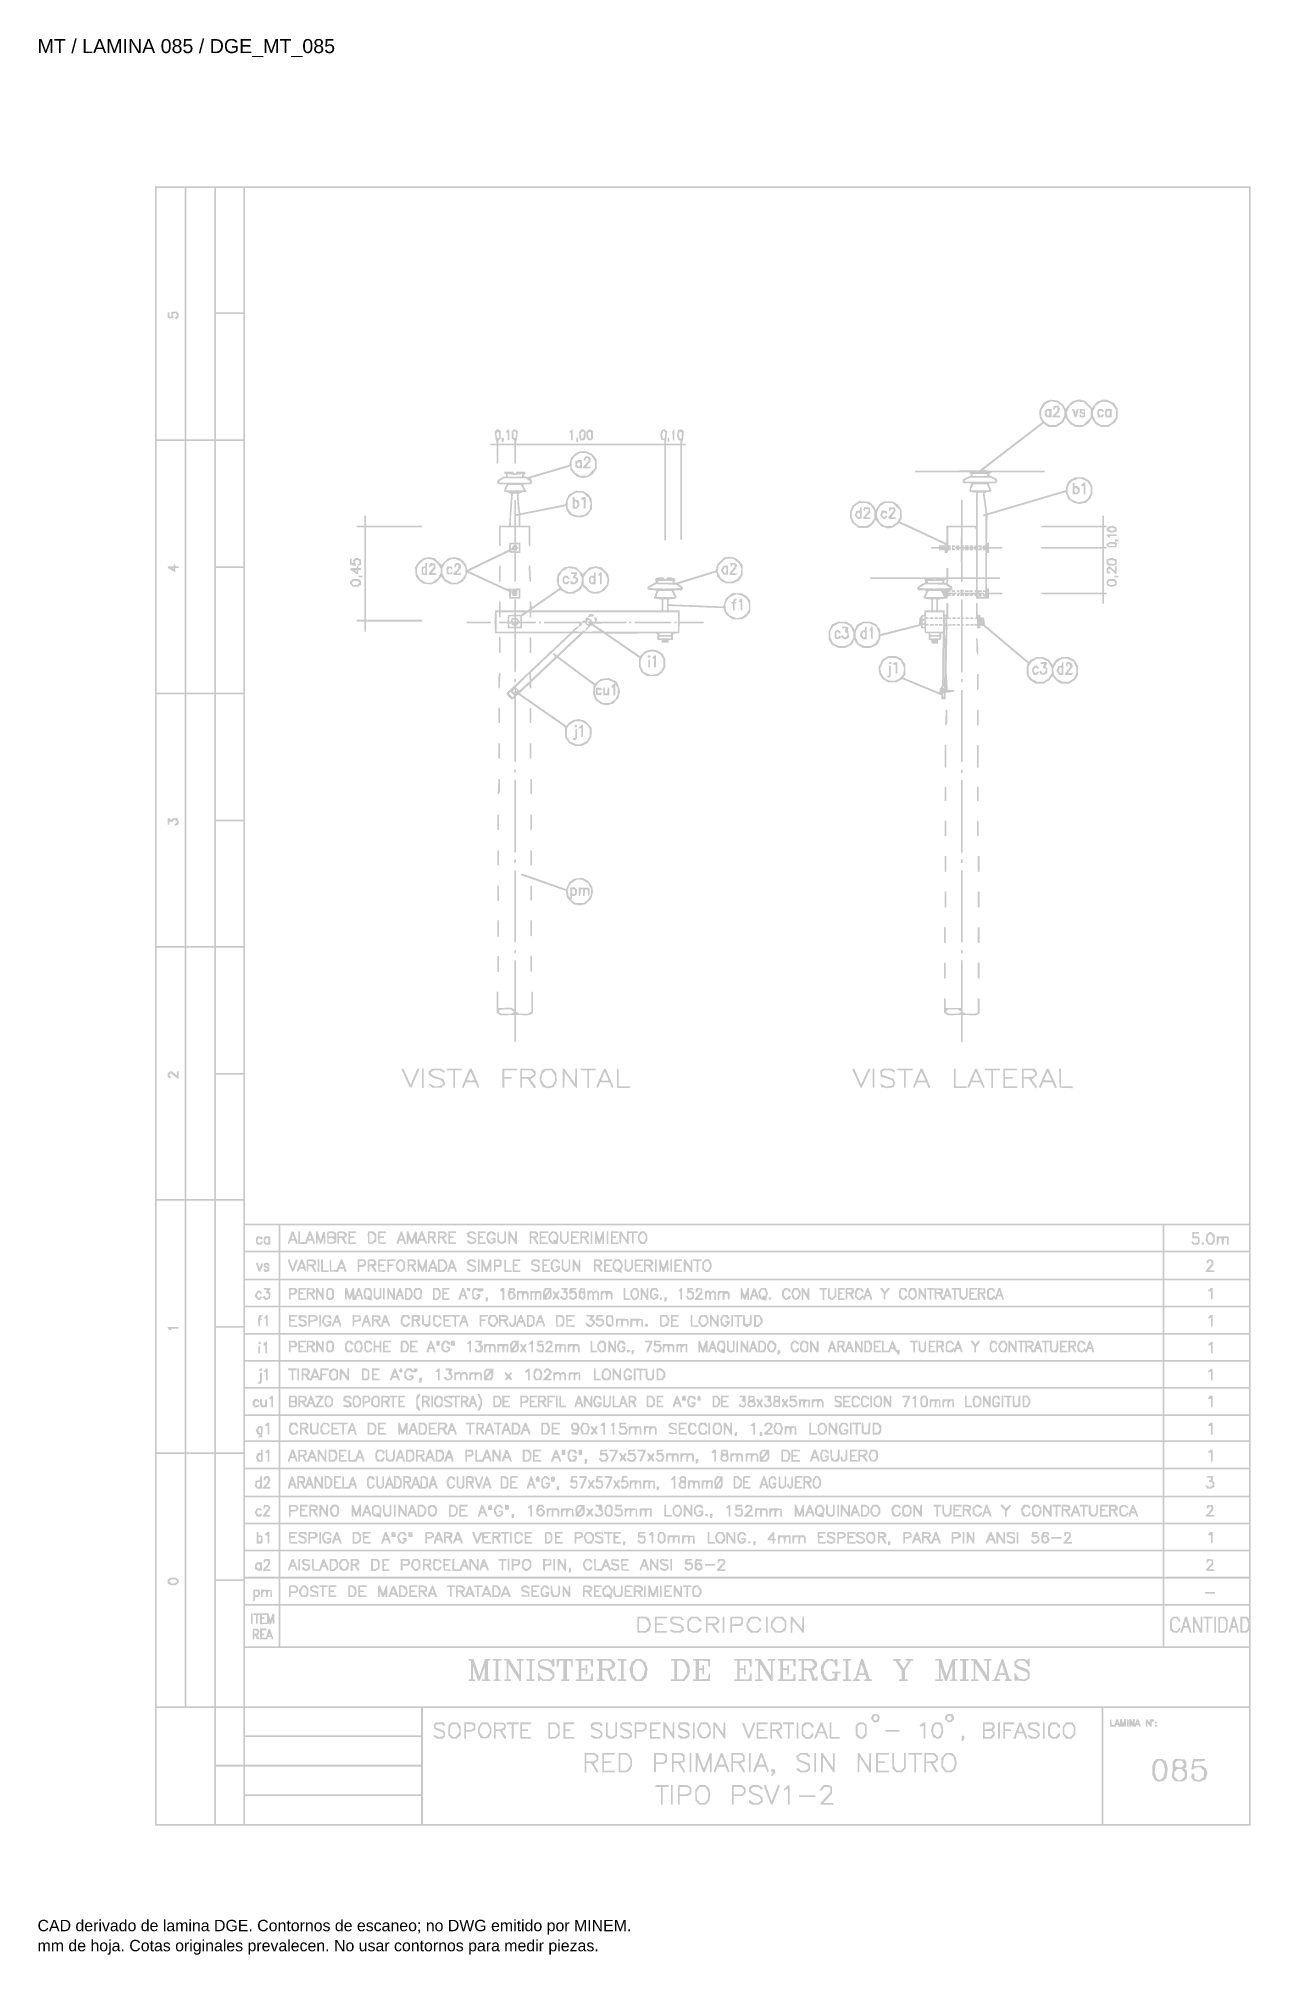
# Model space of a CAD drawing. Header units: millimetres. Extents: x 12 to 193, y 4 to 291.
import ezdxf

# ---------------------------------------------------------------- set-up
doc = ezdxf.new("R2010")
doc.units = ezdxf.units.MM
doc.layers.add('DGE_DATOS', color=7, linetype='Continuous', lineweight=0)
doc.layers.add('DGE_RELLENO', color=7, linetype='Continuous', lineweight=0)
doc.styles.add('DGE_ARIAL', font='arial.ttf')

msp = doc.modelspace()

# ---------------------------------------------------------------- texts
at = {"layer": 'DGE_DATOS', "style": 'DGE_ARIAL'}
for s, height, p in [('MT / LAMINA 085 / DGE_MT_085', 2.1, (12, 289.0389)), ('CAD derivado de lamina DGE. Contornos de escaneo; no DWG emitido por MINEM.', 1.7, (12, 8)), ('mm de hoja. Cotas originales prevalecen. No usar contornos para medir piezas.', 1.7, (12, 5))]:
    msp.add_text(s, height=height, dxfattribs=at).set_placement(p)

# ---------------------------------------------------------------- hatches: boundary and pattern name
at = {"layer": 'DGE_RELLENO'}
h = msp.add_hatch(color=7, dxfattribs=at)
h.paths.add_polyline_path([(29.5854, 146.4477), (29.5854, 23.7715), (111.5267, 23.7715), (193.4679, 23.7715), (193.4679, 146.4477), (193.4679, 269.124), (111.5267, 269.124), (29.5854, 269.124)], flags=0)
h.paths.add_polyline_path([(34.0215, 250.0508), (34.0215, 231.2312), (31.9302, 231.2312), (29.8389, 231.2312), (29.8389, 250.0508), (29.8389, 268.8705), (31.9302, 268.8705), (34.0215, 268.8705)], flags=0)
h.paths.add_polyline_path([(38.4576, 250.0508), (38.4576, 231.2312), (36.3663, 231.2312), (34.275, 231.2312), (34.275, 250.0508), (34.275, 268.8705), (36.3663, 268.8705), (38.4576, 268.8705)], flags=0)
h.paths.add_polyline_path([(42.767, 259.5557), (42.767, 250.2409), (40.7391, 250.2409), (38.7111, 250.2409), (38.7111, 259.5557), (38.7111, 268.8705), (40.7391, 268.8705), (42.767, 268.8705)], flags=0)
h.paths.add_polyline_path([(193.2144, 191.3741), (193.2144, 113.8777), (118.1174, 113.8777), (43.0205, 113.8777), (43.0205, 191.3741), (43.0205, 268.8705), (118.1174, 268.8705), (193.2144, 268.8705)], flags=0)
h.paths.add_polyline_path([(42.767, 240.6093), (42.767, 231.2312), (40.7391, 231.2312), (38.7111, 231.2312), (38.7111, 240.6093), (38.7111, 249.9875), (40.7391, 249.9875), (42.767, 249.9875)], flags=0)
h.paths.add_polyline_path([(34.0215, 212.1581), (34.0215, 193.3384), (31.9302, 193.3384), (29.8389, 193.3384), (29.8389, 212.1581), (29.8389, 230.9777), (31.9302, 230.9777), (34.0215, 230.9777)], flags=0)
h.paths.add_polyline_path([(38.4576, 212.1581), (38.4576, 193.3384), (36.3663, 193.3384), (34.275, 193.3384), (34.275, 212.1581), (34.275, 230.9777), (36.3663, 230.9777), (38.4576, 230.9777)], flags=0)
h.paths.add_polyline_path([(42.767, 221.5996), (42.767, 212.2214), (40.7391, 212.2214), (38.7111, 212.2214), (38.7111, 221.5996), (38.7111, 230.9777), (40.7391, 230.9777), (42.767, 230.9777)], flags=0)
h.paths.add_polyline_path([(42.767, 202.6532), (42.767, 193.3384), (40.7391, 193.3384), (38.7111, 193.3384), (38.7111, 202.6532), (38.7111, 211.968), (40.7391, 211.968), (42.767, 211.968)], flags=0)
h.paths.add_polyline_path([(34.0215, 174.2653), (34.0215, 155.4457), (31.9302, 155.4457), (29.8389, 155.4457), (29.8389, 174.2653), (29.8389, 193.085), (31.9302, 193.085), (34.0215, 193.085)], flags=0)
h.paths.add_polyline_path([(38.4576, 174.2653), (38.4576, 155.4457), (36.3663, 155.4457), (34.275, 155.4457), (34.275, 174.2653), (34.275, 193.085), (36.3663, 193.085), (38.4576, 193.085)], flags=0)
h.paths.add_polyline_path([(42.767, 183.7068), (42.767, 174.3287), (40.7391, 174.3287), (38.7111, 174.3287), (38.7111, 183.7068), (38.7111, 193.085), (40.7391, 193.085), (42.767, 193.085)], flags=0)
h.paths.add_polyline_path([(42.767, 164.7604), (42.767, 155.4457), (40.7391, 155.4457), (38.7111, 155.4457), (38.7111, 164.7604), (38.7111, 174.0752), (40.7391, 174.0752), (42.767, 174.0752)], flags=0)
h.paths.add_polyline_path([(34.0215, 136.3725), (34.0215, 117.5529), (31.9302, 117.5529), (29.8389, 117.5529), (29.8389, 136.3725), (29.8389, 155.1922), (31.9302, 155.1922), (34.0215, 155.1922)], flags=0)
h.paths.add_polyline_path([(38.4576, 136.3725), (38.4576, 117.5529), (36.3663, 117.5529), (34.275, 117.5529), (34.275, 136.3725), (34.275, 155.1922), (36.3663, 155.1922), (38.4576, 155.1922)], flags=0)
h.paths.add_polyline_path([(42.767, 145.814), (42.767, 136.4359), (40.7391, 136.4359), (38.7111, 136.4359), (38.7111, 145.814), (38.7111, 155.1922), (40.7391, 155.1922), (42.767, 155.1922)], flags=0)
h.paths.add_polyline_path([(42.767, 126.8677), (42.767, 117.5529), (40.7391, 117.5529), (38.7111, 117.5529), (38.7111, 126.8677), (38.7111, 136.1824), (40.7391, 136.1824), (42.767, 136.1824)], flags=0)
h.paths.add_polyline_path([(34.0215, 98.4798), (34.0215, 79.6601), (31.9302, 79.6601), (29.8389, 79.6601), (29.8389, 98.4798), (29.8389, 117.2994), (31.9302, 117.2994), (34.0215, 117.2994)], flags=0)
h.paths.add_polyline_path([(38.4576, 98.4798), (38.4576, 79.6601), (36.3663, 79.6601), (34.275, 79.6601), (34.275, 98.4798), (34.275, 117.2994), (36.3663, 117.2994), (38.4576, 117.2994)], flags=0)
h.paths.add_polyline_path([(42.767, 107.9213), (42.767, 98.5431), (40.7391, 98.5431), (38.7111, 98.5431), (38.7111, 107.9213), (38.7111, 117.2994), (40.7391, 117.2994), (42.767, 117.2994)], flags=0)
h.paths.add_polyline_path([(48.0903, 111.7232), (48.0903, 109.8223), (45.5554, 109.8223), (43.0205, 109.8223), (43.0205, 111.7232), (43.0205, 113.6242), (45.5554, 113.6242), (48.0903, 113.6242)], flags=0)
h.paths.add_polyline_path([(180.2863, 111.7232), (180.2863, 109.8223), (114.3151, 109.8223), (48.3438, 109.8223), (48.3438, 111.7232), (48.3438, 113.6242), (114.3151, 113.6242), (180.2863, 113.6242)], flags=0)
h.paths.add_polyline_path([(193.2144, 111.7232), (193.2144, 109.8223), (186.8771, 109.8223), (180.5398, 109.8223), (180.5398, 111.7232), (180.5398, 113.6242), (186.8771, 113.6242), (193.2144, 113.6242)], flags=0)
h.paths.add_polyline_path([(48.0903, 107.6045), (48.0903, 105.6401), (45.5554, 105.6401), (43.0205, 105.6401), (43.0205, 107.6045), (43.0205, 109.5688), (45.5554, 109.5688), (48.0903, 109.5688)], flags=0)
h.paths.add_polyline_path([(180.2863, 107.6045), (180.2863, 105.6401), (114.3151, 105.6401), (48.3438, 105.6401), (48.3438, 107.6045), (48.3438, 109.5688), (114.3151, 109.5688), (180.2863, 109.5688)], flags=0)
h.paths.add_polyline_path([(193.2144, 107.6045), (193.2144, 105.6401), (186.8771, 105.6401), (180.5398, 105.6401), (180.5398, 107.6045), (180.5398, 109.5688), (186.8771, 109.5688), (193.2144, 109.5688)], flags=0)
h.paths.add_polyline_path([(48.0903, 103.4857), (48.0903, 101.5847), (45.5554, 101.5847), (43.0205, 101.5847), (43.0205, 103.4857), (43.0205, 105.3866), (45.5554, 105.3866), (48.0903, 105.3866)], flags=0)
h.paths.add_polyline_path([(180.2863, 103.4857), (180.2863, 101.5847), (114.3151, 101.5847), (48.3438, 101.5847), (48.3438, 103.4857), (48.3438, 105.3866), (114.3151, 105.3866), (180.2863, 105.3866)], flags=0)
h.paths.add_polyline_path([(193.2144, 103.4857), (193.2144, 101.5847), (186.8771, 101.5847), (180.5398, 101.5847), (180.5398, 103.4857), (180.5398, 105.3866), (186.8771, 105.3866), (193.2144, 105.3866)], flags=0)
h.paths.add_polyline_path([(48.0903, 99.4303), (48.0903, 97.5293), (45.5554, 97.5293), (43.0205, 97.5293), (43.0205, 99.4303), (43.0205, 101.3312), (45.5554, 101.3312), (48.0903, 101.3312)], flags=0)
h.paths.add_polyline_path([(180.2863, 99.4303), (180.2863, 97.5293), (114.3151, 97.5293), (48.3438, 97.5293), (48.3438, 99.4303), (48.3438, 101.3312), (114.3151, 101.3312), (180.2863, 101.3312)], flags=0)
h.paths.add_polyline_path([(193.2144, 99.4303), (193.2144, 97.5293), (186.8771, 97.5293), (180.5398, 97.5293), (180.5398, 99.4303), (180.5398, 101.3312), (186.8771, 101.3312), (193.2144, 101.3312)], flags=0)
h.paths.add_polyline_path([(42.767, 88.9749), (42.767, 79.6601), (40.7391, 79.6601), (38.7111, 79.6601), (38.7111, 88.9749), (38.7111, 98.2897), (40.7391, 98.2897), (42.767, 98.2897)], flags=0)
h.paths.add_polyline_path([(48.0903, 95.3748), (48.0903, 93.4739), (45.5554, 93.4739), (43.0205, 93.4739), (43.0205, 95.3748), (43.0205, 97.2758), (45.5554, 97.2758), (48.0903, 97.2758)], flags=0)
h.paths.add_polyline_path([(180.2863, 95.3748), (180.2863, 93.4739), (114.3151, 93.4739), (48.3438, 93.4739), (48.3438, 95.3748), (48.3438, 97.2758), (114.3151, 97.2758), (180.2863, 97.2758)], flags=0)
h.paths.add_polyline_path([(193.2144, 95.3748), (193.2144, 93.4739), (186.8771, 93.4739), (180.5398, 93.4739), (180.5398, 95.3748), (180.5398, 97.2758), (186.8771, 97.2758), (193.2144, 97.2758)], flags=0)
h.paths.add_polyline_path([(48.0903, 91.3194), (48.0903, 89.4185), (45.5554, 89.4185), (43.0205, 89.4185), (43.0205, 91.3194), (43.0205, 93.2204), (45.5554, 93.2204), (48.0903, 93.2204)], flags=0)
h.paths.add_polyline_path([(180.2863, 91.3194), (180.2863, 89.4185), (114.3151, 89.4185), (48.3438, 89.4185), (48.3438, 91.3194), (48.3438, 93.2204), (114.3151, 93.2204), (180.2863, 93.2204)], flags=0)
h.paths.add_polyline_path([(193.2144, 91.3194), (193.2144, 89.4185), (186.8771, 89.4185), (180.5398, 89.4185), (180.5398, 91.3194), (180.5398, 93.2204), (186.8771, 93.2204), (193.2144, 93.2204)], flags=0)
h.paths.add_polyline_path([(48.0903, 87.264), (48.0903, 85.363), (45.5554, 85.363), (43.0205, 85.363), (43.0205, 87.264), (43.0205, 89.165), (45.5554, 89.165), (48.0903, 89.165)], flags=0)
h.paths.add_polyline_path([(180.2863, 87.264), (180.2863, 85.363), (114.3151, 85.363), (48.3438, 85.363), (48.3438, 87.264), (48.3438, 89.165), (114.3151, 89.165), (180.2863, 89.165)], flags=0)
h.paths.add_polyline_path([(193.2144, 87.264), (193.2144, 85.363), (186.8771, 85.363), (180.5398, 85.363), (180.5398, 87.264), (180.5398, 89.165), (186.8771, 89.165), (193.2144, 89.165)], flags=0)
h.paths.add_polyline_path([(48.0903, 83.272), (48.0903, 81.4344), (45.5554, 81.4344), (43.0205, 81.4344), (43.0205, 83.272), (43.0205, 85.1096), (45.5554, 85.1096), (48.0903, 85.1096)], flags=0)
h.paths.add_polyline_path([(180.2863, 83.272), (180.2863, 81.4344), (114.3151, 81.4344), (48.3438, 81.4344), (48.3438, 83.272), (48.3438, 85.1096), (114.3151, 85.1096), (180.2863, 85.1096)], flags=0)
h.paths.add_polyline_path([(193.2144, 83.272), (193.2144, 81.4344), (186.8771, 81.4344), (180.5398, 81.4344), (180.5398, 83.272), (180.5398, 85.1096), (186.8771, 85.1096), (193.2144, 85.1096)], flags=0)
h.paths.add_polyline_path([(48.0903, 79.2799), (48.0903, 77.379), (45.5554, 77.379), (43.0205, 77.379), (43.0205, 79.2799), (43.0205, 81.1809), (45.5554, 81.1809), (48.0903, 81.1809)], flags=0)
h.paths.add_polyline_path([(180.2863, 79.2799), (180.2863, 77.379), (114.3151, 77.379), (48.3438, 77.379), (48.3438, 79.2799), (48.3438, 81.1809), (114.3151, 81.1809), (180.2863, 81.1809)], flags=0)
h.paths.add_polyline_path([(193.2144, 79.2799), (193.2144, 77.379), (186.8771, 77.379), (180.5398, 77.379), (180.5398, 79.2799), (180.5398, 81.1809), (186.8771, 81.1809), (193.2144, 81.1809)], flags=0)
h.paths.add_polyline_path([(34.0215, 60.5236), (34.0215, 41.6406), (31.9302, 41.6406), (29.8389, 41.6406), (29.8389, 60.5236), (29.8389, 79.4067), (31.9302, 79.4067), (34.0215, 79.4067)], flags=0)
h.paths.add_polyline_path([(38.4576, 60.5236), (38.4576, 41.6406), (36.3663, 41.6406), (34.275, 41.6406), (34.275, 60.5236), (34.275, 79.4067), (36.3663, 79.4067), (38.4576, 79.4067)], flags=0)
h.paths.add_polyline_path([(42.767, 70.0285), (42.767, 60.6504), (40.7391, 60.6504), (38.7111, 60.6504), (38.7111, 70.0285), (38.7111, 79.4067), (40.7391, 79.4067), (42.767, 79.4067)], flags=0)
h.paths.add_polyline_path([(48.0903, 75.1611), (48.0903, 73.1968), (45.5554, 73.1968), (43.0205, 73.1968), (43.0205, 75.1611), (43.0205, 77.1255), (45.5554, 77.1255), (48.0903, 77.1255)], flags=0)
h.paths.add_polyline_path([(180.2863, 75.1611), (180.2863, 73.1968), (114.3151, 73.1968), (48.3438, 73.1968), (48.3438, 75.1611), (48.3438, 77.1255), (114.3151, 77.1255), (180.2863, 77.1255)], flags=0)
h.paths.add_polyline_path([(193.2144, 75.1611), (193.2144, 73.1968), (186.8771, 73.1968), (180.5398, 73.1968), (180.5398, 75.1611), (180.5398, 77.1255), (186.8771, 77.1255), (193.2144, 77.1255)], flags=0)
h.paths.add_polyline_path([(48.0903, 71.0424), (48.0903, 69.1414), (45.5554, 69.1414), (43.0205, 69.1414), (43.0205, 71.0424), (43.0205, 72.9433), (45.5554, 72.9433), (48.0903, 72.9433)], flags=0)
h.paths.add_polyline_path([(180.2863, 71.0424), (180.2863, 69.1414), (114.3151, 69.1414), (48.3438, 69.1414), (48.3438, 71.0424), (48.3438, 72.9433), (114.3151, 72.9433), (180.2863, 72.9433)], flags=0)
h.paths.add_polyline_path([(193.2144, 71.0424), (193.2144, 69.1414), (186.8771, 69.1414), (180.5398, 69.1414), (180.5398, 71.0424), (180.5398, 72.9433), (186.8771, 72.9433), (193.2144, 72.9433)], flags=0)
h.paths.add_polyline_path([(48.0903, 66.987), (48.0903, 65.086), (45.5554, 65.086), (43.0205, 65.086), (43.0205, 66.987), (43.0205, 68.8879), (45.5554, 68.8879), (48.0903, 68.8879)], flags=0)
h.paths.add_polyline_path([(180.2863, 66.987), (180.2863, 65.086), (114.3151, 65.086), (48.3438, 65.086), (48.3438, 66.987), (48.3438, 68.8879), (114.3151, 68.8879), (180.2863, 68.8879)], flags=0)
h.paths.add_polyline_path([(193.2144, 66.987), (193.2144, 65.086), (186.8771, 65.086), (180.5398, 65.086), (180.5398, 66.987), (180.5398, 68.8879), (186.8771, 68.8879), (193.2144, 68.8879)], flags=0)
h.paths.add_polyline_path([(48.0903, 62.9315), (48.0903, 61.0306), (45.5554, 61.0306), (43.0205, 61.0306), (43.0205, 62.9315), (43.0205, 64.8325), (45.5554, 64.8325), (48.0903, 64.8325)], flags=0)
h.paths.add_polyline_path([(180.2863, 62.9315), (180.2863, 61.0306), (114.3151, 61.0306), (48.3438, 61.0306), (48.3438, 62.9315), (48.3438, 64.8325), (114.3151, 64.8325), (180.2863, 64.8325)], flags=0)
h.paths.add_polyline_path([(193.2144, 62.9315), (193.2144, 61.0306), (186.8771, 61.0306), (180.5398, 61.0306), (180.5398, 62.9315), (180.5398, 64.8325), (186.8771, 64.8325), (193.2144, 64.8325)], flags=0)
h.paths.add_polyline_path([(48.0903, 58.8761), (48.0903, 56.9752), (45.5554, 56.9752), (43.0205, 56.9752), (43.0205, 58.8761), (43.0205, 60.7771), (45.5554, 60.7771), (48.0903, 60.7771)], flags=0)
h.paths.add_polyline_path([(180.2863, 58.8761), (180.2863, 56.9752), (114.3151, 56.9752), (48.3438, 56.9752), (48.3438, 58.8761), (48.3438, 60.7771), (114.3151, 60.7771), (180.2863, 60.7771)], flags=0)
h.paths.add_polyline_path([(193.2144, 58.8761), (193.2144, 56.9752), (186.8771, 56.9752), (180.5398, 56.9752), (180.5398, 58.8761), (180.5398, 60.7771), (186.8771, 60.7771), (193.2144, 60.7771)], flags=0)
h.paths.add_polyline_path([(42.767, 51.0188), (42.767, 41.6406), (40.7391, 41.6406), (38.7111, 41.6406), (38.7111, 51.0188), (38.7111, 60.3969), (40.7391, 60.3969), (42.767, 60.3969)], flags=0)
h.paths.add_polyline_path([(48.0903, 53.6801), (48.0903, 50.6386), (45.5554, 50.6386), (43.0205, 50.6386), (43.0205, 53.6801), (43.0205, 56.7217), (45.5554, 56.7217), (48.0903, 56.7217)], flags=0)
h.paths.add_polyline_path([(180.2863, 53.6801), (180.2863, 50.6386), (114.3151, 50.6386), (48.3438, 50.6386), (48.3438, 53.6801), (48.3438, 56.7217), (114.3151, 56.7217), (180.2863, 56.7217)], flags=0)
h.paths.add_polyline_path([(193.2144, 55.7459), (193.2144, 54.77), (193.0623, 54.9221), (192.9102, 55.0742), (192.4286, 55.0742), (191.947, 55.0742), (191.947, 53.8702), (191.947, 52.6663), (192.4286, 52.6663), (192.9102, 52.6663), (193.0623, 52.8184), (193.2144, 52.9704), (193.2144, 51.8045), (193.2144, 50.6386), (186.8771, 50.6386), (180.5398, 50.6386), (180.5398, 53.6801), (180.5398, 56.7217), (186.8771, 56.7217), (193.2144, 56.7217)], flags=0)
h.paths.add_polyline_path([(192.9618, 54.4384), (193.1202, 54.0561), (193.045, 53.5932), (192.9699, 53.1304), (192.807, 53.027), (192.6441, 52.9236), (192.4223, 52.9217), (192.2004, 52.9197), (192.2004, 53.8702), (192.2004, 54.8207), (192.5019, 54.8207), (192.8034, 54.8207)], flags=0)
h.paths.add_polyline_path([(193.2144, 46.0129), (193.2144, 41.6406), (118.1174, 41.6406), (43.0205, 41.6406), (43.0205, 46.0129), (43.0205, 50.3851), (118.1174, 50.3851), (193.2144, 50.3851)], flags=0)
h.paths.add_polyline_path([(38.4576, 32.706), (38.4576, 24.0249), (34.1483, 24.0249), (29.8389, 24.0249), (29.8389, 32.706), (29.8389, 41.3872), (34.1483, 41.3872), (38.4576, 41.3872)], flags=0)
h.paths.add_polyline_path([(42.767, 37.1417), (42.767, 32.8961), (40.7391, 32.8961), (38.7111, 32.8961), (38.7111, 37.1417), (38.7111, 41.3872), (40.7391, 41.3872), (42.767, 41.3872)], flags=0)
h.paths.add_polyline_path([(69.3836, 39.3595), (69.3836, 37.3317), (56.2021, 37.3317), (43.0205, 37.3317), (43.0205, 39.3595), (43.0205, 41.3872), (56.2021, 41.3872), (69.3836, 41.3872)], flags=0)
h.paths.add_polyline_path([(171.1606, 32.706), (171.1606, 24.0249), (120.3989, 24.0249), (69.6371, 24.0249), (69.6371, 32.706), (69.6371, 41.3872), (120.3989, 41.3872), (171.1606, 41.3872)], flags=0)
h.paths.add_polyline_path([(193.2144, 32.706), (193.2144, 24.0249), (182.3143, 24.0249), (171.4141, 24.0249), (171.4141, 32.706), (171.4141, 41.3872), (182.3143, 41.3872), (193.2144, 41.3872)], flags=0)
h.paths.add_polyline_path([(69.3836, 34.9872), (69.3836, 32.8961), (56.2021, 32.8961), (43.0205, 32.8961), (43.0205, 34.9872), (43.0205, 37.0783), (56.2021, 37.0783), (69.3836, 37.0783)], flags=0)
h.paths.add_polyline_path([(42.767, 28.3338), (42.767, 24.0249), (40.7391, 24.0249), (38.7111, 24.0249), (38.7111, 28.3338), (38.7111, 32.6427), (40.7391, 32.6427), (42.767, 32.6427)], flags=0)
h.paths.add_polyline_path([(69.3836, 30.5516), (69.3836, 28.4605), (56.2021, 28.4605), (43.0205, 28.4605), (43.0205, 30.5516), (43.0205, 32.6427), (56.2021, 32.6427), (69.3836, 32.6427)], flags=0)
h.paths.add_polyline_path([(69.3836, 26.116), (69.3836, 24.0249), (56.2021, 24.0249), (43.0205, 24.0249), (43.0205, 26.116), (43.0205, 28.2071), (56.2021, 28.2071), (69.3836, 28.2071)], flags=0)
h.paths.add_polyline_path([(32.0781, 250.2832), (31.9936, 250.1987), (31.9936, 249.903), (31.9936, 249.6073), (31.8668, 249.6073), (31.7401, 249.6073), (31.7401, 249.9241), (31.7401, 250.2409), (31.6133, 250.2409), (31.4866, 250.2409), (31.4866, 249.7974), (31.4866, 249.3538), (31.9326, 249.3538), (32.3787, 249.3538), (32.2994, 249.6695), (32.2202, 249.9851), (32.4365, 250.0681), (32.6529, 250.1511), (32.7604, 249.9771), (32.868, 249.8032), (32.676, 249.5911), (32.4841, 249.379), (32.6246, 249.2921), (32.7652, 249.2053), (32.9497, 249.3584), (33.1343, 249.5116), (33.1343, 249.7875), (33.1343, 250.0635), (32.9822, 250.2156), (32.8301, 250.3677), (32.4963, 250.3677), (32.1626, 250.3677)], flags=0)
h.paths.add_polyline_path([(163.239, 237.0863), (162.9855, 236.9975), (162.6898, 236.8074), (162.3941, 236.6173), (162.1319, 236.1104), (161.8697, 235.6034), (161.8773, 235.0811), (161.8848, 234.5589), (162.078, 234.1853), (162.2711, 233.8118), (157.5761, 230.2086), (152.8811, 226.6055), (152.4832, 226.5991), (152.0854, 226.5927), (147.6809, 226.5674), (143.2765, 226.5421), (143.2765, 226.4154), (143.2765, 226.2887), (147.3169, 226.2887), (151.3572, 226.2887), (151.5175, 226.0955), (151.6779, 225.9023), (151.6281, 225.8625), (151.5784, 225.8227), (150.9763, 225.5375), (150.3743, 225.2522), (150.3743, 225.0236), (150.3743, 224.795), (150.5748, 224.7181), (150.7753, 224.6411), (151.2233, 224.6411), (151.6713, 224.6411), (151.5813, 224.356), (151.4913, 224.0708), (151.428, 223.7404), (151.3648, 223.41), (151.8835, 223.327), (152.4022, 223.2441), (152.4022, 220.7743), (152.4022, 218.3046), (151.3883, 218.3046), (150.3743, 218.3046), (150.3743, 220.2689), (150.3743, 222.2332), (150.2475, 222.2332), (150.1208, 222.2332), (150.1208, 220.2689), (150.1208, 218.3046), (149.0435, 218.3046), (147.9661, 218.3046), (147.9661, 217.0237), (147.9661, 215.7428), (147.7992, 215.8068), (147.6323, 215.8709), (144.3124, 217.4217), (140.9925, 218.9725), (141.1352, 219.1444), (141.2778, 219.3163), (141.2778, 219.9441), (141.2778, 220.5719), (141.0033, 221.016), (140.7288, 221.4601), (140.3083, 221.7199), (139.8878, 221.9798), (139.2945, 221.9798), (138.7011, 221.9798), (138.3308, 221.7883), (137.9605, 221.5968), (137.6521, 221.1432), (137.3438, 220.6895), (137.2668, 220.9321), (137.1898, 221.1748), (136.8111, 221.5375), (136.4325, 221.9002), (135.6697, 221.9554), (134.9069, 222.0106), (134.4219, 221.6896), (133.9369, 221.3687), (133.727, 220.9264), (133.5171, 220.4841), (133.5171, 220.0239), (133.5171, 219.5637), (133.6938, 219.1409), (133.8704, 218.7182), (134.3465, 218.3551), (134.8226, 217.992), (135.5324, 217.9929), (136.2421, 217.9938), (136.6397, 218.2892), (137.0374, 218.5845), (137.1834, 218.9051), (137.3295, 219.2256), (137.7755, 218.7046), (138.2215, 218.1836), (138.7317, 218.0462), (139.2419, 217.9089), (139.6432, 217.9939), (140.0445, 218.0788), (140.4613, 218.392), (140.8781, 218.7051), (144.2003, 217.1563), (147.5225, 215.6075), (147.6429, 215.4986), (147.7633, 215.3897), (147.2944, 215.3897), (146.8254, 215.3897), (146.8254, 215.263), (146.8254, 215.1363), (146.255, 215.1363), (145.6847, 215.1363), (145.6847, 215.0095), (145.6847, 214.8828), (146.255, 214.8828), (146.8254, 214.8828), (146.8254, 214.7561), (146.8254, 214.6293), (147.269, 214.6293), (147.7126, 214.6293), (147.7126, 214.4392), (147.7126, 214.2491), (147.9067, 214.2491), (148.1008, 214.2491), (148.1738, 214.4392), (148.2467, 214.6293), (148.4233, 214.6293), (148.5998, 214.6293), (148.5998, 215.0095), (148.5998, 215.3897), (148.4097, 215.3897), (148.2196, 215.3897), (148.2196, 216.7204), (148.2196, 218.0511), (149.1761, 218.0511), (150.1326, 218.0511), (150.1124, 216.5937), (150.0922, 215.1363), (149.9798, 215.1363), (149.8673, 215.1363), (149.8673, 215.263), (149.8673, 215.3897), (149.7315, 215.3897), (149.5957, 215.3897), (149.4056, 215.1996), (149.2155, 215.0095), (149.4056, 214.8194), (149.5957, 214.6293), (149.7315, 214.6293), (149.8673, 214.6293), (149.8673, 214.7561), (149.8673, 214.8828), (149.9832, 214.8828), (150.099, 214.8828), (150.1147, 212.7284), (150.1304, 210.5739), (149.175, 210.5739), (148.2196, 210.5739), (148.2196, 211.2709), (148.2196, 211.968), (148.0929, 211.968), (147.9661, 211.968), (147.9661, 211.2709), (147.9661, 210.5739), (142.2625, 210.5739), (136.559, 210.5739), (136.559, 210.4472), (136.559, 210.3205), (140.6013, 210.3205), (144.6436, 210.3205), (144.7209, 210.1189), (144.7983, 209.9174), (144.727, 209.8021), (144.6558, 209.6868), (144.5168, 209.6868), (144.3778, 209.6868), (143.9589, 209.3673), (143.54, 209.0479), (143.6119, 208.8604), (143.6839, 208.6729), (144.2332, 208.6729), (144.7825, 208.6729), (144.8585, 208.5499), (144.9346, 208.4269), (144.7393, 208.0493), (144.544, 207.6717), (144.544, 207.553), (144.544, 207.4344), (145.1143, 207.3489), (145.6847, 207.2634), (145.6847, 206.4474), (145.6847, 205.6314), (145.1777, 205.6314), (144.6707, 205.6314), (144.6707, 205.3146), (144.6707, 204.9977), (144.5088, 204.9977), (144.3468, 204.9977), (144.1367, 204.7523), (143.9265, 204.5069), (143.8867, 204.0308), (143.8469, 203.5547), (141.2486, 202.9031), (138.6503, 202.2515), (138.3651, 202.1587), (138.0799, 202.0658), (138.0799, 202.3725), (138.0799, 202.6791), (137.7922, 203.1097), (137.5045, 203.5403), (137.0634, 203.7619), (136.6224, 203.9835), (136.0786, 203.9837), (135.5349, 203.9839), (135.0511, 203.7371), (134.5673, 203.4903), (134.405, 203.0985), (134.2427, 202.7068), (134.0078, 203.093), (133.7729, 203.4793), (133.3598, 203.7311), (132.9467, 203.9829), (132.4106, 203.9834), (131.8745, 203.9839), (131.3594, 203.7778), (130.8442, 203.5717), (130.5817, 203.0571), (130.3192, 202.5426), (130.3192, 201.9452), (130.3192, 201.3478), (130.5556, 200.9429), (130.792, 200.538), (131.283, 200.286), (131.7739, 200.0341), (132.313, 200.0341), (132.852, 200.0341), (133.3497, 200.2879), (133.8474, 200.5418), (134.0068, 200.8918), (134.1663, 201.2417), (134.4013, 200.8835), (134.6363, 200.5254), (135.0257, 200.2789), (135.4151, 200.0323), (135.9852, 200.0237), (136.5554, 200.0151), (137.0736, 200.2487), (137.5918, 200.4824), (137.8359, 200.9608), (138.0799, 201.4391), (138.0799, 201.6343), (138.0799, 201.8294), (138.1504, 201.8294), (138.2208, 201.8294), (140.9705, 202.5345), (143.7201, 203.2396), (143.9419, 203.3034), (144.1637, 203.3673), (144.1637, 203.1687), (144.1637, 202.97), (144.4088, 202.97), (144.6539, 202.97), (144.694, 202.6215), (144.7341, 202.273), (145.0193, 202.2325), (145.3045, 202.192), (145.3045, 201.6939), (145.3045, 201.1958), (145.4798, 201.1958), (145.6551, 201.1958), (145.7214, 200.9423), (145.7877, 200.6889), (146.2432, 200.6889), (146.6987, 200.6889), (146.6987, 200.9423), (146.6987, 201.1958), (146.8802, 201.1958), (147.0618, 201.1958), (147.1381, 201.4361), (147.2144, 201.6765), (147.195, 201.7846), (147.1756, 201.8928), (147.1906, 202.0512), (147.2056, 202.2096), (147.3007, 202.2097), (147.3958, 202.2097), (147.354, 198.3127), (147.3123, 194.4156), (147.144, 194.1529), (146.9756, 193.8901), (146.9322, 193.6331), (146.8888, 193.3762), (144.4806, 194.3697), (142.0724, 195.3632), (141.7744, 195.4946), (141.4763, 195.6259), (141.6476, 195.8323), (141.8189, 196.0387), (141.8187, 196.8113), (141.8185, 197.5839), (141.5236, 197.9977), (141.2286, 198.4115), (140.8364, 198.6143), (140.4441, 198.8171), (139.8393, 198.8171), (139.2345, 198.8171), (138.793, 198.5443), (138.3514, 198.2714), (138.073, 197.6964), (137.7946, 197.1213), (137.8729, 196.5501), (137.9512, 195.9789), (138.2158, 195.6408), (138.4805, 195.3028), (138.8823, 195.0863), (139.284, 194.8698), (139.8563, 194.8645), (140.4285, 194.8592), (140.8921, 195.1076), (141.3557, 195.3561), (144.2807, 194.1418), (147.2056, 192.9275), (147.2056, 192.626), (147.2056, 192.3246), (147.5225, 192.3246), (147.8394, 192.3246), (147.8394, 192.8152), (147.8394, 193.3058), (148.4731, 193.3898), (149.1068, 193.4739), (149.1068, 193.5886), (149.1068, 193.7033), (148.6315, 193.7426), (148.1562, 193.782), (148.0716, 195.176), (147.9871, 196.5701), (148.06, 199.9601), (148.133, 203.3502), (148.4298, 203.3502), (148.7266, 203.3502), (148.7266, 203.4917), (148.7266, 203.6332), (148.4097, 203.5727), (148.0929, 203.5121), (148.0929, 203.9297), (148.0929, 204.3472), (148.4414, 204.4011), (148.79, 204.455), (148.5048, 204.5511), (148.2196, 204.6471), (148.2196, 205.7095), (148.2196, 206.772), (148.0929, 206.772), (147.9661, 206.772), (147.9661, 205.8849), (147.9661, 204.9977), (147.8394, 204.9977), (147.7126, 204.9977), (147.7126, 205.3146), (147.7126, 205.6314), (147.2056, 205.6314), (146.6987, 205.6314), (146.6987, 206.4393), (146.6987, 207.2472), (147.0947, 207.3264), (147.4908, 207.4056), (147.7958, 207.4056), (148.1008, 207.4056), (148.1738, 207.5957), (148.2467, 207.7858), (148.4233, 207.7858), (148.5998, 207.7858), (148.5998, 207.9126), (148.5998, 208.0393), (148.7341, 208.0393), (148.8683, 208.0393), (148.79, 207.9126), (148.7116, 207.7858), (148.9183, 207.7858), (149.1249, 207.7858), (149.306, 207.9669), (149.4871, 208.1479), (149.4871, 208.2203), (149.4871, 208.2928), (148.8217, 208.3028), (148.1562, 208.3128), (148.3464, 208.3851), (148.5365, 208.4575), (148.6296, 208.5969), (148.7227, 208.7363), (148.7247, 208.5779), (148.7266, 208.4195), (148.9801, 208.4195), (149.2336, 208.4195), (149.2336, 208.5462), (149.2336, 208.6729), (149.0435, 208.6729), (148.8533, 208.6729), (148.8533, 208.9178), (148.8533, 209.1626), (148.49, 209.4213), (148.1267, 209.68), (148.1879, 210.0002), (148.2492, 210.3205), (149.185, 210.3205), (150.1208, 210.3205), (150.1208, 210.1304), (150.1208, 209.9403), (150.2475, 209.9403), (150.3743, 209.9403), (150.3743, 210.1304), (150.3743, 210.3205), (151.3883, 210.3205), (152.4022, 210.3205), (152.4022, 209.5073), (152.4022, 208.6941), (152.2438, 208.6298), (152.0854, 208.5655), (152.2755, 208.4311), (152.4656, 208.2966), (151.3883, 208.2966), (150.3109, 208.2966), (150.501, 208.4214), (150.6912, 208.5462), (150.501, 208.6709), (150.3109, 208.7956), (150.1857, 208.7559), (150.0604, 208.7162), (150.0589, 208.251), (150.0574, 207.7859), (150.3501, 207.7859), (150.6427, 207.7858), (150.5644, 207.9126), (150.4861, 208.0393), (150.6203, 208.0393), (150.7545, 208.0393), (150.7545, 207.9126), (150.7545, 207.7858), (151.008, 207.7858), (151.2615, 207.7858), (151.2615, 207.9126), (151.2615, 208.0393), (151.3957, 208.0393), (151.53, 208.0393), (151.4516, 207.9126), (151.3733, 207.7858), (151.6237, 207.7858), (151.8741, 207.7858), (151.9265, 207.9431), (151.979, 208.1004), (152.1906, 207.8888), (152.4022, 207.6772), (152.4022, 207.5414), (152.4022, 207.4056), (153.3528, 207.4056), (154.3034, 207.4056), (154.3034, 207.7225), (154.3034, 208.0393), (155.3174, 208.0393), (156.3313, 208.0393), (156.3313, 208.166), (156.3313, 208.2928), (155.3174, 208.2928), (154.3034, 208.2928), (154.3034, 208.6096), (154.3034, 208.9264), (154.1767, 208.9264), (154.0499, 208.9264), (154.0499, 209.6234), (154.0499, 210.3205), (155.0005, 210.3205), (155.9511, 210.3205), (155.9511, 210.4472), (155.9511, 210.5739), (155.0005, 210.5739), (154.0499, 210.5739), (154.0499, 212.4115), (154.0499, 214.2491), (154.1767, 214.2491), (154.3034, 214.2491), (154.3034, 214.566), (154.3034, 214.8828), (155.3174, 214.8828), (156.3313, 214.8828), (156.3313, 215.0095), (156.3313, 215.1363), (155.3174, 215.1363), (154.3034, 215.1363), (154.3034, 215.4531), (154.3034, 215.7699), (154.1735, 215.7699), (154.0436, 215.7699), (154.0785, 217.8259), (154.1133, 219.8818), (159.9436, 221.6098), (165.7739, 223.3377), (165.9664, 222.8207), (166.1588, 222.3036), (166.5826, 222.018), (167.0063, 221.7325), (167.4358, 221.6519), (167.8652, 221.5714), (168.296, 221.6522), (168.7267, 221.733), (169.059, 221.9943), (169.3912, 222.2556), (169.5935, 222.6466), (169.7957, 223.0376), (169.7957, 223.6442), (169.7957, 224.2508), (169.5548, 224.6633), (169.3138, 225.0757), (168.8798, 225.3292), (168.4457, 225.5827), (167.8069, 225.5719), (167.1681, 225.5612), (166.7046, 225.2857), (166.2411, 225.0102), (166.0392, 224.5847), (165.8373, 224.1593), (165.8373, 223.9018), (165.8373, 223.6444), (165.6155, 223.5799), (165.3937, 223.5153), (159.7718, 221.8527), (154.1499, 220.19), (154.1113, 220.2295), (154.0727, 220.2689), (153.8715, 221.719), (153.6703, 223.1691), (153.8284, 223.2695), (153.9865, 223.3699), (154.2642, 223.3719), (154.5419, 223.3738), (154.6168, 223.495), (154.6917, 223.6161), (154.4976, 224.0807), (154.3034, 224.5454), (154.3034, 224.5932), (154.3034, 224.6411), (154.7787, 224.6431), (155.254, 224.645), (155.4249, 224.7533), (155.5958, 224.8616), (155.5517, 225.0999), (155.5075, 225.3382), (154.9009, 225.6279), (154.2944, 225.9175), (154.48, 226.1031), (154.6655, 226.2887), (158.6671, 226.2887), (162.6686, 226.2887), (162.6686, 226.4154), (162.6686, 226.5421), (158.391, 226.5547), (154.1133, 226.5674), (153.8282, 226.6498), (153.543, 226.7322), (158.0108, 230.1669), (162.4785, 233.6016), (162.8355, 233.3523), (163.1925, 233.1029), (163.8211, 233.1029), (164.4498, 233.1029), (164.9395, 233.427), (165.4293, 233.751), (165.5943, 234.1239), (165.7594, 234.4968), (166.1127, 234.0091), (166.466, 233.5214), (166.8651, 233.3151), (167.2642, 233.1088), (167.8028, 233.1006), (168.3415, 233.0925), (168.7988, 233.3751), (169.2561, 233.6577), (169.4718, 234.0228), (169.6875, 234.3879), (169.9841, 233.9515), (170.2807, 233.5151), (170.6736, 233.3119), (171.0665, 233.1088), (171.6158, 233.1005), (172.165, 233.0922), (172.6733, 233.4284), (173.1815, 233.7647), (173.3898, 234.1675), (173.598, 234.5702), (173.598, 235.1749), (173.598, 235.7797), (173.3251, 236.2212), (173.0523, 236.6627), (172.51, 236.9251), (171.9678, 237.1876), (171.6235, 237.1876), (171.2792, 237.1876), (170.8555, 237.0106), (170.4318, 236.8336), (170.083, 236.3964), (169.7341, 235.9592), (169.1911, 236.5022), (168.6481, 237.0452), (168.181, 237.1328), (167.714, 237.2204), (167.2278, 237.0747), (166.7416, 236.9291), (166.2448, 236.3648), (165.7481, 235.8005), (165.6112, 236.1008), (165.4744, 236.4011), (165.0423, 236.7306), (164.6102, 237.0602), (164.0513, 237.1177), (163.4925, 237.1752)], flags=0)
h.paths.add_polyline_path([(164.8526, 236.533), (165.2074, 236.2805), (165.3956, 235.9166), (165.5838, 235.5526), (165.5838, 235.1705), (165.5838, 234.7883), (165.3846, 234.3706), (165.1854, 233.9529), (164.7526, 233.6693), (164.3199, 233.3856), (163.8428, 233.3865), (163.3657, 233.3873), (163.0034, 233.6261), (162.6411, 233.865), (162.4022, 234.2273), (162.1633, 234.5896), (162.1625, 235.1094), (162.1617, 235.6293), (162.4494, 236.0599), (162.7371, 236.4905), (163.1782, 236.7166), (163.6192, 236.9426), (164.0586, 236.8641), (164.4979, 236.7856)], flags=0)
h.paths.add_polyline_path([(168.3256, 236.8091), (168.4691, 236.8074), (168.991, 236.2855), (169.5129, 235.7637), (169.5129, 235.1283), (169.5129, 234.4929), (168.9592, 233.9392), (168.4056, 233.3856), (167.8502, 233.3865), (167.2949, 233.3873), (166.9556, 233.611), (166.6164, 233.8347), (166.3701, 234.1488), (166.1238, 234.4628), (166.0352, 234.8688), (165.9465, 235.2747), (166.1632, 235.7314), (166.38, 236.188), (166.774, 236.4848), (167.1681, 236.7816), (167.4216, 236.8458), (167.6751, 236.9101), (167.9286, 236.8605), (168.1821, 236.8108)], flags=0)
h.paths.add_polyline_path([(172.5246, 236.5839), (172.8149, 236.3937), (173.0651, 236.0424), (173.3153, 235.691), (173.3145, 235.1403), (173.3136, 234.5896), (173.0748, 234.2273), (172.8359, 233.865), (172.4735, 233.6261), (172.1112, 233.3873), (171.6238, 233.3865), (171.1364, 233.3856), (170.7562, 233.6074), (170.376, 233.8292), (170.1346, 234.2994), (169.8932, 234.7696), (169.8932, 235.104), (169.8932, 235.4384), (170.0989, 235.8719), (170.3047, 236.3054), (170.6376, 236.5416), (170.9705, 236.7778), (171.224, 236.8424), (171.4775, 236.9071), (171.8559, 236.8406), (172.2342, 236.7741)], flags=0)
h.paths.add_polyline_path([(154.0499, 225.9085), (154.0499, 225.7817), (152.9726, 225.7817), (151.8952, 225.7817), (151.8952, 225.9085), (151.8952, 226.0352), (152.9726, 226.0352), (154.0499, 226.0352)], flags=0)
h.paths.add_polyline_path([(154.8852, 225.3243), (155.3151, 225.1202), (155.2454, 225.0074), (155.1757, 224.8946), (152.9651, 224.8946), (150.7545, 224.8946), (150.7545, 225.0275), (150.7545, 225.1603), (151.1665, 225.3393), (151.5784, 225.5183), (153.0168, 225.5233), (154.4552, 225.5283)], flags=0)
h.paths.add_polyline_path([(168.767, 225.0503), (169.0983, 224.8602), (169.3056, 224.5094), (169.5129, 224.1585), (169.5129, 223.6331), (169.5129, 223.1078), (169.3293, 222.7527), (169.1456, 222.3976), (168.8408, 222.1979), (168.536, 221.9982), (168.0869, 221.914), (167.6377, 221.8297), (167.0769, 222.0777), (166.5161, 222.3258), (166.3035, 222.7739), (166.0908, 223.222), (166.0908, 223.621), (166.0908, 224.0201), (166.2725, 224.3715), (166.4543, 224.723), (166.6516, 224.8867), (166.8489, 225.0504), (167.3254, 225.2174), (167.8019, 225.3844), (168.1187, 225.3124), (168.4356, 225.2404)], flags=0)
h.paths.add_polyline_path([(154.1563, 224.1916), (154.3034, 223.8688), (154.3034, 223.7481), (154.3034, 223.6273), (152.9726, 223.6273), (151.6417, 223.6273), (151.6417, 223.6969), (151.6417, 223.7666), (151.8351, 224.1405), (152.0285, 224.5144), (153.0189, 224.5144), (154.0092, 224.5144)], flags=0)
h.paths.add_polyline_path([(153.4162, 223.147), (153.4162, 223.0468), (153.6166, 221.6053), (153.817, 220.1638), (153.614, 220.0501), (153.4109, 219.9365), (153.4857, 219.8155), (153.5605, 219.6945), (153.6784, 219.7674), (153.7964, 219.8403), (153.7964, 217.615), (153.7964, 215.3897), (153.6199, 215.3897), (153.4433, 215.3897), (153.3704, 215.1996), (153.2974, 215.0095), (153.3704, 214.8194), (153.4433, 214.6293), (153.6199, 214.6293), (153.7964, 214.6293), (153.7964, 212.6016), (153.7964, 210.5739), (153.2261, 210.5739), (152.6557, 210.5739), (152.6557, 212.6016), (152.6557, 214.6293), (152.9409, 214.6293), (153.2261, 214.6293), (153.2261, 215.0095), (153.2261, 215.3897), (152.9409, 215.3897), (152.6557, 215.3897), (152.6557, 219.3184), (152.6557, 223.2471), (153.036, 223.2471), (153.4162, 223.2471)], flags=0)
h.paths.add_polyline_path([(136.2995, 221.5393), (136.6613, 221.3523), (136.927, 220.9224), (137.1927, 220.4924), (137.1922, 220.0005), (137.1918, 219.5085), (136.9448, 219.1035), (136.6978, 218.6985), (136.3649, 218.4804), (136.032, 218.2623), (135.4892, 218.2623), (134.9464, 218.2623), (134.5642, 218.5344), (134.1821, 218.8065), (133.9763, 219.24), (133.7706, 219.6735), (133.7759, 220.0346), (133.7812, 220.3956), (134.0042, 220.8138), (134.2272, 221.232), (134.6009, 221.4783), (134.9747, 221.7246), (135.4562, 221.7255), (135.9378, 221.7263)], flags=0)
h.paths.add_polyline_path([(140.4414, 221.1727), (140.9951, 220.6191), (140.9943, 220.0638), (140.9934, 219.5085), (140.7697, 219.1693), (140.5459, 218.8301), (140.185, 218.5462), (139.8241, 218.2623), (139.2864, 218.2623), (138.7488, 218.2623), (138.3666, 218.5344), (137.9844, 218.8065), (137.7787, 219.24), (137.5729, 219.6735), (137.5783, 220.0346), (137.5836, 220.3956), (137.8066, 220.8138), (138.0296, 221.232), (138.4033, 221.4783), (138.777, 221.7246), (139.3324, 221.7255), (139.8877, 221.7263)], flags=0)
h.paths.add_polyline_path([(152.3253, 217.8506), (152.4022, 217.6502), (152.4022, 216.5743), (152.4022, 215.4984), (152.1906, 215.2868), (151.979, 215.0752), (151.9265, 215.2324), (151.8741, 215.3897), (151.6237, 215.3897), (151.3733, 215.3897), (151.4516, 215.263), (151.53, 215.1363), (151.3957, 215.1363), (151.2615, 215.1363), (151.2615, 215.263), (151.2615, 215.3897), (151.008, 215.3897), (150.7545, 215.3897), (150.7545, 215.263), (150.7545, 215.1363), (150.6203, 215.1363), (150.4861, 215.1363), (150.5644, 215.263), (150.6427, 215.3897), (150.5085, 215.3897), (150.3743, 215.3897), (150.3743, 216.7204), (150.3743, 218.0511), (151.3113, 218.0511), (152.2484, 218.0511)], flags=0)
h.paths.add_polyline_path([(152.835, 214.8846), (152.71, 214.7597), (152.71, 215.0095), (152.71, 215.2594), (152.835, 215.1345), (152.9599, 215.0095)], flags=0)
h.paths.add_polyline_path([(150.7545, 214.7561), (150.7545, 214.6293), (151.008, 214.6293), (151.2615, 214.6293), (151.2615, 214.7561), (151.2615, 214.8828), (151.3957, 214.8828), (151.53, 214.8828), (151.4516, 214.7561), (151.3733, 214.6293), (151.6237, 214.6293), (151.8741, 214.6293), (151.9265, 214.7866), (151.979, 214.9439), (152.1906, 214.7323), (152.4022, 214.5207), (152.4022, 212.5473), (152.4022, 210.5739), (151.3883, 210.5739), (150.3743, 210.5739), (150.3743, 212.6016), (150.3743, 214.6293), (150.5085, 214.6293), (150.6427, 214.6293), (150.5644, 214.7561), (150.4861, 214.8828), (150.6203, 214.8828), (150.7545, 214.8828)], flags=0)
h.paths.add_polyline_path([(146.3184, 210.2571), (146.3184, 210.1937), (146.255, 210.1937), (146.1917, 210.1937), (146.1917, 210.2571), (146.1917, 210.3205), (146.255, 210.3205), (146.3184, 210.3205)], flags=0)
h.paths.add_polyline_path([(147.9442, 209.8826), (147.9027, 209.6935), (147.7208, 209.8072), (147.5388, 209.9209), (147.7161, 210.1346), (147.8935, 210.3483), (147.9396, 210.21), (147.9856, 210.0718)], flags=0)
h.paths.add_polyline_path([(153.7964, 209.4967), (153.7964, 208.6729), (153.6063, 208.6729), (153.4162, 208.6729), (153.4162, 208.5462), (153.4162, 208.4195), (153.6023, 208.4195), (153.7885, 208.4195), (153.7058, 208.2041), (153.6232, 207.9887), (153.5725, 208.1407), (153.5218, 208.2928), (153.0571, 208.3117), (152.5923, 208.3307), (152.9409, 208.3835), (153.2894, 208.4363), (153.2894, 208.5546), (153.2894, 208.6729), (152.9726, 208.6729), (152.6557, 208.6729), (152.6557, 209.4967), (152.6557, 210.3205), (153.2261, 210.3205), (153.7964, 210.3205)], flags=0)
h.paths.add_polyline_path([(147.3324, 209.9276), (147.3324, 209.8135), (146.255, 209.8135), (145.1777, 209.8135), (145.1777, 209.9276), (145.1777, 210.0417), (146.255, 210.0417), (147.3324, 210.0417)], flags=0)
h.paths.add_polyline_path([(148.1624, 209.2432), (148.5365, 208.9898), (147.3641, 208.9533), (146.1917, 208.9169), (145.0193, 208.9533), (143.8469, 208.9898), (144.3539, 209.2748), (144.8608, 209.5599), (146.3246, 209.5283), (147.7884, 209.4967)], flags=0)
h.paths.add_polyline_path([(147.3702, 208.1027), (147.5818, 207.6591), (146.253, 207.6591), (144.9242, 207.6591), (144.9242, 207.7288), (144.9242, 207.7984), (145.1176, 208.1723), (145.311, 208.5462), (146.2348, 208.5462), (147.1587, 208.5462)], flags=0)
h.paths.add_polyline_path([(152.7825, 207.9759), (152.7825, 207.9126), (152.7191, 207.9126), (152.6557, 207.9126), (152.6557, 207.9759), (152.6557, 208.0393), (152.7191, 208.0393), (152.7825, 208.0393)], flags=0)
h.paths.add_polyline_path([(153.4162, 207.9219), (153.4162, 207.8044), (153.638, 207.7465), (153.8598, 207.6885), (153.2261, 207.6928), (152.5923, 207.6971), (152.943, 207.7501), (153.2937, 207.8031), (153.2207, 207.9212), (153.1477, 208.0393), (153.282, 208.0393), (153.4162, 208.0393)], flags=0)
h.paths.add_polyline_path([(146.4452, 206.4551), (146.4452, 205.6314), (146.1917, 205.6314), (145.9382, 205.6314), (145.9382, 206.4551), (145.9382, 207.2789), (146.1917, 207.2789), (146.4452, 207.2789)], flags=0)
h.paths.add_polyline_path([(147.4591, 203.9205), (147.4591, 202.4631), (146.1917, 202.4631), (144.9242, 202.4631), (144.9242, 202.9067), (144.9242, 203.3502), (145.1143, 203.3502), (145.3045, 203.3502), (145.3045, 203.477), (145.3045, 203.6037), (145.1143, 203.6037), (144.9242, 203.6037), (144.9242, 203.9839), (144.9242, 204.3641), (145.1143, 204.3641), (145.3045, 204.3641), (145.3045, 204.4908), (145.3045, 204.6175), (145.1143, 204.6175), (144.9242, 204.6175), (144.9242, 204.9977), (144.9242, 205.3779), (146.1917, 205.3779), (147.4591, 205.3779)], flags=0)
h.paths.add_polyline_path([(144.6707, 204.5542), (144.6707, 204.3641), (144.544, 204.3641), (144.4172, 204.3641), (144.4172, 204.5542), (144.4172, 204.7443), (144.544, 204.7443), (144.6707, 204.7443)], flags=0)
h.paths.add_polyline_path([(147.8394, 204.6809), (147.8394, 204.6175), (147.776, 204.6175), (147.7126, 204.6175), (147.7126, 204.6809), (147.7126, 204.7443), (147.776, 204.7443), (147.8394, 204.7443)], flags=0)
h.paths.add_polyline_path([(147.8, 203.7621), (147.742, 203.5403), (147.742, 203.9839), (147.742, 204.4274), (147.8, 204.2057), (147.858, 203.9839)], flags=0)
h.paths.add_polyline_path([(144.6707, 203.9205), (144.6707, 203.7304), (144.544, 203.7304), (144.4172, 203.7304), (144.4172, 203.9205), (144.4172, 204.1106), (144.544, 204.1106), (144.6707, 204.1106)], flags=0)
h.paths.add_polyline_path([(133.1368, 203.5084), (133.5805, 203.2869), (133.8021, 202.8433), (134.0237, 202.3997), (134.0234, 201.9562), (134.0231, 201.5126), (133.7757, 201.1069), (133.5283, 200.7012), (133.1487, 200.5049), (132.7692, 200.3087), (132.3236, 200.3087), (131.878, 200.3087), (131.446, 200.5147), (131.014, 200.7206), (130.8079, 201.1526), (130.6019, 201.5846), (130.6024, 202.0555), (130.6029, 202.5265), (130.8396, 202.9146), (131.0763, 203.3028), (131.5045, 203.5137), (131.9328, 203.7246), (132.313, 203.7273), (132.6932, 203.73)], flags=0)
h.paths.add_polyline_path([(136.9539, 203.4695), (137.4654, 203.2086), (137.6459, 202.7765), (137.8264, 202.3445), (137.826, 201.9286), (137.8255, 201.5126), (137.5781, 201.1069), (137.3307, 200.7012), (136.9511, 200.5049), (136.5716, 200.3087), (136.126, 200.3087), (135.6804, 200.3087), (135.2483, 200.5147), (134.8163, 200.7206), (134.6103, 201.1526), (134.4043, 201.5846), (134.4043, 202.0301), (134.4043, 202.4757), (134.6006, 202.8552), (134.7968, 203.2347), (135.2026, 203.4821), (135.6084, 203.7295), (136.0254, 203.7299), (136.4423, 203.7304)], flags=0)
h.paths.add_polyline_path([(144.6707, 203.3502), (144.6707, 203.2235), (144.544, 203.2235), (144.4172, 203.2235), (144.4172, 203.3502), (144.4172, 203.477), (144.544, 203.477), (144.6707, 203.477)], flags=0)
h.paths.add_polyline_path([(147.8054, 201.7978), (147.7569, 201.2591), (147.7569, 202.3364), (147.7569, 203.4136), (147.8054, 202.875), (147.8539, 202.3364)], flags=0)
h.paths.add_polyline_path([(146.8888, 202.0829), (146.8104, 201.9562), (146.1842, 201.9562), (145.5579, 201.9562), (145.5579, 202.0829), (145.5579, 202.2096), (146.2625, 202.2096), (146.9671, 202.2096)], flags=0)
h.paths.add_polyline_path([(146.8888, 201.576), (146.8104, 201.4492), (146.1842, 201.4492), (145.5579, 201.4492), (145.5579, 201.576), (145.5579, 201.7027), (146.2625, 201.7027), (146.9671, 201.7027)], flags=0)
h.paths.add_polyline_path([(147.6806, 196.0315), (147.6415, 194.2889), (147.6415, 197.774), (147.6415, 201.2591), (147.6806, 199.5166), (147.7198, 197.774)], flags=0)
h.paths.add_polyline_path([(140.7564, 198.3154), (141.1272, 198.0964), (141.3913, 197.5508), (141.6555, 197.0053), (141.5685, 196.5342), (141.4815, 196.0631), (141.2066, 195.766), (140.9317, 195.4688), (140.5895, 195.2907), (140.2472, 195.1127), (139.8544, 195.1127), (139.4616, 195.1127), (139.0988, 195.3002), (138.736, 195.4878), (138.4747, 195.82), (138.2133, 196.1522), (138.1333, 196.5788), (138.0533, 197.0053), (138.3173, 197.5481), (138.5812, 198.0909), (138.9326, 198.3011), (139.284, 198.5112), (139.8348, 198.5228), (140.3856, 198.5344)], flags=0)
h.paths.add_polyline_path([(147.5859, 194.1622), (147.5859, 194.0988), (147.5225, 194.0988), (147.4591, 194.0988), (147.4591, 194.1622), (147.4591, 194.2255), (147.5225, 194.2255), (147.5859, 194.2255)], flags=0)
h.paths.add_polyline_path([(147.5465, 192.7364), (147.4885, 192.5147), (147.4885, 192.9582), (147.4885, 193.4018), (147.5465, 193.18), (147.6045, 192.9582)], flags=0)
h.paths.add_polyline_path([(80.5398, 232.5649), (80.3845, 232.3778), (80.4497, 231.8362), (80.5148, 231.2946), (80.6042, 230.946), (80.6936, 230.5975), (80.1643, 230.5975), (79.6351, 230.5975), (79.7134, 230.4708), (79.7918, 230.3441), (80.2279, 230.3441), (80.664, 230.3441), (80.664, 228.9425), (80.664, 227.541), (80.7908, 227.6193), (80.9175, 227.6977), (80.9175, 229.0209), (80.9175, 230.3441), (82.1216, 230.3441), (83.3257, 230.3441), (83.3257, 228.9425), (83.3257, 227.541), (83.4524, 227.6193), (83.5792, 227.6977), (83.5792, 229.0209), (83.5792, 230.3441), (94.6694, 230.3441), (105.7597, 230.3441), (105.7597, 223.2471), (105.7597, 216.1501), (105.8865, 216.1501), (106.0132, 216.1501), (106.0132, 223.2471), (106.0132, 230.3441), (107.0906, 230.3441), (108.1679, 230.3441), (108.1679, 223.3179), (108.1679, 216.2918), (108.2946, 216.2135), (108.4214, 216.1352), (108.4214, 223.2396), (108.4214, 230.3441), (108.6749, 230.3441), (108.9284, 230.3441), (108.9284, 230.4708), (108.9284, 230.5975), (108.6601, 230.5975), (108.3918, 230.5975), (108.4821, 230.946), (108.5723, 231.2946), (108.6342, 231.8722), (108.6961, 232.4499), (108.5014, 232.6114), (108.3068, 232.7729), (108.0516, 232.6919), (107.7965, 232.6109), (107.7203, 232.2049), (107.6441, 231.7988), (107.7761, 231.4516), (107.9081, 231.1045), (108.038, 231.1045), (108.1679, 231.1045), (108.1679, 230.851), (108.1679, 230.5975), (107.0853, 230.5975), (106.0026, 230.5975), (106.0863, 231.5201), (106.1699, 232.4427), (105.9664, 232.6115), (105.7629, 232.7803), (105.5693, 232.706), (105.3757, 232.6317), (105.254, 232.3117), (105.1323, 231.9917), (105.2117, 231.5945), (105.2912, 231.1974), (105.5254, 231.1361), (105.7597, 231.0749), (105.7597, 230.8362), (105.7597, 230.5975), (94.6547, 230.5975), (83.5496, 230.5975), (83.6399, 230.946), (83.7301, 231.2946), (83.7929, 231.8859), (83.8557, 232.4773), (83.5826, 232.6234), (83.3095, 232.7696), (83.1275, 232.6185), (82.9455, 232.4675), (82.9455, 231.9217), (82.9455, 231.376), (83.1356, 231.1859), (83.3257, 230.9958), (83.3257, 230.7967), (83.3257, 230.5975), (82.1216, 230.5975), (80.9175, 230.5975), (80.9175, 230.7967), (80.9175, 230.9958), (81.1076, 231.1859), (81.2978, 231.376), (81.2978, 231.9119), (81.2978, 232.4478), (81.1457, 232.5999), (80.9936, 232.752), (80.8443, 232.752), (80.6951, 232.752)], flags=0)
h.paths.add_polyline_path([(105.864, 231.859), (105.8231, 231.4408), (105.6804, 231.3941), (105.5378, 231.3473), (105.4801, 231.6493), (105.4223, 231.9513), (105.5315, 232.2464), (105.6407, 232.5415), (105.7728, 232.4094), (105.9049, 232.2773)], flags=0)
h.paths.add_polyline_path([(81.0443, 231.8648), (81.0443, 231.4996), (80.9212, 231.4236), (80.7982, 231.3476), (80.7174, 231.6693), (80.6367, 231.991), (80.7128, 232.1894), (80.789, 232.3878), (80.9166, 232.309), (81.0443, 232.2301)], flags=0)
h.paths.add_polyline_path([(83.5551, 231.8965), (83.5158, 231.4213), (83.3891, 231.4213), (83.2623, 231.4213), (83.223, 231.8965), (83.1836, 232.3718), (83.3891, 232.3718), (83.5945, 232.3718)], flags=0)
h.paths.add_polyline_path([(108.358, 231.8648), (108.358, 231.4424), (108.2147, 231.3946), (108.0714, 231.3469), (107.993, 231.6592), (107.9146, 231.9714), (107.9935, 232.177), (108.0724, 232.3825), (108.2152, 232.3349), (108.358, 232.2873)], flags=0)
h.paths.add_polyline_path([(82.1676, 232.5399), (81.9949, 232.3306), (82.1533, 232.2772), (82.3117, 232.2239), (82.3117, 231.6642), (82.3117, 231.1045), (82.4385, 231.1045), (82.5652, 231.1045), (82.5652, 231.8574), (82.5652, 232.6103), (82.4528, 232.6797), (82.3404, 232.7492)], flags=0)
h.paths.add_polyline_path([(91.7543, 232.5433), (91.5008, 232.3427), (91.6592, 232.2833), (91.8177, 232.2239), (91.8177, 231.6642), (91.8177, 231.1045), (91.9444, 231.1045), (92.0712, 231.1045), (92.0712, 231.9282), (92.0712, 232.752), (92.0395, 232.7479), (92.0078, 232.7439)], flags=0)
h.paths.add_polyline_path([(93.202, 232.55), (93.0344, 232.3481), (93.0344, 231.9471), (93.0344, 231.5461), (93.1192, 231.3253), (93.2039, 231.1045), (93.5112, 231.1045), (93.8185, 231.1045), (93.8954, 231.3049), (93.9723, 231.5054), (93.9723, 231.9766), (93.9723, 232.4478), (93.8203, 232.5999), (93.6682, 232.752), (93.5189, 232.752), (93.3697, 232.752)], flags=0)
h.paths.add_polyline_path([(93.6948, 231.9063), (93.6555, 231.4409), (93.5128, 231.3941), (93.3702, 231.3473), (93.3178, 231.6378), (93.2655, 231.9282), (93.3113, 232.15), (93.3572, 232.3718), (93.5457, 232.3718), (93.7342, 232.3718)], flags=0)
h.paths.add_polyline_path([(94.2983, 232.5528), (94.0991, 232.3537), (94.0991, 231.9742), (94.0991, 231.5947), (94.2303, 231.3496), (94.3615, 231.1045), (94.5852, 231.1045), (94.8089, 231.1045), (94.961, 231.2565), (95.1131, 231.4086), (95.1131, 231.9491), (95.1131, 232.4896), (94.8679, 232.6208), (94.6227, 232.752), (94.5601, 232.752), (94.4974, 232.752)], flags=0)
h.paths.add_polyline_path([(94.7962, 231.8648), (94.7962, 231.4424), (94.6424, 231.3912), (94.4887, 231.3399), (94.407, 231.6655), (94.3252, 231.991), (94.4024, 232.1919), (94.4795, 232.3928), (94.6378, 232.3401), (94.7962, 232.2873)], flags=0)
h.paths.add_polyline_path([(107.066, 232.5936), (106.947, 232.4351), (106.9993, 231.7698), (107.0516, 231.1045), (107.1662, 231.1045), (107.2807, 231.1045), (107.2807, 231.9282), (107.2807, 232.752), (107.2328, 232.752), (107.185, 232.752)], flags=0)
h.paths.add_polyline_path([(81.4245, 231.1678), (81.4245, 230.851), (81.5377, 230.851), (81.6509, 230.851), (81.7282, 231.0525), (81.8056, 231.2541), (81.7343, 231.3694), (81.663, 231.4846), (81.5438, 231.4846), (81.4245, 231.4846)], flags=0)
h.paths.add_polyline_path([(92.5781, 231.1678), (92.5781, 230.851), (92.7049, 230.851), (92.8316, 230.851), (92.8316, 231.1678), (92.8316, 231.4846), (92.7049, 231.4846), (92.5781, 231.4846)], flags=0)
h.paths.add_polyline_path([(106.2667, 231.1678), (106.2667, 230.851), (106.3934, 230.851), (106.5202, 230.851), (106.5202, 231.1678), (106.5202, 231.4846), (106.3934, 231.4846), (106.2667, 231.4846)], flags=0)
h.paths.add_polyline_path([(92.7683, 229.3094), (92.5148, 229.1696), (92.1608, 228.8407), (91.8067, 228.5119), (91.6717, 227.9759), (91.5368, 227.4398), (91.1385, 227.3142), (90.7403, 227.1886), (88.3322, 226.4805), (85.924, 225.7725), (85.6065, 225.6678), (85.2889, 225.5631), (84.9829, 225.6763), (84.6769, 225.7895), (84.8252, 225.9377), (84.9734, 226.0859), (84.9734, 226.2506), (84.9734, 226.4154), (84.2763, 226.4154), (83.5792, 226.4154), (83.5792, 226.2887), (83.5792, 226.1619), (83.3891, 226.1619), (83.1989, 226.1619), (83.1989, 226.2887), (83.1989, 226.4154), (82.5018, 226.4154), (81.8047, 226.4154), (81.8047, 226.2253), (81.8047, 226.0352), (81.9315, 226.0352), (82.0582, 226.0352), (82.0582, 225.8451), (82.0582, 225.655), (81.8514, 225.655), (81.6445, 225.655), (81.2177, 225.3912), (80.7908, 225.1274), (80.7908, 224.8978), (80.7908, 224.6683), (80.9913, 224.5913), (81.1917, 224.5144), (81.6916, 224.5144), (82.1915, 224.5144), (81.9981, 224.1405), (81.8047, 223.7666), (81.8047, 223.5702), (81.8047, 223.3738), (81.9696, 223.3738), (82.1344, 223.3738), (82.4894, 223.2154), (82.8443, 223.057), (82.7665, 222.0431), (82.6887, 221.0293), (82.6076, 219.6669), (82.5265, 218.3046), (81.7854, 218.3046), (81.0443, 218.3046), (81.0443, 216.7838), (81.0443, 215.263), (81.171, 215.263), (81.2978, 215.263), (81.2978, 216.657), (81.2978, 218.0511), (82.3117, 218.0511), (83.3257, 218.0511), (83.3257, 216.9105), (83.3257, 215.7699), (82.9527, 215.7699), (82.5798, 215.7699), (82.5408, 215.2513), (82.5018, 214.7327), (79.3966, 213.2361), (76.2913, 211.7395), (76.2159, 212.0894), (76.1405, 212.4393), (75.9537, 212.7059), (75.767, 212.9725), (75.4588, 213.2141), (75.1506, 213.4557), (74.7493, 213.5433), (74.348, 213.631), (73.8819, 213.5435), (73.4159, 213.4561), (72.903, 212.9683), (72.3901, 212.4805), (71.8999, 212.9707), (71.4096, 213.4609), (70.9563, 213.5459), (70.5031, 213.631), (70.1018, 213.5441), (69.7005, 213.4572), (69.3609, 213.2173), (69.0213, 212.9773), (68.7438, 212.5284), (68.4663, 212.0794), (68.5216, 211.4129), (68.5769, 210.7464), (68.8146, 210.4312), (69.0524, 210.116), (69.364, 209.8809), (69.6757, 209.6459), (70.2887, 209.587), (70.9017, 209.5281), (71.2839, 209.6864), (71.6662, 209.8448), (72.0394, 210.2697), (72.4125, 210.6947), (72.67, 210.3331), (72.9275, 209.9715), (73.3611, 209.7658), (73.7947, 209.5601), (74.3205, 209.5601), (74.8463, 209.5601), (75.1889, 209.7372), (75.5314, 209.9143), (75.765, 210.1724), (75.9985, 210.4304), (76.1468, 210.8616), (76.295, 211.2927), (79.3984, 209.8614), (82.5018, 208.4301), (82.5408, 207.9179), (82.5798, 207.4056), (83.3963, 207.4056), (84.2129, 207.4056), (84.2129, 208.1747), (84.2129, 208.9437), (83.2171, 208.9097), (82.2213, 208.8758), (79.3773, 210.1958), (76.5333, 211.5157), (79.4542, 212.9268), (82.3751, 214.338), (82.8504, 214.2797), (83.3257, 214.2214), (83.3257, 212.0808), (83.3257, 209.9403), (83.4524, 209.9403), (83.5792, 209.9403), (83.5792, 212.0947), (83.5792, 214.2491), (83.896, 214.2491), (84.2129, 214.2491), (84.2129, 215.0095), (84.2129, 215.7699), (83.896, 215.7699), (83.5792, 215.7699), (83.5792, 216.9105), (83.5792, 218.0511), (84.5298, 218.0511), (85.4804, 218.0511), (85.4804, 216.657), (85.4804, 215.263), (85.6071, 215.263), (85.7339, 215.263), (85.7339, 216.7838), (85.7339, 218.3046), (84.9734, 218.3046), (84.2129, 218.3046), (84.2129, 219.0999), (84.2129, 219.8953), (87.3499, 220.5173), (90.4868, 221.1394), (90.772, 221.1942), (91.0572, 221.2489), (91.0572, 221.0273), (91.0572, 220.8057), (91.3131, 220.3917), (91.569, 219.9776), (92.0762, 219.7748), (92.5833, 219.5719), (93.0284, 219.5719), (93.4735, 219.5719), (93.8942, 219.7476), (94.3149, 219.9234), (94.6189, 220.3496), (94.9229, 220.7758), (94.9185, 221.5362), (94.9141, 222.2966), (94.6836, 222.6429), (94.4531, 222.9892), (94.0208, 223.2563), (93.5884, 223.5235), (93.0406, 223.5318), (92.4929, 223.5401), (91.9885, 223.2566), (91.484, 222.9732), (91.2812, 222.5715), (91.0784, 222.1699), (91.0068, 221.8404), (90.9352, 221.5108), (87.6252, 220.8493), (84.3152, 220.1877), (84.2455, 220.2574), (84.1758, 220.3272), (84.0756, 221.3752), (83.9754, 222.4233), (83.9684, 222.7402), (83.9614, 223.057), (84.3025, 223.2154), (84.6437, 223.3738), (84.8719, 223.3738), (85.1001, 223.3738), (85.0956, 223.4689), (85.0911, 223.5639), (84.91, 223.8807), (84.7289, 224.1976), (84.7244, 224.356), (84.7199, 224.5144), (85.2942, 224.5144), (85.8686, 224.5144), (85.948, 224.7213), (86.0274, 224.9282), (85.8777, 225.1677), (85.7281, 225.4073), (85.8894, 225.4608), (86.0507, 225.5143), (88.7124, 226.3003), (91.3741, 227.0864), (91.5325, 227.1446), (91.6909, 227.2029), (91.6909, 226.9412), (91.6909, 226.6795), (92.1662, 226.1813), (92.6415, 225.683), (93.1106, 225.5542), (93.5796, 225.4254), (94.0052, 225.5214), (94.4308, 225.6174), (94.7697, 225.8394), (95.1086, 226.0614), (95.3882, 226.5138), (95.6678, 226.9661), (95.6586, 227.5784), (95.6493, 228.1907), (95.325, 228.6159), (95.0006, 229.0411), (94.5624, 229.249), (94.1242, 229.4569), (93.573, 229.4531), (93.0218, 229.4492)], flags=0)
h.paths.add_polyline_path([(94.4265, 228.9999), (94.8556, 228.7963), (95.1111, 228.383), (95.3666, 227.9696), (95.3666, 227.4293), (95.3666, 226.889), (94.8129, 226.3353), (94.2592, 225.7817), (93.7038, 225.7826), (93.1485, 225.7834), (92.8092, 226.0071), (92.47, 226.2308), (92.1861, 226.5917), (91.9022, 226.9526), (91.9022, 227.48), (91.9022, 228.0073), (92.1244, 228.3464), (92.3466, 228.6856), (92.7475, 228.9424), (93.1485, 229.1992), (93.573, 229.2013), (93.9974, 229.2035)], flags=0)
h.paths.add_polyline_path([(83.3891, 225.9088), (83.5158, 225.9088), (83.9911, 225.9859), (84.4664, 226.0629), (84.4664, 225.859), (84.4664, 225.655), (83.3891, 225.655), (82.3117, 225.655), (82.3117, 225.859), (82.3117, 226.0629), (82.787, 225.9859), (83.2623, 225.9088)], flags=0)
h.paths.add_polyline_path([(85.3863, 225.1694), (85.7359, 224.9389), (85.6504, 224.8534), (85.5649, 224.7679), (83.3891, 224.7679), (81.2133, 224.7679), (81.1277, 224.8534), (81.0422, 224.9389), (81.3918, 225.1694), (81.7414, 225.3999), (83.3891, 225.3999), (85.0368, 225.3999)], flags=0)
h.paths.add_polyline_path([(84.5298, 224.0075), (84.7264, 223.6273), (83.3891, 223.6273), (82.0517, 223.6273), (82.2483, 224.0075), (82.445, 224.3877), (83.3891, 224.3877), (84.3331, 224.3877)], flags=0)
h.paths.add_polyline_path([(94.0236, 222.8606), (94.4639, 222.474), (94.6056, 222.0447), (94.7473, 221.6154), (94.6616, 221.1585), (94.5759, 220.7017), (94.2058, 220.3317), (93.8357, 219.9617), (93.3848, 219.8771), (92.9339, 219.7925), (92.4425, 219.9398), (91.9511, 220.087), (91.6203, 220.5206), (91.2896, 220.9542), (91.2896, 221.5187), (91.2896, 222.0832), (91.5012, 222.4062), (91.7129, 222.7292), (92.1138, 222.986), (92.5148, 223.2428), (93.049, 223.245), (93.5833, 223.2471)], flags=0)
h.paths.add_polyline_path([(83.7625, 221.9481), (83.8459, 220.7758), (83.9127, 220.4273), (83.9796, 220.0788), (83.7794, 220.0788), (83.5792, 220.0788), (83.5792, 221.0852), (83.5792, 222.0915), (83.4524, 222.1699), (83.3257, 222.2482), (83.3257, 220.2764), (83.3257, 218.3046), (83.0722, 218.3046), (82.8187, 218.3046), (82.8183, 218.8432), (82.818, 219.3818), (82.9551, 221.0927), (83.0922, 222.8035), (83.1416, 222.9619), (83.191, 223.1204), (83.435, 223.1204), (83.679, 223.1204)], flags=0)
h.paths.add_polyline_path([(83.9594, 219.0649), (83.9594, 218.3046), (83.7693, 218.3046), (83.5792, 218.3046), (83.5792, 219.0649), (83.5792, 219.8253), (83.7693, 219.8253), (83.9594, 219.8253)], flags=0)
h.paths.add_polyline_path([(83.2515, 215.4195), (83.1139, 215.3264), (82.9702, 215.0729), (82.8264, 214.8194), (82.8226, 215.1679), (82.8187, 215.5165), (83.1039, 215.5145), (83.3891, 215.5126)], flags=0)
h.paths.add_polyline_path([(83.9594, 215.0095), (83.9594, 214.5026), (83.7682, 214.5026), (83.577, 214.5026), (83.7353, 214.7561), (83.8936, 215.0095), (83.7353, 215.263), (83.577, 215.5165), (83.7682, 215.5165), (83.9594, 215.5165)], flags=0)
h.paths.add_polyline_path([(83.2306, 214.5454), (83.0722, 214.4815), (82.9138, 214.5454), (82.7553, 214.6093), (83.0722, 214.6093), (83.3891, 214.6093)], flags=0)
h.paths.add_polyline_path([(71.4116, 213.0004), (71.7284, 212.7684), (72.0136, 212.3495), (72.2988, 211.9305), (72.2988, 211.6199), (72.2988, 211.3093), (72.0906, 210.8705), (71.8823, 210.4317), (71.4274, 210.1226), (70.9725, 209.8135), (70.5266, 209.814), (70.0807, 209.8145), (69.6677, 210.0663), (69.2546, 210.3181), (69.0027, 210.7312), (68.7509, 211.1442), (68.7504, 211.4845), (68.7499, 211.8247), (68.8654, 212.1284), (68.9809, 212.4322), (69.372, 212.802), (69.7631, 213.1719), (70.0487, 213.2589), (70.3342, 213.3458), (70.7145, 213.2891), (71.0947, 213.2324)], flags=0)
h.paths.add_polyline_path([(74.8844, 213.1854), (75.3073, 213.0087), (75.6409, 212.5714), (75.9744, 212.1341), (75.9736, 211.5758), (75.9728, 211.0175), (75.7339, 210.6552), (75.495, 210.2929), (75.1327, 210.0541), (74.7703, 209.8152), (74.344, 209.8144), (73.9176, 209.8135), (73.4419, 210.0809), (72.9663, 210.3482), (72.7593, 210.7822), (72.5523, 211.2162), (72.5523, 211.5412), (72.5523, 211.8663), (72.758, 212.2998), (72.9638, 212.7334), (73.2967, 212.9695), (73.6296, 213.2057), (73.8831, 213.2692), (74.1366, 213.3326), (74.2991, 213.3473), (74.4616, 213.362)], flags=0)
h.paths.add_polyline_path([(83.0299, 208.5885), (82.9455, 208.504), (82.861, 208.5885), (82.7765, 208.6729), (82.9455, 208.6729), (83.1144, 208.6729)], flags=0)
h.paths.add_polyline_path([(83.9594, 208.166), (83.9594, 207.6591), (83.3891, 207.6591), (82.8187, 207.6591), (82.8273, 208.0076), (82.8359, 208.3561), (82.9762, 208.0647), (83.1165, 207.7733), (83.4429, 207.8112), (83.7693, 207.8492), (83.7681, 208.2611), (83.7668, 208.6729), (83.8631, 208.6729), (83.9594, 208.6729)], flags=0)
h.paths.add_polyline_path([(60.8917, 219.0649), (60.8917, 218.3046), (60.3213, 218.3046), (59.7509, 218.3046), (59.7509, 218.1778), (59.7509, 218.0511), (60.3213, 218.0511), (60.8917, 218.0511), (60.8917, 211.1442), (60.8917, 204.2373), (60.3213, 204.2373), (59.7509, 204.2373), (59.7509, 204.1106), (59.7509, 203.9839), (60.3213, 203.9839), (60.8917, 203.9839), (60.8917, 203.2235), (60.8917, 202.4631), (61.0184, 202.4631), (61.1451, 202.4631), (61.1451, 203.2235), (61.1451, 203.9839), (65.3278, 203.9839), (69.5104, 203.9839), (69.5104, 204.1106), (69.5104, 204.2373), (65.3278, 204.2373), (61.1451, 204.2373), (61.1451, 211.1442), (61.1451, 218.0511), (65.3278, 218.0511), (69.5104, 218.0511), (69.5104, 218.1778), (69.5104, 218.3046), (65.3278, 218.3046), (61.1451, 218.3046), (61.1451, 219.0649), (61.1451, 219.8253), (61.0184, 219.8253), (60.8917, 219.8253)], flags=0)
h.paths.add_polyline_path([(171.2874, 219.0649), (171.2874, 218.3046), (166.7245, 218.3046), (162.1617, 218.3046), (162.1617, 218.1778), (162.1617, 218.0511), (166.7245, 218.0511), (171.2874, 218.0511), (171.2874, 216.5937), (171.2874, 215.1363), (166.7245, 215.1363), (162.1617, 215.1363), (162.1617, 215.0095), (162.1617, 214.8828), (166.7245, 214.8828), (171.2874, 214.8828), (171.2874, 211.5878), (171.2874, 208.2928), (166.7245, 208.2928), (162.1617, 208.2928), (162.1617, 208.166), (162.1617, 208.0393), (166.7245, 208.0393), (171.2874, 208.0393), (171.2874, 207.3423), (171.2874, 206.6452), (171.4141, 206.6452), (171.5409, 206.6452), (171.5409, 207.3423), (171.5409, 208.0393), (171.731, 208.0393), (171.9211, 208.0393), (171.9211, 208.166), (171.9211, 208.2928), (171.731, 208.2928), (171.5409, 208.2928), (171.5409, 211.5878), (171.5409, 214.8828), (171.731, 214.8828), (171.9211, 214.8828), (171.9211, 215.0095), (171.9211, 215.1363), (171.731, 215.1363), (171.5409, 215.1363), (171.5409, 216.5937), (171.5409, 218.0511), (171.731, 218.0511), (171.9211, 218.0511), (171.9211, 218.1778), (171.9211, 218.3046), (171.731, 218.3046), (171.5409, 218.3046), (171.5409, 219.0649), (171.5409, 219.8253), (171.4141, 219.8253), (171.2874, 219.8253)], flags=0)
h.paths.add_polyline_path([(172.3013, 218.2122), (172.1112, 218.1398), (172.0181, 218.0004), (171.925, 217.861), (171.923, 217.6994), (171.9211, 217.5379), (172.2683, 217.4059), (172.6156, 217.2739), (173.0288, 217.3514), (173.442, 217.4289), (173.442, 217.7431), (173.442, 218.0574), (173.1169, 218.181), (172.7918, 218.3046), (172.6416, 218.2946), (172.4915, 218.2845)], flags=0)
h.paths.add_polyline_path([(173.1849, 217.8384), (173.2446, 217.7838), (173.0581, 217.6659), (172.8717, 217.548), (172.7449, 217.548), (172.6182, 217.548), (172.4281, 217.6728), (172.238, 217.7976), (172.4281, 217.9215), (172.6182, 218.0453), (172.8717, 217.9691), (173.1252, 217.8929)], flags=0)
h.paths.add_polyline_path([(171.9211, 216.926), (171.9211, 216.8148), (172.1318, 216.6409), (172.3426, 216.4669), (172.3959, 216.6254), (172.4492, 216.7838), (172.9456, 216.7838), (173.442, 216.7838), (173.442, 216.9105), (173.442, 217.0372), (172.6816, 217.0372), (171.9211, 217.0372)], flags=0)
h.paths.add_polyline_path([(173.1886, 216.1167), (173.1886, 215.939), (173.4104, 215.9554), (173.6322, 215.9717), (173.6955, 216.0926), (173.7589, 216.2135), (173.4737, 216.254), (173.1886, 216.2945)], flags=0)
h.paths.add_polyline_path([(172.1038, 215.714), (171.8577, 215.5313), (171.9983, 215.3021), (172.1388, 215.0729), (172.7588, 215.0729), (173.3787, 215.0729), (173.4215, 215.3754), (173.4642, 215.6779), (173.2947, 215.7853), (173.1252, 215.8928), (172.7375, 215.8947), (172.3498, 215.8967)], flags=0)
h.paths.add_polyline_path([(173.1577, 215.4214), (173.2097, 215.263), (172.763, 215.263), (172.3163, 215.263), (172.2447, 215.3789), (172.173, 215.4948), (172.3322, 215.5618), (172.4915, 215.6287), (172.7985, 215.6043), (173.1056, 215.5798)], flags=0)
h.paths.add_polyline_path([(148.79, 215.0095), (148.79, 214.6293), (149.0118, 214.6293), (149.2336, 214.6293), (149.2336, 214.7307), (149.2336, 214.8321), (149.0815, 214.9842), (148.9294, 215.1363), (149.0815, 215.1363), (149.2336, 215.1363), (149.2336, 215.263), (149.2336, 215.3897), (149.0118, 215.3897), (148.79, 215.3897)], flags=0)
h.paths.add_polyline_path([(115.0999, 213.6457), (114.7441, 213.5972), (114.1923, 213.0678), (113.6405, 212.5383), (113.5548, 212.0795), (113.4692, 211.6207), (110.5314, 210.7171), (107.5936, 209.8135), (107.4347, 209.8135), (107.2758, 209.8135), (107.351, 210.1131), (107.4262, 210.4127), (107.1317, 210.4916), (106.8371, 210.5705), (106.5139, 210.5722), (106.1907, 210.5739), (106.0386, 210.4218), (105.8865, 210.2698), (105.7344, 210.4218), (105.5823, 210.5739), (105.2591, 210.5722), (104.9359, 210.5705), (104.6413, 210.4916), (104.3467, 210.4127), (104.4131, 210.1448), (104.4796, 209.8769), (103.8438, 209.5237), (103.208, 209.1706), (103.2491, 208.9534), (103.2903, 208.7363), (103.7962, 208.7002), (104.3021, 208.6641), (104.4564, 208.6107), (104.6107, 208.5574), (104.4247, 208.1123), (104.2388, 207.6672), (104.2388, 207.5508), (104.2388, 207.4344), (104.8091, 207.3489), (105.3795, 207.2634), (105.3795, 206.4474), (105.3795, 205.6314), (95.5947, 205.6314), (85.8099, 205.6314), (85.9303, 205.74), (86.0507, 205.8486), (88.1148, 207.2726), (90.1788, 208.6967), (90.3328, 208.6165), (90.4868, 208.5363), (90.8037, 208.353), (91.1206, 208.1698), (91.6737, 208.1679), (92.2268, 208.166), (92.7065, 208.4356), (93.1863, 208.7053), (93.3493, 209.0098), (93.5123, 209.3143), (93.9602, 208.8532), (94.4081, 208.3921), (94.7055, 208.2791), (95.0028, 208.166), (95.4507, 208.166), (95.8986, 208.166), (96.3368, 208.374), (96.7751, 208.5819), (97.0709, 208.9759), (97.3667, 209.37), (97.4517, 209.7712), (97.5367, 210.1725), (97.4517, 210.6257), (97.3666, 211.0789), (96.8623, 211.5832), (96.3579, 212.0875), (95.9256, 212.1685), (95.4933, 212.2496), (95.0243, 212.1617), (94.5552, 212.0737), (94.0662, 211.5847), (93.5772, 211.0958), (93.0847, 211.5882), (92.5923, 212.0806), (92.1416, 212.1651), (91.6909, 212.2496), (91.2168, 212.1607), (90.7426, 212.0718), (90.2825, 211.5881), (89.8224, 211.1045), (89.7349, 210.6385), (89.6475, 210.1725), (89.7333, 209.7712), (89.819, 209.37), (89.9511, 209.2062), (90.0832, 209.0424), (89.9681, 208.9359), (89.8531, 208.8294), (87.8885, 207.4739), (85.924, 206.1184), (85.8825, 206.4769), (85.8411, 206.8353), (85.7241, 206.9557), (85.6071, 207.0761), (85.6071, 206.5058), (85.6071, 205.9355), (85.455, 205.7835), (85.3029, 205.6314), (84.4411, 205.6314), (83.5792, 205.6314), (83.5792, 206.4551), (83.5792, 207.2789), (83.4524, 207.2789), (83.3257, 207.2789), (83.3257, 206.4551), (83.3257, 205.6314), (82.3117, 205.6314), (81.2978, 205.6314), (81.2978, 206.2576), (81.2978, 206.8837), (81.171, 206.9621), (81.0443, 207.0404), (81.0443, 206.3359), (81.0443, 205.6314), (80.7378, 205.6314), (80.4313, 205.6314), (80.3892, 204.7387), (80.3472, 203.8459), (80.3897, 203.0278), (80.4322, 202.2096), (81.8789, 202.2096), (83.3257, 202.2096), (83.3257, 199.2873), (83.3257, 196.365), (83.4524, 196.4433), (83.5792, 196.5217), (83.5792, 199.3657), (83.5792, 202.2096), (87.5988, 202.2096), (91.6185, 202.2096), (91.4329, 202.0409), (91.2473, 201.8723), (86.7161, 197.5935), (82.185, 193.3147), (82.185, 193.1602), (82.185, 193.0056), (82.5576, 192.6486), (82.9303, 192.2916), (83.128, 192.3675), (83.3257, 192.4433), (83.3257, 187.6949), (83.3257, 182.9464), (83.4524, 182.9464), (83.5792, 182.9464), (83.5792, 187.8734), (83.5792, 192.8005), (83.7376, 192.927), (83.896, 193.0535), (87.3816, 190.621), (90.8671, 188.1885), (90.9055, 187.3764), (90.944, 186.5644), (91.2708, 186.136), (91.5976, 185.7076), (92.0204, 185.531), (92.4433, 185.3543), (92.9035, 185.3543), (93.3637, 185.3543), (93.8061, 185.5642), (94.2485, 185.7741), (94.5451, 186.2296), (94.8417, 186.685), (94.8697, 187.0652), (94.8978, 187.4454), (94.8787, 187.8088), (94.8596, 188.1722), (94.3814, 188.6503), (93.9033, 189.1284), (93.416, 189.263), (92.9288, 189.3975), (92.5317, 189.3199), (92.1345, 189.2423), (91.8177, 189.049), (91.5008, 188.8558), (91.308, 188.623), (91.1152, 188.3902), (87.6257, 190.8143), (84.1361, 193.2383), (84.8399, 193.9164), (85.5437, 194.5945), (85.5838, 194.2833), (85.624, 193.9721), (85.7423, 193.9721), (85.8606, 193.9721), (85.8606, 194.4259), (85.8606, 194.8796), (87.1598, 196.1109), (88.4589, 197.3421), (89.0985, 197.9314), (89.738, 198.5207), (92.4572, 196.4952), (95.1764, 194.4696), (95.1341, 193.7987), (95.0917, 193.1279), (95.2791, 192.6796), (95.4664, 192.2312), (95.8918, 191.9147), (96.3171, 191.5982), (96.7462, 191.5175), (97.1753, 191.4369), (97.6536, 191.5657), (98.1318, 191.6944), (98.5167, 192.1328), (98.9016, 192.5711), (99.0233, 193.0119), (99.1451, 193.4527), (99.0467, 193.8708), (98.9483, 194.2889), (98.7856, 194.6355), (98.623, 194.9822), (98.0638, 195.2528), (97.5046, 195.5235), (96.8845, 195.4639), (96.2645, 195.4044), (95.8125, 195.0597), (95.3606, 194.7151), (92.6702, 196.7088), (89.9798, 198.7025), (89.9529, 198.7193), (89.926, 198.7361), (91.7795, 200.4729), (93.633, 202.2096), (95.1399, 202.2096), (96.6468, 202.2096), (99.3261, 200.3689), (102.0055, 198.5282), (101.9729, 197.914), (101.9403, 197.2998), (102.1246, 196.8587), (102.3089, 196.4177), (102.7331, 196.1157), (103.1573, 195.8136), (103.9418, 195.8117), (104.7263, 195.8097), (105.0846, 196.0764), (105.4429, 196.3431), (105.6793, 196.7468), (105.9157, 197.1505), (105.9157, 197.7571), (105.9157, 198.3637), (105.7048, 198.7715), (105.4939, 199.1793), (105.1049, 199.4158), (104.7159, 199.6524), (104.2891, 199.7325), (103.8623, 199.8125), (103.3601, 199.6773), (102.8579, 199.5421), (102.4952, 199.1795), (102.1325, 198.8168), (99.6947, 200.4816), (97.2568, 202.1463), (100.8975, 202.1799), (104.5382, 202.2136), (104.6407, 202.0532), (104.7431, 201.8928), (104.685, 201.7344), (104.627, 201.576), (104.6999, 201.3859), (104.7729, 201.1958), (105.0762, 201.1958), (105.3795, 201.1958), (105.3795, 201.0057), (105.3795, 200.8156), (105.8865, 200.8156), (106.3934, 200.8156), (106.3934, 201.0057), (106.3934, 201.1958), (106.7103, 201.1958), (107.0272, 201.1958), (107.0451, 201.3542), (107.0631, 201.5126), (107.0768, 201.8294), (107.0906, 202.1463), (107.5342, 202.2096), (107.9778, 202.273), (108.0158, 203.0017), (108.0538, 203.7304), (109.8144, 203.7304), (111.5751, 203.7304), (111.6534, 203.8571), (111.7317, 203.9839), (109.8864, 203.9839), (108.0411, 203.9839), (108.0411, 204.8076), (108.0411, 205.6314), (107.2173, 205.6314), (106.3934, 205.6314), (106.3934, 205.9664), (106.3934, 206.3014), (108.5164, 206.219), (110.6394, 206.1366), (112.6232, 206.057), (114.6069, 205.9774), (114.7914, 205.5079), (114.9758, 205.0384), (115.4567, 204.6716), (115.9375, 204.3049), (116.6472, 204.3065), (117.357, 204.3081), (117.7372, 204.5369), (118.1174, 204.7657), (118.3709, 205.1035), (118.6244, 205.4413), (118.6244, 206.265), (118.6244, 207.0888), (118.3709, 207.4266), (118.1174, 207.7644), (117.7372, 207.9932), (117.357, 208.222), (116.6373, 208.2236), (115.9177, 208.2252), (115.4333, 207.8378), (114.9488, 207.4504), (114.7587, 206.8435), (114.5686, 206.2366), (112.7307, 206.3129), (110.8929, 206.3892), (108.6432, 206.472), (106.3934, 206.5547), (106.3934, 206.909), (106.3934, 207.2634), (106.9638, 207.3489), (107.5342, 207.4344), (107.5342, 207.6164), (107.5342, 207.7984), (107.3491, 208.1562), (107.164, 208.5141), (107.2435, 208.5935), (107.3229, 208.6729), (107.8761, 208.6729), (108.4293, 208.6729), (108.5093, 208.8813), (108.5893, 209.0897), (108.2408, 209.3434), (107.8924, 209.5972), (110.654, 210.4575), (113.4156, 211.3177), (113.5168, 211.2552), (113.618, 211.1926), (113.6225, 210.9783), (113.6271, 210.764), (113.9077, 210.4306), (114.1883, 210.0973), (114.594, 209.892), (114.9996, 209.6868), (115.5254, 209.6868), (116.0512, 209.6868), (116.4848, 209.8925), (116.9184, 210.0982), (117.2008, 210.4945), (117.4833, 210.8908), (117.4828, 211.6511), (117.4823, 212.4115), (117.2295, 212.7467), (116.9767, 213.0819), (116.5965, 213.3335), (116.2163, 213.5851), (115.836, 213.6396), (115.4558, 213.6941)], flags=0)
h.paths.add_polyline_path([(116.5029, 213.0285), (116.9403, 212.695), (117.1272, 212.2476), (117.3141, 211.8003), (117.2302, 211.3455), (117.1463, 210.8908), (116.8714, 210.5936), (116.5965, 210.2964), (116.2542, 210.1183), (115.912, 209.9403), (115.4808, 209.9403), (115.0497, 209.9403), (114.619, 210.2271), (114.1883, 210.5139), (113.9534, 210.993), (113.7186, 211.4721), (113.8021, 211.9171), (113.8856, 212.3621), (114.4008, 212.8621), (114.916, 213.362), (115.4908, 213.362), (116.0656, 213.362)], flags=0)
h.paths.add_polyline_path([(92.642, 211.6392), (92.9944, 211.4083), (93.2118, 210.9227), (93.4293, 210.437), (93.3788, 209.9792), (93.3284, 209.5215), (93.0825, 209.1762), (92.8366, 208.8309), (92.4031, 208.6252), (91.9695, 208.4195), (91.6338, 208.4195), (91.2981, 208.4195), (90.9341, 208.6077), (90.5702, 208.7959), (90.2856, 209.1955), (90.001, 209.5952), (90.001, 210.1317), (90.001, 210.6683), (90.2439, 211.082), (90.4868, 211.4957), (90.9304, 211.7393), (91.3741, 211.9828), (91.8318, 211.9264), (92.2896, 211.8701)], flags=0)
h.paths.add_polyline_path([(95.9603, 211.8328), (96.3171, 211.6976), (96.6187, 211.4209), (96.9202, 211.1442), (97.0984, 210.7257), (97.2767, 210.3071), (97.1964, 209.8789), (97.116, 209.4506), (96.666, 209.0006), (96.2159, 208.5506), (95.7921, 208.4711), (95.3682, 208.3916), (95.0217, 208.4785), (94.6752, 208.5655), (94.197, 209.0681), (93.7189, 209.5707), (93.7189, 210.1063), (93.7189, 210.6418), (94.0265, 211.0945), (94.3341, 211.5472), (94.7553, 211.7547), (95.1764, 211.9622), (95.39, 211.9651), (95.6035, 211.968)], flags=0)
h.paths.add_polyline_path([(107.0272, 209.9276), (107.0272, 209.8135), (105.9498, 209.8135), (104.8725, 209.8135), (104.8725, 209.9276), (104.8725, 210.0417), (105.9498, 210.0417), (107.0272, 210.0417)], flags=0)
h.paths.add_polyline_path([(107.8663, 209.2369), (108.2313, 208.9898), (106.9889, 208.9534), (105.7466, 208.9171), (104.5807, 208.9534), (103.4149, 208.9898), (103.9853, 209.2829), (104.5556, 209.5759), (106.0285, 209.53), (107.5013, 209.484)], flags=0)
h.paths.add_polyline_path([(107.065, 208.1027), (107.2766, 207.6591), (105.9478, 207.6591), (104.619, 207.6591), (104.619, 207.7799), (104.619, 207.9006), (104.7661, 208.2234), (104.9132, 208.5462), (105.8833, 208.5462), (106.8535, 208.5462)], flags=0)
h.paths.add_polyline_path([(117.7032, 207.6382), (118.0579, 207.3857), (118.2461, 207.0217), (118.4343, 206.6578), (118.4343, 206.265), (118.4343, 205.8723), (118.2461, 205.5084), (118.0579, 205.1444), (117.7074, 204.8967), (117.357, 204.6491), (116.963, 204.5638), (116.5689, 204.4785), (116.0424, 204.6892), (115.5159, 204.8998), (115.2512, 205.2715), (114.9865, 205.6433), (114.9285, 206.1126), (114.8706, 206.5819), (115.1092, 207.0254), (115.3478, 207.469), (115.9088, 207.7597), (116.4698, 208.0504), (116.9091, 207.9706), (117.3484, 207.8908)], flags=0)
h.paths.add_polyline_path([(106.14, 206.4551), (106.14, 205.6314), (105.8865, 205.6314), (105.633, 205.6314), (105.633, 206.4551), (105.633, 207.2789), (105.8865, 207.2789), (106.14, 207.2789)], flags=0)
h.paths.add_polyline_path([(81.0443, 204.9977), (81.0443, 204.6175), (81.171, 204.6175), (81.2978, 204.6175), (81.2978, 204.9977), (81.2978, 205.3779), (82.3117, 205.3779), (83.3257, 205.3779), (83.3257, 205.1955), (83.3257, 205.013), (82.8504, 204.9737), (82.3751, 204.9344), (82.3358, 204.4591), (82.2964, 203.9839), (81.6703, 203.9839), (81.0443, 203.9839), (81.0443, 203.8571), (81.0443, 203.7304), (81.678, 203.7304), (82.3117, 203.7304), (82.3117, 203.3502), (82.3117, 202.97), (82.8187, 202.97), (83.3257, 202.97), (83.3257, 202.7166), (83.3257, 202.4631), (81.9949, 202.4631), (80.664, 202.4631), (80.664, 203.9205), (80.664, 205.3779), (80.8541, 205.3779), (81.0443, 205.3779)], flags=0)
h.paths.add_polyline_path([(84.5372, 205.1838), (84.2912, 204.9977), (83.9352, 204.9977), (83.5792, 204.9977), (83.5792, 205.1878), (83.5792, 205.3779), (84.1812, 205.3739), (84.7833, 205.3699)], flags=0)
h.paths.add_polyline_path([(85.6071, 204.9977), (85.6071, 204.6175), (85.7339, 204.6175), (85.8606, 204.6175), (85.8606, 204.9977), (85.8606, 205.3779), (96.8241, 205.3779), (107.7877, 205.3779), (107.7877, 203.9205), (107.7877, 202.4631), (102.3045, 202.4631), (96.8214, 202.4631), (95.9356, 203.0651), (95.0497, 203.667), (97.5529, 203.7014), (100.0562, 203.7358), (100.0562, 203.8598), (100.0562, 203.9839), (97.8245, 203.9839), (95.5929, 203.9839), (95.66, 204.1585), (95.727, 204.3332), (95.5848, 204.4754), (95.4426, 204.6175), (95.3388, 204.6175), (95.235, 204.6175), (95.3145, 204.3007), (95.394, 203.9839), (95.1965, 203.9839), (94.9989, 203.9839), (94.8976, 204.1423), (94.7962, 204.3007), (94.5059, 204.4634), (94.2155, 204.6261), (94.0939, 204.551), (93.9723, 204.4758), (93.9623, 204.1982), (93.9523, 203.9205), (93.8866, 204.0842), (93.8209, 204.2479), (93.6432, 204.1004), (93.4654, 203.9528), (93.4654, 203.8281), (93.4654, 203.7033), (93.6304, 203.7666), (93.7954, 203.8299), (94.0993, 203.5142), (94.4032, 203.1985), (94.1878, 203.078), (93.9723, 202.9574), (93.9723, 202.7496), (93.9723, 202.5417), (94.3676, 202.946), (94.7629, 203.3502), (94.8835, 203.3502), (95.004, 203.3502), (95.5972, 202.9383), (96.1904, 202.5265), (95.0515, 202.4894), (93.9126, 202.4524), (93.8689, 202.5834), (93.8252, 202.7145), (93.577, 202.5818), (93.3289, 202.449), (92.7969, 202.4877), (92.2648, 202.5265), (92.4532, 202.6862), (92.6415, 202.846), (93.06, 203.1973), (93.4785, 203.5487), (93.395, 203.7663), (93.3115, 203.9839), (90.5366, 203.9839), (87.7618, 203.9839), (87.7618, 203.8571), (87.7618, 203.7304), (90.4116, 203.7304), (93.0614, 203.7304), (92.9951, 203.477), (92.9288, 203.2235), (92.7852, 203.22), (92.6415, 203.2164), (92.2718, 202.8398), (91.9022, 202.4631), (87.7407, 202.4631), (83.5792, 202.4631), (83.5792, 202.7166), (83.5792, 202.97), (84.0228, 202.97), (84.4664, 202.97), (84.4664, 203.3502), (84.4664, 203.7304), (85.4729, 203.7304), (86.4794, 203.7304), (86.5577, 203.8571), (86.636, 203.9839), (85.5512, 203.9839), (84.4664, 203.9839), (84.4664, 204.3595), (84.4664, 204.7351), (84.9394, 205.0565), (85.4125, 205.3779), (85.5098, 205.3779), (85.6071, 205.3779)], flags=0)
h.paths.add_polyline_path([(83.3257, 204.6175), (83.3257, 204.4908), (83.1237, 204.4908), (82.9217, 204.4908), (82.8554, 204.2373), (82.7891, 203.9839), (82.6772, 203.9839), (82.5652, 203.9839), (82.5652, 204.3641), (82.5652, 204.7443), (82.9455, 204.7443), (83.3257, 204.7443)], flags=0)
h.paths.add_polyline_path([(84.2129, 204.3456), (84.2129, 203.9469), (83.896, 204.2887), (83.5792, 204.6306), (83.5792, 204.6874), (83.5792, 204.7443), (83.896, 204.7443), (84.2129, 204.7443)], flags=0)
h.paths.add_polyline_path([(83.3257, 204.1106), (83.3257, 203.9839), (83.1989, 203.9839), (83.0722, 203.9839), (83.0722, 204.1106), (83.0722, 204.2373), (83.1989, 204.2373), (83.3257, 204.2373)], flags=0)
h.paths.add_polyline_path([(83.6637, 204.0261), (83.5792, 203.9416), (83.5792, 204.1106), (83.5792, 204.2796), (83.6637, 204.1951), (83.7482, 204.1106)], flags=0)
h.paths.add_polyline_path([(94.5651, 204.0082), (94.334, 203.9617), (94.4027, 203.7827), (94.4714, 203.6037), (94.3486, 203.6037), (94.2258, 203.6037), (94.2258, 203.836), (94.2258, 204.0684), (94.3016, 204.1441), (94.3774, 204.2199), (94.5868, 204.1373), (94.7962, 204.0547)], flags=0)
h.paths.add_polyline_path([(83.0376, 203.477), (83.3599, 203.2235), (82.9625, 203.2235), (82.5652, 203.2235), (82.5652, 203.477), (82.5652, 203.7304), (82.6403, 203.7304), (82.7153, 203.7304)], flags=0)
h.paths.add_polyline_path([(84.2129, 203.477), (84.2129, 203.2235), (83.8739, 203.2235), (83.5348, 203.2235), (83.7788, 203.4694), (84.0228, 203.7154), (84.1179, 203.7229), (84.2129, 203.7304)], flags=0)
h.paths.add_polyline_path([(91.4374, 200.5686), (89.7264, 198.9353), (89.4557, 199.1084), (89.1851, 199.2816), (89.1069, 199.2034), (89.0287, 199.1253), (89.2223, 198.9114), (89.4158, 198.6976), (88.367, 197.6885), (87.3182, 196.6795), (86.5977, 196.0122), (85.8772, 195.345), (85.8372, 195.8294), (85.7972, 196.3138), (88.9025, 199.2579), (92.0078, 202.202), (92.5781, 202.202), (93.1485, 202.2019)], flags=0)
h.paths.add_polyline_path([(106.7737, 202.0829), (106.7737, 201.9562), (105.8865, 201.9562), (104.9992, 201.9562), (104.9992, 202.0829), (104.9992, 202.2096), (105.8865, 202.2096), (106.7737, 202.2096)], flags=0)
h.paths.add_polyline_path([(106.7737, 201.576), (106.7737, 201.4492), (105.8865, 201.4492), (104.9992, 201.4492), (104.9992, 201.576), (104.9992, 201.7027), (105.8865, 201.7027), (106.7737, 201.7027)], flags=0)
h.paths.add_polyline_path([(104.887, 199.197), (105.2184, 199.007), (105.4257, 198.6561), (105.633, 198.3052), (105.633, 197.7799), (105.633, 197.2545), (105.4493, 196.8994), (105.2657, 196.5444), (104.9609, 196.3447), (104.6561, 196.145), (104.2069, 196.0607), (103.7577, 195.9764), (103.197, 196.2245), (102.6362, 196.4725), (102.4235, 196.9206), (102.2108, 197.3688), (102.2108, 197.7678), (102.2108, 198.1668), (102.388, 198.5093), (102.5651, 198.8518), (102.8264, 199.0883), (103.0877, 199.3247), (103.5048, 199.4204), (103.9219, 199.516), (104.2388, 199.4516), (104.5556, 199.3871)], flags=0)
h.paths.add_polyline_path([(84.8321, 194.3488), (84.0399, 193.6382), (83.7951, 193.8829), (83.5504, 194.1276), (84.5471, 195.1314), (85.5437, 196.1352), (85.584, 195.5974), (85.6243, 195.0595)], flags=0)
h.paths.add_polyline_path([(97.8506, 195.0349), (98.2817, 194.8303), (98.2817, 194.7316), (98.2817, 194.6329), (98.0916, 194.5599), (97.9015, 194.487), (97.9015, 194.2929), (97.9015, 194.0988), (98.0282, 194.0988), (98.155, 194.0988), (98.155, 193.5285), (98.155, 192.9582), (98.2817, 192.9582), (98.4085, 192.9582), (98.4129, 193.8137), (98.4174, 194.6691), (98.5986, 194.3523), (98.7797, 194.0354), (98.7842, 193.5539), (98.7887, 193.0724), (98.6005, 192.7085), (98.4123, 192.3445), (98.0274, 192.0705), (97.6426, 191.7965), (97.0841, 191.7965), (96.5256, 191.7965), (96.141, 192.0808), (95.7564, 192.3651), (95.5615, 192.7759), (95.3666, 193.1866), (95.3666, 193.5285), (95.3666, 193.8704), (95.5676, 194.294), (95.7686, 194.7176), (96.0482, 194.9008), (96.3277, 195.0839), (96.5759, 195.147), (96.8241, 195.21), (97.1218, 195.2247), (97.4196, 195.2394)], flags=0)
h.paths.add_polyline_path([(83.3628, 193.5933), (83.2969, 193.3413), (83.1784, 193.4145), (83.0599, 193.4877), (83.2083, 193.6665), (83.3567, 193.8453), (83.3927, 193.8453), (83.4287, 193.8453)], flags=0)
h.paths.add_polyline_path([(83.7059, 193.6552), (83.7059, 193.5919), (83.6426, 193.5919), (83.5792, 193.5919), (83.5792, 193.6552), (83.5792, 193.7186), (83.6426, 193.7186), (83.7059, 193.7186)], flags=0)
h.paths.add_polyline_path([(83.191, 192.7731), (83.0694, 192.6513), (82.8019, 192.9187), (82.5344, 193.1861), (82.623, 193.3295), (82.7116, 193.4728), (83.0121, 193.1838), (83.3126, 192.8949)], flags=0)
h.paths.add_polyline_path([(93.7858, 188.7738), (94.1996, 188.5182), (94.4028, 188.208), (94.6061, 187.8979), (94.6061, 187.3744), (94.6061, 186.8508), (94.3843, 186.4707), (94.1625, 186.0906), (93.6922, 185.8492), (93.222, 185.6078), (92.8875, 185.6078), (92.5531, 185.6078), (92.1195, 185.8135), (91.6859, 186.0192), (91.4349, 186.3717), (91.1839, 186.7241), (91.1839, 187.3417), (91.1839, 187.9593), (91.3888, 188.2518), (91.5938, 188.5443), (91.9909, 188.7865), (92.388, 189.0286), (92.88, 189.0291), (93.3721, 189.0295)], flags=0)
h.paths.add_polyline_path([(59.3961, 213.3367), (59.244, 213.1846), (59.244, 212.9565), (59.244, 212.7284), (59.1172, 212.7284), (58.9905, 212.7284), (58.9905, 213.0452), (58.9905, 213.362), (58.8637, 213.362), (58.737, 213.362), (58.737, 212.9332), (58.737, 212.5045), (59.0222, 212.428), (59.3073, 212.3516), (59.4795, 212.3499), (59.6517, 212.3482), (59.5672, 212.6847), (59.4828, 213.0211), (59.637, 213.1165), (59.7913, 213.2118), (59.9613, 213.1466), (60.1312, 213.0814), (60.1312, 212.8521), (60.1312, 212.6228), (59.9727, 212.5662), (59.8143, 212.5096), (59.9039, 212.4132), (59.9935, 212.3169), (60.1891, 212.3919), (60.3847, 212.4669), (60.3847, 212.8467), (60.3847, 213.2264), (60.1395, 213.3576), (59.8944, 213.4888), (59.7213, 213.4888), (59.5482, 213.4888)], flags=0)
h.paths.add_polyline_path([(172.2063, 213.3581), (171.9211, 213.2435), (171.9211, 212.8727), (171.9211, 212.502), (172.1216, 212.4251), (172.3221, 212.3482), (172.6816, 212.3482), (173.0411, 212.3482), (173.2416, 212.4251), (173.442, 212.502), (173.442, 212.8718), (173.442, 213.2416), (173.1169, 213.3652), (172.7918, 213.4888), (172.6416, 213.4807), (172.4915, 213.4727)], flags=0)
h.paths.add_polyline_path([(173.1725, 213.0349), (173.2199, 212.9928), (173.1417, 212.7891), (173.0636, 212.5854), (172.6518, 212.6252), (172.24, 212.665), (172.2001, 212.8761), (172.1601, 213.0872), (172.3892, 213.1451), (172.6182, 213.203), (172.8717, 213.14), (173.1252, 213.0771)], flags=0)
h.paths.add_polyline_path([(81.0443, 211.1442), (81.0443, 209.9403), (81.171, 209.9403), (81.2978, 209.9403), (81.2978, 211.1442), (81.2978, 212.3482), (81.171, 212.3482), (81.0443, 212.3482)], flags=0)
h.paths.add_polyline_path([(85.5037, 211.211), (85.5581, 210.0737), (85.646, 209.9859), (85.7339, 209.898), (85.7843, 209.9508), (85.8348, 210.0036), (85.7667, 211.1759), (85.6987, 212.3482), (85.574, 212.3482), (85.4494, 212.3482)], flags=0)
h.paths.add_polyline_path([(59.7509, 212.0947), (59.7509, 211.968), (59.3148, 211.968), (58.8787, 211.968), (58.8099, 211.8567), (58.7411, 211.7454), (59.2433, 211.4131), (59.7455, 211.0809), (59.875, 211.0809), (60.0044, 211.0809), (60.0044, 211.3977), (60.0044, 211.7145), (60.1946, 211.7145), (60.3847, 211.7145), (60.3847, 211.8412), (60.3847, 211.968), (60.1946, 211.968), (60.0044, 211.968), (60.0044, 212.0947), (60.0044, 212.2214), (59.8777, 212.2214), (59.7509, 212.2214)], flags=0)
h.paths.add_polyline_path([(59.7509, 211.5878), (59.7509, 211.461), (59.6951, 211.461), (59.6392, 211.461), (59.5608, 211.5878), (59.4825, 211.7145), (59.6167, 211.7145), (59.7509, 211.7145)], flags=0)
h.paths.add_polyline_path([(172.0732, 212.0694), (171.9211, 211.9173), (171.9211, 211.5624), (171.9211, 211.2076), (172.1746, 211.2076), (172.4281, 211.2076), (172.4281, 211.3343), (172.4281, 211.461), (172.3013, 211.461), (172.1746, 211.461), (172.1746, 211.6511), (172.1746, 211.8412), (172.341, 211.8412), (172.5074, 211.8412), (172.8717, 211.461), (173.236, 211.0809), (173.339, 211.0809), (173.442, 211.0809), (173.442, 211.6511), (173.442, 212.2214), (173.3153, 212.2214), (173.1886, 212.2214), (173.1886, 211.8933), (173.1886, 211.5652), (172.7986, 211.8933), (172.4086, 212.2214), (172.317, 212.2214), (172.2253, 212.2214)], flags=0)
h.paths.add_polyline_path([(60.0044, 210.7007), (60.0044, 210.5739), (60.3213, 210.5739), (60.6382, 210.5739), (60.6382, 210.7007), (60.6382, 210.8274), (60.3213, 210.8274), (60.0044, 210.8274)], flags=0)
h.paths.add_polyline_path([(173.0618, 210.7007), (173.0618, 210.5739), (173.3787, 210.5739), (173.6955, 210.5739), (173.6955, 210.7007), (173.6955, 210.8274), (173.3787, 210.8274), (173.0618, 210.8274)], flags=0)
h.paths.add_polyline_path([(58.9361, 210.1213), (58.737, 209.9222), (58.737, 209.7608), (58.737, 209.5994), (58.9688, 209.3896), (59.2005, 209.1799), (59.5475, 209.1799), (59.8944, 209.1799), (60.1395, 209.3111), (60.3847, 209.4423), (60.3847, 209.7293), (60.3847, 210.0163), (60.2326, 210.1684), (60.0805, 210.3205), (59.6079, 210.3205), (59.1353, 210.3205)], flags=0)
h.paths.add_polyline_path([(59.9963, 209.948), (60.1783, 209.8329), (60.0125, 209.6331), (59.8467, 209.4333), (59.5608, 209.4333), (59.275, 209.4333), (59.1357, 209.6011), (58.9965, 209.7689), (59.1456, 209.9179), (59.2947, 210.067), (59.5545, 210.0651), (59.8143, 210.0631)], flags=0)
h.paths.add_polyline_path([(172.0536, 210.1373), (171.9016, 209.9542), (171.9431, 209.6646), (171.9845, 209.3751), (172.333, 209.253), (172.6816, 209.1309), (173.0301, 209.253), (173.3787, 209.3751), (173.4201, 209.6646), (173.4615, 209.9542), (173.3095, 210.1373), (173.1575, 210.3205), (172.6816, 210.3205), (172.2056, 210.3205)], flags=0)
h.paths.add_polyline_path([(173.1476, 209.8641), (173.2255, 209.6612), (173.0486, 209.5492), (172.8717, 209.4372), (172.6816, 209.4372), (172.4915, 209.4372), (172.3146, 209.5492), (172.1377, 209.6612), (172.2155, 209.8641), (172.2934, 210.067), (172.6816, 210.067), (173.0698, 210.067)], flags=0)
h.paths.add_polyline_path([(149.4871, 208.5462), (149.4871, 208.4195), (149.6772, 208.4195), (149.8673, 208.4195), (149.8673, 208.5462), (149.8673, 208.6729), (149.6772, 208.6729), (149.4871, 208.6729)], flags=0)
h.paths.add_polyline_path([(150.7545, 208.5462), (150.7545, 208.4195), (151.008, 208.4195), (151.2615, 208.4195), (151.2615, 208.5462), (151.2615, 208.6729), (151.008, 208.6729), (150.7545, 208.6729)], flags=0)
h.paths.add_polyline_path([(151.3883, 208.5462), (151.3883, 208.4195), (151.6417, 208.4195), (151.8952, 208.4195), (151.8952, 208.5462), (151.8952, 208.6729), (151.6417, 208.6729), (151.3883, 208.6729)], flags=0)
h.paths.add_polyline_path([(149.564, 208.0923), (149.4871, 207.8918), (149.4871, 207.8388), (149.4871, 207.7858), (149.6636, 207.7858), (149.8402, 207.7858), (149.9171, 207.9863), (149.9941, 208.1868), (149.9941, 208.2398), (149.9941, 208.2928), (149.8175, 208.2928), (149.6409, 208.2928)], flags=0)
h.paths.add_polyline_path([(150.1208, 201.8294), (150.1208, 196.38), (150.2475, 196.38), (150.3743, 196.38), (150.3743, 199.8545), (150.3743, 203.3291), (150.5327, 203.403), (150.6912, 203.477), (150.5327, 203.5509), (150.3743, 203.6248), (150.3743, 203.9839), (150.3743, 204.343), (150.5327, 204.4169), (150.6912, 204.4908), (150.5327, 204.5647), (150.3743, 204.6387), (150.3743, 205.9588), (150.3743, 207.2789), (150.2475, 207.2789), (150.1208, 207.2789)], flags=0)
h.paths.add_polyline_path([(152.4022, 205.7201), (152.4022, 204.6682), (152.2501, 204.5162), (152.098, 204.3641), (152.3135, 204.3641), (152.529, 204.3641), (152.529, 203.9839), (152.529, 203.6037), (152.3389, 203.6037), (152.1487, 203.6037), (152.1487, 203.477), (152.1487, 203.3502), (152.3389, 203.3502), (152.529, 203.3502), (152.529, 203.1601), (152.529, 202.97), (152.7825, 202.97), (153.036, 202.97), (153.036, 203.1689), (153.036, 203.3678), (153.2623, 203.3274), (153.4887, 203.2869), (156.8025, 200.4988), (160.1164, 197.7107), (160.0396, 197.4572), (159.9627, 197.2037), (159.9749, 196.5492), (159.987, 195.8946), (160.2002, 195.5692), (160.4134, 195.2439), (160.8509, 194.9735), (161.2883, 194.7032), (161.9082, 194.7032), (162.528, 194.7032), (162.9787, 194.9817), (163.4293, 195.2602), (163.6214, 195.5344), (163.8135, 195.8086), (164.0966, 195.4734), (164.3797, 195.1381), (164.7283, 194.9207), (165.077, 194.7032), (165.7037, 194.7032), (166.3304, 194.7032), (166.784, 194.9835), (167.2376, 195.2639), (167.4485, 195.6635), (167.6594, 196.0631), (167.652, 196.6968), (167.6447, 197.3305), (167.3692, 197.7939), (167.0936, 198.2573), (166.6681, 198.4592), (166.2426, 198.6611), (165.6914, 198.6558), (165.1402, 198.6505), (164.722, 198.4275), (164.3037, 198.2046), (164.0726, 197.8522), (163.8414, 197.4998), (163.5744, 197.8748), (163.3074, 198.2497), (162.8738, 198.4554), (162.4402, 198.6611), (161.9157, 198.6611), (161.3911, 198.6611), (160.9008, 198.4111), (160.4106, 198.161), (160.3672, 198.0355), (160.3238, 197.91), (157.0285, 200.6892), (153.7331, 203.4683), (153.6697, 204.0112), (153.6063, 204.5542), (153.3211, 204.5947), (153.036, 204.6352), (153.036, 204.8164), (153.036, 204.9977), (152.8458, 204.9977), (152.6557, 204.9977), (152.6557, 205.8849), (152.6557, 206.772), (152.529, 206.772), (152.4022, 206.772)], flags=0)
h.paths.add_polyline_path([(162.7139, 198.2007), (163.1479, 197.9938), (163.4153, 197.5181), (163.6826, 197.0425), (163.6818, 196.6162), (163.6809, 196.1899), (163.4421, 195.8276), (163.2032, 195.4653), (162.8409, 195.2265), (162.4785, 194.9876), (162.0075, 194.9868), (161.5365, 194.9859), (161.1203, 195.1864), (160.7041, 195.3869), (160.475, 195.6951), (160.2459, 196.0034), (160.2411, 196.6213), (160.2364, 197.2392), (160.4648, 197.5878), (160.6932, 197.9364), (161.0789, 198.1716), (161.4646, 198.4067), (161.8722, 198.4072), (162.2798, 198.4077)], flags=0)
h.paths.add_polyline_path([(166.5191, 198.1994), (166.9559, 197.9911), (167.1819, 197.4901), (167.4078, 196.9891), (167.3958, 196.5674), (167.3839, 196.1456), (167.1638, 195.7731), (166.9436, 195.4005), (166.5927, 195.1932), (166.2418, 194.9859), (165.7798, 194.9859), (165.3177, 194.9859), (164.9197, 195.1917), (164.5216, 195.3976), (164.3001, 195.667), (164.0786, 195.9364), (163.9959, 196.4135), (163.9132, 196.8906), (164.1575, 197.364), (164.4018, 197.8374), (164.8214, 198.1225), (165.2411, 198.4077), (165.6616, 198.4077), (166.0822, 198.4077)], flags=0)
h.paths.add_polyline_path([(148.8533, 204.4908), (148.8533, 204.3641), (149.1068, 204.3641), (149.3603, 204.3641), (149.3603, 204.4908), (149.3603, 204.6175), (149.1068, 204.6175), (148.8533, 204.6175)], flags=0)
h.paths.add_polyline_path([(149.5504, 204.4908), (149.4721, 204.3641), (149.7331, 204.3641), (149.9941, 204.3641), (149.9941, 204.4908), (149.9941, 204.6175), (149.8114, 204.6175), (149.6288, 204.6175)], flags=0)
h.paths.add_polyline_path([(150.8179, 204.4908), (150.7396, 204.3641), (151.0714, 204.3641), (151.4032, 204.3641), (151.3249, 204.4908), (151.2466, 204.6175), (151.0714, 204.6175), (150.8962, 204.6175)], flags=0)
h.paths.add_polyline_path([(151.515, 204.4908), (151.515, 204.3641), (151.776, 204.3641), (152.0369, 204.3641), (151.9586, 204.4908), (151.8803, 204.6175), (151.6976, 204.6175), (151.515, 204.6175)], flags=0)
h.paths.add_polyline_path([(76.1645, 203.8571), (76.2429, 203.7304), (78.0024, 203.7304), (79.7618, 203.7304), (79.8402, 203.8571), (79.9185, 203.9839), (78.0024, 203.9839), (76.0862, 203.9839)], flags=0)
h.paths.add_polyline_path([(148.8533, 203.477), (148.8533, 203.3502), (149.1068, 203.3502), (149.3603, 203.3502), (149.3603, 203.477), (149.3603, 203.6037), (149.1068, 203.6037), (148.8533, 203.6037)], flags=0)
h.paths.add_polyline_path([(149.4871, 203.477), (149.4871, 203.3502), (149.7406, 203.3502), (149.9941, 203.3502), (149.9941, 203.477), (149.9941, 203.6037), (149.7406, 203.6037), (149.4871, 203.6037)], flags=0)
h.paths.add_polyline_path([(150.8179, 203.477), (150.7396, 203.3502), (151.0639, 203.3502), (151.3883, 203.3502), (151.3883, 203.477), (151.3883, 203.6037), (151.1422, 203.6037), (150.8962, 203.6037)], flags=0)
h.paths.add_polyline_path([(151.515, 203.477), (151.515, 203.3502), (151.7685, 203.3502), (152.022, 203.3502), (152.022, 203.477), (152.022, 203.6037), (151.7685, 203.6037), (151.515, 203.6037)], flags=0)
h.paths.add_polyline_path([(81.0443, 200.5062), (81.0443, 199.2948), (81.171, 199.2948), (81.2978, 199.2948), (81.2978, 200.4279), (81.2978, 201.561), (81.171, 201.6393), (81.0443, 201.7177)], flags=0)
h.paths.add_polyline_path([(85.6071, 200.5062), (85.6071, 199.2948), (85.7339, 199.2948), (85.8606, 199.2948), (85.8606, 200.4279), (85.8606, 201.561), (85.7339, 201.6393), (85.6071, 201.7177)], flags=0)
h.paths.add_polyline_path([(152.4149, 200.5304), (152.4275, 199.6116), (152.5153, 199.2961), (152.6032, 198.9805), (152.6755, 199.106), (152.7479, 199.2314), (152.6859, 200.3403), (152.6239, 201.4492), (152.5131, 201.4492), (152.4022, 201.4492)], flags=0)
h.paths.add_polyline_path([(80.9983, 195.9919), (80.9175, 195.5879), (80.9175, 194.78), (80.9175, 193.9721), (81.0284, 193.9721), (81.1392, 193.9721), (81.2023, 195.081), (81.2655, 196.1899), (81.1723, 196.2929), (81.0791, 196.3958)], flags=0)
h.paths.add_polyline_path([(152.529, 194.9151), (152.529, 193.7037), (152.6557, 193.782), (152.7825, 193.8603), (152.7825, 194.9934), (152.7825, 196.1265), (152.6557, 196.1265), (152.529, 196.1265)], flags=0)
h.paths.add_polyline_path([(83.3257, 195.1052), (83.3257, 194.8442), (83.4524, 194.9226), (83.5792, 195.0009), (83.5792, 195.1835), (83.5792, 195.3661), (83.4524, 195.3661), (83.3257, 195.3661)], flags=0)
h.paths.add_polyline_path([(150.1208, 195.1127), (150.1208, 194.8592), (150.2475, 194.8592), (150.3743, 194.8592), (150.3743, 195.1127), (150.3743, 195.3661), (150.2475, 195.3661), (150.1208, 195.3661)], flags=0)
h.paths.add_polyline_path([(150.1208, 188.3325), (150.1208, 182.9464), (150.2475, 182.9464), (150.3743, 182.9464), (150.3743, 188.3325), (150.3743, 193.7186), (150.2475, 193.7186), (150.1208, 193.7186)], flags=0)
h.paths.add_polyline_path([(80.9175, 189.9167), (80.9175, 188.7761), (81.0443, 188.7761), (81.171, 188.7761), (81.171, 189.9167), (81.171, 191.0572), (81.0443, 191.0572), (80.9175, 191.0572)], flags=0)
h.paths.add_polyline_path([(85.6071, 189.9167), (85.6071, 188.7761), (85.7339, 188.7761), (85.8606, 188.7761), (85.8606, 189.9167), (85.8606, 191.0572), (85.7339, 191.0572), (85.6071, 191.0572)], flags=0)
h.paths.add_polyline_path([(147.812, 189.6949), (147.7585, 188.586), (147.8208, 188.4677), (147.8831, 188.3493), (147.9791, 188.5944), (148.075, 188.8394), (148.084, 189.8216), (148.0929, 190.8038), (147.9791, 190.8038), (147.8654, 190.8038)], flags=0)
h.paths.add_polyline_path([(152.529, 189.5924), (152.529, 188.3809), (152.6557, 188.4593), (152.7825, 188.5376), (152.7825, 189.6707), (152.7825, 190.8038), (152.6557, 190.8038), (152.529, 190.8038)], flags=0)
h.paths.add_polyline_path([(80.9175, 184.5939), (80.9175, 183.4534), (81.0443, 183.4534), (81.171, 183.4534), (81.171, 184.5939), (81.171, 185.7345), (81.0443, 185.7345), (80.9175, 185.7345)], flags=0)
h.paths.add_polyline_path([(85.6071, 184.5939), (85.6071, 183.4534), (85.7339, 183.4534), (85.8606, 183.4534), (85.8606, 184.5939), (85.8606, 185.7345), (85.7339, 185.7345), (85.6071, 185.7345)], flags=0)
h.paths.add_polyline_path([(147.7126, 183.841), (147.7126, 182.201), (147.8394, 182.1227), (147.9661, 182.0443), (147.9661, 183.7627), (147.9661, 185.4811), (147.8394, 185.4811), (147.7126, 185.4811)], flags=0)
h.paths.add_polyline_path([(152.529, 183.841), (152.529, 182.201), (152.6557, 182.1227), (152.7825, 182.0443), (152.7825, 183.7627), (152.7825, 185.4811), (152.6557, 185.4811), (152.529, 185.4811)], flags=0)
h.paths.add_polyline_path([(83.3257, 181.5449), (83.3257, 181.284), (83.4524, 181.3623), (83.5792, 181.4406), (83.5792, 181.6232), (83.5792, 181.8058), (83.4524, 181.8058), (83.3257, 181.8058)], flags=0)
h.paths.add_polyline_path([(150.1208, 181.5524), (150.1208, 181.2989), (150.2475, 181.2989), (150.3743, 181.2989), (150.3743, 181.5524), (150.3743, 181.8058), (150.2475, 181.8058), (150.1208, 181.8058)], flags=0)
h.paths.add_polyline_path([(80.8912, 179.3029), (80.8389, 178.194), (80.8851, 178.1343), (80.9313, 178.0746), (81.0492, 178.261), (81.1671, 178.4474), (81.1691, 179.4296), (81.171, 180.4118), (81.0573, 180.4118), (80.9435, 180.4118)], flags=0)
h.paths.add_polyline_path([(85.7339, 179.2712), (85.7339, 178.1306), (85.8606, 178.1306), (85.9874, 178.1306), (85.9874, 179.2712), (85.9874, 180.4118), (85.8606, 180.4118), (85.7339, 180.4118)], flags=0)
h.paths.add_polyline_path([(83.3257, 174.8281), (83.3257, 169.3712), (83.4524, 169.4495), (83.5792, 169.5278), (83.5792, 174.9064), (83.5792, 180.2851), (83.4524, 180.2851), (83.3257, 180.2851)], flags=0)
h.paths.add_polyline_path([(150.1208, 174.8356), (150.1208, 169.3861), (150.2475, 169.3861), (150.3743, 169.3861), (150.3743, 174.8356), (150.3743, 180.2851), (150.2475, 180.2851), (150.1208, 180.2851)], flags=0)
h.paths.add_polyline_path([(147.7126, 178.194), (147.7126, 177.1168), (147.8394, 177.1168), (147.9661, 177.1168), (147.9661, 178.194), (147.9661, 179.2712), (147.8394, 179.2712), (147.7126, 179.2712)], flags=0)
h.paths.add_polyline_path([(152.529, 178.194), (152.529, 177.1168), (152.6557, 177.1168), (152.7825, 177.1168), (152.7825, 178.194), (152.7825, 179.2712), (152.6557, 179.2712), (152.529, 179.2712)], flags=0)
h.paths.add_polyline_path([(80.7908, 173.9485), (80.7908, 172.8079), (80.9175, 172.8079), (81.0443, 172.8079), (81.0443, 173.9485), (81.0443, 175.0891), (80.9175, 175.0891), (80.7908, 175.0891)], flags=0)
h.paths.add_polyline_path([(85.7339, 173.9485), (85.7339, 172.8079), (85.8606, 172.8079), (85.9874, 172.8079), (85.9874, 173.9485), (85.9874, 175.0891), (85.8606, 175.0891), (85.7339, 175.0891)], flags=0)
h.paths.add_polyline_path([(147.7126, 172.9905), (147.7126, 171.7791), (147.8394, 171.8574), (147.9661, 171.9357), (147.9661, 173.0688), (147.9661, 174.2019), (147.8394, 174.2019), (147.7126, 174.2019)], flags=0)
h.paths.add_polyline_path([(152.529, 173.0688), (152.529, 171.9357), (152.6557, 171.8574), (152.7825, 171.7791), (152.7825, 172.9905), (152.7825, 174.2019), (152.6557, 174.2019), (152.529, 174.2019)], flags=0)
h.paths.add_polyline_path([(80.7908, 168.6257), (80.7908, 167.4852), (80.9175, 167.4852), (81.0443, 167.4852), (81.0443, 168.6257), (81.0443, 169.7663), (80.9175, 169.7663), (80.7908, 169.7663)], flags=0)
h.paths.add_polyline_path([(85.7339, 168.6257), (85.7339, 167.4852), (85.8606, 167.4852), (85.9874, 167.4852), (85.9874, 168.6257), (85.9874, 169.7663), (85.8606, 169.7663), (85.7339, 169.7663)], flags=0)
h.paths.add_polyline_path([(147.7126, 167.6678), (147.7126, 166.4563), (147.8394, 166.5347), (147.9661, 166.613), (147.9661, 167.7461), (147.9661, 168.8792), (147.8394, 168.8792), (147.7126, 168.8792)], flags=0)
h.paths.add_polyline_path([(152.6557, 167.6678), (152.6557, 166.4563), (152.7825, 166.5347), (152.9092, 166.613), (152.9092, 167.7461), (152.9092, 168.8792), (152.7825, 168.8792), (152.6557, 168.8792)], flags=0)
h.paths.add_polyline_path([(83.3257, 168.1113), (83.3257, 167.8504), (83.4524, 167.9287), (83.5792, 168.007), (83.5792, 168.1897), (83.5792, 168.3723), (83.4524, 168.3723), (83.3257, 168.3723)], flags=0)
h.paths.add_polyline_path([(150.1208, 168.1188), (150.1208, 167.8654), (150.2475, 167.8654), (150.3743, 167.8654), (150.3743, 168.1188), (150.3743, 168.3723), (150.2475, 168.3723), (150.1208, 168.3723)], flags=0)
h.paths.add_polyline_path([(83.3257, 161.3387), (83.3257, 155.9526), (83.4524, 155.9526), (83.5792, 155.9526), (83.5792, 161.3387), (83.5792, 166.7248), (83.4524, 166.7248), (83.3257, 166.7248)], flags=0)
h.paths.add_polyline_path([(150.1208, 161.3387), (150.1208, 155.9526), (150.2475, 155.9526), (150.3743, 155.9526), (150.3743, 161.3387), (150.3743, 166.7248), (150.2475, 166.7248), (150.1208, 166.7248)], flags=0)
h.paths.add_polyline_path([(84.3397, 166.1108), (84.3397, 166.0038), (87.6838, 164.8337), (91.0279, 163.6635), (91.1106, 163.1469), (91.1932, 162.6303), (91.6701, 162.1534), (92.1471, 161.6765), (92.6161, 161.5885), (93.0851, 161.5006), (93.5251, 161.5831), (93.965, 161.6656), (94.3997, 162.0755), (94.8344, 162.4855), (94.974, 163.0038), (95.1136, 163.5222), (95.0329, 163.9512), (94.9523, 164.3802), (94.6459, 164.7922), (94.3395, 165.2043), (93.9451, 165.4082), (93.5506, 165.6121), (92.8971, 165.5579), (92.2436, 165.5038), (91.9057, 165.2588), (91.5679, 165.0139), (91.3057, 164.4846), (91.0436, 163.9554), (89.3077, 164.5684), (87.5717, 165.1815), (86.1141, 165.6986), (84.6565, 166.2157), (84.4981, 166.2168), (84.3397, 166.2178)], flags=0)
h.paths.add_polyline_path([(93.9288, 165.065), (94.3587, 164.7993), (94.5631, 164.4042), (94.7674, 164.0092), (94.7674, 163.5465), (94.7674, 163.0838), (94.5493, 162.7182), (94.3312, 162.3525), (93.9933, 162.0991), (93.6555, 161.8456), (93.0851, 161.8475), (92.5148, 161.8493), (92.1843, 162.072), (91.8539, 162.2946), (91.9139, 162.6087), (91.974, 162.9228), (92.1873, 162.9228), (92.4007, 162.9228), (92.5528, 163.0749), (92.7049, 163.227), (92.7049, 163.5565), (92.7049, 163.886), (92.5528, 164.0381), (92.4007, 164.1901), (92.0458, 164.1901), (91.6909, 164.1901), (91.6909, 163.4044), (91.6909, 162.6187), (91.5707, 162.7391), (91.4504, 162.8595), (91.3746, 163.3664), (91.2989, 163.8733), (91.5266, 164.3143), (91.7543, 164.7554), (92.185, 165.0431), (92.6156, 165.3307), (93.0572, 165.3307), (93.4988, 165.3307)], flags=0)
h.paths.add_polyline_path([(92.388, 163.5565), (92.388, 163.2608), (92.2297, 163.208), (92.0713, 163.1552), (91.9943, 163.3558), (91.9173, 163.5565), (91.9943, 163.7571), (92.0713, 163.9578), (92.2297, 163.905), (92.388, 163.8522)], flags=0)
h.paths.add_polyline_path([(80.7908, 163.303), (80.7908, 162.1624), (80.9175, 162.1624), (81.0443, 162.1624), (81.0443, 163.303), (81.0443, 164.4436), (80.9175, 164.4436), (80.7908, 164.4436)], flags=0)
h.paths.add_polyline_path([(85.7339, 163.3739), (85.7339, 162.3041), (85.8606, 162.2258), (85.9874, 162.1475), (85.9874, 163.2955), (85.9874, 164.4436), (85.8606, 164.4436), (85.7339, 164.4436)], flags=0)
h.paths.add_polyline_path([(147.7126, 162.345), (147.7126, 161.1336), (147.8394, 161.2119), (147.9661, 161.2903), (147.9661, 162.4234), (147.9661, 163.5565), (147.8394, 163.5565), (147.7126, 163.5565)], flags=0)
h.paths.add_polyline_path([(152.6557, 162.345), (152.6557, 161.1336), (152.7825, 161.2119), (152.9092, 161.2903), (152.9092, 162.4234), (152.9092, 163.5565), (152.7825, 163.5565), (152.6557, 163.5565)], flags=0)
h.paths.add_polyline_path([(80.7908, 158.0437), (80.7908, 156.8397), (80.9175, 156.8397), (81.0443, 156.8397), (81.0443, 158.0437), (81.0443, 159.2476), (80.9175, 159.2476), (80.7908, 159.2476)], flags=0)
h.paths.add_polyline_path([(85.7339, 158.1145), (85.7339, 156.9814), (85.8606, 156.9031), (85.9874, 156.8247), (85.9874, 158.0362), (85.9874, 159.2476), (85.8606, 159.2476), (85.7339, 159.2476)], flags=0)
h.paths.add_polyline_path([(147.5859, 157.1006), (147.5859, 155.9675), (147.7126, 155.8892), (147.8394, 155.8109), (147.8394, 157.0223), (147.8394, 158.2338), (147.7126, 158.2338), (147.5859, 158.2338)], flags=0)
h.paths.add_polyline_path([(152.6557, 157.1006), (152.6557, 155.9675), (152.7825, 155.8892), (152.9092, 155.8109), (152.9092, 157.0223), (152.9092, 158.2338), (152.7825, 158.2338), (152.6557, 158.2338)], flags=0)
h.paths.add_polyline_path([(83.3257, 154.5511), (83.3257, 154.2901), (83.4524, 154.3684), (83.5792, 154.4468), (83.5792, 154.6294), (83.5792, 154.812), (83.4524, 154.812), (83.3257, 154.812)], flags=0)
h.paths.add_polyline_path([(150.1208, 154.5585), (150.1208, 154.3051), (150.2475, 154.3051), (150.3743, 154.3051), (150.3743, 154.5585), (150.3743, 154.812), (150.2475, 154.812), (150.1208, 154.812)], flags=0)
h.paths.add_polyline_path([(80.7908, 152.7209), (80.7908, 151.517), (80.9175, 151.517), (81.0443, 151.517), (81.0443, 152.7209), (81.0443, 153.9249), (80.9175, 153.9249), (80.7908, 153.9249)], flags=0)
h.paths.add_polyline_path([(85.7339, 152.7918), (85.7339, 151.6587), (85.8606, 151.5803), (85.9874, 151.502), (85.9874, 152.7134), (85.9874, 153.9249), (85.8606, 153.9249), (85.7339, 153.9249)], flags=0)
h.paths.add_polyline_path([(83.3257, 149.6115), (83.3257, 145.9319), (83.0562, 146.0761), (82.7866, 146.2203), (81.8521, 146.1731), (80.9175, 146.126), (80.9175, 147.364), (80.9175, 148.6021), (80.7908, 148.6021), (80.664, 148.6021), (80.664, 147.0209), (80.664, 145.4397), (80.9792, 145.2332), (81.2945, 145.0267), (82.3101, 145.0728), (83.3257, 145.1189), (83.3257, 143.0511), (83.3257, 140.9833), (83.4524, 141.0616), (83.5792, 141.1399), (83.5789, 143.1285), (83.5786, 145.117), (84.4771, 145.0745), (85.3756, 145.032), (85.7448, 145.1849), (86.1141, 145.3379), (86.1141, 146.97), (86.1141, 148.6021), (85.9874, 148.6021), (85.8606, 148.6021), (85.8606, 147.0858), (85.8606, 145.5695), (85.6154, 145.4383), (85.3703, 145.3071), (84.7199, 145.3071), (84.0695, 145.3071), (83.8243, 145.4383), (83.5792, 145.5695), (83.5792, 149.4304), (83.5792, 153.2912), (83.4524, 153.2912), (83.3257, 153.2912)], flags=0)
h.paths.add_polyline_path([(83.0163, 145.7531), (83.2623, 145.5654), (83.0722, 145.4382), (82.8821, 145.311), (82.1637, 145.3091), (81.4452, 145.3071), (81.2447, 145.384), (81.0443, 145.461), (81.0443, 145.6269), (81.0443, 145.7929), (81.2027, 145.8568), (81.3611, 145.9208), (82.0657, 145.9308), (82.7703, 145.9408)], flags=0)
h.paths.add_polyline_path([(150.1208, 149.711), (150.1208, 146.1309), (148.9801, 146.1309), (147.8394, 146.1309), (147.8394, 146.8596), (147.8394, 147.5883), (147.7126, 147.5883), (147.5859, 147.5883), (147.5859, 146.514), (147.5859, 145.4397), (147.8961, 145.2364), (148.2064, 145.0332), (149.1639, 145.0751), (150.1214, 145.117), (150.1211, 143.0576), (150.1208, 140.9982), (150.2475, 140.9982), (150.3743, 140.9982), (150.3743, 143.0586), (150.3743, 145.1189), (151.3728, 145.0736), (152.3714, 145.0282), (152.6403, 145.1721), (152.9092, 145.316), (152.9092, 146.4522), (152.9092, 147.5883), (152.7825, 147.5883), (152.6557, 147.5883), (152.6557, 146.5246), (152.6557, 145.461), (152.4552, 145.384), (152.2547, 145.3071), (151.5597, 145.3071), (150.8646, 145.3071), (150.6194, 145.4383), (150.3743, 145.5695), (150.3743, 149.4304), (150.3743, 153.2912), (150.2475, 153.2912), (150.1208, 153.2912)], flags=0)
h.paths.add_polyline_path([(149.9381, 145.7531), (150.1842, 145.5654), (149.9941, 145.4382), (149.8039, 145.311), (149.0668, 145.3091), (148.3297, 145.3071), (148.0617, 145.4505), (147.7937, 145.5939), (148.0309, 145.7674), (148.2681, 145.9408), (148.9801, 145.9408), (149.6921, 145.9408)], flags=0)
h.paths.add_polyline_path([(147.5859, 151.7779), (147.5859, 150.6448), (147.7126, 150.5665), (147.8394, 150.4882), (147.8394, 151.6996), (147.8394, 152.911), (147.7126, 152.911), (147.5859, 152.911)], flags=0)
h.paths.add_polyline_path([(152.6557, 151.7779), (152.6557, 150.6448), (152.7825, 150.5665), (152.9092, 150.4882), (152.9092, 151.6996), (152.9092, 152.911), (152.7825, 152.911), (152.6557, 152.911)], flags=0)
h.paths.add_polyline_path([(66.4749, 136.9851), (66.4813, 136.8795), (67.0801, 135.5676), (67.6789, 134.2558), (67.8017, 134.2551), (67.9245, 134.2545), (68.4399, 135.4403), (68.9552, 136.626), (69.0387, 136.8478), (69.1222, 137.0696), (68.9677, 137.0689), (68.8133, 137.0683), (68.3158, 135.8689), (67.8184, 134.6696), (67.2927, 135.8304), (66.7671, 136.9912), (66.6178, 137.0409), (66.4685, 137.0907)], flags=0)
h.paths.add_polyline_path([(69.5104, 135.6121), (69.5104, 134.1547), (69.6371, 134.1547), (69.7639, 134.1547), (69.7639, 135.6121), (69.7639, 137.0696), (69.6371, 137.0696), (69.5104, 137.0696)], flags=0)
h.paths.add_polyline_path([(70.806, 136.8723), (70.5243, 136.675), (70.5243, 136.4379), (70.5243, 136.2008), (70.8352, 135.9563), (71.1461, 135.7118), (71.7161, 135.5522), (72.2861, 135.3927), (72.5001, 135.1563), (72.714, 134.9199), (72.557, 134.7308), (72.4001, 134.5416), (71.9762, 134.4621), (71.5524, 134.3826), (71.1456, 134.5855), (70.7389, 134.7884), (70.6035, 134.7884), (70.468, 134.7884), (70.7532, 134.5032), (71.0384, 134.2181), (71.7284, 134.2181), (72.4185, 134.2181), (72.7009, 134.5005), (72.9834, 134.7829), (72.8599, 135.1342), (72.7364, 135.4854), (71.9155, 135.7753), (71.0947, 136.0652), (70.9394, 136.2705), (70.784, 136.4759), (71.0027, 136.642), (71.2215, 136.808), (71.7319, 136.8121), (72.2424, 136.8161), (72.5158, 136.6246), (72.7891, 136.4332), (72.8629, 136.5526), (72.9368, 136.672), (72.6529, 136.8708), (72.3691, 137.0696), (71.7284, 137.0696), (71.0877, 137.0696)], flags=0)
h.paths.add_polyline_path([(73.186, 136.9428), (73.186, 136.8161), (73.693, 136.8161), (74.2, 136.8161), (74.2, 135.5563), (74.2, 134.2964), (74.3267, 134.2181), (74.4535, 134.1398), (74.4535, 135.4779), (74.4535, 136.8161), (74.9605, 136.8161), (75.4674, 136.8161), (75.4674, 136.9428), (75.4674, 137.0696), (74.3267, 137.0696), (73.186, 137.0696)], flags=0)
h.paths.add_polyline_path([(76.2284, 136.0874), (75.8135, 135.1052), (75.6416, 134.7001), (75.4697, 134.295), (75.598, 134.2158), (75.7262, 134.1365), (75.9154, 134.5892), (76.1046, 135.0419), (76.7765, 135.0419), (77.4484, 135.0419), (77.6842, 134.5666), (77.92, 134.0914), (77.9678, 134.2994), (78.0156, 134.5074), (77.4763, 135.7885), (76.937, 137.0696), (76.7902, 137.0696), (76.6433, 137.0696)], flags=0)
h.paths.add_polyline_path([(77.1013, 135.3184), (76.8651, 135.2781), (76.5544, 135.3184), (76.2437, 135.3587), (76.5158, 135.9846), (76.7879, 136.6104), (77.0627, 135.9846), (77.3374, 135.3587)], flags=0)
h.paths.add_polyline_path([(81.5512, 135.683), (81.5512, 134.2964), (81.678, 134.2181), (81.8047, 134.1398), (81.8047, 134.8443), (81.8047, 135.5488), (82.3751, 135.5488), (82.9455, 135.5488), (82.9455, 135.6755), (82.9455, 135.8022), (82.3751, 135.8022), (81.8047, 135.8022), (81.8047, 136.3092), (81.8047, 136.8161), (82.7553, 136.8161), (83.7059, 136.8161), (83.7059, 136.9428), (83.7059, 137.0696), (82.6286, 137.0696), (81.5512, 137.0696)], flags=0)
h.paths.add_polyline_path([(84.2129, 135.6047), (84.2129, 134.1398), (84.3397, 134.2181), (84.4664, 134.2964), (84.4664, 134.9226), (84.4664, 135.5488), (84.8946, 135.5488), (85.3228, 135.5488), (85.8029, 134.8518), (86.283, 134.1547), (86.3887, 134.1547), (86.4943, 134.1547), (86.4908, 134.3132), (86.4873, 134.4716), (86.1054, 134.9764), (85.7234, 135.4812), (85.9505, 135.6374), (86.1775, 135.7936), (86.3359, 135.9297), (86.4943, 136.0657), (86.4943, 136.3579), (86.4943, 136.6501), (86.2626, 136.8598), (86.0308, 137.0696), (85.1218, 137.0696), (84.2129, 137.0696)], flags=0)
h.paths.add_polyline_path([(86.0417, 136.617), (86.2408, 136.4178), (86.2408, 136.3073), (86.2408, 136.1968), (85.9592, 135.9995), (85.6775, 135.8022), (85.0719, 135.8022), (84.4664, 135.8022), (84.4664, 136.3092), (84.4664, 136.8161), (85.1545, 136.8161), (85.8425, 136.8161)], flags=0)
h.paths.add_polyline_path([(87.6233, 136.9071), (87.4215, 136.7527), (87.2604, 136.2638), (87.0994, 135.7748), (87.1713, 135.3316), (87.2432, 134.8883), (87.4348, 134.5959), (87.6265, 134.3035), (88.011, 134.219), (88.3955, 134.1346), (88.785, 134.2201), (89.1744, 134.3057), (89.4258, 134.7054), (89.6771, 135.1052), (89.6278, 135.7715), (89.5786, 136.4379), (89.2818, 136.7537), (88.9851, 137.0696), (88.4051, 137.0655), (87.8252, 137.0615)], flags=0)
h.paths.add_polyline_path([(89.1574, 136.4042), (89.4085, 135.9923), (89.409, 135.6317), (89.4095, 135.2711), (89.1948, 134.9077), (88.9801, 134.5443), (88.6319, 134.4678), (88.2836, 134.3913), (88.024, 134.5303), (87.7644, 134.6692), (87.5618, 135.061), (87.3591, 135.4528), (87.4408, 135.8881), (87.5224, 136.3233), (87.7689, 136.5697), (88.0153, 136.8161), (88.4608, 136.8161), (88.9062, 136.8161)], flags=0)
h.paths.add_polyline_path([(90.5502, 135.5868), (90.5502, 134.104), (90.6713, 134.2251), (90.7924, 134.3463), (90.8298, 135.4053), (90.8671, 136.4643), (91.5849, 135.4609), (92.3027, 134.4574), (92.5038, 134.2906), (92.7049, 134.1237), (92.7049, 135.5966), (92.7049, 137.0696), (92.5831, 137.0696), (92.4613, 137.0696), (92.4246, 135.9607), (92.388, 134.8518), (91.5872, 135.9607), (90.7864, 137.0696), (90.6683, 137.0696), (90.5502, 137.0696)], flags=0)
h.paths.add_polyline_path([(93.2752, 136.9428), (93.3536, 136.8161), (93.7897, 136.8161), (94.2258, 136.8161), (94.2258, 135.4854), (94.2258, 134.1547), (94.3526, 134.1547), (94.4793, 134.1547), (94.4793, 135.4854), (94.4793, 136.8161), (94.9863, 136.8161), (95.4933, 136.8161), (95.4933, 136.9428), (95.4933, 137.0696), (94.3451, 137.0696), (93.1969, 137.0696)], flags=0)
h.paths.add_polyline_path([(96.7132, 136.9685), (96.6508, 136.8674), (96.1354, 135.6793), (95.62, 134.4912), (95.62, 134.3075), (95.62, 134.1237), (95.7977, 134.2711), (95.9754, 134.4186), (96.0536, 134.7302), (96.1319, 135.0419), (96.8235, 135.0419), (97.5152, 135.0419), (97.7525, 134.5793), (97.9898, 134.1168), (98.0701, 134.2467), (98.1504, 134.3766), (97.5651, 135.7231), (96.9798, 137.0696), (96.8778, 137.0696), (96.7757, 137.0696)], flags=0)
h.paths.add_polyline_path([(97.1455, 135.9818), (97.3945, 135.401), (97.3945, 135.3482), (97.3945, 135.2953), (96.8875, 135.2953), (96.3805, 135.2953), (96.3805, 135.389), (96.3805, 135.4828), (96.6023, 136.0222), (96.8241, 136.5617), (96.8603, 136.5622), (96.8965, 136.5626)], flags=0)
h.paths.add_polyline_path([(98.6619, 135.6121), (98.6619, 134.1547), (99.6051, 134.1547), (100.5482, 134.1547), (100.6265, 134.2815), (100.7048, 134.4082), (99.8101, 134.4082), (98.9154, 134.4082), (98.9154, 135.7389), (98.9154, 137.0696), (98.7887, 137.0696), (98.6619, 137.0696)], flags=0)
h.paths.add_polyline_path([(133.9071, 136.9745), (133.9169, 136.8795), (134.5091, 135.5653), (135.1014, 134.2511), (135.2007, 134.2346), (135.3001, 134.2181), (135.9295, 135.5962), (136.559, 136.9744), (136.559, 137.022), (136.559, 137.0696), (136.4246, 137.0696), (136.2902, 137.0696), (135.7405, 135.8973), (135.1908, 134.725), (134.9842, 135.2045), (134.7776, 135.6839), (134.4712, 136.3767), (134.1648, 137.0696), (134.031, 137.0696), (133.8973, 137.0696)], flags=0)
h.paths.add_polyline_path([(136.9392, 135.683), (136.9392, 134.2964), (137.066, 134.2181), (137.1927, 134.1398), (137.1927, 135.6047), (137.1927, 137.0696), (137.066, 137.0696), (136.9392, 137.0696)], flags=0)
h.paths.add_polyline_path([(138.2843, 136.9056), (138.06, 136.7415), (138.1016, 136.3055), (138.1433, 135.8694), (139.0031, 135.614), (139.8629, 135.3587), (139.9339, 135.0807), (140.005, 134.8028), (139.9252, 134.6738), (139.8455, 134.5447), (139.4133, 134.4637), (138.9812, 134.3826), (138.5734, 134.5861), (138.1655, 134.7895), (138.1197, 134.7437), (138.074, 134.6979), (138.1503, 134.4992), (138.2265, 134.3004), (138.7085, 134.219), (139.1904, 134.1376), (139.6503, 134.2238), (140.1102, 134.3101), (140.1906, 134.6304), (140.271, 134.9507), (140.1578, 135.2607), (140.0445, 135.5706), (139.2206, 135.8449), (138.3968, 136.1191), (138.3526, 136.3574), (138.3085, 136.5956), (138.4794, 136.7039), (138.6503, 136.8122), (139.13, 136.8142), (139.6098, 136.8161), (139.9222, 136.6114), (140.2346, 136.4068), (140.2346, 136.607), (140.2346, 136.8072), (139.9895, 136.9384), (139.7443, 137.0696), (139.1265, 137.0696), (138.5086, 137.0696)], flags=0)
h.paths.add_polyline_path([(140.6149, 136.9428), (140.6149, 136.8161), (141.1218, 136.8161), (141.6288, 136.8161), (141.6288, 135.4779), (141.6288, 134.1398), (141.7556, 134.2181), (141.8823, 134.2964), (141.8823, 135.5563), (141.8823, 136.8161), (142.3893, 136.8161), (142.8963, 136.8161), (142.8963, 136.9428), (142.8963, 137.0696), (141.7556, 137.0696), (140.6149, 137.0696)], flags=0)
h.paths.add_polyline_path([(143.548, 135.747), (142.9957, 134.4268), (143.0554, 134.2591), (143.1152, 134.0914), (143.3461, 134.5666), (143.577, 135.0419), (144.2489, 135.0419), (144.9208, 135.0419), (145.11, 134.5892), (145.2991, 134.1365), (145.4274, 134.2158), (145.5557, 134.295), (145.3838, 134.7001), (145.2119, 135.1052), (144.797, 136.0874), (144.3821, 137.0696), (144.2412, 137.0683), (144.1004, 137.0671)], flags=0)
h.paths.add_polyline_path([(144.616, 135.7377), (144.8009, 135.2953), (144.2358, 135.2953), (143.6708, 135.2953), (143.9383, 135.939), (144.2058, 136.5826), (144.3185, 136.3813), (144.4312, 136.1801)], flags=0)
h.paths.add_polyline_path([(149.1068, 135.6121), (149.1068, 134.1547), (150.0574, 134.1547), (151.008, 134.1547), (151.008, 134.2815), (151.008, 134.4082), (150.1842, 134.4082), (149.3603, 134.4082), (149.3603, 135.7389), (149.3603, 137.0696), (149.2336, 137.0696), (149.1068, 137.0696)], flags=0)
h.paths.add_polyline_path([(152.228, 136.9685), (152.1655, 136.8674), (151.6501, 135.6793), (151.1348, 134.4912), (151.1348, 134.3075), (151.1348, 134.1237), (151.3124, 134.2711), (151.4901, 134.4186), (151.5684, 134.7302), (151.6466, 135.0419), (152.3382, 135.0419), (153.0299, 135.0419), (153.2672, 134.5793), (153.5045, 134.1168), (153.5848, 134.2467), (153.6651, 134.3766), (153.0798, 135.7231), (152.4945, 137.0696), (152.3925, 137.0696), (152.2904, 137.0696)], flags=0)
h.paths.add_polyline_path([(152.6602, 135.9818), (152.9092, 135.401), (152.9092, 135.3482), (152.9092, 135.2953), (152.4022, 135.2953), (151.8952, 135.2953), (151.8952, 135.389), (151.8952, 135.4828), (152.117, 136.0222), (152.3389, 136.5617), (152.375, 136.5622), (152.4112, 136.5626)], flags=0)
h.paths.add_polyline_path([(153.7331, 136.9428), (153.8114, 136.8161), (154.2475, 136.8161), (154.6837, 136.8161), (154.6837, 135.4854), (154.6837, 134.1547), (154.8104, 134.1547), (154.9371, 134.1547), (154.9371, 135.4854), (154.9371, 136.8161), (155.4441, 136.8161), (155.9511, 136.8161), (155.9511, 136.9428), (155.9511, 137.0696), (154.8029, 137.0696), (153.6547, 137.0696)], flags=0)
h.paths.add_polyline_path([(156.4581, 135.6121), (156.4581, 134.1547), (157.4646, 134.1547), (158.4711, 134.1547), (158.5494, 134.2815), (158.6277, 134.4082), (157.6697, 134.4082), (156.7116, 134.4082), (156.7116, 134.9785), (156.7116, 135.5488), (157.2819, 135.5488), (157.8523, 135.5488), (157.8523, 135.6755), (157.8523, 135.8022), (157.2819, 135.8022), (156.7116, 135.8022), (156.7116, 136.3092), (156.7116, 136.8161), (157.5913, 136.8161), (158.4711, 136.8161), (158.5494, 136.9428), (158.6277, 137.0696), (157.5429, 137.0696), (156.4581, 137.0696)], flags=0)
h.paths.add_polyline_path([(159.2465, 135.6121), (159.2465, 134.1547), (159.3733, 134.1547), (159.5, 134.1547), (159.5, 134.8518), (159.5, 135.5488), (159.9163, 135.5488), (160.3326, 135.5488), (160.5444, 135.2003), (160.7563, 134.8518), (161.0582, 134.4822), (161.3602, 134.1126), (161.4397, 134.2413), (161.5193, 134.37), (161.1314, 134.8974), (160.7435, 135.4248), (161.1357, 135.7911), (161.5279, 136.1574), (161.5279, 136.3318), (161.5279, 136.5062), (161.3306, 136.7879), (161.1333, 137.0696), (160.1899, 137.0696), (159.2465, 137.0696)], flags=0)
h.paths.add_polyline_path([(161.0637, 136.5855), (161.2724, 136.3548), (161.1023, 136.1222), (160.9322, 135.8896), (160.2161, 135.8302), (159.5, 135.7709), (159.5, 136.2935), (159.5, 136.8161), (160.1775, 136.8161), (160.8549, 136.8161)], flags=0)
h.paths.add_polyline_path([(162.5424, 136.0874), (162.1274, 135.1052), (161.9556, 134.7001), (161.7837, 134.295), (161.912, 134.2158), (162.0402, 134.1365), (162.2294, 134.5892), (162.4186, 135.0419), (163.116, 135.0419), (163.8135, 135.0419), (164.025, 134.5983), (164.2365, 134.1547), (164.3398, 134.1547), (164.4431, 134.1547), (164.4431, 134.2814), (164.4431, 134.4081), (163.841, 135.7385), (163.239, 137.0689), (163.0981, 137.0693), (162.9573, 137.0696)], flags=0)
h.paths.add_polyline_path([(163.6412, 135.3384), (163.5823, 135.2795), (163.0703, 135.3191), (162.5583, 135.3587), (162.8259, 135.9748), (163.0934, 136.5908), (163.3967, 135.9941), (163.7001, 135.3973)], flags=0)
h.paths.add_polyline_path([(164.8509, 135.6438), (164.8867, 134.2181), (165.869, 134.1811), (166.8513, 134.1441), (166.8513, 134.2761), (166.8513, 134.4082), (165.964, 134.4082), (165.0768, 134.4082), (165.0768, 135.7389), (165.0768, 137.0696), (164.9459, 137.0696), (164.815, 137.0696)], flags=0)
h.paths.add_polyline_path([(32.4432, 212.4432), (32.3467, 212.2214), (31.9061, 212.2214), (31.4655, 212.2214), (31.5125, 212.0802), (31.5596, 211.939), (32.0935, 211.6238), (32.6273, 211.3086), (32.6273, 211.6383), (32.6273, 211.968), (32.8808, 211.968), (33.1343, 211.968), (33.1343, 212.0947), (33.1343, 212.2214), (32.8901, 212.2214), (32.6459, 212.2214), (32.5928, 212.4432), (32.5398, 212.665)], flags=0)
h.paths.add_polyline_path([(32.3738, 211.9046), (32.3738, 211.8412), (32.3104, 211.8412), (32.2471, 211.8412), (32.2471, 211.9046), (32.2471, 211.968), (32.3104, 211.968), (32.3738, 211.968)], flags=0)
h.paths.add_polyline_path([(31.4866, 174.0752), (31.4866, 173.5683), (31.6133, 173.5683), (31.7401, 173.5683), (31.7401, 173.8178), (31.7401, 174.0673), (31.9363, 173.992), (32.1325, 173.9167), (32.3088, 174.1544), (32.4851, 174.392), (32.692, 174.1884), (32.8989, 173.9847), (32.6847, 173.7704), (32.4704, 173.5562), (32.5434, 173.4832), (32.6164, 173.4102), (32.8148, 173.4864), (33.0133, 173.5625), (33.0905, 173.7636), (33.1676, 173.9646), (33.0269, 174.2734), (32.8862, 174.5821), (32.592, 174.5821), (32.2978, 174.5821), (32.1457, 174.4301), (31.9936, 174.278), (31.8415, 174.4301), (31.6894, 174.5821), (31.588, 174.5821), (31.4866, 174.5821)], flags=0)
h.paths.add_polyline_path([(31.6387, 136.5373), (31.4866, 136.3852), (31.4866, 136.0898), (31.4866, 135.7943), (31.6822, 135.7192), (31.8778, 135.6442), (31.9637, 135.7301), (32.0496, 135.816), (31.8764, 135.9231), (31.7032, 136.0301), (31.7844, 136.242), (31.8657, 136.4538), (32.418, 136.0013), (32.9703, 135.5488), (33.0523, 135.5488), (33.1343, 135.5488), (33.1343, 136.1191), (33.1343, 136.6894), (33.0076, 136.6894), (32.8808, 136.6894), (32.8808, 136.3613), (32.8808, 136.0332), (32.4908, 136.3613), (32.1009, 136.6894), (31.9458, 136.6894), (31.7908, 136.6894)], flags=0)
h.paths.add_polyline_path([(31.4866, 98.3052), (31.4866, 98.194), (31.6973, 98.02), (31.9081, 97.8461), (31.9614, 98.0045), (32.0147, 98.1629), (32.5745, 98.1629), (33.1343, 98.1629), (33.1343, 98.2897), (33.1343, 98.4164), (32.3104, 98.4164), (31.4866, 98.4164)], flags=0)
h.paths.add_polyline_path([(44.7477, 111.7831), (44.6682, 111.5758), (44.6682, 111.2947), (44.6682, 111.0135), (44.8203, 110.8615), (44.9724, 110.7094), (45.185, 110.7094), (45.3976, 110.7094), (45.5579, 110.9025), (45.7183, 111.0957), (45.6399, 111.1741), (45.5615, 111.2524), (45.363, 111.0877), (45.1644, 110.9229), (45.0312, 111.0561), (44.8979, 111.1894), (44.946, 111.4246), (44.9941, 111.6599), (45.3509, 111.6214), (45.7078, 111.5829), (45.6535, 111.7481), (45.5992, 111.9133), (45.2133, 111.9518), (44.8273, 111.9903)], flags=0)
h.paths.add_polyline_path([(45.8858, 111.7762), (45.8089, 111.5758), (45.8089, 111.2947), (45.8089, 111.0135), (45.961, 110.8615), (46.1131, 110.7094), (46.468, 110.7094), (46.8229, 110.7094), (46.8229, 111.343), (46.8229, 111.9767), (46.3928, 111.9767), (45.9628, 111.9767)], flags=0)
h.paths.add_polyline_path([(46.506, 111.343), (46.506, 111.0473), (46.3476, 110.9945), (46.1893, 110.9418), (46.1123, 111.1424), (46.0353, 111.343), (46.1123, 111.5437), (46.1893, 111.7443), (46.3476, 111.6915), (46.506, 111.6387)], flags=0)
h.paths.add_polyline_path([(49.74, 111.8558), (49.4334, 110.9717), (49.5121, 110.893), (49.5907, 110.8144), (49.7322, 111.0787), (49.8737, 111.343), (50.198, 111.343), (50.5222, 111.343), (50.5885, 111.0896), (50.6548, 110.8361), (50.7668, 110.8361), (50.8787, 110.8361), (50.8787, 110.9991), (50.8787, 111.1621), (50.5895, 111.9087), (50.3003, 112.6553), (50.1735, 112.6976), (50.0466, 112.7398)], flags=0)
h.paths.add_polyline_path([(50.3698, 111.6915), (50.3717, 111.5965), (50.1816, 111.5965), (49.9915, 111.5965), (49.9915, 111.6495), (49.9915, 111.7025), (50.0725, 111.9136), (50.1535, 112.1247), (50.2607, 111.9556), (50.3679, 111.7866)], flags=0)
h.paths.add_polyline_path([(51.0055, 111.7866), (51.0055, 110.8361), (51.6307, 110.8361), (52.2559, 110.8361), (52.3363, 111.0896), (52.4168, 111.343), (52.7737, 111.343), (53.1306, 111.343), (53.2002, 111.0768), (53.2698, 110.8106), (53.3982, 110.8899), (53.5266, 110.9693), (53.2166, 111.7927), (52.9067, 112.6161), (52.9067, 112.6872), (52.9067, 112.7582), (52.7639, 112.7106), (52.6212, 112.6631), (52.3403, 111.908), (52.0593, 111.1529), (51.6591, 111.1132), (51.259, 111.0735), (51.259, 111.9053), (51.259, 112.7371), (51.1322, 112.7371), (51.0055, 112.7371)], flags=0)
h.paths.add_polyline_path([(52.9067, 111.7791), (52.9067, 111.5965), (52.7284, 111.5965), (52.5502, 111.5965), (52.6161, 111.8485), (52.682, 112.1006), (52.7943, 112.0312), (52.9067, 111.9617)], flags=0)
h.paths.add_polyline_path([(53.6671, 111.7791), (53.6671, 110.8212), (53.7939, 110.8995), (53.9206, 110.9778), (53.9256, 111.3188), (53.9306, 111.6599), (54.1177, 111.2288), (54.3048, 110.7978), (54.3979, 110.8894), (54.491, 110.981), (54.6398, 111.3838), (54.7886, 111.7866), (54.7982, 111.286), (54.8079, 110.7854), (54.9411, 110.9187), (55.0744, 111.052), (55.0362, 111.8628), (54.998, 112.6737), (54.8712, 112.641), (54.7445, 112.6083), (54.5413, 112.0074), (54.3381, 111.4064), (54.0996, 112.0717), (53.8611, 112.7371), (53.7641, 112.7371), (53.6671, 112.7371)], flags=0)
h.paths.add_polyline_path([(55.3674, 112.5645), (55.3011, 112.3919), (55.3397, 111.6457), (55.3782, 110.8995), (55.7843, 110.8602), (56.1903, 110.8209), (56.4393, 110.9541), (56.6882, 111.0874), (56.6819, 111.79), (56.6756, 112.4926), (56.4472, 112.6148), (56.2187, 112.7371), (55.8262, 112.7371), (55.4336, 112.7371)], flags=0)
h.paths.add_polyline_path([(56.3122, 112.3135), (56.4533, 112.1435), (56.37, 112.0601), (56.2866, 111.9767), (55.9274, 111.9767), (55.5683, 111.9767), (55.5683, 112.2302), (55.5683, 112.4836), (55.8697, 112.4836), (56.171, 112.4836)], flags=0)
h.paths.add_polyline_path([(56.3004, 111.5742), (56.4495, 111.4251), (56.3103, 111.2573), (56.171, 111.0896), (55.8697, 111.0896), (55.5683, 111.0896), (55.5683, 111.4064), (55.5683, 111.7232), (55.8598, 111.7232), (56.1514, 111.7232)], flags=0)
h.paths.add_polyline_path([(56.9203, 112.6526), (56.8358, 112.5681), (56.8358, 111.773), (56.8358, 110.9778), (56.9625, 110.8995), (57.0893, 110.8212), (57.0893, 111.2722), (57.0893, 111.7232), (57.2691, 111.7232), (57.4488, 111.7232), (57.723, 111.2797), (57.9972, 110.8361), (58.1136, 110.8361), (58.23, 110.8361), (58.23, 110.9058), (58.23, 110.9754), (58.0432, 111.3366), (57.8564, 111.6977), (58.0432, 111.8527), (58.23, 112.0077), (58.23, 112.2412), (58.23, 112.4747), (57.9848, 112.6059), (57.7397, 112.7371), (57.3722, 112.7371), (57.0048, 112.7371)], flags=0)
h.paths.add_polyline_path([(57.8331, 112.3135), (57.9743, 112.1435), (57.8909, 112.0601), (57.8075, 111.9767), (57.4484, 111.9767), (57.0893, 111.9767), (57.0893, 112.2302), (57.0893, 112.4836), (57.3906, 112.4836), (57.692, 112.4836)], flags=0)
h.paths.add_polyline_path([(58.4835, 111.7866), (58.4835, 110.8361), (59.0538, 110.8361), (59.6242, 110.8361), (59.6242, 110.9628), (59.6242, 111.0896), (59.1806, 111.0896), (58.737, 111.0896), (58.737, 111.4064), (58.737, 111.7232), (59.0538, 111.7232), (59.3707, 111.7232), (59.3707, 111.85), (59.3707, 111.9767), (59.0538, 111.9767), (58.737, 111.9767), (58.737, 112.2302), (58.737, 112.4836), (59.1806, 112.4836), (59.6242, 112.4836), (59.6242, 112.6104), (59.6242, 112.7371), (59.0538, 112.7371), (58.4835, 112.7371)], flags=0)
h.paths.add_polyline_path([(61.4512, 112.5645), (61.3849, 112.3919), (61.4235, 111.6457), (61.462, 110.8995), (61.7545, 110.858), (62.047, 110.8166), (62.3566, 111.0194), (62.6661, 111.2221), (62.6661, 111.7699), (62.6661, 112.3176), (62.4343, 112.5273), (62.2025, 112.7371), (61.86, 112.7371), (61.5174, 112.7371)], flags=0)
h.paths.add_polyline_path([(62.2134, 112.2845), (62.4126, 112.0853), (62.4126, 111.7866), (62.4126, 111.4879), (62.2134, 111.2887), (62.0143, 111.0896), (61.8332, 111.0896), (61.6521, 111.0896), (61.6521, 111.7866), (61.6521, 112.4836), (61.8332, 112.4836), (62.0143, 112.4836)], flags=0)
h.paths.add_polyline_path([(62.9721, 112.5645), (62.9059, 112.3919), (62.9444, 111.6457), (62.983, 110.8995), (63.475, 110.8591), (63.967, 110.8188), (64.1024, 110.9542), (64.2377, 111.0896), (63.7054, 111.0896), (63.1731, 111.0896), (63.1731, 111.4064), (63.1731, 111.7232), (63.4899, 111.7232), (63.8068, 111.7232), (63.8068, 111.85), (63.8068, 111.9767), (63.4899, 111.9767), (63.1731, 111.9767), (63.1731, 112.2302), (63.1731, 112.4836), (63.6875, 112.4836), (64.202, 112.4836), (64.1237, 112.6104), (64.0453, 112.7371), (63.5419, 112.7371), (63.0384, 112.7371)], flags=0)
h.paths.add_polyline_path([(66.2543, 112.5153), (66.1749, 112.2935), (65.9414, 111.6869), (65.708, 111.0802), (65.708, 110.9582), (65.708, 110.8361), (65.8262, 110.8361), (65.9444, 110.8361), (66.0249, 111.0896), (66.1053, 111.343), (66.4051, 111.343), (66.7049, 111.343), (66.7853, 111.0896), (66.8658, 110.8361), (66.984, 110.8361), (67.1022, 110.8361), (67.1022, 110.9222), (67.1022, 111.0082), (66.8238, 111.8727), (66.5453, 112.7371), (66.4396, 112.7371), (66.3338, 112.7371)], flags=0)
h.paths.add_polyline_path([(66.5933, 111.6915), (66.5952, 111.5965), (66.417, 111.5965), (66.2387, 111.5965), (66.3078, 111.8607), (66.3769, 112.1249), (66.4841, 111.9557), (66.5913, 111.7866)], flags=0)
h.paths.add_polyline_path([(67.229, 111.7866), (67.229, 110.8361), (67.3557, 110.8361), (67.4824, 110.8361), (67.4921, 111.3114), (67.5017, 111.7866), (67.6593, 111.3507), (67.8168, 110.9148), (67.9538, 110.8691), (68.0908, 110.8234), (68.2836, 111.3684), (68.4764, 111.9133), (68.4864, 111.4017), (68.4964, 110.89), (68.744, 110.8714), (68.9916, 110.8528), (69.0694, 111.0979), (69.1472, 111.343), (69.5041, 111.343), (69.8611, 111.343), (69.9307, 111.0768), (70.0003, 110.8106), (70.1287, 110.8899), (70.2571, 110.9693), (69.9471, 111.7927), (69.6371, 112.6161), (69.6371, 112.6872), (69.6371, 112.7582), (69.4944, 112.7106), (69.3517, 112.6631), (69.0597, 111.908), (68.7678, 111.1529), (68.7588, 111.8742), (68.7499, 112.5954), (68.6229, 112.6739), (68.4959, 112.7523), (68.3574, 112.3962), (68.2188, 112.0401), (68.0926, 111.7232), (67.9664, 111.4064), (67.7156, 112.0717), (67.4647, 112.7371), (67.3468, 112.7371), (67.229, 112.7371)], flags=0)
h.paths.add_polyline_path([(69.6371, 111.7791), (69.6371, 111.5965), (69.4589, 111.5965), (69.2806, 111.5965), (69.3465, 111.8485), (69.4125, 112.1006), (69.5248, 112.0312), (69.6371, 111.9617)], flags=0)
h.paths.add_polyline_path([(70.3976, 111.7791), (70.3976, 110.8212), (70.5243, 110.8995), (70.6511, 110.9778), (70.6511, 111.3505), (70.6511, 111.7232), (70.7799, 111.7232), (70.9087, 111.7232), (71.1202, 111.2797), (71.3318, 110.8361), (71.435, 110.8361), (71.5383, 110.8361), (71.5383, 111.0642), (71.5383, 111.2923), (71.3862, 111.4444), (71.2341, 111.5965), (71.3862, 111.7486), (71.5383, 111.9007), (71.5383, 112.2419), (71.5383, 112.5832), (71.3378, 112.6602), (71.1373, 112.7371), (70.7675, 112.7371), (70.3976, 112.7371)], flags=0)
h.paths.add_polyline_path([(71.2611, 112.1985), (71.3034, 111.9767), (70.9773, 111.9767), (70.6511, 111.9767), (70.6511, 112.239), (70.6511, 112.5013), (70.935, 112.4608), (71.2189, 112.4203)], flags=0)
h.paths.add_polyline_path([(71.9186, 111.7791), (71.9186, 110.8212), (72.0453, 110.8995), (72.172, 110.9778), (72.172, 111.3505), (72.172, 111.7232), (72.3031, 111.7232), (72.4341, 111.7232), (72.6958, 111.2797), (72.9576, 110.8361), (73.0718, 110.8361), (73.186, 110.8361), (73.186, 110.9673), (73.186, 111.0985), (72.993, 111.393), (72.8001, 111.6875), (72.993, 111.8476), (73.186, 112.0077), (73.186, 112.2203), (73.186, 112.4329), (73.0339, 112.585), (72.8818, 112.7371), (72.4002, 112.7371), (71.9186, 112.7371)], flags=0)
h.paths.add_polyline_path([(72.7903, 112.3691), (72.965, 112.2585), (72.8779, 112.1176), (72.7908, 111.9767), (72.4814, 111.9767), (72.172, 111.9767), (72.172, 112.2302), (72.172, 112.4836), (72.3939, 112.4817), (72.6157, 112.4797)], flags=0)
h.paths.add_polyline_path([(73.4395, 111.7866), (73.4395, 110.8361), (74.0099, 110.8361), (74.5802, 110.8361), (74.5802, 110.9628), (74.5802, 111.0896), (74.1366, 111.0896), (73.693, 111.0896), (73.693, 111.4064), (73.693, 111.7232), (73.9465, 111.7232), (74.2, 111.7232), (74.2, 111.85), (74.2, 111.9767), (73.9465, 111.9767), (73.693, 111.9767), (73.693, 112.2302), (73.693, 112.4836), (74.1366, 112.4836), (74.5802, 112.4836), (74.5802, 112.6104), (74.5802, 112.7371), (74.0099, 112.7371), (73.4395, 112.7371)], flags=0)
h.paths.add_polyline_path([(76.4267, 112.569), (76.1968, 112.4009), (76.2785, 112.1436), (76.3602, 111.8862), (76.8644, 111.6882), (77.3686, 111.4902), (77.3686, 111.3618), (77.3686, 111.2334), (77.1231, 111.1555), (76.8775, 111.0775), (76.6218, 111.2372), (76.3662, 111.3968), (76.2656, 111.2962), (76.1649, 111.1956), (76.4108, 111.0158), (76.6566, 110.8361), (76.925, 110.8361), (77.1934, 110.8361), (77.4216, 111.0029), (77.6497, 111.1697), (77.6042, 111.4148), (77.5587, 111.6599), (77.0835, 111.8921), (76.6082, 112.1243), (76.6082, 112.2446), (76.6082, 112.3648), (76.7884, 112.434), (76.9686, 112.5031), (77.2428, 112.3564), (77.5171, 112.2096), (77.6011, 112.2936), (77.6851, 112.3776), (77.4393, 112.5573), (77.1934, 112.7371), (76.925, 112.7371), (76.6566, 112.7371)], flags=0)
h.paths.add_polyline_path([(77.8756, 111.7866), (77.8756, 110.8361), (78.446, 110.8361), (79.0163, 110.8361), (79.0163, 110.9628), (79.0163, 111.0896), (78.5727, 111.0896), (78.1291, 111.0896), (78.1291, 111.4064), (78.1291, 111.7232), (78.3826, 111.7232), (78.6361, 111.7232), (78.6361, 111.85), (78.6361, 111.9767), (78.3826, 111.9767), (78.1291, 111.9767), (78.1291, 112.2302), (78.1291, 112.4836), (78.5727, 112.4836), (79.0163, 112.4836), (79.0163, 112.6104), (79.0163, 112.7371), (78.446, 112.7371), (77.8756, 112.7371)], flags=0)
h.paths.add_polyline_path([(79.4967, 112.6031), (79.28, 112.4767), (79.2031, 112.067), (79.1263, 111.6572), (79.2569, 111.3136), (79.3876, 110.9699), (79.6971, 110.8922), (80.0067, 110.8146), (80.272, 110.9565), (80.5373, 111.0985), (80.5373, 111.4109), (80.5373, 111.7232), (80.2204, 111.7232), (79.9035, 111.7232), (79.9035, 111.5965), (79.9035, 111.4698), (80.1208, 111.4698), (80.3381, 111.4698), (80.1126, 111.248), (79.8872, 111.0262), (79.6419, 111.3254), (79.3966, 111.6246), (79.3966, 111.7866), (79.3966, 111.9486), (79.638, 112.2467), (79.8794, 112.5448), (80.1232, 112.3241), (80.3671, 112.1034), (80.4522, 112.1034), (80.5373, 112.1034), (80.5373, 112.2891), (80.5373, 112.4747), (80.2921, 112.6059), (80.047, 112.7371), (79.8802, 112.7332), (79.7134, 112.7294)], flags=0)
h.paths.add_polyline_path([(80.8858, 112.6642), (80.7908, 112.5681), (80.7908, 111.8261), (80.7908, 111.0841), (81.1076, 110.9398), (81.4245, 110.7954), (81.7414, 110.9398), (82.0582, 111.0841), (82.0582, 111.9106), (82.0582, 112.7371), (81.9315, 112.7371), (81.8047, 112.7371), (81.8047, 112.0556), (81.8047, 111.3741), (81.6146, 111.2163), (81.4245, 111.0585), (81.2404, 111.2113), (81.0563, 111.3641), (81.0186, 112.0622), (80.9809, 112.7602)], flags=0)
h.paths.add_polyline_path([(82.4385, 111.7866), (82.4385, 110.8361), (82.5583, 110.8361), (82.6781, 110.8361), (82.7167, 111.4381), (82.7553, 112.0401), (83.1092, 111.4381), (83.4631, 110.8361), (83.5845, 110.8361), (83.7059, 110.8361), (83.7059, 111.7866), (83.7059, 112.7371), (83.5861, 112.7371), (83.4663, 112.7371), (83.4277, 112.1351), (83.3891, 111.5331), (83.0285, 112.1351), (82.6679, 112.7371), (82.5532, 112.7371), (82.4385, 112.7371)], flags=0)
h.paths.add_polyline_path([(85.6071, 111.7866), (85.6071, 110.8361), (85.7339, 110.8361), (85.8606, 110.8361), (85.8606, 111.2797), (85.8606, 111.7232), (85.9916, 111.7232), (86.1226, 111.7232), (86.3844, 111.2797), (86.6461, 110.8361), (86.7603, 110.8361), (86.8746, 110.8361), (86.8746, 110.9673), (86.8746, 111.0985), (86.6816, 111.393), (86.4886, 111.6875), (86.6816, 111.8476), (86.8746, 112.0077), (86.8746, 112.2203), (86.8746, 112.4329), (86.7225, 112.585), (86.5704, 112.7371), (86.0887, 112.7371), (85.6071, 112.7371)], flags=0)
h.paths.add_polyline_path([(86.4789, 112.3691), (86.6536, 112.2585), (86.5665, 112.1176), (86.4794, 111.9767), (86.17, 111.9767), (85.8606, 111.9767), (85.8606, 112.2302), (85.8606, 112.4836), (86.0824, 112.4817), (86.3042, 112.4797)], flags=0)
h.paths.add_polyline_path([(87.1281, 111.7866), (87.1281, 110.8361), (87.7618, 110.8361), (88.3955, 110.8361), (88.3955, 110.9628), (88.3955, 111.0896), (87.8885, 111.0896), (87.3816, 111.0896), (87.3816, 111.4064), (87.3816, 111.7232), (87.6984, 111.7232), (88.0153, 111.7232), (88.0153, 111.85), (88.0153, 111.9767), (87.6984, 111.9767), (87.3816, 111.9767), (87.3816, 112.2302), (87.3816, 112.4836), (87.8885, 112.4836), (88.3955, 112.4836), (88.3955, 112.6104), (88.3955, 112.7371), (87.7618, 112.7371), (87.1281, 112.7371)], flags=0)
h.paths.add_polyline_path([(88.7285, 112.545), (88.5227, 112.3392), (88.4476, 112.0403), (88.3726, 111.7415), (88.4558, 111.4797), (88.5389, 111.2178), (88.7297, 111.027), (88.9206, 110.8361), (89.3474, 110.8361), (89.7742, 110.8361), (89.8635, 111.4316), (89.9528, 112.0272), (89.7722, 112.3504), (89.5916, 112.6737), (89.263, 112.7123), (88.9344, 112.7508)], flags=0)
h.paths.add_polyline_path([(89.4707, 112.2776), (89.6767, 112.0716), (89.6382, 111.739), (89.5996, 111.4064), (89.3778, 111.4436), (89.156, 111.4809), (89.1518, 111.2535), (89.1476, 111.0262), (88.8983, 111.3254), (88.649, 111.6246), (88.649, 111.7724), (88.649, 111.9203), (88.8463, 112.202), (89.0436, 112.4836), (89.1541, 112.4836), (89.2646, 112.4836)], flags=0)
h.paths.add_polyline_path([(90.17, 111.9963), (90.17, 111.2556), (90.4018, 111.0459), (90.6335, 110.8361), (90.8363, 110.8361), (91.0391, 110.8361), (91.2383, 111.0353), (91.4374, 111.2344), (91.4374, 111.9857), (91.4374, 112.7371), (91.3107, 112.7371), (91.1839, 112.7371), (91.1839, 112.0556), (91.1839, 111.3741), (90.9801, 111.2049), (90.7763, 111.0358), (90.5999, 111.277), (90.4235, 111.5182), (90.4235, 112.1276), (90.4235, 112.7371), (90.2967, 112.7371), (90.17, 112.7371)], flags=0)
h.paths.add_polyline_path([(91.8177, 111.7866), (91.8177, 110.8361), (92.3805, 110.8361), (92.9434, 110.8361), (93.0218, 110.9628), (93.1001, 111.0896), (92.5856, 111.0896), (92.0712, 111.0896), (92.0712, 111.4064), (92.0712, 111.7232), (92.3955, 111.7232), (92.7198, 111.7232), (92.6415, 111.85), (92.5632, 111.9767), (92.3172, 111.9767), (92.0712, 111.9767), (92.0712, 112.2302), (92.0712, 112.4836), (92.5856, 112.4836), (93.1001, 112.4836), (93.0218, 112.6104), (92.9434, 112.7371), (92.3805, 112.7371), (91.8177, 112.7371)], flags=0)
h.paths.add_polyline_path([(93.2119, 111.7791), (93.2119, 110.8212), (93.3386, 110.8995), (93.4654, 110.9778), (93.4654, 111.3505), (93.4654, 111.7232), (93.5964, 111.7232), (93.7274, 111.7232), (93.9891, 111.2797), (94.2509, 110.8361), (94.3651, 110.8361), (94.4793, 110.8361), (94.4793, 110.9673), (94.4793, 111.0985), (94.2864, 111.393), (94.0934, 111.6875), (94.2864, 111.8476), (94.4793, 112.0077), (94.4793, 112.2203), (94.4793, 112.4329), (94.3272, 112.585), (94.1751, 112.7371), (93.6935, 112.7371), (93.2119, 112.7371)], flags=0)
h.paths.add_polyline_path([(94.0836, 112.3691), (94.2583, 112.2585), (94.1712, 112.1176), (94.0841, 111.9767), (93.7747, 111.9767), (93.4654, 111.9767), (93.4654, 112.2302), (93.4654, 112.4836), (93.6872, 112.4817), (93.909, 112.4797)], flags=0)
h.paths.add_polyline_path([(94.7328, 111.7866), (94.7328, 110.8361), (94.8596, 110.8361), (94.9863, 110.8361), (94.9863, 111.7866), (94.9863, 112.7371), (94.8596, 112.7371), (94.7328, 112.7371)], flags=0)
h.paths.add_polyline_path([(95.3666, 111.7866), (95.3666, 110.8361), (95.4933, 110.8361), (95.62, 110.8361), (95.633, 111.248), (95.6459, 111.6599), (95.7792, 111.2439), (95.9125, 110.828), (96.0427, 110.8714), (96.1729, 110.9148), (96.3305, 111.3507), (96.488, 111.7866), (96.4976, 111.3114), (96.5073, 110.8361), (96.634, 110.8361), (96.7608, 110.8361), (96.7608, 111.7866), (96.7608, 112.7371), (96.651, 112.7371), (96.5412, 112.7371), (96.29, 112.0761), (96.0388, 111.4151), (95.8192, 112.0761), (95.5997, 112.7371), (95.4831, 112.7371), (95.3666, 112.7371)], flags=0)
h.paths.add_polyline_path([(97.141, 111.7866), (97.141, 110.8361), (97.2677, 110.8361), (97.3945, 110.8361), (97.3945, 111.7866), (97.3945, 112.7371), (97.2677, 112.7371), (97.141, 112.7371)], flags=0)
h.paths.add_polyline_path([(97.7747, 111.7866), (97.7747, 110.8361), (98.3451, 110.8361), (98.9154, 110.8361), (98.9154, 110.9628), (98.9154, 111.0896), (98.4718, 111.0896), (98.0282, 111.0896), (98.0282, 111.4064), (98.0282, 111.7232), (98.2817, 111.7232), (98.5352, 111.7232), (98.5352, 111.85), (98.5352, 111.9767), (98.2817, 111.9767), (98.0282, 111.9767), (98.0282, 112.2302), (98.0282, 112.4836), (98.4718, 112.4836), (98.9154, 112.4836), (98.9154, 112.6104), (98.9154, 112.7371), (98.3451, 112.7371), (97.7747, 112.7371)], flags=0)
h.paths.add_polyline_path([(99.1267, 112.6526), (99.0422, 112.5681), (99.0422, 111.773), (99.0422, 110.9778), (99.1622, 110.9036), (99.2822, 110.8295), (99.3206, 111.4971), (99.359, 112.1646), (99.7842, 111.5004), (100.2093, 110.8361), (100.3229, 110.8361), (100.4364, 110.8361), (100.4364, 111.6599), (100.4364, 112.4836), (100.6899, 112.4836), (100.9434, 112.4836), (100.9434, 111.7307), (100.9434, 110.9778), (101.0701, 110.8995), (101.1969, 110.8212), (101.1969, 111.6524), (101.1969, 112.4836), (101.5212, 112.4836), (101.8456, 112.4836), (101.7672, 112.6104), (101.6889, 112.7371), (100.9359, 112.7371), (100.1829, 112.7371), (100.1829, 112.0734), (100.1829, 111.4098), (99.7359, 112.0734), (99.2889, 112.7371), (99.2501, 112.7371), (99.2112, 112.7371)], flags=0)
h.paths.add_polyline_path([(102.0279, 112.4554), (101.8306, 112.1738), (101.8306, 111.7866), (101.8306, 111.3994), (102.0279, 111.1178), (102.2252, 110.8361), (102.5277, 110.8361), (102.8302, 110.8361), (103.0275, 111.1178), (103.2248, 111.3994), (103.2248, 111.7866), (103.2248, 112.1738), (103.0275, 112.4554), (102.8302, 112.7371), (102.5277, 112.7371), (102.2252, 112.7371)], flags=0)
h.paths.add_polyline_path([(102.87, 112.1617), (103.0167, 111.8398), (102.8989, 111.5067), (102.7812, 111.1737), (102.6375, 111.126), (102.4937, 111.0783), (102.2889, 111.2831), (102.0841, 111.4879), (102.0841, 111.7866), (102.0841, 112.0853), (102.2833, 112.2845), (102.4824, 112.4836), (102.6028, 112.4836), (102.7233, 112.4836)], flags=0)
h.paths.add_polyline_path([(184.7224, 112.2302), (184.7224, 111.85), (184.7232, 111.7624), (184.7239, 111.6748), (185.1351, 111.6673), (185.5463, 111.6599), (185.5854, 111.3856), (185.6244, 111.1113), (185.3575, 111.0266), (185.0905, 110.9419), (184.9034, 111.0972), (184.7163, 111.2524), (184.6379, 111.1741), (184.5596, 111.0957), (184.7199, 110.9025), (184.8802, 110.7094), (185.2196, 110.7094), (185.559, 110.7094), (185.7111, 110.8615), (185.8632, 111.0135), (185.8632, 111.343), (185.8632, 111.6725), (185.7111, 111.8246), (185.559, 111.9767), (185.2674, 111.9767), (184.9759, 111.9767), (184.9759, 112.1668), (184.9759, 112.3569), (185.3562, 112.3569), (185.7364, 112.3569), (185.7364, 112.4836), (185.7364, 112.6104), (185.2294, 112.6104), (184.7224, 112.6104)], flags=0)
h.paths.add_polyline_path([(187.0886, 112.4515), (186.8713, 112.2927), (186.7947, 111.8203), (186.718, 111.3479), (186.9272, 111.0287), (187.1365, 110.7094), (187.4349, 110.7094), (187.7333, 110.7094), (187.9073, 110.919), (188.0812, 111.1286), (188.0686, 111.6988), (188.056, 112.269), (187.8226, 112.4397), (187.5891, 112.6104), (187.4475, 112.6104), (187.3058, 112.6104)], flags=0)
h.paths.add_polyline_path([(187.769, 111.901), (187.8848, 111.5965), (187.7643, 111.2797), (187.6439, 110.9628), (187.4475, 110.9628), (187.2511, 110.9628), (187.1242, 111.2964), (186.9974, 111.63), (187.0811, 111.8984), (187.1648, 112.1668), (187.3001, 112.2535), (187.4354, 112.3402), (187.5443, 112.2729), (187.6532, 112.2055)], flags=0)
h.paths.add_polyline_path([(188.3981, 111.337), (188.3981, 110.7094), (188.5172, 110.7094), (188.6363, 110.7094), (188.6756, 111.1846), (188.7149, 111.6599), (188.9051, 111.6599), (189.0952, 111.6599), (189.1345, 111.1846), (189.1738, 110.7094), (189.2853, 110.7094), (189.3967, 110.7094), (189.4361, 111.1836), (189.4754, 111.6578), (189.6972, 111.6998), (189.919, 111.7418), (189.919, 111.2256), (189.919, 110.7094), (190.0458, 110.7094), (190.1725, 110.7094), (190.1725, 111.3342), (190.1725, 111.959), (189.2853, 111.9618), (188.3981, 111.9646)], flags=0)
h.paths.add_polyline_path([(186.1166, 110.8995), (186.1166, 110.7094), (186.3068, 110.7094), (186.4969, 110.7094), (186.4969, 110.8995), (186.4969, 111.0896), (186.3068, 111.0896), (186.1166, 111.0896)], flags=0)
h.paths.add_polyline_path([(44.7638, 107.9746), (44.6904, 107.9012), (44.8813, 107.3411), (45.0721, 106.781), (45.1832, 106.7124), (45.2942, 106.6437), (45.4934, 107.1203), (45.6925, 107.5968), (45.646, 107.8541), (45.5994, 108.1114), (45.405, 107.6843), (45.2106, 107.2571), (45.0727, 107.6526), (44.9349, 108.048), (44.886, 108.048), (44.8372, 108.048)], flags=0)
h.paths.add_polyline_path([(45.9673, 107.9641), (45.8089, 107.9002), (45.8089, 107.6541), (45.8089, 107.4081), (46.1334, 107.2847), (46.4579, 107.1614), (46.3726, 107.0234), (46.2873, 106.8853), (46.1495, 107.0231), (46.0117, 107.1609), (45.9103, 107.1609), (45.8089, 107.1609), (45.8089, 106.9783), (45.8089, 106.7957), (45.9428, 106.7129), (46.0768, 106.6301), (46.3865, 106.7078), (46.6961, 106.7855), (46.6961, 107.0975), (46.6961, 107.4095), (46.3801, 107.4888), (46.0641, 107.5681), (46.1409, 107.6924), (46.2177, 107.8166), (46.3555, 107.6789), (46.4933, 107.5411), (46.5947, 107.5411), (46.6961, 107.5411), (46.6961, 107.7176), (46.6961, 107.8942), (46.4956, 107.9711), (46.2951, 108.048), (46.2104, 108.038), (46.1258, 108.028)], flags=0)
h.paths.add_polyline_path([(49.5227, 108.2064), (49.5927, 107.8579), (49.8599, 107.235), (50.1272, 106.6122), (50.2398, 106.7281), (50.3525, 106.8441), (50.6155, 107.5411), (50.8786, 108.2381), (50.8787, 108.3965), (50.8787, 108.5549), (50.7622, 108.5549), (50.6456, 108.5549), (50.4237, 107.8896), (50.2018, 107.2243), (49.9732, 107.7312), (49.7447, 108.2381), (49.7413, 108.3965), (49.738, 108.5549), (49.5954, 108.5549), (49.4528, 108.5549)], flags=0)
h.paths.add_polyline_path([(51.1049, 107.7037), (50.786, 106.8441), (50.8542, 106.7258), (50.9224, 106.6075), (51.1061, 106.8842), (51.2899, 107.1609), (51.5125, 107.1609), (51.735, 107.1609), (51.934, 106.8757), (52.1329, 106.5906), (52.1297, 106.9074), (52.1265, 107.2243), (51.9062, 107.8501), (51.6859, 108.476), (51.5549, 108.5197), (51.4238, 108.5634)], flags=0)
h.paths.add_polyline_path([(51.6392, 107.6045), (51.6392, 107.4144), (51.5125, 107.4144), (51.3857, 107.4144), (51.3857, 107.6045), (51.3857, 107.7946), (51.5125, 107.7946), (51.6392, 107.7946)], flags=0)
h.paths.add_polyline_path([(52.3574, 108.4705), (52.2729, 108.386), (52.2729, 107.5908), (52.2729, 106.7957), (52.3997, 106.7173), (52.5264, 106.639), (52.5264, 107.09), (52.5264, 107.5411), (52.7062, 107.5411), (52.886, 107.5411), (53.1602, 107.0975), (53.4343, 106.654), (53.5507, 106.654), (53.6671, 106.654), (53.6671, 106.7236), (53.6671, 106.7933), (53.4804, 107.1544), (53.2936, 107.5156), (53.4804, 107.6706), (53.6671, 107.8256), (53.6671, 108.0591), (53.6671, 108.2926), (53.422, 108.4238), (53.1768, 108.5549), (52.8094, 108.5549), (52.4419, 108.5549)], flags=0)
h.paths.add_polyline_path([(53.2703, 108.1314), (53.4114, 107.9613), (53.328, 107.8779), (53.2447, 107.7946), (52.8855, 107.7946), (52.5264, 107.7946), (52.5264, 108.048), (52.5264, 108.3015), (52.8278, 108.3015), (53.1291, 108.3015)], flags=0)
h.paths.add_polyline_path([(53.9206, 107.6045), (53.9206, 106.654), (54.0474, 106.654), (54.1741, 106.654), (54.1741, 107.6045), (54.1741, 108.5549), (54.0474, 108.5549), (53.9206, 108.5549)], flags=0)
h.paths.add_polyline_path([(54.4276, 107.6045), (54.4276, 106.654), (54.998, 106.654), (55.5683, 106.654), (55.5683, 106.7807), (55.5683, 106.9074), (55.1247, 106.9074), (54.6811, 106.9074), (54.6811, 107.7312), (54.6811, 108.5549), (54.5544, 108.5549), (54.4276, 108.5549)], flags=0)
h.paths.add_polyline_path([(55.7819, 108.414), (55.6814, 108.2097), (55.7199, 107.4635), (55.7584, 106.7173), (56.3704, 106.6783), (56.9824, 106.6393), (57.0506, 106.9001), (57.1188, 107.1609), (57.4843, 107.1609), (57.8498, 107.1609), (57.8498, 106.9783), (57.8498, 106.7957), (57.9849, 106.7121), (58.1201, 106.6286), (58.1889, 106.6974), (58.2577, 106.7662), (57.9159, 107.6606), (57.5741, 108.5549), (57.4784, 108.5549), (57.3827, 108.5549), (57.0731, 107.7629), (56.7634, 106.9708), (56.362, 106.9315), (55.9605, 106.8923), (55.9215, 107.7553), (55.8825, 108.6183)], flags=0)
h.paths.add_polyline_path([(57.6421, 107.6045), (57.7151, 107.4144), (57.4695, 107.4144), (57.224, 107.4144), (57.2969, 107.6045), (57.3699, 107.7946), (57.4695, 107.7946), (57.5691, 107.7946)], flags=0)
h.paths.add_polyline_path([(59.8777, 107.6045), (59.8777, 106.654), (60.0044, 106.654), (60.1312, 106.654), (60.1312, 107.0342), (60.1312, 107.4144), (60.4861, 107.4144), (60.841, 107.4144), (60.9931, 107.5664), (61.1451, 107.7185), (61.1451, 107.9846), (61.1451, 108.2508), (60.9931, 108.4029), (60.841, 108.5549), (60.3593, 108.5549), (59.8777, 108.5549)], flags=0)
h.paths.add_polyline_path([(60.8507, 108.0986), (60.9286, 107.8957), (60.7517, 107.7837), (60.5748, 107.6717), (60.353, 107.6698), (60.1312, 107.6678), (60.1312, 107.9846), (60.1312, 108.3015), (60.452, 108.3015), (60.7729, 108.3015)], flags=0)
h.paths.add_polyline_path([(61.4831, 108.4705), (61.3986, 108.386), (61.3986, 107.5908), (61.3986, 106.7957), (61.5254, 106.7173), (61.6521, 106.639), (61.6521, 107.09), (61.6521, 107.5411), (61.7777, 107.5411), (61.9033, 107.5411), (62.1896, 107.0991), (62.476, 106.6571), (62.571, 106.6555), (62.6661, 106.654), (62.6661, 106.8159), (62.6661, 106.9778), (62.4778, 107.2466), (62.2895, 107.5154), (62.4778, 107.5876), (62.6661, 107.6599), (62.6661, 107.9553), (62.6661, 108.2508), (62.514, 108.4029), (62.3619, 108.5549), (61.9648, 108.5549), (61.5676, 108.5549)], flags=0)
h.paths.add_polyline_path([(62.3492, 108.048), (62.3492, 107.8579), (62.0007, 107.8178), (61.6521, 107.7777), (61.6521, 108.048), (61.6521, 108.3183), (62.0007, 108.2782), (62.3492, 108.2381)], flags=0)
h.paths.add_polyline_path([(62.9721, 108.3823), (62.9059, 108.2097), (62.9444, 107.4635), (62.983, 106.7173), (63.475, 106.677), (63.967, 106.6367), (64.1024, 106.7721), (64.2377, 106.9074), (63.7054, 106.9074), (63.1731, 106.9074), (63.1731, 107.2243), (63.1731, 107.5411), (63.4899, 107.5411), (63.8068, 107.5411), (63.8068, 107.6678), (63.8068, 107.7946), (63.4899, 107.7946), (63.1731, 107.7946), (63.1731, 108.048), (63.1731, 108.3015), (63.6875, 108.3015), (64.202, 108.3015), (64.1237, 108.4282), (64.0453, 108.5549), (63.5419, 108.5549), (63.0384, 108.5549)], flags=0)
h.paths.add_polyline_path([(64.3138, 107.6045), (64.3138, 106.654), (64.4405, 106.654), (64.5673, 106.654), (64.5673, 107.0975), (64.5673, 107.5411), (64.8842, 107.5411), (65.201, 107.5411), (65.201, 107.6678), (65.201, 107.7946), (64.8842, 107.7946), (64.5673, 107.7946), (64.5673, 108.048), (64.5673, 108.3015), (65.0743, 108.3015), (65.5813, 108.3015), (65.5813, 108.4282), (65.5813, 108.5549), (64.9475, 108.5549), (64.3138, 108.5549)], flags=0)
h.paths.add_polyline_path([(65.9074, 108.356), (65.7084, 108.157), (65.6305, 107.8466), (65.5525, 107.5362), (65.7097, 107.1568), (65.8668, 106.7775), (66.1728, 106.7007), (66.4787, 106.6239), (66.7271, 106.8487), (66.9755, 107.0734), (66.9755, 107.6045), (66.9755, 108.1355), (66.7437, 108.3452), (66.5119, 108.5549), (66.3091, 108.5549), (66.1063, 108.5549)], flags=0)
h.paths.add_polyline_path([(66.5699, 108.1494), (66.722, 107.9973), (66.722, 107.5946), (66.722, 107.1919), (66.5173, 107.0221), (66.3127, 106.8523), (66.0737, 107.1474), (65.8347, 107.4424), (65.8347, 107.5903), (65.8347, 107.7382), (66.0321, 108.0198), (66.2294, 108.3015), (66.3236, 108.3015), (66.4178, 108.3015)], flags=0)
h.paths.add_polyline_path([(67.3557, 107.597), (67.3557, 106.639), (67.4824, 106.7173), (67.6092, 106.7957), (67.6092, 107.1684), (67.6092, 107.5411), (67.7402, 107.5411), (67.8712, 107.5411), (68.133, 107.0975), (68.3947, 106.654), (68.5089, 106.654), (68.6232, 106.654), (68.6232, 106.7852), (68.6232, 106.9163), (68.4302, 107.2108), (68.2372, 107.5053), (68.4302, 107.6654), (68.6232, 107.8256), (68.6232, 108.0382), (68.6232, 108.2508), (68.4711, 108.4029), (68.319, 108.5549), (67.8373, 108.5549), (67.3557, 108.5549)], flags=0)
h.paths.add_polyline_path([(68.2275, 108.187), (68.4021, 108.0764), (68.3151, 107.9355), (68.228, 107.7946), (67.9186, 107.7946), (67.6092, 107.7946), (67.6092, 108.048), (67.6092, 108.3015), (67.831, 108.2995), (68.0528, 108.2976)], flags=0)
h.paths.add_polyline_path([(68.8767, 107.597), (68.8767, 106.639), (69.0034, 106.7173), (69.1301, 106.7957), (69.1351, 107.1367), (69.1401, 107.4777), (69.3191, 107.0658), (69.4981, 106.654), (69.5738, 106.654), (69.6494, 106.654), (69.8284, 107.0658), (70.0074, 107.4777), (70.0124, 107.0658), (70.0174, 106.654), (70.1441, 106.654), (70.2709, 106.654), (70.2709, 107.6045), (70.2709, 108.5549), (70.1543, 108.5549), (70.0377, 108.5549), (69.8159, 107.8896), (69.594, 107.2243), (69.3654, 107.7312), (69.1368, 108.2381), (69.1335, 108.3965), (69.1301, 108.5549), (69.0034, 108.5549), (68.8767, 108.5549)], flags=0)
h.paths.add_polyline_path([(70.7205, 107.6607), (70.3696, 106.7664), (70.4385, 106.6975), (70.5075, 106.6286), (70.6427, 106.7121), (70.7778, 106.7957), (70.7778, 106.9783), (70.7778, 107.1609), (71.1066, 107.1609), (71.4353, 107.1609), (71.5016, 106.9074), (71.5679, 106.654), (71.6798, 106.654), (71.7918, 106.654), (71.7918, 106.8195), (71.7918, 106.9849), (71.5267, 107.7699), (71.2616, 108.5549), (71.1665, 108.5549), (71.0714, 108.5549)], flags=0)
h.paths.add_polyline_path([(71.2848, 107.6045), (71.2848, 107.4144), (71.0987, 107.4144), (70.9125, 107.4144), (70.9855, 107.6045), (71.0585, 107.7946), (71.1716, 107.7946), (71.2848, 107.7946)], flags=0)
h.paths.add_polyline_path([(71.9186, 107.6045), (71.9186, 106.654), (72.3531, 106.654), (72.7877, 106.654), (72.9867, 106.8529), (73.1856, 107.0519), (73.2606, 107.3507), (73.3356, 107.6495), (73.2525, 107.9114), (73.1694, 108.1732), (72.9785, 108.3641), (72.7877, 108.5549), (72.3531, 108.5549), (71.9186, 108.5549)], flags=0)
h.paths.add_polyline_path([(72.8904, 107.97), (73.1076, 107.6386), (72.9207, 107.3047), (72.7339, 106.9708), (72.453, 106.9303), (72.172, 106.8898), (72.172, 107.5956), (72.172, 108.3015), (72.4226, 108.3015), (72.6732, 108.3015)], flags=0)
h.paths.add_polyline_path([(73.5919, 107.6925), (73.3128, 106.8261), (73.3128, 106.74), (73.3128, 106.654), (73.431, 106.654), (73.5492, 106.654), (73.6296, 106.9074), (73.7101, 107.1609), (74.0099, 107.1609), (74.3096, 107.1609), (74.3901, 106.9074), (74.4706, 106.654), (74.5888, 106.654), (74.707, 106.654), (74.707, 106.7653), (74.707, 106.8766), (74.4053, 107.679), (74.1036, 108.4815), (73.9873, 108.5202), (73.8709, 108.559)], flags=0)
h.paths.add_polyline_path([(74.0483, 107.4328), (73.9306, 107.388), (73.8722, 107.4464), (73.8138, 107.5048), (73.9023, 107.7355), (73.9908, 107.9661), (74.0784, 107.7219), (74.166, 107.4777)], flags=0)
h.paths.add_polyline_path([(76.4267, 108.3869), (76.1968, 108.2188), (76.2785, 107.9614), (76.3602, 107.7041), (76.8644, 107.506), (77.3686, 107.308), (77.3686, 107.1796), (77.3686, 107.0512), (77.1231, 106.9733), (76.8775, 106.8954), (76.6218, 107.055), (76.3662, 107.2147), (76.2656, 107.1141), (76.1649, 107.0134), (76.4108, 106.8337), (76.6566, 106.654), (76.925, 106.654), (77.1934, 106.654), (77.4216, 106.8208), (77.6497, 106.9875), (77.6042, 107.2326), (77.5587, 107.4777), (77.0835, 107.7099), (76.6082, 107.9422), (76.6082, 108.0624), (76.6082, 108.1827), (76.7884, 108.2518), (76.9686, 108.321), (77.2428, 108.1742), (77.5171, 108.0275), (77.6011, 108.1115), (77.6851, 108.1955), (77.4393, 108.3752), (77.1934, 108.5549), (76.925, 108.5549), (76.6566, 108.5549)], flags=0)
h.paths.add_polyline_path([(77.8756, 107.6045), (77.8756, 106.654), (78.0024, 106.654), (78.1291, 106.654), (78.1291, 107.6045), (78.1291, 108.5549), (78.0024, 108.5549), (77.8756, 108.5549)], flags=0)
h.paths.add_polyline_path([(78.3826, 107.615), (78.3826, 106.654), (78.5093, 106.654), (78.6361, 106.654), (78.6484, 107.1292), (78.6607, 107.6045), (78.8557, 107.1292), (79.0507, 106.654), (79.1431, 106.654), (79.2354, 106.654), (79.4304, 107.1292), (79.6254, 107.6045), (79.6377, 107.1292), (79.6501, 106.654), (79.7768, 106.654), (79.9035, 106.654), (79.9035, 107.615), (79.9035, 108.5761), (79.753, 108.5259), (79.6025, 108.4757), (79.4256, 107.945), (79.2487, 107.4144), (79.1431, 107.4144), (79.0375, 107.4144), (78.8605, 107.945), (78.6836, 108.4757), (78.5331, 108.5259), (78.3826, 108.5761)], flags=0)
h.paths.add_polyline_path([(80.2838, 107.597), (80.2838, 106.639), (80.4105, 106.7173), (80.5373, 106.7957), (80.5373, 107.105), (80.5373, 107.4144), (80.7804, 107.4144), (81.0235, 107.4144), (81.224, 107.4913), (81.4245, 107.5682), (81.4245, 107.9846), (81.4245, 108.4011), (81.224, 108.478), (81.0235, 108.5549), (80.6537, 108.5549), (80.2838, 108.5549)], flags=0)
h.paths.add_polyline_path([(81.1076, 107.9846), (81.1076, 107.7312), (80.8225, 107.6907), (80.5373, 107.6502), (80.5373, 107.9846), (80.5373, 108.3191), (80.8225, 108.2786), (81.1076, 108.2381)], flags=0)
h.paths.add_polyline_path([(81.8047, 107.6119), (81.8047, 106.654), (82.3751, 106.654), (82.9455, 106.654), (82.9455, 106.7807), (82.9455, 106.9074), (82.5018, 106.9074), (82.0582, 106.9074), (82.0582, 107.6603), (82.0582, 108.4133), (81.9315, 108.4916), (81.8047, 108.5699)], flags=0)
h.paths.add_polyline_path([(83.0722, 107.6045), (83.0722, 106.654), (83.6426, 106.654), (84.2129, 106.654), (84.2129, 106.7807), (84.2129, 106.9074), (83.7693, 106.9074), (83.3257, 106.9074), (83.3257, 107.2243), (83.3257, 107.5411), (83.5792, 107.5411), (83.8327, 107.5411), (83.8327, 107.6678), (83.8327, 107.7946), (83.5792, 107.7946), (83.3257, 107.7946), (83.3257, 108.048), (83.3257, 108.3015), (83.7693, 108.3015), (84.2129, 108.3015), (84.2129, 108.4282), (84.2129, 108.5549), (83.6426, 108.5549), (83.0722, 108.5549)], flags=0)
h.paths.add_polyline_path([(86.0127, 108.4029), (85.8606, 108.2508), (85.8606, 108.0125), (85.8606, 107.7742), (86.3728, 107.573), (86.885, 107.3718), (86.8441, 107.1713), (86.8033, 106.9708), (86.5538, 106.9853), (86.3042, 106.9999), (86.0824, 107.094), (85.8606, 107.188), (85.8606, 107.045), (85.8606, 106.902), (86.1681, 106.7619), (86.4756, 106.6218), (86.8019, 106.7037), (87.1281, 106.7855), (87.1281, 107.1735), (87.1281, 107.5615), (86.6211, 107.7606), (86.1141, 107.9597), (86.1141, 108.0587), (86.1141, 108.1577), (86.3803, 108.2422), (86.6466, 108.3267), (86.7859, 108.1873), (86.9253, 108.048), (87.0267, 108.048), (87.1281, 108.048), (87.1281, 108.2246), (87.1281, 108.4011), (86.9276, 108.478), (86.7271, 108.5549), (86.4459, 108.5549), (86.1648, 108.5549)], flags=0)
h.paths.add_polyline_path([(87.5083, 107.6045), (87.5083, 106.654), (88.0787, 106.654), (88.649, 106.654), (88.649, 106.7807), (88.649, 106.9074), (88.2054, 106.9074), (87.7618, 106.9074), (87.7618, 107.2243), (87.7618, 107.5411), (88.0153, 107.5411), (88.2688, 107.5411), (88.2688, 107.6678), (88.2688, 107.7946), (88.0153, 107.7946), (87.7618, 107.7946), (87.7618, 108.048), (87.7618, 108.3015), (88.2054, 108.3015), (88.649, 108.3015), (88.649, 108.4282), (88.649, 108.5549), (88.0787, 108.5549), (87.5083, 108.5549)], flags=0)
h.paths.add_polyline_path([(88.9855, 108.3232), (88.7758, 108.0914), (88.7758, 107.5824), (88.7758, 107.0734), (89.0075, 106.8637), (89.2393, 106.654), (89.4949, 106.654), (89.7504, 106.654), (89.9602, 106.8857), (90.17, 107.1175), (90.17, 107.3293), (90.17, 107.5411), (89.8531, 107.5411), (89.5362, 107.5411), (89.5362, 107.4144), (89.5362, 107.2876), (89.7419, 107.2876), (89.9475, 107.2876), (89.7897, 107.0975), (89.6319, 106.9074), (89.4546, 106.9074), (89.2773, 106.9074), (89.1372, 107.2149), (88.9971, 107.5224), (89.0803, 107.854), (89.1636, 108.1856), (89.3546, 108.2589), (89.5457, 108.3322), (89.7952, 108.1064), (90.0448, 107.8806), (90.1277, 107.9635), (90.2107, 108.0465), (89.9806, 108.3007), (89.7504, 108.5549), (89.4729, 108.5549), (89.1953, 108.5549)], flags=0)
h.paths.add_polyline_path([(90.4235, 107.8036), (90.4235, 107.0523), (90.6226, 106.8531), (90.8218, 106.654), (91.0466, 106.654), (91.2714, 106.654), (91.4812, 106.8857), (91.6909, 107.1175), (91.6909, 107.8362), (91.6909, 108.5549), (91.5642, 108.5549), (91.4374, 108.5549), (91.4374, 107.8624), (91.4374, 107.1698), (91.2034, 107.0446), (90.9693, 106.9193), (90.8231, 107.0654), (90.677, 107.2116), (90.677, 107.8833), (90.677, 108.5549), (90.5502, 108.5549), (90.4235, 108.5549)], flags=0)
h.paths.add_polyline_path([(92.0712, 107.597), (92.0712, 106.639), (92.1979, 106.7173), (92.3246, 106.7957), (92.3283, 107.3268), (92.3319, 107.8579), (92.6768, 107.2565), (93.0218, 106.655), (93.1168, 106.6545), (93.2119, 106.654), (93.2119, 107.6298), (93.2119, 108.6056), (93.0942, 108.4852), (92.9765, 108.3648), (92.9357, 107.9213), (92.895, 107.4777), (92.5781, 108.0154), (92.2613, 108.553), (92.1662, 108.554), (92.0712, 108.5549)], flags=0)
h.paths.add_polyline_path([(95.2398, 107.6045), (95.2398, 106.654), (95.3666, 106.654), (95.4933, 106.654), (95.4933, 107.0975), (95.4933, 107.5411), (95.5884, 107.5395), (95.6834, 107.538), (95.9729, 107.0911), (96.2624, 106.6443), (96.3917, 106.7243), (96.521, 106.8042), (96.3141, 107.12), (96.1071, 107.4358), (96.3072, 107.6568), (96.5073, 107.8779), (96.5073, 108.0173), (96.5073, 108.1566), (96.3081, 108.3558), (96.1089, 108.5549), (95.6744, 108.5549), (95.2398, 108.5549)], flags=0)
h.paths.add_polyline_path([(96.1033, 108.0163), (96.1456, 107.7946), (95.8195, 107.7946), (95.4933, 107.7946), (95.4933, 108.0568), (95.4933, 108.3191), (95.7772, 108.2786), (96.0611, 108.2381)], flags=0)
h.paths.add_polyline_path([(96.7608, 107.6045), (96.7608, 106.654), (97.3236, 106.654), (97.8865, 106.654), (97.9648, 106.7807), (98.0432, 106.9074), (97.5287, 106.9074), (97.0142, 106.9074), (97.0142, 107.2243), (97.0142, 107.5411), (97.3386, 107.5411), (97.6629, 107.5411), (97.5846, 107.6678), (97.5063, 107.7946), (97.2603, 107.7946), (97.0142, 107.7946), (97.0142, 108.048), (97.0142, 108.3015), (97.5287, 108.3015), (98.0432, 108.3015), (97.9648, 108.4282), (97.8865, 108.5549), (97.3236, 108.5549), (96.7608, 108.5549)], flags=0)
h.paths.add_polyline_path([(98.2255, 108.2733), (98.0282, 107.9916), (98.0282, 107.5903), (98.0282, 107.189), (98.25, 106.9351), (98.4718, 106.6812), (98.9583, 106.6104), (99.4448, 106.5395), (99.3737, 106.725), (99.3025, 106.9104), (99.4419, 107.2164), (99.5813, 107.5224), (99.5017, 107.8397), (99.422, 108.157), (99.2231, 108.356), (99.0241, 108.5549), (98.7235, 108.5549), (98.4228, 108.5549)], flags=0)
h.paths.add_polyline_path([(99.1131, 107.9909), (99.3167, 107.6802), (99.2332, 107.4172), (99.1497, 107.1542), (98.9375, 107.1892), (98.7253, 107.2243), (98.757, 107.0658), (98.7887, 106.9074), (98.7344, 106.9074), (98.6801, 106.9074), (98.4809, 107.1066), (98.2817, 107.3057), (98.2817, 107.6045), (98.2817, 107.9032), (98.4809, 108.1023), (98.6801, 108.3015), (98.7948, 108.3015), (98.9096, 108.3015)], flags=0)
h.paths.add_polyline_path([(99.8027, 107.7356), (99.8027, 106.9163), (100.0478, 106.7852), (100.293, 106.654), (100.4281, 106.654), (100.5631, 106.654), (100.8166, 106.9074), (101.0701, 107.1609), (101.0701, 107.7871), (101.0701, 108.4133), (100.9434, 108.4916), (100.8166, 108.5699), (100.8166, 107.9378), (100.8166, 107.3057), (100.6131, 107.1022), (100.4095, 106.8987), (100.2328, 107.0453), (100.0562, 107.1919), (100.0562, 107.8734), (100.0562, 108.5549), (99.9294, 108.5549), (99.8027, 108.5549)], flags=0)
h.paths.add_polyline_path([(101.3762, 108.3823), (101.3099, 108.2097), (101.3485, 107.4635), (101.387, 106.7173), (101.989, 106.6787), (102.5911, 106.6401), (102.5911, 106.7738), (102.5911, 106.9074), (102.0841, 106.9074), (101.5771, 106.9074), (101.5771, 107.2243), (101.5771, 107.5411), (101.894, 107.5411), (102.2108, 107.5411), (102.2108, 107.6678), (102.2108, 107.7946), (101.894, 107.7946), (101.5771, 107.7946), (101.5771, 108.048), (101.5771, 108.3015), (102.0841, 108.3015), (102.5911, 108.3015), (102.5911, 108.4282), (102.5911, 108.5549), (102.0167, 108.5549), (101.4424, 108.5549)], flags=0)
h.paths.add_polyline_path([(102.7178, 107.6045), (102.7178, 106.654), (102.8446, 106.654), (102.9713, 106.654), (102.9713, 107.0975), (102.9713, 107.5411), (103.1297, 107.5395), (103.2882, 107.538), (103.5777, 107.0911), (103.8672, 106.6443), (103.9965, 106.7243), (104.1258, 106.8042), (103.9188, 107.12), (103.7119, 107.4358), (103.912, 107.6568), (104.112, 107.8779), (104.112, 108.0173), (104.112, 108.1566), (103.9128, 108.3558), (103.7137, 108.5549), (103.2157, 108.5549), (102.7178, 108.5549)], flags=0)
h.paths.add_polyline_path([(103.7083, 108.0163), (103.7504, 107.7946), (103.3608, 107.7946), (102.9713, 107.7946), (102.9713, 108.0564), (102.9713, 108.3183), (103.3188, 108.2782), (103.6662, 108.2381)], flags=0)
h.paths.add_polyline_path([(104.3655, 107.6045), (104.3655, 106.654), (104.4923, 106.654), (104.619, 106.654), (104.619, 107.6045), (104.619, 108.5549), (104.4923, 108.5549), (104.3655, 108.5549)], flags=0)
h.paths.add_polyline_path([(104.9992, 107.6045), (104.9992, 106.639), (105.126, 106.7173), (105.2527, 106.7957), (105.2627, 107.0733), (105.2727, 107.351), (105.4, 107.0025), (105.5274, 106.654), (105.633, 106.654), (105.7386, 106.654), (105.9293, 107.1926), (106.1199, 107.7312), (106.13, 107.1672), (106.14, 106.6033), (106.2732, 106.7365), (106.4065, 106.8698), (106.3683, 107.6807), (106.3301, 108.4916), (106.2072, 108.47), (106.0844, 108.4485), (105.8959, 107.9314), (105.7073, 107.4144), (105.6268, 107.4144), (105.5464, 107.4144), (105.396, 107.916), (105.2457, 108.4176), (105.1225, 108.4937), (104.9992, 108.5699)], flags=0)
h.paths.add_polyline_path([(106.7314, 108.4705), (106.6469, 108.386), (106.6469, 107.5908), (106.6469, 106.7957), (106.7737, 106.7173), (106.9004, 106.639), (106.9004, 107.597), (106.9004, 108.5549), (106.8582, 108.5549), (106.8159, 108.5549)], flags=0)
h.paths.add_polyline_path([(107.2807, 107.6045), (107.2807, 106.654), (107.851, 106.654), (108.4214, 106.654), (108.4214, 106.7807), (108.4214, 106.9074), (107.9778, 106.9074), (107.5342, 106.9074), (107.5342, 107.2243), (107.5342, 107.5411), (107.7877, 107.5411), (108.0411, 107.5411), (108.0411, 107.6678), (108.0411, 107.7946), (107.7877, 107.7946), (107.5342, 107.7946), (107.5342, 108.048), (107.5342, 108.3015), (107.9778, 108.3015), (108.4214, 108.3015), (108.4214, 108.4282), (108.4214, 108.5549), (107.851, 108.5549), (107.2807, 108.5549)], flags=0)
h.paths.add_polyline_path([(108.6749, 107.6045), (108.6749, 106.654), (108.7947, 106.654), (108.9145, 106.654), (108.9531, 107.2559), (108.9917, 107.8579), (109.372, 107.2562), (109.7522, 106.6544), (109.8473, 106.6542), (109.9423, 106.654), (109.9423, 107.6119), (109.9423, 108.5699), (109.8156, 108.4916), (109.6888, 108.4133), (109.6874, 107.8821), (109.6859, 107.351), (109.2921, 107.953), (108.8984, 108.5549), (108.7866, 108.5549), (108.6749, 108.5549)], flags=0)
h.paths.add_polyline_path([(110.0691, 108.4282), (110.0691, 108.3015), (110.3226, 108.3015), (110.5761, 108.3015), (110.5761, 107.4777), (110.5761, 106.654), (110.7028, 106.654), (110.8296, 106.654), (110.8296, 107.4777), (110.8296, 108.3015), (111.083, 108.3015), (111.3365, 108.3015), (111.3365, 108.4282), (111.3365, 108.5549), (110.7028, 108.5549), (110.0691, 108.5549)], flags=0)
h.paths.add_polyline_path([(111.673, 108.3232), (111.4633, 108.0914), (111.4633, 107.5824), (111.4633, 107.0734), (111.6951, 106.8637), (111.9269, 106.654), (112.1988, 106.654), (112.4707, 106.654), (112.6641, 107.0279), (112.8575, 107.4018), (112.8575, 107.6045), (112.8575, 107.8071), (112.6641, 108.181), (112.4707, 108.5549), (112.1768, 108.5549), (111.8828, 108.5549)], flags=0)
h.paths.add_polyline_path([(112.4637, 107.9638), (112.6175, 107.6262), (112.4686, 107.2668), (112.3198, 106.9074), (112.1704, 106.9074), (112.021, 106.9074), (111.8689, 107.0595), (111.7168, 107.2116), (111.7168, 107.6045), (111.7168, 107.9973), (111.8689, 108.1494), (112.021, 108.3015), (112.1654, 108.3015), (112.3098, 108.3015)], flags=0)
h.paths.add_polyline_path([(187.0292, 108.4029), (186.8771, 108.2508), (186.8771, 108.086), (186.8771, 107.9213), (186.9903, 107.9213), (187.1035, 107.9213), (187.1764, 108.1114), (187.2494, 108.3015), (187.3841, 108.3015), (187.5188, 108.3015), (187.5901, 108.1156), (187.6615, 107.9297), (187.2059, 107.3738), (186.7504, 106.818), (186.7504, 106.736), (186.7504, 106.654), (187.3841, 106.654), (188.0178, 106.654), (188.0178, 106.7807), (188.0178, 106.9074), (187.6263, 106.9074), (187.2348, 106.9074), (187.563, 107.2973), (187.8911, 107.6873), (187.8911, 108.0442), (187.8911, 108.4011), (187.6906, 108.478), (187.4901, 108.5549), (187.3357, 108.5549), (187.1813, 108.5549)], flags=0)
h.paths.add_polyline_path([(45.8723, 104.1193), (45.9506, 103.9926), (46.1214, 103.9926), (46.2921, 103.9926), (46.2304, 103.7566), (46.1687, 103.5206), (46.369, 103.4438), (46.5694, 103.3669), (46.5694, 103.123), (46.5694, 102.8791), (46.3885, 102.8097), (46.2077, 102.7404), (46.0517, 102.9283), (45.8957, 103.1162), (45.7627, 102.9832), (45.6296, 102.8502), (45.844, 102.6358), (46.0584, 102.4215), (46.4089, 102.544), (46.7595, 102.6665), (46.7998, 103.0844), (46.8402, 103.5022), (46.6986, 103.6728), (46.5571, 103.8433), (46.69, 103.9254), (46.8229, 104.0076), (46.8229, 104.1268), (46.8229, 104.2461), (46.3084, 104.2461), (45.7939, 104.2461)], flags=0)
h.paths.add_polyline_path([(44.7387, 103.5842), (44.5414, 103.3025), (44.5414, 103.0969), (44.5414, 102.8913), (44.7732, 102.6816), (45.005, 102.4718), (45.1379, 102.4718), (45.2709, 102.4718), (45.4312, 102.665), (45.5915, 102.8581), (45.5131, 102.9365), (45.4348, 103.0149), (45.2518, 102.863), (45.0689, 102.7112), (44.9426, 102.9368), (44.8164, 103.1623), (44.9413, 103.3955), (45.0661, 103.6288), (45.2504, 103.4758), (45.4348, 103.3228), (45.5131, 103.4012), (45.5915, 103.4795), (45.4312, 103.6727), (45.2709, 103.8659), (45.1035, 103.8659), (44.936, 103.8659)], flags=0)
h.paths.add_polyline_path([(49.6113, 103.4298), (49.6113, 102.6135), (49.738, 102.5352), (49.8648, 102.4569), (49.8648, 102.8445), (49.8648, 103.2322), (50.1726, 103.2322), (50.4804, 103.2322), (50.6796, 103.4314), (50.8787, 103.6305), (50.8787, 103.7862), (50.8787, 103.9419), (50.7266, 104.094), (50.5745, 104.2461), (50.0929, 104.2461), (49.6113, 104.2461)], flags=0)
h.paths.add_polyline_path([(50.4748, 103.7708), (50.4325, 103.549), (50.1486, 103.5085), (49.8648, 103.468), (49.8648, 103.7303), (49.8648, 103.9926), (50.1909, 103.9926), (50.5171, 103.9926)], flags=0)
h.paths.add_polyline_path([(51.0055, 103.3589), (51.0055, 102.4718), (51.5758, 102.4718), (52.1462, 102.4718), (52.1462, 102.5986), (52.1462, 102.7253), (51.7026, 102.7253), (51.259, 102.7253), (51.259, 103.0421), (51.259, 103.3589), (51.5125, 103.3589), (51.7659, 103.3589), (51.7659, 103.4857), (51.7659, 103.6124), (51.5125, 103.6124), (51.259, 103.6124), (51.259, 103.8025), (51.259, 103.9926), (51.7026, 103.9926), (52.1462, 103.9926), (52.1462, 104.1193), (52.1462, 104.2461), (51.5758, 104.2461), (51.0055, 104.2461)], flags=0)
h.paths.add_polyline_path([(52.2729, 103.4371), (52.2729, 102.6135), (52.3997, 102.5352), (52.5264, 102.4569), (52.5264, 102.9079), (52.5264, 103.3589), (52.6428, 103.3589), (52.7592, 103.3589), (53.0339, 102.9146), (53.3086, 102.4702), (53.424, 102.5416), (53.5395, 102.6129), (53.3569, 102.9659), (53.1744, 103.3189), (53.3869, 103.5314), (53.5995, 103.7439), (53.462, 103.9633), (53.3245, 104.1827), (52.7987, 104.2217), (52.2729, 104.2606)], flags=0)
h.paths.add_polyline_path([(53.1602, 103.8025), (53.1602, 103.6124), (52.8433, 103.6124), (52.5264, 103.6124), (52.5264, 103.8025), (52.5264, 103.9926), (52.8433, 103.9926), (53.1602, 103.9926)], flags=0)
h.paths.add_polyline_path([(53.6671, 103.3589), (53.6671, 102.4718), (53.7939, 102.4718), (53.9206, 102.4718), (53.9243, 103.0738), (53.9279, 103.6758), (54.2728, 103.0743), (54.6177, 102.4729), (54.7128, 102.4723), (54.8079, 102.4718), (54.8079, 103.3589), (54.8079, 104.2461), (54.6888, 104.2461), (54.5697, 104.2461), (54.5303, 103.7708), (54.491, 103.2956), (54.2101, 103.7708), (53.9292, 104.2461), (53.7982, 104.2461), (53.6671, 104.2461)], flags=0)
h.paths.add_polyline_path([(55.3402, 104.094), (55.1881, 103.9419), (55.1881, 103.3589), (55.1881, 102.776), (55.3402, 102.6239), (55.4923, 102.4718), (55.7584, 102.4718), (56.0246, 102.4718), (56.1767, 102.6239), (56.3288, 102.776), (56.3288, 103.3589), (56.3288, 103.9419), (56.1767, 104.094), (56.0246, 104.2461), (55.7584, 104.2461), (55.4923, 104.2461)], flags=0)
h.paths.add_polyline_path([(56.0524, 103.4342), (56.0929, 102.9412), (55.9371, 102.845), (55.7814, 102.7487), (55.6115, 102.8139), (55.4416, 102.8791), (55.4416, 103.3514), (55.4416, 103.8236), (55.5305, 103.9125), (55.6193, 104.0014), (55.8156, 103.9642), (56.0119, 103.9271)], flags=0)
h.paths.add_polyline_path([(57.9765, 103.4298), (57.9765, 102.6135), (58.1032, 102.5352), (58.23, 102.4569), (58.2396, 102.9396), (58.2493, 103.4223), (58.3981, 103.0195), (58.5469, 102.6167), (58.64, 102.5251), (58.7331, 102.4335), (58.9202, 102.8645), (59.1073, 103.2956), (59.1123, 102.8837), (59.1172, 102.4718), (59.3826, 102.4718), (59.6479, 102.4718), (59.7142, 102.7253), (59.7805, 102.9787), (60.0678, 102.9787), (60.3551, 102.9787), (60.4247, 102.7125), (60.4944, 102.4463), (60.618, 102.5228), (60.7417, 102.5992), (60.474, 103.4226), (60.2062, 104.2461), (60.0651, 104.2461), (59.924, 104.2461), (59.679, 103.5174), (59.4341, 102.7887), (59.3958, 103.5257), (59.3576, 104.2628), (59.2136, 104.2148), (59.0697, 104.1669), (58.8801, 103.6045), (58.6904, 103.0421), (58.5013, 103.6441), (58.3122, 104.2461), (58.1444, 104.2461), (57.9765, 104.2461)], flags=0)
h.paths.add_polyline_path([(60.1679, 103.4857), (60.2342, 103.2322), (60.0678, 103.2322), (59.9014, 103.2322), (59.9677, 103.4857), (60.034, 103.7391), (60.0678, 103.7391), (60.1016, 103.7391)], flags=0)
h.paths.add_polyline_path([(60.8961, 104.0009), (60.7649, 103.7558), (60.7666, 103.4623), (60.7684, 103.1688), (60.8437, 102.8879), (60.919, 102.6069), (61.1271, 102.5512), (61.3353, 102.4954), (61.6568, 102.4246), (61.9783, 102.3538), (62.0075, 103.0508), (62.0366, 103.7478), (61.9033, 103.9969), (61.77, 104.2461), (61.3986, 104.2461), (61.0273, 104.2461)], flags=0)
h.paths.add_polyline_path([(61.6268, 103.8405), (61.7789, 103.6884), (61.7789, 103.32), (61.7789, 102.9516), (61.5967, 103.0215), (61.4145, 103.0914), (61.3694, 102.8767), (61.3242, 102.6619), (61.1629, 102.9545), (61.0015, 103.2471), (61.0834, 103.6198), (61.1653, 103.9926), (61.32, 103.9926), (61.4747, 103.9926)], flags=0)
h.paths.add_polyline_path([(62.2859, 103.5581), (62.2859, 102.8701), (62.485, 102.671), (62.6842, 102.4718), (62.8102, 102.4718), (62.9363, 102.4718), (63.1814, 102.603), (63.4266, 102.7342), (63.4266, 103.4901), (63.4266, 104.2461), (63.2998, 104.2461), (63.1731, 104.2461), (63.1731, 103.6378), (63.1731, 103.0294), (63.024, 102.8804), (62.8749, 102.7313), (62.7071, 102.8705), (62.5394, 103.0098), (62.5394, 103.6279), (62.5394, 104.2461), (62.4126, 104.2461), (62.2859, 104.2461)], flags=0)
h.paths.add_polyline_path([(63.6801, 103.4298), (63.6801, 102.6135), (63.8068, 102.5352), (63.9336, 102.4569), (63.9336, 103.3515), (63.9336, 104.2461), (63.8068, 104.2461), (63.6801, 104.2461)], flags=0)
h.paths.add_polyline_path([(64.3138, 103.3515), (64.3138, 102.4569), (64.4405, 102.5352), (64.5673, 102.6135), (64.5685, 103.0813), (64.5697, 103.549), (64.8925, 103.0104), (65.2154, 102.4718), (65.3349, 102.4718), (65.4545, 102.4718), (65.4545, 103.3589), (65.4545, 104.2461), (65.3351, 104.2461), (65.2156, 104.2461), (65.1766, 103.7075), (65.1376, 103.1688), (64.8291, 103.7075), (64.5206, 104.2461), (64.4172, 104.2461), (64.3138, 104.2461)], flags=0)
h.paths.add_polyline_path([(65.8523, 103.5378), (65.5813, 102.8295), (65.5813, 102.6506), (65.5813, 102.4718), (65.6932, 102.4718), (65.8052, 102.4718), (65.8715, 102.7253), (65.9378, 102.9787), (66.2031, 102.9787), (66.4685, 102.9787), (66.4685, 102.7961), (66.4685, 102.6135), (66.5865, 102.5406), (66.7045, 102.4677), (66.7629, 102.5648), (66.8214, 102.6619), (66.577, 103.454), (66.3325, 104.2461), (66.228, 104.2461), (66.1234, 104.2461)], flags=0)
h.paths.add_polyline_path([(66.3417, 103.3589), (66.3417, 103.2322), (66.215, 103.2322), (66.0882, 103.2322), (66.0882, 103.3589), (66.0882, 103.4857), (66.215, 103.4857), (66.3417, 103.4857)], flags=0)
h.paths.add_polyline_path([(66.9755, 103.3589), (66.9755, 102.4718), (67.3485, 102.4718), (67.7216, 102.4718), (67.9189, 102.7535), (68.1162, 103.0351), (68.1162, 103.3178), (68.1162, 103.6005), (67.9691, 103.9233), (67.822, 104.2461), (67.3987, 104.2461), (66.9755, 104.2461)], flags=0)
h.paths.add_polyline_path([(67.7385, 103.7344), (67.8767, 103.4761), (67.7892, 103.1957), (67.7018, 102.9154), (67.5604, 102.8223), (67.4191, 102.7292), (67.324, 102.7272), (67.229, 102.7253), (67.229, 103.3589), (67.229, 103.9926), (67.4146, 103.9926), (67.6003, 103.9926)], flags=0)
h.paths.add_polyline_path([(68.3741, 104.0009), (68.2429, 103.7558), (68.2429, 103.3236), (68.2429, 102.8913), (68.5003, 102.6584), (68.7576, 102.4256), (69.1023, 102.5462), (69.447, 102.6667), (69.486, 103.2761), (69.5251, 103.8856), (69.3755, 104.0658), (69.2259, 104.2461), (68.8656, 104.2461), (68.5053, 104.2461)], flags=0)
h.paths.add_polyline_path([(69.2316, 103.4738), (69.2697, 103.0204), (69.0595, 102.846), (68.8492, 102.6715), (68.6728, 102.9127), (68.4964, 103.1539), (68.4964, 103.4212), (68.4964, 103.6884), (68.6522, 103.8442), (68.808, 104), (69.0008, 103.9636), (69.1935, 103.9271)], flags=0)
h.paths.add_polyline_path([(71.1581, 103.3589), (71.1581, 102.4718), (71.5187, 102.4718), (71.8793, 102.4718), (72.089, 102.7036), (72.2988, 102.9353), (72.2988, 103.3456), (72.2988, 103.7558), (72.1676, 104.0009), (72.0364, 104.2461), (71.5972, 104.2461), (71.1581, 104.2461)], flags=0)
h.paths.add_polyline_path([(71.8932, 103.8405), (72.0453, 103.6884), (72.0453, 103.3589), (72.0453, 103.0294), (71.8932, 102.8774), (71.7411, 102.7253), (71.5763, 102.7253), (71.4116, 102.7253), (71.4116, 103.3589), (71.4116, 103.9926), (71.5763, 103.9926), (71.7411, 103.9926)], flags=0)
h.paths.add_polyline_path([(72.5523, 103.3589), (72.5523, 102.4718), (73.0518, 102.4718), (73.5513, 102.4718), (73.6296, 102.5986), (73.708, 102.7253), (73.2569, 102.7253), (72.8058, 102.7253), (72.8058, 103.0421), (72.8058, 103.3589), (73.0593, 103.3589), (73.3128, 103.3589), (73.3128, 103.4857), (73.3128, 103.6124), (73.0593, 103.6124), (72.8058, 103.6124), (72.8058, 103.8025), (72.8058, 103.9926), (73.1785, 103.9926), (73.5513, 103.9926), (73.6296, 104.1193), (73.708, 104.2461), (73.1301, 104.2461), (72.5523, 104.2461)], flags=0)
h.paths.add_polyline_path([(75.2377, 103.4087), (74.9454, 102.5713), (75.0079, 102.5089), (75.0703, 102.4464), (75.2055, 102.53), (75.3407, 102.6135), (75.3407, 102.7961), (75.3407, 102.9787), (75.6428, 102.9787), (75.9449, 102.9787), (76.0145, 102.7125), (76.0841, 102.4463), (76.2078, 102.5228), (76.3315, 102.5992), (76.0637, 103.4226), (75.796, 104.2461), (75.663, 104.2461), (75.53, 104.2461)], flags=0)
h.paths.add_polyline_path([(75.7577, 103.4857), (75.8239, 103.2322), (75.6576, 103.2322), (75.4912, 103.2322), (75.5575, 103.4857), (75.6238, 103.7391), (75.6576, 103.7391), (75.6914, 103.7391)], flags=0)
h.paths.add_polyline_path([(76.252, 104.0243), (76.2948, 103.8025), (76.4814, 103.8025), (76.6681, 103.8025), (76.7108, 104.0243), (76.7535, 104.2461), (76.4814, 104.2461), (76.2093, 104.2461)], flags=0)
h.paths.add_polyline_path([(77.123, 104.0655), (76.9737, 103.8856), (77.0127, 103.2761), (77.0518, 102.6667), (77.3965, 102.5462), (77.7412, 102.4256), (77.9985, 102.6584), (78.2559, 102.8913), (78.2559, 103.1251), (78.2559, 103.3589), (77.939, 103.3589), (77.6221, 103.3589), (77.6221, 103.2428), (77.6221, 103.1266), (77.7806, 103.0685), (77.939, 103.0104), (77.7859, 102.8479), (77.6329, 102.6853), (77.4374, 102.8476), (77.2419, 103.0098), (77.2419, 103.4418), (77.2419, 103.8738), (77.4367, 103.9486), (77.6316, 104.0233), (77.8486, 103.8376), (78.0657, 103.6519), (78.3826, 103.7329), (78.6995, 103.8139), (78.6995, 103.9977), (78.6995, 104.1814), (77.9859, 104.2134), (77.2724, 104.2454)], flags=0)
h.paths.add_polyline_path([(81.3231, 104.094), (81.171, 103.9419), (81.171, 103.8405), (81.171, 103.7391), (81.3611, 103.7391), (81.5512, 103.7391), (81.5512, 103.1055), (81.5512, 102.4718), (81.678, 102.4718), (81.8047, 102.4718), (81.8047, 103.3589), (81.8047, 104.2461), (81.64, 104.2461), (81.4752, 104.2461)], flags=0)
h.paths.add_polyline_path([(82.4427, 103.8153), (82.3005, 103.3845), (82.3819, 103.0601), (82.4633, 102.7357), (82.6349, 102.5933), (82.8065, 102.4509), (83.0662, 102.5333), (83.326, 102.6157), (83.4616, 102.8691), (83.5972, 103.1225), (83.4012, 103.4216), (83.2052, 103.7207), (82.9169, 103.771), (82.6286, 103.8213), (82.8632, 103.9254), (83.0978, 104.0295), (83.2048, 103.8563), (83.3119, 103.6831), (83.3978, 103.769), (83.4837, 103.8549), (83.4087, 104.0505), (83.3336, 104.2461), (82.9593, 104.2461), (82.5849, 104.2461)], flags=0)
h.paths.add_polyline_path([(83.174, 103.1434), (83.2123, 102.8843), (83.0107, 102.8069), (82.8091, 102.7296), (82.737, 102.9175), (82.6648, 103.1055), (82.7418, 103.3061), (82.8188, 103.5068), (82.9772, 103.4546), (83.1356, 103.4025)], flags=0)
h.paths.add_polyline_path([(87.7663, 104.0009), (87.635, 103.7558), (87.635, 103.1343), (87.635, 102.5129), (88.0737, 102.4964), (88.5123, 102.4799), (88.7102, 102.6779), (88.9082, 102.8758), (88.8858, 103.5609), (88.8634, 104.2461), (88.3804, 104.2461), (87.8975, 104.2461)], flags=0)
h.paths.add_polyline_path([(88.2409, 103.6007), (87.9519, 103.2088), (87.9098, 103.4167), (87.8676, 103.6246), (88.0203, 103.8086), (88.1731, 103.9926), (88.3515, 103.9926), (88.5299, 103.9926)], flags=0)
h.paths.add_polyline_path([(88.649, 103.3832), (88.649, 103.1539), (88.4693, 102.9081), (88.2895, 102.6623), (88.2034, 102.7484), (88.1173, 102.8345), (88.3471, 103.2234), (88.5769, 103.6124), (88.613, 103.6124), (88.649, 103.6124)], flags=0)
h.paths.add_polyline_path([(90.3601, 104.1193), (90.4384, 103.9926), (90.6092, 103.9926), (90.78, 103.9926), (90.7137, 103.7391), (90.6474, 103.4857), (90.8523, 103.4857), (91.0572, 103.4857), (91.0572, 103.1763), (91.0572, 102.867), (90.9225, 102.7837), (90.7877, 102.7005), (90.5548, 102.9112), (90.3219, 103.122), (90.2266, 102.9678), (90.1312, 102.8136), (90.3649, 102.6427), (90.5987, 102.4718), (90.8026, 102.4718), (91.0065, 102.4718), (91.1586, 102.6239), (91.3107, 102.776), (91.3107, 103.1688), (91.3107, 103.5617), (91.1729, 103.6995), (91.0351, 103.8373), (91.1729, 103.9224), (91.3107, 104.0076), (91.3107, 104.1268), (91.3107, 104.2461), (90.7962, 104.2461), (90.2818, 104.2461)], flags=0)
h.paths.add_polyline_path([(91.6487, 104.1616), (91.5642, 104.0771), (91.5642, 103.7045), (91.5642, 103.3318), (91.786, 103.4181), (92.0078, 103.5045), (92.1146, 103.5267), (92.2215, 103.549), (92.366, 103.3296), (92.5105, 103.1102), (92.2831, 102.8861), (92.0557, 102.6619), (91.891, 102.8837), (91.7263, 103.1055), (91.6453, 103.1055), (91.5642, 103.1055), (91.5642, 102.8544), (91.5642, 102.6034), (91.8692, 102.5268), (92.1743, 102.4503), (92.4396, 102.5922), (92.7049, 102.7342), (92.7029, 103.0783), (92.701, 103.4223), (92.5971, 103.5861), (92.4932, 103.7499), (92.1237, 103.8604), (91.7543, 103.9708), (92.1662, 103.9817), (92.5781, 103.9926), (92.5781, 104.1193), (92.5781, 104.2461), (92.1557, 104.2461), (91.7332, 104.2461)], flags=0)
h.paths.add_polyline_path([(93.0936, 104.0085), (92.9584, 103.7558), (92.9584, 103.2378), (92.9584, 102.7199), (93.2715, 102.5772), (93.5846, 102.4346), (93.7791, 102.596), (93.9736, 102.7574), (93.9327, 103.47), (93.8918, 104.1827), (93.5604, 104.222), (93.2289, 104.2613)], flags=0)
h.paths.add_polyline_path([(93.7189, 103.8659), (93.7189, 103.7391), (93.5287, 103.7391), (93.3386, 103.7391), (93.3386, 103.8659), (93.3386, 103.9926), (93.5287, 103.9926), (93.7189, 103.9926)], flags=0)
h.paths.add_polyline_path([(93.673, 103.2956), (93.746, 103.1055), (93.6644, 102.8929), (93.5828, 102.6803), (93.38, 102.8831), (93.1772, 103.0858), (93.2539, 103.2858), (93.3307, 103.4857), (93.4654, 103.4857), (93.6001, 103.4857)], flags=0)
h.paths.add_polyline_path([(99.6759, 103.3589), (99.6759, 102.4718), (100.1829, 102.4718), (100.6899, 102.4718), (100.6899, 102.5986), (100.6899, 102.7253), (100.3096, 102.7253), (99.9294, 102.7253), (99.9294, 103.4857), (99.9294, 104.2461), (99.8027, 104.2461), (99.6759, 104.2461)], flags=0)
h.paths.add_polyline_path([(100.8996, 104.0143), (100.6899, 103.7825), (100.6899, 103.4088), (100.6899, 103.0351), (100.8872, 102.7535), (101.0845, 102.4718), (101.3112, 102.4718), (101.5378, 102.4718), (101.7476, 102.7036), (101.9573, 102.9353), (101.9573, 103.3456), (101.9573, 103.7558), (101.8261, 104.0009), (101.6949, 104.2461), (101.4022, 104.2461), (101.1094, 104.2461)], flags=0)
h.paths.add_polyline_path([(101.5518, 103.8405), (101.7038, 103.6884), (101.7038, 103.3491), (101.7038, 103.0098), (101.5, 102.8406), (101.2962, 102.6715), (101.1198, 102.9127), (100.9434, 103.1539), (100.9434, 103.3281), (100.9434, 103.5023), (101.0746, 103.7475), (101.2058, 103.9926), (101.3027, 103.9926), (101.3997, 103.9926)], flags=0)
h.paths.add_polyline_path([(102.2108, 103.3589), (102.2108, 102.4718), (102.3303, 102.4718), (102.4497, 102.4718), (102.4887, 103.0104), (102.5277, 103.549), (102.8362, 103.0104), (103.1447, 102.4718), (103.2481, 102.4718), (103.3515, 102.4718), (103.3515, 103.3589), (103.3515, 104.2461), (103.2248, 104.2461), (103.0981, 104.2461), (103.0969, 103.7075), (103.0957, 103.1688), (102.7728, 103.7075), (102.45, 104.2461), (102.3304, 104.2461), (102.2108, 104.2461)], flags=0)
h.paths.add_polyline_path([(103.7362, 104.0009), (103.605, 103.7558), (103.605, 103.3236), (103.605, 102.8913), (103.8624, 102.6584), (104.1197, 102.4256), (104.4644, 102.5461), (104.8091, 102.6666), (104.8492, 103.0128), (104.8893, 103.3589), (104.5641, 103.3589), (104.2388, 103.3589), (104.2388, 103.2322), (104.2388, 103.1055), (104.456, 103.1055), (104.6733, 103.1055), (104.4483, 102.8837), (104.2233, 102.6619), (104.0355, 102.9153), (103.8478, 103.1686), (103.8848, 103.4728), (103.9219, 103.7769), (104.1511, 103.9165), (104.3804, 104.056), (104.5509, 103.8266), (104.7214, 103.5972), (104.8079, 103.7371), (104.8943, 103.877), (104.7411, 104.0615), (104.588, 104.2461), (104.2277, 104.2461), (103.8674, 104.2461)], flags=0)
h.paths.add_polyline_path([(108.0465, 104.0283), (107.8616, 103.8201), (108.0148, 103.7691), (108.1679, 103.718), (108.1679, 103.1658), (108.1679, 102.6135), (108.2946, 102.5352), (108.4214, 102.4569), (108.4214, 103.3515), (108.4214, 104.2461), (108.3263, 104.2412), (108.2313, 104.2364)], flags=0)
h.paths.add_polyline_path([(109.1819, 103.798), (109.1819, 103.35), (109.4159, 103.4753), (109.65, 103.6005), (109.7962, 103.4544), (109.9423, 103.3083), (109.9423, 103.0937), (109.9423, 102.8791), (109.7239, 102.7953), (109.5054, 102.7115), (109.3449, 102.9309), (109.1845, 103.1503), (109.0926, 103.0585), (109.0007, 102.9666), (109.1359, 102.7509), (109.2711, 102.5352), (109.5503, 102.4938), (109.8295, 102.4524), (110.0127, 102.6043), (110.1958, 102.7563), (110.1958, 103.1905), (110.1958, 103.6246), (109.7839, 103.8037), (109.372, 103.9827), (109.7205, 103.9876), (110.0691, 103.9926), (110.0691, 104.1193), (110.0691, 104.2461), (109.6255, 104.2461), (109.1819, 104.2461)], flags=0)
h.paths.add_polyline_path([(110.5398, 104.1676), (110.4493, 104.0771), (110.4493, 103.8447), (110.4493, 103.6124), (110.5625, 103.6124), (110.6757, 103.6124), (110.7486, 103.8025), (110.8216, 103.9926), (111.0157, 103.9926), (111.2098, 103.9926), (111.2098, 103.8555), (111.2098, 103.7184), (110.7662, 103.1771), (110.3226, 102.6358), (110.3226, 102.5538), (110.3226, 102.4718), (110.9563, 102.4718), (111.59, 102.4718), (111.59, 102.5986), (111.59, 102.7253), (111.1985, 102.7253), (110.807, 102.7253), (111.1419, 103.1232), (111.4767, 103.5211), (111.4383, 103.8519), (111.3999, 104.1827), (111.0151, 104.2204), (110.6303, 104.2581)], flags=0)
h.paths.add_polyline_path([(117.1669, 103.3515), (117.1669, 102.4569), (117.2936, 102.5352), (117.4203, 102.6135), (117.4289, 102.8278), (117.4375, 103.0421), (117.575, 102.757), (117.7126, 102.4718), (117.7955, 102.4718), (117.8784, 102.4718), (118.0161, 102.8203), (118.1539, 103.1688), (118.1673, 102.8203), (118.1808, 102.4718), (118.3076, 102.4718), (118.4343, 102.4718), (118.4343, 103.3589), (118.4343, 104.2461), (118.3174, 104.2461), (118.2005, 104.2461), (118.0547, 103.8043), (117.9088, 103.3625), (117.7975, 103.2937), (117.6862, 103.2249), (117.5332, 103.7355), (117.3802, 104.2461), (117.2735, 104.2461), (117.1669, 104.2461)], flags=0)
h.paths.add_polyline_path([(118.8282, 103.4671), (118.5611, 102.6761), (118.5611, 102.5739), (118.5611, 102.4718), (118.6793, 102.4718), (118.7975, 102.4718), (118.8779, 102.7253), (118.9584, 102.9787), (119.1879, 102.9787), (119.4174, 102.9787), (119.6163, 102.6936), (119.8152, 102.4085), (119.812, 102.6619), (119.8089, 102.9154), (119.5886, 103.5413), (119.3682, 104.1671), (119.2318, 104.2126), (119.0954, 104.2581)], flags=0)
h.paths.add_polyline_path([(119.2714, 103.2665), (119.1948, 103.19), (119.1187, 103.266), (119.0427, 103.3421), (119.1419, 103.5027), (119.2412, 103.6633), (119.2946, 103.5032), (119.3479, 103.3431)], flags=0)
h.paths.add_polyline_path([(120.0073, 103.9298), (119.8001, 103.6135), (119.881, 103.1821), (119.962, 102.7508), (120.1171, 102.6291), (120.2721, 102.5075), (120.6974, 102.4268), (121.1227, 102.3461), (121.0535, 102.5264), (120.9843, 102.7068), (121.1254, 103.0806), (121.2665, 103.4543), (121.1025, 103.8502), (120.9385, 104.2461), (120.5765, 104.2461), (120.2146, 104.2461)], flags=0)
h.paths.add_polyline_path([(120.845, 103.7344), (120.9833, 103.4761), (120.9038, 103.2256), (120.8242, 102.9751), (120.6924, 103.0565), (120.5607, 103.138), (120.4568, 102.9699), (120.3529, 102.8019), (120.2044, 103.1277), (120.0559, 103.4536), (120.2002, 103.7231), (120.3444, 103.9926), (120.5256, 103.9926), (120.7068, 103.9926)], flags=0)
h.paths.add_polyline_path([(123.5835, 104.0538), (123.3774, 103.8478), (123.3774, 103.3695), (123.3774, 102.8913), (123.6258, 102.6665), (123.8742, 102.4418), (124.2016, 102.5239), (124.529, 102.6061), (124.6026, 102.7979), (124.6762, 102.9897), (124.5979, 103.0679), (124.5197, 103.1462), (124.254, 102.9057), (123.9882, 102.6653), (123.8042, 102.917), (123.6202, 103.1686), (123.6572, 103.4728), (123.6943, 103.7769), (123.9235, 103.9165), (124.1527, 104.056), (124.3341, 103.8118), (124.5155, 103.5675), (124.6074, 103.6594), (124.6993, 103.7513), (124.5642, 103.967), (124.4292, 104.1827), (124.1093, 104.2213), (123.7895, 104.2598)], flags=0)
h.paths.add_polyline_path([(124.9018, 103.8742), (124.7478, 103.5024), (124.8312, 103.1226), (124.9146, 102.7428), (125.095, 102.5932), (125.2753, 102.4435), (125.5721, 102.518), (125.8689, 102.5925), (126.0173, 102.9183), (126.1658, 103.2441), (126.1658, 103.4634), (126.1658, 103.6827), (125.9685, 103.9644), (125.7712, 104.2461), (125.4135, 104.2461), (125.0559, 104.2461)], flags=0)
h.paths.add_polyline_path([(125.8063, 103.681), (125.9483, 103.3693), (125.7373, 103.0473), (125.5262, 102.7253), (125.3993, 102.7253), (125.2723, 102.7253), (125.1412, 103.0702), (125.01, 103.4151), (125.1416, 103.7039), (125.2732, 103.9926), (125.4687, 103.9926), (125.6643, 103.9926)], flags=0)
h.paths.add_polyline_path([(126.2926, 103.3589), (126.2926, 102.4718), (126.4193, 102.4718), (126.5461, 102.4718), (126.5497, 103.0738), (126.5533, 103.6758), (126.8982, 103.0743), (127.2432, 102.4729), (127.3382, 102.4723), (127.4333, 102.4718), (127.4333, 103.3589), (127.4333, 104.2461), (127.3142, 104.2461), (127.1951, 104.2461), (127.1557, 103.7708), (127.1164, 103.2956), (126.8355, 103.7708), (126.5546, 104.2461), (126.4236, 104.2461), (126.2926, 104.2461)], flags=0)
h.paths.add_polyline_path([(128.9542, 104.1193), (128.9542, 103.9926), (129.2077, 103.9926), (129.4612, 103.9926), (129.4612, 103.2322), (129.4612, 102.4718), (129.588, 102.4718), (129.7147, 102.4718), (129.7147, 103.2322), (129.7147, 103.9926), (129.9048, 103.9926), (130.0949, 103.9926), (130.0949, 104.1193), (130.0949, 104.2461), (129.5246, 104.2461), (128.9542, 104.2461)], flags=0)
h.paths.add_polyline_path([(130.2217, 103.4901), (130.2217, 102.7342), (130.4668, 102.603), (130.712, 102.4718), (130.8471, 102.4718), (130.9822, 102.4718), (131.2357, 102.7253), (131.4891, 102.9787), (131.4891, 103.6124), (131.4891, 104.2461), (131.3624, 104.2461), (131.2357, 104.2461), (131.2357, 103.6848), (131.2357, 103.1236), (131.0321, 102.9201), (130.8286, 102.7165), (130.6519, 102.8632), (130.4752, 103.0098), (130.4752, 103.6279), (130.4752, 104.2461), (130.3484, 104.2461), (130.2217, 104.2461)], flags=0)
h.paths.add_polyline_path([(131.7426, 103.3589), (131.7426, 102.4718), (132.2496, 102.4718), (132.7566, 102.4718), (132.7566, 102.5986), (132.7566, 102.7253), (132.3764, 102.7253), (131.9961, 102.7253), (131.9961, 103.0421), (131.9961, 103.3589), (132.1862, 103.3589), (132.3764, 103.3589), (132.3764, 103.4857), (132.3764, 103.6124), (132.1862, 103.6124), (131.9961, 103.6124), (131.9961, 103.8025), (131.9961, 103.9926), (132.3764, 103.9926), (132.7566, 103.9926), (132.7566, 104.1193), (132.7566, 104.2461), (132.2496, 104.2461), (131.7426, 104.2461)], flags=0)
h.paths.add_polyline_path([(132.8833, 103.4298), (132.8833, 102.6135), (133.0101, 102.5352), (133.1368, 102.4569), (133.1368, 102.9079), (133.1368, 103.3589), (133.2533, 103.3589), (133.3697, 103.3589), (133.6443, 102.9146), (133.919, 102.4702), (134.0344, 102.5416), (134.1499, 102.6129), (133.957, 102.9859), (133.7641, 103.3589), (133.8805, 103.3589), (133.9969, 103.3589), (134.0767, 103.5669), (134.1566, 103.7748), (134.0818, 104.0105), (134.007, 104.2461), (133.4452, 104.2461), (132.8833, 104.2461)], flags=0)
h.paths.add_polyline_path([(133.7706, 103.8025), (133.7706, 103.6124), (133.4537, 103.6124), (133.1368, 103.6124), (133.1368, 103.8025), (133.1368, 103.9926), (133.4537, 103.9926), (133.7706, 103.9926)], flags=0)
h.paths.add_polyline_path([(134.4127, 104.0083), (134.2776, 103.7558), (134.2776, 103.3236), (134.2776, 102.8913), (134.5093, 102.6816), (134.7411, 102.4718), (134.9439, 102.4718), (135.1467, 102.4718), (135.3458, 102.671), (135.545, 102.8701), (135.545, 102.671), (135.545, 102.4718), (135.657, 102.4718), (135.7689, 102.4718), (135.8352, 102.7253), (135.9015, 102.9787), (136.1787, 102.9787), (136.456, 102.9787), (136.5223, 102.7253), (136.5885, 102.4718), (136.7005, 102.4718), (136.8125, 102.4718), (136.8125, 102.6572), (136.8125, 102.8425), (136.5499, 103.5443), (136.2873, 104.2461), (136.1824, 104.2461), (136.0775, 104.2461), (135.8519, 103.6189), (135.6264, 102.9918), (135.5143, 103.0611), (135.4023, 103.1303), (135.1592, 102.9103), (134.916, 102.6903), (134.7171, 102.8554), (134.5181, 103.0205), (134.5563, 103.3987), (134.5944, 103.7769), (134.8236, 103.9165), (135.0529, 104.056), (135.2343, 103.8118), (135.4156, 103.5675), (135.5075, 103.6594), (135.5994, 103.7513), (135.4644, 103.967), (135.3293, 104.1827), (134.9386, 104.2218), (134.5479, 104.2609)], flags=0)
h.paths.add_polyline_path([(136.3055, 103.3589), (136.3055, 103.2322), (136.1787, 103.2322), (136.052, 103.2322), (136.052, 103.3589), (136.052, 103.4857), (136.1787, 103.4857), (136.3055, 103.4857)], flags=0)
h.paths.add_polyline_path([(138.0799, 104.171), (138.0799, 104.0959), (138.3334, 103.7737), (138.5869, 103.4515), (138.5869, 103.0325), (138.5869, 102.6135), (138.7137, 102.5352), (138.8404, 102.4569), (138.8404, 102.8982), (138.8404, 103.3395), (139.1573, 103.716), (139.4741, 104.0926), (139.4741, 104.1693), (139.4741, 104.2461), (139.336, 104.2461), (139.1979, 104.2461), (138.9724, 103.9677), (138.747, 103.6892), (138.5731, 103.9677), (138.3992, 104.2461), (138.2396, 104.2461), (138.0799, 104.2461)], flags=0)
h.paths.add_polyline_path([(140.9995, 104.0009), (140.8683, 103.7558), (140.8683, 103.313), (140.8683, 102.8701), (141.0675, 102.671), (141.2667, 102.4718), (141.4915, 102.4718), (141.7163, 102.4718), (141.926, 102.7036), (142.1358, 102.9353), (142.1358, 103.0204), (142.1358, 103.1055), (141.9592, 103.1055), (141.7827, 103.1055), (141.7097, 102.9154), (141.6368, 102.7253), (141.5033, 102.7253), (141.3699, 102.7253), (141.2298, 103.0328), (141.0897, 103.3403), (141.1715, 103.6664), (141.2534, 103.9926), (141.4256, 103.9926), (141.5978, 103.9926), (141.7544, 103.8039), (141.911, 103.6152), (142.0238, 103.6849), (142.1365, 103.7545), (142.0049, 104.0003), (141.8734, 104.2461), (141.5021, 104.2461), (141.1308, 104.2461)], flags=0)
h.paths.add_polyline_path([(142.3938, 104.0009), (142.2625, 103.7558), (142.2625, 103.3236), (142.2625, 102.8913), (142.4943, 102.6816), (142.7261, 102.4718), (142.9308, 102.4718), (143.1354, 102.4718), (143.3327, 102.7535), (143.53, 103.0351), (143.53, 103.3955), (143.53, 103.7558), (143.3988, 104.0009), (143.2676, 104.2461), (142.8963, 104.2461), (142.525, 104.2461)], flags=0)
h.paths.add_polyline_path([(143.1453, 103.7475), (143.2765, 103.5023), (143.2765, 103.3281), (143.2765, 103.1539), (143.1001, 102.9127), (142.9237, 102.6715), (142.7199, 102.8406), (142.516, 103.0098), (142.516, 103.3491), (142.516, 103.6884), (142.6681, 103.8405), (142.8202, 103.9926), (142.9172, 103.9926), (143.0141, 103.9926)], flags=0)
h.paths.add_polyline_path([(143.7835, 103.3336), (143.7835, 102.4211), (143.9012, 102.5415), (144.0189, 102.6619), (144.0596, 103.1055), (144.1004, 103.549), (144.4172, 103.0114), (144.7341, 102.4738), (144.8292, 102.4728), (144.9242, 102.4718), (144.9242, 103.3589), (144.9242, 104.2461), (144.7975, 104.2461), (144.6707, 104.2461), (144.6658, 103.7075), (144.6608, 103.1688), (144.336, 103.7075), (144.0113, 104.2461), (143.8974, 104.2461), (143.7835, 104.2461)], flags=0)
h.paths.add_polyline_path([(145.051, 104.1241), (145.051, 103.9926), (145.2411, 103.9926), (145.4312, 103.9926), (145.4312, 103.3031), (145.4312, 102.6135), (145.5579, 102.5352), (145.6847, 102.4569), (145.6847, 103.2247), (145.6847, 103.9926), (145.9382, 103.9926), (146.1917, 103.9926), (146.1917, 103.3031), (146.1917, 102.6135), (146.3184, 102.5352), (146.4452, 102.4569), (146.4452, 102.9079), (146.4452, 103.3589), (146.6373, 103.3589), (146.8295, 103.3589), (147.041, 102.9154), (147.2526, 102.4718), (147.4741, 102.4718), (147.6955, 102.4718), (147.776, 102.7253), (147.8565, 102.9787), (148.0859, 102.9787), (148.3154, 102.9787), (148.5144, 102.6936), (148.7133, 102.4085), (148.7101, 102.6619), (148.7069, 102.9154), (148.4866, 103.5413), (148.2663, 104.1671), (148.1251, 104.2142), (147.9839, 104.2613), (147.7617, 103.5566), (147.5396, 102.852), (147.4495, 102.852), (147.3595, 102.852), (147.2804, 103.0582), (147.2013, 103.2643), (147.3399, 103.4314), (147.4786, 103.5985), (147.4372, 103.8906), (147.3958, 104.1827), (146.2234, 104.2191), (145.051, 104.2556)], flags=0)
h.paths.add_polyline_path([(147.0868, 103.8025), (147.0868, 103.6758), (146.766, 103.6357), (146.4452, 103.5956), (146.4452, 103.8025), (146.4452, 104.0094), (146.766, 103.9693), (147.0868, 103.9292)], flags=0)
h.paths.add_polyline_path([(148.1694, 103.2665), (148.0929, 103.19), (148.0168, 103.266), (147.9407, 103.3421), (148.04, 103.5027), (148.1393, 103.6633), (148.1926, 103.5032), (148.246, 103.3431)], flags=0)
h.paths.add_polyline_path([(148.7266, 104.1193), (148.7266, 103.9926), (148.9167, 103.9926), (149.1068, 103.9926), (149.1068, 103.2322), (149.1068, 102.4718), (149.2336, 102.4718), (149.3603, 102.4718), (149.3603, 103.2322), (149.3603, 103.9926), (149.6138, 103.9926), (149.8673, 103.9926), (149.8673, 103.442), (149.8673, 102.8913), (150.0991, 102.6816), (150.3309, 102.4718), (150.5336, 102.4718), (150.7364, 102.4718), (150.9356, 102.671), (151.1348, 102.8701), (151.1348, 103.5581), (151.1348, 104.2461), (151.008, 104.2461), (150.8813, 104.2461), (150.8813, 103.6279), (150.8813, 103.0098), (150.7046, 102.8632), (150.5279, 102.7165), (150.3243, 102.9201), (150.1208, 103.1236), (150.1208, 103.6848), (150.1208, 104.2461), (149.4237, 104.2461), (148.7266, 104.2461)], flags=0)
h.paths.add_polyline_path([(151.3883, 103.3589), (151.3883, 102.4718), (151.9586, 102.4718), (152.529, 102.4718), (152.529, 102.5986), (152.529, 102.7253), (152.0854, 102.7253), (151.6417, 102.7253), (151.6417, 103.0421), (151.6417, 103.3589), (151.8952, 103.3589), (152.1487, 103.3589), (152.1487, 103.4857), (152.1487, 103.6124), (151.8952, 103.6124), (151.6417, 103.6124), (151.6417, 103.8025), (151.6417, 103.9926), (152.0854, 103.9926), (152.529, 103.9926), (152.529, 104.1193), (152.529, 104.2461), (151.9586, 104.2461), (151.3883, 104.2461)], flags=0)
h.paths.add_polyline_path([(152.6557, 103.3662), (152.6557, 102.4718), (152.7825, 102.4718), (152.9092, 102.4718), (152.9092, 102.9154), (152.9092, 103.3589), (153.0071, 103.3589), (153.1051, 103.3589), (153.344, 102.9154), (153.5829, 102.4718), (153.6896, 102.4718), (153.7964, 102.4718), (153.7964, 102.6337), (153.7964, 102.7956), (153.6081, 103.0644), (153.4198, 103.3332), (153.6166, 103.4087), (153.8134, 103.4842), (153.7732, 103.8335), (153.7331, 104.1827), (153.1944, 104.2217), (152.6557, 104.2606)], flags=0)
h.paths.add_polyline_path([(153.5429, 103.8025), (153.5429, 103.6124), (153.2261, 103.6124), (152.9092, 103.6124), (152.9092, 103.8025), (152.9092, 103.9926), (153.2261, 103.9926), (153.5429, 103.9926)], flags=0)
h.paths.add_polyline_path([(154.202, 104.094), (154.0499, 103.9419), (154.0499, 103.3589), (154.0499, 102.776), (154.202, 102.6239), (154.3541, 102.4718), (154.6381, 102.4718), (154.9222, 102.4718), (155.0089, 102.6121), (155.0956, 102.7523), (155.1923, 102.5958), (155.289, 102.4393), (155.43, 102.5264), (155.5709, 102.6135), (155.5709, 102.7961), (155.5709, 102.9787), (155.873, 102.9787), (156.175, 102.9787), (156.2447, 102.7125), (156.3143, 102.4463), (156.438, 102.5228), (156.5617, 102.5992), (156.2939, 103.4226), (156.0262, 104.2461), (155.885, 104.2461), (155.7439, 104.2461), (155.5182, 103.53), (155.2925, 102.814), (155.1897, 102.9803), (155.0869, 103.1466), (154.8816, 102.9413), (154.6763, 102.7361), (154.4899, 102.8076), (154.3034, 102.8791), (154.3034, 103.3765), (154.3034, 103.8738), (154.4983, 103.9486), (154.6931, 104.0233), (154.9419, 103.7982), (155.1906, 103.5731), (155.1906, 103.7575), (155.1906, 103.9419), (155.0385, 104.094), (154.8864, 104.2461), (154.6203, 104.2461), (154.3541, 104.2461)], flags=0)
h.paths.add_polyline_path([(155.9878, 103.4857), (156.0541, 103.2322), (155.8877, 103.2322), (155.7214, 103.2322), (155.7876, 103.4857), (155.8539, 103.7391), (155.8877, 103.7391), (155.9215, 103.7391)], flags=0)
h.paths.add_polyline_path([(83.7672, 103.7581), (83.7059, 103.6969), (83.7059, 103.0844), (83.7059, 102.4718), (83.8327, 102.4718), (83.9594, 102.4718), (83.9594, 102.8999), (83.9594, 103.3279), (84.1347, 103.4734), (84.3101, 103.6189), (84.3882, 103.4152), (84.4664, 103.2115), (84.4664, 102.8163), (84.4664, 102.4211), (84.5834, 102.5415), (84.7004, 102.6619), (84.7418, 103.0421), (84.7833, 103.4223), (84.9734, 103.4223), (85.1635, 103.4223), (85.203, 102.9444), (85.2425, 102.4665), (85.3614, 102.54), (85.4804, 102.6135), (85.4784, 103.0179), (85.4765, 103.4223), (85.3563, 103.6124), (85.2362, 103.8025), (84.5323, 103.811), (83.8284, 103.8194)], flags=0)
h.paths.add_polyline_path([(85.7339, 103.1495), (85.7339, 102.4718), (85.8606, 102.4718), (85.9874, 102.4718), (85.9874, 102.9652), (85.9874, 103.4586), (86.1775, 103.5315), (86.3676, 103.6045), (86.3676, 103.0381), (86.3676, 102.4718), (86.4867, 102.4718), (86.6058, 102.4718), (86.6451, 102.946), (86.6845, 103.4202), (86.9063, 103.4622), (87.1281, 103.5043), (87.1281, 102.988), (87.1281, 102.4718), (87.2548, 102.4718), (87.3816, 102.4718), (87.3816, 103.1055), (87.3816, 103.7391), (87.2865, 103.758), (87.1914, 103.7768), (86.4626, 103.8021), (85.7339, 103.8273)], flags=0)
h.paths.add_polyline_path([(89.116, 103.777), (89.0374, 103.6497), (89.2092, 103.4148), (89.381, 103.1798), (89.188, 102.8852), (88.9949, 102.5906), (89.0747, 102.5109), (89.1544, 102.4311), (89.3972, 102.6508), (89.64, 102.8705), (89.7687, 102.6405), (89.8975, 102.4106), (89.9917, 102.5048), (90.0859, 102.5989), (89.915, 102.9181), (89.7442, 103.2373), (89.8937, 103.3869), (90.0432, 103.5364), (90.0432, 103.7208), (90.0432, 103.9052), (89.7877, 103.6739), (89.5322, 103.4427), (89.3635, 103.6735), (89.1947, 103.9043)], flags=0)
h.paths.add_polyline_path([(94.2258, 103.1496), (94.2258, 102.4718), (94.3526, 102.4718), (94.4793, 102.4718), (94.4793, 102.8999), (94.4793, 103.3279), (94.6494, 103.4691), (94.8195, 103.6102), (94.9029, 103.5268), (94.9863, 103.4434), (94.9863, 102.9576), (94.9863, 102.4718), (95.1131, 102.4718), (95.2398, 102.4718), (95.2398, 102.8999), (95.2398, 103.3279), (95.4099, 103.4691), (95.58, 103.6102), (95.6634, 103.5268), (95.7468, 103.4434), (95.7468, 102.9576), (95.7468, 102.4718), (95.8735, 102.4718), (96.0003, 102.4718), (96.0003, 103.0266), (96.0003, 103.5814), (95.7999, 103.7477), (95.5995, 103.914), (95.3621, 103.7658), (95.1248, 103.6176), (95.0534, 103.7332), (94.9819, 103.8488), (94.6039, 103.838), (94.2258, 103.8273)], flags=0)
h.paths.add_polyline_path([(96.315, 103.7581), (96.2538, 103.6969), (96.2538, 103.0844), (96.2538, 102.4718), (96.3805, 102.4718), (96.5073, 102.4718), (96.5073, 102.8999), (96.5073, 103.3279), (96.6826, 103.4734), (96.8579, 103.6189), (96.9361, 103.4152), (97.0142, 103.2115), (97.0142, 102.8163), (97.0142, 102.4211), (97.1312, 102.5415), (97.2482, 102.6619), (97.2897, 103.0421), (97.3311, 103.4223), (97.5212, 103.4223), (97.7114, 103.4223), (97.7508, 102.9444), (97.7903, 102.4665), (97.9093, 102.54), (98.0282, 102.6135), (98.0263, 103.0179), (98.0243, 103.4223), (97.9042, 103.6124), (97.784, 103.8025), (97.0802, 103.811), (96.3763, 103.8194)], flags=0)
h.paths.add_polyline_path([(111.8435, 103.1159), (111.8435, 102.4211), (111.9612, 102.5415), (112.0789, 102.6619), (112.1197, 103.1055), (112.1604, 103.549), (112.2871, 103.549), (112.4139, 103.549), (112.4529, 103.0104), (112.4918, 102.4718), (112.6113, 102.4718), (112.7307, 102.4718), (112.7307, 102.8999), (112.7307, 103.3279), (112.9008, 103.4691), (113.0709, 103.6102), (113.1543, 103.5268), (113.2377, 103.4434), (113.2377, 102.9576), (113.2377, 102.4718), (113.3645, 102.4718), (113.4912, 102.4718), (113.4912, 103.0266), (113.4912, 103.5814), (113.2908, 103.7477), (113.0904, 103.914), (112.8531, 103.7658), (112.6158, 103.6176), (112.5402, 103.7398), (112.4647, 103.862), (112.1541, 103.8363), (111.8435, 103.8106)], flags=0)
h.paths.add_polyline_path([(113.806, 103.7581), (113.7447, 103.6969), (113.7447, 103.0844), (113.7447, 102.4718), (113.8715, 102.4718), (113.9982, 102.4718), (113.9982, 102.8999), (113.9982, 103.3279), (114.1683, 103.4691), (114.3384, 103.6102), (114.4218, 103.5268), (114.5052, 103.4434), (114.5052, 102.9576), (114.5052, 102.4718), (114.6243, 102.4718), (114.7434, 102.4718), (114.7827, 102.9471), (114.8221, 103.4223), (115.0122, 103.4223), (115.2023, 103.4223), (115.2418, 102.9444), (115.2813, 102.4665), (115.4002, 102.54), (115.5192, 102.6135), (115.5172, 103.0179), (115.5153, 103.4223), (115.3951, 103.6124), (115.275, 103.8025), (114.5711, 103.811), (113.8672, 103.8194)], flags=0)
h.paths.add_polyline_path([(79.048, 102.5299), (79.048, 102.2078), (79.1906, 102.2547), (79.3332, 102.3016), (79.3737, 102.5768), (79.4142, 102.852), (79.2311, 102.852), (79.048, 102.852)], flags=0)
h.paths.add_polyline_path([(105.126, 102.6619), (105.126, 102.4718), (105.2527, 102.4718), (105.3795, 102.4718), (105.3795, 102.6619), (105.3795, 102.852), (105.2527, 102.852), (105.126, 102.852)], flags=0)
h.paths.add_polyline_path([(105.7597, 102.5246), (105.7597, 102.1972), (105.9182, 102.2494), (106.0766, 102.3016), (106.1171, 102.5768), (106.1576, 102.852), (105.9587, 102.852), (105.7597, 102.852)], flags=0)
h.paths.add_polyline_path([(121.3785, 102.7015), (121.4287, 102.551), (121.5792, 102.5009), (121.7297, 102.4507), (121.7297, 102.6514), (121.7297, 102.852), (121.529, 102.852), (121.3283, 102.852)], flags=0)
h.paths.add_polyline_path([(187.2827, 104.094), (187.1306, 103.9419), (187.1306, 103.8405), (187.1306, 103.7391), (187.3207, 103.7391), (187.5108, 103.7391), (187.5108, 103.098), (187.5108, 102.4569), (187.6376, 102.5352), (187.7643, 102.6135), (187.7643, 103.4298), (187.7643, 104.2461), (187.5996, 104.2461), (187.4348, 104.2461)], flags=0)
h.paths.add_polyline_path([(45.0904, 99.9055), (44.9649, 99.6204), (45.02, 99.081), (45.0752, 98.5416), (45.1885, 98.4715), (45.3019, 98.4014), (45.3019, 98.9053), (45.3019, 99.4091), (45.4603, 99.4831), (45.6188, 99.557), (45.4526, 99.6335), (45.2864, 99.71), (45.5039, 99.9503), (45.7214, 100.1907), (45.4686, 100.1907), (45.2158, 100.1907)], flags=0)
h.paths.add_polyline_path([(46.0462, 99.9799), (45.8723, 99.7692), (46.0307, 99.7159), (46.1891, 99.6626), (46.1891, 99.1104), (46.1891, 98.5581), (46.3159, 98.4798), (46.4426, 98.4014), (46.4426, 99.2961), (46.4426, 100.1907), (46.3314, 100.1907), (46.2202, 100.1907)], flags=0)
h.paths.add_polyline_path([(49.6372, 99.3352), (49.6746, 98.4798), (50.2767, 98.4411), (50.8787, 98.4025), (50.8787, 98.5362), (50.8787, 98.6699), (50.3717, 98.6699), (49.8648, 98.6699), (49.8648, 98.9867), (49.8648, 99.3035), (50.1816, 99.3035), (50.4985, 99.3035), (50.4985, 99.4303), (50.4985, 99.557), (50.1816, 99.557), (49.8648, 99.557), (49.8648, 99.7471), (49.8648, 99.9372), (50.3717, 99.9372), (50.8787, 99.9372), (50.8787, 100.0639), (50.8787, 100.1907), (50.2392, 100.1907), (49.5997, 100.1907)], flags=0)
h.paths.add_polyline_path([(51.0475, 99.9907), (50.9651, 99.776), (51.0933, 99.5715), (51.2215, 99.3669), (51.4845, 99.3276), (51.7475, 99.2883), (51.907, 99.0962), (52.0665, 98.904), (51.8914, 98.7958), (51.7162, 98.6876), (51.4959, 98.8054), (51.2756, 98.9233), (51.1406, 98.9233), (51.0055, 98.9233), (51.0055, 98.7939), (51.0055, 98.6644), (51.3223, 98.5201), (51.6392, 98.3757), (51.9644, 98.5239), (52.2896, 98.672), (52.2496, 99.0195), (52.2096, 99.3669), (51.7659, 99.5103), (51.3223, 99.6536), (51.3857, 99.7637), (51.4491, 99.8738), (51.8707, 99.8448), (52.2923, 99.8158), (52.2411, 99.9715), (52.1899, 100.1273), (51.6599, 100.1663), (51.1299, 100.2053)], flags=0)
h.paths.add_polyline_path([(52.5264, 99.3744), (52.5264, 98.5581), (52.6532, 98.4798), (52.7799, 98.4014), (52.7799, 98.7648), (52.7799, 99.1281), (53.3183, 99.2475), (53.8567, 99.3669), (53.8991, 99.5948), (53.9416, 99.8226), (53.7888, 100.0066), (53.6361, 100.1907), (53.0813, 100.1907), (52.5264, 100.1907)], flags=0)
h.paths.add_polyline_path([(53.5998, 99.8168), (53.6742, 99.6964), (53.4255, 99.5634), (53.1768, 99.4303), (52.9784, 99.4303), (52.7799, 99.4303), (52.7799, 99.6837), (52.7799, 99.9372), (53.1527, 99.9372), (53.5254, 99.9372)], flags=0)
h.paths.add_polyline_path([(54.1741, 99.2961), (54.1741, 98.4014), (54.3009, 98.4798), (54.4276, 98.5581), (54.4276, 99.3744), (54.4276, 100.1907), (54.3009, 100.1907), (54.1741, 100.1907)], flags=0)
h.paths.add_polyline_path([(54.8294, 100.0266), (54.6826, 99.8497), (54.6068, 99.4705), (54.5309, 99.0914), (54.8463, 98.7248), (55.1617, 98.3582), (55.5234, 98.4847), (55.8852, 98.6112), (55.9253, 98.9574), (55.9654, 99.3035), (55.6084, 99.2995), (55.2515, 99.2955), (55.4747, 99.1261), (55.6979, 98.9567), (55.5064, 98.7978), (55.3148, 98.6388), (55.1384, 98.7852), (54.962, 98.9316), (54.9038, 99.154), (54.8457, 99.3763), (54.9494, 99.6568), (55.0532, 99.9372), (55.2691, 99.9372), (55.485, 99.9372), (55.7297, 99.7158), (55.9744, 99.4943), (55.9298, 99.8108), (55.8852, 100.1273), (55.4307, 100.1654), (54.9763, 100.2035)], flags=0)
h.paths.add_polyline_path([(56.3494, 99.43), (56.0544, 98.6693), (56.1116, 98.5112), (56.1688, 98.353), (56.3325, 98.7016), (56.4962, 99.0501), (56.779, 99.0501), (57.0618, 99.0501), (57.1459, 98.7149), (57.2301, 98.3797), (57.35, 98.4996), (57.4699, 98.6196), (57.2046, 99.4051), (56.9393, 100.1907), (56.7918, 100.1907), (56.6444, 100.1907)], flags=0)
h.paths.add_polyline_path([(56.8358, 99.4936), (56.8358, 99.3035), (56.713, 99.3035), (56.5903, 99.3035), (56.6632, 99.4936), (56.7362, 99.6837), (56.786, 99.6837), (56.8358, 99.6837)], flags=0)
h.paths.add_polyline_path([(59.1172, 99.303), (59.1172, 98.4014), (59.244, 98.4798), (59.3707, 98.5581), (59.3707, 98.8513), (59.3707, 99.1444), (59.8855, 99.2267), (60.4003, 99.309), (60.3608, 99.7182), (60.3213, 100.1273), (59.7193, 100.1659), (59.1172, 100.2045)], flags=0)
h.paths.add_polyline_path([(60.1312, 99.7606), (60.1312, 99.5841), (59.9307, 99.5072), (59.7302, 99.4303), (59.5505, 99.4303), (59.3707, 99.4303), (59.3707, 99.6837), (59.3707, 99.9372), (59.7509, 99.9372), (60.1312, 99.9372)], flags=0)
h.paths.add_polyline_path([(60.7675, 99.4372), (60.4857, 98.6837), (60.5453, 98.5184), (60.6049, 98.353), (60.7686, 98.7016), (60.9323, 99.0501), (61.1686, 99.0501), (61.4049, 99.0501), (61.5283, 98.7256), (61.6517, 98.4012), (61.7671, 98.4725), (61.8825, 98.5438), (61.6147, 99.3672), (61.347, 100.1907), (61.1981, 100.1907), (61.0493, 100.1907)], flags=0)
h.paths.add_polyline_path([(61.2719, 99.4936), (61.2719, 99.3035), (61.1491, 99.3035), (61.0264, 99.3035), (61.0993, 99.4936), (61.1723, 99.6837), (61.2221, 99.6837), (61.2719, 99.6837)], flags=0)
h.paths.add_polyline_path([(62.0324, 99.303), (62.0324, 98.4014), (62.1591, 98.4798), (62.2859, 98.5581), (62.2859, 98.9308), (62.2859, 99.3035), (62.4114, 99.3035), (62.537, 99.3035), (62.8212, 98.8701), (63.1054, 98.4366), (63.3431, 98.4545), (63.5809, 98.4724), (63.6907, 98.7612), (63.8005, 99.0501), (64.0368, 99.0501), (64.2731, 99.0501), (64.4368, 98.7016), (64.6005, 98.353), (64.6601, 98.5184), (64.7198, 98.6837), (64.438, 99.4372), (64.1561, 100.1907), (64.0015, 100.1907), (63.8469, 100.1907), (63.6121, 99.4152), (63.3773, 98.6397), (63.1466, 98.9246), (62.9159, 99.2095), (63.1199, 99.3587), (63.3239, 99.5078), (63.2802, 99.8176), (63.2365, 100.1273), (62.6344, 100.1659), (62.0324, 100.2045)], flags=0)
h.paths.add_polyline_path([(63.0154, 99.7154), (63.0675, 99.557), (62.6767, 99.557), (62.2859, 99.557), (62.2859, 99.7555), (62.2859, 99.954), (62.6246, 99.9139), (62.9634, 99.8738)], flags=0)
h.paths.add_polyline_path([(64.1061, 99.4936), (64.1791, 99.3035), (64.0563, 99.3035), (63.9336, 99.3035), (63.9336, 99.4936), (63.9336, 99.6837), (63.9834, 99.6837), (64.0332, 99.6837)], flags=0)
h.paths.add_polyline_path([(66.4729, 99.9455), (66.3417, 99.7004), (66.3417, 99.3119), (66.3417, 98.9233), (66.5952, 98.6699), (66.8487, 98.4164), (67.0826, 98.4164), (67.3164, 98.4164), (67.5465, 98.6706), (67.7766, 98.9249), (67.7039, 98.9976), (67.6312, 99.0703), (67.3176, 98.8649), (67.004, 98.6594), (66.7996, 98.8638), (66.5952, 99.0682), (66.5952, 99.3506), (66.5952, 99.633), (66.7473, 99.7851), (66.8994, 99.9372), (67.114, 99.9372), (67.3286, 99.9372), (67.4097, 99.7259), (67.4908, 99.5146), (67.6333, 99.6572), (67.7759, 99.7997), (67.6136, 99.9952), (67.4514, 100.1907), (67.0278, 100.1907), (66.6041, 100.1907)], flags=0)
h.paths.add_polyline_path([(67.9894, 99.3035), (67.9894, 98.4164), (68.1162, 98.4164), (68.2429, 98.4164), (68.2429, 98.86), (68.2429, 99.3035), (68.4096, 99.3035), (68.5762, 99.3035), (68.7966, 98.8414), (69.017, 98.3793), (69.1487, 98.511), (69.2805, 98.6428), (69.064, 98.9732), (68.8475, 99.3035), (68.9753, 99.3035), (69.103, 99.3035), (69.1828, 99.5115), (69.2626, 99.7194), (69.1878, 99.955), (69.1131, 100.1907), (68.5512, 100.1907), (67.9894, 100.1907)], flags=0)
h.paths.add_polyline_path([(68.8845, 99.7471), (68.8845, 99.6204), (68.5637, 99.5803), (68.2429, 99.5402), (68.2429, 99.7471), (68.2429, 99.954), (68.5637, 99.9139), (68.8845, 99.8738)], flags=0)
h.paths.add_polyline_path([(69.5104, 99.4965), (69.5104, 98.8024), (69.8324, 98.5915), (70.1545, 98.3805), (70.4662, 98.5224), (70.7778, 98.6644), (70.7778, 99.4275), (70.7778, 100.1907), (70.6577, 100.1907), (70.5376, 100.1907), (70.4993, 99.5253), (70.461, 98.86), (70.1441, 98.86), (69.8272, 98.86), (69.7889, 99.5253), (69.7506, 100.1907), (69.6305, 100.1907), (69.5104, 100.1907)], flags=0)
h.paths.add_polyline_path([(71.2129, 100.0238), (71.1429, 99.8416), (71.1822, 99.2265), (71.2215, 98.6113), (71.5727, 98.4884), (71.924, 98.3656), (72.1994, 98.6409), (72.4748, 98.9163), (72.3876, 99.0035), (72.3003, 99.0908), (72.0485, 98.8628), (71.7966, 98.6349), (71.5977, 98.7999), (71.3988, 98.965), (71.4368, 99.4184), (71.4749, 99.8717), (71.7201, 99.9182), (71.9652, 99.9647), (72.1307, 99.7384), (72.2962, 99.5121), (72.3881, 99.604), (72.4799, 99.6959), (72.3448, 99.9116), (72.2097, 100.1273), (71.7463, 100.1667), (71.2828, 100.2061)], flags=0)
h.paths.add_polyline_path([(72.7049, 99.3352), (72.7424, 98.4798), (73.2811, 98.4408), (73.8197, 98.4018), (73.8197, 98.5359), (73.8197, 98.6699), (73.3761, 98.6699), (72.9325, 98.6699), (72.9325, 98.9867), (72.9325, 99.3035), (73.2494, 99.3035), (73.5663, 99.3035), (73.5663, 99.4303), (73.5663, 99.557), (73.2494, 99.557), (72.9325, 99.557), (72.9325, 99.7338), (72.9325, 99.9106), (73.4127, 99.9564), (73.8929, 100.0021), (74.1098, 99.9604), (74.3267, 99.9186), (74.3267, 99.2384), (74.3267, 98.5581), (74.4535, 98.4798), (74.5802, 98.4014), (74.5802, 99.1693), (74.5802, 99.9372), (74.8262, 99.9372), (75.0722, 99.9372), (75.1506, 100.0639), (75.2289, 100.1907), (73.9482, 100.1907), (72.6674, 100.1907)], flags=0)
h.paths.add_polyline_path([(75.3613, 99.43), (75.0663, 98.6693), (75.1235, 98.5112), (75.1807, 98.353), (75.3444, 98.7016), (75.5081, 99.0501), (75.7909, 99.0501), (76.0737, 99.0501), (76.1578, 98.7149), (76.2419, 98.3797), (76.3619, 98.4996), (76.4818, 98.6196), (76.2165, 99.4051), (75.9512, 100.1907), (75.8037, 100.1907), (75.6563, 100.1907)], flags=0)
h.paths.add_polyline_path([(75.8477, 99.4936), (75.8477, 99.3035), (75.7249, 99.3035), (75.6021, 99.3035), (75.6751, 99.4936), (75.7481, 99.6837), (75.7979, 99.6837), (75.8477, 99.6837)], flags=0)
h.paths.add_polyline_path([(78.1291, 99.3744), (78.1291, 98.5581), (78.2559, 98.4798), (78.3826, 98.4014), (78.3826, 98.8525), (78.3826, 99.3035), (78.6995, 99.3035), (79.0163, 99.3035), (79.0163, 99.4303), (79.0163, 99.557), (78.6995, 99.557), (78.3826, 99.557), (78.3826, 99.7471), (78.3826, 99.9372), (78.8187, 99.9372), (79.2549, 99.9372), (79.3332, 100.0639), (79.4115, 100.1907), (78.7703, 100.1907), (78.1291, 100.1907)], flags=0)
h.paths.add_polyline_path([(79.5278, 99.9455), (79.3966, 99.7004), (79.3966, 99.3119), (79.3966, 98.9233), (79.6501, 98.6699), (79.9035, 98.4164), (80.1478, 98.4164), (80.3921, 98.4164), (80.6548, 98.7503), (80.9175, 99.0842), (80.9175, 99.3558), (80.9175, 99.6273), (80.7202, 99.909), (80.5229, 100.1907), (80.0909, 100.1907), (79.659, 100.1907)], flags=0)
h.paths.add_polyline_path([(80.5438, 99.6033), (80.6708, 99.2693), (80.4743, 98.9696), (80.2779, 98.6699), (80.1958, 98.6699), (80.1136, 98.6699), (79.8818, 98.8796), (79.6501, 99.0894), (79.6501, 99.2681), (79.6501, 99.4469), (79.7813, 99.6921), (79.9125, 99.9372), (80.1646, 99.9372), (80.4168, 99.9372)], flags=0)
h.paths.add_polyline_path([(81.0443, 99.3744), (81.0443, 98.5581), (81.171, 98.4798), (81.2978, 98.4014), (81.2978, 98.8525), (81.2978, 99.3035), (81.4775, 99.3035), (81.6573, 99.3035), (81.932, 98.8592), (82.2066, 98.4148), (82.3294, 98.4907), (82.4522, 98.5666), (82.2499, 98.8754), (82.0475, 99.1842), (82.243, 99.3797), (82.4385, 99.5751), (82.4385, 99.7308), (82.4385, 99.8865), (82.2864, 100.0386), (82.1343, 100.1907), (81.5893, 100.1907), (81.0443, 100.1907)], flags=0)
h.paths.add_polyline_path([(82.1216, 99.7471), (82.1216, 99.6204), (81.7097, 99.5806), (81.2978, 99.5409), (81.2978, 99.7471), (81.2978, 99.9532), (81.7097, 99.9135), (82.1216, 99.8738)], flags=0)
h.paths.add_polyline_path([(83.3257, 99.6446), (83.3257, 99.0985), (83.145, 98.8525), (82.9644, 98.6065), (82.8055, 98.9867), (82.6467, 99.3669), (82.5962, 99.0748), (82.5458, 98.7827), (82.6977, 98.5995), (82.8497, 98.4164), (83.0153, 98.4164), (83.1808, 98.4164), (83.38, 98.6156), (83.5792, 98.8147), (83.5792, 99.5027), (83.5792, 100.1907), (83.4524, 100.1907), (83.3257, 100.1907)], flags=0)
h.paths.add_polyline_path([(83.9544, 99.6086), (83.7049, 99.0265), (83.6283, 98.7215), (83.5517, 98.4164), (83.6898, 98.4164), (83.8278, 98.4164), (83.9074, 98.7332), (83.9869, 99.0501), (84.2932, 99.0501), (84.5994, 99.0501), (84.7228, 98.7256), (84.8462, 98.4012), (84.9693, 98.4772), (85.0924, 98.5533), (84.8294, 99.2136), (84.5664, 99.8738), (84.5028, 100.0322), (84.4393, 100.1907), (84.3216, 100.1907), (84.2039, 100.1907)], flags=0)
h.paths.add_polyline_path([(84.4664, 99.4228), (84.4664, 99.3035), (84.3397, 99.3035), (84.2129, 99.3035), (84.2129, 99.5011), (84.2129, 99.6987), (84.3397, 99.6204), (84.4664, 99.542)], flags=0)
h.paths.add_polyline_path([(85.2269, 99.3035), (85.2269, 98.4164), (85.5875, 98.4164), (85.9481, 98.4164), (86.1578, 98.6482), (86.3676, 98.8799), (86.3676, 99.3832), (86.3676, 99.8865), (86.2155, 100.0386), (86.0634, 100.1907), (85.6451, 100.1907), (85.2269, 100.1907)], flags=0)
h.paths.add_polyline_path([(86.0372, 99.7367), (86.1141, 99.5363), (86.1141, 99.2343), (86.1141, 98.9323), (85.8689, 98.8011), (85.6238, 98.6699), (85.5521, 98.6699), (85.4804, 98.6699), (85.4804, 99.3035), (85.4804, 99.9372), (85.7203, 99.9372), (85.9602, 99.9372)], flags=0)
h.paths.add_polyline_path([(86.7684, 99.43), (86.4734, 98.6693), (86.5306, 98.5112), (86.5878, 98.353), (86.7516, 98.7016), (86.9153, 99.0501), (87.1914, 99.0501), (87.4676, 99.0501), (87.6313, 98.7016), (87.795, 98.353), (87.8547, 98.5184), (87.9143, 98.6837), (87.6325, 99.4372), (87.3507, 100.1907), (87.207, 100.1907), (87.0634, 100.1907)], flags=0)
h.paths.add_polyline_path([(87.3006, 99.4936), (87.3736, 99.3035), (87.1914, 99.3035), (87.0093, 99.3035), (87.0822, 99.4936), (87.1552, 99.6837), (87.1914, 99.6837), (87.2277, 99.6837)], flags=0)
h.paths.add_polyline_path([(89.5621, 99.3352), (89.5996, 98.4798), (90.0893, 98.4955), (90.5789, 98.5112), (90.6894, 98.6856), (90.7998, 98.86), (90.8018, 99.3732), (90.8037, 99.8865), (90.6516, 100.0386), (90.4995, 100.1907), (90.0121, 100.1907), (89.5247, 100.1907)], flags=0)
h.paths.add_polyline_path([(90.5285, 99.4359), (90.5702, 98.9979), (90.3458, 98.8339), (90.1215, 98.6699), (89.9556, 98.6699), (89.7897, 98.6699), (89.7897, 99.3119), (89.7897, 99.954), (90.1383, 99.9139), (90.4868, 99.8738)], flags=0)
h.paths.add_polyline_path([(91.0831, 99.3352), (91.1206, 98.4798), (91.7226, 98.4411), (92.3246, 98.4025), (92.3246, 98.5362), (92.3246, 98.6699), (91.8177, 98.6699), (91.3107, 98.6699), (91.3107, 98.9867), (91.3107, 99.3035), (91.6275, 99.3035), (91.9444, 99.3035), (91.9444, 99.4303), (91.9444, 99.557), (91.6275, 99.557), (91.3107, 99.557), (91.3107, 99.7471), (91.3107, 99.9372), (91.8177, 99.9372), (92.3246, 99.9372), (92.3246, 100.0639), (92.3246, 100.1907), (91.6851, 100.1907), (91.0456, 100.1907)], flags=0)
h.paths.add_polyline_path([(94.1625, 100.0639), (94.2408, 99.9372), (94.4913, 99.9372), (94.7417, 99.9372), (94.6061, 99.6837), (94.4704, 99.4303), (94.6495, 99.4303), (94.8285, 99.4303), (94.9752, 99.2536), (95.1218, 99.0769), (94.913, 98.8682), (94.7043, 98.6594), (94.4061, 98.8547), (94.108, 99.0501), (94.0402, 99.0501), (93.9723, 99.0501), (93.9723, 98.9324), (93.9723, 98.8147), (94.1715, 98.6156), (94.3707, 98.4164), (94.6151, 98.4164), (94.8596, 98.4164), (95.1131, 98.6699), (95.3666, 98.9233), (95.3666, 99.1044), (95.3666, 99.2854), (95.1592, 99.4927), (94.9519, 99.7), (95.0959, 99.844), (95.2398, 99.9879), (95.2398, 100.0893), (95.2398, 100.1907), (94.662, 100.1907), (94.0841, 100.1907)], flags=0)
h.paths.add_polyline_path([(95.5732, 99.9055), (95.4968, 99.6204), (95.495, 99.4792), (95.4933, 99.338), (95.9644, 99.3524), (96.4354, 99.3669), (96.479, 99.1537), (96.5226, 98.9404), (96.2702, 98.8054), (96.0179, 98.6704), (95.828, 98.8602), (95.6382, 99.0501), (95.5657, 99.0501), (95.4933, 99.0501), (95.4933, 98.8573), (95.4933, 98.6644), (95.805, 98.5224), (96.1166, 98.3805), (96.4387, 98.5915), (96.7608, 98.8024), (96.7608, 99.091), (96.7608, 99.3796), (96.6087, 99.5316), (96.4566, 99.6837), (96.1651, 99.6837), (95.8735, 99.6837), (95.8735, 99.8105), (95.8735, 99.9372), (96.1829, 99.9372), (96.4923, 99.9372), (96.5706, 100.0639), (96.649, 100.1907), (96.1493, 100.1907), (95.6496, 100.1907)], flags=0)
h.paths.add_polyline_path([(97.0937, 99.9969), (97.0142, 99.7897), (97.0142, 99.3022), (97.0142, 98.8147), (97.2134, 98.6156), (97.4126, 98.4164), (97.5694, 98.4164), (97.7263, 98.4164), (97.9482, 98.5787), (98.1701, 98.7409), (98.1309, 99.4341), (98.0916, 100.1273), (97.6324, 100.1657), (97.1733, 100.204)], flags=0)
h.paths.add_polyline_path([(97.8776, 99.3243), (97.917, 98.7769), (97.6241, 98.8185), (97.3311, 98.86), (97.29, 99.2192), (97.2488, 99.5784), (97.3213, 99.7672), (97.3937, 99.9559), (97.6159, 99.9138), (97.8381, 99.8716)], flags=0)
h.paths.add_polyline_path([(105.126, 99.3629), (105.126, 98.5352), (105.3232, 98.4595), (105.5205, 98.3838), (105.9253, 98.4993), (106.3301, 98.6148), (106.4454, 99.0773), (106.5607, 99.5397), (106.3474, 99.8652), (106.1341, 100.1907), (105.6301, 100.1907), (105.126, 100.1907)], flags=0)
h.paths.add_polyline_path([(106.1355, 99.6921), (106.2667, 99.4469), (106.2667, 99.3119), (106.2667, 99.1768), (106.0132, 98.9233), (105.7597, 98.6699), (105.5696, 98.6699), (105.3795, 98.6699), (105.3795, 99.3035), (105.3795, 99.9372), (105.6919, 99.9372), (106.0043, 99.9372)], flags=0)
h.paths.add_polyline_path([(106.7737, 99.3035), (106.7737, 98.4164), (107.344, 98.4164), (107.9144, 98.4164), (107.9144, 98.5431), (107.9144, 98.6699), (107.4708, 98.6699), (107.0272, 98.6699), (107.0272, 98.9867), (107.0272, 99.3035), (107.344, 99.3035), (107.6609, 99.3035), (107.6609, 99.4303), (107.6609, 99.557), (107.344, 99.557), (107.0272, 99.557), (107.0272, 99.7471), (107.0272, 99.9372), (107.4708, 99.9372), (107.9144, 99.9372), (107.9144, 100.0639), (107.9144, 100.1907), (107.344, 100.1907), (106.7737, 100.1907)], flags=0)
h.paths.add_polyline_path([(109.7147, 99.3352), (109.7522, 98.4798), (110.2909, 98.4408), (110.8296, 98.4018), (110.8296, 98.5359), (110.8296, 98.6699), (110.3859, 98.6699), (109.9423, 98.6699), (109.9423, 99.4303), (109.9423, 100.1907), (109.8098, 100.1907), (109.6773, 100.1907)], flags=0)
h.paths.add_polyline_path([(111.0993, 100.0202), (110.9578, 99.8497), (110.8838, 99.4795), (110.8097, 99.1094), (111.0823, 98.7629), (111.3549, 98.4164), (111.5992, 98.4164), (111.8435, 98.4164), (112.097, 98.6699), (112.3505, 98.9233), (112.3505, 99.3119), (112.3505, 99.7004), (112.2193, 99.9455), (112.0881, 100.1907), (111.6645, 100.1907), (111.2408, 100.1907)], flags=0)
h.paths.add_polyline_path([(111.9449, 99.7851), (112.097, 99.633), (112.097, 99.3612), (112.097, 99.0894), (111.8459, 98.8621), (111.5948, 98.6349), (111.416, 98.7833), (111.2372, 98.9316), (111.179, 99.154), (111.1209, 99.3763), (111.2246, 99.6568), (111.3284, 99.9372), (111.5606, 99.9372), (111.7928, 99.9372)], flags=0)
h.paths.add_polyline_path([(112.604, 99.2961), (112.604, 98.4014), (112.7307, 98.4798), (112.8575, 98.5581), (112.8575, 99.0841), (112.8575, 99.6102), (113.2694, 99.0145), (113.6813, 98.4189), (113.7764, 98.4177), (113.8715, 98.4164), (113.8715, 99.3035), (113.8715, 100.1907), (113.752, 100.1907), (113.6325, 100.1907), (113.5936, 99.6609), (113.5546, 99.1312), (113.1888, 99.6609), (112.823, 100.1907), (112.7135, 100.1907), (112.604, 100.1907)], flags=0)
h.paths.add_polyline_path([(114.3038, 99.8744), (114.0965, 99.5581), (114.1796, 99.1155), (114.2626, 98.673), (114.5023, 98.5447), (114.742, 98.4164), (114.8771, 98.4164), (115.0122, 98.4164), (115.2657, 98.6699), (115.5192, 98.9233), (115.5192, 99.1134), (115.5192, 99.3035), (115.2023, 99.3035), (114.8854, 99.3035), (114.8854, 99.1768), (114.8854, 99.0501), (115.0122, 99.0501), (115.1389, 99.0501), (115.1389, 98.9369), (115.1389, 98.8237), (114.9491, 98.7509), (114.7592, 98.678), (114.5508, 98.996), (114.3425, 99.3139), (114.4845, 99.6256), (114.6265, 99.9372), (114.8038, 99.9372), (114.9811, 99.9372), (115.1378, 99.7485), (115.2944, 99.5598), (115.4071, 99.6294), (115.5198, 99.6991), (115.3883, 99.9449), (115.2567, 100.1907), (114.8839, 100.1907), (114.511, 100.1907)], flags=0)
h.paths.add_polyline_path([(115.7726, 99.2961), (115.7726, 98.4014), (115.8994, 98.4798), (116.0261, 98.5581), (116.0261, 99.3744), (116.0261, 100.1907), (115.8994, 100.1907), (115.7726, 100.1907)], flags=0)
h.paths.add_polyline_path([(116.1529, 100.0639), (116.1529, 99.9372), (116.4064, 99.9372), (116.6599, 99.9372), (116.6599, 99.1768), (116.6599, 98.4164), (116.7866, 98.4164), (116.9134, 98.4164), (116.9134, 99.1768), (116.9134, 99.9372), (117.1669, 99.9372), (117.4203, 99.9372), (117.4203, 100.0639), (117.4203, 100.1907), (116.7866, 100.1907), (116.1529, 100.1907)], flags=0)
h.paths.add_polyline_path([(117.5471, 99.4275), (117.5471, 98.6644), (117.8588, 98.5224), (118.1704, 98.3805), (118.4925, 98.5915), (118.8146, 98.8024), (118.8146, 99.4965), (118.8146, 100.1907), (118.6944, 100.1907), (118.5743, 100.1907), (118.536, 99.5253), (118.4977, 98.86), (118.1808, 98.86), (117.864, 98.86), (117.8256, 99.5253), (117.7873, 100.1907), (117.6672, 100.1907), (117.5471, 100.1907)], flags=0)
h.paths.add_polyline_path([(119.1948, 99.3035), (119.1948, 98.4164), (119.5174, 98.4164), (119.84, 98.4164), (120.1511, 98.7275), (120.4622, 99.0385), (120.4622, 99.3329), (120.4622, 99.6273), (120.2649, 99.909), (120.0676, 100.1907), (119.6312, 100.1907), (119.1948, 100.1907)], flags=0)
h.paths.add_polyline_path([(120.0816, 99.6215), (120.2016, 99.3057), (120.1269, 99.111), (120.0522, 98.9163), (119.8219, 98.7931), (119.5917, 98.6699), (119.52, 98.6699), (119.4483, 98.6699), (119.4483, 99.3035), (119.4483, 99.9372), (119.7049, 99.9372), (119.9615, 99.9372)], flags=0)
h.paths.add_polyline_path([(98.5352, 99.0239), (98.5352, 98.3657), (98.6522, 98.4861), (98.7692, 98.6065), (98.8106, 98.9856), (98.8521, 99.3647), (99.0739, 99.4068), (99.2957, 99.4488), (99.2957, 99.0035), (99.2957, 98.5581), (99.4146, 98.4846), (99.5335, 98.4111), (99.573, 98.889), (99.6125, 99.3669), (99.866, 99.3669), (100.1195, 99.3669), (100.1915, 98.86), (100.2635, 98.353), (100.3589, 98.5628), (100.4543, 98.7725), (100.4136, 99.1964), (100.373, 99.6204), (99.4541, 99.6512), (98.5352, 99.682)], flags=0)
h.paths.add_polyline_path([(100.6899, 99.0517), (100.6899, 98.4164), (100.809, 98.4164), (100.9281, 98.4164), (100.9674, 98.8917), (101.0067, 99.3669), (101.2602, 99.3669), (101.5137, 99.3669), (101.5857, 98.86), (101.6577, 98.353), (101.7379, 98.5431), (101.8182, 98.7332), (101.8561, 99.0488), (101.894, 99.3643), (102.1158, 99.4066), (102.3376, 99.4488), (102.3376, 99.0035), (102.3376, 98.5581), (102.4718, 98.4752), (102.6059, 98.3923), (102.5668, 99.0063), (102.5277, 99.6204), (101.6088, 99.6537), (100.6899, 99.6871)], flags=0)
h.paths.add_polyline_path([(102.9011, 98.7856), (102.816, 98.6478), (102.957, 98.5068), (103.0981, 98.3657), (103.2391, 98.5068), (103.3802, 98.6478), (103.295, 98.7856), (103.2098, 98.9233), (103.0981, 98.9233), (102.9863, 98.9233)], flags=0)
h.paths.add_polyline_path([(187.2827, 100.0386), (187.1306, 99.8865), (187.1306, 99.7716), (187.1306, 99.6566), (187.3207, 99.7296), (187.5108, 99.8025), (187.5108, 99.102), (187.5108, 98.4014), (187.6376, 98.4798), (187.7643, 98.5581), (187.7643, 99.3744), (187.7643, 100.1907), (187.5996, 100.1907), (187.4348, 100.1907)], flags=0)
h.paths.add_polyline_path([(45.1118, 96.1352), (45.0198, 95.9864), (45.1465, 95.8597), (45.2733, 95.733), (45.3653, 95.8818), (45.4573, 96.0306), (45.3305, 96.1573), (45.2038, 96.2841)], flags=0)
h.paths.add_polyline_path([(46.0307, 96.1251), (45.8089, 95.9959), (45.8089, 95.8121), (45.8089, 95.6283), (45.9356, 95.6283), (46.0624, 95.6283), (46.0624, 95.058), (46.0624, 94.4877), (46.1891, 94.4877), (46.3159, 94.4877), (46.3159, 95.3748), (46.3159, 96.262), (46.2842, 96.2581), (46.2525, 96.2543)], flags=0)
h.paths.add_polyline_path([(45.1329, 95.5438), (45.0484, 95.4593), (45.0484, 94.9735), (45.0484, 94.4877), (45.1752, 94.4877), (45.3019, 94.4877), (45.3019, 95.058), (45.3019, 95.6283), (45.2597, 95.6283), (45.2174, 95.6283)], flags=0)
h.paths.add_polyline_path([(49.6958, 96.3042), (49.6113, 96.2197), (49.6113, 95.4171), (49.6113, 94.6145), (49.738, 94.6145), (49.8648, 94.6145), (49.8648, 94.9947), (49.8648, 95.3748), (50.2196, 95.3748), (50.5745, 95.3748), (50.7266, 95.5269), (50.8787, 95.679), (50.8787, 95.8347), (50.8787, 95.9904), (50.6796, 96.1896), (50.4804, 96.3887), (50.1303, 96.3887), (49.7803, 96.3887)], flags=0)
h.paths.add_polyline_path([(50.4748, 95.8501), (50.5171, 95.6283), (50.1909, 95.6283), (49.8648, 95.6283), (49.8648, 95.8906), (49.8648, 96.1529), (50.1486, 96.1124), (50.4325, 96.0719)], flags=0)
h.paths.add_polyline_path([(51.0055, 95.5016), (51.0055, 94.6145), (51.5758, 94.6145), (52.1462, 94.6145), (52.1462, 94.7412), (52.1462, 94.8679), (51.7026, 94.8679), (51.259, 94.8679), (51.259, 95.1214), (51.259, 95.3748), (51.5125, 95.3748), (51.7659, 95.3748), (51.7659, 95.5016), (51.7659, 95.6283), (51.5125, 95.6283), (51.259, 95.6283), (51.259, 95.8818), (51.259, 96.1352), (51.7026, 96.1352), (52.1462, 96.1352), (52.1462, 96.262), (52.1462, 96.3887), (51.5758, 96.3887), (51.0055, 96.3887)], flags=0)
h.paths.add_polyline_path([(52.3574, 96.3042), (52.2729, 96.2197), (52.2729, 95.4171), (52.2729, 94.6145), (52.3997, 94.6145), (52.5264, 94.6145), (52.5264, 94.9947), (52.5264, 95.3748), (52.7012, 95.3748), (52.8759, 95.3748), (53.0334, 94.9947), (53.1909, 94.6145), (53.3657, 94.6145), (53.5404, 94.6145), (53.5404, 94.713), (53.5404, 94.8115), (53.3423, 95.0943), (53.1442, 95.377), (53.3423, 95.5751), (53.5404, 95.7731), (53.5404, 95.8818), (53.5404, 95.9904), (53.3412, 96.1896), (53.142, 96.3887), (52.792, 96.3887), (52.4419, 96.3887)], flags=0)
h.paths.add_polyline_path([(53.0968, 95.8818), (53.0968, 95.6917), (52.8116, 95.6512), (52.5264, 95.6107), (52.5264, 95.8818), (52.5264, 96.1529), (52.8116, 96.1124), (53.0968, 96.0719)], flags=0)
h.paths.add_polyline_path([(53.6671, 95.5016), (53.6671, 94.6145), (53.7866, 94.6145), (53.9061, 94.6145), (53.945, 95.1531), (53.984, 95.6917), (54.2925, 95.1531), (54.601, 94.6145), (54.7044, 94.6145), (54.8079, 94.6145), (54.8079, 95.5091), (54.8079, 96.4037), (54.6811, 96.3253), (54.5544, 96.247), (54.5532, 95.7792), (54.552, 95.3115), (54.2291, 95.8501), (53.9063, 96.3887), (53.7867, 96.3887), (53.6671, 96.3887)], flags=0)
h.paths.add_polyline_path([(55.3402, 96.2366), (55.1881, 96.0845), (55.1881, 95.5016), (55.1881, 94.9186), (55.3402, 94.7665), (55.4923, 94.6145), (55.7584, 94.6145), (56.0246, 94.6145), (56.1767, 94.7665), (56.3288, 94.9186), (56.3288, 95.5016), (56.3288, 96.0845), (56.1767, 96.2366), (56.0246, 96.3887), (55.7584, 96.3887), (55.4923, 96.3887)], flags=0)
h.paths.add_polyline_path([(56.0501, 95.4538), (56.0119, 94.9313), (55.7584, 94.9313), (55.505, 94.9313), (55.4645, 95.4253), (55.424, 95.9193), (55.5797, 96.0156), (55.7355, 96.1118), (55.9119, 96.0441), (56.0883, 95.9764)], flags=0)
h.paths.add_polyline_path([(58.1863, 96.1569), (57.9765, 95.9252), (57.9765, 95.515), (57.9765, 95.1047), (58.1077, 94.8596), (58.2389, 94.6145), (58.6102, 94.6145), (58.9815, 94.6145), (59.1131, 94.8602), (59.2446, 95.106), (59.1253, 95.1797), (59.006, 95.2534), (58.8783, 95.029), (58.7505, 94.8046), (58.5219, 94.9441), (58.2934, 95.0836), (58.2563, 95.3877), (58.2192, 95.6919), (58.4147, 95.9453), (58.6102, 96.1986), (58.7826, 95.9768), (58.955, 95.755), (59.0995, 95.755), (59.244, 95.755), (59.244, 95.8727), (59.244, 95.9904), (59.0448, 96.1896), (58.8456, 96.3887), (58.6208, 96.3887), (58.396, 96.3887)], flags=0)
h.paths.add_polyline_path([(59.5805, 96.1569), (59.3707, 95.9252), (59.3707, 95.515), (59.3707, 95.1047), (59.5019, 94.8596), (59.6331, 94.6145), (60.0044, 94.6145), (60.3758, 94.6145), (60.5212, 94.8862), (60.6666, 95.1579), (60.5986, 95.6648), (60.5306, 96.1718), (60.3626, 96.2783), (60.1946, 96.3848), (59.9924, 96.3868), (59.7902, 96.3887)], flags=0)
h.paths.add_polyline_path([(60.2619, 95.8743), (60.4015, 95.6134), (60.3197, 95.2407), (60.2378, 94.8679), (60.0831, 94.8679), (59.9284, 94.8679), (59.7763, 95.02), (59.6242, 95.1721), (59.6242, 95.5016), (59.6242, 95.8311), (59.7763, 95.9832), (59.9284, 96.1352), (60.0253, 96.1352), (60.1223, 96.1352)], flags=0)
h.paths.add_polyline_path([(61.0492, 96.2421), (60.8917, 96.0845), (60.8917, 95.4918), (60.8917, 94.899), (61.0748, 94.747), (61.2579, 94.595), (61.5372, 94.6364), (61.8164, 94.6778), (61.9516, 94.8935), (62.0868, 95.1092), (61.9949, 95.2011), (61.903, 95.293), (61.7325, 95.0599), (61.562, 94.8267), (61.3536, 94.9067), (61.1451, 94.9867), (61.1451, 95.484), (61.1451, 95.9814), (61.3316, 96.0529), (61.5181, 96.1245), (61.7179, 95.9247), (61.9177, 95.7249), (62.0022, 95.8094), (62.0868, 95.8939), (61.9517, 96.1096), (61.8167, 96.3253), (61.5117, 96.3625), (61.2067, 96.3996)], flags=0)
h.paths.add_polyline_path([(62.2859, 95.5016), (62.2859, 94.6145), (62.4126, 94.6145), (62.5394, 94.6145), (62.5394, 94.9947), (62.5394, 95.3748), (62.8562, 95.3748), (63.1731, 95.3748), (63.1731, 94.9947), (63.1731, 94.6145), (63.2998, 94.6145), (63.4266, 94.6145), (63.4266, 95.5016), (63.4266, 96.3887), (63.2998, 96.3887), (63.1731, 96.3887), (63.1731, 96.0085), (63.1731, 95.6283), (62.8562, 95.6283), (62.5394, 95.6283), (62.5394, 96.0085), (62.5394, 96.3887), (62.4126, 96.3887), (62.2859, 96.3887)], flags=0)
h.paths.add_polyline_path([(63.7646, 96.3042), (63.6801, 96.2197), (63.6801, 95.4171), (63.6801, 94.6145), (64.2504, 94.6145), (64.8208, 94.6145), (64.8208, 94.7412), (64.8208, 94.8679), (64.3772, 94.8679), (63.9336, 94.8679), (63.9336, 95.1214), (63.9336, 95.3748), (64.1796, 95.3748), (64.4256, 95.3748), (64.5039, 95.5016), (64.5822, 95.6283), (64.2579, 95.6283), (63.9336, 95.6283), (63.9336, 95.8818), (63.9336, 96.1352), (64.3772, 96.1352), (64.8208, 96.1352), (64.8208, 96.262), (64.8208, 96.3887), (64.3349, 96.3887), (63.8491, 96.3887)], flags=0)
h.paths.add_polyline_path([(66.4262, 96.3042), (66.3417, 96.2197), (66.3417, 95.4171), (66.3417, 94.6145), (66.7698, 94.6145), (67.1979, 94.6145), (67.33, 94.7736), (67.4621, 94.9327), (67.5459, 95.2669), (67.6298, 95.601), (67.4261, 95.9949), (67.2224, 96.3887), (66.8666, 96.3887), (66.5107, 96.3887)], flags=0)
h.paths.add_polyline_path([(67.166, 95.8355), (67.3624, 95.5358), (67.2355, 95.2019), (67.1085, 94.8679), (66.8519, 94.8679), (66.5952, 94.8679), (66.5952, 95.5016), (66.5952, 96.1352), (66.7824, 96.1352), (66.9696, 96.1352)], flags=0)
h.paths.add_polyline_path([(67.7359, 95.5016), (67.7359, 94.6145), (68.3063, 94.6145), (68.8767, 94.6145), (68.8767, 94.7412), (68.8767, 94.8679), (68.433, 94.8679), (67.9894, 94.8679), (67.9894, 95.1214), (67.9894, 95.3748), (68.2429, 95.3748), (68.4964, 95.3748), (68.4964, 95.5016), (68.4964, 95.6283), (68.2429, 95.6283), (67.9894, 95.6283), (67.9894, 95.8818), (67.9894, 96.1352), (68.433, 96.1352), (68.8767, 96.1352), (68.8767, 96.262), (68.8767, 96.3887), (68.3063, 96.3887), (67.7359, 96.3887)], flags=0)
h.paths.add_polyline_path([(70.7156, 96.2303), (70.6612, 96.0719), (70.4027, 95.3748), (70.1442, 94.6778), (70.1442, 94.6461), (70.1441, 94.6145), (70.3194, 94.6145), (70.4948, 94.6145), (70.5611, 94.8679), (70.6274, 95.1214), (70.8779, 95.1214), (71.1285, 95.1214), (71.1948, 94.8679), (71.2611, 94.6145), (71.4021, 94.6145), (71.5431, 94.6145), (71.4574, 94.963), (71.3716, 95.3115), (71.1426, 95.8501), (70.9136, 96.3887), (70.8417, 96.3887), (70.7699, 96.3887)], flags=0)
h.paths.add_polyline_path([(70.9504, 95.5649), (71.0234, 95.3748), (70.9006, 95.3748), (70.7778, 95.3748), (70.7778, 95.5649), (70.7778, 95.755), (70.8277, 95.755), (70.8775, 95.755)], flags=0)
h.paths.add_polyline_path([(71.6651, 96.0085), (71.6651, 95.6283), (71.9186, 95.6283), (72.172, 95.6283), (72.172, 96.0085), (72.172, 96.3887), (71.9186, 96.3887), (71.6651, 96.3887)], flags=0)
h.paths.add_polyline_path([(72.6353, 96.1569), (72.4255, 95.9252), (72.4255, 95.469), (72.4255, 95.0128), (72.6247, 94.8136), (72.8239, 94.6145), (73.1063, 94.6145), (73.3888, 94.6145), (73.5409, 94.7665), (73.693, 94.9186), (73.693, 95.1507), (73.693, 95.3828), (73.4944, 95.459), (73.2957, 95.5352), (73.1521, 95.3917), (73.0086, 95.2481), (73.224, 95.2481), (73.4395, 95.2481), (73.4395, 95.1174), (73.4395, 94.9867), (73.2478, 94.9131), (73.056, 94.8396), (72.8675, 94.996), (72.679, 95.1524), (72.679, 95.4295), (72.679, 95.7066), (72.8577, 95.9509), (73.0364, 96.1952), (73.2796, 95.9751), (73.5228, 95.755), (73.6079, 95.755), (73.693, 95.755), (73.693, 95.9407), (73.693, 96.1263), (73.4478, 96.2575), (73.2027, 96.3887), (73.0239, 96.3887), (72.8451, 96.3887)], flags=0)
h.paths.add_polyline_path([(73.9086, 96.3086), (73.8197, 96.2197), (73.8197, 95.924), (73.8197, 95.6283), (74.145, 95.6283), (74.4703, 95.6283), (74.4302, 95.9757), (74.3901, 96.3232), (74.1938, 96.3603), (73.9975, 96.3975)], flags=0)
h.paths.add_polyline_path([(76.418, 96.1352), (76.1886, 95.8818), (76.3033, 95.8668), (76.418, 95.8518), (76.5131, 95.8668), (76.6082, 95.8818), (76.6082, 95.2481), (76.6082, 94.6145), (76.7349, 94.6145), (76.8616, 94.6145), (76.8616, 95.5016), (76.8616, 96.3887), (76.7545, 96.3887), (76.6474, 96.3887)], flags=0)
h.paths.add_polyline_path([(77.4954, 96.262), (77.4954, 96.1352), (77.8278, 96.1352), (78.1601, 96.1352), (77.9922, 95.9329), (77.8242, 95.7305), (78.04, 95.6097), (78.2559, 95.489), (78.2559, 95.2378), (78.2559, 94.9867), (78.0416, 94.9045), (77.8274, 94.8223), (77.7776, 94.9719), (77.7277, 95.1214), (77.5346, 95.1214), (77.3415, 95.1214), (77.4184, 94.9209), (77.4954, 94.7205), (77.4954, 94.6675), (77.4954, 94.6145), (77.9345, 94.6145), (78.3737, 94.6145), (78.5049, 94.8596), (78.6361, 95.1047), (78.6361, 95.2941), (78.6361, 95.4835), (78.445, 95.6745), (78.2539, 95.8656), (78.3816, 95.9445), (78.5093, 96.0235), (78.5093, 96.2061), (78.5093, 96.3887), (78.0024, 96.3887), (77.4954, 96.3887)], flags=0)
h.paths.add_polyline_path([(82.8905, 96.1445), (82.6775, 95.9092), (82.7164, 95.2619), (82.7553, 94.6145), (83.2053, 94.6145), (83.6552, 94.6145), (83.8073, 94.7665), (83.9594, 94.9186), (83.9594, 95.6331), (83.9594, 96.3476), (83.5314, 96.3637), (83.1034, 96.3798)], flags=0)
h.paths.add_polyline_path([(83.4496, 95.9768), (83.4468, 95.8184), (83.1989, 95.5016), (82.9511, 95.1848), (82.9483, 95.4149), (82.9455, 95.645), (83.0767, 95.8901), (83.2079, 96.1352), (83.3301, 96.1352), (83.4524, 96.1352)], flags=0)
h.paths.add_polyline_path([(83.6573, 95.0506), (83.5871, 94.8679), (83.3859, 94.8679), (83.1846, 94.8679), (83.4136, 95.2574), (83.6426, 95.6468), (83.685, 95.44), (83.7274, 95.2333)], flags=0)
h.paths.add_polyline_path([(85.6901, 96.1569), (85.4804, 95.9252), (85.4804, 95.8266), (85.4804, 95.7279), (85.6705, 95.8009), (85.8606, 95.8738), (85.8606, 95.2441), (85.8606, 94.6145), (85.9874, 94.6145), (86.1141, 94.6145), (86.1141, 95.5016), (86.1141, 96.3887), (86.007, 96.3887), (85.8999, 96.3887)], flags=0)
h.paths.add_polyline_path([(86.7478, 95.953), (86.7478, 95.5172), (87.0963, 95.5411), (87.4447, 95.5649), (87.4854, 95.2792), (87.5261, 94.9935), (87.3255, 94.9165), (87.1248, 94.8396), (86.9333, 94.9985), (86.7417, 95.1575), (86.6633, 95.0791), (86.585, 95.0008), (86.7453, 94.8076), (86.9056, 94.6145), (87.2679, 94.6145), (87.6302, 94.6145), (87.7097, 94.9313), (87.7893, 95.2481), (87.7097, 95.5649), (87.6302, 95.8818), (87.3158, 95.8818), (87.0013, 95.8818), (87.0013, 96.0085), (87.0013, 96.1352), (87.3182, 96.1352), (87.635, 96.1352), (87.635, 96.262), (87.635, 96.3887), (87.1914, 96.3887), (86.7478, 96.3887)], flags=0)
h.paths.add_polyline_path([(88.1674, 96.2366), (88.0153, 96.0845), (88.0153, 95.9198), (88.0153, 95.755), (88.0964, 95.755), (88.1775, 95.755), (88.3306, 95.9645), (88.4838, 96.174), (88.6298, 96.0838), (88.7758, 95.9935), (88.7758, 95.8747), (88.7758, 95.7558), (88.3322, 95.2648), (87.8885, 94.7738), (87.8885, 94.6941), (87.8885, 94.6145), (88.5223, 94.6145), (89.156, 94.6145), (89.156, 94.7412), (89.156, 94.8679), (88.7521, 94.8679), (88.3481, 94.8679), (88.6887, 95.2234), (89.0293, 95.5788), (89.0293, 95.9068), (89.0293, 96.2349), (88.8288, 96.3118), (88.6283, 96.3887), (88.4739, 96.3887), (88.3195, 96.3887)], flags=0)
h.paths.add_polyline_path([(94.7328, 95.5091), (94.7328, 94.6145), (95.2398, 94.6145), (95.7468, 94.6145), (95.7468, 94.7412), (95.7468, 94.8679), (95.3666, 94.8679), (94.9863, 94.8679), (94.9863, 95.5575), (94.9863, 96.247), (94.8596, 96.3253), (94.7328, 96.4037)], flags=0)
h.paths.add_polyline_path([(95.9441, 96.107), (95.7468, 95.8254), (95.7468, 95.5016), (95.7468, 95.1778), (95.9441, 94.8961), (96.1414, 94.6145), (96.4257, 94.6145), (96.7101, 94.6145), (96.8622, 94.7665), (97.0142, 94.9186), (97.0142, 95.5016), (97.0142, 96.0845), (96.8622, 96.2366), (96.7101, 96.3887), (96.4257, 96.3887), (96.1414, 96.3887)], flags=0)
h.paths.add_polyline_path([(96.7608, 95.484), (96.7608, 94.9867), (96.5523, 94.9067), (96.3439, 94.8267), (96.1721, 95.0617), (96.0003, 95.2966), (96.0003, 95.5168), (96.0003, 95.7369), (96.1941, 95.9307), (96.3879, 96.1245), (96.5743, 96.0529), (96.7608, 95.9814)], flags=0)
h.paths.add_polyline_path([(97.3945, 95.5016), (97.3945, 94.6145), (97.5136, 94.6145), (97.6327, 94.6145), (97.672, 95.0897), (97.7114, 95.5649), (97.9923, 95.0897), (98.2732, 94.6145), (98.4042, 94.6145), (98.5352, 94.6145), (98.5352, 95.5016), (98.5352, 96.3887), (98.4085, 96.3887), (98.2817, 96.3887), (98.2781, 95.7867), (98.2744, 95.1848), (97.9295, 95.7862), (97.5846, 96.3877), (97.4895, 96.3882), (97.3945, 96.3887)], flags=0)
h.paths.add_polyline_path([(98.849, 96.0026), (98.6413, 95.601), (98.7252, 95.2669), (98.8091, 94.9327), (98.9411, 94.7736), (99.0732, 94.6145), (99.3492, 94.6145), (99.6252, 94.6145), (99.7773, 94.7665), (99.9294, 94.9186), (99.9294, 95.2101), (99.9294, 95.5016), (99.6759, 95.5016), (99.4224, 95.5016), (99.4224, 95.3854), (99.4224, 95.2692), (99.5716, 95.2195), (99.7208, 95.1698), (99.6275, 95.0189), (99.5342, 94.8679), (99.3484, 94.8679), (99.1627, 94.8679), (99.039, 95.193), (98.9154, 95.5182), (99.0593, 95.795), (99.2033, 96.0719), (99.2487, 96.1239), (99.2941, 96.1759), (99.5492, 95.9451), (99.8042, 95.7144), (99.894, 95.8041), (99.9838, 95.8939), (99.8488, 96.1096), (99.7137, 96.3253), (99.3852, 96.3647), (99.0567, 96.4041)], flags=0)
h.paths.add_polyline_path([(102.8446, 96.262), (102.8446, 96.1352), (103.2248, 96.1352), (103.605, 96.1352), (103.605, 96.0857), (103.605, 96.0362), (103.3543, 95.4837), (103.1036, 94.9313), (103.1008, 94.7729), (103.0981, 94.6145), (103.2058, 94.6145), (103.3135, 94.6145), (103.6498, 95.4065), (103.986, 96.1986), (103.9856, 96.2937), (103.9853, 96.3887), (103.4149, 96.3887), (102.8446, 96.3887)], flags=0)
h.paths.add_polyline_path([(104.2388, 95.9427), (104.2388, 95.4968), (104.5334, 95.5707), (104.8279, 95.6446), (104.9978, 95.44), (105.1676, 95.2354), (104.9546, 95.0225), (104.7417, 94.8095), (104.4779, 94.9742), (104.2141, 95.1389), (104.145, 95.0699), (104.0759, 95.0008), (104.2362, 94.8076), (104.3966, 94.6145), (104.764, 94.6145), (105.1314, 94.6145), (105.2758, 94.9313), (105.4202, 95.2481), (105.2758, 95.5649), (105.1314, 95.8818), (104.8118, 95.8818), (104.4923, 95.8818), (104.4923, 96.0085), (104.4923, 96.1352), (104.88, 96.1352), (105.2677, 96.1352), (105.1894, 96.262), (105.111, 96.3887), (104.6749, 96.3887), (104.2388, 96.3887)], flags=0)
h.paths.add_polyline_path([(110.9162, 96.3063), (110.8296, 96.2197), (110.8296, 95.4171), (110.8296, 94.6145), (110.9563, 94.6145), (111.083, 94.6145), (111.088, 95.0263), (111.093, 95.4382), (111.272, 95.0263), (111.451, 94.6145), (111.5656, 94.6145), (111.6801, 94.6145), (111.8122, 95.0263), (111.9444, 95.4382), (111.9573, 95.0263), (111.9703, 94.6145), (112.097, 94.6145), (112.2238, 94.6145), (112.2238, 95.5016), (112.2238, 96.3887), (112.1128, 96.3887), (112.0019, 96.3887), (111.7538, 95.7867), (111.5058, 95.1848), (111.3425, 95.6917), (111.1792, 96.1986), (111.091, 96.2958), (111.0028, 96.3929)], flags=0)
h.paths.add_polyline_path([(112.6156, 95.6037), (112.3505, 94.8187), (112.3505, 94.7166), (112.3505, 94.6145), (112.4687, 94.6145), (112.5869, 94.6145), (112.6674, 94.8679), (112.7478, 95.1214), (112.9842, 95.1214), (113.2206, 95.1214), (113.3011, 94.8679), (113.3816, 94.6145), (113.4998, 94.6145), (113.618, 94.6145), (113.618, 94.7166), (113.618, 94.8187), (113.3528, 95.6037), (113.0877, 96.3887), (112.9842, 96.3887), (112.8808, 96.3887)], flags=0)
h.paths.add_polyline_path([(113.111, 95.5016), (113.111, 95.3748), (112.9842, 95.3748), (112.8575, 95.3748), (112.8575, 95.5016), (112.8575, 95.6283), (112.9842, 95.6283), (113.111, 95.6283)], flags=0)
h.paths.add_polyline_path([(113.8153, 96.107), (113.618, 95.8254), (113.618, 95.4874), (113.618, 95.1495), (113.8398, 94.8921), (114.0616, 94.6348), (114.4461, 94.5572), (114.8307, 94.4796), (114.8602, 95.185), (114.8897, 95.8905), (114.7564, 96.1396), (114.623, 96.3887), (114.3178, 96.3887), (114.0126, 96.3887)], flags=0)
h.paths.add_polyline_path([(114.4798, 95.9832), (114.6319, 95.8311), (114.6319, 95.4762), (114.6319, 95.1214), (114.4524, 95.1214), (114.2728, 95.1214), (114.2155, 94.963), (114.1582, 94.8046), (113.9945, 95.1531), (113.8308, 95.5016), (113.9751, 95.8184), (114.1195, 96.1352), (114.2236, 96.1352), (114.3277, 96.1352)], flags=0)
h.paths.add_polyline_path([(115.1389, 95.6438), (115.1389, 94.899), (115.3214, 94.7476), (115.5038, 94.5961), (115.86, 94.637), (116.2163, 94.6778), (116.2537, 95.5333), (116.2912, 96.3887), (116.1587, 96.3887), (116.0261, 96.3887), (116.0261, 95.6877), (116.0261, 94.9867), (115.8232, 94.9088), (115.6203, 94.831), (115.5083, 95.0079), (115.3963, 95.1848), (115.3944, 95.7867), (115.3924, 96.3887), (115.2657, 96.3887), (115.1389, 96.3887)], flags=0)
h.paths.add_polyline_path([(116.6176, 96.3042), (116.5331, 96.2197), (116.5331, 95.4171), (116.5331, 94.6145), (116.6599, 94.6145), (116.7866, 94.6145), (116.7866, 95.5016), (116.7866, 96.3887), (116.7444, 96.3887), (116.7021, 96.3887)], flags=0)
h.paths.add_polyline_path([(117.1669, 95.5016), (117.1669, 94.6145), (117.2936, 94.6145), (117.4203, 94.6145), (117.4224, 95.1531), (117.4244, 95.6917), (117.7709, 95.154), (118.1174, 94.6163), (118.2125, 94.6154), (118.3076, 94.6145), (118.3076, 95.5091), (118.3076, 96.4037), (118.1808, 96.3253), (118.0541, 96.247), (118.0521, 95.7792), (118.0501, 95.3115), (117.7035, 95.8492), (117.357, 96.3869), (117.2619, 96.3878), (117.1669, 96.3887)], flags=0)
h.paths.add_polyline_path([(118.6994, 95.6037), (118.4343, 94.8187), (118.4343, 94.7166), (118.4343, 94.6145), (118.5525, 94.6145), (118.6707, 94.6145), (118.7512, 94.8679), (118.8316, 95.1214), (119.068, 95.1214), (119.3045, 95.1214), (119.3849, 94.8679), (119.4654, 94.6145), (119.5836, 94.6145), (119.7018, 94.6145), (119.7018, 94.7166), (119.7018, 94.8187), (119.4366, 95.6037), (119.1715, 96.3887), (119.068, 96.3887), (118.9646, 96.3887)], flags=0)
h.paths.add_polyline_path([(119.1948, 95.5016), (119.1948, 95.3748), (119.068, 95.3748), (118.9413, 95.3748), (118.9413, 95.5016), (118.9413, 95.6283), (119.068, 95.6283), (119.1948, 95.6283)], flags=0)
h.paths.add_polyline_path([(119.8285, 95.5016), (119.8285, 94.6145), (120.2677, 94.6145), (120.7068, 94.6145), (120.838, 94.8596), (120.9692, 95.1047), (120.9692, 95.537), (120.9692, 95.9692), (120.7374, 96.179), (120.5057, 96.3887), (120.1671, 96.3887), (119.8285, 96.3887)], flags=0)
h.paths.add_polyline_path([(120.5636, 95.9832), (120.7157, 95.8311), (120.7157, 95.5016), (120.7157, 95.1721), (120.5636, 95.02), (120.4115, 94.8679), (120.2468, 94.8679), (120.082, 94.8679), (120.082, 95.5016), (120.082, 96.1352), (120.2468, 96.1352), (120.4115, 96.1352)], flags=0)
h.paths.add_polyline_path([(121.279, 95.9949), (121.0753, 95.601), (121.1592, 95.2669), (121.2431, 94.9327), (121.3752, 94.7736), (121.5073, 94.6145), (121.8014, 94.6145), (122.0956, 94.6145), (122.2929, 94.8961), (122.4902, 95.1778), (122.4902, 95.5298), (122.4902, 95.8818), (122.2367, 96.1352), (121.9832, 96.3887), (121.733, 96.3887), (121.4827, 96.3887)], flags=0)
h.paths.add_polyline_path([(122.05, 95.8779), (122.2829, 95.6206), (122.1621, 95.2772), (122.0413, 94.9338), (121.8225, 94.8916), (121.6037, 94.8495), (121.4795, 95.176), (121.3554, 95.5026), (121.4995, 95.8189), (121.6437, 96.1352), (121.7304, 96.1352), (121.8172, 96.1352)], flags=0)
h.paths.add_polyline_path([(124.8422, 96.107), (124.6449, 95.8254), (124.6449, 95.5016), (124.6449, 95.1778), (124.8422, 94.8961), (125.0395, 94.6145), (125.3447, 94.6145), (125.6499, 94.6145), (125.7914, 94.8788), (125.9329, 95.1431), (125.86, 95.216), (125.7871, 95.2888), (125.5214, 95.0484), (125.2557, 94.8079), (125.077, 95.0522), (124.8984, 95.2966), (124.8984, 95.5016), (124.8984, 95.7066), (125.077, 95.9509), (125.2557, 96.1952), (125.5214, 95.9548), (125.7871, 95.7144), (125.8701, 95.7973), (125.953, 95.8802), (125.7229, 96.1345), (125.4928, 96.3887), (125.2661, 96.3887), (125.0395, 96.3887)], flags=0)
h.paths.add_polyline_path([(126.2488, 96.1569), (126.0391, 95.9252), (126.0391, 95.469), (126.0391, 95.0128), (126.2382, 94.8136), (126.4374, 94.6145), (126.7199, 94.6145), (127.0023, 94.6145), (127.1544, 94.7665), (127.3065, 94.9186), (127.3065, 95.5225), (127.3065, 96.1263), (127.0614, 96.2575), (126.8162, 96.3887), (126.6374, 96.3887), (126.4586, 96.3887)], flags=0)
h.paths.add_polyline_path([(126.9009, 95.9832), (127.053, 95.8311), (127.053, 95.4089), (127.053, 94.9867), (126.8613, 94.9131), (126.6696, 94.8396), (126.4811, 94.996), (126.2926, 95.1524), (126.2926, 95.3987), (126.2926, 95.645), (126.4238, 95.8901), (126.555, 96.1352), (126.6519, 96.1352), (126.7488, 96.1352)], flags=0)
h.paths.add_polyline_path([(127.56, 95.5016), (127.56, 94.6145), (127.6795, 94.6145), (127.7989, 94.6145), (127.8379, 95.1531), (127.8769, 95.6917), (128.1854, 95.1531), (128.4939, 94.6145), (128.6607, 94.6145), (128.8275, 94.6145), (128.8275, 95.4307), (128.8275, 96.247), (128.7078, 96.321), (128.5881, 96.3949), (128.5494, 95.7898), (128.5106, 95.1848), (128.1304, 95.7865), (127.7501, 96.3882), (127.6551, 96.3885), (127.56, 96.3887)], flags=0)
h.paths.add_polyline_path([(130.4868, 95.6037), (130.2217, 94.8187), (130.2217, 94.7166), (130.2217, 94.6145), (130.3399, 94.6145), (130.4581, 94.6145), (130.5385, 94.8679), (130.619, 95.1214), (130.8554, 95.1214), (131.0918, 95.1214), (131.1723, 94.8679), (131.2527, 94.6145), (131.3709, 94.6145), (131.4891, 94.6145), (131.4891, 94.7166), (131.4891, 94.8187), (131.224, 95.6037), (130.9589, 96.3887), (130.8554, 96.3887), (130.7519, 96.3887)], flags=0)
h.paths.add_polyline_path([(130.9822, 95.5016), (130.9822, 95.3748), (130.8554, 95.3748), (130.7287, 95.3748), (130.7287, 95.5016), (130.7287, 95.6283), (130.8554, 95.6283), (130.9822, 95.6283)], flags=0)
h.paths.add_polyline_path([(131.6159, 95.5016), (131.6159, 94.6145), (131.7426, 94.6145), (131.8694, 94.6145), (131.8694, 94.9947), (131.8694, 95.3748), (132.0441, 95.3748), (132.2189, 95.3748), (132.3764, 94.9947), (132.5339, 94.6145), (132.7838, 94.6145), (133.0338, 94.6145), (133.1001, 94.8679), (133.1664, 95.1214), (133.3897, 95.1214), (133.6129, 95.1214), (133.8046, 94.8362), (133.9964, 94.5511), (134.0751, 94.6266), (134.1539, 94.7021), (133.8576, 95.4903), (133.5612, 96.2786), (133.4446, 96.3019), (133.328, 96.3253), (133.0605, 95.571), (132.7929, 94.8167), (132.6363, 95.1094), (132.4796, 95.4021), (132.6181, 95.5405), (132.7566, 95.679), (132.7566, 95.9569), (132.7566, 96.2349), (132.5561, 96.3118), (132.3556, 96.3887), (131.9858, 96.3887), (131.6159, 96.3887)], flags=0)
h.paths.add_polyline_path([(132.4485, 95.9943), (132.5356, 95.8534), (132.3609, 95.7428), (132.1862, 95.6322), (132.0278, 95.6303), (131.8694, 95.6283), (131.8694, 95.8818), (131.8694, 96.1352), (132.1154, 96.1352), (132.3614, 96.1352)], flags=0)
h.paths.add_polyline_path([(133.5171, 95.5649), (133.5171, 95.3748), (133.3943, 95.3748), (133.2715, 95.3748), (133.3445, 95.5649), (133.4175, 95.755), (133.4673, 95.755), (133.5171, 95.755)], flags=0)
h.paths.add_polyline_path([(134.2776, 95.5016), (134.2776, 94.6145), (134.3967, 94.6145), (134.5157, 94.6145), (134.5551, 95.0897), (134.5944, 95.5649), (134.8753, 95.0897), (135.1562, 94.6145), (135.2872, 94.6145), (135.4183, 94.6145), (135.4183, 95.5016), (135.4183, 96.3887), (135.2915, 96.3887), (135.1648, 96.3887), (135.1611, 95.7867), (135.1575, 95.1848), (134.8126, 95.7862), (134.4677, 96.3877), (134.3726, 96.3882), (134.2776, 96.3887)], flags=0)
h.paths.add_polyline_path([(135.6718, 95.5016), (135.6718, 94.6145), (136.1109, 94.6145), (136.5501, 94.6145), (136.6813, 94.8596), (136.8125, 95.1047), (136.8125, 95.5476), (136.8125, 95.9904), (136.6133, 96.1896), (136.4141, 96.3887), (136.0429, 96.3887), (135.6718, 96.3887)], flags=0)
h.paths.add_polyline_path([(136.451, 95.8278), (136.5912, 95.5203), (136.5093, 95.1941), (136.4274, 94.8679), (136.1763, 94.8679), (135.9253, 94.8679), (135.9253, 95.5016), (135.9253, 96.1352), (136.1181, 96.1352), (136.3109, 96.1352)], flags=0)
h.paths.add_polyline_path([(137.066, 95.5016), (137.066, 94.6145), (137.6363, 94.6145), (138.2067, 94.6145), (138.2067, 94.7412), (138.2067, 94.8679), (137.7631, 94.8679), (137.3195, 94.8679), (137.3195, 95.1214), (137.3195, 95.3748), (137.5729, 95.3748), (137.8264, 95.3748), (137.8264, 95.5016), (137.8264, 95.6283), (137.5729, 95.6283), (137.3195, 95.6283), (137.3195, 95.8818), (137.3195, 96.1352), (137.7631, 96.1352), (138.2067, 96.1352), (138.2067, 96.262), (138.2067, 96.3887), (137.6363, 96.3887), (137.066, 96.3887)], flags=0)
h.paths.add_polyline_path([(138.3334, 95.5016), (138.3334, 94.6145), (138.9156, 94.6145), (139.4979, 94.6145), (139.5642, 94.8679), (139.6304, 95.1214), (139.8229, 95.1214), (140.0154, 95.1214), (140.3151, 94.798), (140.6149, 94.4747), (140.6149, 94.3439), (140.6149, 94.2131), (140.7733, 94.2652), (140.9317, 94.3172), (140.9729, 94.667), (141.0141, 95.0169), (140.7828, 94.9692), (140.5515, 94.9215), (140.2803, 95.6234), (140.0091, 96.3253), (139.9001, 96.3074), (139.791, 96.2896), (139.5401, 95.5787), (139.2892, 94.8679), (138.938, 94.8679), (138.5869, 94.8679), (138.5869, 95.6283), (138.5869, 96.3887), (138.4602, 96.3887), (138.3334, 96.3887)], flags=0)
h.paths.add_polyline_path([(139.9811, 95.5649), (139.9811, 95.3748), (139.8584, 95.3748), (139.7356, 95.3748), (139.8085, 95.5649), (139.8815, 95.755), (139.9313, 95.755), (139.9811, 95.755)], flags=0)
h.paths.add_polyline_path([(142.516, 96.262), (142.516, 96.1352), (142.7695, 96.1352), (143.023, 96.1352), (143.023, 95.3748), (143.023, 94.6145), (143.1498, 94.6145), (143.2765, 94.6145), (143.2765, 95.3748), (143.2765, 96.1352), (143.4666, 96.1352), (143.6568, 96.1352), (143.6568, 96.262), (143.6568, 96.3887), (143.0864, 96.3887), (142.516, 96.3887)], flags=0)
h.paths.add_polyline_path([(143.7835, 95.679), (143.7835, 94.9186), (143.9356, 94.7665), (144.0877, 94.6145), (144.3539, 94.6145), (144.62, 94.6145), (144.7721, 94.7665), (144.9242, 94.9186), (144.9242, 95.679), (144.9242, 96.4394), (144.8051, 96.319), (144.6859, 96.1986), (144.6466, 95.5649), (144.6073, 94.9313), (144.3539, 94.9313), (144.1004, 94.9313), (144.0611, 95.5649), (144.0218, 96.1986), (143.9026, 96.319), (143.7835, 96.4394)], flags=0)
h.paths.add_polyline_path([(145.3045, 95.5016), (145.3045, 94.6145), (145.8114, 94.6145), (146.3184, 94.6145), (146.3184, 94.7412), (146.3184, 94.8679), (145.9382, 94.8679), (145.5579, 94.8679), (145.5579, 95.1066), (145.5579, 95.3453), (145.8431, 95.4395), (146.1283, 95.5338), (145.8431, 95.5898), (145.5579, 95.6459), (145.5579, 95.8906), (145.5579, 96.1352), (145.9382, 96.1352), (146.3184, 96.1352), (146.3184, 96.262), (146.3184, 96.3887), (145.8114, 96.3887), (145.3045, 96.3887)], flags=0)
h.paths.add_polyline_path([(146.4452, 95.5089), (146.4452, 94.6145), (146.5719, 94.6145), (146.6987, 94.6145), (146.6987, 94.9947), (146.6987, 95.3748), (146.8734, 95.3748), (147.0481, 95.3748), (147.2056, 94.9947), (147.3631, 94.6145), (147.4745, 94.6145), (147.5859, 94.6145), (147.5859, 94.7495), (147.5859, 94.8846), (147.446, 95.1458), (147.3062, 95.4071), (147.4562, 95.4998), (147.6062, 95.5924), (147.5643, 95.9589), (147.5225, 96.3253), (146.9838, 96.3643), (146.4452, 96.4033)], flags=0)
h.paths.add_polyline_path([(147.269, 95.8818), (147.269, 95.6917), (146.9838, 95.6512), (146.6987, 95.6107), (146.6987, 95.8818), (146.6987, 96.1529), (146.9838, 96.1124), (147.269, 96.0719)], flags=0)
h.paths.add_polyline_path([(148.0385, 96.1896), (147.8394, 95.9904), (147.8394, 95.4545), (147.8394, 94.9186), (147.9915, 94.7665), (148.1436, 94.6145), (148.4922, 94.6145), (148.8407, 94.6145), (148.9699, 94.8362), (149.0991, 95.058), (149.103, 94.8362), (149.1068, 94.6145), (149.2188, 94.6145), (149.3308, 94.6145), (149.397, 94.8679), (149.4633, 95.1214), (149.7202, 95.1214), (149.977, 95.1214), (150.0574, 94.8679), (150.1379, 94.6145), (150.2561, 94.6145), (150.3743, 94.6145), (150.3756, 94.7095), (150.3769, 94.8046), (150.0986, 95.5966), (149.8204, 96.3887), (149.7223, 96.3887), (149.6242, 96.3887), (149.4023, 95.764), (149.1804, 95.1393), (149.0723, 95.2061), (148.9641, 95.2729), (148.7233, 95.0551), (148.4825, 94.8372), (148.2877, 94.9119), (148.0929, 94.9867), (148.0929, 95.4187), (148.0929, 95.8507), (148.2854, 96.0105), (148.4779, 96.1702), (148.7297, 95.9423), (148.9816, 95.7144), (149.0646, 95.7973), (149.1475, 95.8802), (148.9174, 96.1345), (148.6873, 96.3887), (148.4625, 96.3887), (148.2377, 96.3887)], flags=0)
h.paths.add_polyline_path([(149.8039, 95.5016), (149.8823, 95.3748), (149.748, 95.3748), (149.6138, 95.3748), (149.6138, 95.5016), (149.6138, 95.6283), (149.6697, 95.6283), (149.7256, 95.6283)], flags=0)
h.paths.add_polyline_path([(151.6417, 96.2791), (151.6417, 96.1694), (151.8952, 95.8472), (152.1487, 95.525), (152.1487, 95.0697), (152.1487, 94.6145), (152.2755, 94.6145), (152.4022, 94.6145), (152.405, 95.0263), (152.4079, 95.4382), (152.6557, 95.755), (152.9036, 96.0719), (152.9064, 96.2303), (152.9092, 96.3887), (152.8345, 96.3887), (152.7597, 96.3887), (152.5242, 96.1036), (152.2887, 95.8184), (152.0848, 96.1036), (151.8809, 96.3887), (151.7613, 96.3887), (151.6417, 96.3887)], flags=0)
h.paths.add_polyline_path([(154.5654, 96.1512), (154.4302, 95.8984), (154.4302, 95.4708), (154.4302, 95.0431), (154.5957, 94.8167), (154.7612, 94.5904), (155.058, 94.6341), (155.3549, 94.6778), (155.4901, 94.8935), (155.6253, 95.1092), (155.5252, 95.2093), (155.4251, 95.3094), (155.3016, 95.0886), (155.178, 94.8679), (155.0078, 94.8679), (154.8375, 94.8679), (154.7606, 95.0684), (154.6837, 95.2688), (154.6837, 95.5598), (154.6837, 95.8507), (154.8875, 96.0199), (155.0913, 96.189), (155.2664, 95.9496), (155.4415, 95.7102), (155.5334, 95.8021), (155.6253, 95.8939), (155.4902, 96.1096), (155.3552, 96.3253), (155.0279, 96.3646), (154.7007, 96.4039)], flags=0)
h.paths.add_polyline_path([(156.0237, 96.1897), (155.8247, 95.9908), (155.7498, 95.6922), (155.6748, 95.3935), (155.8455, 95.0357), (156.0162, 94.6778), (156.4041, 94.6398), (156.7919, 94.6019), (156.9419, 94.931), (157.0918, 95.26), (157.0918, 95.5427), (157.0918, 95.8254), (156.8945, 96.107), (156.6972, 96.3887), (156.46, 96.3887), (156.2227, 96.3887)], flags=0)
h.paths.add_polyline_path([(156.7346, 95.8184), (156.879, 95.5016), (156.7346, 95.1848), (156.5903, 94.8679), (156.3943, 94.8679), (156.1983, 94.8679), (156.0714, 95.2019), (155.9444, 95.5358), (156.1408, 95.8355), (156.3372, 96.1352), (156.4637, 96.1352), (156.5903, 96.1352)], flags=0)
h.paths.add_polyline_path([(157.3118, 96.3129), (157.2186, 96.2197), (157.2186, 95.4171), (157.2186, 94.6145), (157.3453, 94.6145), (157.4721, 94.6145), (157.4736, 95.2164), (157.475, 95.8184), (157.8688, 95.2164), (158.2625, 94.6145), (158.3743, 94.6145), (158.486, 94.6145), (158.486, 95.5016), (158.486, 96.3887), (158.3593, 96.3887), (158.2325, 96.3887), (158.2259, 95.8501), (158.2192, 95.3115), (158.0041, 95.6214), (157.7889, 95.9314), (157.5969, 96.1687), (157.405, 96.4061)], flags=0)
h.paths.add_polyline_path([(158.6128, 96.262), (158.6128, 96.1352), (158.8029, 96.1352), (158.993, 96.1352), (158.993, 95.3748), (158.993, 94.6145), (159.1198, 94.6145), (159.2465, 94.6145), (159.2465, 95.3748), (159.2465, 96.1352), (159.5, 96.1352), (159.7535, 96.1352), (159.7535, 95.3748), (159.7535, 94.6145), (159.8802, 94.6145), (160.007, 94.6145), (160.007, 94.9947), (160.007, 95.3748), (160.1938, 95.3748), (160.3807, 95.3748), (160.5773, 94.9947), (160.774, 94.6145), (161.0157, 94.6145), (161.2574, 94.6145), (161.3378, 94.8679), (161.4183, 95.1214), (161.6547, 95.1214), (161.8911, 95.1214), (161.9715, 94.8679), (162.052, 94.6145), (162.1702, 94.6145), (162.2884, 94.6145), (162.2884, 94.7166), (162.2884, 94.8187), (162.0233, 95.6037), (161.7582, 96.3887), (161.6532, 96.3887), (161.5483, 96.3887), (161.3324, 95.7234), (161.1165, 95.058), (161.0273, 94.9595), (160.938, 94.861), (160.7969, 95.1707), (160.6559, 95.4803), (160.8384, 95.5503), (161.0209, 95.6204), (161.0209, 95.8525), (161.0209, 96.0845), (160.8689, 96.2366), (160.7168, 96.3887), (159.6648, 96.3887), (158.6128, 96.3887)], flags=0)
h.paths.add_polyline_path([(160.6407, 96.0066), (160.8308, 95.8818), (160.6407, 95.757), (160.4506, 95.6322), (160.2288, 95.6303), (160.007, 95.6283), (160.007, 95.8818), (160.007, 96.1352), (160.2288, 96.1333), (160.4506, 96.1314)], flags=0)
h.paths.add_polyline_path([(161.7814, 95.5016), (161.7814, 95.3748), (161.6547, 95.3748), (161.5279, 95.3748), (161.5279, 95.5016), (161.5279, 95.6283), (161.6547, 95.6283), (161.7814, 95.6283)], flags=0)
h.paths.add_polyline_path([(162.2268, 96.2649), (162.1467, 96.1352), (162.4077, 96.1352), (162.6686, 96.1352), (162.6686, 95.3748), (162.6686, 94.6145), (162.7954, 94.6145), (162.9221, 94.6145), (162.9221, 95.3748), (162.9221, 96.1352), (163.1756, 96.1352), (163.4291, 96.1352), (163.4291, 95.5269), (163.4291, 94.9186), (163.5812, 94.7665), (163.7333, 94.6145), (164.0837, 94.6145), (164.4342, 94.6145), (164.5654, 94.8596), (164.6966, 95.1047), (164.6966, 95.7467), (164.6966, 96.3887), (164.5765, 96.3887), (164.4563, 96.3887), (164.418, 95.7364), (164.3797, 95.0841), (164.1543, 94.9443), (163.9289, 94.8046), (163.8077, 94.9947), (163.6865, 95.1848), (163.6846, 95.7672), (163.6826, 96.3496), (162.9948, 96.3721), (162.307, 96.3945)], flags=0)
h.paths.add_polyline_path([(164.9501, 95.5016), (164.9501, 94.6145), (165.5279, 94.6145), (166.1057, 94.6145), (166.0274, 94.7412), (165.9491, 94.8679), (165.5763, 94.8679), (165.2036, 94.8679), (165.2036, 95.1214), (165.2036, 95.3748), (165.4571, 95.3748), (165.7105, 95.3748), (165.7105, 95.5016), (165.7105, 95.6283), (165.4571, 95.6283), (165.2036, 95.6283), (165.2036, 95.8818), (165.2036, 96.1352), (165.6547, 96.1352), (166.1057, 96.1352), (166.0274, 96.262), (165.9491, 96.3887), (165.4496, 96.3887), (164.9501, 96.3887)], flags=0)
h.paths.add_polyline_path([(166.2175, 95.5016), (166.2175, 94.6145), (166.3443, 94.6145), (166.471, 94.6145), (166.471, 94.9947), (166.471, 95.3748), (166.5704, 95.3748), (166.6699, 95.3748), (166.8945, 94.9947), (167.1191, 94.6145), (167.2387, 94.6145), (167.3582, 94.6145), (167.3582, 94.6841), (167.3582, 94.7538), (167.1713, 95.1153), (166.9843, 95.4769), (167.1713, 95.5486), (167.3582, 95.6204), (167.3582, 95.9276), (167.3582, 96.2349), (167.1578, 96.3118), (166.9573, 96.3887), (166.5874, 96.3887), (166.2175, 96.3887)], flags=0)
h.paths.add_polyline_path([(167.0501, 95.9943), (167.1372, 95.8534), (166.9626, 95.7428), (166.7879, 95.6322), (166.6295, 95.6303), (166.471, 95.6283), (166.471, 95.8818), (166.471, 96.1352), (166.717, 96.1352), (166.963, 96.1352)], flags=0)
h.paths.add_polyline_path([(167.7737, 96.2303), (167.6511, 96.0719), (167.5655, 95.8331), (167.4799, 95.5943), (167.5601, 95.1666), (167.6404, 94.7388), (167.9621, 94.6581), (168.2837, 94.5774), (168.5181, 94.7237), (168.7525, 94.8701), (168.7525, 94.7423), (168.7525, 94.6145), (168.8707, 94.6145), (168.9889, 94.6145), (169.0693, 94.8679), (169.1498, 95.1214), (169.4066, 95.1214), (169.6634, 95.1214), (169.7297, 94.8679), (169.796, 94.6145), (169.9079, 94.6145), (170.0199, 94.6145), (170.0101, 94.8362), (170.0003, 95.058), (169.7799, 95.6839), (169.5596, 96.3098), (169.4363, 96.3509), (169.313, 96.392), (169.0742, 95.6895), (168.8355, 94.9871), (168.7283, 95.1493), (168.6211, 95.3115), (168.4903, 95.0897), (168.3596, 94.8679), (168.1727, 94.8679), (167.9857, 94.8679), (167.8652, 95.1848), (167.7448, 95.5016), (167.8652, 95.8184), (167.9857, 96.1352), (168.1001, 96.1352), (168.2144, 96.1352), (168.3722, 95.9451), (168.53, 95.755), (168.6412, 95.755), (168.7525, 95.755), (168.7525, 95.9407), (168.7525, 96.1263), (168.5073, 96.2575), (168.2621, 96.3887), (168.0792, 96.3887), (167.8963, 96.3887)], flags=0)
h.paths.add_polyline_path([(169.5129, 95.5649), (169.5129, 95.3748), (169.3902, 95.3748), (169.2674, 95.3748), (169.3403, 95.5649), (169.4133, 95.755), (169.4631, 95.755), (169.5129, 95.755)], flags=0)
h.paths.add_polyline_path([(78.7628, 95.2452), (78.7628, 94.6145), (78.8896, 94.6145), (79.0163, 94.6145), (79.0163, 94.9693), (79.0163, 95.3242), (79.1684, 95.4762), (79.3205, 95.6283), (79.4219, 95.6283), (79.5233, 95.6283), (79.5233, 95.1214), (79.5233, 94.6145), (79.6424, 94.6145), (79.7615, 94.6145), (79.8008, 95.0897), (79.8402, 95.5649), (80.0303, 95.5649), (80.2204, 95.5649), (80.2598, 95.0897), (80.2991, 94.6145), (80.4182, 94.6145), (80.5373, 94.6145), (80.5353, 95.0897), (80.5334, 95.5649), (80.4403, 95.7097), (80.3472, 95.8545), (79.555, 95.8652), (78.7628, 95.8759)], flags=0)
h.paths.add_polyline_path([(80.7908, 95.2481), (80.7908, 94.6145), (80.9099, 94.6145), (81.029, 94.6145), (81.0683, 95.0897), (81.1076, 95.5649), (81.2978, 95.5649), (81.4879, 95.5649), (81.5272, 95.0897), (81.5665, 94.6145), (81.678, 94.6145), (81.7894, 94.6145), (81.8288, 95.0799), (81.8681, 95.5454), (82.0265, 95.5974), (82.185, 95.6494), (82.185, 95.1319), (82.185, 94.6145), (82.3117, 94.6145), (82.4385, 94.6145), (82.4385, 95.2481), (82.4385, 95.8818), (81.6146, 95.8818), (80.7908, 95.8818)], flags=0)
h.paths.add_polyline_path([(84.2129, 95.8101), (84.2129, 95.7384), (84.3426, 95.4962), (84.4722, 95.254), (84.3157, 95.0033), (84.1591, 94.7527), (84.2643, 94.6519), (84.3694, 94.5511), (84.5061, 94.7631), (84.6429, 94.9751), (84.7978, 94.7633), (84.9527, 94.5515), (85.0533, 94.6521), (85.1539, 94.7527), (84.9992, 95.0004), (84.8445, 95.2481), (84.9992, 95.4958), (85.1539, 95.7435), (85.0533, 95.8441), (84.9527, 95.9447), (84.7879, 95.7194), (84.6231, 95.4941), (84.5487, 95.688), (84.4744, 95.8818), (84.3436, 95.8818), (84.2129, 95.8818)], flags=0)
h.paths.add_polyline_path([(89.4095, 95.2542), (89.4095, 94.6145), (89.5286, 94.6145), (89.6477, 94.6145), (89.687, 95.0799), (89.7264, 95.5454), (89.8848, 95.5974), (90.0432, 95.6494), (90.0432, 95.1319), (90.0432, 94.6145), (90.1623, 94.6145), (90.2814, 94.6145), (90.3208, 95.0886), (90.3601, 95.5628), (90.5819, 95.6049), (90.8037, 95.6469), (90.8037, 95.1307), (90.8037, 94.6145), (90.9374, 94.6145), (91.0711, 94.6145), (91.0324, 95.2164), (90.9938, 95.8184), (90.2017, 95.8561), (89.4095, 95.8939)], flags=0)
h.paths.add_polyline_path([(91.3107, 95.2452), (91.3107, 94.6145), (91.4374, 94.6145), (91.5642, 94.6145), (91.5642, 94.9693), (91.5642, 95.3242), (91.7163, 95.4762), (91.8684, 95.6283), (91.9698, 95.6283), (92.0712, 95.6283), (92.0712, 95.1214), (92.0712, 94.6145), (92.1903, 94.6145), (92.3093, 94.6145), (92.3487, 95.0897), (92.388, 95.5649), (92.5781, 95.5649), (92.7683, 95.5649), (92.8076, 95.0897), (92.8469, 94.6145), (92.966, 94.6145), (93.0851, 94.6145), (93.0832, 95.0897), (93.0812, 95.5649), (92.9881, 95.7097), (92.895, 95.8545), (92.1028, 95.8652), (91.3107, 95.8759)], flags=0)
h.paths.add_polyline_path([(105.5062, 95.2452), (105.5062, 94.6145), (105.633, 94.6145), (105.7597, 94.6145), (105.7617, 94.963), (105.7636, 95.3115), (105.8742, 95.4861), (105.9849, 95.6608), (106.1258, 95.5737), (106.2667, 95.4866), (106.2667, 95.0505), (106.2667, 94.6145), (106.3858, 94.6145), (106.5049, 94.6145), (106.5442, 95.0897), (106.5836, 95.5649), (106.7737, 95.5649), (106.9638, 95.5649), (107.0031, 95.0897), (107.0425, 94.6145), (107.1616, 94.6145), (107.2807, 94.6145), (107.2787, 95.0897), (107.2768, 95.5649), (107.1837, 95.7097), (107.0906, 95.8545), (106.2984, 95.8652), (105.5062, 95.8759)], flags=0)
h.paths.add_polyline_path([(107.5342, 95.2434), (107.5342, 94.6145), (107.6533, 94.6145), (107.7724, 94.6145), (107.8117, 95.0799), (107.851, 95.5454), (108.0095, 95.5974), (108.1679, 95.6494), (108.1679, 95.1319), (108.1679, 94.6145), (108.2946, 94.6145), (108.4214, 94.6145), (108.4214, 94.9693), (108.4214, 95.3242), (108.5735, 95.4762), (108.7256, 95.6283), (108.827, 95.6283), (108.9284, 95.6283), (108.9284, 95.1214), (108.9284, 94.6145), (109.0551, 94.6145), (109.1819, 94.6145), (109.1819, 95.2371), (109.1819, 95.8597), (108.358, 95.8661), (107.5342, 95.8724)], flags=0)
h.paths.add_polyline_path([(100.1829, 94.8046), (100.1829, 94.6145), (100.373, 94.6145), (100.5631, 94.6145), (100.5631, 94.8046), (100.5631, 94.9947), (100.373, 94.9947), (100.1829, 94.9947)], flags=0)
h.paths.add_polyline_path([(100.8951, 94.8924), (100.8319, 94.7901), (100.868, 94.5439), (100.9042, 94.2976), (101.0188, 94.3254), (101.1335, 94.3531), (101.1736, 94.6739), (101.2137, 94.9947), (101.086, 94.9947), (100.9583, 94.9947)], flags=0)
h.paths.add_polyline_path([(122.7331, 94.963), (122.7226, 94.9313), (122.6905, 94.6408), (122.6585, 94.3503), (122.7501, 94.2937), (122.8417, 94.2371), (122.997, 94.4241), (123.1523, 94.6112), (123.0787, 94.8029), (123.0051, 94.9947), (122.8744, 94.9947), (122.7437, 94.9947)], flags=0)
h.paths.add_polyline_path([(187.3377, 96.0272), (187.1306, 95.7985), (187.1306, 95.6998), (187.1306, 95.6012), (187.3207, 95.6741), (187.5108, 95.7471), (187.5108, 95.1174), (187.5108, 94.4877), (187.6376, 94.4877), (187.7643, 94.4877), (187.7643, 95.304), (187.7643, 96.1203), (187.6545, 96.1881), (187.5447, 96.256)], flags=0)
h.paths.add_polyline_path([(45.2597, 92.1221), (45.1752, 92.0376), (45.1752, 91.932), (45.1752, 91.8264), (45.3653, 91.8264), (45.5554, 91.8264), (45.5554, 92.0165), (45.5554, 92.2066), (45.4498, 92.2066), (45.3442, 92.2066)], flags=0)
h.paths.add_polyline_path([(45.999, 91.9531), (45.7696, 91.6996), (45.8843, 91.6846), (45.999, 91.6696), (46.0941, 91.6846), (46.1891, 91.6996), (46.1891, 91.066), (46.1891, 90.4323), (46.3159, 90.4323), (46.4426, 90.4323), (46.4426, 91.3194), (46.4426, 92.2066), (46.3355, 92.2066), (46.2284, 92.2066)], flags=0)
h.paths.add_polyline_path([(45.3019, 90.9809), (45.3019, 90.3889), (45.0921, 90.1571), (44.8824, 89.9254), (45.142, 89.9254), (45.4015, 89.9254), (45.4785, 90.1258), (45.5554, 90.3263), (45.5554, 90.9496), (45.5554, 91.5729), (45.4287, 91.5729), (45.3019, 91.5729)], flags=0)
h.paths.add_polyline_path([(49.4845, 92.0798), (49.4845, 91.9531), (49.738, 91.9531), (49.9915, 91.9531), (49.9915, 91.1927), (49.9915, 90.4323), (50.1183, 90.4323), (50.245, 90.4323), (50.245, 91.1927), (50.245, 91.9531), (50.4985, 91.9531), (50.752, 91.9531), (50.752, 92.0798), (50.752, 92.2066), (50.1183, 92.2066), (49.4845, 92.2066)], flags=0)
h.paths.add_polyline_path([(50.8787, 91.3194), (50.8787, 90.4323), (51.0055, 90.4323), (51.1322, 90.4323), (51.1322, 91.3194), (51.1322, 92.2066), (51.0055, 92.2066), (50.8787, 92.2066)], flags=0)
h.paths.add_polyline_path([(51.5125, 91.3194), (51.5125, 90.4323), (51.6392, 90.4323), (51.7659, 90.4323), (51.7659, 90.8125), (51.7659, 91.1927), (51.8855, 91.1927), (52.0051, 91.1927), (52.2297, 90.8125), (52.4543, 90.4323), (52.7478, 90.4323), (53.0414, 90.4323), (53.1143, 90.6224), (53.1873, 90.8125), (53.5404, 90.8125), (53.8935, 90.8125), (53.9665, 90.6224), (54.0394, 90.4323), (54.2969, 90.4323), (54.5544, 90.4323), (54.5544, 90.8125), (54.5544, 91.1927), (54.8712, 91.1927), (55.1881, 91.1927), (55.1881, 91.3194), (55.1881, 91.4462), (54.8712, 91.4462), (54.5544, 91.4462), (54.5544, 91.6996), (54.5544, 91.9531), (55.0613, 91.9531), (55.5683, 91.9531), (55.5683, 92.0798), (55.5683, 92.2066), (54.9406, 92.2066), (54.313, 92.2066), (54.2752, 91.4145), (54.2375, 90.6224), (53.9369, 91.4145), (53.6362, 92.2066), (53.5218, 92.2066), (53.4074, 92.2066), (53.2988, 91.9214), (53.1903, 91.6363), (52.9768, 91.1293), (52.7634, 90.6224), (52.5826, 90.867), (52.4017, 91.1116), (52.5908, 91.3206), (52.7799, 91.5295), (52.7799, 91.6689), (52.7799, 91.8083), (52.5807, 92.0074), (52.3816, 92.2066), (51.947, 92.2066), (51.5125, 92.2066)], flags=0)
h.paths.add_polyline_path([(52.376, 91.6679), (52.4183, 91.4462), (52.0921, 91.4462), (51.7659, 91.4462), (51.7659, 91.7084), (51.7659, 91.9707), (52.0498, 91.9302), (52.3337, 91.8897)], flags=0)
h.paths.add_polyline_path([(53.6671, 91.3194), (53.8028, 91.066), (53.5567, 91.066), (53.3106, 91.066), (53.3769, 91.3194), (53.4432, 91.5729), (53.4873, 91.5729), (53.5315, 91.5729)], flags=0)
h.paths.add_polyline_path([(55.922, 92.0725), (55.7053, 91.9462), (55.6226, 91.5055), (55.5399, 91.0649), (55.7472, 90.7486), (55.9544, 90.4323), (56.3064, 90.4323), (56.6583, 90.4323), (56.8104, 90.5844), (56.9625, 90.7365), (56.9625, 91.3403), (56.9625, 91.9442), (56.7174, 92.0754), (56.4722, 92.2066), (56.3054, 92.2027), (56.1387, 92.1988)], flags=0)
h.paths.add_polyline_path([(56.5754, 91.7713), (56.7263, 91.5895), (56.686, 91.1693), (56.6457, 90.7491), (56.3617, 90.7088), (56.0778, 90.6685), (55.9318, 90.9888), (55.7859, 91.3091), (55.9969, 91.6311), (56.2079, 91.9531), (56.3162, 91.9531), (56.4245, 91.9531)], flags=0)
h.paths.add_polyline_path([(57.3097, 92.1313), (57.216, 92.0376), (57.216, 91.2349), (57.216, 90.4323), (57.3358, 90.4323), (57.4556, 90.4323), (57.4943, 91.0148), (57.5329, 91.5972), (57.9422, 91.0148), (58.3515, 90.4323), (58.4809, 90.4323), (58.6102, 90.4323), (58.6102, 91.3194), (58.6102, 92.2066), (58.4835, 92.2066), (58.3567, 92.2066), (58.3501, 91.6046), (58.3434, 91.0026), (58.1283, 91.3153), (57.9131, 91.628), (57.6583, 91.9265), (57.4034, 92.2249)], flags=0)
h.paths.add_polyline_path([(60.5114, 91.3194), (60.5114, 90.4323), (60.9297, 90.4323), (61.3479, 90.4323), (61.5, 90.5844), (61.6521, 90.7365), (61.6521, 91.3403), (61.6521, 91.9442), (61.407, 92.0754), (61.1618, 92.2066), (60.8366, 92.2066), (60.5114, 92.2066)], flags=0)
h.paths.add_polyline_path([(61.249, 91.8432), (61.4162, 91.7372), (61.3757, 91.2432), (61.3353, 90.7491), (61.0501, 90.7086), (60.7649, 90.6681), (60.7649, 91.3106), (60.7649, 91.9531), (60.9233, 91.9512), (61.0818, 91.9492)], flags=0)
h.paths.add_polyline_path([(62.0324, 91.3194), (62.0324, 90.4323), (62.6027, 90.4323), (63.1731, 90.4323), (63.1731, 90.559), (63.1731, 90.6858), (62.7295, 90.6858), (62.2859, 90.6858), (62.2859, 90.9392), (62.2859, 91.1927), (62.5394, 91.1927), (62.7928, 91.1927), (62.7928, 91.3194), (62.7928, 91.4462), (62.5394, 91.4462), (62.2859, 91.4462), (62.2859, 91.6996), (62.2859, 91.9531), (62.7295, 91.9531), (63.1731, 91.9531), (63.1731, 92.0798), (63.1731, 92.2066), (62.6027, 92.2066), (62.0324, 92.2066)], flags=0)
h.paths.add_polyline_path([(65.0187, 91.3673), (64.6827, 90.5281), (64.7621, 90.4487), (64.8415, 90.3693), (65.0035, 90.5909), (65.1656, 90.8125), (65.4545, 90.8125), (65.7434, 90.8125), (65.9055, 90.5909), (66.0675, 90.3693), (66.1469, 90.4487), (66.2263, 90.5281), (65.8903, 91.3673), (65.5543, 92.2066), (65.4545, 92.2066), (65.3547, 92.2066)], flags=0)
h.paths.add_polyline_path([(65.618, 91.3194), (65.6843, 91.066), (65.4382, 91.066), (65.1921, 91.066), (65.3278, 91.3194), (65.4634, 91.5729), (65.5076, 91.5729), (65.5517, 91.5729)], flags=0)
h.paths.add_polyline_path([(66.1308, 92.0079), (66.0546, 91.8093), (66.1982, 91.6658), (66.3417, 91.5222), (66.4853, 91.6658), (66.6289, 91.8093), (66.5527, 92.0079), (66.4764, 92.2066), (66.3417, 92.2066), (66.207, 92.2066)], flags=0)
h.paths.add_polyline_path([(67.046, 91.9249), (66.8487, 91.6432), (66.8487, 91.2475), (66.8487, 90.8518), (67.0805, 90.6421), (67.3123, 90.4323), (67.6255, 90.4323), (67.9387, 90.4323), (68.0908, 90.5844), (68.2429, 90.7365), (68.2429, 90.9646), (68.2429, 91.1927), (67.9261, 91.1927), (67.6092, 91.1927), (67.6092, 91.066), (67.6092, 90.9392), (67.8068, 90.9392), (68.0044, 90.9392), (67.9261, 90.8125), (67.8477, 90.6858), (67.6062, 90.6858), (67.3646, 90.6858), (67.2226, 90.951), (67.0807, 91.2163), (67.1537, 91.5074), (67.2268, 91.7984), (67.4363, 91.8788), (67.6459, 91.9592), (67.8493, 91.7814), (68.0528, 91.6036), (68.34, 91.6282), (68.6271, 91.6529), (68.7662, 91.792), (68.9053, 91.931), (68.8201, 92.0688), (68.7349, 92.2066), (68.5483, 92.2066), (68.3617, 92.2066), (68.29, 92.0197), (68.2183, 91.8329), (68.0314, 92.0197), (67.8446, 92.2066), (67.544, 92.2066), (67.2433, 92.2066)], flags=0)
h.paths.add_polyline_path([(71.7284, 91.9531), (71.499, 91.6996), (71.6137, 91.6846), (71.7284, 91.6696), (71.8235, 91.6846), (71.9186, 91.6996), (71.9186, 91.066), (71.9186, 90.4323), (72.0453, 90.4323), (72.172, 90.4323), (72.172, 91.3194), (72.172, 92.2066), (72.0649, 92.2066), (71.9578, 92.2066)], flags=0)
h.paths.add_polyline_path([(73.0593, 92.0798), (73.0593, 91.9531), (73.3213, 91.9531), (73.5833, 91.9531), (73.4999, 91.6903), (73.4165, 91.4276), (73.6387, 91.2651), (73.8609, 91.1026), (73.7809, 90.8942), (73.701, 90.6858), (73.4435, 90.6858), (73.186, 90.6858), (73.186, 90.8125), (73.186, 90.9392), (72.9959, 90.9392), (72.8058, 90.9392), (72.8058, 90.828), (72.8058, 90.7168), (72.9882, 90.5654), (73.1707, 90.414), (73.5141, 90.4548), (73.8575, 90.4957), (73.9944, 90.7142), (74.1312, 90.9328), (73.9915, 91.303), (73.8518, 91.6731), (73.9541, 91.8387), (74.0565, 92.0044), (73.994, 92.1055), (73.9315, 92.2066), (73.4954, 92.2066), (73.0593, 92.2066)], flags=0)
h.paths.add_polyline_path([(78.9711, 91.9732), (78.7628, 91.743), (78.7628, 91.0877), (78.7628, 90.4323), (79.3287, 90.4323), (79.8946, 90.4323), (80.0258, 90.6774), (80.157, 90.9226), (80.157, 91.5438), (80.157, 92.165), (79.6682, 92.1842), (79.1794, 92.2033)], flags=0)
h.paths.add_polyline_path([(79.6455, 91.858), (79.6409, 91.763), (79.3293, 91.3828), (79.0176, 91.0026), (79.017, 91.3258), (79.0163, 91.6489), (79.1684, 91.801), (79.3205, 91.9531), (79.4853, 91.9531), (79.6501, 91.9531)], flags=0)
h.paths.add_polyline_path([(79.771, 90.8689), (79.619, 90.6858), (79.4444, 90.6858), (79.2698, 90.6858), (79.2698, 90.7608), (79.2698, 90.8358), (79.555, 91.1833), (79.8402, 91.5308), (79.8816, 91.2914), (79.923, 91.052)], flags=0)
h.paths.add_polyline_path([(85.1952, 92.0301), (84.9734, 91.8618), (84.9734, 91.7038), (84.9734, 91.5458), (85.1635, 91.6187), (85.3536, 91.6917), (85.3536, 91.062), (85.3536, 90.4323), (85.4804, 90.4323), (85.6071, 90.4323), (85.6071, 91.3194), (85.6071, 92.2066), (85.5121, 92.2025), (85.417, 92.1985)], flags=0)
h.paths.add_polyline_path([(86.3722, 92.022), (86.2083, 91.8246), (86.1955, 91.3349), (86.1826, 90.8453), (86.3594, 90.6323), (86.5361, 90.4194), (86.9272, 90.4575), (87.3182, 90.4957), (87.4386, 90.9833), (87.5591, 91.471), (87.3713, 91.8071), (87.1834, 92.1432), (86.8597, 92.1813), (86.536, 92.2194)], flags=0)
h.paths.add_polyline_path([(87.1387, 91.6082), (87.2699, 91.2633), (87.1383, 90.9745), (87.0068, 90.6858), (86.8098, 90.6858), (86.6129, 90.6858), (86.5069, 90.9709), (86.4009, 91.2561), (86.4673, 91.4462), (86.5337, 91.6363), (86.6563, 91.7947), (86.7789, 91.9531), (86.8932, 91.9531), (87.0076, 91.9531)], flags=0)
h.paths.add_polyline_path([(87.9139, 92.0545), (87.7618, 91.9024), (87.7618, 91.7377), (87.7618, 91.5729), (87.875, 91.5729), (87.9882, 91.5729), (88.0611, 91.763), (88.1341, 91.9531), (88.2688, 91.9531), (88.4035, 91.9531), (88.4768, 91.7621), (88.5501, 91.5711), (88.0926, 91.0647), (87.635, 90.5583), (87.635, 90.4953), (87.635, 90.4323), (88.2688, 90.4323), (88.9025, 90.4323), (88.9025, 90.559), (88.9025, 90.6858), (88.5792, 90.6858), (88.2559, 90.6858), (88.5792, 91.1096), (88.9025, 91.5335), (88.9025, 91.6709), (88.9025, 91.8083), (88.7033, 92.0074), (88.5042, 92.2066), (88.2851, 92.2066), (88.066, 92.2066)], flags=0)
h.paths.add_polyline_path([(95.2398, 91.3194), (95.2398, 90.4323), (95.7468, 90.4323), (96.2538, 90.4323), (96.2538, 90.559), (96.2538, 90.6858), (95.8735, 90.6858), (95.4933, 90.6858), (95.4933, 91.4462), (95.4933, 92.2066), (95.3666, 92.2066), (95.2398, 92.2066)], flags=0)
h.paths.add_polyline_path([(96.5903, 91.9748), (96.3805, 91.743), (96.3805, 91.2868), (96.3805, 90.8306), (96.5797, 90.6315), (96.7789, 90.4323), (97.1456, 90.4323), (97.5123, 90.4323), (97.6435, 90.6774), (97.7747, 90.9226), (97.7747, 91.3548), (97.7747, 91.7871), (97.5429, 91.9968), (97.3112, 92.2066), (97.0556, 92.2066), (96.8, 92.2066)], flags=0)
h.paths.add_polyline_path([(97.3691, 91.801), (97.5212, 91.6489), (97.5212, 91.3096), (97.5212, 90.9703), (97.3205, 90.8037), (97.1197, 90.6371), (96.9086, 90.7694), (96.6974, 90.9018), (96.6577, 91.1674), (96.6181, 91.4331), (96.7573, 91.6931), (96.8964, 91.9531), (97.0567, 91.9531), (97.217, 91.9531)], flags=0)
h.paths.add_polyline_path([(98.0282, 91.3194), (98.0282, 90.4323), (98.155, 90.4323), (98.2817, 90.4323), (98.2832, 91.0343), (98.2847, 91.6363), (98.6784, 91.0343), (99.0722, 90.4323), (99.1839, 90.4323), (99.2957, 90.4323), (99.2957, 91.3448), (99.2957, 92.2572), (99.178, 92.1369), (99.0603, 92.0165), (99.0195, 91.5815), (98.9788, 91.1466), (98.613, 91.6766), (98.2472, 92.2066), (98.1377, 92.2066), (98.0282, 92.2066)], flags=0)
h.paths.add_polyline_path([(99.8857, 91.9748), (99.6759, 91.743), (99.6759, 91.3328), (99.6759, 90.9226), (99.8071, 90.6774), (99.9383, 90.4323), (100.2888, 90.4323), (100.6392, 90.4323), (100.7913, 90.5844), (100.9434, 90.7365), (100.9434, 90.9646), (100.9434, 91.1927), (100.6265, 91.1927), (100.3096, 91.1927), (100.3096, 91.0753), (100.3096, 90.9578), (100.5314, 90.9048), (100.7533, 90.8517), (100.5298, 90.7546), (100.3064, 90.6574), (100.1179, 90.8138), (99.9294, 90.9703), (99.9294, 91.3194), (99.9294, 91.6686), (100.1219, 91.8283), (100.3144, 91.9881), (100.5438, 91.7805), (100.7732, 91.5729), (100.8583, 91.5729), (100.9434, 91.5729), (100.9434, 91.6906), (100.9434, 91.8083), (100.7442, 92.0074), (100.545, 92.2066), (100.3202, 92.2066), (100.0954, 92.2066)], flags=0)
h.paths.add_polyline_path([(101.1969, 91.3194), (101.1969, 90.4323), (101.3236, 90.4323), (101.4504, 90.4323), (101.4504, 91.3194), (101.4504, 92.2066), (101.3236, 92.2066), (101.1969, 92.2066)], flags=0)
h.paths.add_polyline_path([(101.5771, 92.0841), (101.5771, 91.9531), (101.8306, 91.9531), (102.0841, 91.9531), (102.0841, 91.1927), (102.0841, 90.4323), (102.2108, 90.4323), (102.3376, 90.4323), (102.3376, 91.1927), (102.3376, 91.9531), (102.6544, 91.9531), (102.9713, 91.9531), (102.9713, 91.3448), (102.9713, 90.7365), (103.1234, 90.5844), (103.2755, 90.4323), (103.605, 90.4323), (103.9346, 90.4323), (104.0867, 90.5844), (104.2388, 90.7365), (104.2388, 91.4969), (104.2388, 92.2572), (104.1196, 92.1369), (104.0005, 92.0165), (103.9612, 91.3828), (103.9219, 90.7491), (103.605, 90.7491), (103.2882, 90.7491), (103.2507, 91.4596), (103.2132, 92.1701), (102.3952, 92.1926), (101.5771, 92.2151)], flags=0)
h.paths.add_polyline_path([(104.619, 91.3194), (104.619, 90.4323), (105.043, 90.4323), (105.4669, 90.4323), (105.6767, 90.6641), (105.8865, 90.8958), (105.8865, 91.2977), (105.8865, 91.6996), (105.633, 91.9531), (105.3795, 92.2066), (104.9992, 92.2066), (104.619, 92.2066)], flags=0)
h.paths.add_polyline_path([(105.4338, 91.7539), (105.633, 91.5548), (105.633, 91.3654), (105.633, 91.176), (105.5018, 90.9309), (105.3706, 90.6858), (105.1215, 90.6858), (104.8725, 90.6858), (104.8725, 91.3194), (104.8725, 91.9531), (105.0536, 91.9531), (105.2346, 91.9531)], flags=0)
h.paths.add_polyline_path([(74.3798, 91.5835), (74.3267, 91.5307), (74.3267, 90.9815), (74.3267, 90.4323), (74.4535, 90.4323), (74.5802, 90.4323), (74.5802, 90.8081), (74.5802, 91.1838), (74.817, 91.3105), (75.0539, 91.4372), (75.1339, 91.3572), (75.2139, 91.2772), (75.2139, 90.8548), (75.2139, 90.4323), (75.3407, 90.4323), (75.4674, 90.4323), (75.4674, 90.7872), (75.4674, 91.142), (75.6165, 91.2911), (75.7656, 91.4401), (75.9334, 91.3009), (76.1012, 91.1617), (76.1012, 90.797), (76.1012, 90.4323), (76.2279, 90.4323), (76.3547, 90.4323), (76.3547, 90.8208), (76.3547, 91.2094), (76.2235, 91.4545), (76.0923, 91.6996), (75.8507, 91.6996), (75.6091, 91.6996), (75.527, 91.5667), (75.4449, 91.4339), (75.2977, 91.5556), (75.1506, 91.6773), (74.7917, 91.6568), (74.4329, 91.6363)], flags=0)
h.paths.add_polyline_path([(76.6082, 91.0363), (76.6082, 90.4323), (76.7349, 90.4323), (76.8616, 90.4323), (76.8616, 90.797), (76.8616, 91.1617), (77.0317, 91.3028), (77.2018, 91.444), (77.2852, 91.3606), (77.3686, 91.2772), (77.3686, 90.8548), (77.3686, 90.4323), (77.4954, 90.4323), (77.6221, 90.4323), (77.6221, 90.8081), (77.6221, 91.1838), (77.8589, 91.3105), (78.0958, 91.4372), (78.1758, 91.3572), (78.2559, 91.2772), (78.2559, 90.8548), (78.2559, 90.4323), (78.3826, 90.4323), (78.5093, 90.4323), (78.5093, 90.9318), (78.5093, 91.4312), (78.3509, 91.5326), (78.1925, 91.634), (77.4003, 91.6371), (76.6082, 91.6403)], flags=0)
h.paths.add_polyline_path([(81.9315, 91.5349), (81.9315, 91.3701), (82.0867, 91.2149), (82.242, 91.0596), (82.078, 90.797), (81.9139, 90.5344), (81.983, 90.4653), (82.0521, 90.3962), (82.2453, 90.5565), (82.4385, 90.7168), (82.6316, 90.5565), (82.8248, 90.3962), (82.912, 90.4834), (82.9992, 90.5706), (82.8352, 90.8332), (82.6711, 91.0959), (82.8083, 91.233), (82.9455, 91.3701), (82.9455, 91.5545), (82.9455, 91.7389), (82.6975, 91.5146), (82.4496, 91.2902), (82.2449, 91.4949), (82.0401, 91.6996), (81.9858, 91.6996), (81.9315, 91.6996)], flags=0)
h.paths.add_polyline_path([(89.2094, 91.5835), (89.156, 91.5307), (89.156, 90.9815), (89.156, 90.4323), (89.2827, 90.4323), (89.4095, 90.4323), (89.4095, 90.8081), (89.4095, 91.1838), (89.6463, 91.3105), (89.8831, 91.4372), (89.9632, 91.3572), (90.0432, 91.2772), (90.0432, 90.8548), (90.0432, 90.4323), (90.17, 90.4323), (90.2967, 90.4323), (90.2967, 90.797), (90.2967, 91.1617), (90.4668, 91.3028), (90.6369, 91.444), (90.7203, 91.3606), (90.8037, 91.2772), (90.8037, 90.8548), (90.8037, 90.4323), (90.9304, 90.4323), (91.0572, 90.4323), (91.0572, 90.9237), (91.0572, 91.4151), (90.8568, 91.5814), (90.6564, 91.7477), (90.419, 91.5996), (90.1817, 91.4514), (90.1083, 91.5701), (90.035, 91.6888), (89.6489, 91.6625), (89.2629, 91.6363)], flags=0)
h.paths.add_polyline_path([(91.4374, 91.0363), (91.4374, 90.4323), (91.5642, 90.4323), (91.6909, 90.4323), (91.6909, 90.797), (91.6909, 91.1617), (91.861, 91.3028), (92.0311, 91.444), (92.1145, 91.3606), (92.1979, 91.2772), (92.1979, 90.8548), (92.1979, 90.4323), (92.3246, 90.4323), (92.4514, 90.4323), (92.4514, 90.8081), (92.4514, 91.1838), (92.7049, 91.3194), (92.9584, 91.4551), (92.9584, 90.9437), (92.9584, 90.4323), (93.0921, 90.4323), (93.2258, 90.4323), (93.1871, 91.0343), (93.1485, 91.6363), (92.293, 91.6383), (91.4374, 91.6403)], flags=0)
h.paths.add_polyline_path([(69.1301, 90.4218), (69.1301, 90.031), (69.2886, 90.083), (69.447, 90.135), (69.4871, 90.4738), (69.5272, 90.8125), (69.3287, 90.8125), (69.1301, 90.8125)], flags=0)
h.paths.add_polyline_path([(187.351, 92.0229), (187.1306, 91.8618), (187.1306, 91.7213), (187.1306, 91.5809), (187.3207, 91.6538), (187.5108, 91.7267), (187.5108, 91.0795), (187.5108, 90.4323), (187.6376, 90.4323), (187.7643, 90.4323), (187.7643, 91.2486), (187.7643, 92.0649), (187.6679, 92.1245), (187.5714, 92.1841)], flags=0)
h.paths.add_polyline_path([(46.8067, 87.9404), (46.6327, 87.7297), (46.7912, 87.6764), (46.9496, 87.6231), (46.9496, 87), (46.9496, 86.3769), (47.0763, 86.3769), (47.2031, 86.3769), (47.2031, 87.264), (47.2031, 88.1511), (47.0919, 88.1511), (46.9806, 88.1511)], flags=0)
h.paths.add_polyline_path([(44.2924, 87.3991), (44.1612, 87.154), (44.1612, 86.9797), (44.1612, 86.8055), (44.3316, 86.5725), (44.502, 86.3395), (44.8386, 86.424), (45.1752, 86.5085), (45.1752, 86.6465), (45.1752, 86.7846), (44.8688, 86.7077), (44.5624, 86.6308), (44.5057, 86.789), (44.4489, 86.9472), (44.5674, 87.1772), (44.6859, 87.4071), (44.8702, 87.2541), (45.0545, 87.1012), (45.1329, 87.1795), (45.2113, 87.2579), (45.051, 87.4511), (44.8906, 87.6442), (44.6571, 87.6442), (44.4236, 87.6442)], flags=0)
h.paths.add_polyline_path([(45.3019, 87.211), (45.3019, 86.7778), (45.3788, 86.5774), (45.4558, 86.3769), (45.8858, 86.3769), (46.3159, 86.3769), (46.3159, 86.9397), (46.3159, 87.5025), (46.1969, 87.576), (46.078, 87.6495), (46.0385, 87.1716), (45.999, 86.6937), (45.8089, 86.6937), (45.6188, 86.6937), (45.5794, 87.169), (45.5401, 87.6442), (45.421, 87.6442), (45.3019, 87.6442)], flags=0)
h.paths.add_polyline_path([(68.8605, 88.195), (68.6865, 87.9855), (68.6865, 87.1223), (68.6865, 86.2592), (68.9053, 86.0405), (69.1241, 85.8217), (69.1998, 85.8974), (69.2756, 85.9732), (69.0761, 86.3588), (68.8767, 86.7445), (68.8811, 87.1627), (68.8856, 87.5809), (69.0668, 87.8977), (69.2479, 88.2145), (69.2524, 88.3096), (69.2569, 88.4046), (69.1457, 88.4046), (69.0344, 88.4046)], flags=0)
h.paths.add_polyline_path([(78.0139, 87.9038), (78.2559, 87.403), (78.2559, 87.1384), (78.2559, 86.8737), (77.9998, 86.3719), (77.7437, 85.87), (77.9347, 85.87), (78.1257, 85.87), (78.3175, 86.329), (78.5093, 86.788), (78.5093, 87.1373), (78.5093, 87.4865), (78.3175, 87.9456), (78.1257, 88.4046), (77.9488, 88.4046), (77.7719, 88.4046)], flags=0)
h.paths.add_polyline_path([(49.6113, 87.264), (49.6113, 86.3769), (50.1027, 86.3769), (50.5942, 86.3769), (50.7196, 86.5353), (50.8451, 86.6937), (50.8172, 87.2777), (50.7892, 87.8616), (50.6998, 88.0064), (50.6103, 88.1511), (50.1108, 88.1511), (49.6113, 88.1511)], flags=0)
h.paths.add_polyline_path([(50.4985, 87.6442), (50.4985, 87.3908), (50.1816, 87.3908), (49.8648, 87.3908), (49.8648, 87.6442), (49.8648, 87.8977), (50.1816, 87.8977), (50.4985, 87.8977)], flags=0)
h.paths.add_polyline_path([(50.5396, 86.9596), (50.6078, 86.7819), (50.532, 86.7061), (50.4562, 86.6304), (50.1605, 86.6304), (49.8648, 86.6304), (49.8648, 86.8838), (49.8648, 87.1373), (50.1681, 87.1373), (50.4714, 87.1373)], flags=0)
h.paths.add_polyline_path([(51.0055, 87.264), (51.0055, 86.3769), (51.1322, 86.3769), (51.259, 86.3769), (51.259, 86.7571), (51.259, 87.1373), (51.3819, 87.1373), (51.5049, 87.1373), (51.786, 86.7571), (52.0671, 86.3769), (52.2882, 86.3769), (52.5093, 86.3769), (52.5898, 86.6304), (52.6703, 86.8838), (52.9271, 86.8838), (53.1839, 86.8838), (53.2502, 86.6304), (53.3165, 86.3769), (54.0622, 86.3769), (54.8079, 86.3769), (54.8079, 86.5036), (54.8079, 86.6304), (54.3609, 86.6304), (53.9139, 86.6304), (54.3609, 87.294), (54.8079, 87.9577), (54.8079, 88.0544), (54.8079, 88.1511), (54.1741, 88.1511), (53.5404, 88.1511), (53.5404, 88.0244), (53.5404, 87.8977), (53.9206, 87.8977), (54.3009, 87.8977), (54.3009, 87.8339), (54.3009, 87.7702), (53.9398, 87.1902), (53.5788, 86.6103), (53.2907, 87.3807), (53.0025, 88.1511), (52.9082, 88.1511), (52.8139, 88.1511), (52.533, 87.3808), (52.2521, 86.6105), (52.0821, 86.8422), (51.912, 87.0739), (52.0925, 87.274), (52.2729, 87.4741), (52.2729, 87.6605), (52.2729, 87.847), (52.1208, 87.9991), (51.9687, 88.1511), (51.4871, 88.1511), (51.0055, 88.1511)], flags=0)
h.paths.add_polyline_path([(51.9561, 87.6442), (51.9561, 87.4541), (51.6075, 87.414), (51.259, 87.3739), (51.259, 87.6442), (51.259, 87.9145), (51.6075, 87.8744), (51.9561, 87.8343)], flags=0)
h.paths.add_polyline_path([(53.0334, 87.264), (53.0334, 87.1373), (52.9067, 87.1373), (52.7799, 87.1373), (52.7799, 87.264), (52.7799, 87.3908), (52.9067, 87.3908), (53.0334, 87.3908)], flags=0)
h.paths.add_polyline_path([(55.0658, 87.906), (54.9346, 87.6609), (54.9346, 87.264), (54.9346, 86.8672), (55.0658, 86.622), (55.197, 86.3769), (55.5004, 86.3769), (55.8037, 86.3769), (56.0029, 86.5761), (56.2021, 86.7752), (56.2021, 87.2534), (56.2021, 87.7317), (55.9703, 87.9414), (55.7385, 88.1511), (55.4677, 88.1511), (55.197, 88.1511)], flags=0)
h.paths.add_polyline_path([(55.7965, 87.7456), (55.9486, 87.5935), (55.9486, 87.264), (55.9486, 86.9345), (55.7965, 86.7824), (55.6444, 86.6304), (55.482, 86.6304), (55.3197, 86.6304), (55.2401, 86.9472), (55.1606, 87.264), (55.2401, 87.5809), (55.3197, 87.8977), (55.482, 87.8977), (55.6444, 87.8977)], flags=0)
h.paths.add_polyline_path([(57.8751, 87.9991), (57.723, 87.847), (57.723, 87.6199), (57.723, 87.3927), (58.1842, 87.17), (58.6454, 86.9472), (58.5961, 86.8205), (58.5469, 86.6937), (58.1349, 86.7216), (57.723, 86.7495), (57.723, 86.629), (57.723, 86.5085), (58.0399, 86.4289), (58.3567, 86.3494), (58.6736, 86.4289), (58.9905, 86.5085), (58.9905, 86.7505), (58.9905, 86.9925), (58.7913, 87.1916), (58.5921, 87.3908), (58.4266, 87.3908), (58.261, 87.3908), (58.1045, 87.5794), (57.948, 87.7679), (58.1691, 87.8528), (58.3903, 87.9377), (58.6394, 87.7822), (58.8884, 87.6267), (58.9575, 87.6957), (59.0266, 87.7648), (58.8663, 87.958), (58.7059, 88.1511), (58.3666, 88.1511), (58.0272, 88.1511)], flags=0)
h.paths.add_polyline_path([(59.2484, 87.906), (59.1172, 87.6609), (59.1172, 87.264), (59.1172, 86.8672), (59.2484, 86.622), (59.3796, 86.3769), (59.683, 86.3769), (59.9863, 86.3769), (60.1855, 86.5761), (60.3847, 86.7752), (60.3847, 87.2534), (60.3847, 87.7317), (60.1529, 87.9414), (59.9211, 88.1511), (59.6504, 88.1511), (59.3796, 88.1511)], flags=0)
h.paths.add_polyline_path([(59.9791, 87.7456), (60.1312, 87.5935), (60.1312, 87.264), (60.1312, 86.9345), (59.9791, 86.7824), (59.827, 86.6304), (59.6646, 86.6304), (59.5023, 86.6304), (59.4228, 86.9472), (59.3432, 87.264), (59.4228, 87.5809), (59.5023, 87.8977), (59.6646, 87.8977), (59.827, 87.8977)], flags=0)
h.paths.add_polyline_path([(60.6382, 87.264), (60.6382, 86.3769), (60.7649, 86.3769), (60.8917, 86.3769), (60.8917, 86.6675), (60.8917, 86.9581), (61.3036, 87.0794), (61.7155, 87.2007), (61.7569, 87.4928), (61.7983, 87.7849), (61.6463, 87.968), (61.4943, 88.1511), (61.0663, 88.1511), (60.6382, 88.1511)], flags=0)
h.paths.add_polyline_path([(61.4845, 87.6948), (61.5623, 87.4919), (61.3854, 87.3799), (61.2085, 87.2679), (61.0501, 87.266), (60.8917, 87.264), (60.8917, 87.5809), (60.8917, 87.8977), (61.1491, 87.8977), (61.4066, 87.8977)], flags=0)
h.paths.add_polyline_path([(62.1029, 87.8695), (61.9056, 87.5878), (61.9056, 87.1815), (61.9056, 86.7752), (62.1048, 86.5761), (62.304, 86.3769), (62.538, 86.3769), (62.7721, 86.3769), (62.9726, 86.4538), (63.1731, 86.5308), (63.1731, 87.1889), (63.1731, 87.847), (63.021, 87.9991), (62.8689, 88.1511), (62.5846, 88.1511), (62.3002, 88.1511)], flags=0)
h.paths.add_polyline_path([(62.8952, 87.2935), (62.9343, 86.7548), (62.7352, 86.6784), (62.5361, 86.602), (62.3476, 86.7584), (62.1591, 86.9149), (62.1591, 87.1611), (62.1591, 87.4074), (62.2944, 87.6602), (62.4297, 87.913), (62.643, 87.8726), (62.8562, 87.8321)], flags=0)
h.paths.add_polyline_path([(63.4266, 87.2713), (63.4266, 86.3769), (63.5533, 86.3769), (63.6801, 86.3769), (63.6801, 86.7571), (63.6801, 87.1373), (63.8429, 87.1373), (64.0057, 87.1373), (64.2303, 86.7571), (64.4549, 86.3769), (64.5745, 86.3769), (64.694, 86.3769), (64.694, 86.4486), (64.694, 86.5203), (64.5544, 86.7813), (64.4147, 87.0422), (64.5802, 87.3515), (64.7457, 87.6607), (64.6119, 87.8742), (64.4781, 88.0878), (63.9523, 88.1267), (63.4266, 88.1657)], flags=0)
h.paths.add_polyline_path([(64.3772, 87.6442), (64.3772, 87.4541), (64.0286, 87.414), (63.6801, 87.3739), (63.6801, 87.6442), (63.6801, 87.9145), (64.0286, 87.8744), (64.3772, 87.8343)], flags=0)
h.paths.add_polyline_path([(64.694, 88.0244), (64.694, 87.8977), (64.8842, 87.8977), (65.0743, 87.8977), (65.0743, 87.1373), (65.0743, 86.3769), (65.201, 86.3769), (65.3278, 86.3769), (65.3278, 87.1373), (65.3278, 87.8977), (65.5813, 87.8977), (65.8347, 87.8977), (65.8347, 88.0244), (65.8347, 88.1511), (65.2644, 88.1511), (64.694, 88.1511)], flags=0)
h.paths.add_polyline_path([(65.9615, 87.264), (65.9615, 86.3769), (66.4685, 86.3769), (66.9755, 86.3769), (66.9755, 86.5036), (66.9755, 86.6304), (66.5952, 86.6304), (66.215, 86.6304), (66.215, 86.8838), (66.215, 87.1373), (66.4685, 87.1373), (66.722, 87.1373), (66.722, 87.264), (66.722, 87.3908), (66.4685, 87.3908), (66.215, 87.3908), (66.215, 87.6442), (66.215, 87.8977), (66.5952, 87.8977), (66.9755, 87.8977), (66.9755, 88.0244), (66.9755, 88.1511), (66.4685, 88.1511), (65.9615, 88.1511)], flags=0)
h.paths.add_polyline_path([(69.5104, 87.264), (69.5104, 86.3769), (69.6371, 86.3769), (69.7639, 86.3769), (69.7639, 86.7571), (69.7639, 87.1373), (69.8835, 87.1373), (70.003, 87.1373), (70.2276, 86.7571), (70.4523, 86.3769), (70.5517, 86.3769), (70.6511, 86.3769), (70.6511, 86.512), (70.6511, 86.647), (70.5126, 86.9058), (70.3741, 87.1645), (70.5126, 87.303), (70.6511, 87.4414), (70.6511, 87.7194), (70.6511, 87.9973), (70.4506, 88.0742), (70.2501, 88.1511), (69.8803, 88.1511), (69.5104, 88.1511)], flags=0)
h.paths.add_polyline_path([(70.3342, 87.6442), (70.3342, 87.4541), (70.0491, 87.4136), (69.7639, 87.3731), (69.7639, 87.6442), (69.7639, 87.9153), (70.0491, 87.8748), (70.3342, 87.8343)], flags=0)
h.paths.add_polyline_path([(70.9046, 87.264), (70.9046, 86.3769), (71.0313, 86.3769), (71.1581, 86.3769), (71.1581, 87.264), (71.1581, 88.1511), (71.0313, 88.1511), (70.9046, 88.1511)], flags=0)
h.paths.add_polyline_path([(71.5546, 87.9807), (71.4131, 87.8102), (71.3334, 87.4118), (71.2537, 87.0135), (71.4623, 86.6952), (71.6709, 86.3769), (71.9532, 86.3788), (72.2354, 86.3808), (72.4255, 86.501), (72.6157, 86.6211), (72.6157, 87.264), (72.6157, 87.9069), (72.4255, 88.0271), (72.2354, 88.1473), (71.9658, 88.1492), (71.6961, 88.1511)], flags=0)
h.paths.add_polyline_path([(72.2943, 87.6525), (72.4255, 87.4074), (72.4255, 87.2332), (72.4255, 87.059), (72.2638, 86.8378), (72.102, 86.6166), (71.896, 86.6956), (71.69, 86.7746), (71.6185, 87.0482), (71.547, 87.3217), (71.7357, 87.6097), (71.9244, 87.8977), (72.0438, 87.8977), (72.1631, 87.8977)], flags=0)
h.paths.add_polyline_path([(72.9478, 87.989), (72.8058, 87.847), (72.8058, 87.6214), (72.8058, 87.3959), (73.3319, 87.1275), (73.8581, 86.8591), (73.6805, 86.745), (73.5029, 86.6308), (73.1251, 86.7104), (72.7474, 86.7901), (72.9188, 86.5835), (73.0903, 86.3769), (73.4395, 86.3769), (73.7887, 86.3769), (73.9553, 86.5776), (74.1219, 86.7783), (73.993, 86.9895), (73.864, 87.2007), (73.4616, 87.3819), (73.0593, 87.5632), (73.0593, 87.6711), (73.0593, 87.7789), (73.2662, 87.8583), (73.4731, 87.9377), (73.7039, 87.7935), (73.9347, 87.6494), (74.0115, 87.7735), (74.0882, 87.8977), (74.2708, 87.8977), (74.4535, 87.8977), (74.4535, 87.1373), (74.4535, 86.3769), (74.5802, 86.3769), (74.707, 86.3769), (74.707, 87.1373), (74.707, 87.8977), (74.9605, 87.8977), (75.2139, 87.8977), (75.2139, 88.0221), (75.2139, 88.1466), (74.1519, 88.1388), (73.0898, 88.131)], flags=0)
h.paths.add_polyline_path([(75.3407, 87.2717), (75.3407, 86.3769), (75.4674, 86.3769), (75.5942, 86.3769), (75.5942, 86.7571), (75.5942, 87.1373), (75.6936, 87.1373), (75.793, 87.1373), (76.0176, 86.7571), (76.2422, 86.3769), (76.5004, 86.3769), (76.7586, 86.3769), (76.8249, 86.6304), (76.8912, 86.8838), (77.1214, 86.8838), (77.3515, 86.8838), (77.432, 86.6304), (77.5125, 86.3769), (77.6307, 86.3769), (77.7489, 86.3769), (77.7489, 86.479), (77.7489, 86.5811), (77.4817, 87.3722), (77.2146, 88.1632), (77.0818, 88.1189), (76.9491, 88.0747), (76.7914, 87.5405), (76.6336, 87.0063), (76.549, 86.7866), (76.4644, 86.567), (76.3321, 86.8026), (76.1999, 87.0382), (76.3665, 87.3494), (76.5331, 87.6607), (76.3993, 87.8742), (76.2656, 88.0878), (75.8032, 88.1271), (75.3407, 88.1664)], flags=0)
h.paths.add_polyline_path([(76.1645, 87.6442), (76.1645, 87.4541), (75.8794, 87.4136), (75.5942, 87.3731), (75.5942, 87.6442), (75.5942, 87.9153), (75.8794, 87.8748), (76.1645, 87.8343)], flags=0)
h.paths.add_polyline_path([(77.2419, 87.264), (77.2419, 87.1373), (77.1151, 87.1373), (76.9884, 87.1373), (76.9884, 87.264), (76.9884, 87.3908), (77.1151, 87.3908), (77.2419, 87.3908)], flags=0)
h.paths.add_polyline_path([(80.157, 87.264), (80.157, 86.3769), (80.5935, 86.3769), (81.0299, 86.3769), (81.2272, 86.6586), (81.4245, 86.9402), (81.4245, 87.264), (81.4245, 87.5878), (81.2272, 87.8695), (81.0299, 88.1511), (80.5935, 88.1511), (80.157, 88.1511)], flags=0)
h.paths.add_polyline_path([(81.0398, 87.6525), (81.171, 87.4074), (81.171, 87.218), (81.171, 87.0287), (80.9718, 86.8295), (80.7727, 86.6304), (80.5916, 86.6304), (80.4105, 86.6304), (80.4105, 87.264), (80.4105, 87.8977), (80.6596, 87.8977), (80.9086, 87.8977)], flags=0)
h.paths.add_polyline_path([(81.5512, 87.264), (81.5512, 86.3769), (82.1216, 86.3769), (82.692, 86.3769), (82.692, 86.5036), (82.692, 86.6304), (82.2483, 86.6304), (81.8047, 86.6304), (81.8047, 86.8838), (81.8047, 87.1373), (82.1216, 87.1373), (82.4385, 87.1373), (82.4385, 87.264), (82.4385, 87.3908), (82.1216, 87.3908), (81.8047, 87.3908), (81.8047, 87.6442), (81.8047, 87.8977), (82.2483, 87.8977), (82.692, 87.8977), (82.692, 88.0244), (82.692, 88.1511), (82.1216, 88.1511), (81.5512, 88.1511)], flags=0)
h.paths.add_polyline_path([(84.2129, 87.264), (84.2129, 86.3769), (84.3397, 86.3769), (84.4664, 86.3769), (84.4664, 86.6796), (84.4664, 86.9824), (84.9029, 87.0642), (85.3393, 87.1461), (85.4169, 87.3904), (85.4944, 87.6346), (85.3562, 87.8929), (85.218, 88.1511), (84.7154, 88.1511), (84.2129, 88.1511)], flags=0)
h.paths.add_polyline_path([(85.1452, 87.7095), (85.2174, 87.5214), (84.977, 87.3927), (84.7366, 87.264), (84.6015, 87.264), (84.4664, 87.264), (84.4664, 87.5809), (84.4664, 87.8977), (84.7697, 87.8977), (85.073, 87.8977)], flags=0)
h.paths.add_polyline_path([(85.6071, 87.264), (85.6071, 86.3769), (86.1775, 86.3769), (86.7478, 86.3769), (86.7478, 86.5036), (86.7478, 86.6304), (86.3042, 86.6304), (85.8606, 86.6304), (85.8606, 86.8838), (85.8606, 87.1373), (86.1141, 87.1373), (86.3676, 87.1373), (86.3676, 87.264), (86.3676, 87.3908), (86.1141, 87.3908), (85.8606, 87.3908), (85.8606, 87.6442), (85.8606, 87.8977), (86.3042, 87.8977), (86.7478, 87.8977), (86.7478, 88.0244), (86.7478, 88.1511), (86.1775, 88.1511), (85.6071, 88.1511)], flags=0)
h.paths.add_polyline_path([(86.8746, 87.264), (86.8746, 86.3769), (87.0013, 86.3769), (87.1281, 86.3769), (87.1281, 86.7571), (87.1281, 87.1373), (87.2865, 87.1365), (87.4449, 87.1357), (87.6608, 86.7563), (87.8768, 86.3769), (88.0094, 86.3769), (88.142, 86.3769), (88.142, 86.4794), (88.142, 86.5819), (87.9662, 86.8224), (87.7903, 87.0629), (87.9752, 87.3451), (88.16, 87.6272), (88.0198, 87.8892), (87.8796, 88.1511), (87.3771, 88.1511), (86.8746, 88.1511)], flags=0)
h.paths.add_polyline_path([(87.7381, 87.6759), (87.6958, 87.4541), (87.4119, 87.4136), (87.1281, 87.3731), (87.1281, 87.6354), (87.1281, 87.8977), (87.4542, 87.8977), (87.7804, 87.8977)], flags=0)
h.paths.add_polyline_path([(88.2688, 87.264), (88.2688, 86.3769), (88.3955, 86.3769), (88.5223, 86.3769), (88.5223, 86.7571), (88.5223, 87.1373), (88.7758, 87.1373), (89.0293, 87.1373), (89.0293, 87.264), (89.0293, 87.3908), (88.7758, 87.3908), (88.5223, 87.3908), (88.5223, 87.6442), (88.5223, 87.8977), (88.9659, 87.8977), (89.4095, 87.8977), (89.4095, 88.0244), (89.4095, 88.1511), (88.8391, 88.1511), (88.2688, 88.1511)], flags=0)
h.paths.add_polyline_path([(89.5362, 87.264), (89.5362, 86.3769), (89.663, 86.3769), (89.7897, 86.3769), (89.7897, 87.264), (89.7897, 88.1511), (89.663, 88.1511), (89.5362, 88.1511)], flags=0)
h.paths.add_polyline_path([(90.0432, 87.264), (90.0432, 86.3769), (90.5502, 86.3769), (91.0572, 86.3769), (91.0572, 86.5036), (91.0572, 86.6304), (90.677, 86.6304), (90.2967, 86.6304), (90.2967, 87.3908), (90.2967, 88.1511), (90.17, 88.1511), (90.0432, 88.1511)], flags=0)
h.paths.add_polyline_path([(92.5918, 87.3722), (92.3246, 86.5811), (92.3246, 86.479), (92.3246, 86.3769), (92.4429, 86.3769), (92.5611, 86.3769), (92.6415, 86.6304), (92.722, 86.8838), (92.9788, 86.8838), (93.2356, 86.8838), (93.3019, 86.6304), (93.3682, 86.3769), (93.4801, 86.3769), (93.5921, 86.3769), (93.5823, 86.5987), (93.5725, 86.8205), (93.3521, 87.4463), (93.1318, 88.0722), (92.9954, 88.1177), (92.859, 88.1632)], flags=0)
h.paths.add_polyline_path([(93.035, 87.1716), (92.9584, 87.095), (92.8823, 87.1711), (92.8062, 87.2472), (92.9055, 87.4078), (93.0048, 87.5684), (93.0582, 87.4083), (93.1115, 87.2482)], flags=0)
h.paths.add_polyline_path([(93.7189, 87.264), (93.7189, 86.3769), (93.8383, 86.3769), (93.9578, 86.3769), (93.9967, 86.9083), (94.0357, 87.4398), (94.3861, 86.9083), (94.7364, 86.3769), (94.8614, 86.3769), (94.9863, 86.3769), (94.9863, 87.264), (94.9863, 88.1511), (94.8665, 88.1511), (94.7467, 88.1511), (94.7081, 87.5492), (94.6694, 86.9472), (94.3156, 87.5492), (93.9617, 88.1511), (93.8403, 88.1511), (93.7189, 88.1511)], flags=0)
h.paths.add_polyline_path([(95.4153, 88.0572), (95.274, 87.961), (95.1815, 87.6649), (95.089, 87.3687), (95.1699, 86.9372), (95.2509, 86.5057), (95.5818, 86.4226), (95.9128, 86.3396), (96.115, 86.4662), (96.3171, 86.5929), (96.3576, 86.8651), (96.3982, 87.1373), (96.0725, 87.1373), (95.7468, 87.1373), (95.7468, 87.0106), (95.7468, 86.8838), (95.9686, 86.88), (96.1904, 86.8761), (95.9482, 86.7355), (95.7059, 86.5949), (95.5306, 86.8344), (95.3552, 87.0739), (95.4332, 87.3908), (95.5112, 87.7076), (95.626, 87.825), (95.7408, 87.9424), (95.9981, 87.7096), (96.2553, 87.4768), (96.3451, 87.5666), (96.4349, 87.6564), (96.2999, 87.8721), (96.1648, 88.0878), (95.8608, 88.1206), (95.5567, 88.1534)], flags=0)
h.paths.add_polyline_path([(96.634, 87.3298), (96.634, 86.5085), (96.9705, 86.424), (97.307, 86.3396), (97.5092, 86.4665), (97.7114, 86.5934), (97.7491, 87.3722), (97.7868, 88.1511), (97.654, 88.1511), (97.5212, 88.1511), (97.5193, 87.5492), (97.5174, 86.9472), (97.4053, 86.7703), (97.2933, 86.5934), (97.0904, 86.6713), (96.8875, 86.7491), (96.8875, 87.4501), (96.8875, 88.1511), (96.7608, 88.1511), (96.634, 88.1511)], flags=0)
h.paths.add_polyline_path([(98.0282, 87.264), (98.0282, 86.3769), (98.6104, 86.3769), (99.1927, 86.3769), (99.259, 86.6304), (99.3252, 86.8838), (99.6125, 86.8838), (99.8998, 86.8838), (99.9661, 86.6304), (100.0324, 86.3769), (100.171, 86.3769), (100.3096, 86.3769), (100.3021, 86.4719), (100.2946, 86.567), (100.0169, 87.3178), (99.7393, 88.0687), (99.602, 88.1134), (99.4647, 88.1582), (99.2334, 87.3943), (99.002, 86.6304), (98.6419, 86.6304), (98.2817, 86.6304), (98.2817, 87.3908), (98.2817, 88.1511), (98.155, 88.1511), (98.0282, 88.1511)], flags=0)
h.paths.add_polyline_path([(99.7217, 87.3274), (99.7947, 87.1373), (99.6125, 87.1373), (99.4304, 87.1373), (99.5033, 87.3274), (99.5763, 87.5175), (99.6125, 87.5175), (99.6488, 87.5175)], flags=0)
h.paths.add_polyline_path([(100.4364, 87.2717), (100.4364, 86.3769), (100.5631, 86.3769), (100.6899, 86.3769), (100.6899, 86.7571), (100.6899, 87.1373), (100.7893, 87.1373), (100.8887, 87.1373), (101.1133, 86.7571), (101.3379, 86.3769), (101.4575, 86.3769), (101.5771, 86.3769), (101.5771, 86.4486), (101.5771, 86.5203), (101.4374, 86.7813), (101.2977, 87.0422), (101.4633, 87.3515), (101.6288, 87.6607), (101.495, 87.8742), (101.3613, 88.0878), (100.8989, 88.1271), (100.4364, 88.1664)], flags=0)
h.paths.add_polyline_path([(101.2602, 87.6442), (101.2602, 87.4541), (100.9751, 87.4136), (100.6899, 87.3731), (100.6899, 87.6442), (100.6899, 87.9153), (100.9751, 87.8748), (101.2602, 87.8343)], flags=0)
h.paths.add_polyline_path([(103.0981, 87.264), (103.0981, 86.3769), (103.5326, 86.3769), (103.9672, 86.3769), (104.1663, 86.5761), (104.3655, 86.7752), (104.3655, 87.1815), (104.3655, 87.5878), (104.1682, 87.8695), (103.9709, 88.1511), (103.5345, 88.1511), (103.0981, 88.1511)], flags=0)
h.paths.add_polyline_path([(104.0412, 87.4791), (104.1657, 87.1239), (104.0308, 86.9088), (103.896, 86.6937), (103.6238, 86.6532), (103.3515, 86.6127), (103.3515, 87.264), (103.3515, 87.9153), (103.6342, 87.8748), (103.9168, 87.8343)], flags=0)
h.paths.add_polyline_path([(104.619, 87.264), (104.619, 86.3769), (105.126, 86.3769), (105.633, 86.3769), (105.633, 86.5036), (105.633, 86.6304), (105.2527, 86.6304), (104.8725, 86.6304), (104.8725, 86.8838), (104.8725, 87.1373), (105.126, 87.1373), (105.3795, 87.1373), (105.3795, 87.264), (105.3795, 87.3908), (105.126, 87.3908), (104.8725, 87.3908), (104.8725, 87.6442), (104.8725, 87.8977), (105.2527, 87.8977), (105.633, 87.8977), (105.633, 88.0244), (105.633, 88.1511), (105.126, 88.1511), (104.619, 88.1511)], flags=0)
h.paths.add_polyline_path([(107.2977, 87.4094), (107.0272, 86.6677), (107.0272, 86.5223), (107.0272, 86.3769), (107.1454, 86.3769), (107.2636, 86.3769), (107.344, 86.6304), (107.4245, 86.8838), (107.6813, 86.8838), (107.9381, 86.8838), (108.0044, 86.6304), (108.0707, 86.3769), (108.1827, 86.3769), (108.2946, 86.3769), (108.2946, 86.5557), (108.2946, 86.7345), (108.0236, 87.4428), (107.7525, 88.1511), (107.6603, 88.1511), (107.5681, 88.1511)], flags=0)
h.paths.add_polyline_path([(107.7877, 87.264), (107.7877, 87.1373), (107.6609, 87.1373), (107.5342, 87.1373), (107.5342, 87.264), (107.5342, 87.3908), (107.6609, 87.3908), (107.7877, 87.3908)], flags=0)
h.paths.add_polyline_path([(108.5059, 88.0667), (108.4214, 87.9822), (108.4214, 87.6865), (108.4214, 87.3908), (108.7209, 87.3908), (109.0205, 87.3908), (108.9906, 87.6759), (108.9607, 87.961), (108.9445, 88.0561), (108.9284, 88.1511), (108.7594, 88.1511), (108.5904, 88.1511)], flags=0)
h.paths.add_polyline_path([(109.4841, 88.0572), (109.3428, 87.961), (109.2503, 87.6649), (109.1578, 87.3687), (109.2387, 86.9372), (109.3197, 86.5057), (109.6506, 86.4226), (109.9816, 86.3396), (110.1838, 86.4662), (110.3859, 86.5929), (110.4264, 86.8651), (110.4669, 87.1373), (110.1413, 87.1373), (109.8156, 87.1373), (109.8156, 87.0106), (109.8156, 86.8838), (110.0374, 86.88), (110.2592, 86.8761), (110.017, 86.7355), (109.7747, 86.5949), (109.5994, 86.8344), (109.424, 87.0739), (109.502, 87.3908), (109.58, 87.7076), (109.6948, 87.825), (109.8096, 87.9424), (110.0669, 87.7096), (110.3241, 87.4768), (110.4139, 87.5666), (110.5037, 87.6564), (110.3687, 87.8721), (110.2336, 88.0878), (109.9296, 88.1206), (109.6255, 88.1534)], flags=0)
h.paths.add_polyline_path([(110.7899, 88.0693), (110.7028, 87.9822), (110.7028, 87.6865), (110.7028, 87.3908), (110.9647, 87.3908), (111.2266, 87.3908), (111.1865, 87.7295), (111.1464, 88.0682), (111.0118, 88.1123), (110.8771, 88.1564)], flags=0)
h.paths.add_polyline_path([(112.9842, 87.264), (112.9842, 86.3769), (113.3573, 86.3769), (113.7303, 86.3769), (113.9276, 86.6586), (114.125, 86.9402), (114.125, 87.264), (114.125, 87.5878), (113.9276, 87.8695), (113.7303, 88.1511), (113.3573, 88.1511), (112.9842, 88.1511)], flags=0)
h.paths.add_polyline_path([(113.7678, 87.5809), (113.9121, 87.264), (113.7678, 86.9472), (113.6234, 86.6304), (113.4306, 86.6304), (113.2377, 86.6304), (113.2377, 87.264), (113.2377, 87.8977), (113.4306, 87.8977), (113.6234, 87.8977)], flags=0)
h.paths.add_polyline_path([(114.2517, 87.264), (114.2517, 86.3769), (114.8221, 86.3769), (115.3924, 86.3769), (115.3924, 86.5036), (115.3924, 86.6304), (114.9488, 86.6304), (114.5052, 86.6304), (114.5052, 86.8838), (114.5052, 87.1373), (114.8221, 87.1373), (115.1389, 87.1373), (115.1389, 87.264), (115.1389, 87.3908), (114.8221, 87.3908), (114.5052, 87.3908), (114.5052, 87.6442), (114.5052, 87.8977), (114.9488, 87.8977), (115.3924, 87.8977), (115.3924, 88.0244), (115.3924, 88.1511), (114.8221, 88.1511), (114.2517, 88.1511)], flags=0)
h.paths.add_polyline_path([(117.0401, 88.0244), (117.0401, 87.8977), (117.2981, 87.8977), (117.556, 87.8977), (117.4232, 87.6495), (117.2904, 87.4014), (117.5455, 87.2649), (117.8006, 87.1284), (117.8006, 86.9388), (117.8006, 86.7491), (117.6019, 86.6729), (117.4033, 86.5967), (117.2597, 86.7403), (117.1162, 86.8838), (117.0148, 86.8838), (116.9134, 86.8838), (116.9134, 86.6961), (116.9134, 86.5085), (117.2498, 86.424), (117.5863, 86.3396), (117.7885, 86.469), (117.9907, 86.5984), (117.9571, 87.0262), (117.9235, 87.4541), (117.9203, 87.8026), (117.9171, 88.1511), (117.4786, 88.1511), (117.0401, 88.1511)], flags=0)
h.paths.add_polyline_path([(118.374, 88.0294), (118.29, 87.8934), (118.3176, 87.6104), (118.3453, 87.3274), (118.2429, 87.0884), (118.1405, 86.8494), (118.2695, 86.6448), (118.3986, 86.4403), (118.8146, 86.4403), (119.2305, 86.4403), (119.3596, 86.6448), (119.4886, 86.8494), (119.3888, 87.0884), (119.289, 87.3274), (119.2736, 87.7076), (119.2582, 88.0878), (118.8581, 88.1266), (118.4581, 88.1654)], flags=0)
h.paths.add_polyline_path([(119.0364, 87.7393), (118.9837, 87.5809), (118.7724, 87.5399), (118.5611, 87.4989), (118.5611, 87.6983), (118.5611, 87.8977), (118.8251, 87.8977), (119.0892, 87.8977)], flags=0)
h.paths.add_polyline_path([(119.1314, 86.8856), (119.1314, 86.6972), (118.8961, 86.6519), (118.6609, 86.6066), (118.5333, 86.7342), (118.4057, 86.8617), (118.4953, 87.0068), (118.585, 87.1518), (118.8582, 87.1129), (119.1314, 87.0739)], flags=0)
h.paths.add_polyline_path([(120.7157, 88.0244), (120.7157, 87.8977), (121.0371, 87.8977), (121.3584, 87.8977), (121.2256, 87.6495), (121.0928, 87.4014), (121.3479, 87.2649), (121.603, 87.1284), (121.603, 86.9513), (121.603, 86.7742), (121.3336, 86.6887), (121.0643, 86.6032), (120.9603, 86.7715), (120.8563, 86.9399), (120.7703, 86.8539), (120.6844, 86.768), (120.7595, 86.5725), (120.8345, 86.3769), (121.2032, 86.3769), (121.5719, 86.3769), (121.7291, 86.5663), (121.8863, 86.7556), (121.7972, 87.1049), (121.7081, 87.4541), (121.7138, 87.8026), (121.7195, 88.1511), (121.2176, 88.1511), (120.7157, 88.1511)], flags=0)
h.paths.add_polyline_path([(122.1764, 88.0294), (122.0924, 87.8934), (122.12, 87.6104), (122.1476, 87.3274), (122.0452, 87.0884), (121.9429, 86.8494), (122.0719, 86.6448), (122.2009, 86.4403), (122.6307, 86.4403), (123.0605, 86.4403), (123.0605, 87.264), (123.0605, 88.0878), (122.6605, 88.1266), (122.2605, 88.1654)], flags=0)
h.paths.add_polyline_path([(122.8388, 87.7393), (122.786, 87.5809), (122.5747, 87.5399), (122.3634, 87.4989), (122.3634, 87.6983), (122.3634, 87.8977), (122.6275, 87.8977), (122.8915, 87.8977)], flags=0)
h.paths.add_polyline_path([(122.8704, 86.8049), (122.8704, 86.6304), (122.6244, 86.6304), (122.3784, 86.6304), (122.2966, 86.7626), (122.2149, 86.8949), (122.3693, 87.081), (122.5238, 87.2671), (122.6971, 87.1233), (122.8704, 86.9795)], flags=0)
h.paths.add_polyline_path([(124.5181, 87.6928), (124.5181, 87.2345), (124.7967, 87.3073), (125.0753, 87.3801), (125.2403, 87.2432), (125.4053, 87.1063), (125.4053, 86.9402), (125.4053, 86.7742), (125.1458, 86.6918), (124.8862, 86.6094), (124.6991, 86.7647), (124.512, 86.9199), (124.4336, 86.8416), (124.3552, 86.7632), (124.5156, 86.5701), (124.6759, 86.3769), (124.9222, 86.3769), (125.1685, 86.3769), (125.4137, 86.5081), (125.6588, 86.6393), (125.6588, 86.9426), (125.6588, 87.2459), (125.4597, 87.4451), (125.2605, 87.6442), (125.016, 87.6442), (124.7716, 87.6442), (124.7716, 87.7709), (124.7716, 87.8977), (125.1518, 87.8977), (125.5321, 87.8977), (125.5321, 88.0244), (125.5321, 88.1511), (125.0251, 88.1511), (124.5181, 88.1511)], flags=0)
h.paths.add_polyline_path([(131.3201, 88.0667), (131.2357, 87.9822), (131.2357, 87.646), (131.2357, 87.3098), (131.6339, 87.1285), (132.0321, 86.9472), (131.9824, 86.8205), (131.9328, 86.6937), (131.5777, 86.7131), (131.2227, 86.7325), (131.2706, 86.5864), (131.3185, 86.4403), (131.689, 86.4073), (132.0595, 86.3742), (132.2351, 86.4887), (132.4107, 86.6032), (132.3309, 86.9209), (132.2511, 87.2387), (131.8701, 87.3715), (131.4891, 87.5043), (131.4891, 87.701), (131.4891, 87.8977), (131.7173, 87.8977), (131.9454, 87.8977), (132.0954, 87.7477), (132.2454, 87.5977), (132.3289, 87.6813), (132.4125, 87.7648), (132.2522, 87.958), (132.0918, 88.1511), (131.7482, 88.1511), (131.4046, 88.1511)], flags=0)
h.paths.add_polyline_path([(132.5031, 87.264), (132.5031, 86.3769), (133.0735, 86.3769), (133.6438, 86.3769), (133.6438, 86.5036), (133.6438, 86.6304), (133.2002, 86.6304), (132.7566, 86.6304), (132.7566, 86.8838), (132.7566, 87.1373), (133.0735, 87.1373), (133.3903, 87.1373), (133.3903, 87.264), (133.3903, 87.3908), (133.0735, 87.3908), (132.7566, 87.3908), (132.7566, 87.6442), (132.7566, 87.8977), (133.2002, 87.8977), (133.6438, 87.8977), (133.6438, 88.0244), (133.6438, 88.1511), (133.0735, 88.1511), (132.5031, 88.1511)], flags=0)
h.paths.add_polyline_path([(133.9227, 87.9991), (133.7706, 87.847), (133.7706, 87.264), (133.7706, 86.6811), (133.9227, 86.529), (134.0748, 86.3769), (134.3421, 86.3769), (134.6093, 86.3769), (134.8552, 86.5566), (135.101, 86.7364), (135.017, 86.8204), (134.933, 86.9044), (134.6778, 86.7678), (134.4227, 86.6313), (134.2234, 86.7077), (134.0241, 86.7842), (134.0241, 87.1987), (134.0241, 87.6132), (134.2166, 87.7729), (134.4091, 87.9327), (134.6385, 87.7251), (134.8679, 87.5175), (134.953, 87.5175), (135.038, 87.5175), (135.038, 87.6352), (135.038, 87.7528), (134.8389, 87.952), (134.6397, 88.1511), (134.3572, 88.1511), (134.0748, 88.1511)], flags=0)
h.paths.add_polyline_path([(135.296, 87.906), (135.1648, 87.6609), (135.1648, 87.264), (135.1648, 86.8672), (135.296, 86.622), (135.4272, 86.3769), (135.7305, 86.3769), (136.0339, 86.3769), (136.2391, 86.5821), (136.4443, 86.7873), (136.3747, 86.8569), (136.3051, 86.9265), (135.9802, 86.7526), (135.6553, 86.5787), (135.5387, 86.763), (135.4222, 86.9472), (135.4202, 87.222), (135.4183, 87.4968), (135.4952, 87.6972), (135.5721, 87.8977), (135.707, 87.8977), (135.8419, 87.8977), (136.0745, 87.6872), (136.307, 87.4768), (136.39, 87.5597), (136.4729, 87.6427), (136.2428, 87.8969), (136.0127, 88.1511), (135.7199, 88.1511), (135.4272, 88.1511)], flags=0)
h.paths.add_polyline_path([(136.559, 87.264), (136.559, 86.3769), (136.6857, 86.3769), (136.8125, 86.3769), (136.8125, 87.264), (136.8125, 88.1511), (136.6857, 88.1511), (136.559, 88.1511)], flags=0)
h.paths.add_polyline_path([(137.2757, 87.9194), (137.066, 87.6876), (137.066, 87.2314), (137.066, 86.7752), (137.2651, 86.5761), (137.4643, 86.3769), (137.7677, 86.3769), (138.071, 86.3769), (138.2022, 86.622), (138.3334, 86.8672), (138.3334, 87.264), (138.3334, 87.6609), (138.2022, 87.906), (138.071, 88.1511), (137.7783, 88.1511), (137.4855, 88.1511)], flags=0)
h.paths.add_polyline_path([(138.0279, 87.5809), (138.1074, 87.264), (138.0279, 86.9472), (137.9484, 86.6304), (137.786, 86.6304), (137.6236, 86.6304), (137.4716, 86.7824), (137.3195, 86.9345), (137.3195, 87.264), (137.3195, 87.5935), (137.4716, 87.7456), (137.6236, 87.8977), (137.786, 87.8977), (137.9484, 87.8977)], flags=0)
h.paths.add_polyline_path([(138.5869, 87.264), (138.5869, 86.3769), (138.7137, 86.3769), (138.8404, 86.3769), (138.8454, 86.9155), (138.8503, 87.4541), (139.1751, 86.9155), (139.4999, 86.3769), (139.6138, 86.3769), (139.7276, 86.3769), (139.7276, 87.264), (139.7276, 88.1511), (139.6009, 88.1511), (139.4741, 88.1511), (139.4692, 87.6125), (139.4642, 87.0739), (139.1395, 87.6125), (138.8147, 88.1511), (138.7008, 88.1511), (138.5869, 88.1511)], flags=0)
h.paths.add_polyline_path([(141.3753, 88.0244), (141.3753, 87.8977), (141.7556, 87.8977), (142.1358, 87.8977), (142.1358, 87.8448), (142.1358, 87.792), (141.8823, 87.2007), (141.6288, 86.6094), (141.6288, 86.4931), (141.6288, 86.3769), (141.739, 86.3769), (141.8492, 86.3769), (142.1826, 87.1456), (142.516, 87.9144), (142.516, 88.0328), (142.516, 88.1511), (141.9457, 88.1511), (141.3753, 88.1511)], flags=0)
h.paths.add_polyline_path([(143.0283, 87.9333), (142.8435, 87.7252), (142.9966, 87.6741), (143.1498, 87.6231), (143.1498, 87), (143.1498, 86.3769), (143.2765, 86.3769), (143.4033, 86.3769), (143.4033, 87.264), (143.4033, 88.1511), (143.3082, 88.1463), (143.2131, 88.1415)], flags=0)
h.paths.add_polyline_path([(144.1682, 87.906), (144.037, 87.6609), (144.037, 87.264), (144.037, 86.8672), (144.1682, 86.622), (144.2994, 86.3769), (144.5865, 86.3769), (144.8735, 86.3769), (145.0256, 86.529), (145.1777, 86.6811), (145.1777, 87.171), (145.1777, 87.6609), (145.0465, 87.906), (144.9153, 88.1511), (144.6073, 88.1511), (144.2994, 88.1511)], flags=0)
h.paths.add_polyline_path([(144.8689, 87.5937), (144.9452, 87.2898), (144.903, 86.9931), (144.8608, 86.6963), (144.6499, 86.6561), (144.4389, 86.6159), (144.3552, 86.8795), (144.2716, 87.143), (144.3545, 87.5203), (144.4374, 87.8977), (144.615, 87.8977), (144.7926, 87.8977)], flags=0)
h.paths.add_polyline_path([(150.7545, 87.264), (150.7545, 86.3769), (151.2615, 86.3769), (151.7685, 86.3769), (151.7685, 86.5036), (151.7685, 86.6304), (151.3883, 86.6304), (151.008, 86.6304), (151.008, 87.3908), (151.008, 88.1511), (150.8813, 88.1511), (150.7545, 88.1511)], flags=0)
h.paths.add_polyline_path([(152.0264, 87.906), (151.8952, 87.6609), (151.8952, 87.264), (151.8952, 86.8672), (152.0264, 86.622), (152.1577, 86.3769), (152.461, 86.3769), (152.7644, 86.3769), (152.9635, 86.5761), (153.1627, 86.7752), (153.1627, 87.2534), (153.1627, 87.7317), (152.9309, 87.9414), (152.6991, 88.1511), (152.4284, 88.1511), (152.1577, 88.1511)], flags=0)
h.paths.add_polyline_path([(152.7571, 87.7456), (152.9092, 87.5935), (152.9092, 87.264), (152.9092, 86.9345), (152.7571, 86.7824), (152.605, 86.6304), (152.4427, 86.6304), (152.2803, 86.6304), (152.2008, 86.9472), (152.1213, 87.264), (152.2008, 87.5809), (152.2803, 87.8977), (152.4427, 87.8977), (152.605, 87.8977)], flags=0)
h.paths.add_polyline_path([(153.4162, 87.264), (153.4162, 86.3769), (153.5429, 86.3769), (153.6697, 86.3769), (153.6746, 86.9155), (153.6796, 87.4541), (154.0044, 86.9155), (154.3292, 86.3769), (154.443, 86.3769), (154.5569, 86.3769), (154.5569, 87.264), (154.5569, 88.1511), (154.4302, 88.1511), (154.3034, 88.1511), (154.2985, 87.6125), (154.2935, 87.0739), (153.9687, 87.6125), (153.6439, 88.1511), (153.5301, 88.1511), (153.4162, 88.1511)], flags=0)
h.paths.add_polyline_path([(154.9416, 87.906), (154.8104, 87.6609), (154.8104, 87.1611), (154.8104, 86.6614), (154.9929, 86.51), (155.1753, 86.3586), (155.5315, 86.3994), (155.8877, 86.4403), (155.9278, 86.7888), (155.9679, 87.1373), (155.706, 87.1373), (155.4441, 87.1373), (155.4441, 87.0106), (155.4441, 86.8838), (155.5962, 86.8838), (155.7483, 86.8838), (155.6174, 86.7529), (155.4865, 86.6221), (155.2752, 86.7031), (155.0639, 86.7842), (155.0639, 87.1987), (155.0639, 87.6132), (155.2677, 87.7823), (155.4716, 87.9515), (155.6467, 87.7121), (155.8217, 87.4726), (155.898, 87.5489), (155.9743, 87.6251), (155.8908, 87.8881), (155.8073, 88.1511), (155.44, 88.1511), (155.0728, 88.1511)], flags=0)
h.paths.add_polyline_path([(156.2046, 87.264), (156.2046, 86.3769), (156.3313, 86.3769), (156.4581, 86.3769), (156.4581, 87.264), (156.4581, 88.1511), (156.3313, 88.1511), (156.2046, 88.1511)], flags=0)
h.paths.add_polyline_path([(156.5848, 88.0244), (156.5848, 87.8977), (156.8383, 87.8977), (157.0918, 87.8977), (157.0918, 87.1373), (157.0918, 86.3769), (157.2186, 86.3769), (157.3453, 86.3769), (157.3453, 87.1373), (157.3453, 87.8977), (157.5354, 87.8977), (157.7256, 87.8977), (157.7256, 88.0244), (157.7256, 88.1511), (157.1552, 88.1511), (156.5848, 88.1511)], flags=0)
h.paths.add_polyline_path([(157.8523, 87.3359), (157.8523, 86.5207), (158.1149, 86.4374), (158.3776, 86.354), (158.6853, 86.4312), (158.993, 86.5085), (158.993, 87.3298), (158.993, 88.1511), (158.8726, 88.1511), (158.7522, 88.1511), (158.7142, 87.4224), (158.6761, 86.6937), (158.4227, 86.6937), (158.1692, 86.6937), (158.1312, 87.4224), (158.0931, 88.1511), (157.9727, 88.1511), (157.8523, 88.1511)], flags=0)
h.paths.add_polyline_path([(159.3733, 87.264), (159.3733, 86.3769), (159.7463, 86.3769), (160.1194, 86.3769), (160.3167, 86.6586), (160.514, 86.9402), (160.514, 87.264), (160.514, 87.5878), (160.3167, 87.8695), (160.1194, 88.1511), (159.7463, 88.1511), (159.3733, 88.1511)], flags=0)
h.paths.add_polyline_path([(160.1568, 87.5809), (160.3012, 87.264), (160.1568, 86.9472), (160.0124, 86.6304), (159.8196, 86.6304), (159.6267, 86.6304), (159.6267, 87.264), (159.6267, 87.8977), (159.8196, 87.8977), (160.0124, 87.8977)], flags=0)
h.paths.add_polyline_path([(119.575, 87.4795), (119.575, 87.3147), (119.7122, 87.1776), (119.8493, 87.0404), (119.6853, 86.7778), (119.5212, 86.5152), (119.6264, 86.4143), (119.7315, 86.3135), (119.8683, 86.5255), (120.005, 86.7375), (120.1599, 86.5257), (120.3148, 86.3139), (120.4154, 86.4145), (120.516, 86.5152), (120.3613, 86.7629), (120.2066, 87.0106), (120.3613, 87.2583), (120.516, 87.506), (120.4245, 87.5975), (120.3329, 87.6891), (120.1645, 87.4588), (119.996, 87.2285), (119.9163, 87.4363), (119.8365, 87.6442), (119.7058, 87.6442), (119.575, 87.6442)], flags=0)
h.paths.add_polyline_path([(123.3774, 87.4795), (123.3774, 87.3147), (123.5146, 87.1776), (123.6517, 87.0404), (123.4877, 86.7778), (123.3236, 86.5152), (123.4288, 86.4143), (123.5339, 86.3135), (123.6706, 86.5255), (123.8074, 86.7375), (123.9623, 86.5257), (124.1172, 86.3139), (124.2178, 86.4145), (124.3184, 86.5152), (124.1637, 86.7629), (124.009, 87.0106), (124.1637, 87.2583), (124.3184, 87.506), (124.2268, 87.5975), (124.1353, 87.6891), (123.9668, 87.4588), (123.7984, 87.2285), (123.7186, 87.4363), (123.6389, 87.6442), (123.5081, 87.6442), (123.3774, 87.6442)], flags=0)
h.paths.add_polyline_path([(125.9123, 86.9913), (125.9123, 86.3769), (126.0314, 86.3769), (126.1505, 86.3769), (126.1899, 86.8521), (126.2292, 87.3274), (126.3559, 87.2984), (126.4827, 87.2693), (126.522, 86.8231), (126.5614, 86.3769), (126.6804, 86.3769), (126.7995, 86.3769), (126.7995, 86.7416), (126.7995, 87.1063), (126.9696, 87.2474), (127.1397, 87.3886), (127.2231, 87.3052), (127.3065, 87.2218), (127.3065, 86.7993), (127.3065, 86.3769), (127.4333, 86.3769), (127.56, 86.3769), (127.56, 86.9472), (127.56, 87.5175), (127.465, 87.5363), (127.3699, 87.5552), (126.6411, 87.5804), (125.9123, 87.6056)], flags=0)
h.paths.add_polyline_path([(127.8135, 86.9903), (127.8135, 86.3769), (127.9403, 86.3769), (128.067, 86.3769), (128.067, 86.7416), (128.067, 87.1063), (128.2371, 87.2474), (128.4072, 87.3886), (128.4906, 87.3052), (128.574, 87.2218), (128.574, 86.7993), (128.574, 86.3769), (128.7007, 86.3769), (128.8275, 86.3769), (128.8275, 86.7416), (128.8275, 87.1063), (129.0028, 87.2517), (129.1781, 87.3972), (129.2563, 87.1935), (129.3345, 86.9898), (129.3345, 86.6834), (129.3345, 86.3769), (129.4612, 86.3769), (129.588, 86.3769), (129.588, 86.7654), (129.588, 87.154), (129.4616, 87.39), (129.3353, 87.626), (128.5744, 87.6148), (127.8135, 87.6037)], flags=0)
h.paths.add_polyline_path([(145.4312, 86.9921), (145.4312, 86.3769), (145.5579, 86.3769), (145.6847, 86.3769), (145.6847, 86.7416), (145.6847, 87.1063), (145.8548, 87.2474), (146.0249, 87.3886), (146.1083, 87.3052), (146.1917, 87.2218), (146.1917, 86.7993), (146.1917, 86.3769), (146.3108, 86.3769), (146.4299, 86.3769), (146.4692, 86.8423), (146.5085, 87.3078), (146.667, 87.3598), (146.8254, 87.4119), (146.8254, 86.8944), (146.8254, 86.3769), (146.9591, 86.3769), (147.0928, 86.3769), (147.0542, 86.9789), (147.0155, 87.5809), (146.2234, 87.594), (145.4312, 87.6072)], flags=0)
h.paths.add_polyline_path([(147.3962, 87.5391), (147.3324, 87.4752), (147.3324, 86.9261), (147.3324, 86.3769), (147.4591, 86.3769), (147.5859, 86.3769), (147.5859, 86.7317), (147.5859, 87.0866), (147.738, 87.2387), (147.8901, 87.3908), (147.9915, 87.3908), (148.0929, 87.3908), (148.0929, 86.8838), (148.0929, 86.3769), (148.2196, 86.3769), (148.3464, 86.3769), (148.3464, 86.7317), (148.3464, 87.0866), (148.4984, 87.2387), (148.6505, 87.3908), (148.7519, 87.3908), (148.8533, 87.3908), (148.8533, 86.8838), (148.8533, 86.3769), (148.987, 86.3769), (149.1207, 86.3769), (149.0821, 86.9789), (149.0435, 87.5809), (148.2518, 87.5919), (147.4601, 87.6029)], flags=0)
h.paths.add_polyline_path([(187.2827, 87.9991), (187.1306, 87.847), (187.1306, 87.7456), (187.1306, 87.6442), (187.3207, 87.6442), (187.5108, 87.6442), (187.5108, 87.0106), (187.5108, 86.3769), (187.6376, 86.3769), (187.7643, 86.3769), (187.7643, 87.264), (187.7643, 88.1511), (187.5996, 88.1511), (187.4348, 88.1511)], flags=0)
h.paths.add_polyline_path([(46.2208, 83.9062), (46.0624, 83.7262), (46.0624, 83.6575), (46.0624, 83.5888), (46.2525, 83.5888), (46.4426, 83.5888), (46.4426, 82.9551), (46.4426, 82.3215), (46.5694, 82.3215), (46.6961, 82.3215), (46.6961, 83.2086), (46.6961, 84.0957), (46.5377, 84.0909), (46.3792, 84.0861)], flags=0)
h.paths.add_polyline_path([(44.8432, 83.2668), (44.6322, 82.9448), (44.7742, 82.6331), (44.9162, 82.3215), (45.1936, 82.3215), (45.4709, 82.3215), (45.3758, 82.2264), (45.2808, 82.1314), (45.1646, 82.1314), (45.0484, 82.1314), (45.0484, 82.0047), (45.0484, 81.8779), (45.3336, 81.8779), (45.6188, 81.8779), (45.6562, 82.7334), (45.6937, 83.5888), (45.374, 83.5888), (45.0543, 83.5888)], flags=0)
h.paths.add_polyline_path([(45.4287, 82.8843), (45.4287, 82.575), (45.2979, 82.575), (45.1672, 82.575), (45.0942, 82.765), (45.0213, 82.9551), (45.0973, 83.1533), (45.1734, 83.3514), (45.301, 83.2725), (45.4287, 83.1937)], flags=0)
h.paths.add_polyline_path([(49.7425, 83.8506), (49.6113, 83.6055), (49.6113, 83.2086), (49.6113, 82.8118), (49.7425, 82.5666), (49.8737, 82.3215), (50.2973, 82.3215), (50.7209, 82.3215), (50.8832, 82.517), (51.0454, 82.7124), (50.9029, 82.855), (50.7603, 82.9975), (50.6792, 82.7862), (50.5981, 82.575), (50.3737, 82.575), (50.1493, 82.575), (49.9979, 82.7574), (49.8464, 82.9398), (49.8873, 83.2832), (49.9281, 83.6266), (50.1425, 83.7608), (50.3569, 83.895), (50.6186, 83.6582), (50.8803, 83.4214), (50.9531, 83.4942), (51.026, 83.5671), (50.8845, 83.8314), (50.7431, 84.0957), (50.3084, 84.0957), (49.8737, 84.0957)], flags=0)
h.paths.add_polyline_path([(51.259, 83.2086), (51.259, 82.3215), (51.3857, 82.3215), (51.5125, 82.3215), (51.5125, 82.7017), (51.5125, 83.0819), (51.694, 83.0819), (51.8756, 83.0819), (51.9524, 82.8399), (52.0293, 82.5978), (52.2175, 82.4416), (52.4058, 82.2854), (52.4755, 82.355), (52.5451, 82.4247), (52.3488, 82.8043), (52.1525, 83.1839), (52.3394, 83.2556), (52.5264, 83.3274), (52.5264, 83.5595), (52.5264, 83.7916), (52.3743, 83.9437), (52.2222, 84.0957), (51.7406, 84.0957), (51.259, 84.0957)], flags=0)
h.paths.add_polyline_path([(52.1873, 83.7589), (52.2707, 83.6755), (52.1296, 83.5054), (51.9884, 83.3353), (51.7504, 83.3353), (51.5125, 83.3353), (51.5125, 83.5888), (51.5125, 83.8423), (51.8082, 83.8423), (52.1039, 83.8423)], flags=0)
h.paths.add_polyline_path([(52.7799, 83.3509), (52.7799, 82.606), (52.9618, 82.4551), (53.1436, 82.3042), (53.5638, 82.3445), (53.984, 82.3849), (54.0215, 83.2403), (54.059, 84.0957), (53.9327, 84.0957), (53.8065, 84.0957), (53.7685, 83.367), (53.7305, 82.6383), (53.4136, 82.6383), (53.0968, 82.6383), (53.0588, 83.367), (53.0208, 84.0957), (52.9003, 84.0957), (52.7799, 84.0957)], flags=0)
h.paths.add_polyline_path([(54.5032, 83.8212), (54.3009, 83.5324), (54.3009, 83.1413), (54.3009, 82.7501), (54.4649, 82.5258), (54.6289, 82.3015), (55.0542, 82.3432), (55.4794, 82.3849), (55.6144, 82.6006), (55.7495, 82.8163), (55.6494, 82.9163), (55.5493, 83.0164), (55.4258, 82.7957), (55.3022, 82.575), (55.0523, 82.575), (54.8024, 82.575), (54.658, 82.8918), (54.5137, 83.2086), (54.658, 83.5254), (54.8024, 83.8423), (55.0523, 83.8423), (55.3022, 83.8423), (55.4258, 83.6215), (55.5493, 83.4008), (55.6494, 83.5009), (55.7495, 83.601), (55.6144, 83.8167), (55.4794, 84.0324), (55.0924, 84.0712), (54.7055, 84.11)], flags=0)
h.paths.add_polyline_path([(55.9486, 83.2086), (55.9486, 82.3215), (56.5189, 82.3215), (57.0893, 82.3215), (57.0893, 82.4482), (57.0893, 82.575), (56.6457, 82.575), (56.2021, 82.575), (56.2021, 82.8284), (56.2021, 83.0819), (56.5189, 83.0819), (56.8358, 83.0819), (56.8358, 83.2086), (56.8358, 83.3353), (56.5189, 83.3353), (56.2021, 83.3353), (56.2021, 83.5888), (56.2021, 83.8423), (56.8992, 83.8423), (57.5963, 83.8423), (57.5963, 83.0819), (57.5963, 82.3215), (57.723, 82.3215), (57.8498, 82.3215), (57.8498, 83.0819), (57.8498, 83.8423), (58.0958, 83.8423), (58.3418, 83.8423), (58.4201, 83.969), (58.4984, 84.0957), (57.2235, 84.0957), (55.9486, 84.0957)], flags=0)
h.paths.add_polyline_path([(58.7319, 83.5137), (58.4824, 82.9316), (58.4058, 82.6266), (58.3293, 82.3215), (58.4612, 82.3215), (58.5931, 82.3215), (58.6736, 82.575), (58.7541, 82.8284), (59.0476, 82.8284), (59.3411, 82.8284), (59.4074, 82.575), (59.4737, 82.3215), (59.6259, 82.3215), (59.7781, 82.3215), (59.7174, 82.4799), (59.6568, 82.6383), (59.4272, 83.367), (59.1977, 84.0957), (59.0896, 84.0957), (58.9815, 84.0957)], flags=0)
h.paths.add_polyline_path([(59.1539, 83.3353), (59.2202, 83.0819), (59.0538, 83.0819), (58.8875, 83.0819), (58.9537, 83.3353), (59.02, 83.5888), (59.0538, 83.5888), (59.0876, 83.5888)], flags=0)
h.paths.add_polyline_path([(61.3986, 83.2086), (61.3986, 82.3215), (61.9012, 82.3215), (62.4037, 82.3215), (62.5349, 82.5666), (62.6661, 82.8118), (62.6661, 83.2546), (62.6661, 83.6974), (62.4669, 83.8966), (62.2678, 84.0957), (61.8332, 84.0957), (61.3986, 84.0957)], flags=0)
h.paths.add_polyline_path([(62.2605, 83.6902), (62.4126, 83.5381), (62.4126, 83.2086), (62.4126, 82.8791), (62.2605, 82.727), (62.1084, 82.575), (61.8803, 82.575), (61.6521, 82.575), (61.6521, 83.2086), (61.6521, 83.8423), (61.8803, 83.8423), (62.1084, 83.8423)], flags=0)
h.paths.add_polyline_path([(62.9196, 83.2086), (62.9196, 82.3215), (63.5608, 82.3215), (64.202, 82.3215), (64.1237, 82.4482), (64.0453, 82.575), (63.6092, 82.575), (63.1731, 82.575), (63.1731, 82.8284), (63.1731, 83.0819), (63.4899, 83.0819), (63.8068, 83.0819), (63.8068, 83.2086), (63.8068, 83.3353), (63.4899, 83.3353), (63.1731, 83.3353), (63.1731, 83.5888), (63.1731, 83.8423), (63.6092, 83.8423), (64.0453, 83.8423), (64.1237, 83.969), (64.202, 84.0957), (63.5608, 84.0957), (62.9196, 84.0957)], flags=0)
h.paths.add_polyline_path([(65.9615, 83.2086), (65.9615, 82.3215), (66.0882, 82.3215), (66.215, 82.3215), (66.225, 82.67), (66.235, 83.0185), (66.3644, 82.6637), (66.4938, 82.3088), (66.6309, 82.3545), (66.7679, 82.4002), (66.9254, 82.8361), (67.0829, 83.272), (67.0926, 82.7967), (67.1022, 82.3215), (67.229, 82.3215), (67.3557, 82.3215), (67.3557, 83.2192), (67.3557, 84.1169), (67.2114, 84.0688), (67.0671, 84.0207), (66.851, 83.4679), (66.6349, 82.9152), (66.5683, 83.0302), (66.5018, 83.1452), (66.3485, 83.6205), (66.1953, 84.0957), (66.0784, 84.0957), (65.9615, 84.0957)], flags=0)
h.paths.add_polyline_path([(67.8576, 83.5137), (67.6081, 82.9316), (67.5315, 82.6266), (67.455, 82.3215), (67.5869, 82.3215), (67.7189, 82.3215), (67.7993, 82.575), (67.8798, 82.8284), (68.1795, 82.8284), (68.4793, 82.8284), (68.5598, 82.575), (68.6402, 82.3215), (68.7584, 82.3215), (68.8767, 82.3215), (68.8767, 82.4669), (68.8767, 82.6123), (68.6062, 83.354), (68.3357, 84.0957), (68.2214, 84.0957), (68.1072, 84.0957)], flags=0)
h.paths.add_polyline_path([(68.3677, 83.1769), (68.3697, 83.0819), (68.1914, 83.0819), (68.0132, 83.0819), (68.0823, 83.3461), (68.1513, 83.6102), (68.2586, 83.4411), (68.3658, 83.272)], flags=0)
h.paths.add_polyline_path([(69.0034, 83.2086), (69.0034, 82.3215), (69.5059, 82.3215), (70.0084, 82.3215), (70.1397, 82.5666), (70.2709, 82.8118), (70.2709, 83.2546), (70.2709, 83.6974), (70.0717, 83.8966), (69.8725, 84.0957), (69.438, 84.0957), (69.0034, 84.0957)], flags=0)
h.paths.add_polyline_path([(69.8653, 83.6902), (70.0174, 83.5381), (70.0174, 83.2086), (70.0174, 82.8791), (69.8653, 82.727), (69.7132, 82.575), (69.485, 82.575), (69.2569, 82.575), (69.2569, 83.2086), (69.2569, 83.8423), (69.485, 83.8423), (69.7132, 83.8423)], flags=0)
h.paths.add_polyline_path([(70.5243, 83.2086), (70.5243, 82.3215), (71.1656, 82.3215), (71.8068, 82.3215), (71.7284, 82.4482), (71.6501, 82.575), (71.214, 82.575), (70.7778, 82.575), (70.7778, 82.8284), (70.7778, 83.0819), (71.0947, 83.0819), (71.4116, 83.0819), (71.4116, 83.2086), (71.4116, 83.3353), (71.0947, 83.3353), (70.7778, 83.3353), (70.7778, 83.5888), (70.7778, 83.8423), (71.214, 83.8423), (71.6501, 83.8423), (71.7284, 83.969), (71.8068, 84.0957), (71.1656, 84.0957), (70.5243, 84.0957)], flags=0)
h.paths.add_polyline_path([(71.9186, 83.2086), (71.9186, 82.3215), (72.0453, 82.3215), (72.172, 82.3215), (72.172, 82.7017), (72.172, 83.0819), (72.355, 83.0819), (72.538, 83.0819), (72.7626, 82.7017), (72.9872, 82.3215), (73.2886, 82.3215), (73.59, 82.3215), (73.6563, 82.575), (73.7226, 82.8284), (74.0099, 82.8284), (74.2972, 82.8284), (74.3635, 82.575), (74.4297, 82.3215), (74.5684, 82.3215), (74.707, 82.3215), (74.707, 82.4267), (74.707, 82.5319), (74.4035, 83.2777), (74.1001, 84.0234), (73.9724, 84.066), (73.8447, 84.1085), (73.5615, 83.2576), (73.2783, 82.4066), (73.0996, 82.7475), (72.921, 83.0884), (73.1169, 83.2843), (73.3128, 83.4802), (73.3128, 83.6359), (73.3128, 83.7916), (73.1607, 83.9437), (73.0086, 84.0957), (72.4636, 84.0957), (71.9186, 84.0957)], flags=0)
h.paths.add_polyline_path([(72.909, 83.6205), (72.867, 83.3987), (72.5195, 83.3586), (72.172, 83.3185), (72.172, 83.5804), (72.172, 83.8423), (72.5616, 83.8423), (72.9511, 83.8423)], flags=0)
h.paths.add_polyline_path([(74.1191, 83.272), (74.192, 83.0819), (74.0099, 83.0819), (73.8277, 83.0819), (73.9007, 83.272), (73.9736, 83.4621), (74.0099, 83.4621), (74.0461, 83.4621)], flags=0)
h.paths.add_polyline_path([(76.1012, 83.969), (76.1012, 83.8423), (76.3547, 83.8423), (76.6082, 83.8423), (76.6082, 83.0819), (76.6082, 82.3215), (76.7349, 82.3215), (76.8616, 82.3215), (76.8616, 83.0819), (76.8616, 83.8423), (77.1077, 83.8423), (77.3537, 83.8423), (77.432, 83.969), (77.5103, 84.0957), (76.8058, 84.0957), (76.1012, 84.0957)], flags=0)
h.paths.add_polyline_path([(77.6221, 83.2159), (77.6221, 82.3215), (77.7489, 82.3215), (77.8756, 82.3215), (77.8756, 82.7017), (77.8756, 83.0819), (78.0083, 83.0819), (78.1409, 83.0819), (78.3568, 82.7025), (78.5727, 82.3231), (78.6678, 82.3223), (78.7628, 82.3215), (78.7628, 82.4566), (78.7628, 82.5916), (78.623, 82.8529), (78.4832, 83.1141), (78.6332, 83.2068), (78.7831, 83.2995), (78.7413, 83.6659), (78.6995, 84.0324), (78.1608, 84.0713), (77.6221, 84.1103)], flags=0)
h.paths.add_polyline_path([(78.4857, 83.6205), (78.4434, 83.3987), (78.1595, 83.3582), (77.8756, 83.3177), (77.8756, 83.58), (77.8756, 83.8423), (78.2018, 83.8423), (78.5279, 83.8423)], flags=0)
h.paths.add_polyline_path([(79.2648, 83.5137), (79.0153, 82.9316), (78.9387, 82.6266), (78.8621, 82.3215), (78.994, 82.3215), (79.126, 82.3215), (79.2064, 82.575), (79.2869, 82.8284), (79.5867, 82.8284), (79.8865, 82.8284), (79.9669, 82.575), (80.0474, 82.3215), (80.1656, 82.3215), (80.2838, 82.3215), (80.2838, 82.4669), (80.2838, 82.6123), (80.0133, 83.354), (79.7428, 84.0957), (79.6286, 84.0957), (79.5143, 84.0957)], flags=0)
h.paths.add_polyline_path([(79.7749, 83.1769), (79.7768, 83.0819), (79.5985, 83.0819), (79.4203, 83.0819), (79.4894, 83.3461), (79.5585, 83.6102), (79.6657, 83.4411), (79.7729, 83.272)], flags=0)
h.paths.add_polyline_path([(80.2838, 83.969), (80.2838, 83.8423), (80.5373, 83.8423), (80.7908, 83.8423), (80.7908, 83.0819), (80.7908, 82.3215), (80.9175, 82.3215), (81.0443, 82.3215), (81.0443, 83.0819), (81.0443, 83.8423), (81.2344, 83.8423), (81.4245, 83.8423), (81.4245, 83.969), (81.4245, 84.0957), (80.8541, 84.0957), (80.2838, 84.0957)], flags=0)
h.paths.add_polyline_path([(81.709, 83.362), (81.4245, 82.6283), (81.4245, 82.4749), (81.4245, 82.3215), (81.5427, 82.3215), (81.6609, 82.3215), (81.7414, 82.575), (81.8218, 82.8284), (82.1216, 82.8284), (82.4214, 82.8284), (82.5018, 82.575), (82.5823, 82.3215), (82.7005, 82.3215), (82.8187, 82.3215), (82.8187, 82.4165), (82.8188, 82.5116), (82.5347, 83.3037), (82.2506, 84.0957), (82.1221, 84.0957), (81.9936, 84.0957)], flags=0)
h.paths.add_polyline_path([(82.16, 83.1004), (82.0424, 83.0555), (81.984, 83.1139), (81.9255, 83.1723), (82.014, 83.403), (82.1026, 83.6336), (82.1901, 83.3894), (82.2777, 83.1452)], flags=0)
h.paths.add_polyline_path([(82.9455, 83.2086), (82.9455, 82.3215), (83.448, 82.3215), (83.9505, 82.3215), (84.0817, 82.5666), (84.2129, 82.8118), (84.2129, 83.244), (84.2129, 83.6763), (83.9811, 83.886), (83.7493, 84.0957), (83.3474, 84.0957), (82.9455, 84.0957)], flags=0)
h.paths.add_polyline_path([(83.8886, 83.4237), (84.0131, 83.0685), (83.8782, 82.8534), (83.7434, 82.6383), (83.4712, 82.5978), (83.1989, 82.5573), (83.1989, 83.2086), (83.1989, 83.8599), (83.4816, 83.8194), (83.7642, 83.7789)], flags=0)
h.paths.add_polyline_path([(84.8466, 84.058), (84.8466, 83.9992), (84.5309, 83.1603), (84.2151, 82.3215), (84.3893, 82.3215), (84.5636, 82.3215), (84.6299, 82.575), (84.6962, 82.8284), (85.0101, 82.8284), (85.3241, 82.8284), (85.3903, 82.575), (85.4566, 82.3215), (85.5952, 82.3215), (85.7339, 82.3215), (85.7339, 82.4267), (85.7339, 82.5319), (85.4304, 83.2777), (85.127, 84.0234), (84.9868, 84.0701), (84.8466, 84.1169)], flags=0)
h.paths.add_polyline_path([(85.0881, 83.1004), (84.9575, 83.0555), (84.8894, 83.1236), (84.8213, 83.1917), (84.9132, 83.3404), (85.0051, 83.4891), (85.1119, 83.3172), (85.2188, 83.1452)], flags=0)
h.paths.add_polyline_path([(87.3816, 83.2086), (87.3816, 82.3215), (87.8682, 82.3215), (88.3548, 82.3215), (88.5019, 82.6443), (88.649, 82.9671), (88.649, 83.2086), (88.649, 83.4501), (88.5019, 83.7729), (88.3548, 84.0957), (87.8682, 84.0957), (87.3816, 84.0957)], flags=0)
h.paths.add_polyline_path([(88.2918, 83.5254), (88.4362, 83.2086), (88.2918, 82.8918), (88.1475, 82.575), (87.8913, 82.575), (87.635, 82.575), (87.635, 83.2086), (87.635, 83.8423), (87.8913, 83.8423), (88.1475, 83.8423)], flags=0)
h.paths.add_polyline_path([(88.9025, 83.2086), (88.9025, 82.3215), (89.5437, 82.3215), (90.1849, 82.3215), (90.1066, 82.4482), (90.0283, 82.575), (89.5921, 82.575), (89.156, 82.575), (89.156, 82.8284), (89.156, 83.0819), (89.4729, 83.0819), (89.7897, 83.0819), (89.7897, 83.2086), (89.7897, 83.3353), (89.4729, 83.3353), (89.156, 83.3353), (89.156, 83.5888), (89.156, 83.8423), (89.663, 83.8423), (90.17, 83.8423), (90.17, 83.969), (90.17, 84.0957), (89.5362, 84.0957), (88.9025, 84.0957)], flags=0)
h.paths.add_polyline_path([(91.9698, 83.9437), (91.8177, 83.7916), (91.8196, 83.5318), (91.8215, 83.272), (91.9298, 83.1012), (92.038, 82.9304), (92.3714, 82.9111), (92.7047, 82.8918), (92.6593, 82.765), (92.6139, 82.6383), (92.2198, 82.6699), (91.8257, 82.7016), (91.8986, 82.5115), (91.9715, 82.3215), (92.3918, 82.3215), (92.812, 82.3215), (92.9606, 82.7718), (93.1092, 83.2221), (93.0238, 83.5626), (92.9383, 83.9031), (92.7899, 83.9975), (92.6415, 84.0918), (92.3817, 84.0938), (92.1219, 84.0957)], flags=0)
h.paths.add_polyline_path([(92.682, 83.4925), (92.7225, 83.2086), (92.4677, 83.2086), (92.2129, 83.2086), (92.1308, 83.3414), (92.0487, 83.4742), (92.1229, 83.6676), (92.1971, 83.861), (92.4193, 83.8187), (92.6415, 83.7763)], flags=0)
h.paths.add_polyline_path([(93.337, 83.7116), (93.1723, 83.3142), (93.2872, 82.8495), (93.402, 82.3849), (93.87, 82.346), (94.3381, 82.3071), (94.4871, 82.8043), (94.6361, 83.3016), (94.4618, 83.667), (94.2874, 84.0324), (93.8945, 84.0707), (93.5016, 84.1091)], flags=0)
h.paths.add_polyline_path([(94.2258, 83.5254), (94.3463, 83.2086), (94.2258, 82.8918), (94.1054, 82.575), (93.9094, 82.575), (93.7134, 82.575), (93.569, 82.8918), (93.4247, 83.2086), (93.569, 83.5254), (93.7134, 83.8423), (93.9094, 83.8423), (94.1054, 83.8423)], flags=0)
h.paths.add_polyline_path([(96.4059, 83.9437), (96.2538, 83.7916), (96.2538, 83.6902), (96.2538, 83.5888), (96.4439, 83.5888), (96.634, 83.5888), (96.634, 82.9551), (96.634, 82.3215), (96.7608, 82.3215), (96.8875, 82.3215), (96.8875, 83.2086), (96.8875, 84.0957), (96.7227, 84.0957), (96.558, 84.0957)], flags=0)
h.paths.add_polyline_path([(97.8853, 83.885), (97.7114, 83.6743), (97.8698, 83.621), (98.0282, 83.5677), (98.0282, 82.9446), (98.0282, 82.3215), (98.155, 82.3215), (98.2817, 82.3215), (98.2817, 83.2086), (98.2817, 84.0957), (98.1705, 84.0957), (98.0593, 84.0957)], flags=0)
h.paths.add_polyline_path([(99.0422, 83.6553), (99.0422, 83.2149), (99.4107, 83.2886), (99.7793, 83.3623), (99.9118, 83.1148), (100.0443, 82.8672), (99.8981, 82.7211), (99.752, 82.575), (99.5492, 82.575), (99.3464, 82.575), (99.1964, 82.7249), (99.0464, 82.8749), (98.9779, 82.8064), (98.9095, 82.738), (98.9894, 82.5297), (99.0693, 82.3215), (99.5654, 82.3215), (100.0616, 82.3215), (100.2036, 82.6331), (100.3456, 82.9448), (100.1346, 83.2668), (99.9236, 83.5888), (99.6096, 83.5888), (99.2957, 83.5888), (99.2957, 83.7155), (99.2957, 83.8423), (99.6759, 83.8423), (100.0562, 83.8423), (100.0562, 83.969), (100.0562, 84.0957), (99.5492, 84.0957), (99.0422, 84.0957)], flags=0)
h.paths.add_polyline_path([(106.5394, 83.9869), (106.3685, 83.8753), (106.4127, 83.637), (106.4568, 83.3987), (106.9321, 83.1665), (107.4074, 82.9343), (107.4074, 82.7384), (107.4074, 82.5426), (106.8887, 82.6255), (106.3701, 82.7084), (106.424, 82.5466), (106.4779, 82.3849), (107.0377, 82.3849), (107.5975, 82.3849), (107.5975, 82.7641), (107.5975, 83.1432), (107.1169, 83.3695), (106.6363, 83.5958), (106.7125, 83.719), (106.7886, 83.8423), (107.0727, 83.8423), (107.3567, 83.8423), (107.5211, 83.6839), (107.6855, 83.5254), (107.6405, 83.7789), (107.5954, 84.0324), (107.1529, 84.0654), (106.7103, 84.0985)], flags=0)
h.paths.add_polyline_path([(107.9144, 83.2086), (107.9144, 82.3215), (108.5556, 82.3215), (109.1968, 82.3215), (109.1185, 82.4482), (109.0402, 82.575), (108.604, 82.575), (108.1679, 82.575), (108.1679, 82.8284), (108.1679, 83.0819), (108.4848, 83.0819), (108.8016, 83.0819), (108.8016, 83.2086), (108.8016, 83.3353), (108.4848, 83.3353), (108.1679, 83.3353), (108.1679, 83.5888), (108.1679, 83.8423), (108.6749, 83.8423), (109.1819, 83.8423), (109.1819, 83.969), (109.1819, 84.0957), (108.5481, 84.0957), (107.9144, 84.0957)], flags=0)
h.paths.add_polyline_path([(109.4438, 83.858), (109.3086, 83.6055), (109.3086, 83.2086), (109.3086, 82.8118), (109.4398, 82.5666), (109.571, 82.3215), (109.9214, 82.3215), (110.2719, 82.3215), (110.424, 82.4736), (110.5761, 82.6256), (110.5761, 82.81), (110.5761, 82.9944), (110.3152, 82.7583), (110.0542, 82.5222), (109.8399, 82.6575), (109.6255, 82.7927), (109.6255, 83.2086), (109.6255, 83.6245), (109.8547, 83.7651), (110.0839, 83.9056), (110.2653, 83.6614), (110.4467, 83.4172), (110.5386, 83.5091), (110.6305, 83.601), (110.4954, 83.8167), (110.3604, 84.0324), (109.9697, 84.0714), (109.5789, 84.1105)], flags=0)
h.paths.add_polyline_path([(110.9608, 83.8506), (110.8296, 83.6055), (110.8296, 83.2086), (110.8296, 82.8118), (110.9608, 82.5666), (111.092, 82.3215), (111.5156, 82.3215), (111.9392, 82.3215), (112.1015, 82.517), (112.2637, 82.7124), (112.1211, 82.855), (111.9786, 82.9975), (111.8975, 82.7862), (111.8164, 82.575), (111.592, 82.575), (111.3676, 82.575), (111.2162, 82.7574), (111.0647, 82.9398), (111.1056, 83.2832), (111.1464, 83.6266), (111.3608, 83.7608), (111.5752, 83.895), (111.8369, 83.6582), (112.0986, 83.4214), (112.1714, 83.4942), (112.2443, 83.5671), (112.1028, 83.8314), (111.9614, 84.0957), (111.5267, 84.0957), (111.092, 84.0957)], flags=0)
h.paths.add_polyline_path([(112.3505, 83.2086), (112.3505, 82.3215), (112.4773, 82.3215), (112.604, 82.3215), (112.604, 83.2086), (112.604, 84.0957), (112.4773, 84.0957), (112.3505, 84.0957)], flags=0)
h.paths.add_polyline_path([(113.1154, 83.8506), (112.9842, 83.6055), (112.9842, 83.1156), (112.9842, 82.6256), (113.1363, 82.4736), (113.2884, 82.3215), (113.7022, 82.3215), (114.116, 82.3215), (114.2472, 82.5666), (114.3784, 82.8118), (114.3784, 83.2086), (114.3784, 83.6055), (114.2472, 83.8506), (114.116, 84.0957), (113.6813, 84.0957), (113.2466, 84.0957)], flags=0)
h.paths.add_polyline_path([(113.9729, 83.6902), (114.125, 83.5381), (114.125, 83.2086), (114.125, 82.8791), (113.9729, 82.727), (113.8208, 82.575), (113.6062, 82.575), (113.3916, 82.575), (113.3147, 82.7754), (113.2377, 82.9759), (113.2377, 83.257), (113.2377, 83.5381), (113.3898, 83.6902), (113.5419, 83.8423), (113.6813, 83.8423), (113.8208, 83.8423)], flags=0)
h.paths.add_polyline_path([(114.6319, 83.2086), (114.6319, 82.3215), (114.7517, 82.3215), (114.8715, 82.3215), (114.9102, 82.9235), (114.9488, 83.5254), (115.3027, 82.9235), (115.6566, 82.3215), (115.778, 82.3215), (115.8994, 82.3215), (115.8994, 83.2086), (115.8994, 84.0957), (115.7799, 84.0957), (115.6605, 84.0957), (115.6215, 83.5571), (115.5825, 83.0185), (115.274, 83.5571), (114.9655, 84.0957), (114.7987, 84.0957), (114.6319, 84.0957)], flags=0)
h.paths.add_polyline_path([(118.9096, 83.9193), (118.6878, 83.751), (118.6878, 83.6699), (118.6878, 83.5888), (118.8779, 83.5888), (119.068, 83.5888), (119.068, 82.9551), (119.068, 82.3215), (119.1948, 82.3215), (119.3215, 82.3215), (119.3215, 83.2086), (119.3215, 84.0957), (119.2265, 84.0917), (119.1314, 84.0877)], flags=0)
h.paths.add_polyline_path([(120.838, 83.9003), (120.6758, 83.7048), (120.8184, 83.5622), (120.9609, 83.4197), (121.042, 83.631), (121.1231, 83.8423), (121.363, 83.8423), (121.603, 83.8423), (121.603, 83.6137), (121.603, 83.3851), (121.1594, 82.9551), (120.7157, 82.5252), (120.7157, 82.4234), (120.7157, 82.3215), (121.3495, 82.3215), (121.9832, 82.3215), (121.9832, 82.4482), (121.9832, 82.575), (121.5898, 82.575), (121.1965, 82.575), (121.5898, 83.0229), (121.9832, 83.4709), (121.9832, 83.6312), (121.9832, 83.7916), (121.8311, 83.9437), (121.679, 84.0957), (121.3396, 84.0957), (121.0003, 84.0957)], flags=0)
h.paths.add_polyline_path([(122.2351, 83.7116), (122.0704, 83.3142), (122.1852, 82.8495), (122.3001, 82.3849), (122.7681, 82.346), (123.2362, 82.3071), (123.3852, 82.8043), (123.5342, 83.3016), (123.3598, 83.667), (123.1855, 84.0324), (122.7926, 84.0707), (122.3997, 84.1091)], flags=0)
h.paths.add_polyline_path([(123.1239, 83.5254), (123.2444, 83.2086), (123.1239, 82.8918), (123.0034, 82.575), (122.8075, 82.575), (122.6115, 82.575), (122.4671, 82.8918), (122.3227, 83.2086), (122.4671, 83.5254), (122.6115, 83.8423), (122.8075, 83.8423), (123.0034, 83.8423)], flags=0)
h.paths.add_polyline_path([(127.4333, 83.2086), (127.4333, 82.3215), (128.0036, 82.3215), (128.574, 82.3215), (128.574, 82.4482), (128.574, 82.575), (128.1304, 82.575), (127.6868, 82.575), (127.6868, 83.3353), (127.6868, 84.0957), (127.56, 84.0957), (127.4333, 84.0957)], flags=0)
h.paths.add_polyline_path([(128.8999, 83.8966), (128.7007, 83.6974), (128.7007, 83.2546), (128.7007, 82.8118), (128.8319, 82.5666), (128.9631, 82.3215), (129.3317, 82.3215), (129.7003, 82.3215), (129.8976, 82.6031), (130.0949, 82.8848), (130.0949, 83.2086), (130.0949, 83.5324), (129.8976, 83.8141), (129.7003, 84.0957), (129.3997, 84.0957), (129.0991, 84.0957)], flags=0)
h.paths.add_polyline_path([(129.7378, 83.5254), (129.8821, 83.2086), (129.7378, 82.8918), (129.5934, 82.575), (129.4259, 82.575), (129.2584, 82.575), (129.1063, 82.727), (128.9542, 82.8791), (128.9542, 83.2086), (128.9542, 83.5381), (129.1063, 83.6902), (129.2584, 83.8423), (129.4259, 83.8423), (129.5934, 83.8423)], flags=0)
h.paths.add_polyline_path([(130.3484, 83.2086), (130.3484, 82.3215), (130.4752, 82.3215), (130.6019, 82.3215), (130.6034, 82.9235), (130.6049, 83.5254), (130.9987, 82.9235), (131.3924, 82.3215), (131.5041, 82.3215), (131.6159, 82.3215), (131.6159, 83.2086), (131.6159, 84.0957), (131.4964, 84.0957), (131.377, 84.0957), (131.338, 83.5643), (131.299, 83.0329), (130.9487, 83.5643), (130.5983, 84.0957), (130.4734, 84.0957), (130.3484, 84.0957)], flags=0)
h.paths.add_polyline_path([(132.0717, 83.8212), (131.8694, 83.5324), (131.8694, 83.1721), (131.8694, 82.8118), (132.0006, 82.5666), (132.1318, 82.3215), (132.5456, 82.3215), (132.9594, 82.3215), (133.1115, 82.4736), (133.2636, 82.6256), (133.2636, 82.8538), (133.2636, 83.0819), (132.9467, 83.0819), (132.6299, 83.0819), (132.6299, 82.9551), (132.6299, 82.8284), (132.8275, 82.8284), (133.0251, 82.8284), (132.9467, 82.7017), (132.8684, 82.575), (132.6197, 82.575), (132.3709, 82.575), (132.2266, 82.8918), (132.0822, 83.2086), (132.2266, 83.5254), (132.3709, 83.8423), (132.6208, 83.8423), (132.8708, 83.8423), (132.9943, 83.6215), (133.1178, 83.4008), (133.2179, 83.5009), (133.318, 83.601), (133.1829, 83.8167), (133.0479, 84.0324), (132.6609, 84.0712), (132.274, 84.11)], flags=0)
h.paths.add_polyline_path([(133.5171, 83.2086), (133.5171, 82.3215), (133.6438, 82.3215), (133.7706, 82.3215), (133.7706, 83.2086), (133.7706, 84.0957), (133.6438, 84.0957), (133.5171, 84.0957)], flags=0)
h.paths.add_polyline_path([(133.8973, 83.969), (133.8973, 83.8423), (134.1508, 83.8423), (134.4043, 83.8423), (134.4043, 83.0819), (134.4043, 82.3215), (134.531, 82.3215), (134.6578, 82.3215), (134.6578, 83.0819), (134.6578, 83.8423), (134.9113, 83.8423), (135.1648, 83.8423), (135.1648, 83.969), (135.1648, 84.0957), (134.531, 84.0957), (133.8973, 84.0957)], flags=0)
h.paths.add_polyline_path([(135.2915, 83.3509), (135.2915, 82.606), (135.4734, 82.4551), (135.6552, 82.3042), (136.0754, 82.3445), (136.4956, 82.3849), (136.5331, 83.2403), (136.5706, 84.0957), (136.4444, 84.0957), (136.3181, 84.0957), (136.2801, 83.367), (136.2421, 82.6383), (135.9253, 82.6383), (135.6084, 82.6383), (135.5704, 83.367), (135.5324, 84.0957), (135.4119, 84.0957), (135.2915, 84.0957)], flags=0)
h.paths.add_polyline_path([(136.9392, 83.2086), (136.9392, 82.3215), (137.4417, 82.3215), (137.9443, 82.3215), (138.0755, 82.5666), (138.2067, 82.8118), (138.2067, 83.244), (138.2067, 83.6763), (137.9749, 83.886), (137.7431, 84.0957), (137.3412, 84.0957), (136.9392, 84.0957)], flags=0)
h.paths.add_polyline_path([(137.8824, 83.4237), (138.0068, 83.0685), (137.872, 82.8534), (137.7372, 82.6383), (137.4649, 82.5978), (137.1927, 82.5573), (137.1927, 83.2086), (137.1927, 83.8599), (137.4753, 83.8194), (137.758, 83.7789)], flags=0)
h.paths.add_polyline_path([(94.7328, 83.521), (94.7328, 83.4532), (94.9258, 83.1587), (95.1188, 82.8642), (94.9258, 82.7041), (94.7328, 82.5439), (94.7328, 82.4327), (94.7328, 82.3215), (94.9124, 82.3215), (95.0919, 82.3215), (95.1453, 82.4799), (95.1986, 82.6383), (95.4124, 82.4618), (95.6262, 82.2854), (95.6967, 82.3559), (95.7673, 82.4265), (95.6274, 82.6879), (95.4875, 82.9493), (95.644, 83.1999), (95.8006, 83.4505), (95.6999, 83.5512), (95.5993, 83.6518), (95.4362, 83.4288), (95.2732, 83.2058), (95.1142, 83.3973), (94.9553, 83.5888), (94.844, 83.5888), (94.7328, 83.5888)], flags=0)
h.paths.add_polyline_path([(100.4364, 82.9402), (100.4364, 82.3215), (100.5631, 82.3215), (100.6899, 82.3215), (100.6899, 82.6862), (100.6899, 83.0508), (100.8744, 83.204), (101.059, 83.3572), (101.1913, 83.2754), (101.3236, 83.1937), (101.3236, 82.7576), (101.3236, 82.3215), (101.4427, 82.3215), (101.5618, 82.3215), (101.6011, 82.7957), (101.6405, 83.2699), (101.8623, 83.3119), (102.0841, 83.3539), (102.0841, 82.8377), (102.0841, 82.3215), (102.2178, 82.3215), (102.3515, 82.3215), (102.3128, 82.9235), (102.2742, 83.5254), (101.3553, 83.5422), (100.4364, 83.5589)], flags=0)
h.paths.add_polyline_path([(102.7178, 82.9505), (102.7178, 82.3215), (102.8369, 82.3215), (102.956, 82.3215), (102.9953, 82.7957), (103.0347, 83.2699), (103.2565, 83.3119), (103.4783, 83.3539), (103.4783, 82.8377), (103.4783, 82.3215), (103.605, 82.3215), (103.7318, 82.3215), (103.7318, 82.6862), (103.7318, 83.0508), (103.9164, 83.204), (104.1009, 83.3572), (104.2332, 83.2754), (104.3655, 83.1937), (104.3655, 82.7576), (104.3655, 82.3215), (104.4923, 82.3215), (104.619, 82.3215), (104.6171, 82.7967), (104.6151, 83.272), (104.522, 83.4127), (104.4289, 83.5534), (103.5734, 83.5665), (102.7178, 83.5795)], flags=0)
h.paths.add_polyline_path([(123.7576, 82.9556), (123.7576, 82.3215), (123.8767, 82.3215), (123.9958, 82.3215), (124.0352, 82.7967), (124.0745, 83.272), (124.2646, 83.272), (124.4547, 83.272), (124.4941, 82.7967), (124.5334, 82.3215), (124.6449, 82.3215), (124.7563, 82.3215), (124.7956, 82.7957), (124.835, 83.2699), (125.0568, 83.3119), (125.2786, 83.3539), (125.2786, 82.8377), (125.2786, 82.3215), (125.4123, 82.3215), (125.546, 82.3215), (125.5073, 82.9235), (125.4687, 83.5254), (124.6132, 83.5576), (123.7576, 83.5898)], flags=0)
h.paths.add_polyline_path([(116.3641, 82.6172), (116.2796, 82.5327), (116.2796, 82.2898), (116.2796, 82.0469), (116.4381, 82.0991), (116.5965, 82.1512), (116.637, 82.4265), (116.6775, 82.7017), (116.5631, 82.7017), (116.4486, 82.7017)], flags=0)
h.paths.add_polyline_path([(120.0714, 82.6806), (120.0609, 82.6383), (120.0289, 82.3479), (119.9968, 82.0574), (120.1979, 82.0962), (120.3989, 82.1349), (120.3989, 82.376), (120.3989, 82.6172), (120.2404, 82.67), (120.082, 82.7228)], flags=0)
h.paths.add_polyline_path([(187.2827, 83.9437), (187.1306, 83.7916), (187.1306, 83.6902), (187.1306, 83.5888), (187.3207, 83.5888), (187.5108, 83.5888), (187.5108, 82.9551), (187.5108, 82.3215), (187.6376, 82.3215), (187.7643, 82.3215), (187.7643, 83.2086), (187.7643, 84.0957), (187.5996, 84.0957), (187.4348, 84.0957)], flags=0)
h.paths.add_polyline_path([(45.4287, 79.7869), (45.4287, 79.5334), (45.172, 79.5334), (44.9154, 79.5334), (44.7949, 79.2166), (44.6745, 78.8997), (44.7949, 78.5829), (44.9154, 78.2661), (45.2988, 78.2661), (45.6821, 78.2661), (45.6821, 79.1532), (45.6821, 80.0403), (45.5554, 80.0403), (45.4287, 80.0403)], flags=0)
h.paths.add_polyline_path([(45.4287, 78.8997), (45.4287, 78.5195), (45.2979, 78.5195), (45.1672, 78.5195), (45.0942, 78.7096), (45.0213, 78.8997), (45.0942, 79.0898), (45.1672, 79.2799), (45.2979, 79.2799), (45.4287, 79.2799)], flags=0)
h.paths.add_polyline_path([(46.2208, 79.8507), (46.0624, 79.6708), (46.0624, 79.6021), (46.0624, 79.5334), (46.2525, 79.5334), (46.4426, 79.5334), (46.4426, 78.8997), (46.4426, 78.2661), (46.5694, 78.2661), (46.6961, 78.2661), (46.6961, 79.1532), (46.6961, 80.0403), (46.5377, 80.0355), (46.3792, 80.0307)], flags=0)
h.paths.add_polyline_path([(49.755, 79.2986), (49.4845, 78.5569), (49.4845, 78.4115), (49.4845, 78.2661), (49.5965, 78.2661), (49.7084, 78.2661), (49.7747, 78.5195), (49.841, 78.773), (50.1612, 78.773), (50.4814, 78.773), (50.5619, 78.5195), (50.6423, 78.2661), (50.7605, 78.2661), (50.8787, 78.2661), (50.88, 78.3611), (50.8813, 78.4562), (50.6031, 79.2482), (50.3249, 80.0403), (50.1752, 80.0403), (50.0255, 80.0403)], flags=0)
h.paths.add_polyline_path([(50.2201, 79.0449), (50.1024, 79.0001), (50.044, 79.0585), (49.9855, 79.1169), (50.0741, 79.3476), (50.1626, 79.5782), (50.2502, 79.334), (50.3377, 79.0898)], flags=0)
h.paths.add_polyline_path([(51.0055, 79.1601), (51.0055, 78.2661), (51.1322, 78.2661), (51.259, 78.2661), (51.259, 78.6463), (51.259, 79.0265), (51.4458, 79.0265), (51.6327, 79.0265), (51.8293, 78.6463), (52.026, 78.2661), (52.3248, 78.2661), (52.6236, 78.2661), (52.6899, 78.5195), (52.7562, 78.773), (53.0764, 78.773), (53.3966, 78.773), (53.477, 78.5195), (53.5575, 78.2661), (53.6757, 78.2661), (53.7939, 78.2661), (53.7939, 78.3657), (53.7939, 78.4654), (53.5047, 79.2119), (53.2155, 79.9585), (53.0783, 80.0042), (52.9412, 80.0499), (52.655, 79.2847), (52.3688, 78.5195), (52.2778, 78.5195), (52.1869, 78.5195), (52.0474, 78.8257), (51.9078, 79.1319), (52.0989, 79.2052), (52.2899, 79.2785), (52.2497, 79.6277), (52.2096, 79.977), (51.6075, 80.0156), (51.0055, 80.0542)], flags=0)
h.paths.add_polyline_path([(51.9648, 79.646), (52.0519, 79.5051), (51.8772, 79.3944), (51.7026, 79.2838), (51.4808, 79.2819), (51.259, 79.2799), (51.259, 79.5334), (51.259, 79.7869), (51.5684, 79.7869), (51.8777, 79.7869)], flags=0)
h.paths.add_polyline_path([(53.1482, 79.0449), (53.0176, 79.0001), (52.9494, 79.0682), (52.8813, 79.1363), (52.9732, 79.285), (53.0651, 79.4337), (53.1719, 79.2618), (53.2788, 79.0898)], flags=0)
h.paths.add_polyline_path([(53.9206, 79.1532), (53.9206, 78.2661), (54.0474, 78.2661), (54.1741, 78.2661), (54.1765, 78.8681), (54.1789, 79.47), (54.557, 78.8681), (54.9351, 78.2661), (55.0616, 78.2661), (55.1881, 78.2661), (55.1881, 79.1532), (55.1881, 80.0403), (55.0613, 80.0403), (54.9346, 80.0403), (54.9322, 79.4383), (54.9298, 78.8364), (54.5517, 79.4383), (54.1737, 80.0403), (54.0471, 80.0403), (53.9206, 80.0403)], flags=0)
h.paths.add_polyline_path([(55.5683, 79.1532), (55.5683, 78.2661), (55.9923, 78.2661), (56.4163, 78.2661), (56.626, 78.4978), (56.8358, 78.7296), (56.8358, 79.1398), (56.8358, 79.5501), (56.7046, 79.7952), (56.5734, 80.0403), (56.0709, 80.0403), (55.5683, 80.0403)], flags=0)
h.paths.add_polyline_path([(56.5011, 79.5084), (56.6359, 79.2933), (56.5115, 78.9381), (56.3871, 78.5829), (56.1044, 78.5424), (55.8218, 78.5019), (55.8218, 79.1532), (55.8218, 79.8045), (56.0941, 79.764), (56.3663, 79.7235)], flags=0)
h.paths.add_polyline_path([(57.0893, 79.1532), (57.0893, 78.2661), (57.6596, 78.2661), (58.23, 78.2661), (58.23, 78.3928), (58.23, 78.5195), (57.7864, 78.5195), (57.3428, 78.5195), (57.3428, 78.773), (57.3428, 79.0265), (57.5963, 79.0265), (57.8498, 79.0265), (57.8498, 79.1532), (57.8498, 79.2799), (57.5963, 79.2799), (57.3428, 79.2799), (57.3428, 79.5334), (57.3428, 79.7869), (57.7864, 79.7869), (58.23, 79.7869), (58.23, 79.9136), (58.23, 80.0403), (57.6596, 80.0403), (57.0893, 80.0403)], flags=0)
h.paths.add_polyline_path([(58.4835, 79.1532), (58.4835, 78.2661), (59.1087, 78.2661), (59.7339, 78.2661), (59.8143, 78.5195), (59.8948, 78.773), (60.215, 78.773), (60.5352, 78.773), (60.6014, 78.5195), (60.6677, 78.2661), (60.7797, 78.2661), (60.8917, 78.2661), (60.8917, 78.4115), (60.8917, 78.5569), (60.6212, 79.2986), (60.3507, 80.0403), (60.2085, 80.0403), (60.0662, 80.0403), (59.805, 79.3116), (59.5437, 78.5829), (59.1404, 78.5432), (58.737, 78.5035), (58.737, 79.2719), (58.737, 80.0403), (58.6102, 80.0403), (58.4835, 80.0403)], flags=0)
h.paths.add_polyline_path([(60.3827, 79.1215), (60.3847, 79.0265), (60.2064, 79.0265), (60.0282, 79.0265), (60.0973, 79.2906), (60.1664, 79.5548), (60.2736, 79.3857), (60.3808, 79.2166)], flags=0)
h.paths.add_polyline_path([(62.6706, 79.7952), (62.5394, 79.5501), (62.5394, 79.1532), (62.5394, 78.7563), (62.6706, 78.5112), (62.8018, 78.2661), (63.2365, 78.2661), (63.6711, 78.2661), (63.8126, 78.5304), (63.9541, 78.7947), (63.8812, 78.8676), (63.8084, 78.9404), (63.5467, 78.7036), (63.285, 78.4668), (63.0706, 78.601), (62.8562, 78.7352), (62.8154, 79.0786), (62.7745, 79.422), (62.926, 79.6044), (63.0774, 79.7869), (63.3018, 79.7869), (63.5262, 79.7869), (63.6073, 79.5756), (63.6884, 79.3643), (63.8309, 79.5068), (63.9735, 79.6494), (63.8113, 79.8448), (63.649, 80.0403), (63.2254, 80.0403), (62.8018, 80.0403)], flags=0)
h.paths.add_polyline_path([(64.0856, 79.2699), (64.1413, 78.4994), (64.3226, 78.3847), (64.5039, 78.27), (64.848, 78.268), (65.1921, 78.2661), (65.3233, 78.5112), (65.4545, 78.7563), (65.4545, 79.3983), (65.4545, 80.0403), (65.3344, 80.0403), (65.2143, 80.0403), (65.176, 79.388), (65.1376, 78.7357), (64.9084, 78.596), (64.6792, 78.4562), (64.4965, 78.7022), (64.3138, 78.9482), (64.3138, 79.4942), (64.3138, 80.0403), (64.1718, 80.0403), (64.0298, 80.0403)], flags=0)
h.paths.add_polyline_path([(65.8653, 79.2482), (65.5812, 78.4562), (65.5812, 78.3611), (65.5813, 78.2661), (65.6995, 78.2661), (65.8177, 78.2661), (65.8981, 78.5195), (65.9786, 78.773), (66.2721, 78.773), (66.5657, 78.773), (66.6319, 78.5195), (66.6982, 78.2661), (66.8504, 78.2661), (67.0026, 78.2661), (66.942, 78.4245), (66.8813, 78.5829), (66.6518, 79.3116), (66.4222, 80.0403), (66.2858, 80.0403), (66.1493, 80.0403)], flags=0)
h.paths.add_polyline_path([(66.3785, 79.2799), (66.4447, 79.0265), (66.2784, 79.0265), (66.112, 79.0265), (66.1783, 79.2799), (66.2446, 79.5334), (66.2784, 79.5334), (66.3122, 79.5334)], flags=0)
h.paths.add_polyline_path([(67.1022, 79.1532), (67.1022, 78.2661), (67.5368, 78.2661), (67.9713, 78.2661), (68.1705, 78.4652), (68.3697, 78.6644), (68.3697, 79.1072), (68.3697, 79.5501), (68.2385, 79.7952), (68.1073, 80.0403), (67.6047, 80.0403), (67.1022, 80.0403)], flags=0)
h.paths.add_polyline_path([(67.9641, 79.6348), (68.1162, 79.4827), (68.1162, 79.1532), (68.1162, 78.8237), (67.9641, 78.6716), (67.812, 78.5195), (67.5838, 78.5195), (67.3557, 78.5195), (67.3557, 79.1532), (67.3557, 79.7869), (67.5838, 79.7869), (67.812, 79.7869)], flags=0)
h.paths.add_polyline_path([(68.6232, 79.1601), (68.6232, 78.2661), (68.7499, 78.2661), (68.8767, 78.2661), (68.8767, 78.6463), (68.8767, 79.0265), (69.0394, 79.0265), (69.2022, 79.0265), (69.4268, 78.6463), (69.6515, 78.2661), (69.771, 78.2661), (69.8906, 78.2661), (69.8906, 78.3973), (69.8906, 78.5285), (69.696, 78.8255), (69.5013, 79.1226), (69.7044, 79.2005), (69.9076, 79.2785), (69.8674, 79.6277), (69.8272, 79.977), (69.2252, 80.0156), (68.6232, 80.0542)], flags=0)
h.paths.add_polyline_path([(69.6371, 79.6103), (69.6371, 79.4338), (69.4366, 79.3569), (69.2362, 79.2799), (69.0564, 79.2799), (68.8767, 79.2799), (68.8767, 79.5334), (68.8767, 79.7869), (69.2569, 79.7869), (69.6371, 79.7869)], flags=0)
h.paths.add_polyline_path([(70.2878, 79.2986), (70.0174, 78.5569), (70.0174, 78.4115), (70.0174, 78.2661), (70.1293, 78.2661), (70.2413, 78.2661), (70.3076, 78.5195), (70.3739, 78.773), (70.6941, 78.773), (71.0142, 78.773), (71.0947, 78.5195), (71.1752, 78.2661), (71.2934, 78.2661), (71.4116, 78.2661), (71.4129, 78.3611), (71.4141, 78.4562), (71.1359, 79.2482), (70.8577, 80.0403), (70.708, 80.0403), (70.5583, 80.0403)], flags=0)
h.paths.add_polyline_path([(70.7529, 79.0449), (70.6353, 79.0001), (70.5768, 79.0585), (70.5184, 79.1169), (70.6069, 79.3476), (70.6954, 79.5782), (70.783, 79.334), (70.8706, 79.0898)], flags=0)
h.paths.add_polyline_path([(71.5383, 79.1532), (71.5383, 78.2661), (71.9623, 78.2661), (72.3862, 78.2661), (72.596, 78.4978), (72.8058, 78.7296), (72.8058, 79.1398), (72.8058, 79.5501), (72.6746, 79.7952), (72.5434, 80.0403), (72.0408, 80.0403), (71.5383, 80.0403)], flags=0)
h.paths.add_polyline_path([(72.4711, 79.5084), (72.6059, 79.2933), (72.4815, 78.9381), (72.3571, 78.5829), (72.0744, 78.5424), (71.7918, 78.5019), (71.7918, 79.1532), (71.7918, 79.8045), (72.064, 79.764), (72.3363, 79.7235)], flags=0)
h.paths.add_polyline_path([(73.2175, 79.3791), (72.9571, 78.7096), (72.8679, 78.4879), (72.7787, 78.2661), (72.9676, 78.2661), (73.1564, 78.2661), (73.2227, 78.5195), (73.289, 78.773), (73.5663, 78.773), (73.8435, 78.773), (73.9098, 78.5195), (73.9761, 78.2661), (74.088, 78.2661), (74.2, 78.2661), (74.1902, 78.4879), (74.1803, 78.7096), (73.96, 79.3355), (73.7397, 79.9614), (73.6088, 80.005), (73.4779, 80.0487)], flags=0)
h.paths.add_polyline_path([(73.6428, 79.0608), (73.5663, 78.9842), (73.4902, 79.0603), (73.4141, 79.1363), (73.5134, 79.2969), (73.6127, 79.4575), (73.666, 79.2974), (73.7194, 79.1374)], flags=0)
h.paths.add_polyline_path([(75.9744, 79.1532), (75.9744, 78.2661), (76.1012, 78.2661), (76.2279, 78.2661), (76.2279, 78.6463), (76.2279, 79.0265), (76.5926, 79.0265), (76.9574, 79.0265), (77.1138, 79.2149), (77.2702, 79.4034), (77.1902, 79.7218), (77.1103, 80.0403), (76.5424, 80.0403), (75.9744, 80.0403)], flags=0)
h.paths.add_polyline_path([(76.925, 79.5334), (76.925, 79.3433), (76.5765, 79.3032), (76.2279, 79.2631), (76.2279, 79.5334), (76.2279, 79.8037), (76.5765, 79.7636), (76.925, 79.7235)], flags=0)
h.paths.add_polyline_path([(77.4954, 79.1532), (77.4954, 78.2661), (78.1206, 78.2661), (78.7458, 78.2661), (78.8262, 78.5195), (78.9067, 78.773), (79.2269, 78.773), (79.547, 78.773), (79.6133, 78.5195), (79.6796, 78.2661), (79.7916, 78.2661), (79.9035, 78.2661), (79.9035, 78.4115), (79.9035, 78.5569), (79.6331, 79.2986), (79.3626, 80.0403), (79.2204, 80.0403), (79.0781, 80.0403), (78.8169, 79.3116), (78.5556, 78.5829), (78.1522, 78.5432), (77.7489, 78.5035), (77.7489, 79.2719), (77.7489, 80.0403), (77.6221, 80.0403), (77.4954, 80.0403)], flags=0)
h.paths.add_polyline_path([(79.3946, 79.1215), (79.3966, 79.0265), (79.2183, 79.0265), (79.0401, 79.0265), (79.1091, 79.2906), (79.1782, 79.5548), (79.2855, 79.3857), (79.3927, 79.2166)], flags=0)
h.paths.add_polyline_path([(80.0303, 79.1532), (80.0303, 78.2661), (80.1501, 78.2661), (80.2699, 78.2661), (80.3085, 78.8681), (80.3472, 79.47), (80.7078, 78.8681), (81.0683, 78.2661), (81.1831, 78.2661), (81.2978, 78.2661), (81.2978, 79.1532), (81.2978, 80.0403), (81.1783, 80.0403), (81.0588, 80.0403), (81.0199, 79.5017), (80.9809, 78.9631), (80.6724, 79.5017), (80.3639, 80.0403), (80.1971, 80.0403), (80.0303, 80.0403)], flags=0)
h.paths.add_polyline_path([(81.9749, 79.8291), (81.8914, 79.5968), (81.6533, 78.9783), (81.4152, 78.3599), (81.4748, 78.3003), (81.5344, 78.2407), (81.6696, 78.3242), (81.8047, 78.4078), (81.8047, 78.5904), (81.8047, 78.773), (82.1702, 78.773), (82.5356, 78.773), (82.6019, 78.5195), (82.6682, 78.2661), (82.8154, 78.2661), (82.9625, 78.2661), (82.874, 78.5512), (82.7854, 78.8364), (82.5657, 79.4009), (82.346, 79.9655), (82.2022, 80.0135), (82.0584, 80.0614)], flags=0)
h.paths.add_polyline_path([(82.3117, 79.2166), (82.3117, 79.0265), (82.185, 79.0265), (82.0582, 79.0265), (82.0582, 79.2166), (82.0582, 79.4067), (82.185, 79.4067), (82.3117, 79.4067)], flags=0)
h.paths.add_polyline_path([(84.5931, 79.1532), (84.5931, 78.2661), (85.0277, 78.2661), (85.4623, 78.2661), (85.6614, 78.4652), (85.8606, 78.6644), (85.8606, 79.1072), (85.8606, 79.5501), (85.7294, 79.7952), (85.5982, 80.0403), (85.0957, 80.0403), (84.5931, 80.0403)], flags=0)
h.paths.add_polyline_path([(85.455, 79.6348), (85.6071, 79.4827), (85.6071, 79.1532), (85.6071, 78.8237), (85.455, 78.6716), (85.3029, 78.5195), (85.0748, 78.5195), (84.8466, 78.5195), (84.8466, 79.1532), (84.8466, 79.7869), (85.0748, 79.7869), (85.3029, 79.7869)], flags=0)
h.paths.add_polyline_path([(86.1141, 79.1532), (86.1141, 78.2661), (86.7553, 78.2661), (87.3965, 78.2661), (87.3182, 78.3928), (87.2399, 78.5195), (86.8037, 78.5195), (86.3676, 78.5195), (86.3676, 78.773), (86.3676, 79.0265), (86.6136, 79.0265), (86.8596, 79.0265), (86.9379, 79.1532), (87.0163, 79.2799), (86.6919, 79.2799), (86.3676, 79.2799), (86.3676, 79.5334), (86.3676, 79.7869), (86.8037, 79.7869), (87.2399, 79.7869), (87.3182, 79.9136), (87.3965, 80.0403), (86.7553, 80.0403), (86.1141, 80.0403)], flags=0)
h.paths.add_polyline_path([(89.1875, 79.3791), (88.9271, 78.7096), (88.8379, 78.4879), (88.7486, 78.2661), (88.9375, 78.2661), (89.1264, 78.2661), (89.1927, 78.5195), (89.259, 78.773), (89.5792, 78.773), (89.8994, 78.773), (89.9798, 78.5195), (90.0603, 78.2661), (90.1785, 78.2661), (90.2967, 78.2661), (90.2967, 78.3657), (90.2967, 78.4654), (90.0075, 79.2119), (89.7183, 79.9585), (89.5831, 80.0036), (89.4479, 80.0487)], flags=0)
h.paths.add_polyline_path([(89.651, 79.0449), (89.5204, 79.0001), (89.4523, 79.0682), (89.3841, 79.1363), (89.476, 79.285), (89.5679, 79.4337), (89.6748, 79.2618), (89.7816, 79.0898)], flags=0)
h.paths.add_polyline_path([(90.4235, 79.6601), (90.4235, 79.2799), (90.677, 79.2799), (90.9304, 79.2799), (90.9304, 79.6601), (90.9304, 80.0403), (90.677, 80.0403), (90.4235, 80.0403)], flags=0)
h.paths.add_polyline_path([(91.4628, 79.8882), (91.3107, 79.7362), (91.3107, 79.2463), (91.3107, 78.7563), (91.4419, 78.5112), (91.5731, 78.2661), (92.0078, 78.2661), (92.4425, 78.2661), (92.5834, 78.5294), (92.7244, 78.7928), (92.6553, 78.973), (92.5861, 79.1532), (92.3286, 79.1532), (92.0712, 79.1532), (92.0712, 79.0265), (92.0712, 78.8997), (92.2884, 78.8997), (92.5057, 78.8997), (92.2861, 78.6801), (92.0664, 78.4605), (91.847, 78.5986), (91.6275, 78.7368), (91.5846, 78.955), (91.5417, 79.1732), (91.6187, 79.48), (91.6957, 79.7869), (91.9313, 79.7869), (92.1669, 79.7869), (92.3235, 79.5982), (92.4801, 79.4095), (92.5928, 79.4791), (92.7056, 79.5488), (92.574, 79.7945), (92.4425, 80.0403), (92.0287, 80.0403), (91.6149, 80.0403)], flags=0)
h.paths.add_polyline_path([(92.9584, 79.6601), (92.9584, 79.2799), (93.2119, 79.2799), (93.4654, 79.2799), (93.4654, 79.6601), (93.4654, 80.0403), (93.2119, 80.0403), (92.9584, 80.0403)], flags=0)
h.paths.add_polyline_path([(96.2115, 79.9558), (96.127, 79.8713), (96.127, 79.5154), (96.127, 79.1595), (96.4827, 79.2307), (96.8383, 79.3018), (97.0052, 79.1008), (97.172, 78.8997), (97.0142, 78.7096), (96.8565, 78.5195), (96.6185, 78.5195), (96.3805, 78.5195), (96.3805, 78.6463), (96.3805, 78.773), (96.1904, 78.773), (96.0003, 78.773), (96.0003, 78.6716), (96.0003, 78.5702), (96.1524, 78.4182), (96.3045, 78.2661), (96.7255, 78.2661), (97.1464, 78.2661), (97.2908, 78.5829), (97.4352, 78.8997), (97.2908, 79.2166), (97.1464, 79.5334), (96.7635, 79.5334), (96.3805, 79.5334), (96.3805, 79.6601), (96.3805, 79.7869), (96.7533, 79.7869), (97.126, 79.7869), (97.2044, 79.9136), (97.2827, 80.0403), (96.7894, 80.0403), (96.296, 80.0403)], flags=0)
h.paths.add_polyline_path([(97.5846, 79.9136), (97.6629, 79.7869), (98.0357, 79.7869), (98.4085, 79.7869), (98.4085, 79.7193), (98.4085, 79.6517), (98.0916, 79.0265), (97.7747, 78.4012), (97.7747, 78.3337), (97.7747, 78.2661), (97.8996, 78.2661), (98.0246, 78.2661), (98.4066, 79.0229), (98.7887, 79.7796), (98.7887, 79.91), (98.7887, 80.0403), (98.1475, 80.0403), (97.5063, 80.0403)], flags=0)
h.paths.add_polyline_path([(100.3941, 79.9558), (100.3096, 79.8713), (100.3096, 79.5154), (100.3096, 79.1595), (100.6653, 79.2307), (101.0209, 79.3018), (101.1878, 79.1008), (101.3546, 78.8997), (101.1969, 78.7096), (101.0391, 78.5195), (100.8011, 78.5195), (100.5631, 78.5195), (100.5631, 78.6463), (100.5631, 78.773), (100.373, 78.773), (100.1829, 78.773), (100.1829, 78.6716), (100.1829, 78.5702), (100.335, 78.4182), (100.4871, 78.2661), (100.9081, 78.2661), (101.329, 78.2661), (101.4734, 78.5829), (101.6178, 78.8997), (101.4734, 79.2166), (101.329, 79.5334), (100.9461, 79.5334), (100.5631, 79.5334), (100.5631, 79.6601), (100.5631, 79.7869), (100.9359, 79.7869), (101.3087, 79.7869), (101.387, 79.9136), (101.4653, 80.0403), (100.972, 80.0403), (100.4786, 80.0403)], flags=0)
h.paths.add_polyline_path([(101.7672, 79.9136), (101.8456, 79.7869), (102.2183, 79.7869), (102.5911, 79.7869), (102.5911, 79.734), (102.5911, 79.6811), (102.3376, 79.0898), (102.0841, 78.4985), (102.0841, 78.3823), (102.0841, 78.2661), (102.1943, 78.2661), (102.3044, 78.2661), (102.6379, 79.0348), (102.9713, 79.8036), (102.9713, 79.9219), (102.9713, 80.0403), (102.3301, 80.0403), (101.6889, 80.0403)], flags=0)
h.paths.add_polyline_path([(104.619, 79.5943), (104.619, 79.1484), (104.9136, 79.2223), (105.2082, 79.2962), (105.378, 79.0916), (105.5478, 78.887), (105.3349, 78.6741), (105.1219, 78.4611), (104.8581, 78.6258), (104.5943, 78.7906), (104.5252, 78.7215), (104.4561, 78.6524), (104.6165, 78.4592), (104.7768, 78.2661), (105.1442, 78.2661), (105.5117, 78.2661), (105.656, 78.5829), (105.8004, 78.8997), (105.656, 79.2166), (105.5117, 79.5334), (105.1921, 79.5334), (104.8725, 79.5334), (104.8725, 79.6601), (104.8725, 79.7869), (105.1819, 79.7869), (105.4913, 79.7869), (105.5696, 79.9136), (105.6479, 80.0403), (105.1335, 80.0403), (104.619, 80.0403)], flags=0)
h.paths.add_polyline_path([(113.0096, 79.8882), (112.8575, 79.7362), (112.8575, 79.6348), (112.8575, 79.5334), (113.0476, 79.5334), (113.2377, 79.5334), (113.2377, 78.8997), (113.2377, 78.2661), (113.3645, 78.2661), (113.4912, 78.2661), (113.4912, 79.1532), (113.4912, 80.0403), (113.3265, 80.0403), (113.1617, 80.0403)], flags=0)
h.paths.add_polyline_path([(114.2125, 79.3169), (114.1378, 78.5934), (114.2736, 78.4297), (114.4095, 78.2661), (114.7587, 78.2661), (115.1079, 78.2661), (115.253, 78.441), (115.3982, 78.6159), (115.3145, 79.3281), (115.2308, 80.0403), (114.759, 80.0403), (114.2872, 80.0403)], flags=0)
h.paths.add_polyline_path([(115.0122, 79.6812), (115.0122, 79.5756), (114.9364, 79.4999), (114.8606, 79.4241), (114.6829, 79.4923), (114.5052, 79.5605), (114.5052, 79.6737), (114.5052, 79.7869), (114.7587, 79.7869), (115.0122, 79.7869)], flags=0)
h.paths.add_polyline_path([(115.0076, 78.9687), (115.1607, 78.7841), (115.079, 78.6518), (114.9972, 78.5195), (114.7587, 78.5195), (114.5201, 78.5195), (114.4384, 78.6518), (114.3566, 78.7841), (114.5098, 78.9687), (114.663, 79.1532), (114.7587, 79.1532), (114.8544, 79.1532)], flags=0)
h.paths.add_polyline_path([(120.1983, 79.8376), (120.03, 79.6349), (120.0229, 78.9505), (120.0157, 78.2661), (120.5362, 78.2661), (121.0567, 78.2661), (121.2694, 78.5011), (121.4822, 78.7362), (121.4591, 79.3882), (121.436, 80.0403), (120.9013, 80.0403), (120.3665, 80.0403)], flags=0)
h.paths.add_polyline_path([(120.8539, 79.5547), (120.7296, 79.3224), (120.5295, 79.1564), (120.3294, 78.9903), (120.2655, 79.0542), (120.2017, 79.118), (120.3288, 79.4524), (120.456, 79.7869), (120.7171, 79.7869), (120.9782, 79.7869)], flags=0)
h.paths.add_polyline_path([(121.0995, 78.7796), (120.9603, 78.5195), (120.6958, 78.5195), (120.4312, 78.5195), (120.5995, 78.7413), (120.7678, 78.9631), (120.9636, 79.1989), (121.1594, 79.4346), (121.1991, 79.2372), (121.2388, 79.0397)], flags=0)
h.paths.add_polyline_path([(123.2507, 79.1532), (123.2507, 78.2661), (123.7421, 78.2661), (124.2336, 78.2661), (124.3751, 78.4366), (124.5166, 78.6071), (124.5963, 79.0054), (124.676, 79.4037), (124.4674, 79.722), (124.2588, 80.0403), (123.7547, 80.0403), (123.2507, 80.0403)], flags=0)
h.paths.add_polyline_path([(124.2646, 79.47), (124.3851, 79.1532), (124.2646, 78.8364), (124.1442, 78.5195), (123.8242, 78.5195), (123.5042, 78.5195), (123.5042, 79.1532), (123.5042, 79.7869), (123.8242, 79.7869), (124.1442, 79.7869)], flags=0)
h.paths.add_polyline_path([(124.7716, 79.1532), (124.7716, 78.2661), (125.4053, 78.2661), (126.0391, 78.2661), (126.0391, 78.3928), (126.0391, 78.5195), (125.5321, 78.5195), (125.0251, 78.5195), (125.0251, 78.773), (125.0251, 79.0265), (125.342, 79.0265), (125.6588, 79.0265), (125.6588, 79.1532), (125.6588, 79.2799), (125.342, 79.2799), (125.0251, 79.2799), (125.0251, 79.5334), (125.0251, 79.7869), (125.5321, 79.7869), (126.0391, 79.7869), (126.0391, 79.9136), (126.0391, 80.0403), (125.4053, 80.0403), (124.7716, 80.0403)], flags=0)
h.paths.add_polyline_path([(127.844, 79.2482), (127.56, 78.4562), (127.56, 78.3611), (127.56, 78.2661), (127.6782, 78.2661), (127.7964, 78.2661), (127.8769, 78.5195), (127.9573, 78.773), (128.2775, 78.773), (128.5977, 78.773), (128.664, 78.5195), (128.7303, 78.2661), (128.8423, 78.2661), (128.9542, 78.2661), (128.9542, 78.4115), (128.9542, 78.5569), (128.6838, 79.2986), (128.4133, 80.0403), (128.2707, 80.0403), (128.1281, 80.0403)], flags=0)
h.paths.add_polyline_path([(128.4453, 79.1215), (128.4472, 79.0265), (128.269, 79.0265), (128.0907, 79.0265), (128.1598, 79.2906), (128.2289, 79.5548), (128.3361, 79.3857), (128.4434, 79.2166)], flags=0)
h.paths.add_polyline_path([(129.2122, 79.7952), (129.081, 79.5501), (129.081, 79.1532), (129.081, 78.7563), (129.2122, 78.5112), (129.3434, 78.2661), (129.6938, 78.2661), (130.0442, 78.2661), (130.1963, 78.4182), (130.3484, 78.5702), (130.3484, 78.8617), (130.3484, 79.1532), (130.1024, 79.1532), (129.8564, 79.1532), (129.7781, 79.0265), (129.6997, 78.8997), (129.9079, 78.8997), (130.1161, 78.8997), (130.0639, 78.7413), (130.0117, 78.5829), (129.7409, 78.543), (129.4702, 78.5031), (129.3886, 78.8281), (129.307, 79.1532), (129.3865, 79.47), (129.466, 79.7869), (129.6754, 79.7869), (129.8849, 79.7869), (130.1166, 79.5771), (130.3484, 79.3674), (130.3484, 79.5518), (130.3484, 79.7362), (130.1963, 79.8882), (130.0442, 80.0403), (129.6938, 80.0403), (129.3434, 80.0403)], flags=0)
h.paths.add_polyline_path([(130.6272, 79.2699), (130.6829, 78.4994), (130.8642, 78.3847), (131.0455, 78.27), (131.3896, 78.268), (131.7337, 78.2661), (131.8649, 78.5112), (131.9961, 78.7563), (131.9961, 79.3983), (131.9961, 80.0403), (131.876, 80.0403), (131.7559, 80.0403), (131.7176, 79.388), (131.6793, 78.7357), (131.45, 78.596), (131.2208, 78.4562), (131.0381, 78.7022), (130.8554, 78.9482), (130.8554, 79.4942), (130.8554, 80.0403), (130.7134, 80.0403), (130.5715, 80.0403)], flags=0)
h.paths.add_polyline_path([(132.858, 79.3216), (132.82, 78.6029), (132.6532, 78.5479), (132.4864, 78.4928), (132.4166, 78.7596), (132.3468, 79.0265), (132.2264, 79.0265), (132.106, 79.0265), (132.1461, 78.678), (132.1862, 78.3294), (132.4784, 78.288), (132.7706, 78.2466), (132.9537, 78.3986), (133.1368, 78.5506), (133.1368, 79.2954), (133.1368, 80.0403), (133.0164, 80.0403), (132.896, 80.0403)], flags=0)
h.paths.add_polyline_path([(133.5171, 79.1532), (133.5171, 78.2661), (134.0874, 78.2661), (134.6578, 78.2661), (134.6578, 78.3928), (134.6578, 78.5195), (134.2142, 78.5195), (133.7706, 78.5195), (133.7706, 78.773), (133.7706, 79.0265), (134.0241, 79.0265), (134.2776, 79.0265), (134.2776, 79.1532), (134.2776, 79.2799), (134.0241, 79.2799), (133.7706, 79.2799), (133.7706, 79.5334), (133.7706, 79.7869), (134.1433, 79.7869), (134.5161, 79.7869), (134.5944, 79.9136), (134.6728, 80.0403), (134.0949, 80.0403), (133.5171, 80.0403)], flags=0)
h.paths.add_polyline_path([(134.7845, 79.1532), (134.7845, 78.2661), (134.9113, 78.2661), (135.038, 78.2661), (135.038, 78.6463), (135.038, 79.0265), (135.1965, 79.0276), (135.3549, 79.0287), (135.6937, 78.6165), (136.0325, 78.2043), (136.1228, 78.2946), (136.2131, 78.3849), (136.0004, 78.7094), (135.7878, 79.0339), (135.9833, 79.2293), (136.1787, 79.4248), (136.1787, 79.5321), (136.1787, 79.6394), (136.1018, 79.8399), (136.0249, 80.0403), (135.4047, 80.0403), (134.7845, 80.0403)], flags=0)
h.paths.add_polyline_path([(135.8579, 79.6665), (135.9324, 79.5461), (135.6836, 79.413), (135.4349, 79.2799), (135.2365, 79.2799), (135.038, 79.2799), (135.038, 79.5334), (135.038, 79.7869), (135.4108, 79.7869), (135.7835, 79.7869)], flags=0)
h.paths.add_polyline_path([(136.4223, 79.5503), (136.2755, 79.0602), (136.4499, 78.6948), (136.6242, 78.3294), (136.9973, 78.2869), (137.3703, 78.2443), (137.535, 78.4695), (137.6997, 78.6947), (137.6997, 79.2154), (137.6997, 79.7362), (137.5476, 79.8882), (137.3955, 80.0403), (136.9823, 80.0403), (136.5692, 80.0403)], flags=0)
h.paths.add_polyline_path([(137.3693, 79.5864), (137.4462, 79.3859), (137.4462, 79.1048), (137.4462, 78.8237), (137.2941, 78.6716), (137.142, 78.5195), (136.9741, 78.5195), (136.8062, 78.5195), (136.6857, 78.8364), (136.5653, 79.1532), (136.6857, 79.47), (136.8062, 79.7869), (137.0493, 79.7869), (137.2923, 79.7869)], flags=0)
h.paths.add_polyline_path([(99.0422, 79.4617), (99.0422, 79.39), (99.1734, 79.1449), (99.3046, 78.8997), (99.1631, 78.6354), (99.0216, 78.3711), (99.0983, 78.2944), (99.175, 78.2178), (99.3838, 78.4266), (99.5926, 78.6354), (99.7506, 78.4192), (99.9087, 78.2031), (100.0093, 78.3037), (100.1099, 78.4043), (99.9552, 78.652), (99.8005, 78.8997), (99.9552, 79.1474), (100.1099, 79.3951), (100.0093, 79.4957), (99.9087, 79.5964), (99.7456, 79.3734), (99.5825, 79.1504), (99.4236, 79.3419), (99.2646, 79.5334), (99.1534, 79.5334), (99.0422, 79.5334)], flags=0)
h.paths.add_polyline_path([(103.2248, 79.4617), (103.2248, 79.39), (103.356, 79.1449), (103.4872, 78.8997), (103.3457, 78.6354), (103.2043, 78.3711), (103.2809, 78.2944), (103.3576, 78.2178), (103.5664, 78.4266), (103.7752, 78.6354), (103.9332, 78.4192), (104.0913, 78.2031), (104.1919, 78.3037), (104.2925, 78.4043), (104.1378, 78.652), (103.9831, 78.8997), (104.1378, 79.1474), (104.2925, 79.3951), (104.1919, 79.4957), (104.0913, 79.5964), (103.9282, 79.3734), (103.7652, 79.1504), (103.6062, 79.3419), (103.4473, 79.5334), (103.336, 79.5334), (103.2248, 79.5334)], flags=0)
h.paths.add_polyline_path([(106.0132, 78.8982), (106.0132, 78.2661), (106.1323, 78.2661), (106.2514, 78.2661), (106.2907, 78.7413), (106.3301, 79.2166), (106.5836, 79.2166), (106.8371, 79.2166), (106.8764, 78.7413), (106.9157, 78.2661), (107.0272, 78.2661), (107.1386, 78.2661), (107.178, 78.7413), (107.2173, 79.2166), (107.4074, 79.2166), (107.5975, 79.2166), (107.6369, 78.7413), (107.6762, 78.2661), (107.7953, 78.2661), (107.9144, 78.2661), (107.9125, 78.7413), (107.9105, 79.2166), (107.8174, 79.3611), (107.7243, 79.5057), (106.8687, 79.518), (106.0132, 79.5304)], flags=0)
h.paths.add_polyline_path([(108.1679, 78.8801), (108.1679, 78.2661), (108.2946, 78.2661), (108.4214, 78.2661), (108.4214, 78.6209), (108.4214, 78.9758), (108.5735, 79.1279), (108.7256, 79.2799), (108.8903, 79.2799), (109.0551, 79.2799), (109.0551, 78.773), (109.0551, 78.2661), (109.1742, 78.2661), (109.2933, 78.2661), (109.3326, 78.7413), (109.372, 79.2166), (109.6255, 79.2166), (109.879, 79.2166), (109.9183, 78.7413), (109.9576, 78.2661), (110.0767, 78.2661), (110.1958, 78.2661), (110.1939, 78.7413), (110.1919, 79.2166), (110.0951, 79.3689), (109.9983, 79.5212), (109.0831, 79.5077), (108.1679, 79.4942)], flags=0)
h.paths.add_polyline_path([(115.6459, 78.8982), (115.6459, 78.2661), (115.7726, 78.2661), (115.8994, 78.2661), (115.8994, 78.6308), (115.8994, 78.9954), (116.084, 79.1486), (116.2685, 79.3017), (116.4008, 79.22), (116.5331, 79.1382), (116.5331, 78.7022), (116.5331, 78.2661), (116.6522, 78.2661), (116.7713, 78.2661), (116.8107, 78.7413), (116.85, 79.2166), (117.0401, 79.2166), (117.2302, 79.2166), (117.2696, 78.7413), (117.3089, 78.2661), (117.428, 78.2661), (117.5471, 78.2661), (117.5452, 78.7413), (117.5432, 79.2166), (117.4501, 79.3611), (117.357, 79.5057), (116.5014, 79.518), (115.6459, 79.5304)], flags=0)
h.paths.add_polyline_path([(117.9273, 78.895), (117.9273, 78.2661), (118.0464, 78.2661), (118.1655, 78.2661), (118.2049, 78.7403), (118.2442, 79.2145), (118.466, 79.2565), (118.6878, 79.2985), (118.6878, 78.7823), (118.6878, 78.2661), (118.8146, 78.2661), (118.9413, 78.2661), (118.9413, 78.6308), (118.9413, 78.9954), (119.1259, 79.1486), (119.3104, 79.3017), (119.4427, 79.22), (119.575, 79.1382), (119.575, 78.7022), (119.575, 78.2661), (119.7018, 78.2661), (119.8285, 78.2661), (119.8266, 78.7413), (119.8246, 79.2166), (119.731, 79.3637), (119.6374, 79.5109), (118.7823, 79.5174), (117.9273, 79.524)], flags=0)
h.paths.add_polyline_path([(93.8456, 78.2555), (93.8456, 77.8648), (94.004, 77.9168), (94.1625, 77.9688), (94.2026, 78.3075), (94.2427, 78.6463), (94.0441, 78.6463), (93.8456, 78.6463)], flags=0)
h.paths.add_polyline_path([(110.4493, 78.2506), (110.4493, 77.8548), (110.6394, 78.0126), (110.8296, 78.1704), (110.8296, 78.4083), (110.8296, 78.6463), (110.6394, 78.6463), (110.4493, 78.6463)], flags=0)
h.paths.add_polyline_path([(187.2827, 79.8882), (187.1306, 79.7362), (187.1306, 79.6212), (187.1306, 79.5063), (187.3207, 79.5792), (187.5108, 79.6522), (187.5108, 78.9591), (187.5108, 78.2661), (187.6376, 78.2661), (187.7643, 78.2661), (187.7643, 79.1532), (187.7643, 80.0403), (187.5996, 80.0403), (187.4348, 80.0403)], flags=0)
h.paths.add_polyline_path([(31.7084, 60.767), (31.4866, 60.6378), (31.4866, 60.3317), (31.4866, 60.0256), (31.7318, 59.8944), (31.9769, 59.7633), (32.2739, 59.7633), (32.5709, 59.7633), (32.8526, 59.9605), (33.1343, 60.1578), (33.1343, 60.3317), (33.1343, 60.5055), (32.9351, 60.7047), (32.736, 60.9038), (32.3331, 60.9), (31.9302, 60.8961)], flags=0)
h.paths.add_polyline_path([(32.7467, 60.4691), (32.8972, 60.2879), (32.6438, 60.1523), (32.3905, 60.0167), (32.2076, 60.0167), (32.0246, 60.0167), (31.8588, 60.2165), (31.693, 60.4162), (31.875, 60.5314), (32.057, 60.6465), (32.3266, 60.6484), (32.5963, 60.6504)], flags=0)
h.paths.add_polyline_path([(45.3864, 76.0271), (45.3019, 75.9427), (45.3019, 75.7187), (45.3019, 75.4948), (44.9534, 75.4547), (44.6048, 75.4146), (44.5645, 74.9945), (44.5241, 74.5743), (44.675, 74.3925), (44.826, 74.2107), (45.1907, 74.2107), (45.5554, 74.2107), (45.5554, 75.1611), (45.5554, 76.1116), (45.5131, 76.1116), (45.4709, 76.1116)], flags=0)
h.paths.add_polyline_path([(45.2786, 74.8858), (45.2385, 74.547), (45.0802, 74.495), (44.9218, 74.443), (44.8448, 74.6437), (44.7678, 74.8443), (44.8408, 75.0344), (44.9137, 75.2245), (45.1162, 75.2245), (45.3187, 75.2245)], flags=0)
h.paths.add_polyline_path([(45.961, 75.9596), (45.8089, 75.8075), (45.8089, 75.6427), (45.8089, 75.478), (45.9221, 75.478), (46.0353, 75.478), (46.1137, 75.6823), (46.1921, 75.8867), (46.3774, 75.733), (46.5627, 75.5792), (46.3889, 75.2432), (46.2151, 74.9071), (45.9486, 74.666), (45.6821, 74.4248), (45.6821, 74.3178), (45.6821, 74.2107), (46.2525, 74.2107), (46.8229, 74.2107), (46.8229, 74.3374), (46.8229, 74.4641), (46.4839, 74.4641), (46.1449, 74.4641), (46.406, 74.7493), (46.667, 75.0344), (46.7519, 75.3148), (46.8369, 75.5951), (46.6987, 75.8534), (46.5604, 76.1116), (46.3368, 76.1116), (46.1131, 76.1116)], flags=0)
h.paths.add_polyline_path([(49.7531, 75.3369), (49.4845, 74.5416), (49.4845, 74.3762), (49.4845, 74.2107), (49.5965, 74.2107), (49.7084, 74.2107), (49.7747, 74.4641), (49.841, 74.7176), (50.0978, 74.7176), (50.3547, 74.7176), (50.4351, 74.4641), (50.5156, 74.2107), (50.6338, 74.2107), (50.752, 74.2107), (50.752, 74.3176), (50.752, 74.4244), (50.4956, 75.1695), (50.2392, 75.9146), (50.1305, 76.0234), (50.0217, 76.1321)], flags=0)
h.paths.add_polyline_path([(50.245, 75.0903), (50.245, 74.9711), (50.1183, 74.9711), (49.9915, 74.9711), (49.9915, 75.1686), (49.9915, 75.3662), (50.1183, 75.2879), (50.245, 75.2096)], flags=0)
h.paths.add_polyline_path([(50.8787, 75.1611), (50.8787, 74.2107), (51.0055, 74.2107), (51.1322, 74.2107), (51.1322, 74.6542), (51.1322, 75.0978), (51.239, 75.0978), (51.3458, 75.0978), (51.5847, 74.6542), (51.8236, 74.2107), (52.0397, 74.2107), (52.2559, 74.2107), (52.3363, 74.4641), (52.4168, 74.7176), (52.6736, 74.7176), (52.9304, 74.7176), (52.9967, 74.4641), (53.063, 74.2107), (53.1749, 74.2107), (53.2869, 74.2107), (53.2869, 74.3762), (53.2869, 74.5416), (53.0217, 75.3269), (52.7565, 76.1121), (52.6466, 76.0442), (52.5367, 75.9763), (52.3183, 75.2836), (52.0999, 74.5909), (52.0099, 74.5909), (51.9198, 74.5909), (51.8387, 74.8021), (51.7576, 75.0134), (51.8885, 75.1443), (52.0194, 75.2752), (52.0194, 75.5413), (52.0194, 75.8075), (51.8673, 75.9596), (51.7153, 76.1116), (51.297, 76.1116), (50.8787, 76.1116)], flags=0)
h.paths.add_polyline_path([(51.5655, 75.7812), (51.7659, 75.7043), (51.7659, 75.5278), (51.7659, 75.3512), (51.4491, 75.3512), (51.1322, 75.3512), (51.1322, 75.6047), (51.1322, 75.8582), (51.2486, 75.8582), (51.365, 75.8582)], flags=0)
h.paths.add_polyline_path([(52.7297, 75.0054), (52.6532, 74.9288), (52.5771, 75.0049), (52.501, 75.0809), (52.6003, 75.2415), (52.6996, 75.4021), (52.753, 75.242), (52.8063, 75.0819)], flags=0)
h.paths.add_polyline_path([(53.4981, 76.0271), (53.4136, 75.9427), (53.4136, 75.0767), (53.4136, 74.2107), (53.5334, 74.2107), (53.6532, 74.2107), (53.6919, 74.8126), (53.7305, 75.4146), (54.0474, 74.8536), (54.3642, 74.2926), (54.5227, 74.2411), (54.6811, 74.1895), (54.6811, 75.0797), (54.6811, 75.9699), (54.5544, 76.0483), (54.4276, 76.1266), (54.4264, 75.4538), (54.4252, 74.781), (54.0436, 75.4463), (53.662, 76.1116), (53.6223, 76.1116), (53.5826, 76.1116)], flags=0)
h.paths.add_polyline_path([(54.9346, 75.1611), (54.9346, 74.2107), (55.3076, 74.2107), (55.6807, 74.2107), (55.878, 74.4923), (56.0753, 74.774), (56.0753, 75.1893), (56.0753, 75.6047), (55.8218, 75.8582), (55.5683, 76.1116), (55.2515, 76.1116), (54.9346, 76.1116)], flags=0)
h.paths.add_polyline_path([(55.6226, 75.659), (55.8218, 75.4599), (55.8218, 75.2071), (55.8218, 74.9544), (55.6906, 74.7093), (55.5594, 74.4641), (55.3737, 74.4641), (55.1881, 74.4641), (55.1881, 75.1611), (55.1881, 75.8582), (55.3058, 75.8582), (55.4235, 75.8582)], flags=0)
h.paths.add_polyline_path([(56.3288, 75.1611), (56.3288, 74.2107), (56.8992, 74.2107), (57.4695, 74.2107), (57.4695, 74.3374), (57.4695, 74.4641), (57.0259, 74.4641), (56.5823, 74.4641), (56.5823, 74.7721), (56.5823, 75.0802), (56.8675, 75.1362), (57.1527, 75.1923), (56.8675, 75.2866), (56.5823, 75.3808), (56.5823, 75.6195), (56.5823, 75.8582), (57.0334, 75.8582), (57.4845, 75.8582), (57.4061, 75.9849), (57.3278, 76.1116), (56.8283, 76.1116), (56.3288, 76.1116)], flags=0)
h.paths.add_polyline_path([(57.5963, 75.1686), (57.5963, 74.2107), (58.1581, 74.2107), (58.7199, 74.2107), (58.8003, 74.4641), (58.8808, 74.7176), (59.1376, 74.7176), (59.3944, 74.7176), (59.4607, 74.4641), (59.527, 74.2107), (59.639, 74.2107), (59.7509, 74.2107), (59.7509, 74.3762), (59.7509, 74.5416), (59.4824, 75.3369), (59.2138, 76.1321), (59.1035, 76.0219), (58.9932, 75.9116), (58.7587, 75.2195), (58.5243, 74.5275), (58.187, 74.4874), (57.8498, 74.4473), (57.8498, 75.2086), (57.8498, 75.9699), (57.723, 76.0483), (57.5963, 76.1266)], flags=0)
h.paths.add_polyline_path([(59.1938, 75.0054), (59.1172, 74.9288), (59.0411, 75.0049), (58.9651, 75.0809), (59.0644, 75.2415), (59.1636, 75.4021), (59.217, 75.242), (59.2704, 75.0819)], flags=0)
h.paths.add_polyline_path([(61.4778, 75.9192), (61.2719, 75.7133), (61.2719, 75.1763), (61.2719, 74.6393), (61.4374, 74.4129), (61.603, 74.1866), (61.8998, 74.2303), (62.1966, 74.274), (62.3318, 74.4897), (62.467, 74.7054), (62.3669, 74.8055), (62.2668, 74.9056), (62.1433, 74.6848), (62.0198, 74.4641), (61.8495, 74.4641), (61.6793, 74.4641), (61.6023, 74.6646), (61.5254, 74.8651), (61.5254, 75.2095), (61.5254, 75.554), (61.6758, 75.7044), (61.8261, 75.8547), (62.0568, 75.646), (62.2874, 75.4373), (62.3772, 75.5271), (62.467, 75.6169), (62.3318, 75.8326), (62.1966, 76.0483), (61.9402, 76.0867), (61.6837, 76.1251)], flags=0)
h.paths.add_polyline_path([(62.6661, 75.4063), (62.6661, 74.7009), (62.7973, 74.4558), (62.9285, 74.2107), (63.2156, 74.2107), (63.5026, 74.2107), (63.6547, 74.3627), (63.8068, 74.5148), (63.8068, 75.3207), (63.8068, 76.1266), (63.6801, 76.0483), (63.5533, 75.9699), (63.5533, 75.2879), (63.5533, 74.6058), (63.421, 74.5241), (63.2887, 74.4423), (63.1042, 74.5955), (62.9196, 74.7486), (62.9196, 75.4301), (62.9196, 76.1116), (62.7928, 76.1116), (62.6661, 76.1116)], flags=0)
h.paths.add_polyline_path([(64.4596, 75.8441), (64.3448, 75.5413), (64.1349, 74.9225), (63.9251, 74.3036), (63.9843, 74.2444), (64.0434, 74.1853), (64.1786, 74.2688), (64.3138, 74.3524), (64.3138, 74.535), (64.3138, 74.7176), (64.6159, 74.7176), (64.918, 74.7176), (64.9843, 74.4641), (65.0505, 74.2107), (65.6283, 74.2107), (66.2061, 74.2107), (66.3373, 74.4558), (66.4685, 74.7009), (66.4685, 75.1246), (66.4685, 75.5483), (66.2712, 75.83), (66.0739, 76.1116), (65.7008, 76.1116), (65.3278, 76.1116), (65.3179, 75.2562), (65.308, 74.4008), (65.0327, 75.1839), (64.7574, 75.9671), (64.6659, 76.0569), (64.5744, 76.1468)], flags=0)
h.paths.add_polyline_path([(66.0158, 75.659), (66.215, 75.4599), (66.215, 75.1141), (66.215, 74.7683), (66.0629, 74.6162), (65.9108, 74.4641), (65.746, 74.4641), (65.5813, 74.4641), (65.5813, 75.1611), (65.5813, 75.8582), (65.6989, 75.8582), (65.8166, 75.8582)], flags=0)
h.paths.add_polyline_path([(64.7308, 75.2245), (64.797, 74.9711), (64.6307, 74.9711), (64.4643, 74.9711), (64.5306, 75.2245), (64.5969, 75.478), (64.6307, 75.478), (64.6645, 75.478)], flags=0)
h.paths.add_polyline_path([(66.722, 75.1611), (66.722, 74.2107), (66.8487, 74.2107), (66.9755, 74.2107), (66.9755, 74.6542), (66.9755, 75.0978), (67.0787, 75.0978), (67.182, 75.0978), (67.3935, 74.6542), (67.6051, 74.2107), (67.8725, 74.2107), (68.1399, 74.2107), (68.2062, 74.4641), (68.2725, 74.7176), (68.5598, 74.7176), (68.8471, 74.7176), (68.9134, 74.4641), (68.9797, 74.2107), (69.5365, 74.2107), (70.0934, 74.2107), (70.2455, 74.3627), (70.3976, 74.5148), (70.3976, 75.182), (70.3976, 75.8493), (70.1376, 75.9884), (69.8775, 76.1276), (69.5989, 76.0879), (69.3203, 76.0483), (69.2772, 75.2879), (69.2341, 74.5275), (68.9598, 75.2879), (68.6855, 76.0483), (68.5626, 76.026), (68.4398, 76.0038), (68.1749, 75.2105), (67.91, 74.4172), (67.697, 74.7212), (67.484, 75.0252), (67.6733, 75.1312), (67.8627, 75.2371), (67.8627, 75.5974), (67.8627, 75.9578), (67.6622, 76.0347), (67.4617, 76.1116), (67.0918, 76.1116), (66.722, 76.1116)], flags=0)
h.paths.add_polyline_path([(67.4087, 75.7812), (67.6092, 75.7043), (67.6092, 75.5278), (67.6092, 75.3512), (67.2923, 75.3512), (66.9755, 75.3512), (66.9755, 75.6047), (66.9755, 75.8582), (67.0918, 75.8582), (67.2082, 75.8582)], flags=0)
h.paths.add_polyline_path([(70.01, 75.6769), (70.1605, 75.4957), (70.1206, 75.0116), (70.0807, 74.5275), (69.7956, 74.487), (69.5104, 74.4465), (69.5104, 75.1523), (69.5104, 75.8582), (69.685, 75.8582), (69.8596, 75.8582)], flags=0)
h.paths.add_polyline_path([(68.6599, 75.2245), (68.7262, 74.9711), (68.5598, 74.9711), (68.3934, 74.9711), (68.4597, 75.2245), (68.526, 75.478), (68.5598, 75.478), (68.5936, 75.478)], flags=0)
h.paths.add_polyline_path([(70.7895, 75.3266), (70.5243, 74.5416), (70.5243, 74.3762), (70.5243, 74.2107), (70.6426, 74.2107), (70.7608, 74.2107), (70.8412, 74.4641), (70.9217, 74.7176), (71.1785, 74.7176), (71.4353, 74.7176), (71.5016, 74.4641), (71.5679, 74.2107), (71.6798, 74.2107), (71.7918, 74.2107), (71.7918, 74.3762), (71.7918, 74.5416), (71.5267, 75.3266), (71.2616, 76.1116), (71.1581, 76.1116), (71.0546, 76.1116)], flags=0)
h.paths.add_polyline_path([(71.2347, 75.0054), (71.1581, 74.9288), (71.082, 75.0049), (71.0059, 75.0809), (71.1052, 75.2415), (71.2045, 75.4021), (71.2579, 75.242), (71.3112, 75.0819)], flags=0)
h.paths.add_polyline_path([(73.6169, 76.0146), (73.4775, 75.9215), (73.3201, 75.623), (73.1628, 75.3246), (73.2411, 74.9071), (73.3195, 74.4896), (73.4993, 74.3404), (73.679, 74.1912), (73.9583, 74.2326), (74.2375, 74.274), (74.3727, 74.4897), (74.5079, 74.7054), (74.4078, 74.8055), (74.3077, 74.9056), (74.1842, 74.6848), (74.0606, 74.4641), (73.8972, 74.4641), (73.7337, 74.4641), (73.5895, 74.7805), (73.4454, 75.0968), (73.5614, 75.4018), (73.6774, 75.7068), (73.7976, 75.7811), (73.9178, 75.8554), (74.0744, 75.6667), (74.231, 75.478), (74.3422, 75.478), (74.4535, 75.478), (74.4535, 75.6636), (74.4535, 75.8493), (74.2083, 75.9804), (73.9632, 76.1116), (73.8598, 76.1097), (73.7564, 76.1078)], flags=0)
h.paths.add_polyline_path([(74.707, 75.3207), (74.707, 74.5148), (74.8591, 74.3627), (75.0112, 74.2107), (75.2773, 74.2107), (75.5435, 74.2107), (75.6956, 74.3627), (75.8477, 74.5148), (75.8477, 75.3132), (75.8477, 76.1116), (75.7209, 76.1116), (75.5942, 76.1116), (75.5922, 75.4463), (75.5903, 74.781), (75.4783, 74.6041), (75.3663, 74.4272), (75.1634, 74.505), (74.9605, 74.5829), (74.9605, 75.2764), (74.9605, 75.9699), (74.8337, 76.0483), (74.707, 76.1266)], flags=0)
h.paths.add_polyline_path([(76.1857, 76.0271), (76.1012, 75.9427), (76.1012, 75.0767), (76.1012, 74.2107), (76.2279, 74.2107), (76.3547, 74.2107), (76.3547, 74.6542), (76.3547, 75.0978), (76.4835, 75.0978), (76.6123, 75.0978), (76.8238, 74.6542), (77.0353, 74.2107), (77.1386, 74.2107), (77.2419, 74.2107), (77.2419, 74.3457), (77.2419, 74.4808), (77.097, 74.7515), (76.952, 75.0223), (77.097, 75.0706), (77.2419, 75.1189), (77.2419, 75.5383), (77.2419, 75.9578), (77.0414, 76.0347), (76.8409, 76.1116), (76.5555, 76.1116), (76.2702, 76.1116)], flags=0)
h.paths.add_polyline_path([(76.9647, 75.573), (77.007, 75.3512), (76.6808, 75.3512), (76.3547, 75.3512), (76.3547, 75.6135), (76.3547, 75.8758), (76.6385, 75.8353), (76.9224, 75.7948)], flags=0)
h.paths.add_polyline_path([(77.3686, 75.9536), (77.3686, 75.7807), (77.6338, 74.9957), (77.8989, 74.2107), (78.0024, 74.2107), (78.1058, 74.2107), (78.371, 74.9957), (78.6361, 75.7807), (78.6361, 75.9536), (78.6361, 76.1266), (78.5128, 76.0504), (78.3896, 75.9743), (78.2393, 75.4727), (78.089, 74.9711), (78.0024, 74.9711), (77.9157, 74.9711), (77.7654, 75.4727), (77.6151, 75.9743), (77.4919, 76.0504), (77.3686, 76.1266)], flags=0)
h.paths.add_polyline_path([(79.0802, 75.9613), (79.0191, 75.7948), (78.7639, 75.0453), (78.5087, 74.2958), (78.564, 74.2405), (78.6192, 74.1853), (78.7544, 74.2688), (78.8896, 74.3524), (78.8896, 74.535), (78.8896, 74.7176), (79.2064, 74.7176), (79.5233, 74.7176), (79.5233, 74.535), (79.5233, 74.3524), (79.6585, 74.2688), (79.7937, 74.1853), (79.8616, 74.2532), (79.9296, 74.3212), (79.6532, 75.1517), (79.3768, 75.9822), (79.259, 76.0549), (79.1413, 76.1277)], flags=0)
h.paths.add_polyline_path([(79.3065, 75.2245), (79.3728, 74.9711), (79.2064, 74.9711), (79.0401, 74.9711), (79.1063, 75.2245), (79.1726, 75.478), (79.2064, 75.478), (79.2403, 75.478)], flags=0)
h.paths.add_polyline_path([(81.2978, 75.1611), (81.2978, 74.2107), (81.716, 74.2107), (82.1343, 74.2107), (82.2864, 74.3627), (82.4385, 74.5148), (82.4385, 75.182), (82.4385, 75.8493), (82.1933, 75.9804), (81.9481, 76.1116), (81.623, 76.1116), (81.2978, 76.1116)], flags=0)
h.paths.add_polyline_path([(81.9398, 75.727), (82.185, 75.5958), (82.185, 75.1069), (82.185, 74.618), (81.9845, 74.541), (81.784, 74.4641), (81.6676, 74.4641), (81.5512, 74.4641), (81.5512, 75.1611), (81.5512, 75.8582), (81.623, 75.8582), (81.6947, 75.8582)], flags=0)
h.paths.add_polyline_path([(82.7765, 76.0271), (82.692, 75.9427), (82.692, 75.0767), (82.692, 74.2107), (83.2623, 74.2107), (83.8327, 74.2107), (83.8327, 74.3374), (83.8327, 74.4641), (83.3891, 74.4641), (82.9455, 74.4641), (82.9455, 74.781), (82.9455, 75.0978), (83.2698, 75.0978), (83.5941, 75.0978), (83.5158, 75.2245), (83.4375, 75.3512), (83.1915, 75.3512), (82.9455, 75.3512), (82.9455, 75.6047), (82.9455, 75.8582), (83.3891, 75.8582), (83.8327, 75.8582), (83.8327, 75.9849), (83.8327, 76.1116), (83.3468, 76.1116), (82.861, 76.1116)], flags=0)
h.paths.add_polyline_path([(85.4955, 75.3369), (85.2269, 74.5416), (85.2269, 74.3762), (85.2269, 74.2107), (85.3388, 74.2107), (85.4508, 74.2107), (85.5171, 74.4641), (85.5834, 74.7176), (85.8402, 74.7176), (86.097, 74.7176), (86.1775, 74.4641), (86.2579, 74.2107), (86.3761, 74.2107), (86.4943, 74.2107), (86.4943, 74.3176), (86.4943, 74.4244), (86.238, 75.1695), (85.9816, 75.9146), (85.8728, 76.0234), (85.7641, 76.1321)], flags=0)
h.paths.add_polyline_path([(85.9874, 75.0903), (85.9874, 74.9711), (85.8606, 74.9711), (85.7339, 74.9711), (85.7339, 75.1686), (85.7339, 75.3662), (85.8606, 75.2879), (85.9874, 75.2096)], flags=0)
h.paths.add_polyline_path([(86.6473, 75.9531), (86.5087, 75.7862), (86.5447, 75.537), (86.5807, 75.2879), (86.8631, 75.2462), (87.1456, 75.2046), (87.1052, 75.6167), (87.0647, 76.0288), (86.9253, 76.0744), (86.7859, 76.1201)], flags=0)
h.paths.add_polyline_path([(87.5913, 75.8799), (87.3816, 75.6481), (87.3816, 75.0815), (87.3816, 74.5148), (87.5337, 74.3627), (87.6857, 74.2107), (87.9682, 74.2107), (88.2507, 74.2107), (88.4498, 74.4098), (88.649, 74.609), (88.649, 74.8534), (88.649, 75.0978), (88.3322, 75.0978), (88.0153, 75.0978), (88.0153, 74.9711), (88.0153, 74.8443), (88.2326, 74.8443), (88.4498, 74.8443), (88.2389, 74.6334), (88.028, 74.4225), (87.8315, 74.5856), (87.635, 74.7486), (87.635, 75.1611), (87.635, 75.5737), (87.8021, 75.7123), (87.9692, 75.851), (88.2539, 75.6515), (88.5387, 75.4521), (88.6142, 75.5276), (88.6897, 75.6032), (88.4596, 75.8574), (88.2295, 76.1116), (88.0153, 76.1116), (87.8011, 76.1116)], flags=0)
h.paths.add_polyline_path([(88.9116, 75.9905), (88.7536, 75.8929), (88.7964, 75.5904), (88.8391, 75.2879), (89.0926, 75.2879), (89.3461, 75.2879), (89.3847, 75.6202), (89.4232, 75.9525), (89.2464, 76.0204), (89.0696, 76.0882)], flags=0)
h.paths.add_polyline_path([(89.156, 75.6681), (89.156, 75.6047), (89.0926, 75.6047), (89.0293, 75.6047), (89.0293, 75.6681), (89.0293, 75.7314), (89.0926, 75.7314), (89.156, 75.7314)], flags=0)
h.paths.add_polyline_path([(91.7701, 75.7156), (91.6909, 75.3196), (91.6909, 75.2217), (91.6909, 75.1238), (92.1028, 75.1425), (92.5148, 75.1611), (92.5553, 74.8754), (92.5959, 74.5897), (92.3884, 74.5101), (92.1809, 74.4305), (92.0373, 74.574), (91.8937, 74.7176), (91.7923, 74.7176), (91.6909, 74.7176), (91.6909, 74.5299), (91.6909, 74.3422), (92.0274, 74.2578), (92.3639, 74.1733), (92.5661, 74.3009), (92.7683, 74.4284), (92.7683, 74.9215), (92.7683, 75.4146), (92.4197, 75.4547), (92.0712, 75.4948), (92.0712, 75.6765), (92.0712, 75.8582), (92.388, 75.8582), (92.7049, 75.8582), (92.7049, 75.9849), (92.7049, 76.1116), (92.2771, 76.1116), (91.8494, 76.1116)], flags=0)
h.paths.add_polyline_path([(93.0266, 75.9927), (92.9531, 75.8738), (93.3889, 75.8343), (93.8248, 75.7948), (93.5108, 75.0525), (93.1968, 74.3102), (93.2698, 74.2372), (93.3428, 74.1642), (93.4556, 74.2825), (93.5683, 74.4008), (93.8854, 75.1604), (94.2025, 75.9201), (94.1433, 76.0158), (94.0841, 76.1116), (93.5921, 76.1116), (93.1001, 76.1116)], flags=0)
h.paths.add_polyline_path([(95.5725, 75.7156), (95.4933, 75.3196), (95.4933, 75.2118), (95.4933, 75.1041), (95.8553, 75.1765), (96.2173, 75.2489), (96.2949, 75.0466), (96.3726, 74.8443), (96.2996, 74.6542), (96.2267, 74.4641), (96.0754, 74.4641), (95.9242, 74.4641), (95.7743, 74.6141), (95.6243, 74.7641), (95.5431, 74.6829), (95.462, 74.6018), (95.537, 74.4062), (95.6121, 74.2107), (95.9918, 74.2107), (96.3716, 74.2107), (96.5112, 74.4716), (96.6509, 74.7325), (96.569, 75.1052), (96.4871, 75.478), (96.1803, 75.478), (95.8735, 75.478), (95.8735, 75.6681), (95.8735, 75.8582), (96.1904, 75.8582), (96.5073, 75.8582), (96.5073, 75.9849), (96.5073, 76.1116), (96.0795, 76.1116), (95.6517, 76.1116)], flags=0)
h.paths.add_polyline_path([(96.829, 75.9927), (96.7554, 75.8738), (97.1913, 75.8343), (97.6272, 75.7948), (97.3132, 75.0525), (96.9992, 74.3102), (97.0722, 74.2372), (97.1452, 74.1642), (97.258, 74.2825), (97.3707, 74.4008), (97.6878, 75.1604), (98.0049, 75.9201), (97.9457, 76.0158), (97.8865, 76.1116), (97.3945, 76.1116), (96.9025, 76.1116)], flags=0)
h.paths.add_polyline_path([(99.3749, 75.7156), (99.2957, 75.3196), (99.2957, 75.2118), (99.2957, 75.1041), (99.6577, 75.1765), (100.0197, 75.2489), (100.1059, 75.0241), (100.1922, 74.7993), (100.0038, 74.6109), (99.8154, 74.4225), (99.6158, 74.5881), (99.4163, 74.7537), (99.3403, 74.6777), (99.2644, 74.6018), (99.3394, 74.4062), (99.4145, 74.2107), (99.7263, 74.2107), (100.038, 74.2107), (100.2372, 74.4098), (100.4364, 74.609), (100.4364, 74.7983), (100.4364, 74.9877), (100.3052, 75.2328), (100.174, 75.478), (99.9249, 75.478), (99.6759, 75.478), (99.6759, 75.6681), (99.6759, 75.8582), (100.0003, 75.8582), (100.3246, 75.8582), (100.2463, 75.9849), (100.1679, 76.1116), (99.811, 76.1116), (99.4541, 76.1116)], flags=0)
h.paths.add_polyline_path([(106.9834, 75.8799), (106.7737, 75.6481), (106.7737, 75.5495), (106.7737, 75.4509), (106.9638, 75.5238), (107.1539, 75.5968), (107.1539, 74.9037), (107.1539, 74.2107), (107.2807, 74.2107), (107.4074, 74.2107), (107.4074, 75.1611), (107.4074, 76.1116), (107.3003, 76.1116), (107.1932, 76.1116)], flags=0)
h.paths.add_polyline_path([(108.1822, 75.9964), (108.0064, 75.8851), (108.0702, 75.5518), (108.1339, 75.2185), (108.0241, 75.1506), (107.9144, 75.0828), (107.9144, 74.789), (107.9144, 74.4952), (108.0969, 74.3438), (108.2793, 74.1923), (108.6355, 74.2332), (108.9917, 74.274), (109.0115, 75.0977), (109.0313, 75.9213), (108.8848, 76.0145), (108.7382, 76.1078), (108.5481, 76.1078), (108.358, 76.1078)], flags=0)
h.paths.add_polyline_path([(108.7726, 75.6285), (108.8227, 75.478), (108.5587, 75.478), (108.2946, 75.478), (108.2946, 75.5836), (108.2946, 75.6892), (108.3818, 75.7763), (108.4689, 75.8635), (108.5957, 75.8212), (108.7224, 75.779)], flags=0)
h.paths.add_polyline_path([(108.7788, 74.748), (108.8193, 74.4641), (108.5644, 74.4641), (108.3096, 74.4641), (108.2275, 74.5969), (108.1454, 74.7297), (108.2197, 74.9231), (108.2939, 75.1165), (108.5161, 75.0742), (108.7382, 75.0318)], flags=0)
h.paths.add_polyline_path([(113.4297, 75.8154), (113.2359, 75.5197), (113.2644, 74.8652), (113.2929, 74.2107), (113.7678, 74.2107), (114.2428, 74.2107), (114.374, 74.4558), (114.5052, 74.7009), (114.5049, 75.3746), (114.5047, 76.0483), (114.0641, 76.0797), (113.6234, 76.1111)], flags=0)
h.paths.add_polyline_path([(114.0404, 75.7631), (114.0976, 75.6681), (113.7944, 75.2281), (113.4912, 74.7881), (113.4912, 75.078), (113.4912, 75.3679), (113.6224, 75.613), (113.7536, 75.8582), (113.8684, 75.8582), (113.9832, 75.8582)], flags=0)
h.paths.add_polyline_path([(114.0755, 74.6139), (113.8775, 74.4158), (113.7988, 74.4946), (113.72, 74.5733), (113.9542, 74.9726), (114.1883, 75.3719), (114.231, 75.0919), (114.2736, 74.8119)], flags=0)
h.paths.add_polyline_path([(116.1529, 75.1611), (116.1529, 74.2107), (116.5089, 74.2107), (116.8649, 74.2107), (117.0821, 74.3695), (117.2994, 74.5283), (117.3749, 74.9938), (117.4505, 75.4594), (117.1243, 75.7855), (116.7981, 76.1116), (116.4755, 76.1116), (116.1529, 76.1116)], flags=0)
h.paths.add_polyline_path([(116.9134, 75.6047), (117.1669, 75.3512), (117.1669, 75.1893), (117.1669, 75.0274), (116.9695, 74.7458), (116.7722, 74.4641), (116.5893, 74.4641), (116.4064, 74.4641), (116.4064, 75.1611), (116.4064, 75.8582), (116.5331, 75.8582), (116.6599, 75.8582)], flags=0)
h.paths.add_polyline_path([(117.6316, 76.0271), (117.5471, 75.9427), (117.5471, 75.0767), (117.5471, 74.2107), (118.1174, 74.2107), (118.6878, 74.2107), (118.6878, 74.3374), (118.6878, 74.4641), (118.2442, 74.4641), (117.8006, 74.4641), (117.8006, 74.781), (117.8006, 75.0978), (118.0541, 75.0978), (118.3076, 75.0978), (118.3076, 75.2245), (118.3076, 75.3512), (118.0541, 75.3512), (117.8006, 75.3512), (117.8006, 75.6047), (117.8006, 75.8582), (118.2517, 75.8582), (118.7028, 75.8582), (118.6244, 75.9849), (118.5461, 76.1116), (118.1311, 76.1116), (117.7161, 76.1116)], flags=0)
h.paths.add_polyline_path([(120.5261, 75.9613), (120.465, 75.7948), (120.2098, 75.0453), (119.9546, 74.2958), (120.0099, 74.2405), (120.0651, 74.1853), (120.2003, 74.2688), (120.3355, 74.3524), (120.3355, 74.535), (120.3355, 74.7176), (120.6524, 74.7176), (120.9692, 74.7176), (120.9692, 74.535), (120.9692, 74.3524), (121.1044, 74.2688), (121.2396, 74.1853), (121.3076, 74.2532), (121.3755, 74.3212), (121.0991, 75.1517), (120.8227, 75.9822), (120.705, 76.0549), (120.5872, 76.1277)], flags=0)
h.paths.add_polyline_path([(120.7525, 75.2245), (120.8188, 74.9711), (120.6524, 74.9711), (120.486, 74.9711), (120.5523, 75.2245), (120.6186, 75.478), (120.6524, 75.478), (120.6862, 75.478)], flags=0)
h.paths.add_polyline_path([(121.5643, 75.8855), (121.3495, 75.6481), (121.3495, 75.1285), (121.3495, 74.609), (121.5555, 74.4029), (121.7616, 74.1969), (122.0942, 74.2355), (122.4268, 74.274), (122.4665, 74.6859), (122.5062, 75.0978), (122.2447, 75.0978), (121.9832, 75.0978), (121.9832, 74.9816), (121.9832, 74.8654), (122.1416, 74.8074), (122.3001, 74.7493), (122.147, 74.5867), (121.9939, 74.4242), (121.7985, 74.5864), (121.603, 74.7486), (121.603, 75.1722), (121.603, 75.5958), (121.8497, 75.7278), (122.0964, 75.8598), (122.2204, 75.6383), (122.3444, 75.4167), (122.4445, 75.5168), (122.5446, 75.6169), (122.4094, 75.8326), (122.2742, 76.0483), (122.0266, 76.0855), (121.7791, 76.1228)], flags=0)
h.paths.add_polyline_path([(122.8704, 75.2456), (122.8704, 74.3645), (123.0709, 74.2876), (123.2714, 74.2107), (123.4421, 74.2107), (123.6128, 74.2107), (123.812, 74.4098), (124.0111, 74.609), (124.0111, 75.2895), (124.0111, 75.9699), (123.8844, 76.0483), (123.7576, 76.1266), (123.7576, 75.4376), (123.7576, 74.7486), (123.5731, 74.5955), (123.3885, 74.4423), (123.2562, 74.5241), (123.1239, 74.6058), (123.1239, 75.2879), (123.1239, 75.9699), (122.9972, 76.0483), (122.8704, 76.1266)], flags=0)
h.paths.add_polyline_path([(124.8667, 76.0386), (124.7716, 75.9427), (124.7716, 75.2742), (124.7716, 74.6058), (124.6363, 74.5222), (124.5011, 74.4386), (124.4314, 74.7048), (124.3618, 74.9711), (124.241, 74.9711), (124.1202, 74.9711), (124.1608, 74.6988), (124.2013, 74.4266), (124.4207, 74.2891), (124.6401, 74.1516), (124.8392, 74.3506), (125.0383, 74.5497), (125, 75.3422), (124.9617, 76.1346)], flags=0)
h.paths.add_polyline_path([(125.3631, 76.0271), (125.2786, 75.9427), (125.2786, 75.0767), (125.2786, 74.2107), (125.849, 74.2107), (126.4193, 74.2107), (126.4193, 74.3374), (126.4193, 74.4641), (125.9757, 74.4641), (125.5321, 74.4641), (125.5321, 74.781), (125.5321, 75.0978), (125.8564, 75.0978), (126.1808, 75.0978), (126.1024, 75.2245), (126.0241, 75.3512), (125.7781, 75.3512), (125.5321, 75.3512), (125.5321, 75.6047), (125.5321, 75.8582), (125.9757, 75.8582), (126.4193, 75.8582), (126.4193, 75.9849), (126.4193, 76.1116), (125.9334, 76.1116), (125.4476, 76.1116)], flags=0)
h.paths.add_polyline_path([(126.5461, 75.1611), (126.5461, 74.2107), (126.6728, 74.2107), (126.7995, 74.2107), (126.7995, 74.6542), (126.7995, 75.0978), (126.9138, 75.0978), (127.028, 75.0978), (127.2897, 74.6542), (127.5515, 74.2107), (127.6825, 74.2107), (127.8135, 74.2107), (127.8135, 74.3092), (127.8135, 74.4077), (127.6154, 74.6905), (127.4174, 74.9732), (127.6154, 75.1713), (127.8135, 75.3694), (127.8135, 75.5413), (127.8135, 75.7133), (127.6143, 75.9125), (127.4152, 76.1116), (126.9806, 76.1116), (126.5461, 76.1116)], flags=0)
h.paths.add_polyline_path([(127.4167, 75.6881), (127.5578, 75.518), (127.4744, 75.4346), (127.391, 75.3512), (127.0953, 75.3512), (126.7995, 75.3512), (126.7995, 75.6047), (126.7995, 75.8582), (127.0375, 75.8582), (127.2755, 75.8582)], flags=0)
h.paths.add_polyline_path([(128.1376, 75.83), (127.9403, 75.5483), (127.9403, 75.1246), (127.9403, 74.7009), (128.0715, 74.4558), (128.2027, 74.2107), (128.4954, 74.2107), (128.7882, 74.2107), (128.998, 74.4424), (129.2077, 74.6742), (129.2077, 75.1112), (129.2077, 75.5483), (129.0104, 75.83), (128.8131, 76.1116), (128.574, 76.1116), (128.3349, 76.1116)], flags=0)
h.paths.add_polyline_path([(128.8308, 75.5984), (128.9699, 75.3387), (128.9304, 75.0092), (128.8909, 74.6798), (128.6654, 74.5403), (128.44, 74.4008), (128.3188, 74.5909), (128.1976, 74.781), (128.1957, 75.0744), (128.1938, 75.3679), (128.325, 75.613), (128.4562, 75.8582), (128.574, 75.8582), (128.6918, 75.8582)], flags=0)
h.paths.add_polyline_path([(94.3526, 75.4063), (94.3526, 75.3346), (94.4822, 75.0924), (94.6119, 74.8502), (94.4553, 74.5995), (94.2988, 74.3489), (94.3986, 74.2492), (94.4983, 74.1494), (94.6271, 74.3794), (94.7558, 74.6094), (94.9986, 74.3897), (95.2414, 74.17), (95.3169, 74.2455), (95.3924, 74.321), (95.1974, 74.5994), (95.0024, 74.8778), (95.199, 75.1779), (95.3957, 75.478), (95.1973, 75.478), (94.9989, 75.478), (94.8848, 75.274), (94.7706, 75.07), (94.6923, 75.274), (94.614, 75.478), (94.4833, 75.478), (94.3526, 75.478)], flags=0)
h.paths.add_polyline_path([(98.155, 75.4063), (98.155, 75.3346), (98.2846, 75.0924), (98.4142, 74.8502), (98.2577, 74.5995), (98.1012, 74.3489), (98.201, 74.2492), (98.3007, 74.1494), (98.4294, 74.3794), (98.5582, 74.6094), (98.8009, 74.3897), (99.0437, 74.17), (99.1193, 74.2455), (99.1948, 74.321), (98.9998, 74.5994), (98.8048, 74.8778), (99.0014, 75.1779), (99.1981, 75.478), (98.9997, 75.478), (98.8013, 75.478), (98.6871, 75.274), (98.573, 75.07), (98.4947, 75.274), (98.4164, 75.478), (98.2857, 75.478), (98.155, 75.478)], flags=0)
h.paths.add_polyline_path([(100.5631, 74.8501), (100.5631, 74.2107), (100.6899, 74.2107), (100.8166, 74.2107), (100.8166, 74.5655), (100.8166, 74.9204), (100.9687, 75.0724), (101.1208, 75.2245), (101.2222, 75.2245), (101.3236, 75.2245), (101.3236, 74.7176), (101.3236, 74.2107), (101.4504, 74.2107), (101.5771, 74.2107), (101.579, 74.5592), (101.581, 74.9077), (101.6916, 75.0823), (101.8023, 75.257), (101.9432, 75.1699), (102.0841, 75.0828), (102.0841, 74.6467), (102.0841, 74.2107), (102.2178, 74.2107), (102.3515, 74.2107), (102.3128, 74.8126), (102.2742, 75.4146), (101.4187, 75.4521), (100.5631, 75.4896)], flags=0)
h.paths.add_polyline_path([(102.5911, 74.8448), (102.5911, 74.2107), (102.7102, 74.2107), (102.8293, 74.2107), (102.8686, 74.6849), (102.9079, 75.159), (103.1297, 75.2011), (103.3515, 75.2431), (103.3515, 74.7269), (103.3515, 74.2107), (103.4706, 74.2107), (103.5897, 74.2107), (103.6291, 74.6849), (103.6684, 75.159), (103.8902, 75.2011), (104.112, 75.2431), (104.112, 74.7269), (104.112, 74.2107), (104.2457, 74.2107), (104.3794, 74.2107), (104.3408, 74.8126), (104.3021, 75.4146), (103.4466, 75.4468), (102.5911, 75.479)], flags=0)
h.paths.add_polyline_path([(109.3086, 74.8448), (109.3086, 74.2107), (109.4277, 74.2107), (109.5468, 74.2107), (109.5861, 74.6859), (109.6255, 75.1611), (109.8156, 75.1611), (110.0057, 75.1611), (110.045, 74.6859), (110.0844, 74.2107), (110.1958, 74.2107), (110.3073, 74.2107), (110.3466, 74.6859), (110.3859, 75.1611), (110.5761, 75.1611), (110.7662, 75.1611), (110.8055, 74.6859), (110.8449, 74.2107), (110.9709, 74.2107), (111.0969, 74.2107), (111.0583, 74.8126), (111.0197, 75.4146), (110.1641, 75.4468), (109.3086, 75.479)], flags=0)
h.paths.add_polyline_path([(111.3365, 74.8443), (111.3365, 74.2107), (111.4556, 74.2107), (111.5747, 74.2107), (111.6141, 74.6761), (111.6534, 75.1416), (111.8118, 75.1936), (111.9703, 75.2456), (111.9703, 74.7281), (111.9703, 74.2107), (112.097, 74.2107), (112.2238, 74.2107), (112.2238, 74.5655), (112.2238, 74.9204), (112.3759, 75.0724), (112.528, 75.2245), (112.6293, 75.2245), (112.7307, 75.2245), (112.7307, 74.7176), (112.7307, 74.2107), (112.8575, 74.2107), (112.9842, 74.2107), (112.9842, 74.8443), (112.9842, 75.478), (112.1604, 75.478), (111.3365, 75.478)], flags=0)
h.paths.add_polyline_path([(89.663, 74.2635), (89.663, 73.9361), (89.8214, 73.9882), (89.9798, 74.0404), (90.0204, 74.3156), (90.0609, 74.5909), (89.8619, 74.5909), (89.663, 74.5909)], flags=0)
h.paths.add_polyline_path([(104.619, 74.2635), (104.619, 73.9361), (104.7774, 73.9882), (104.9359, 74.0404), (104.9764, 74.3156), (105.0169, 74.5909), (104.8179, 74.5909), (104.619, 74.5909)], flags=0)
h.paths.add_polyline_path([(186.9405, 75.9849), (186.8622, 75.8582), (187.1865, 75.8582), (187.5108, 75.8582), (187.5108, 75.7389), (187.5108, 75.6197), (187.3841, 75.5413), (187.2574, 75.463), (187.2574, 75.3585), (187.2574, 75.2541), (187.5108, 75.1878), (187.7643, 75.1215), (187.7643, 74.9351), (187.7643, 74.7486), (187.5639, 74.5823), (187.3635, 74.416), (187.108, 74.5756), (186.8524, 74.7352), (186.7833, 74.6661), (186.7143, 74.597), (186.8746, 74.4038), (187.0349, 74.2107), (187.2812, 74.2107), (187.5275, 74.2107), (187.7727, 74.3419), (188.0178, 74.473), (188.0178, 74.8413), (188.0178, 75.2096), (187.8837, 75.2925), (187.7495, 75.3754), (187.8304, 75.7435), (187.9112, 76.1116), (187.465, 76.1116), (187.0188, 76.1116)], flags=0)
h.paths.add_polyline_path([(45.8559, 71.6157), (45.7776, 71.4116), (45.874, 71.3221), (45.9703, 71.2325), (46.0269, 71.3909), (46.0835, 71.5493), (46.2556, 71.5493), (46.4277, 71.5493), (46.4965, 71.4379), (46.5654, 71.3265), (46.125, 70.7725), (45.6846, 70.2186), (45.6834, 70.1236), (45.6821, 70.0285), (46.2525, 70.0285), (46.8229, 70.0285), (46.8229, 70.1552), (46.8229, 70.282), (46.5042, 70.282), (46.1855, 70.282), (46.5283, 70.7999), (46.8711, 71.3178), (46.7391, 71.5286), (46.6072, 71.7394), (46.2707, 71.7796), (45.9342, 71.8197)], flags=0)
h.paths.add_polyline_path([(44.6489, 70.9873), (44.5007, 70.6622), (44.6451, 70.3453), (44.7895, 70.0285), (45.113, 70.0285), (45.4366, 70.0285), (45.5117, 70.2241), (45.5867, 70.4196), (45.5107, 70.4956), (45.4348, 70.5716), (45.2584, 70.4252), (45.082, 70.2789), (44.9363, 70.4545), (44.7905, 70.63), (44.8733, 70.8456), (44.956, 71.0612), (45.2681, 70.9829), (45.5802, 70.9046), (45.5263, 71.0685), (45.4725, 71.2325), (45.1348, 71.2725), (44.7971, 71.3125)], flags=0)
h.paths.add_polyline_path([(49.6113, 70.9226), (49.6113, 70.0285), (49.738, 70.0285), (49.8648, 70.0285), (49.8648, 70.4011), (49.8648, 70.7736), (50.3272, 70.8129), (50.7897, 70.8523), (50.9286, 71.0741), (51.0676, 71.2958), (50.9285, 71.5176), (50.7894, 71.7394), (50.2003, 71.778), (49.6113, 71.8166)], flags=0)
h.paths.add_polyline_path([(50.6886, 71.2958), (50.6886, 71.1057), (50.2767, 71.066), (49.8648, 71.0263), (49.8648, 71.2958), (49.8648, 71.5654), (50.2767, 71.5256), (50.6886, 71.4859)], flags=0)
h.paths.add_polyline_path([(51.259, 70.9156), (51.259, 70.0285), (51.8293, 70.0285), (52.3997, 70.0285), (52.3997, 70.1552), (52.3997, 70.282), (51.9561, 70.282), (51.5125, 70.282), (51.5125, 70.5988), (51.5125, 70.9156), (51.7659, 70.9156), (52.0194, 70.9156), (52.0194, 71.0424), (52.0194, 71.1691), (51.7659, 71.1691), (51.5125, 71.1691), (51.5125, 71.3592), (51.5125, 71.5493), (51.9561, 71.5493), (52.3997, 71.5493), (52.3997, 71.676), (52.3997, 71.8028), (51.8293, 71.8028), (51.259, 71.8028)], flags=0)
h.paths.add_polyline_path([(52.6532, 70.9156), (52.6532, 70.0285), (52.7799, 70.0285), (52.9067, 70.0285), (52.9067, 70.4721), (52.9067, 70.9156), (53.0322, 70.9156), (53.1578, 70.9156), (53.4442, 70.4736), (53.7305, 70.0317), (53.8256, 70.0301), (53.9206, 70.0285), (53.9206, 70.1597), (53.9206, 70.2909), (53.726, 70.588), (53.5313, 70.885), (53.726, 70.9597), (53.9206, 71.0344), (53.9206, 71.3417), (53.9206, 71.6489), (53.7201, 71.7258), (53.5197, 71.8028), (53.0864, 71.8028), (52.6532, 71.8028)], flags=0)
h.paths.add_polyline_path([(53.6362, 71.3275), (53.6883, 71.1691), (53.2975, 71.1691), (52.9067, 71.1691), (52.9067, 71.3676), (52.9067, 71.5661), (53.2454, 71.526), (53.5842, 71.4859)], flags=0)
h.paths.add_polyline_path([(54.1741, 70.9156), (54.1741, 70.0285), (54.2939, 70.0285), (54.4137, 70.0285), (54.4524, 70.6305), (54.491, 71.2325), (54.8516, 70.6305), (55.2122, 70.0285), (55.3269, 70.0285), (55.4416, 70.0285), (55.4416, 70.9156), (55.4416, 71.8028), (55.3221, 71.8028), (55.2027, 71.8028), (55.1637, 71.2642), (55.1247, 70.7255), (54.8079, 71.2632), (54.491, 71.8008), (54.3326, 71.8018), (54.1741, 71.8028)], flags=0)
h.paths.add_polyline_path([(55.8726, 71.4845), (55.664, 71.1661), (55.7437, 70.7678), (55.8233, 70.3695), (55.9648, 70.199), (56.1064, 70.0285), (56.4666, 70.0285), (56.8269, 70.0285), (56.9581, 70.2736), (57.0893, 70.5188), (57.0893, 71.0087), (57.0893, 71.4986), (56.9372, 71.6507), (56.7851, 71.8028), (56.4331, 71.8028), (56.0812, 71.8028)], flags=0)
h.paths.add_polyline_path([(56.7837, 71.2325), (56.8633, 70.9156), (56.7837, 70.5988), (56.7042, 70.282), (56.5194, 70.282), (56.3346, 70.282), (56.127, 70.5988), (55.9194, 70.9156), (56.127, 71.2325), (56.3346, 71.5493), (56.5194, 71.5493), (56.7042, 71.5493)], flags=0)
h.paths.add_polyline_path([(58.9905, 70.9262), (58.9905, 70.0285), (59.1172, 70.0285), (59.244, 70.0285), (59.2569, 70.4404), (59.2698, 70.8523), (59.402, 70.4404), (59.5341, 70.0285), (59.6487, 70.0285), (59.7632, 70.0285), (59.9422, 70.4404), (60.1213, 70.8523), (60.1262, 70.4404), (60.1312, 70.0285), (60.2579, 70.0285), (60.3847, 70.0285), (60.3847, 70.9156), (60.3847, 71.8028), (60.2707, 71.8028), (60.1566, 71.8028), (59.9255, 71.16), (59.6943, 70.5173), (59.4925, 71.1206), (59.2907, 71.7238), (59.1406, 71.7739), (58.9905, 71.8239)], flags=0)
h.paths.add_polyline_path([(60.8361, 70.9635), (60.5001, 70.1243), (60.5607, 70.0637), (60.6213, 70.0031), (60.7565, 70.0867), (60.8917, 70.1702), (60.8917, 70.3528), (60.8917, 70.5354), (61.2204, 70.5354), (61.5491, 70.5354), (61.6154, 70.282), (61.6817, 70.0285), (61.7937, 70.0285), (61.9056, 70.0285), (61.9056, 70.2073), (61.9056, 70.3862), (61.6345, 71.0945), (61.3635, 71.8028), (61.2678, 71.8028), (61.1721, 71.8028)], flags=0)
h.paths.add_polyline_path([(61.3986, 70.9082), (61.3986, 70.7889), (61.2719, 70.7889), (61.1451, 70.7889), (61.1451, 70.9865), (61.1451, 71.1841), (61.2719, 71.1057), (61.3986, 71.0274)], flags=0)
h.paths.add_polyline_path([(62.2542, 71.6659), (62.0324, 71.5367), (62.0324, 70.9818), (62.0324, 70.4268), (62.2315, 70.2277), (62.4307, 70.0285), (62.6435, 70.0268), (62.8562, 70.0251), (63.1097, 69.9574), (63.3632, 69.8898), (63.4017, 70.607), (63.4403, 71.3241), (63.2237, 71.5634), (63.007, 71.8028), (62.7415, 71.7989), (62.476, 71.7951)], flags=0)
h.paths.add_polyline_path([(63.021, 71.3972), (63.1731, 71.2451), (63.1731, 70.8903), (63.1731, 70.5354), (62.9196, 70.5354), (62.6661, 70.5354), (62.6661, 70.3932), (62.6661, 70.2509), (62.476, 70.4087), (62.2859, 70.5665), (62.2859, 70.9058), (62.2859, 71.2451), (62.438, 71.3972), (62.5901, 71.5493), (62.7295, 71.5493), (62.8689, 71.5493)], flags=0)
h.paths.add_polyline_path([(63.6801, 71.2407), (63.6801, 70.6787), (63.8037, 70.3536), (63.9273, 70.0285), (64.2853, 70.0285), (64.6433, 70.0285), (64.7954, 70.1806), (64.9475, 70.3327), (64.9475, 71.0677), (64.9475, 71.8028), (64.8208, 71.8028), (64.694, 71.8028), (64.694, 71.1193), (64.694, 70.4358), (64.4756, 70.352), (64.2571, 70.2682), (64.0953, 70.4894), (63.9336, 70.7106), (63.9336, 71.2567), (63.9336, 71.8028), (63.8068, 71.8028), (63.6801, 71.8028)], flags=0)
h.paths.add_polyline_path([(65.3278, 70.9156), (65.3278, 70.0285), (65.4545, 70.0285), (65.5813, 70.0285), (65.5813, 70.9156), (65.5813, 71.8028), (65.4545, 71.8028), (65.3278, 71.8028)], flags=0)
h.paths.add_polyline_path([(65.9615, 70.9156), (65.9615, 70.0285), (66.081, 70.0285), (66.2004, 70.0285), (66.2394, 70.56), (66.2784, 71.0914), (66.6287, 70.56), (66.9791, 70.0285), (67.104, 70.0285), (67.229, 70.0285), (67.229, 70.9156), (67.229, 71.8028), (67.1092, 71.8028), (66.9894, 71.8028), (66.9507, 71.2008), (66.9121, 70.5988), (66.5582, 71.2008), (66.2043, 71.8028), (66.0829, 71.8028), (65.9615, 71.8028)], flags=0)
h.paths.add_polyline_path([(67.6402, 71.0691), (67.3557, 70.3353), (67.3557, 70.1819), (67.3557, 70.0285), (67.4677, 70.0285), (67.5796, 70.0285), (67.6459, 70.282), (67.7122, 70.5354), (68.0324, 70.5354), (68.3526, 70.5354), (68.433, 70.282), (68.5135, 70.0285), (68.6454, 70.0285), (68.7774, 70.0285), (68.7008, 70.3336), (68.6242, 70.6387), (68.3747, 71.2207), (68.1252, 71.8028), (68.025, 71.8028), (67.9248, 71.8028)], flags=0)
h.paths.add_polyline_path([(68.0913, 70.8074), (67.9736, 70.7625), (67.9152, 70.8209), (67.8567, 70.8794), (67.9452, 71.11), (68.0338, 71.3407), (68.1213, 71.0965), (68.2089, 70.8523)], flags=0)
h.paths.add_polyline_path([(68.8767, 70.9156), (68.8767, 70.0285), (69.3131, 70.0285), (69.7495, 70.0285), (69.9468, 70.3102), (70.1441, 70.5918), (70.1441, 70.9876), (70.1441, 71.3833), (69.9123, 71.593), (69.6805, 71.8028), (69.2786, 71.8028), (68.8767, 71.8028)], flags=0)
h.paths.add_polyline_path([(69.8094, 71.2708), (69.9443, 71.0557), (69.8198, 70.7005), (69.6954, 70.3453), (69.4128, 70.3048), (69.1301, 70.2644), (69.1301, 70.9156), (69.1301, 71.5669), (69.4024, 71.5264), (69.6746, 71.4859)], flags=0)
h.paths.add_polyline_path([(70.6194, 71.6659), (70.3976, 71.5367), (70.3976, 70.9818), (70.3976, 70.4268), (70.5968, 70.2277), (70.7959, 70.0285), (71.0882, 70.0285), (71.3805, 70.0285), (71.522, 70.199), (71.6636, 70.3695), (71.7432, 70.7678), (71.8229, 71.1661), (71.6143, 71.4845), (71.4057, 71.8028), (71.1235, 71.7989), (70.8412, 71.7951)], flags=0)
h.paths.add_polyline_path([(71.34, 71.3049), (71.5612, 71.0605), (71.4815, 70.8094), (71.4018, 70.5583), (71.2165, 70.4046), (71.0313, 70.2509), (70.8412, 70.4087), (70.6511, 70.5665), (70.6511, 70.9058), (70.6511, 71.2451), (70.8032, 71.3972), (70.9553, 71.5493), (71.037, 71.5493), (71.1188, 71.5493)], flags=0)
h.paths.add_polyline_path([(73.5663, 70.9156), (73.5663, 70.0285), (73.9902, 70.0285), (74.4142, 70.0285), (74.6239, 70.2603), (74.8337, 70.492), (74.8337, 70.9377), (74.8337, 71.3833), (74.6019, 71.593), (74.3701, 71.8028), (73.9682, 71.8028), (73.5663, 71.8028)], flags=0)
h.paths.add_polyline_path([(74.4281, 71.3972), (74.5802, 71.2451), (74.5802, 70.9156), (74.5802, 70.5861), (74.4281, 70.4341), (74.276, 70.282), (74.0479, 70.282), (73.8197, 70.282), (73.8197, 70.9156), (73.8197, 71.5493), (74.0479, 71.5493), (74.276, 71.5493)], flags=0)
h.paths.add_polyline_path([(75.0872, 70.9156), (75.0872, 70.0285), (75.7209, 70.0285), (76.3547, 70.0285), (76.3547, 70.1552), (76.3547, 70.282), (75.8477, 70.282), (75.3407, 70.282), (75.3407, 70.5988), (75.3407, 70.9156), (75.6576, 70.9156), (75.9744, 70.9156), (75.9744, 71.0424), (75.9744, 71.1691), (75.6576, 71.1691), (75.3407, 71.1691), (75.3407, 71.3592), (75.3407, 71.5493), (75.8477, 71.5493), (76.3547, 71.5493), (76.3547, 71.676), (76.3547, 71.8028), (75.7209, 71.8028), (75.0872, 71.8028)], flags=0)
h.paths.add_polyline_path([(78.1428, 71.0238), (77.8756, 70.2328), (77.8756, 70.1306), (77.8756, 70.0285), (77.9938, 70.0285), (78.112, 70.0285), (78.1925, 70.282), (78.2729, 70.5354), (78.5727, 70.5354), (78.8725, 70.5354), (78.953, 70.282), (79.0334, 70.0285), (79.1516, 70.0285), (79.2698, 70.0285), (79.2698, 70.1337), (79.2698, 70.2389), (78.9664, 70.9847), (78.6629, 71.7304), (78.5364, 71.7726), (78.4099, 71.8148)], flags=0)
h.paths.add_polyline_path([(78.6241, 70.8074), (78.4935, 70.7625), (78.4254, 70.8306), (78.3572, 70.8988), (78.4491, 71.0475), (78.541, 71.1962), (78.6479, 71.0242), (78.7547, 70.8523)], flags=0)
h.paths.add_polyline_path([(79.4854, 71.7227), (79.3966, 71.6338), (79.3966, 71.3381), (79.3966, 71.0424), (79.7218, 71.0424), (80.0471, 71.0424), (80.007, 71.3898), (79.9669, 71.7372), (79.7706, 71.7744), (79.5743, 71.8115)], flags=0)
h.paths.add_polyline_path([(79.7768, 71.4859), (79.7768, 71.4226), (79.7134, 71.4226), (79.6501, 71.4226), (79.6501, 71.4859), (79.6501, 71.5493), (79.7134, 71.5493), (79.7768, 71.5493)], flags=0)
h.paths.add_polyline_path([(80.4811, 71.5211), (80.2838, 71.2394), (80.2838, 70.9156), (80.2838, 70.5918), (80.4811, 70.3102), (80.6784, 70.0285), (80.9684, 70.0285), (81.2585, 70.0285), (81.4836, 70.2773), (81.7087, 70.526), (81.634, 70.7208), (81.5592, 70.9156), (81.3017, 70.9156), (81.0443, 70.9156), (81.0443, 70.7889), (81.0443, 70.6622), (81.2499, 70.6622), (81.4555, 70.6622), (81.2978, 70.4721), (81.14, 70.282), (80.9622, 70.282), (80.7845, 70.282), (80.6533, 70.6269), (80.5222, 70.9718), (80.6538, 71.2606), (80.7853, 71.5493), (80.9707, 71.5493), (81.156, 71.5493), (81.2344, 71.4226), (81.3127, 71.2958), (81.515, 71.2958), (81.7173, 71.2958), (81.4879, 71.5493), (81.2585, 71.8028), (80.9684, 71.8028), (80.6784, 71.8028)], flags=0)
h.paths.add_polyline_path([(81.9315, 71.4226), (81.9315, 71.0247), (82.2167, 71.0652), (82.5018, 71.1057), (82.5018, 71.4226), (82.5018, 71.7394), (82.2167, 71.7799), (81.9315, 71.8204)], flags=0)
h.paths.add_polyline_path([(85.5754, 71.6263), (85.3536, 71.458), (85.3536, 71.3769), (85.3536, 71.2958), (85.5437, 71.2958), (85.7339, 71.2958), (85.7339, 70.6622), (85.7339, 70.0285), (85.8606, 70.0285), (85.9874, 70.0285), (85.9874, 70.9156), (85.9874, 71.8028), (85.8923, 71.7987), (85.7972, 71.7947)], flags=0)
h.paths.add_polyline_path([(86.7523, 71.5576), (86.6211, 71.3125), (86.6211, 70.8697), (86.6211, 70.4268), (86.8203, 70.2277), (87.0194, 70.0285), (87.2548, 70.0285), (87.4902, 70.0285), (87.6894, 70.2277), (87.8885, 70.4268), (87.8885, 70.6516), (87.8885, 70.8764), (87.6392, 71.102), (87.3899, 71.3276), (87.125, 71.2583), (86.8601, 71.189), (87.0096, 71.3692), (87.1591, 71.5493), (87.3231, 71.5493), (87.4872, 71.5493), (87.5438, 71.3909), (87.6003, 71.2325), (87.6967, 71.3221), (87.7931, 71.4116), (87.7181, 71.6072), (87.643, 71.8028), (87.2632, 71.8028), (86.8835, 71.8028)], flags=0)
h.paths.add_polyline_path([(87.5136, 70.8459), (87.6766, 70.6495), (87.4657, 70.4386), (87.2548, 70.2277), (87.0439, 70.4386), (86.833, 70.6495), (86.996, 70.8459), (87.1591, 71.0424), (87.2548, 71.0424), (87.3505, 71.0424)], flags=0)
h.paths.add_polyline_path([(92.6454, 71.5097), (92.4547, 71.2187), (92.4798, 70.6431), (92.5048, 70.0676), (92.9467, 70.051), (93.3885, 70.0344), (93.617, 70.2412), (93.8456, 70.448), (93.8456, 71.1046), (93.8456, 71.7612), (93.3409, 71.781), (92.8362, 71.8008)], flags=0)
h.paths.add_polyline_path([(93.3358, 71.4542), (93.333, 71.3592), (93.091, 71.0443), (92.849, 70.7293), (92.7563, 70.8219), (92.6637, 70.9146), (92.8083, 71.2319), (92.9529, 71.5493), (93.1458, 71.5493), (93.3386, 71.5493)], flags=0)
h.paths.add_polyline_path([(93.4254, 70.4412), (93.2368, 70.2526), (93.0965, 70.2993), (92.9563, 70.346), (93.2425, 70.7519), (93.5287, 71.1578), (93.5714, 70.8938), (93.614, 70.6297)], flags=0)
h.paths.add_polyline_path([(95.4933, 71.676), (95.4933, 71.5493), (95.7428, 71.5493), (95.9923, 71.5493), (95.9193, 71.3589), (95.8462, 71.1685), (96.145, 70.9235), (96.4439, 70.6785), (96.22, 70.451), (95.9962, 70.2236), (95.7324, 70.3883), (95.4686, 70.553), (95.4019, 70.4863), (95.3352, 70.4196), (95.4103, 70.2241), (95.4853, 70.0285), (95.8605, 70.0285), (96.2357, 70.0285), (96.4458, 70.2386), (96.6559, 70.4487), (96.5708, 70.7772), (96.4857, 71.1057), (96.4914, 71.4542), (96.4971, 71.8028), (95.9952, 71.8028), (95.4933, 71.8028)], flags=0)
h.paths.add_polyline_path([(97.001, 71.5967), (96.8299, 71.3906), (96.8299, 70.9156), (96.8299, 70.4407), (97.001, 70.2346), (97.172, 70.0285), (97.448, 70.0285), (97.724, 70.0285), (97.8761, 70.1806), (98.0282, 70.3327), (98.0282, 70.9156), (98.0282, 71.4986), (97.8761, 71.6507), (97.724, 71.8028), (97.448, 71.8028), (97.172, 71.8028)], flags=0)
h.paths.add_polyline_path([(97.7114, 70.9139), (97.7114, 70.3453), (97.467, 70.3453), (97.2226, 70.3453), (97.1369, 70.6657), (97.0512, 70.9861), (97.1589, 71.2771), (97.2665, 71.5681), (97.4889, 71.5253), (97.7114, 71.4825)], flags=0)
h.paths.add_polyline_path([(98.4085, 71.4859), (98.4085, 71.1691), (98.4092, 71.0815), (98.4099, 70.9939), (98.8211, 70.9865), (99.2323, 70.979), (99.2714, 70.7047), (99.3105, 70.4305), (99.0435, 70.3458), (98.7765, 70.261), (98.5894, 70.4163), (98.4023, 70.5716), (98.324, 70.4932), (98.2456, 70.4148), (98.4059, 70.2217), (98.5662, 70.0285), (98.9056, 70.0285), (99.245, 70.0285), (99.3971, 70.1806), (99.5492, 70.3327), (99.5492, 70.6622), (99.5492, 70.9917), (99.3971, 71.1438), (99.245, 71.2958), (98.9535, 71.2958), (98.6619, 71.2958), (98.6619, 71.4226), (98.6619, 71.5493), (99.0422, 71.5493), (99.4224, 71.5493), (99.4224, 71.676), (99.4224, 71.8028), (98.9154, 71.8028), (98.4085, 71.8028)], flags=0)
h.paths.add_polyline_path([(105.7597, 70.9156), (105.7597, 70.0285), (106.3301, 70.0285), (106.9004, 70.0285), (106.9004, 70.1552), (106.9004, 70.282), (106.4568, 70.282), (106.0132, 70.282), (106.0132, 71.0424), (106.0132, 71.8028), (105.8865, 71.8028), (105.7597, 71.8028)], flags=0)
h.paths.add_polyline_path([(107.2369, 71.571), (107.0272, 71.3392), (107.0272, 70.8936), (107.0272, 70.448), (107.259, 70.2383), (107.4907, 70.0285), (107.7588, 70.0285), (108.0268, 70.0285), (108.2241, 70.3102), (108.4214, 70.5918), (108.4214, 70.9156), (108.4214, 71.2394), (108.2241, 71.5211), (108.0268, 71.8028), (107.7367, 71.8028), (107.4467, 71.8028)], flags=0)
h.paths.add_polyline_path([(108.0642, 71.2325), (108.2086, 70.9156), (108.0642, 70.5988), (107.9198, 70.282), (107.7523, 70.282), (107.5849, 70.282), (107.4328, 70.4341), (107.2807, 70.5861), (107.2807, 70.9156), (107.2807, 71.2451), (107.4328, 71.3972), (107.5849, 71.5493), (107.7523, 71.5493), (107.9198, 71.5493)], flags=0)
h.paths.add_polyline_path([(108.6749, 70.9156), (108.6749, 70.0285), (108.8016, 70.0285), (108.9284, 70.0285), (108.9291, 70.6305), (108.9299, 71.2325), (109.3411, 70.6346), (109.7522, 70.0367), (109.8473, 70.0326), (109.9423, 70.0285), (109.9423, 70.9156), (109.9423, 71.8028), (109.8229, 71.8028), (109.7034, 71.8028), (109.6644, 71.2713), (109.6255, 70.7399), (109.2751, 71.2713), (108.9248, 71.8028), (108.7998, 71.8028), (108.6749, 71.8028)], flags=0)
h.paths.add_polyline_path([(110.4056, 71.571), (110.1958, 71.3392), (110.1958, 70.9655), (110.1958, 70.5918), (110.3931, 70.3102), (110.5904, 70.0285), (110.9381, 70.0285), (111.2858, 70.0285), (111.4379, 70.1806), (111.59, 70.3327), (111.59, 70.6242), (111.59, 70.9156), (111.2732, 70.9156), (110.9563, 70.9156), (110.9563, 70.7889), (110.9563, 70.6622), (111.1619, 70.6622), (111.3676, 70.6622), (111.2098, 70.4721), (111.052, 70.282), (110.8819, 70.282), (110.7117, 70.282), (110.5805, 70.5271), (110.4493, 70.7722), (110.4493, 71.0185), (110.4493, 71.2648), (110.6438, 71.4262), (110.8382, 71.5875), (111.1506, 71.4204), (111.4629, 71.2532), (111.5445, 71.3348), (111.6262, 71.4164), (111.4658, 71.6096), (111.3055, 71.8028), (110.9604, 71.8028), (110.6154, 71.8028)], flags=0)
h.paths.add_polyline_path([(115.234, 71.6263), (115.0122, 71.458), (115.0122, 71.3769), (115.0122, 71.2958), (115.2023, 71.2958), (115.3924, 71.2958), (115.3924, 70.6622), (115.3924, 70.0285), (115.5192, 70.0285), (115.6459, 70.0285), (115.6459, 70.9156), (115.6459, 71.8028), (115.5508, 71.7987), (115.4558, 71.7947)], flags=0)
h.paths.add_polyline_path([(116.4064, 71.3624), (116.4064, 70.922), (116.7684, 70.9944), (117.1304, 71.0668), (117.208, 70.8645), (117.2856, 70.6622), (117.2127, 70.4721), (117.1397, 70.282), (116.9252, 70.282), (116.7106, 70.282), (116.5606, 70.4319), (116.4106, 70.5819), (116.3271, 70.4984), (116.2435, 70.4148), (116.4038, 70.2217), (116.5642, 70.0285), (116.9244, 70.0285), (117.2847, 70.0285), (117.4243, 70.2894), (117.564, 70.5503), (117.4821, 70.9231), (117.4002, 71.2958), (117.03, 71.2958), (116.6599, 71.2958), (116.6599, 71.4226), (116.6599, 71.5493), (117.0401, 71.5493), (117.4203, 71.5493), (117.4203, 71.676), (117.4203, 71.8028), (116.9134, 71.8028), (116.4064, 71.8028)], flags=0)
h.paths.add_polyline_path([(117.9248, 71.6096), (117.7645, 71.4164), (117.8336, 71.3474), (117.9026, 71.2783), (118.1653, 71.4423), (118.428, 71.6063), (118.5838, 71.4505), (118.7396, 71.2948), (118.2067, 70.7519), (117.6738, 70.209), (117.6738, 70.1188), (117.6738, 70.0285), (118.3709, 70.0285), (119.068, 70.0285), (119.068, 70.1552), (119.068, 70.282), (118.6765, 70.282), (118.285, 70.282), (118.6132, 70.6719), (118.9413, 71.0618), (118.9413, 71.3554), (118.9413, 71.6489), (118.7408, 71.7258), (118.5403, 71.8028), (118.3127, 71.8028), (118.0851, 71.8028)], flags=0)
h.paths.add_polyline_path([(125.2786, 70.9156), (125.2786, 70.0285), (125.4053, 70.0285), (125.5321, 70.0285), (125.537, 70.4404), (125.542, 70.8523), (125.721, 70.4404), (125.9001, 70.0285), (126.0085, 70.0285), (126.1169, 70.0285), (126.2546, 70.377), (126.3923, 70.7255), (126.4058, 70.377), (126.4193, 70.0285), (126.5461, 70.0285), (126.6728, 70.0285), (126.6728, 70.9156), (126.6728, 71.8028), (126.5711, 71.8028), (126.4694, 71.8028), (126.2333, 71.1462), (125.9971, 70.4896), (125.7476, 71.1462), (125.4981, 71.8028), (125.3884, 71.8028), (125.2786, 71.8028)], flags=0)
h.paths.add_polyline_path([(127.2905, 71.4542), (127.154, 71.1057), (126.9754, 70.6107), (126.7968, 70.1157), (126.8531, 70.0594), (126.9094, 70.0031), (127.0446, 70.0867), (127.1798, 70.1702), (127.1798, 70.3528), (127.1798, 70.5354), (127.5085, 70.5354), (127.8372, 70.5354), (127.9035, 70.282), (127.9698, 70.0285), (128.0818, 70.0285), (128.1938, 70.0285), (128.1938, 70.1819), (128.1938, 70.3353), (127.9092, 71.0691), (127.6247, 71.8028), (127.5258, 71.8028), (127.427, 71.8028)], flags=0)
h.paths.add_polyline_path([(127.6868, 70.9082), (127.6868, 70.7889), (127.56, 70.7889), (127.4333, 70.7889), (127.4333, 70.9865), (127.4333, 71.1841), (127.56, 71.1057), (127.6868, 71.0274)], flags=0)
h.paths.add_polyline_path([(128.5303, 71.571), (128.3205, 71.3392), (128.3205, 70.8936), (128.3205, 70.448), (128.5423, 70.2557), (128.7641, 70.0633), (129.1678, 69.9874), (129.5715, 69.9114), (129.5759, 70.1284), (129.5803, 70.3453), (129.6619, 70.7575), (129.7435, 71.1696), (129.5361, 71.4862), (129.3286, 71.8028), (129.0343, 71.8028), (128.74, 71.8028)], flags=0)
h.paths.add_polyline_path([(129.33, 71.3042), (129.4612, 71.059), (129.4612, 70.8487), (129.4612, 70.6384), (129.2077, 70.5722), (128.9542, 70.5059), (128.9542, 70.3784), (128.9542, 70.2509), (128.7641, 70.4087), (128.574, 70.5665), (128.574, 70.9058), (128.574, 71.2451), (128.7261, 71.3972), (128.8782, 71.5493), (129.0385, 71.5493), (129.1988, 71.5493)], flags=0)
h.paths.add_polyline_path([(129.9682, 71.1148), (129.9682, 70.4268), (130.1674, 70.2277), (130.3665, 70.0285), (130.649, 70.0285), (130.9315, 70.0285), (131.0836, 70.1806), (131.2357, 70.3327), (131.2357, 71.0677), (131.2357, 71.8028), (131.1089, 71.8028), (130.9822, 71.8028), (130.9822, 71.1018), (130.9822, 70.4008), (130.7904, 70.3272), (130.5987, 70.2536), (130.4102, 70.4101), (130.2217, 70.5665), (130.2217, 71.1846), (130.2217, 71.8028), (130.0949, 71.8028), (129.9682, 71.8028)], flags=0)
h.paths.add_polyline_path([(131.6159, 70.9156), (131.6159, 70.0285), (131.7426, 70.0285), (131.8694, 70.0285), (131.8694, 70.9156), (131.8694, 71.8028), (131.7426, 71.8028), (131.6159, 71.8028)], flags=0)
h.paths.add_polyline_path([(132.1229, 70.9156), (132.1229, 70.0285), (132.2427, 70.0285), (132.3625, 70.0285), (132.4011, 70.6305), (132.4397, 71.2325), (132.8578, 70.6305), (133.2758, 70.0285), (133.3964, 70.0285), (133.5171, 70.0285), (133.5171, 70.9156), (133.5171, 71.8028), (133.3973, 71.8028), (133.2775, 71.8028), (133.2388, 71.2008), (133.2002, 70.5988), (132.82, 71.2006), (132.4397, 71.8023), (132.2813, 71.8025), (132.1229, 71.8028)], flags=0)
h.paths.add_polyline_path([(133.9143, 71.061), (133.6438, 70.3193), (133.6438, 70.1739), (133.6438, 70.0285), (133.762, 70.0285), (133.8802, 70.0285), (133.9607, 70.282), (134.0411, 70.5354), (134.3495, 70.5354), (134.6578, 70.5354), (134.6578, 70.3528), (134.6578, 70.1702), (134.793, 70.0867), (134.9281, 70.0031), (134.9887, 70.0637), (135.0493, 70.1243), (134.7133, 70.9635), (134.3773, 71.8028), (134.2811, 71.8028), (134.1848, 71.8028)], flags=0)
h.paths.add_polyline_path([(134.3541, 70.8232), (134.2776, 70.7467), (134.2015, 70.8227), (134.1254, 70.8988), (134.2247, 71.0594), (134.324, 71.22), (134.3773, 71.0599), (134.4307, 70.8998)], flags=0)
h.paths.add_polyline_path([(135.1648, 70.9156), (135.1648, 70.0285), (135.5887, 70.0285), (136.0127, 70.0285), (136.2225, 70.2603), (136.4322, 70.492), (136.4322, 70.9377), (136.4322, 71.3833), (136.2005, 71.593), (135.9687, 71.8028), (135.5667, 71.8028), (135.1648, 71.8028)], flags=0)
h.paths.add_polyline_path([(136.0266, 71.3972), (136.1787, 71.2451), (136.1787, 70.9156), (136.1787, 70.5861), (136.0266, 70.4341), (135.8746, 70.282), (135.6464, 70.282), (135.4183, 70.282), (135.4183, 70.9156), (135.4183, 71.5493), (135.6464, 71.5493), (135.8746, 71.5493)], flags=0)
h.paths.add_polyline_path([(136.7563, 71.5211), (136.559, 71.2394), (136.559, 70.9156), (136.559, 70.5918), (136.7563, 70.3102), (136.9536, 70.0285), (137.3195, 70.0285), (137.6853, 70.0285), (137.8826, 70.3102), (138.0799, 70.5918), (138.0799, 70.9156), (138.0799, 71.2394), (137.8826, 71.5211), (137.6853, 71.8028), (137.3195, 71.8028), (136.9536, 71.8028)], flags=0)
h.paths.add_polyline_path([(137.7228, 71.2325), (137.8671, 70.9156), (137.7228, 70.5988), (137.5784, 70.282), (137.319, 70.282), (137.0597, 70.282), (136.9285, 70.6269), (136.7974, 70.9718), (136.929, 71.2606), (137.0605, 71.5493), (137.3195, 71.5493), (137.5784, 71.5493)], flags=0)
h.paths.add_polyline_path([(139.9065, 71.4865), (139.6992, 71.1702), (139.7801, 70.7388), (139.8611, 70.3074), (140.0402, 70.1588), (140.2193, 70.0102), (140.5627, 70.051), (140.9061, 70.0919), (141.0412, 70.3076), (141.1762, 70.5233), (141.0762, 70.6234), (140.9761, 70.7234), (140.8525, 70.5027), (140.729, 70.282), (140.5481, 70.282), (140.3672, 70.282), (140.1596, 70.5988), (139.952, 70.9156), (140.1596, 71.2325), (140.3672, 71.5493), (140.5291, 71.5493), (140.6909, 71.5493), (140.8409, 71.3993), (140.9909, 71.2494), (141.0744, 71.3329), (141.158, 71.4164), (140.9976, 71.6096), (140.8373, 71.8028), (140.4755, 71.8028), (140.1137, 71.8028)], flags=0)
h.paths.add_polyline_path([(141.5274, 71.6507), (141.3753, 71.4986), (141.3753, 70.9156), (141.3753, 70.3327), (141.5274, 70.1806), (141.6795, 70.0285), (142.0272, 70.0285), (142.3749, 70.0285), (142.5722, 70.3102), (142.7695, 70.5918), (142.7695, 70.9876), (142.7695, 71.3833), (142.5377, 71.593), (142.306, 71.8028), (141.9927, 71.8028), (141.6795, 71.8028)], flags=0)
h.paths.add_polyline_path([(142.4261, 71.2838), (142.5534, 71.0816), (142.4676, 70.7397), (142.3817, 70.3979), (142.1938, 70.3257), (142.0058, 70.2536), (141.8173, 70.4101), (141.6288, 70.5665), (141.6288, 70.9058), (141.6288, 71.2451), (141.7846, 71.4009), (141.9404, 71.5567), (142.1196, 71.5213), (142.2988, 71.4859)], flags=0)
h.paths.add_polyline_path([(143.023, 70.9156), (143.023, 70.0285), (143.1498, 70.0285), (143.2765, 70.0285), (143.278, 70.6305), (143.2795, 71.2325), (143.6732, 70.6305), (144.067, 70.0285), (144.1787, 70.0285), (144.2905, 70.0285), (144.2905, 70.9156), (144.2905, 71.8028), (144.171, 71.8028), (144.0516, 71.8028), (144.0126, 71.2713), (143.9736, 70.7399), (143.6233, 71.2713), (143.2729, 71.8028), (143.148, 71.8028), (143.023, 71.8028)], flags=0)
h.paths.add_polyline_path([(146.0649, 71.676), (146.0649, 71.5493), (146.255, 71.5493), (146.4452, 71.5493), (146.4452, 70.7889), (146.4452, 70.0285), (146.5719, 70.0285), (146.6987, 70.0285), (146.6987, 70.7889), (146.6987, 71.5493), (146.9521, 71.5493), (147.2056, 71.5493), (147.2056, 71.676), (147.2056, 71.8028), (146.6353, 71.8028), (146.0649, 71.8028)], flags=0)
h.paths.add_polyline_path([(147.3324, 71.1973), (147.3324, 70.5918), (147.5297, 70.3102), (147.727, 70.0285), (148.0276, 70.0285), (148.3282, 70.0285), (148.5274, 70.2277), (148.7266, 70.4268), (148.7266, 71.1148), (148.7266, 71.8028), (148.6065, 71.8028), (148.4863, 71.8028), (148.448, 71.1505), (148.4097, 70.4982), (148.1805, 70.3584), (147.9513, 70.2186), (147.7686, 70.4646), (147.5859, 70.7106), (147.5859, 71.2567), (147.5859, 71.8028), (147.4591, 71.8028), (147.3324, 71.8028)], flags=0)
h.paths.add_polyline_path([(148.9801, 70.9156), (148.9801, 70.0285), (149.6138, 70.0285), (150.2475, 70.0285), (150.2475, 70.1552), (150.2475, 70.282), (149.7406, 70.282), (149.2336, 70.282), (149.2336, 70.5988), (149.2336, 70.9156), (149.5579, 70.9156), (149.8823, 70.9156), (149.8039, 71.0424), (149.7256, 71.1691), (149.4796, 71.1691), (149.2336, 71.1691), (149.2336, 71.3592), (149.2336, 71.5493), (149.7406, 71.5493), (150.2475, 71.5493), (150.2475, 71.676), (150.2475, 71.8028), (149.6138, 71.8028), (148.9801, 71.8028)], flags=0)
h.paths.add_polyline_path([(150.3743, 70.9156), (150.3743, 70.0285), (150.501, 70.0285), (150.6278, 70.0285), (150.6278, 70.4721), (150.6278, 70.9156), (150.7979, 70.9156), (150.9681, 70.9156), (151.207, 70.4721), (151.4459, 70.0285), (151.5438, 70.0285), (151.6417, 70.0285), (151.6417, 70.1636), (151.6417, 70.2986), (151.5033, 70.5574), (151.3648, 70.8161), (151.5033, 70.9546), (151.6417, 71.0931), (151.6417, 71.371), (151.6417, 71.6489), (151.4413, 71.7258), (151.2408, 71.8028), (150.8075, 71.8028), (150.3743, 71.8028)], flags=0)
h.paths.add_polyline_path([(151.3574, 71.3275), (151.4094, 71.1691), (151.0186, 71.1691), (150.6278, 71.1691), (150.6278, 71.3676), (150.6278, 71.5661), (150.9666, 71.526), (151.3053, 71.4859)], flags=0)
h.paths.add_polyline_path([(152.105, 71.571), (151.8952, 71.3392), (151.8952, 70.8936), (151.8952, 70.448), (152.127, 70.2383), (152.3588, 70.0285), (152.625, 70.0285), (152.8911, 70.0285), (153.0903, 70.2277), (153.2894, 70.4268), (153.2894, 70.5445), (153.2894, 70.6622), (153.2044, 70.6622), (153.1193, 70.6622), (152.8801, 70.4457), (152.6409, 70.2293), (152.4265, 70.3635), (152.2121, 70.4976), (152.1739, 70.8758), (152.1358, 71.2541), (152.3367, 71.4208), (152.5376, 71.5875), (152.85, 71.4204), (153.1623, 71.2532), (153.2574, 71.3482), (153.3524, 71.4433), (153.1066, 71.623), (152.8608, 71.8028), (152.5878, 71.8028), (152.3148, 71.8028)], flags=0)
h.paths.add_polyline_path([(153.6132, 71.0741), (153.3836, 70.3453), (153.323, 70.1869), (153.2623, 70.0285), (153.4145, 70.0285), (153.5667, 70.0285), (153.633, 70.282), (153.6992, 70.5354), (153.9928, 70.5354), (154.2863, 70.5354), (154.3668, 70.282), (154.4472, 70.0285), (154.5792, 70.0285), (154.7111, 70.0285), (154.6346, 70.3336), (154.558, 70.6387), (154.3085, 71.2207), (154.0589, 71.8028), (153.9508, 71.8028), (153.8427, 71.8028)], flags=0)
h.paths.add_polyline_path([(154.0866, 71.0424), (154.1529, 70.7889), (153.9865, 70.7889), (153.8202, 70.7889), (153.8865, 71.0424), (153.9527, 71.2958), (153.9865, 71.2958), (154.0204, 71.2958)], flags=0)
h.paths.add_polyline_path([(156.0779, 71.6981), (156.0779, 71.5935), (156.3947, 71.2958), (156.7116, 70.9982), (156.7116, 70.5134), (156.7116, 70.0285), (156.8383, 70.0285), (156.9651, 70.0285), (156.9651, 70.4172), (156.9651, 70.8058), (157.2996, 71.2444), (157.6342, 71.6829), (157.5526, 71.7645), (157.4711, 71.846), (157.1409, 71.5392), (156.8107, 71.2325), (156.619, 71.5176), (156.4272, 71.8028), (156.2525, 71.8028), (156.0779, 71.8028)], flags=0)
h.paths.add_polyline_path([(159.2986, 71.4865), (159.0913, 71.1702), (159.1723, 70.7388), (159.2532, 70.3074), (159.4323, 70.1588), (159.6114, 70.0102), (159.9548, 70.051), (160.2983, 70.0919), (160.4333, 70.3076), (160.5684, 70.5233), (160.4683, 70.6234), (160.3682, 70.7234), (160.2447, 70.5027), (160.1211, 70.282), (159.9402, 70.282), (159.7593, 70.282), (159.5517, 70.5988), (159.3441, 70.9156), (159.5517, 71.2325), (159.7593, 71.5493), (159.9212, 71.5493), (160.083, 71.5493), (160.233, 71.3993), (160.383, 71.2494), (160.4665, 71.3329), (160.5501, 71.4164), (160.3898, 71.6096), (160.2294, 71.8028), (159.8676, 71.8028), (159.5058, 71.8028)], flags=0)
h.paths.add_polyline_path([(160.9196, 71.6507), (160.7675, 71.4986), (160.7675, 70.9156), (160.7675, 70.3327), (160.9196, 70.1806), (161.0716, 70.0285), (161.4193, 70.0285), (161.767, 70.0285), (161.9644, 70.3102), (162.1617, 70.5918), (162.1617, 70.9876), (162.1617, 71.3833), (161.9299, 71.593), (161.6981, 71.8028), (161.3849, 71.8028), (161.0716, 71.8028)], flags=0)
h.paths.add_polyline_path([(161.8182, 71.2838), (161.9455, 71.0816), (161.8597, 70.7397), (161.7739, 70.3979), (161.5859, 70.3257), (161.398, 70.2536), (161.2095, 70.4101), (161.0209, 70.5665), (161.0209, 70.9058), (161.0209, 71.2451), (161.1767, 71.4009), (161.3325, 71.5567), (161.5117, 71.5213), (161.6909, 71.4859)], flags=0)
h.paths.add_polyline_path([(162.4152, 70.9156), (162.4152, 70.0285), (162.5419, 70.0285), (162.6686, 70.0285), (162.6701, 70.6305), (162.6716, 71.2325), (163.0654, 70.6305), (163.4591, 70.0285), (163.5709, 70.0285), (163.6826, 70.0285), (163.6826, 70.9156), (163.6826, 71.8028), (163.5632, 71.8028), (163.4437, 71.8028), (163.4047, 71.2713), (163.3657, 70.7399), (163.0154, 71.2713), (162.665, 71.8028), (162.5401, 71.8028), (162.4152, 71.8028)], flags=0)
h.paths.add_polyline_path([(163.8094, 71.676), (163.8094, 71.5493), (164.0629, 71.5493), (164.3163, 71.5493), (164.3163, 70.7889), (164.3163, 70.0285), (164.4431, 70.0285), (164.5698, 70.0285), (164.5698, 70.7889), (164.5698, 71.5493), (164.8233, 71.5493), (165.0768, 71.5493), (165.0768, 71.676), (165.0768, 71.8028), (164.4431, 71.8028), (163.8094, 71.8028)], flags=0)
h.paths.add_polyline_path([(165.2036, 70.9156), (165.2036, 70.0285), (165.3303, 70.0285), (165.4571, 70.0285), (165.4571, 70.4721), (165.4571, 70.9156), (165.5826, 70.9156), (165.7082, 70.9156), (165.9946, 70.4736), (166.2809, 70.0317), (166.376, 70.0301), (166.471, 70.0285), (166.471, 70.1597), (166.471, 70.2909), (166.2764, 70.588), (166.0817, 70.885), (166.2764, 70.9597), (166.471, 71.0344), (166.471, 71.3417), (166.471, 71.6489), (166.2705, 71.7258), (166.0701, 71.8028), (165.6368, 71.8028), (165.2036, 71.8028)], flags=0)
h.paths.add_polyline_path([(166.1866, 71.3275), (166.2387, 71.1691), (165.8479, 71.1691), (165.4571, 71.1691), (165.4571, 71.3676), (165.4571, 71.5661), (165.7958, 71.526), (166.1346, 71.4859)], flags=0)
h.paths.add_polyline_path([(166.8823, 71.0691), (166.5978, 70.3353), (166.5978, 70.1819), (166.5978, 70.0285), (166.7097, 70.0285), (166.8217, 70.0285), (166.888, 70.282), (166.9543, 70.5354), (167.2745, 70.5354), (167.5947, 70.5354), (167.6751, 70.282), (167.7556, 70.0285), (167.8875, 70.0285), (168.0195, 70.0285), (167.9429, 70.3336), (167.8663, 70.6387), (167.6168, 71.2207), (167.3673, 71.8028), (167.267, 71.8028), (167.1668, 71.8028)], flags=0)
h.paths.add_polyline_path([(167.3333, 70.8074), (167.2157, 70.7625), (167.1572, 70.8209), (167.0988, 70.8794), (167.1873, 71.11), (167.2758, 71.3407), (167.3634, 71.0965), (167.451, 70.8523)], flags=0)
h.paths.add_polyline_path([(167.8652, 71.676), (167.8652, 71.5493), (168.1187, 71.5493), (168.3722, 71.5493), (168.3722, 70.7889), (168.3722, 70.0285), (168.499, 70.0285), (168.6257, 70.0285), (168.6257, 70.7889), (168.6257, 71.5493), (168.8792, 71.5493), (169.1327, 71.5493), (169.1327, 71.676), (169.1327, 71.8028), (168.499, 71.8028), (167.8652, 71.8028)], flags=0)
h.paths.add_polyline_path([(169.2594, 71.1148), (169.2594, 70.4268), (169.4586, 70.2277), (169.6578, 70.0285), (169.9584, 70.0285), (170.259, 70.0285), (170.4563, 70.3102), (170.6536, 70.5918), (170.6536, 71.1973), (170.6536, 71.8028), (170.5269, 71.8028), (170.4001, 71.8028), (170.4001, 71.2567), (170.4001, 70.7106), (170.2175, 70.4646), (170.0348, 70.2186), (169.8055, 70.3584), (169.5763, 70.4982), (169.538, 71.1505), (169.4997, 71.8028), (169.3796, 71.8028), (169.2594, 71.8028)], flags=0)
h.paths.add_polyline_path([(170.9071, 70.9156), (170.9071, 70.0285), (171.5409, 70.0285), (172.1746, 70.0285), (172.1746, 70.1552), (172.1746, 70.282), (171.6676, 70.282), (171.1606, 70.282), (171.1606, 70.5988), (171.1606, 70.9156), (171.485, 70.9156), (171.8093, 70.9156), (171.731, 71.0424), (171.6526, 71.1691), (171.4066, 71.1691), (171.1606, 71.1691), (171.1606, 71.3592), (171.1606, 71.5493), (171.6676, 71.5493), (172.1746, 71.5493), (172.1746, 71.676), (172.1746, 71.8028), (171.5409, 71.8028), (170.9071, 71.8028)], flags=0)
h.paths.add_polyline_path([(172.3013, 70.9156), (172.3013, 70.0285), (172.4281, 70.0285), (172.5548, 70.0285), (172.5548, 70.4721), (172.5548, 70.9156), (172.7215, 70.9156), (172.8881, 70.9156), (173.0997, 70.4721), (173.3112, 70.0285), (173.44, 70.0285), (173.5688, 70.0285), (173.5688, 70.1597), (173.5688, 70.2909), (173.3741, 70.588), (173.1795, 70.885), (173.3741, 70.9597), (173.5688, 71.0344), (173.5688, 71.2665), (173.5688, 71.4986), (173.4167, 71.6507), (173.2646, 71.8028), (172.783, 71.8028), (172.3013, 71.8028)], flags=0)
h.paths.add_polyline_path([(173.1964, 71.3592), (173.1964, 71.2325), (172.8756, 71.1924), (172.5548, 71.1523), (172.5548, 71.3592), (172.5548, 71.5661), (172.8756, 71.526), (173.1964, 71.4859)], flags=0)
h.paths.add_polyline_path([(174.0441, 71.6659), (173.8223, 71.5367), (173.8223, 70.9818), (173.8223, 70.4268), (174.0215, 70.2277), (174.2206, 70.0285), (174.5088, 70.0285), (174.797, 70.0285), (175.0271, 70.2828), (175.2572, 70.537), (175.1742, 70.6199), (175.0913, 70.7029), (174.8296, 70.4661), (174.5679, 70.2293), (174.3535, 70.3635), (174.1392, 70.4976), (174.101, 70.8758), (174.0628, 71.2541), (174.2697, 71.4257), (174.4766, 71.5974), (174.7181, 71.4466), (174.9596, 71.2958), (175.1077, 71.2958), (175.2558, 71.2958), (175.0264, 71.5493), (174.797, 71.8028), (174.5314, 71.7989), (174.2659, 71.7951)], flags=0)
h.paths.add_polyline_path([(175.4836, 71.0238), (175.2165, 70.2328), (175.2165, 70.1306), (175.2165, 70.0285), (175.3347, 70.0285), (175.4529, 70.0285), (175.5334, 70.282), (175.6138, 70.5354), (175.9136, 70.5354), (176.2134, 70.5354), (176.2938, 70.282), (176.3743, 70.0285), (176.4925, 70.0285), (176.6107, 70.0285), (176.6107, 70.1337), (176.6107, 70.2389), (176.3073, 70.9847), (176.0038, 71.7304), (175.8773, 71.7726), (175.7508, 71.8148)], flags=0)
h.paths.add_polyline_path([(175.965, 70.8074), (175.8344, 70.7625), (175.7662, 70.8306), (175.6981, 70.8988), (175.79, 71.0475), (175.8819, 71.1962), (175.9888, 71.0242), (176.0956, 70.8523)], flags=0)
h.paths.add_polyline_path([(88.142, 70.6575), (88.142, 70.0285), (88.2611, 70.0285), (88.3802, 70.0285), (88.4196, 70.5027), (88.4589, 70.9769), (88.6807, 71.0189), (88.9025, 71.061), (88.9025, 70.5447), (88.9025, 70.0285), (89.0216, 70.0285), (89.1407, 70.0285), (89.18, 70.5038), (89.2194, 70.979), (89.4729, 70.979), (89.7264, 70.979), (89.7657, 70.5038), (89.805, 70.0285), (89.9241, 70.0285), (90.0432, 70.0285), (90.0413, 70.5038), (90.0393, 70.979), (89.9457, 71.1262), (89.8521, 71.2733), (88.997, 71.2799), (88.142, 71.2864)], flags=0)
h.paths.add_polyline_path([(90.2967, 70.6677), (90.2967, 70.0285), (90.4235, 70.0285), (90.5502, 70.0285), (90.5502, 70.3834), (90.5502, 70.7382), (90.7023, 70.8903), (90.8544, 71.0424), (90.9558, 71.0424), (91.0572, 71.0424), (91.0572, 70.5354), (91.0572, 70.0285), (91.1839, 70.0285), (91.3107, 70.0285), (91.3107, 70.3834), (91.3107, 70.7382), (91.4628, 70.8903), (91.6149, 71.0424), (91.7796, 71.0424), (91.9444, 71.0424), (91.9444, 70.5354), (91.9444, 70.0285), (92.0781, 70.0285), (92.2118, 70.0285), (92.1732, 70.6305), (92.1345, 71.2325), (91.2156, 71.2697), (90.2967, 71.3069)], flags=0)
h.paths.add_polyline_path([(94.0991, 71.1944), (94.0991, 71.0931), (94.2486, 70.9435), (94.3982, 70.794), (94.2273, 70.4748), (94.0565, 70.1556), (94.1404, 70.0717), (94.2243, 69.9878), (94.4671, 70.2075), (94.7099, 70.4272), (94.8386, 70.1972), (94.9673, 69.9673), (95.0671, 70.067), (95.1668, 70.1668), (95.0103, 70.4174), (94.8538, 70.668), (94.9937, 70.9294), (95.1336, 71.1908), (95.063, 71.2614), (94.9924, 71.332), (94.7939, 71.1672), (94.5953, 71.0024), (94.4486, 71.1491), (94.3019, 71.2958), (94.2005, 71.2958), (94.0991, 71.2958)], flags=0)
h.paths.add_polyline_path([(99.8027, 70.6677), (99.8027, 70.0285), (99.9294, 70.0285), (100.0562, 70.0285), (100.0562, 70.3834), (100.0562, 70.7382), (100.2082, 70.8903), (100.3603, 71.0424), (100.4617, 71.0424), (100.5631, 71.0424), (100.5631, 70.5354), (100.5631, 70.0285), (100.6899, 70.0285), (100.8166, 70.0285), (100.8166, 70.3834), (100.8166, 70.7382), (100.9687, 70.8903), (101.1208, 71.0424), (101.2856, 71.0424), (101.4504, 71.0424), (101.4504, 70.5354), (101.4504, 70.0285), (101.584, 70.0285), (101.7177, 70.0285), (101.6791, 70.6305), (101.6405, 71.2325), (100.7216, 71.2697), (99.8027, 71.3069)], flags=0)
h.paths.add_polyline_path([(102.0841, 70.6561), (102.0841, 70.0285), (102.2032, 70.0285), (102.3223, 70.0285), (102.3616, 70.5038), (102.401, 70.979), (102.5911, 70.979), (102.7812, 70.979), (102.8205, 70.5038), (102.8599, 70.0285), (102.9713, 70.0285), (103.0828, 70.0285), (103.1221, 70.5027), (103.1614, 70.9769), (103.3832, 71.0189), (103.605, 71.061), (103.605, 70.5447), (103.605, 70.0285), (103.7318, 70.0285), (103.8585, 70.0285), (103.8585, 70.6533), (103.8585, 71.2781), (102.9713, 71.2809), (102.0841, 71.2838)], flags=0)
h.paths.add_polyline_path([(119.3215, 70.6575), (119.3215, 70.0285), (119.4406, 70.0285), (119.5597, 70.0285), (119.5991, 70.5027), (119.6384, 70.9769), (119.8602, 71.0189), (120.082, 71.061), (120.082, 70.5447), (120.082, 70.0285), (120.2011, 70.0285), (120.3202, 70.0285), (120.3595, 70.5038), (120.3989, 70.979), (120.6524, 70.979), (120.9059, 70.979), (120.9452, 70.5038), (120.9845, 70.0285), (121.1036, 70.0285), (121.2227, 70.0285), (121.2208, 70.5038), (121.2188, 70.979), (121.1252, 71.1262), (121.0316, 71.2733), (120.1765, 71.2799), (119.3215, 71.2864)], flags=0)
h.paths.add_polyline_path([(121.4762, 70.6677), (121.4762, 70.0285), (121.603, 70.0285), (121.7297, 70.0285), (121.7297, 70.3834), (121.7297, 70.7382), (121.8818, 70.8903), (122.0339, 71.0424), (122.1353, 71.0424), (122.2367, 71.0424), (122.2367, 70.5354), (122.2367, 70.0285), (122.3634, 70.0285), (122.4902, 70.0285), (122.4902, 70.3834), (122.4902, 70.7382), (122.6423, 70.8903), (122.7944, 71.0424), (122.9591, 71.0424), (123.1239, 71.0424), (123.1239, 70.5354), (123.1239, 70.0285), (123.2576, 70.0285), (123.3913, 70.0285), (123.3527, 70.6305), (123.314, 71.2325), (122.3951, 71.2697), (121.4762, 71.3069)], flags=0)
h.paths.add_polyline_path([(82.9455, 70.0813), (82.9455, 69.7539), (83.1039, 69.8061), (83.2623, 69.8583), (83.3028, 70.1335), (83.3433, 70.4087), (83.1444, 70.4087), (82.9455, 70.4087)], flags=0)
h.paths.add_polyline_path([(111.8726, 70.2582), (111.9227, 70.1077), (112.0733, 70.0576), (112.2238, 70.0074), (112.2238, 70.2081), (112.2238, 70.4087), (112.0231, 70.4087), (111.8224, 70.4087)], flags=0)
h.paths.add_polyline_path([(112.604, 70.0813), (112.604, 69.7539), (112.7624, 69.8061), (112.9209, 69.8583), (112.9614, 70.1335), (113.0019, 70.4087), (112.8029, 70.4087), (112.604, 70.4087)], flags=0)
h.paths.add_polyline_path([(187.0356, 71.7216), (186.8771, 71.6549), (186.8771, 71.4754), (186.8771, 71.2958), (186.9785, 71.2958), (187.0799, 71.2958), (187.232, 71.4479), (187.3841, 71.6), (187.5264, 71.4577), (187.6688, 71.3154), (187.4056, 70.9458), (187.1424, 70.5763), (186.9464, 70.4136), (186.7504, 70.2509), (186.7504, 70.1397), (186.7504, 70.0285), (187.3841, 70.0285), (188.0178, 70.0285), (188.0178, 70.1552), (188.0178, 70.282), (187.6263, 70.282), (187.2348, 70.282), (187.5697, 70.6799), (187.9045, 71.0778), (187.8661, 71.4086), (187.8277, 71.7394), (187.5108, 71.7638), (187.194, 71.7883)], flags=0)
h.paths.add_polyline_path([(44.7949, 66.8602), (44.7949, 65.9731), (45.0801, 65.975), (45.3653, 65.977), (45.5325, 66.083), (45.6997, 66.189), (45.6592, 66.683), (45.6188, 67.1771), (45.3336, 67.2176), (45.0484, 67.258), (45.0484, 67.5027), (45.0484, 67.7473), (44.9217, 67.7473), (44.7949, 67.7473)], flags=0)
h.paths.add_polyline_path([(45.4054, 66.6662), (45.3653, 66.3454), (45.2385, 66.3454), (45.1118, 66.3454), (45.0717, 66.6662), (45.0316, 66.987), (45.2385, 66.987), (45.4455, 66.987)], flags=0)
h.paths.add_polyline_path([(46.2145, 67.5953), (46.0624, 67.4432), (46.0624, 67.3418), (46.0624, 67.2404), (46.2525, 67.2404), (46.4426, 67.2404), (46.4426, 66.5993), (46.4426, 65.9581), (46.5694, 66.0365), (46.6961, 66.1148), (46.6961, 66.9311), (46.6961, 67.7473), (46.5313, 67.7473), (46.3666, 67.7473)], flags=0)
h.paths.add_polyline_path([(49.6372, 66.8919), (49.6746, 66.0365), (50.2767, 65.9978), (50.8787, 65.9592), (50.8787, 66.0929), (50.8787, 66.2266), (50.3717, 66.2266), (49.8648, 66.2266), (49.8648, 66.5434), (49.8648, 66.8602), (50.1816, 66.8602), (50.4985, 66.8602), (50.4985, 66.987), (50.4985, 67.1137), (50.1816, 67.1137), (49.8648, 67.1137), (49.8648, 67.3038), (49.8648, 67.4939), (50.3717, 67.4939), (50.8787, 67.4939), (50.8787, 67.6206), (50.8787, 67.7473), (50.2392, 67.7473), (49.5997, 67.7473)], flags=0)
h.paths.add_polyline_path([(51.1576, 67.5953), (51.0055, 67.4432), (51.0055, 67.272), (51.0055, 67.1008), (51.4404, 66.919), (51.8754, 66.7373), (51.9617, 66.5976), (52.0481, 66.4579), (51.9104, 66.3203), (51.7728, 66.1828), (51.4361, 66.3361), (51.0995, 66.4895), (51.021, 66.411), (50.9425, 66.3326), (51.1883, 66.1528), (51.4342, 65.9731), (51.7113, 65.9731), (51.9884, 65.9731), (52.1448, 66.1616), (52.3012, 66.35), (52.2258, 66.6505), (52.1504, 66.951), (51.673, 67.1418), (51.1956, 67.3325), (51.4342, 67.4332), (51.6728, 67.5339), (51.9218, 67.3784), (52.1709, 67.2229), (52.2376, 67.2895), (52.3042, 67.3562), (52.2292, 67.5518), (52.1541, 67.7473), (51.7319, 67.7473), (51.3097, 67.7473)], flags=0)
h.paths.add_polyline_path([(52.5264, 66.8602), (52.5264, 65.9731), (52.6532, 65.9731), (52.7799, 65.9731), (52.7799, 66.3533), (52.7799, 66.7335), (53.1051, 66.7335), (53.4303, 66.7335), (53.6755, 66.8647), (53.9206, 66.9959), (53.9206, 67.2195), (53.9206, 67.4432), (53.7685, 67.5953), (53.6164, 67.7473), (53.0714, 67.7473), (52.5264, 67.7473)], flags=0)
h.paths.add_polyline_path([(53.5169, 67.2721), (53.4749, 67.0503), (53.1274, 67.0102), (52.7799, 66.9701), (52.7799, 67.232), (52.7799, 67.4939), (53.1694, 67.4939), (53.559, 67.4939)], flags=0)
h.paths.add_polyline_path([(54.1741, 66.8602), (54.1741, 65.9731), (54.3009, 65.9731), (54.4276, 65.9731), (54.4276, 66.8602), (54.4276, 67.7473), (54.3009, 67.7473), (54.1741, 67.7473)], flags=0)
h.paths.add_polyline_path([(54.7517, 67.4657), (54.5544, 67.184), (54.5544, 66.9647), (54.5544, 66.7454), (54.7028, 66.4196), (54.8513, 66.0938), (55.1661, 66.0148), (55.4808, 65.9358), (55.683, 66.0623), (55.8852, 66.1888), (55.9253, 66.5245), (55.9654, 66.8602), (55.6401, 66.8602), (55.3148, 66.8602), (55.3148, 66.7335), (55.3148, 66.6068), (55.505, 66.6068), (55.6951, 66.6068), (55.6951, 66.4936), (55.6951, 66.3804), (55.4889, 66.3013), (55.2827, 66.2222), (55.1136, 66.3626), (54.9444, 66.5029), (54.8691, 66.7402), (54.7938, 66.9774), (54.932, 67.2356), (55.0703, 67.4939), (55.2776, 67.4939), (55.485, 67.4939), (55.7168, 67.2841), (55.9486, 67.0744), (55.9486, 67.2588), (55.9486, 67.4432), (55.7965, 67.5953), (55.6444, 67.7473), (55.2967, 67.7473), (54.949, 67.7473)], flags=0)
h.paths.add_polyline_path([(56.3598, 67.0136), (56.0753, 66.2799), (56.0753, 66.1265), (56.0753, 65.9731), (56.1935, 65.9731), (56.3117, 65.9731), (56.3922, 66.2266), (56.4726, 66.48), (56.7724, 66.48), (57.0722, 66.48), (57.1527, 66.2266), (57.2331, 65.9731), (57.3513, 65.9731), (57.4695, 65.9731), (57.4695, 66.0682), (57.4696, 66.1632), (57.1855, 66.9553), (56.9014, 67.7473), (56.7729, 67.7473), (56.6444, 67.7473)], flags=0)
h.paths.add_polyline_path([(56.8725, 66.987), (56.9388, 66.7335), (56.7724, 66.7335), (56.606, 66.7335), (56.6723, 66.987), (56.7386, 67.2404), (56.7724, 67.2404), (56.8062, 67.2404)], flags=0)
h.paths.add_polyline_path([(59.1172, 66.8602), (59.1172, 65.9731), (59.4692, 65.9731), (59.8213, 65.9731), (60.103, 66.1704), (60.3847, 66.3677), (60.3847, 66.8584), (60.3847, 67.349), (60.1855, 67.5482), (59.9863, 67.7473), (59.5518, 67.7473), (59.1172, 67.7473)], flags=0)
h.paths.add_polyline_path([(59.9791, 67.3418), (60.1312, 67.1897), (60.1312, 66.9073), (60.1312, 66.6249), (59.932, 66.4257), (59.7328, 66.2266), (59.5518, 66.2266), (59.3707, 66.2266), (59.3707, 66.8602), (59.3707, 67.4939), (59.5988, 67.4939), (59.827, 67.4939)], flags=0)
h.paths.add_polyline_path([(60.6641, 66.8919), (60.7015, 66.0365), (61.1935, 65.9961), (61.6855, 65.9558), (61.8209, 66.0912), (61.9563, 66.2266), (61.424, 66.2266), (60.8917, 66.2266), (60.8917, 66.5434), (60.8917, 66.8602), (61.2085, 66.8602), (61.5254, 66.8602), (61.5254, 66.987), (61.5254, 67.1137), (61.2085, 67.1137), (60.8917, 67.1137), (60.8917, 67.3038), (60.8917, 67.4939), (61.3278, 67.4939), (61.7639, 67.4939), (61.8423, 67.6206), (61.9206, 67.7473), (61.2736, 67.7473), (60.6266, 67.7473)], flags=0)
h.paths.add_polyline_path([(63.6917, 66.9623), (63.4266, 66.1774), (63.4266, 66.0752), (63.4266, 65.9731), (63.5448, 65.9731), (63.663, 65.9731), (63.7434, 66.2266), (63.8239, 66.48), (64.1237, 66.48), (64.4235, 66.48), (64.5039, 66.2266), (64.5844, 65.9731), (64.7163, 65.9731), (64.8483, 65.9731), (64.7717, 66.2782), (64.6951, 66.5832), (64.4456, 67.1653), (64.1961, 67.7473), (64.0764, 67.7473), (63.9568, 67.7473)], flags=0)
h.paths.add_polyline_path([(64.1751, 66.752), (64.0445, 66.7071), (63.9763, 66.7752), (63.9082, 66.8434), (64.0001, 66.9921), (64.092, 67.1407), (64.1988, 66.9688), (64.3057, 66.7969)], flags=0)
h.paths.add_polyline_path([(65.0364, 67.6672), (64.9475, 67.5784), (64.9475, 67.2827), (64.9475, 66.987), (65.2728, 66.987), (65.5981, 66.987), (65.558, 67.3344), (65.5179, 67.6818), (65.3216, 67.719), (65.1253, 67.7561)], flags=0)
h.paths.add_polyline_path([(65.3278, 67.4305), (65.3278, 67.3672), (65.2644, 67.3672), (65.201, 67.3672), (65.201, 67.4305), (65.201, 67.4939), (65.2644, 67.4939), (65.3278, 67.4939)], flags=0)
h.paths.add_polyline_path([(66.0075, 67.4219), (65.7943, 67.0964), (65.9096, 66.6324), (66.0249, 66.1683), (66.3696, 66.0476), (66.7143, 65.9269), (66.9716, 66.1597), (67.229, 66.3926), (67.229, 66.6264), (67.229, 66.8602), (66.9121, 66.8602), (66.5952, 66.8602), (66.5952, 66.7441), (66.5952, 66.6279), (66.7444, 66.5782), (66.8936, 66.5284), (66.8003, 66.3775), (66.707, 66.2266), (66.5907, 66.2266), (66.4743, 66.2266), (66.2633, 66.5486), (66.0523, 66.8706), (66.1943, 67.1822), (66.3363, 67.4939), (66.5136, 67.4939), (66.6909, 67.4939), (66.8476, 67.3052), (67.0042, 67.1165), (67.1169, 67.1861), (67.2296, 67.2558), (67.0981, 67.5016), (66.9665, 67.7473), (66.5937, 67.7473), (66.2208, 67.7473)], flags=0)
h.paths.add_polyline_path([(67.4824, 67.376), (67.4824, 66.987), (67.8077, 66.987), (68.133, 66.987), (68.0929, 67.3355), (68.0528, 67.684), (67.7676, 67.7245), (67.4824, 67.765)], flags=0)
h.paths.add_polyline_path([(67.8627, 67.4305), (67.8627, 67.3672), (67.7993, 67.3672), (67.7359, 67.3672), (67.7359, 67.4305), (67.7359, 67.4939), (67.7993, 67.4939), (67.8627, 67.4939)], flags=0)
h.paths.add_polyline_path([(70.0174, 66.8527), (70.0174, 65.9581), (70.1441, 66.0365), (70.2709, 66.1148), (70.2709, 66.4241), (70.2709, 66.7335), (70.5327, 66.7335), (70.7945, 66.7335), (71.0397, 66.8647), (71.2848, 66.9959), (71.2848, 67.2195), (71.2848, 67.4432), (71.1327, 67.5953), (70.9806, 67.7473), (70.499, 67.7473), (70.0174, 67.7473)], flags=0)
h.paths.add_polyline_path([(70.9767, 67.353), (71.0638, 67.2121), (70.8891, 67.1015), (70.7145, 66.9908), (70.4927, 66.9889), (70.2709, 66.987), (70.2709, 67.2404), (70.2709, 67.4939), (70.5802, 67.4939), (70.8896, 67.4939)], flags=0)
h.paths.add_polyline_path([(71.5694, 67.0136), (71.2848, 66.2799), (71.2848, 66.1265), (71.2848, 65.9731), (71.403, 65.9731), (71.5212, 65.9731), (71.6017, 66.2266), (71.6821, 66.48), (71.975, 66.48), (72.2679, 66.48), (72.4668, 66.1949), (72.6657, 65.9097), (72.6724, 66.1202), (72.679, 66.3307), (72.4079, 67.039), (72.1369, 67.7473), (71.9954, 67.7473), (71.8539, 67.7473)], flags=0)
h.paths.add_polyline_path([(72.1701, 66.8285), (72.172, 66.7335), (71.9938, 66.7335), (71.8155, 66.7335), (71.8846, 66.9977), (71.9537, 67.2618), (72.0609, 67.0927), (72.1682, 66.9236)], flags=0)
h.paths.add_polyline_path([(72.8058, 66.938), (72.8058, 66.1148), (72.9325, 66.0365), (73.0593, 65.9581), (73.0593, 66.4092), (73.0593, 66.8602), (73.2514, 66.8602), (73.4436, 66.8602), (73.6551, 66.4167), (73.8667, 65.9731), (73.97, 65.9731), (74.0732, 65.9731), (74.0732, 66.1082), (74.0732, 66.2432), (73.9377, 66.4965), (73.8022, 66.7497), (73.9474, 66.9247), (74.0927, 67.0997), (74.0513, 67.3919), (74.0099, 67.684), (73.4078, 67.7226), (72.8058, 67.7612)], flags=0)
h.paths.add_polyline_path([(73.7009, 67.3038), (73.7009, 67.1771), (73.3801, 67.137), (73.0593, 67.0969), (73.0593, 67.3038), (73.0593, 67.5107), (73.3801, 67.4706), (73.7009, 67.4305)], flags=0)
h.paths.add_polyline_path([(74.4711, 67.039), (74.2, 66.3307), (74.2066, 66.1202), (74.2133, 65.9097), (74.4122, 66.1949), (74.6111, 66.48), (74.904, 66.48), (75.1969, 66.48), (75.2773, 66.2266), (75.3578, 65.9731), (75.476, 65.9731), (75.5942, 65.9731), (75.5942, 66.1265), (75.5942, 66.2799), (75.3097, 67.0136), (75.0251, 67.7473), (74.8836, 67.7473), (74.7421, 67.7473)], flags=0)
h.paths.add_polyline_path([(74.9355, 66.752), (74.8179, 66.7071), (74.7594, 66.7655), (74.701, 66.8239), (74.7895, 67.0546), (74.878, 67.2853), (74.9656, 67.0411), (75.0532, 66.7969)], flags=0)
h.paths.add_polyline_path([(77.0505, 67.5256), (77.1398, 67.3038), (77.4001, 66.6343), (77.6605, 65.9648), (77.7882, 66.0073), (77.916, 66.0499), (78.181, 66.7402), (78.446, 67.4305), (78.5093, 66.7335), (78.5727, 66.0365), (79.1748, 65.9978), (79.7768, 65.9592), (79.7768, 66.0929), (79.7768, 66.2266), (79.2698, 66.2266), (78.7628, 66.2266), (78.7628, 66.5434), (78.7628, 66.8602), (79.0797, 66.8602), (79.3966, 66.8602), (79.3966, 66.987), (79.3966, 67.1137), (79.0797, 67.1137), (78.7628, 67.1137), (78.7628, 67.3038), (78.7628, 67.4939), (79.2698, 67.4939), (79.7768, 67.4939), (79.7768, 67.6267), (79.7768, 67.7594), (79.0006, 67.7217), (78.2243, 67.684), (78.0017, 67.1137), (77.7791, 66.5434), (77.5738, 67.0341), (77.3686, 67.5248), (77.3686, 67.6361), (77.3686, 67.7473), (77.1649, 67.7473), (76.9613, 67.7473)], flags=0)
h.paths.add_polyline_path([(80.0303, 66.8675), (80.0303, 65.9731), (80.157, 65.9731), (80.2838, 65.9731), (80.2838, 66.4167), (80.2838, 66.8602), (80.4002, 66.8602), (80.5166, 66.8602), (80.7913, 66.4159), (81.0659, 65.9715), (81.1814, 66.0429), (81.2968, 66.1142), (81.1143, 66.4672), (80.9317, 66.8201), (81.1443, 67.0327), (81.3568, 67.2452), (81.2193, 67.4646), (81.0818, 67.684), (80.5561, 67.723), (80.0303, 67.7619)], flags=0)
h.paths.add_polyline_path([(80.9175, 67.3038), (80.9175, 67.1137), (80.6007, 67.1137), (80.2838, 67.1137), (80.2838, 67.3038), (80.2838, 67.4939), (80.6007, 67.4939), (80.9175, 67.4939)], flags=0)
h.paths.add_polyline_path([(81.2978, 67.6206), (81.2978, 67.4939), (81.5512, 67.4939), (81.8047, 67.4939), (81.8047, 66.7335), (81.8047, 65.9731), (81.9315, 65.9731), (82.0582, 65.9731), (82.0582, 66.7335), (82.0582, 67.4939), (82.3117, 67.4939), (82.5652, 67.4939), (82.5652, 67.6206), (82.5652, 67.7473), (81.9315, 67.7473), (81.2978, 67.7473)], flags=0)
h.paths.add_polyline_path([(82.692, 66.9311), (82.692, 66.1148), (82.8187, 66.0365), (82.9455, 65.9581), (82.9455, 66.8527), (82.9455, 67.7473), (82.8187, 67.7473), (82.692, 67.7473)], flags=0)
h.paths.add_polyline_path([(83.466, 67.5736), (83.311, 67.3868), (83.35, 66.788), (83.3891, 66.1892), (83.5912, 66.0625), (83.7934, 65.9358), (84.1159, 66.0167), (84.4384, 66.0976), (84.5188, 66.307), (84.5991, 66.5163), (84.5335, 66.5819), (84.468, 66.6475), (84.232, 66.434), (83.9961, 66.2205), (83.7811, 66.3029), (83.5662, 66.3854), (83.6044, 66.9069), (83.6426, 67.4283), (83.8877, 67.4749), (84.1328, 67.5214), (84.2983, 67.2951), (84.4638, 67.0688), (84.5557, 67.1607), (84.6476, 67.2526), (84.5125, 67.4683), (84.3775, 67.684), (83.9992, 67.7221), (83.621, 67.7603)], flags=0)
h.paths.add_polyline_path([(84.8466, 66.8602), (84.8466, 65.9731), (85.417, 65.9731), (85.9874, 65.9731), (85.9874, 66.0998), (85.9874, 66.2266), (85.5437, 66.2266), (85.1001, 66.2266), (85.1001, 66.5434), (85.1001, 66.8602), (85.417, 66.8602), (85.7339, 66.8602), (85.7339, 66.987), (85.7339, 67.1137), (85.417, 67.1137), (85.1001, 67.1137), (85.1001, 67.3038), (85.1001, 67.4939), (85.5437, 67.4939), (85.9874, 67.4939), (85.9874, 67.6206), (85.9874, 67.7473), (85.417, 67.7473), (84.8466, 67.7473)], flags=0)
h.paths.add_polyline_path([(87.8885, 66.8602), (87.8885, 65.9731), (88.2491, 65.9731), (88.6097, 65.9731), (88.8195, 66.2049), (89.0293, 66.4366), (89.0293, 66.8469), (89.0293, 67.2571), (88.898, 67.5022), (88.7668, 67.7473), (88.3277, 67.7473), (87.8885, 67.7473)], flags=0)
h.paths.add_polyline_path([(88.6237, 67.3418), (88.7758, 67.1897), (88.7758, 66.8393), (88.7758, 66.4889), (88.5306, 66.3578), (88.2854, 66.2266), (88.2137, 66.2266), (88.142, 66.2266), (88.142, 66.8602), (88.142, 67.4939), (88.3068, 67.4939), (88.4716, 67.4939)], flags=0)
h.paths.add_polyline_path([(89.4095, 66.8602), (89.4095, 65.9731), (89.9798, 65.9731), (90.5502, 65.9731), (90.5502, 66.0998), (90.5502, 66.2266), (90.1066, 66.2266), (89.663, 66.2266), (89.663, 66.5434), (89.663, 66.8602), (89.9165, 66.8602), (90.17, 66.8602), (90.17, 66.987), (90.17, 67.1137), (89.9165, 67.1137), (89.663, 67.1137), (89.663, 67.3038), (89.663, 67.4939), (90.1066, 67.4939), (90.5502, 67.4939), (90.5502, 67.6206), (90.5502, 67.7473), (89.9798, 67.7473), (89.4095, 67.7473)], flags=0)
h.paths.add_polyline_path([(92.3246, 66.8602), (92.3246, 65.9731), (92.4514, 65.9731), (92.5781, 65.9731), (92.5781, 66.3533), (92.5781, 66.7335), (92.84, 66.7335), (93.1018, 66.7335), (93.3469, 66.8647), (93.5921, 66.9959), (93.5921, 67.2195), (93.5921, 67.4432), (93.44, 67.5953), (93.2879, 67.7473), (92.8063, 67.7473), (92.3246, 67.7473)], flags=0)
h.paths.add_polyline_path([(93.284, 67.353), (93.3711, 67.2121), (93.1964, 67.1015), (93.0218, 66.9908), (92.7999, 66.9889), (92.5781, 66.987), (92.5781, 67.2404), (92.5781, 67.4939), (92.8875, 67.4939), (93.1969, 67.4939)], flags=0)
h.paths.add_polyline_path([(93.9162, 67.4657), (93.7189, 67.184), (93.7189, 66.9504), (93.7189, 66.7168), (93.8646, 66.44), (94.0103, 66.1632), (94.1498, 66.0701), (94.2892, 65.977), (94.5672, 65.975), (94.8452, 65.9731), (95.0425, 66.2548), (95.2398, 66.5364), (95.2398, 66.9321), (95.2398, 67.3279), (95.008, 67.5376), (94.7762, 67.7473), (94.4449, 67.7473), (94.1135, 67.7473)], flags=0)
h.paths.add_polyline_path([(94.8551, 67.2488), (94.9863, 67.0036), (94.9863, 66.8142), (94.9863, 66.6249), (94.7871, 66.4257), (94.588, 66.2266), (94.4732, 66.2266), (94.3584, 66.2266), (94.1474, 66.5486), (93.9364, 66.8706), (94.0784, 67.1822), (94.2204, 67.4939), (94.4722, 67.4939), (94.7239, 67.4939)], flags=0)
h.paths.add_polyline_path([(95.525, 67.6664), (95.3666, 67.5995), (95.3666, 67.3464), (95.3666, 67.0933), (95.8787, 66.8921), (96.3909, 66.691), (96.3501, 66.4904), (96.3092, 66.2899), (96.0597, 66.3045), (95.8102, 66.319), (95.5884, 66.4131), (95.3666, 66.5071), (95.3666, 66.3641), (95.3666, 66.2211), (95.6741, 66.081), (95.9816, 65.9409), (96.3078, 66.0228), (96.634, 66.1047), (96.634, 66.4926), (96.634, 66.8806), (96.1306, 67.0784), (95.6271, 67.2761), (95.6944, 67.385), (95.7618, 67.4939), (96.0458, 67.4939), (96.3298, 67.4939), (96.4942, 67.3355), (96.6586, 67.1771), (96.6136, 67.4305), (96.5685, 67.684), (96.126, 67.7087), (95.6834, 67.7334)], flags=0)
h.paths.add_polyline_path([(96.7608, 67.6206), (96.7608, 67.4939), (97.0142, 67.4939), (97.2677, 67.4939), (97.2677, 66.7335), (97.2677, 65.9731), (97.3945, 65.9731), (97.5212, 65.9731), (97.5212, 66.7335), (97.5212, 67.4939), (97.7747, 67.4939), (98.0282, 67.4939), (98.0282, 67.6206), (98.0282, 67.7473), (97.3945, 67.7473), (96.7608, 67.7473)], flags=0)
h.paths.add_polyline_path([(98.155, 66.8602), (98.155, 65.9731), (98.7253, 65.9731), (99.2957, 65.9731), (99.2957, 66.0998), (99.2957, 66.2266), (98.8521, 66.2266), (98.4085, 66.2266), (98.4085, 66.5434), (98.4085, 66.8602), (98.6619, 66.8602), (98.9154, 66.8602), (98.9154, 66.987), (98.9154, 67.1137), (98.6619, 67.1137), (98.4085, 67.1137), (98.4085, 67.3038), (98.4085, 67.4939), (98.8521, 67.4939), (99.2957, 67.4939), (99.2957, 67.6206), (99.2957, 67.7473), (98.7253, 67.7473), (98.155, 67.7473)], flags=0)
h.paths.add_polyline_path([(101.9151, 67.6629), (101.8306, 67.5784), (101.8306, 67.2323), (101.8306, 66.8862), (102.2425, 66.9049), (102.6544, 66.9236), (102.6928, 66.6546), (102.7312, 66.3856), (102.5161, 66.303), (102.3009, 66.2205), (102.0783, 66.4219), (101.8558, 66.6233), (101.7786, 66.4985), (101.7015, 66.3737), (101.9019, 66.1734), (102.1022, 65.9731), (102.3945, 65.9731), (102.6868, 65.9731), (102.8377, 66.1549), (102.9886, 66.3367), (102.9483, 66.7569), (102.9079, 67.1771), (102.496, 67.2168), (102.0841, 67.2565), (102.0841, 67.3752), (102.0841, 67.4939), (102.4568, 67.4939), (102.8296, 67.4939), (102.9079, 67.6206), (102.9863, 67.7473), (102.4929, 67.7473), (101.9996, 67.7473)], flags=0)
h.paths.add_polyline_path([(103.6304, 67.5953), (103.4783, 67.4432), (103.4783, 67.3418), (103.4783, 67.2404), (103.6684, 67.2404), (103.8585, 67.2404), (103.8585, 66.5993), (103.8585, 65.9581), (103.9853, 66.0365), (104.112, 66.1148), (104.112, 66.9311), (104.112, 67.7473), (103.9473, 67.7473), (103.7825, 67.7473)], flags=0)
h.paths.add_polyline_path([(104.877, 67.5022), (104.7458, 67.2571), (104.7458, 66.8142), (104.7458, 66.3714), (104.9449, 66.1723), (105.1441, 65.9731), (105.3009, 65.9731), (105.4578, 65.9731), (105.7009, 66.1509), (105.9441, 66.3287), (105.9441, 66.8319), (105.9441, 67.3351), (105.773, 67.5412), (105.6019, 67.7473), (105.305, 67.7473), (105.0082, 67.7473)], flags=0)
h.paths.add_polyline_path([(105.5809, 67.3489), (105.6705, 67.2039), (105.6597, 66.8227), (105.6488, 66.4414), (105.4867, 66.3412), (105.3246, 66.2411), (105.1619, 66.3761), (104.9992, 66.5111), (104.9992, 66.802), (104.9992, 67.093), (105.0762, 67.2934), (105.1531, 67.4939), (105.3222, 67.4939), (105.4913, 67.4939)], flags=0)
h.paths.add_polyline_path([(112.2238, 66.8602), (112.2238, 65.9731), (112.7941, 65.9731), (113.3645, 65.9731), (113.3645, 66.0998), (113.3645, 66.2266), (112.9209, 66.2266), (112.4773, 66.2266), (112.4773, 66.987), (112.4773, 67.7473), (112.3505, 67.7473), (112.2238, 67.7473)], flags=0)
h.paths.add_polyline_path([(113.5433, 67.4311), (113.3361, 67.1148), (113.4191, 66.6722), (113.5021, 66.2296), (113.7418, 66.1014), (113.9815, 65.9731), (114.18, 65.9731), (114.3784, 65.9731), (114.6319, 66.2266), (114.8854, 66.48), (114.8854, 66.832), (114.8854, 67.184), (114.6881, 67.4657), (114.4908, 67.7473), (114.1207, 67.7473), (113.7506, 67.7473)], flags=0)
h.paths.add_polyline_path([(114.5259, 67.1822), (114.6679, 66.8706), (114.4569, 66.5486), (114.2459, 66.2266), (114.125, 66.2266), (114.004, 66.2266), (113.793, 66.5486), (113.582, 66.8706), (113.724, 67.1822), (113.866, 67.4939), (114.125, 67.4939), (114.3839, 67.4939)], flags=0)
h.paths.add_polyline_path([(115.0122, 66.9311), (115.0122, 66.1148), (115.1389, 66.0365), (115.2657, 65.9581), (115.2657, 66.6293), (115.2657, 67.3004), (115.7126, 66.6368), (116.1596, 65.9731), (116.283, 65.9731), (116.4064, 65.9731), (116.4064, 66.8602), (116.4064, 67.7473), (116.2796, 67.7473), (116.1529, 67.7473), (116.1521, 67.1454), (116.1514, 66.5434), (115.7402, 67.1413), (115.329, 67.7392), (115.1706, 67.7433), (115.0122, 67.7473)], flags=0)
h.paths.add_polyline_path([(116.8696, 67.5156), (116.6599, 67.2838), (116.6599, 66.9101), (116.6599, 66.5364), (116.8572, 66.2548), (117.0545, 65.9731), (117.3388, 65.9731), (117.6231, 65.9731), (117.7752, 66.1252), (117.9273, 66.2773), (117.9273, 66.5687), (117.9273, 66.8602), (117.6105, 66.8602), (117.2936, 66.8602), (117.2936, 66.7335), (117.2936, 66.6068), (117.4837, 66.6068), (117.6738, 66.6068), (117.6738, 66.4936), (117.6738, 66.3804), (117.4874, 66.3089), (117.3009, 66.2373), (117.1071, 66.4311), (116.9134, 66.6249), (116.9134, 66.8142), (116.9134, 67.0036), (117.0446, 67.2488), (117.1758, 67.4939), (117.3198, 67.4939), (117.4638, 67.4939), (117.6955, 67.2841), (117.9273, 67.0744), (117.9273, 67.2588), (117.9273, 67.4432), (117.7752, 67.5953), (117.6231, 67.7473), (117.3513, 67.7473), (117.0794, 67.7473)], flags=0)
h.paths.add_polyline_path([(121.6136, 67.2539), (121.2227, 66.7604), (121.2227, 66.6202), (121.2227, 66.48), (121.603, 66.48), (121.9832, 66.48), (121.9832, 66.2266), (121.9832, 65.9731), (122.1099, 65.9731), (122.2367, 65.9731), (122.2367, 66.216), (122.2367, 66.4589), (122.3951, 66.5328), (122.5536, 66.6068), (122.3951, 66.6807), (122.2367, 66.7546), (122.2367, 67.251), (122.2367, 67.7473), (122.1206, 67.7473), (122.0045, 67.7473)], flags=0)
h.paths.add_polyline_path([(121.9832, 66.9236), (121.9832, 66.7335), (121.7776, 66.7335), (121.5719, 66.7335), (121.7297, 66.9236), (121.8875, 67.1137), (121.9353, 67.1137), (121.9832, 67.1137)], flags=0)
h.paths.add_polyline_path([(128.7266, 66.8919), (128.7641, 66.0365), (129.2561, 65.9961), (129.7481, 65.9558), (129.8835, 66.0912), (130.0189, 66.2266), (129.4866, 66.2266), (128.9542, 66.2266), (128.9542, 66.5434), (128.9542, 66.8602), (129.2786, 66.8602), (129.6029, 66.8602), (129.5246, 66.987), (129.4462, 67.1137), (129.2002, 67.1137), (128.9542, 67.1137), (128.9542, 67.3038), (128.9542, 67.4939), (129.3904, 67.4939), (129.8265, 67.4939), (129.9048, 67.6206), (129.9832, 67.7473), (129.3362, 67.7473), (128.6892, 67.7473)], flags=0)
h.paths.add_polyline_path([(130.1794, 67.6629), (130.0949, 67.5784), (130.0949, 67.3019), (130.0949, 67.0254), (130.6019, 66.8263), (131.1089, 66.6272), (131.1089, 66.4988), (131.1089, 66.3704), (130.8427, 66.2859), (130.5764, 66.2014), (130.4371, 66.3407), (130.2977, 66.48), (130.1963, 66.48), (130.0949, 66.48), (130.0949, 66.2923), (130.0949, 66.1047), (130.4212, 66.0228), (130.7474, 65.9409), (131.0549, 66.081), (131.3624, 66.2211), (131.3605, 66.4456), (131.3585, 66.6701), (131.2654, 66.8095), (131.1723, 66.949), (130.8, 67.0709), (130.4276, 67.1929), (130.3775, 67.3434), (130.3273, 67.4939), (130.6473, 67.4939), (130.9672, 67.4939), (131.0455, 67.3672), (131.1239, 67.2404), (131.2431, 67.2404), (131.3624, 67.2404), (131.3624, 67.417), (131.3624, 67.5935), (131.1619, 67.6704), (130.9614, 67.7473), (130.6127, 67.7473), (130.2639, 67.7473)], flags=0)
h.paths.add_polyline_path([(131.6159, 66.8602), (131.6159, 65.9731), (131.7426, 65.9731), (131.8694, 65.9731), (131.8694, 66.3533), (131.8694, 66.7335), (132.1312, 66.7335), (132.393, 66.7335), (132.6382, 66.8647), (132.8833, 66.9959), (132.8833, 67.2195), (132.8833, 67.4432), (132.7313, 67.5953), (132.5792, 67.7473), (132.0975, 67.7473), (131.6159, 67.7473)], flags=0)
h.paths.add_polyline_path([(132.5752, 67.353), (132.6623, 67.2121), (132.4877, 67.1015), (132.313, 66.9908), (132.0912, 66.9889), (131.8694, 66.987), (131.8694, 67.2404), (131.8694, 67.4939), (132.1788, 67.4939), (132.4882, 67.4939)], flags=0)
h.paths.add_polyline_path([(133.1368, 66.8602), (133.1368, 65.9731), (133.7706, 65.9731), (134.4043, 65.9731), (134.4043, 66.0998), (134.4043, 66.2266), (133.8973, 66.2266), (133.3903, 66.2266), (133.3903, 66.5434), (133.3903, 66.8602), (133.7072, 66.8602), (134.0241, 66.8602), (134.0241, 66.987), (134.0241, 67.1137), (133.7072, 67.1137), (133.3903, 67.1137), (133.3903, 67.3038), (133.3903, 67.4939), (133.8973, 67.4939), (134.4043, 67.4939), (134.4043, 67.6206), (134.4043, 67.7473), (133.7706, 67.7473), (133.1368, 67.7473)], flags=0)
h.paths.add_polyline_path([(134.5564, 67.5953), (134.4043, 67.4432), (134.4043, 67.2739), (134.4043, 67.1047), (134.9747, 66.8602), (135.545, 66.6158), (135.545, 66.4931), (135.545, 66.3704), (135.2995, 66.2924), (135.0539, 66.2145), (134.7982, 66.3742), (134.5426, 66.5338), (134.442, 66.4332), (134.3413, 66.3326), (134.5872, 66.1528), (134.833, 65.9731), (135.1014, 65.9731), (135.3698, 65.9731), (135.5979, 66.1399), (135.8261, 66.3067), (135.7806, 66.5518), (135.7351, 66.7969), (135.2598, 67.0291), (134.7845, 67.2613), (134.7845, 67.3776), (134.7845, 67.4939), (135.0939, 67.4939), (135.4033, 67.4939), (135.4829, 67.3651), (135.5625, 67.2363), (135.6867, 67.313), (135.8108, 67.3897), (135.6624, 67.5685), (135.514, 67.7473), (135.1112, 67.7473), (134.7085, 67.7473)], flags=0)
h.paths.add_polyline_path([(136.1226, 67.4657), (135.9253, 67.184), (135.9253, 66.9647), (135.9253, 66.7454), (136.0737, 66.4196), (136.2222, 66.0938), (136.5224, 66.0184), (136.8227, 65.9431), (137.0711, 66.1678), (137.3195, 66.3926), (137.3195, 66.8248), (137.3195, 67.2571), (137.1883, 67.5022), (137.057, 67.7473), (136.6885, 67.7473), (136.3199, 67.7473)], flags=0)
h.paths.add_polyline_path([(136.9139, 67.3418), (137.066, 67.1897), (137.066, 66.8504), (137.066, 66.5111), (136.8758, 66.3533), (136.6857, 66.1955), (136.5005, 66.3492), (136.3153, 66.5029), (136.24, 66.7402), (136.1647, 66.9774), (136.3029, 67.2356), (136.4412, 67.4939), (136.6015, 67.4939), (136.7618, 67.4939)], flags=0)
h.paths.add_polyline_path([(137.6997, 66.8527), (137.6997, 65.9581), (137.8264, 66.0365), (137.9532, 66.1148), (137.9532, 66.4875), (137.9532, 66.8602), (138.0842, 66.8602), (138.2152, 66.8602), (138.477, 66.4167), (138.7387, 65.9731), (138.8529, 65.9731), (138.9672, 65.9731), (138.9672, 66.1043), (138.9672, 66.2355), (138.7633, 66.5466), (138.5595, 66.8576), (138.7633, 66.9359), (138.9672, 67.0141), (138.9672, 67.2286), (138.9672, 67.4432), (138.8151, 67.5953), (138.663, 67.7473), (138.1813, 67.7473), (137.6997, 67.7473)], flags=0)
h.paths.add_polyline_path([(138.5948, 67.3038), (138.5948, 67.1771), (138.274, 67.137), (137.9532, 67.0969), (137.9532, 67.3038), (137.9532, 67.5107), (138.274, 67.4706), (138.5948, 67.4305)], flags=0)
h.paths.add_polyline_path([(141.5021, 66.8527), (141.5021, 65.9581), (141.6288, 66.0365), (141.7556, 66.1148), (141.7556, 66.4241), (141.7556, 66.7335), (142.0174, 66.7335), (142.2792, 66.7335), (142.5244, 66.8647), (142.7695, 66.9959), (142.7695, 67.2195), (142.7695, 67.4432), (142.6174, 67.5953), (142.4653, 67.7473), (141.9837, 67.7473), (141.5021, 67.7473)], flags=0)
h.paths.add_polyline_path([(142.4614, 67.353), (142.5485, 67.2121), (142.3738, 67.1015), (142.1992, 66.9908), (141.9774, 66.9889), (141.7556, 66.987), (141.7556, 67.2404), (141.7556, 67.4939), (142.065, 67.4939), (142.3743, 67.4939)], flags=0)
h.paths.add_polyline_path([(143.1147, 66.9606), (142.7951, 66.1632), (142.8675, 66.0449), (142.94, 65.9266), (143.1237, 66.2033), (143.3074, 66.48), (143.53, 66.48), (143.7526, 66.48), (143.9515, 66.1949), (144.1504, 65.9097), (144.1473, 66.1632), (144.1441, 66.4167), (143.9238, 67.0425), (143.7035, 67.6684), (143.5689, 67.7133), (143.4344, 67.7581)], flags=0)
h.paths.add_polyline_path([(143.6066, 66.7678), (143.53, 66.6913), (143.4539, 66.7673), (143.3779, 66.8434), (143.4771, 67.004), (143.5764, 67.1646), (143.6298, 67.0045), (143.6832, 66.8444)], flags=0)
h.paths.add_polyline_path([(144.2905, 66.938), (144.2905, 66.1148), (144.4172, 66.0365), (144.544, 65.9581), (144.544, 66.4092), (144.544, 66.8602), (144.7238, 66.8602), (144.9035, 66.8602), (145.1777, 66.4167), (145.4519, 65.9731), (145.7069, 65.9731), (145.9619, 65.9731), (146.0282, 66.2266), (146.0945, 66.48), (146.388, 66.48), (146.6816, 66.48), (146.762, 66.2266), (146.8425, 65.9731), (146.9607, 65.9731), (147.0789, 65.9731), (147.0789, 66.1265), (147.0789, 66.2799), (146.7944, 67.0136), (146.5098, 67.7473), (146.3645, 67.7473), (146.2192, 67.7473), (146.1334, 67.4059), (146.0477, 67.0644), (145.8578, 66.6138), (145.6678, 66.1632), (145.4959, 66.48), (145.324, 66.7969), (145.5307, 67.0261), (145.7374, 67.2553), (145.603, 67.4696), (145.4686, 67.684), (144.8795, 67.7226), (144.2905, 67.7612)], flags=0)
h.paths.add_polyline_path([(145.3678, 67.3038), (145.3678, 67.1771), (144.9559, 67.1373), (144.544, 67.0976), (144.544, 67.3038), (144.544, 67.5099), (144.9559, 67.4702), (145.3678, 67.4305)], flags=0)
h.paths.add_polyline_path([(146.4819, 66.987), (146.5482, 66.7335), (146.3818, 66.7335), (146.2154, 66.7335), (146.2817, 66.987), (146.348, 67.2404), (146.3818, 67.2404), (146.4156, 67.2404)], flags=0)
h.paths.add_polyline_path([(148.7266, 66.8602), (148.7266, 65.9731), (148.8533, 65.9731), (148.9801, 65.9731), (148.9801, 66.3533), (148.9801, 66.7335), (149.3053, 66.7335), (149.6305, 66.7335), (149.8756, 66.8647), (150.1208, 66.9959), (150.1208, 67.2195), (150.1208, 67.4432), (149.9687, 67.5953), (149.8166, 67.7473), (149.2716, 67.7473), (148.7266, 67.7473)], flags=0)
h.paths.add_polyline_path([(149.7171, 67.2721), (149.675, 67.0503), (149.3276, 67.0102), (148.9801, 66.9701), (148.9801, 67.232), (148.9801, 67.4939), (149.3696, 67.4939), (149.7591, 67.4939)], flags=0)
h.paths.add_polyline_path([(150.3743, 66.8602), (150.3743, 65.9731), (150.501, 65.9731), (150.6278, 65.9731), (150.6278, 66.8602), (150.6278, 67.7473), (150.501, 67.7473), (150.3743, 67.7473)], flags=0)
h.paths.add_polyline_path([(151.008, 66.8349), (151.008, 65.9224), (151.1257, 66.0428), (151.2434, 66.1632), (151.2842, 66.6068), (151.3249, 67.0503), (151.6417, 66.5127), (151.9586, 65.9751), (152.0537, 65.9741), (152.1487, 65.9731), (152.1487, 66.8602), (152.1487, 67.7473), (152.022, 67.7473), (151.8952, 67.7473), (151.8903, 67.2087), (151.8853, 66.6701), (151.5606, 67.2087), (151.2358, 67.7473), (151.1219, 67.7473), (151.008, 67.7473)], flags=0)
h.paths.add_polyline_path([(154.1395, 66.9553), (153.822, 66.1632), (153.8944, 66.0449), (153.9669, 65.9266), (154.1506, 66.2033), (154.3343, 66.48), (154.6272, 66.48), (154.9201, 66.48), (155.0005, 66.2266), (155.081, 65.9731), (155.2129, 65.9731), (155.3449, 65.9731), (155.2683, 66.2782), (155.1917, 66.5832), (154.9422, 67.1653), (154.6927, 67.7473), (154.5748, 67.7473), (154.457, 67.7473)], flags=0)
h.paths.add_polyline_path([(154.6717, 66.752), (154.5411, 66.7071), (154.4729, 66.7752), (154.4048, 66.8434), (154.4967, 66.9921), (154.5886, 67.1407), (154.6954, 66.9688), (154.8023, 66.7969)], flags=0)
h.paths.add_polyline_path([(155.4441, 66.8602), (155.4441, 65.9731), (155.5709, 65.9731), (155.6976, 65.9731), (155.6991, 66.5751), (155.7006, 67.1771), (156.0943, 66.5751), (156.4881, 65.9731), (156.5998, 65.9731), (156.7116, 65.9731), (156.7116, 66.8602), (156.7116, 67.7473), (156.5848, 67.7473), (156.4581, 67.7473), (156.4581, 67.1522), (156.4581, 66.5571), (156.0806, 67.1522), (155.7032, 67.7473), (155.5737, 67.7473), (155.4441, 67.7473)], flags=0)
h.paths.add_polyline_path([(157.1235, 67.6664), (156.9651, 67.5995), (156.9651, 67.3464), (156.9651, 67.0933), (157.4773, 66.8921), (157.9894, 66.691), (157.9486, 66.4904), (157.9078, 66.2899), (157.6582, 66.3045), (157.4087, 66.319), (157.1869, 66.4131), (156.9651, 66.5071), (156.9651, 66.3641), (156.9651, 66.2211), (157.2726, 66.081), (157.5801, 65.9409), (157.9063, 66.0228), (158.2325, 66.1047), (158.2325, 66.4926), (158.2325, 66.8806), (157.7291, 67.0784), (157.2257, 67.2761), (157.293, 67.385), (157.3603, 67.4939), (157.6443, 67.4939), (157.9283, 67.4939), (158.0927, 67.3355), (158.2571, 67.1771), (158.2121, 67.4305), (158.1671, 67.684), (157.7245, 67.7087), (157.2819, 67.7334)], flags=0)
h.paths.add_polyline_path([(158.486, 66.8602), (158.486, 65.9731), (158.6128, 65.9731), (158.7395, 65.9731), (158.7395, 66.8602), (158.7395, 67.7473), (158.6128, 67.7473), (158.486, 67.7473)], flags=0)
h.paths.add_polyline_path([(160.7484, 67.4939), (160.7294, 67.2404), (160.7168, 67.082), (160.7041, 66.9236), (161.0994, 66.9631), (161.4948, 67.0026), (161.5694, 66.8083), (161.6439, 66.6141), (161.4501, 66.4203), (161.2563, 66.2266), (161.1803, 66.2266), (161.1043, 66.2266), (160.8725, 66.4363), (160.6407, 66.646), (160.6407, 66.4518), (160.6407, 66.2576), (160.8292, 66.1012), (161.0177, 65.9448), (161.3325, 66.0238), (161.6474, 66.1028), (161.7908, 66.3708), (161.9342, 66.6388), (161.7972, 66.9396), (161.6601, 67.2404), (161.3405, 67.2404), (161.0209, 67.2404), (161.0209, 67.3672), (161.0209, 67.4939), (161.3378, 67.4939), (161.6547, 67.4939), (161.6547, 67.6206), (161.6547, 67.7473), (161.2111, 67.7473), (160.7675, 67.7473)], flags=0)
h.paths.add_polyline_path([(162.2929, 67.5022), (162.1617, 67.2571), (162.1617, 66.7463), (162.1617, 66.2355), (162.4199, 66.0973), (162.6782, 65.9591), (162.9271, 66.038), (163.1759, 66.117), (163.3115, 66.3704), (163.4471, 66.6238), (163.2451, 66.9321), (163.043, 67.2404), (162.7925, 67.2404), (162.5419, 67.2404), (162.5419, 67.3672), (162.5419, 67.4939), (162.7848, 67.4939), (163.0278, 67.4939), (163.0843, 67.3355), (163.1409, 67.1771), (163.2373, 67.2666), (163.3337, 67.3562), (163.2586, 67.5518), (163.1836, 67.7473), (162.8038, 67.7473), (162.4241, 67.7473)], flags=0)
h.paths.add_polyline_path([(163.0239, 66.6533), (163.0623, 66.3856), (162.8747, 66.3136), (162.6872, 66.2416), (162.537, 66.4226), (162.3868, 66.6035), (162.464, 66.8046), (162.5411, 67.0057), (162.7633, 66.9633), (162.9855, 66.921)], flags=0)
h.paths.add_polyline_path([(165.6743, 67.6689), (165.5838, 67.5784), (165.5838, 67.346), (165.5838, 67.1137), (165.7105, 67.1137), (165.8373, 67.1137), (165.8373, 67.3038), (165.8373, 67.4939), (166.0908, 67.4939), (166.3443, 67.4939), (166.3443, 67.3568), (166.3443, 67.2197), (165.9007, 66.6784), (165.4571, 66.1371), (165.4571, 66.0551), (165.4571, 65.9731), (166.0908, 65.9731), (166.7245, 65.9731), (166.7245, 66.0998), (166.7245, 66.2266), (166.333, 66.2266), (165.9415, 66.2266), (166.2763, 66.6245), (166.6112, 67.0224), (166.5728, 67.3532), (166.5344, 67.684), (166.1496, 67.7217), (165.7648, 67.7594)], flags=0)
h.paths.add_polyline_path([(106.2667, 66.6068), (106.2667, 65.9731), (106.3858, 65.9731), (106.5049, 65.9731), (106.5442, 66.4473), (106.5836, 66.9215), (106.8054, 66.9635), (107.0272, 67.0055), (107.0272, 66.5602), (107.0272, 66.1148), (107.1461, 66.0413), (107.2651, 65.9678), (107.3045, 66.4446), (107.344, 66.9215), (107.5658, 66.9635), (107.7877, 67.0055), (107.7877, 66.5602), (107.7877, 66.1148), (107.9144, 66.0365), (108.0411, 65.9581), (108.0411, 66.5993), (108.0411, 67.2404), (107.1539, 67.2404), (106.2667, 67.2404)], flags=0)
h.paths.add_polyline_path([(108.4214, 66.6123), (108.4214, 65.9731), (108.5405, 65.9731), (108.6596, 65.9731), (108.6989, 66.4483), (108.7382, 66.9236), (109.0234, 66.9641), (109.3086, 67.0046), (109.3086, 66.4888), (109.3086, 65.9731), (109.4277, 65.9731), (109.5468, 65.9731), (109.5861, 66.4473), (109.6255, 66.9215), (109.8473, 66.9635), (110.0691, 67.0055), (110.0691, 66.4893), (110.0691, 65.9731), (110.2028, 65.9731), (110.3365, 65.9731), (110.2978, 66.5751), (110.2592, 67.1771), (109.3403, 67.2143), (108.4214, 67.2515)], flags=0)
h.paths.add_polyline_path([(122.7437, 66.6068), (122.7437, 65.9731), (122.8628, 65.9731), (122.9819, 65.9731), (123.0212, 66.4483), (123.0605, 66.9236), (123.314, 66.9236), (123.5675, 66.9236), (123.6395, 66.4167), (123.7115, 65.9097), (123.7917, 66.0998), (123.872, 66.2899), (123.9099, 66.6055), (123.9478, 66.921), (124.1696, 66.9633), (124.3914, 67.0055), (124.3914, 66.4893), (124.3914, 65.9731), (124.5181, 65.9731), (124.6449, 65.9731), (124.6449, 66.6068), (124.6449, 67.2404), (123.6943, 67.2404), (122.7437, 67.2404)], flags=0)
h.paths.add_polyline_path([(124.8984, 66.6744), (124.8984, 66.1148), (125.0173, 66.0413), (125.1362, 65.9678), (125.1757, 66.4457), (125.2152, 66.9236), (125.5004, 66.9641), (125.7856, 67.0046), (125.7856, 66.4888), (125.7856, 65.9731), (125.9047, 65.9731), (126.0238, 65.9731), (126.0631, 66.4483), (126.1024, 66.9236), (126.3559, 66.9236), (126.6094, 66.9236), (126.6489, 66.4457), (126.6884, 65.9678), (126.8074, 66.0413), (126.9263, 66.1148), (126.9243, 66.5192), (126.9224, 66.9236), (126.8291, 67.0702), (126.7358, 67.2168), (125.8171, 67.2254), (124.8984, 67.234)], flags=0)
h.paths.add_polyline_path([(163.6192, 66.8602), (163.5409, 66.7335), (164.3722, 66.7335), (165.2036, 66.7335), (165.2036, 66.8602), (165.2036, 66.987), (164.4506, 66.987), (163.6976, 66.987)], flags=0)
h.paths.add_polyline_path([(99.5809, 66.0312), (99.5809, 65.7091), (99.7234, 65.756), (99.866, 65.8029), (99.9065, 66.0781), (99.947, 66.3533), (99.7639, 66.3533), (99.5809, 66.3533)], flags=0)
h.paths.add_polyline_path([(118.3076, 66.1526), (118.3076, 65.952), (118.4581, 66.0021), (118.6086, 66.0523), (118.6588, 66.2028), (118.7089, 66.3533), (118.5082, 66.3533), (118.3076, 66.3533)], flags=0)
h.paths.add_polyline_path([(119.068, 66.0259), (119.068, 65.6985), (119.2265, 65.7507), (119.3849, 65.8029), (119.4254, 66.0781), (119.4659, 66.3533), (119.267, 66.3533), (119.068, 66.3533)], flags=0)
h.paths.add_polyline_path([(139.2206, 66.0259), (139.2206, 65.6985), (139.3791, 65.7507), (139.5375, 65.8029), (139.578, 66.0781), (139.6185, 66.3533), (139.4196, 66.3533), (139.2206, 66.3533)], flags=0)
h.paths.add_polyline_path([(187.2827, 67.5953), (187.1306, 67.4432), (187.1306, 67.3418), (187.1306, 67.2404), (187.3207, 67.2404), (187.5108, 67.2404), (187.5108, 66.5993), (187.5108, 65.9581), (187.6376, 66.0365), (187.7643, 66.1148), (187.7643, 66.9311), (187.7643, 67.7473), (187.5996, 67.7473), (187.4348, 67.7473)], flags=0)
h.paths.add_polyline_path([(45.8934, 63.6074), (45.8089, 63.523), (45.8129, 63.2589), (45.817, 62.9949), (45.997, 63.2326), (46.1769, 63.4703), (46.371, 63.3958), (46.5651, 63.3213), (46.4855, 63.0948), (46.406, 62.8682), (46.0418, 62.4797), (45.6777, 62.0911), (45.7644, 62.0044), (45.8511, 61.9177), (46.337, 61.9177), (46.8229, 61.9177), (46.8229, 62.0444), (46.8229, 62.1712), (46.4839, 62.1712), (46.1449, 62.1712), (46.4016, 62.4563), (46.6583, 62.7414), (46.7435, 62.9811), (46.8286, 63.2207), (46.7538, 63.4563), (46.679, 63.6919), (46.3285, 63.6919), (45.9779, 63.6919)], flags=0)
h.paths.add_polyline_path([(44.6935, 63.0329), (44.5414, 62.8809), (44.5414, 62.5305), (44.5414, 62.1801), (44.7747, 62.0552), (45.008, 61.9304), (45.2817, 61.951), (45.5554, 61.9716), (45.5554, 62.5783), (45.5554, 63.185), (45.2005, 63.185), (44.8456, 63.185)], flags=0)
h.paths.add_polyline_path([(45.279, 62.5731), (45.3195, 62.2979), (45.1281, 62.2979), (44.9366, 62.2979), (44.8545, 62.4307), (44.7725, 62.5635), (44.8471, 62.7581), (44.9218, 62.9526), (45.0802, 62.9005), (45.2385, 62.8483)], flags=0)
h.paths.add_polyline_path([(49.7406, 62.9385), (49.4588, 62.185), (49.5184, 62.0197), (49.578, 61.8543), (49.7417, 62.2028), (49.9054, 62.5513), (50.1816, 62.5513), (50.4578, 62.5513), (50.6215, 62.2028), (50.7852, 61.8543), (50.8424, 62.0124), (50.8997, 62.1706), (50.6047, 62.9312), (50.3097, 63.6919), (50.166, 63.6919), (50.0224, 63.6919)], flags=0)
h.paths.add_polyline_path([(50.2908, 62.9949), (50.3638, 62.8048), (50.1816, 62.8048), (49.9995, 62.8048), (50.0724, 62.9949), (50.1454, 63.185), (50.1816, 63.185), (50.2179, 63.185)], flags=0)
h.paths.add_polyline_path([(51.0055, 62.8757), (51.0055, 62.0594), (51.1322, 61.9811), (51.259, 61.9027), (51.259, 62.7973), (51.259, 63.6919), (51.1322, 63.6919), (51.0055, 63.6919)], flags=0)
h.paths.add_polyline_path([(51.6512, 63.5163), (51.4949, 63.3279), (51.6373, 63.0618), (51.7797, 62.7957), (52.1531, 62.7211), (52.5264, 62.6464), (52.5264, 62.4857), (52.5264, 62.325), (52.3151, 62.2439), (52.1038, 62.1628), (51.9729, 62.2937), (51.842, 62.4246), (51.6812, 62.4246), (51.5204, 62.4246), (51.5938, 62.2334), (51.6672, 62.0422), (51.9582, 61.9692), (52.2493, 61.8961), (52.5222, 62.0422), (52.7951, 62.1882), (52.7558, 62.5209), (52.7165, 62.8535), (52.3046, 62.9595), (51.8927, 63.0655), (51.8927, 63.2686), (51.8927, 63.4716), (52.3447, 63.3983), (52.7966, 63.325), (52.7468, 63.4768), (52.6969, 63.6286), (52.2523, 63.6667), (51.8076, 63.7048)], flags=0)
h.paths.add_polyline_path([(53.0593, 62.8365), (53.0968, 61.9811), (53.6984, 61.9424), (54.3, 61.9038), (54.4475, 62.2276), (54.595, 62.5513), (54.8241, 62.5513), (55.0532, 62.5513), (55.2288, 62.2164), (55.4043, 61.8815), (55.484, 62.0105), (55.5637, 62.1395), (55.2608, 62.884), (54.9578, 63.6286), (54.7983, 63.6286), (54.6389, 63.6286), (54.3959, 62.8999), (54.153, 62.1712), (53.7199, 62.1712), (53.2869, 62.1712), (53.2869, 62.9315), (53.2869, 63.6919), (53.1544, 63.6919), (53.0218, 63.6919)], flags=0)
h.paths.add_polyline_path([(54.9346, 62.9315), (54.9346, 62.8048), (54.8004, 62.8048), (54.6661, 62.8048), (54.7445, 62.9315), (54.8228, 63.0583), (54.8787, 63.0583), (54.9346, 63.0583)], flags=0)
h.paths.add_polyline_path([(55.6951, 62.8048), (55.6951, 61.9177), (56.0753, 61.9177), (56.4555, 61.9177), (56.709, 62.1712), (56.9625, 62.4246), (56.9625, 62.8131), (56.9625, 63.2017), (56.8313, 63.4468), (56.7001, 63.6919), (56.1976, 63.6919), (55.6951, 63.6919)], flags=0)
h.paths.add_polyline_path([(56.5569, 63.2864), (56.709, 63.1343), (56.709, 62.8519), (56.709, 62.5695), (56.5099, 62.3703), (56.3107, 62.1712), (56.1296, 62.1712), (55.9486, 62.1712), (55.9486, 62.8048), (55.9486, 63.4385), (56.1767, 63.4385), (56.4049, 63.4385)], flags=0)
h.paths.add_polyline_path([(57.2681, 63.3757), (57.0609, 63.0594), (57.1453, 62.6094), (57.2297, 62.1595), (57.5397, 62.0182), (57.8498, 61.877), (58.1598, 62.0182), (58.4698, 62.1595), (58.5542, 62.6094), (58.6387, 63.0594), (58.4314, 63.3757), (58.2241, 63.6919), (57.8498, 63.6919), (57.4754, 63.6919)], flags=0)
h.paths.add_polyline_path([(58.2507, 63.1268), (58.3927, 62.8152), (58.1817, 62.4932), (57.9707, 62.1712), (57.8498, 62.1712), (57.7289, 62.1712), (57.5178, 62.4932), (57.3068, 62.8152), (57.4488, 63.1268), (57.5908, 63.4385), (57.8498, 63.4385), (58.1087, 63.4385)], flags=0)
h.paths.add_polyline_path([(58.8637, 62.8048), (58.8637, 61.9177), (58.9905, 61.9177), (59.1172, 61.9177), (59.1172, 62.2979), (59.1172, 62.6781), (59.28, 62.6781), (59.4428, 62.6781), (59.6742, 62.2865), (59.9055, 61.8948), (60.0407, 62.03), (60.1759, 62.1652), (59.9488, 62.4161), (59.7217, 62.667), (59.9264, 62.8717), (60.1312, 63.0764), (60.1312, 63.1837), (60.1312, 63.291), (60.0542, 63.4915), (59.9773, 63.6919), (59.4205, 63.6919), (58.8637, 63.6919)], flags=0)
h.paths.add_polyline_path([(59.8104, 63.3181), (59.8848, 63.1977), (59.6361, 63.0646), (59.3874, 62.9315), (59.2523, 62.9315), (59.1172, 62.9315), (59.1172, 63.185), (59.1172, 63.4385), (59.4266, 63.4385), (59.736, 63.4385)], flags=0)
h.paths.add_polyline_path([(61.9056, 62.8048), (61.9056, 61.9177), (62.2577, 61.9177), (62.6097, 61.9177), (62.8914, 62.115), (63.1731, 62.3123), (63.1731, 62.85), (63.1731, 63.3878), (63.021, 63.5399), (62.8689, 63.6919), (62.3873, 63.6919), (61.9056, 63.6919)], flags=0)
h.paths.add_polyline_path([(62.8427, 63.238), (62.9196, 63.0375), (62.9196, 62.7355), (62.9196, 62.4335), (62.6744, 62.3023), (62.4293, 62.1712), (62.2942, 62.1712), (62.1591, 62.1712), (62.1591, 62.8048), (62.1591, 63.4385), (62.4624, 63.4385), (62.7657, 63.4385)], flags=0)
h.paths.add_polyline_path([(63.5533, 62.8048), (63.5533, 61.9177), (64.0528, 61.9177), (64.5523, 61.9177), (64.6307, 62.0444), (64.709, 62.1712), (64.2579, 62.1712), (63.8068, 62.1712), (63.8068, 62.4098), (63.8068, 62.6485), (64.092, 62.7428), (64.3772, 62.837), (64.092, 62.8931), (63.8068, 62.9492), (63.8068, 63.1938), (63.8068, 63.4385), (64.1796, 63.4385), (64.5523, 63.4385), (64.6307, 63.5652), (64.709, 63.6919), (64.1312, 63.6919), (63.5533, 63.6919)], flags=0)
h.paths.add_polyline_path([(66.3417, 62.8757), (66.3417, 62.0594), (66.4685, 61.9811), (66.5952, 61.9027), (66.5952, 62.2904), (66.5952, 62.6781), (67.0233, 62.6781), (67.4514, 62.6781), (67.6078, 62.8665), (67.7642, 63.055), (67.6843, 63.3735), (67.6044, 63.6919), (66.973, 63.6919), (66.3417, 63.6919)], flags=0)
h.paths.add_polyline_path([(67.4191, 63.185), (67.4191, 62.9949), (67.0071, 62.9552), (66.5952, 62.9155), (66.5952, 63.185), (66.5952, 63.4545), (67.0071, 63.4148), (67.4191, 63.3751)], flags=0)
h.paths.add_polyline_path([(68.1324, 63.5214), (67.9909, 63.3509), (67.9169, 62.9808), (67.8429, 62.6107), (68.1155, 62.2642), (68.3881, 61.9177), (68.6127, 61.9177), (68.8374, 61.9177), (69.0471, 62.1495), (69.2569, 62.3812), (69.2569, 62.8845), (69.2569, 63.3878), (69.1048, 63.5399), (68.9527, 63.6919), (68.6133, 63.6919), (68.274, 63.6919)], flags=0)
h.paths.add_polyline_path([(68.9265, 63.238), (69.0034, 63.0375), (69.0034, 62.7466), (69.0034, 62.4557), (68.8133, 62.2979), (68.6232, 62.1401), (68.4467, 62.2865), (68.2703, 62.4329), (68.2122, 62.6553), (68.154, 62.8776), (68.2578, 63.1581), (68.3615, 63.4385), (68.6055, 63.4385), (68.8495, 63.4385)], flags=0)
h.paths.add_polyline_path([(69.6371, 62.8043), (69.6371, 61.9027), (69.7639, 61.9811), (69.8906, 62.0594), (69.8906, 62.3687), (69.8906, 62.6781), (70.0491, 62.6777), (70.2075, 62.6774), (70.461, 62.2979), (70.7145, 61.9184), (70.8095, 61.9181), (70.9046, 61.9177), (70.9046, 62.0489), (70.9046, 62.1801), (70.7099, 62.4771), (70.5153, 62.7742), (70.7184, 62.8522), (70.9216, 62.9301), (70.8814, 63.2793), (70.8412, 63.6286), (70.2392, 63.6672), (69.6371, 63.7058)], flags=0)
h.paths.add_polyline_path([(70.5965, 63.2976), (70.6836, 63.1567), (70.5089, 63.046), (70.3342, 62.9354), (70.1124, 62.9335), (69.8906, 62.9315), (69.8906, 63.185), (69.8906, 63.4385), (70.2, 63.4385), (70.5094, 63.4385)], flags=0)
h.paths.add_polyline_path([(71.2129, 63.5251), (71.1429, 63.3429), (71.1822, 62.7277), (71.2215, 62.1126), (71.5727, 61.9897), (71.924, 61.8668), (72.1994, 62.1422), (72.4748, 62.4176), (72.3876, 62.5048), (72.3003, 62.592), (72.0485, 62.3641), (71.7966, 62.1362), (71.5977, 62.3012), (71.3988, 62.4663), (71.4368, 62.9196), (71.4749, 63.373), (71.7201, 63.4195), (71.9652, 63.466), (72.1307, 63.2397), (72.2962, 63.0134), (72.3881, 63.1053), (72.4799, 63.1972), (72.3448, 63.4129), (72.2097, 63.6286), (71.7463, 63.668), (71.2828, 63.7074)], flags=0)
h.paths.add_polyline_path([(72.7049, 62.8365), (72.7424, 61.9811), (73.2811, 61.9421), (73.8197, 61.9031), (73.8197, 62.0371), (73.8197, 62.1712), (73.3761, 62.1712), (72.9325, 62.1712), (72.9325, 62.4246), (72.9325, 62.6781), (73.2494, 62.6781), (73.5663, 62.6781), (73.5663, 62.8048), (73.5663, 62.9315), (73.2494, 62.9315), (72.9325, 62.9315), (72.9325, 63.185), (72.9325, 63.4385), (73.3761, 63.4385), (73.8197, 63.4385), (73.8197, 63.5652), (73.8197, 63.6919), (73.2436, 63.6919), (72.6674, 63.6919)], flags=0)
h.paths.add_polyline_path([(74.0732, 62.8048), (74.0732, 61.9177), (74.7101, 61.9177), (75.347, 61.9177), (75.4674, 62.2345), (75.5879, 62.5513), (75.8242, 62.5513), (76.0605, 62.5513), (76.2318, 62.2028), (76.4032, 61.8543), (76.4484, 62.1186), (76.4936, 62.3829), (76.2511, 63), (76.0087, 63.6171), (75.8776, 63.6608), (75.7465, 63.7045), (75.4492, 62.9378), (75.1519, 62.1712), (74.7393, 62.1712), (74.3267, 62.1712), (74.3267, 62.9315), (74.3267, 63.6919), (74.2, 63.6919), (74.0732, 63.6919)], flags=0)
h.paths.add_polyline_path([(75.9744, 62.9315), (75.9744, 62.8048), (75.8477, 62.8048), (75.7209, 62.8048), (75.7209, 62.9315), (75.7209, 63.0583), (75.8477, 63.0583), (75.9744, 63.0583)], flags=0)
h.paths.add_polyline_path([(76.6082, 62.8757), (76.6082, 62.0594), (76.7349, 61.9811), (76.8616, 61.9027), (76.8628, 62.5756), (76.8639, 63.2484), (77.326, 62.5877), (77.7882, 61.9271), (77.8953, 61.9932), (78.0024, 62.0594), (78.0024, 62.8757), (78.0024, 63.6919), (77.8756, 63.6919), (77.7489, 63.6919), (77.7474, 63.09), (77.7459, 62.488), (77.3521, 63.09), (76.9584, 63.6919), (76.7833, 63.6919), (76.6082, 63.6919)], flags=0)
h.paths.add_polyline_path([(78.6012, 63.6036), (78.5431, 63.5018), (78.3257, 62.8359), (78.1084, 62.17), (78.1655, 62.0122), (78.2226, 61.8543), (78.3863, 62.2028), (78.55, 62.5513), (78.7791, 62.5513), (79.0082, 62.5513), (79.1837, 62.2164), (79.3592, 61.8815), (79.439, 62.0105), (79.5187, 62.1395), (79.2176, 62.8795), (78.9164, 63.6196), (78.7879, 63.6625), (78.6593, 63.7053)], flags=0)
h.paths.add_polyline_path([(78.8896, 62.9315), (78.8896, 62.8048), (78.7554, 62.8048), (78.6211, 62.8048), (78.6995, 62.9315), (78.7778, 63.0583), (78.8337, 63.0583), (78.8896, 63.0583)], flags=0)
h.paths.add_polyline_path([(80.9175, 63.5652), (80.9175, 63.4385), (81.171, 63.4385), (81.4245, 63.4385), (81.4245, 62.7489), (81.4245, 62.0594), (81.5512, 61.9811), (81.678, 61.9027), (81.678, 62.6706), (81.678, 63.4385), (81.9315, 63.4385), (82.185, 63.4385), (82.185, 63.5652), (82.185, 63.6919), (81.5512, 63.6919), (80.9175, 63.6919)], flags=0)
h.paths.add_polyline_path([(82.3117, 62.8757), (82.3117, 62.0594), (82.4385, 61.9811), (82.5652, 61.9027), (82.5652, 62.7973), (82.5652, 63.6919), (82.4385, 63.6919), (82.3117, 63.6919)], flags=0)
h.paths.add_polyline_path([(82.9455, 62.8826), (82.9455, 62.0594), (83.0722, 61.9811), (83.1989, 61.9027), (83.1989, 62.2904), (83.1989, 62.6781), (83.5637, 62.6781), (83.9284, 62.6781), (84.0804, 62.8612), (84.2324, 63.0443), (84.191, 63.3364), (84.1495, 63.6286), (83.5475, 63.6672), (82.9455, 63.7058)], flags=0)
h.paths.add_polyline_path([(83.896, 63.185), (83.896, 62.9949), (83.5475, 62.9548), (83.1989, 62.9147), (83.1989, 63.185), (83.1989, 63.4553), (83.5475, 63.4152), (83.896, 63.3751)], flags=0)
h.paths.add_polyline_path([(84.6185, 63.5399), (84.4664, 63.3878), (84.4664, 62.8625), (84.4664, 62.3372), (84.6982, 62.1274), (84.93, 61.9177), (85.1418, 61.9177), (85.3536, 61.9177), (85.6071, 62.1712), (85.8606, 62.4246), (85.8606, 62.8131), (85.8606, 63.2017), (85.7294, 63.4468), (85.5982, 63.6919), (85.1844, 63.6919), (84.7706, 63.6919)], flags=0)
h.paths.add_polyline_path([(85.455, 63.2864), (85.6071, 63.1343), (85.6071, 62.8519), (85.6071, 62.5695), (85.4082, 62.3706), (85.2093, 62.1717), (84.9646, 62.3026), (84.7199, 62.4335), (84.7199, 62.7355), (84.7199, 63.0375), (84.7968, 63.238), (84.8738, 63.4385), (85.0883, 63.4385), (85.3029, 63.4385)], flags=0)
h.paths.add_polyline_path([(87.635, 62.8826), (87.635, 62.0594), (87.7618, 61.9811), (87.8885, 61.9027), (87.8885, 62.2828), (87.8885, 62.6628), (88.3638, 62.7021), (88.8391, 62.7414), (88.8391, 63.185), (88.8391, 63.6286), (88.2371, 63.6672), (87.635, 63.7058)], flags=0)
h.paths.add_polyline_path([(88.6255, 63.2167), (88.5835, 62.9949), (88.236, 62.9548), (87.8885, 62.9147), (87.8885, 63.1766), (87.8885, 63.4385), (88.2781, 63.4385), (88.6676, 63.4385)], flags=0)
h.paths.add_polyline_path([(89.156, 62.8757), (89.156, 62.0594), (89.2827, 61.9811), (89.4095, 61.9027), (89.4095, 62.7973), (89.4095, 63.6919), (89.2827, 63.6919), (89.156, 63.6919)], flags=0)
h.paths.add_polyline_path([(89.7897, 62.8757), (89.7897, 62.0594), (89.9094, 61.9854), (90.0291, 61.9115), (90.0678, 62.5166), (90.1066, 63.1216), (90.4868, 62.5199), (90.8671, 61.9181), (90.9621, 61.9179), (91.0572, 61.9177), (91.0572, 62.8048), (91.0572, 63.6919), (90.9377, 63.6919), (90.8183, 63.6919), (90.7793, 63.1533), (90.7403, 62.6147), (90.4318, 63.1533), (90.1233, 63.6919), (89.9565, 63.6919), (89.7897, 63.6919)], flags=0)
h.paths.add_polyline_path([(93.7894, 63.4103), (93.5921, 63.1286), (93.5921, 62.9093), (93.5921, 62.69), (93.7381, 62.3697), (93.8841, 62.0493), (94.1183, 61.975), (94.3526, 61.9006), (94.5944, 61.9773), (94.8362, 62.0541), (94.9142, 62.2575), (94.9923, 62.4609), (94.9267, 62.5265), (94.8611, 62.592), (94.6092, 62.3641), (94.3573, 62.1362), (94.1698, 62.2918), (93.9822, 62.4475), (93.9069, 62.6847), (93.8316, 62.922), (93.9698, 63.1802), (94.108, 63.4385), (94.3154, 63.4385), (94.5227, 63.4385), (94.7545, 63.2287), (94.9863, 63.019), (94.9863, 63.2034), (94.9863, 63.3878), (94.8342, 63.5399), (94.6821, 63.6919), (94.3344, 63.6919), (93.9867, 63.6919)], flags=0)
h.paths.add_polyline_path([(95.2657, 62.8365), (95.3032, 61.9811), (95.8821, 61.9434), (96.4611, 61.9057), (96.6082, 62.2285), (96.7553, 62.5513), (97.0075, 62.5513), (97.2596, 62.5513), (97.4351, 62.2164), (97.6107, 61.8815), (97.6972, 62.0216), (97.7838, 62.1616), (98.0961, 62.0193), (98.4085, 61.877), (98.7336, 62.0252), (99.0588, 62.1733), (99.0188, 62.505), (98.9788, 62.8366), (98.5447, 62.9791), (98.1106, 63.1216), (98.0526, 63.2989), (97.9945, 63.4763), (98.53, 63.3906), (99.0656, 63.305), (99.0116, 63.4668), (98.9577, 63.6286), (98.3979, 63.6286), (97.8381, 63.6286), (97.8381, 63.2597), (97.8381, 62.8908), (98.2741, 62.744), (98.71, 62.5973), (98.7547, 62.4632), (98.7994, 62.3291), (98.5947, 62.2506), (98.3901, 62.1721), (98.1432, 62.3042), (97.8962, 62.4363), (97.7882, 62.3696), (97.6801, 62.3028), (97.4282, 62.9657), (97.1763, 63.6286), (97.0191, 63.6286), (96.862, 63.6286), (96.5826, 62.9315), (96.3032, 62.2345), (95.8982, 62.1948), (95.4933, 62.1551), (95.4933, 62.9235), (95.4933, 63.6919), (95.3608, 63.6919), (95.2282, 63.6919)], flags=0)
h.paths.add_polyline_path([(97.141, 62.9315), (97.141, 62.8048), (97.0142, 62.8048), (96.8875, 62.8048), (96.8875, 62.9315), (96.8875, 63.0583), (97.0142, 63.0583), (97.141, 63.0583)], flags=0)
h.paths.add_polyline_path([(99.3216, 62.8365), (99.359, 61.9811), (99.8977, 61.9421), (100.4364, 61.9031), (100.4364, 62.0371), (100.4364, 62.1712), (99.9928, 62.1712), (99.5492, 62.1712), (99.5492, 62.4246), (99.5492, 62.6781), (99.866, 62.6781), (100.1829, 62.6781), (100.1829, 62.8048), (100.1829, 62.9315), (99.866, 62.9315), (99.5492, 62.9315), (99.5492, 63.185), (99.5492, 63.4385), (99.9928, 63.4385), (100.4364, 63.4385), (100.4364, 63.5652), (100.4364, 63.6919), (99.8602, 63.6919), (99.2841, 63.6919)], flags=0)
h.paths.add_polyline_path([(102.3582, 62.9312), (102.0632, 62.1706), (102.1204, 62.0124), (102.1776, 61.8543), (102.3413, 62.2028), (102.505, 62.5513), (102.7878, 62.5513), (103.0706, 62.5513), (103.1547, 62.2162), (103.2388, 61.881), (103.3587, 62.0009), (103.4787, 62.1208), (103.2134, 62.9064), (102.948, 63.6919), (102.8006, 63.6919), (102.6532, 63.6919)], flags=0)
h.paths.add_polyline_path([(102.8446, 62.9949), (102.8446, 62.8048), (102.7218, 62.8048), (102.599, 62.8048), (102.672, 62.9949), (102.7449, 63.185), (102.7947, 63.185), (102.8446, 63.185)], flags=0)
h.paths.add_polyline_path([(103.605, 62.7973), (103.605, 61.9027), (103.7318, 61.9811), (103.8585, 62.0594), (103.8652, 62.5905), (103.8718, 63.1216), (104.087, 62.809), (104.3021, 62.4963), (104.5833, 62.1753), (104.8645, 61.8543), (104.8685, 62.7731), (104.8725, 63.6919), (104.753, 63.6919), (104.6336, 63.6919), (104.5946, 63.1605), (104.5556, 62.6291), (104.2053, 63.1605), (103.8549, 63.6919), (103.73, 63.6919), (103.605, 63.6919)], flags=0)
h.paths.add_polyline_path([(105.168, 63.492), (105.0856, 63.2773), (105.2116, 63.0727), (105.3376, 62.8682), (105.7388, 62.7469), (106.14, 62.6257), (106.14, 62.4753), (106.14, 62.325), (105.9407, 62.2485), (105.7414, 62.1721), (105.4862, 62.3086), (105.231, 62.4452), (105.147, 62.3612), (105.063, 62.2772), (105.3088, 62.0974), (105.5547, 61.9177), (105.7597, 61.9177), (105.9648, 61.9177), (106.1911, 62.0832), (106.4175, 62.2487), (106.3738, 62.5426), (106.3301, 62.8364), (105.896, 62.979), (105.4619, 63.1216), (105.4038, 63.299), (105.3457, 63.4764), (105.8764, 63.4052), (106.4071, 63.334), (106.3588, 63.4813), (106.3104, 63.6286), (105.7804, 63.6676), (105.2504, 63.7066)], flags=0)
h.paths.add_polyline_path([(106.6469, 62.8757), (106.6469, 62.0594), (106.7737, 61.9811), (106.9004, 61.9027), (106.9004, 62.7973), (106.9004, 63.6919), (106.7737, 63.6919), (106.6469, 63.6919)], flags=0)
h.paths.add_polyline_path([(108.8815, 63.4068), (108.8051, 63.1216), (108.8034, 62.9805), (108.8016, 62.8393), (109.2727, 62.8537), (109.7438, 62.8682), (109.7873, 62.6549), (109.8309, 62.4417), (109.5785, 62.3067), (109.3262, 62.1717), (109.1363, 62.3615), (108.9465, 62.5513), (108.874, 62.5513), (108.8016, 62.5513), (108.8016, 62.3585), (108.8016, 62.1657), (109.1133, 62.0237), (109.425, 61.8817), (109.747, 62.0927), (110.0691, 62.3037), (110.0691, 62.5923), (110.0691, 62.8809), (109.917, 63.0329), (109.7649, 63.185), (109.4734, 63.185), (109.1819, 63.185), (109.1819, 63.3117), (109.1819, 63.4385), (109.4912, 63.4385), (109.8006, 63.4385), (109.879, 63.5652), (109.9573, 63.6919), (109.4576, 63.6919), (108.9579, 63.6919)], flags=0)
h.paths.add_polyline_path([(110.4021, 63.4982), (110.3226, 63.291), (110.3226, 62.7284), (110.3226, 62.1657), (110.6234, 62.0287), (110.9242, 61.8916), (111.1938, 62.0358), (111.4633, 62.1801), (111.4633, 62.5513), (111.4633, 62.9226), (111.1999, 63.0636), (110.9365, 63.2045), (110.7457, 63.1313), (110.5549, 63.0581), (110.6107, 63.2166), (110.6664, 63.3751), (111.0713, 63.3557), (111.4762, 63.3363), (111.4283, 63.4824), (111.3803, 63.6286), (110.9309, 63.6669), (110.4816, 63.7053)], flags=0)
h.paths.add_polyline_path([(111.1539, 62.4368), (111.0681, 62.2979), (110.8929, 62.2979), (110.7178, 62.2979), (110.636, 62.4302), (110.5542, 62.5625), (110.7127, 62.7534), (110.8712, 62.9443), (111.0555, 62.76), (111.2398, 62.5757)], flags=0)
h.paths.add_polyline_path([(113.8292, 63.6074), (113.7447, 63.523), (113.7487, 63.2589), (113.7528, 62.9949), (113.9211, 63.2167), (114.0895, 63.4385), (114.2899, 63.4385), (114.4902, 63.4385), (114.5714, 63.3071), (114.6526, 63.1758), (114.1353, 62.6586), (113.618, 62.1413), (113.618, 62.0295), (113.618, 61.9177), (114.2517, 61.9177), (114.8854, 61.9177), (114.8854, 62.0444), (114.8854, 62.1712), (114.4921, 62.1712), (114.0987, 62.1712), (114.4921, 62.6191), (114.8854, 63.0671), (114.8854, 63.1791), (114.8854, 63.291), (114.8085, 63.4915), (114.7316, 63.6919), (114.3226, 63.6919), (113.9137, 63.6919)], flags=0)
h.paths.add_polyline_path([(111.8435, 62.8048), (111.8435, 62.6781), (112.604, 62.6781), (113.3645, 62.6781), (113.3645, 62.8048), (113.3645, 62.9315), (112.604, 62.9315), (111.8435, 62.9315)], flags=0)
h.paths.add_polyline_path([(91.5497, 62.4183), (91.5353, 62.3613), (91.4933, 62.0045), (91.4513, 61.6477), (91.6028, 61.6982), (91.7543, 61.7486), (91.7979, 61.9733), (91.8414, 62.1981), (91.7028, 62.3367), (91.5642, 62.4753)], flags=0)
h.paths.add_polyline_path([(186.9676, 63.6135), (186.8771, 63.523), (186.8812, 63.2589), (186.8852, 62.9949), (187.0536, 63.2167), (187.2219, 63.4385), (187.4298, 63.4385), (187.6376, 63.4385), (187.6376, 63.2487), (187.6376, 63.059), (187.1963, 62.5706), (186.7549, 62.0821), (186.8371, 61.9999), (186.9194, 61.9177), (187.4686, 61.9177), (188.0178, 61.9177), (188.0178, 62.0444), (188.0178, 62.1712), (187.6139, 62.1712), (187.2099, 62.1712), (187.5603, 62.5368), (187.9107, 62.9025), (187.8692, 63.2656), (187.8277, 63.6286), (187.4429, 63.6663), (187.0581, 63.7039)], flags=0)
h.paths.add_polyline_path([(44.2879, 58.235), (44.2879, 57.3404), (44.4147, 57.4187), (44.5414, 57.497), (44.5414, 57.743), (44.5414, 57.989), (44.7905, 57.989), (45.0395, 57.989), (45.1738, 58.2399), (45.308, 58.4907), (45.2279, 58.8102), (45.1477, 59.1296), (44.7178, 59.1296), (44.2879, 59.1296)], flags=0)
h.paths.add_polyline_path([(44.9558, 58.7177), (45.0111, 58.5593), (44.9528, 58.4009), (44.8945, 58.2425), (44.718, 58.2425), (44.5414, 58.2425), (44.5414, 58.5593), (44.5414, 58.8761), (44.721, 58.8761), (44.9005, 58.8761)], flags=0)
h.paths.add_polyline_path([(45.4287, 58.5615), (45.4287, 57.989), (45.5554, 57.989), (45.6821, 57.989), (45.6841, 58.2742), (45.686, 58.5593), (45.7967, 58.734), (45.9073, 58.9086), (46.0482, 58.8215), (46.1891, 58.7344), (46.1891, 58.3617), (46.1891, 57.989), (46.3078, 57.989), (46.4266, 57.989), (46.4663, 58.3911), (46.506, 58.7932), (46.6644, 58.8452), (46.8229, 58.8973), (46.8229, 58.4431), (46.8229, 57.989), (46.9569, 57.989), (47.0909, 57.989), (47.052, 58.5276), (47.013, 59.0662), (46.2208, 59.1001), (45.4287, 59.134)], flags=0)
h.paths.add_polyline_path([(49.6958, 59.6788), (49.6113, 59.5943), (49.6113, 58.7916), (49.6113, 57.989), (49.738, 57.989), (49.8648, 57.989), (49.8648, 58.3058), (49.8648, 58.6227), (50.283, 58.6227), (50.7013, 58.6227), (50.8534, 58.7747), (51.0055, 58.9268), (51.0055, 59.1459), (51.0055, 59.365), (50.8063, 59.5641), (50.6071, 59.7633), (50.1937, 59.7633), (49.7803, 59.7633)], flags=0)
h.paths.add_polyline_path([(50.6206, 59.3252), (50.7738, 59.1407), (50.692, 59.0084), (50.6103, 58.8761), (50.2375, 58.8761), (49.8648, 58.8761), (49.8648, 59.193), (49.8648, 59.5098), (50.1661, 59.5098), (50.4675, 59.5098)], flags=0)
h.paths.add_polyline_path([(51.3949, 59.4293), (51.1322, 59.0954), (51.1322, 58.8239), (51.1322, 58.5523), (51.3295, 58.2707), (51.5268, 57.989), (51.8745, 57.989), (52.2222, 57.989), (52.3743, 58.1411), (52.5264, 58.2932), (52.5264, 58.8185), (52.5264, 59.3438), (52.2946, 59.5535), (52.0629, 59.7633), (51.8602, 59.7633), (51.6576, 59.7633)], flags=0)
h.paths.add_polyline_path([(52.2729, 58.9454), (52.2729, 58.6434), (52.196, 58.4429), (52.1191, 58.2425), (51.8836, 58.2425), (51.6481, 58.2425), (51.5174, 58.4868), (51.3866, 58.731), (51.4692, 58.962), (51.5518, 59.193), (51.6722, 59.3487), (51.7926, 59.5045), (52.0328, 59.3759), (52.2729, 59.2474)], flags=0)
h.paths.add_polyline_path([(52.9805, 59.5965), (52.7524, 59.4297), (52.7995, 59.1848), (52.8467, 58.9399), (53.3203, 58.7169), (53.7939, 58.4939), (53.7939, 58.352), (53.7939, 58.2101), (53.2752, 58.293), (52.7565, 58.3759), (52.8105, 58.2142), (52.8644, 58.0524), (53.4242, 58.0524), (53.984, 58.0524), (53.984, 58.4213), (53.984, 58.7902), (53.548, 58.9369), (53.1121, 59.0837), (53.0674, 59.2178), (53.0227, 59.3518), (53.2274, 59.4304), (53.432, 59.5089), (53.6872, 59.3723), (53.9423, 59.2358), (54.0263, 59.3198), (54.1104, 59.4038), (53.8645, 59.5835), (53.6187, 59.7633), (53.4136, 59.7633), (53.2086, 59.7633)], flags=0)
h.paths.add_polyline_path([(54.1741, 59.6365), (54.1741, 59.5098), (54.3642, 59.5098), (54.5544, 59.5098), (54.5544, 58.7494), (54.5544, 57.989), (54.6811, 57.989), (54.8079, 57.989), (54.8079, 58.7494), (54.8079, 59.5098), (55.1322, 59.5098), (55.4565, 59.5098), (55.3782, 59.6365), (55.2999, 59.7633), (54.737, 59.7633), (54.1741, 59.7633)], flags=0)
h.paths.add_polyline_path([(55.5683, 58.8761), (55.5683, 57.989), (56.1387, 57.989), (56.709, 57.989), (56.709, 58.1157), (56.709, 58.2425), (56.2654, 58.2425), (55.8218, 58.2425), (55.8218, 58.4959), (55.8218, 58.7494), (56.0753, 58.7494), (56.3288, 58.7494), (56.3288, 58.8761), (56.3288, 59.0029), (56.0753, 59.0029), (55.8218, 59.0029), (55.8218, 59.2563), (55.8218, 59.5098), (56.2654, 59.5098), (56.709, 59.5098), (56.709, 59.6365), (56.709, 59.7633), (56.1387, 59.7633), (55.5683, 59.7633)], flags=0)
h.paths.add_polyline_path([(58.4835, 58.8761), (58.4835, 57.989), (58.9242, 57.989), (59.3649, 57.989), (59.5721, 58.3053), (59.7794, 58.6215), (59.6963, 59.0641), (59.6133, 59.5067), (59.3736, 59.635), (59.1339, 59.7633), (58.8087, 59.7633), (58.4835, 59.7633)], flags=0)
h.paths.add_polyline_path([(59.3224, 59.1878), (59.5334, 58.8657), (59.3914, 58.5541), (59.2494, 58.2425), (58.9932, 58.2425), (58.737, 58.2425), (58.737, 58.8761), (58.737, 59.5098), (58.9242, 59.5098), (59.1114, 59.5098)], flags=0)
h.paths.add_polyline_path([(60.0044, 58.8761), (60.0044, 57.989), (60.6456, 57.989), (61.2869, 57.989), (61.2085, 58.1157), (61.1302, 58.2425), (60.6941, 58.2425), (60.2579, 58.2425), (60.2579, 58.4959), (60.2579, 58.7494), (60.5823, 58.7494), (60.9066, 58.7494), (60.8283, 58.8761), (60.75, 59.0029), (60.5039, 59.0029), (60.2579, 59.0029), (60.2579, 59.2563), (60.2579, 59.5098), (60.7724, 59.5098), (61.2869, 59.5098), (61.2085, 59.6365), (61.1302, 59.7633), (60.5673, 59.7633), (60.0044, 59.7633)], flags=0)
h.paths.add_polyline_path([(63.0041, 59.6788), (62.9196, 59.5943), (62.9196, 58.7916), (62.9196, 57.989), (63.0463, 57.989), (63.1731, 57.989), (63.1796, 58.4643), (63.1861, 58.9395), (63.3833, 58.4643), (63.5804, 57.989), (63.6977, 57.989), (63.815, 57.989), (63.9296, 58.2742), (64.0442, 58.5593), (64.0523, 58.2742), (64.0603, 57.989), (64.1871, 57.989), (64.3138, 57.989), (64.3138, 58.9015), (64.3138, 59.8139), (64.1903, 59.6905), (64.0669, 59.567), (63.8876, 59.0632), (63.7084, 58.5593), (63.4452, 59.1613), (63.1821, 59.7633), (63.1353, 59.7633), (63.0886, 59.7633)], flags=0)
h.paths.add_polyline_path([(65.0915, 59.5419), (64.9584, 59.2933), (64.7013, 58.6412), (64.4442, 57.989), (64.6325, 57.989), (64.8208, 57.989), (64.8208, 58.1791), (64.8208, 58.3692), (65.1554, 58.3692), (65.4899, 58.3692), (65.652, 58.1476), (65.814, 57.926), (65.9043, 58.0163), (65.9946, 58.1066), (65.7048, 58.8399), (65.415, 59.5732), (65.3197, 59.6818), (65.2245, 59.7905)], flags=0)
h.paths.add_polyline_path([(65.3028, 58.6411), (65.1852, 58.5963), (65.1141, 58.6674), (65.043, 58.7385), (65.1356, 58.9657), (65.2282, 59.193), (65.3244, 58.9395), (65.4205, 58.686)], flags=0)
h.paths.add_polyline_path([(66.0882, 58.8761), (66.0882, 57.989), (66.5289, 57.989), (66.9696, 57.989), (67.1769, 58.3053), (67.3841, 58.6215), (67.3011, 59.0641), (67.218, 59.5067), (66.9783, 59.635), (66.7386, 59.7633), (66.4134, 59.7633), (66.0882, 59.7633)], flags=0)
h.paths.add_polyline_path([(66.8487, 59.2563), (67.1022, 59.0029), (67.1022, 58.8678), (67.1022, 58.7327), (66.971, 58.4876), (66.8398, 58.2425), (66.5908, 58.2425), (66.3417, 58.2425), (66.3417, 58.8761), (66.3417, 59.5098), (66.4685, 59.5098), (66.5952, 59.5098)], flags=0)
h.paths.add_polyline_path([(67.6092, 58.8761), (67.6092, 57.989), (68.2504, 57.989), (68.8916, 57.989), (68.8133, 58.1157), (68.7349, 58.2425), (68.2988, 58.2425), (67.8627, 58.2425), (67.8627, 58.4959), (67.8627, 58.7494), (68.187, 58.7494), (68.5114, 58.7494), (68.433, 58.8761), (68.3547, 59.0029), (68.1087, 59.0029), (67.8627, 59.0029), (67.8627, 59.2563), (67.8627, 59.5098), (68.3771, 59.5098), (68.8916, 59.5098), (68.8133, 59.6365), (68.7349, 59.7633), (68.1721, 59.7633), (67.6092, 59.7633)], flags=0)
h.paths.add_polyline_path([(69.0034, 58.8761), (69.0034, 57.989), (69.1301, 57.989), (69.2569, 57.989), (69.2569, 58.3692), (69.2569, 58.7494), (69.3519, 58.7505), (69.447, 58.7517), (69.7858, 58.3395), (70.1246, 57.9273), (70.2149, 58.0175), (70.3052, 58.1078), (70.1027, 58.4169), (69.9001, 58.7259), (70.0855, 58.7971), (70.2709, 58.8682), (70.2709, 59.1845), (70.2709, 59.5009), (70.0257, 59.6321), (69.7805, 59.7633), (69.392, 59.7633), (69.0034, 59.7633)], flags=0)
h.paths.add_polyline_path([(69.8169, 59.4329), (70.0174, 59.3559), (70.0174, 59.1794), (70.0174, 59.0029), (69.6371, 59.0029), (69.2569, 59.0029), (69.2569, 59.2563), (69.2569, 59.5098), (69.4366, 59.5098), (69.6164, 59.5098)], flags=0)
h.paths.add_polyline_path([(70.7818, 59.2021), (70.5233, 58.5991), (70.4467, 58.2941), (70.3701, 57.989), (70.497, 57.989), (70.624, 57.989), (70.6969, 58.1791), (70.7699, 58.3692), (71.0907, 58.3692), (71.4116, 58.3692), (71.4116, 58.1791), (71.4116, 57.989), (71.6152, 57.989), (71.8189, 57.989), (71.7286, 58.2108), (71.6382, 58.4326), (71.4447, 59.0029), (71.2511, 59.5732), (71.1457, 59.6891), (71.0402, 59.805)], flags=0)
h.paths.add_polyline_path([(71.1332, 58.6411), (71.0155, 58.5963), (70.9571, 58.6547), (70.8986, 58.7131), (70.9871, 58.9438), (71.0757, 59.1744), (71.1632, 58.9302), (71.2508, 58.686)], flags=0)
h.paths.add_polyline_path([(73.2494, 59.6365), (73.1711, 59.5098), (73.432, 59.5098), (73.693, 59.5098), (73.693, 58.7494), (73.693, 57.989), (73.8197, 57.989), (73.9465, 57.989), (73.9465, 58.7494), (73.9465, 59.5098), (74.2, 59.5098), (74.4535, 59.5098), (74.4535, 59.6365), (74.4535, 59.7633), (73.8906, 59.7633), (73.3277, 59.7633)], flags=0)
h.paths.add_polyline_path([(74.6647, 59.6788), (74.5802, 59.5943), (74.5802, 58.7916), (74.5802, 57.989), (74.707, 57.989), (74.8337, 57.989), (74.8337, 58.3692), (74.8337, 58.7494), (74.9921, 58.749), (75.1506, 58.7487), (75.4041, 58.3692), (75.6576, 57.9897), (75.9467, 57.9894), (76.2359, 57.989), (76.3088, 58.1791), (76.3818, 58.3692), (76.6394, 58.3692), (76.8971, 58.3692), (77.0591, 58.1476), (77.2212, 57.926), (77.3105, 58.0154), (77.3999, 58.1047), (77.0898, 58.8796), (76.7798, 59.6545), (76.6685, 59.6772), (76.5572, 59.6999), (76.2517, 58.8998), (75.9461, 58.0997), (75.7575, 58.369), (75.5689, 58.6382), (75.7717, 58.8622), (75.9744, 59.0862), (75.9744, 59.2256), (75.9744, 59.365), (75.7753, 59.5641), (75.5761, 59.7633), (75.1626, 59.7633), (74.7492, 59.7633)], flags=0)
h.paths.add_polyline_path([(75.4793, 59.3767), (75.728, 59.2436), (75.6536, 59.1232), (75.5792, 59.0029), (75.2065, 59.0029), (74.8337, 59.0029), (74.8337, 59.2563), (74.8337, 59.5098), (75.0322, 59.5098), (75.2306, 59.5098)], flags=0)
h.paths.add_polyline_path([(76.71, 58.6411), (76.5923, 58.5963), (76.5339, 58.6547), (76.4754, 58.7131), (76.564, 58.9438), (76.6525, 59.1744), (76.7401, 58.9302), (76.8276, 58.686)], flags=0)
h.paths.add_polyline_path([(77.3053, 59.6365), (77.2269, 59.5098), (77.4879, 59.5098), (77.7489, 59.5098), (77.7489, 58.7494), (77.7489, 57.989), (77.8756, 57.989), (78.0024, 57.989), (78.0024, 58.7494), (78.0024, 59.5098), (78.3267, 59.5098), (78.651, 59.5098), (78.5727, 59.6365), (78.4944, 59.7633), (77.939, 59.7633), (77.3836, 59.7633)], flags=0)
h.paths.add_polyline_path([(78.7229, 58.9163), (78.3868, 58.0693), (78.4584, 57.9977), (78.5301, 57.926), (78.6921, 58.1476), (78.8542, 58.3692), (79.1431, 58.3692), (79.432, 58.3692), (79.594, 58.1476), (79.7561, 57.926), (79.8355, 58.0054), (79.9149, 58.0848), (79.5789, 58.924), (79.2429, 59.7633), (79.1509, 59.7633), (79.0589, 59.7633)], flags=0)
h.paths.add_polyline_path([(79.3157, 58.8128), (79.3886, 58.6227), (79.1431, 58.6227), (78.8975, 58.6227), (78.9705, 58.8128), (79.0434, 59.0029), (79.1431, 59.0029), (79.2427, 59.0029)], flags=0)
h.paths.add_polyline_path([(80.0303, 58.8761), (80.0303, 57.989), (80.5219, 57.989), (81.0135, 57.989), (81.17, 58.3667), (81.3265, 58.7445), (81.2485, 59.0549), (81.1706, 59.3653), (80.9716, 59.5643), (80.7727, 59.7633), (80.4015, 59.7633), (80.0303, 59.7633)], flags=0)
h.paths.add_polyline_path([(80.8692, 59.1878), (81.0802, 58.8657), (80.9382, 58.5541), (80.7962, 58.2425), (80.54, 58.2425), (80.2838, 58.2425), (80.2838, 58.8761), (80.2838, 59.5098), (80.471, 59.5098), (80.6582, 59.5098)], flags=0)
h.paths.add_polyline_path([(81.6263, 58.9338), (81.2864, 58.0848), (81.3658, 58.0054), (81.4452, 57.926), (81.6073, 58.1476), (81.7693, 58.3692), (82.1039, 58.3692), (82.4385, 58.3692), (82.4385, 58.1791), (82.4385, 57.989), (82.6421, 57.989), (82.8458, 57.989), (82.7828, 58.1474), (82.7198, 58.3058), (82.4974, 58.8761), (82.2749, 59.4464), (82.1206, 59.6146), (81.9663, 59.7828)], flags=0)
h.paths.add_polyline_path([(82.185, 58.8053), (82.185, 58.6227), (82.0067, 58.6227), (81.8285, 58.6227), (81.8944, 58.8747), (81.9603, 59.1267), (82.0726, 59.0573), (82.185, 58.9879)], flags=0)
h.paths.add_polyline_path([(84.5402, 59.5965), (84.3121, 59.4297), (84.3593, 59.1848), (84.4064, 58.9399), (84.88, 58.7169), (85.3536, 58.4939), (85.3536, 58.352), (85.3536, 58.2101), (84.835, 58.293), (84.3163, 58.3759), (84.3702, 58.2142), (84.4242, 58.0524), (84.9839, 58.0524), (85.5437, 58.0524), (85.5437, 58.4213), (85.5437, 58.7902), (85.1078, 58.9369), (84.6718, 59.0837), (84.6271, 59.2178), (84.5824, 59.3518), (84.7871, 59.4304), (84.9917, 59.5089), (85.2469, 59.3723), (85.5021, 59.2358), (85.5861, 59.3198), (85.6701, 59.4038), (85.4243, 59.5835), (85.1784, 59.7633), (84.9734, 59.7633), (84.7683, 59.7633)], flags=0)
h.paths.add_polyline_path([(85.8606, 58.8761), (85.8606, 57.989), (86.5018, 57.989), (87.143, 57.989), (87.0647, 58.1157), (86.9864, 58.2425), (86.5502, 58.2425), (86.1141, 58.2425), (86.1141, 58.4959), (86.1141, 58.7494), (86.4384, 58.7494), (86.7628, 58.7494), (86.6845, 58.8761), (86.6061, 59.0029), (86.3601, 59.0029), (86.1141, 59.0029), (86.1141, 59.2563), (86.1141, 59.5098), (86.6286, 59.5098), (87.143, 59.5098), (87.0647, 59.6365), (86.9864, 59.7633), (86.4235, 59.7633), (85.8606, 59.7633)], flags=0)
h.paths.add_polyline_path([(87.5161, 59.5176), (87.2548, 59.2563), (87.2548, 58.8678), (87.2548, 58.4793), (87.386, 58.2341), (87.5172, 57.989), (87.9428, 57.989), (88.3684, 57.989), (88.4453, 58.1895), (88.5223, 58.3899), (88.5223, 58.5697), (88.5223, 58.7494), (88.2688, 58.7494), (88.0153, 58.7494), (88.0153, 58.6332), (88.0153, 58.5171), (88.1737, 58.4579), (88.3322, 58.3987), (88.1087, 58.3064), (87.8853, 58.2141), (87.6968, 58.3705), (87.5083, 58.527), (87.5083, 58.8192), (87.5083, 59.1115), (87.7135, 59.3167), (87.9187, 59.5218), (88.1579, 59.3054), (88.3971, 59.0889), (88.4869, 59.1787), (88.5767, 59.2685), (88.4415, 59.4842), (88.3063, 59.6999), (88.0418, 59.7394), (87.7774, 59.7788)], flags=0)
h.paths.add_polyline_path([(88.8708, 59.6905), (88.7758, 59.5943), (88.7758, 59.0368), (88.7758, 58.4793), (88.907, 58.2341), (89.0382, 57.989), (89.4729, 57.989), (89.9076, 57.989), (90.0388, 58.2341), (90.17, 58.4793), (90.17, 59.0504), (90.17, 59.6216), (90.0432, 59.6999), (89.9165, 59.7782), (89.9165, 59.2108), (89.9165, 58.6434), (89.8395, 58.4429), (89.7626, 58.2425), (89.5302, 58.2425), (89.2977, 58.2425), (89.1974, 58.4009), (89.0971, 58.5593), (89.0315, 59.173), (88.9659, 59.7866)], flags=0)
h.paths.add_polyline_path([(90.5544, 58.9078), (90.5502, 57.989), (90.677, 57.989), (90.8037, 57.989), (90.8049, 58.5276), (90.8061, 59.0662), (91.1289, 58.5276), (91.4518, 57.989), (91.5714, 57.989), (91.6909, 57.989), (91.6909, 58.8836), (91.6909, 59.7782), (91.5642, 59.6999), (91.4374, 59.6216), (91.4308, 59.1538), (91.4241, 58.686), (91.209, 58.996), (90.9938, 59.3059), (90.7762, 59.5663), (90.5586, 59.8266)], flags=0)
h.paths.add_polyline_path([(93.6766, 59.6788), (93.5921, 59.5943), (93.5921, 58.7916), (93.5921, 57.989), (93.7189, 57.989), (93.8456, 57.989), (93.8456, 58.3692), (93.8456, 58.7494), (94.004, 58.749), (94.1625, 58.7487), (94.416, 58.3692), (94.6694, 57.9897), (94.8425, 57.9894), (95.0155, 57.989), (94.8008, 58.3166), (94.5862, 58.6441), (94.7863, 58.8651), (94.9863, 59.0862), (94.9863, 59.2256), (94.9863, 59.365), (94.7871, 59.5641), (94.588, 59.7633), (94.1745, 59.7633), (93.7611, 59.7633)], flags=0)
h.paths.add_polyline_path([(94.4912, 59.3767), (94.7399, 59.2436), (94.6655, 59.1232), (94.5911, 59.0029), (94.2184, 59.0029), (93.8456, 59.0029), (93.8456, 59.2563), (93.8456, 59.5098), (94.0441, 59.5098), (94.2425, 59.5098)], flags=0)
h.paths.add_polyline_path([(95.2398, 58.8761), (95.2398, 57.989), (95.8102, 57.989), (96.3805, 57.989), (96.3805, 58.1157), (96.3805, 58.2425), (95.9369, 58.2425), (95.4933, 58.2425), (95.4933, 58.4959), (95.4933, 58.7494), (95.7468, 58.7494), (96.0003, 58.7494), (96.0003, 58.8761), (96.0003, 59.0029), (95.7468, 59.0029), (95.4933, 59.0029), (95.4933, 59.2563), (95.4933, 59.5098), (95.9369, 59.5098), (96.3805, 59.5098), (96.3805, 59.6365), (96.3805, 59.7633), (95.8102, 59.7633), (95.2398, 59.7633)], flags=0)
h.paths.add_polyline_path([(96.7608, 59.5098), (96.5073, 59.2563), (96.5073, 58.8678), (96.5073, 58.4793), (96.6385, 58.2341), (96.7697, 57.989), (97.138, 57.989), (97.5063, 57.989), (97.5846, 57.8623), (97.6629, 57.7355), (97.7808, 57.7355), (97.8986, 57.7355), (97.896, 58.0207), (97.8934, 58.3058), (97.9708, 58.6879), (98.0482, 59.07), (97.7755, 59.4166), (97.5028, 59.7633), (97.2585, 59.7633), (97.0142, 59.7633)], flags=0)
h.paths.add_polyline_path([(97.5922, 59.1992), (97.7957, 58.8885), (97.7175, 58.6419), (97.6392, 58.3952), (97.3901, 58.4604), (97.141, 58.5255), (97.141, 58.3685), (97.141, 58.2114), (96.9509, 58.3692), (96.7608, 58.527), (96.7608, 58.7866), (96.7608, 59.0463), (96.9705, 59.278), (97.1803, 59.5098), (97.2845, 59.5098), (97.3886, 59.5098)], flags=0)
h.paths.add_polyline_path([(98.25, 59.6908), (98.155, 59.5943), (98.155, 59.0368), (98.155, 58.4793), (98.2862, 58.2341), (98.4174, 57.989), (98.8521, 57.989), (99.2868, 57.989), (99.418, 58.2341), (99.5492, 58.4793), (99.5492, 59.0504), (99.5492, 59.6216), (99.4224, 59.6999), (99.2957, 59.7782), (99.2957, 59.1624), (99.2957, 58.5466), (99.1436, 58.3946), (98.9915, 58.2425), (98.7658, 58.2425), (98.54, 58.2425), (98.4763, 58.5276), (98.4126, 58.8128), (98.3789, 59.3), (98.3451, 59.7873)], flags=0)
h.paths.add_polyline_path([(99.8872, 59.6788), (99.8027, 59.5943), (99.8027, 58.7916), (99.8027, 57.989), (100.4439, 57.989), (101.0851, 57.989), (101.0067, 58.1157), (100.9284, 58.2425), (100.4923, 58.2425), (100.0562, 58.2425), (100.0562, 58.4959), (100.0562, 58.7494), (100.3805, 58.7494), (100.7048, 58.7494), (100.6265, 58.8761), (100.5482, 59.0029), (100.3022, 59.0029), (100.0562, 59.0029), (100.0562, 59.2563), (100.0562, 59.5098), (100.5706, 59.5098), (101.0851, 59.5098), (101.0067, 59.6365), (100.9284, 59.7633), (100.45, 59.7633), (99.9717, 59.7633)], flags=0)
h.paths.add_polyline_path([(101.2814, 59.6788), (101.1969, 59.5943), (101.1969, 58.7916), (101.1969, 57.989), (101.3236, 57.989), (101.4504, 57.989), (101.4504, 58.3692), (101.4504, 58.7494), (101.6088, 58.749), (101.7672, 58.7487), (102.0207, 58.3692), (102.2742, 57.9897), (102.4472, 57.9894), (102.6202, 57.989), (102.4056, 58.3166), (102.1909, 58.6441), (102.391, 58.8651), (102.5911, 59.0862), (102.5911, 59.2256), (102.5911, 59.365), (102.3919, 59.5641), (102.1927, 59.7633), (101.7793, 59.7633), (101.3659, 59.7633)], flags=0)
h.paths.add_polyline_path([(102.096, 59.3767), (102.3447, 59.2436), (102.2703, 59.1232), (102.1959, 59.0029), (101.8231, 59.0029), (101.4504, 59.0029), (101.4504, 59.2563), (101.4504, 59.5098), (101.6488, 59.5098), (101.8473, 59.5098)], flags=0)
h.paths.add_polyline_path([(102.8023, 59.6788), (102.7178, 59.5943), (102.7178, 58.7916), (102.7178, 57.989), (102.8446, 57.989), (102.9713, 57.989), (102.9713, 58.8761), (102.9713, 59.7633), (102.9291, 59.7633), (102.8868, 59.7633)], flags=0)
h.paths.add_polyline_path([(103.3515, 58.8761), (103.3515, 57.989), (103.4783, 57.989), (103.605, 57.989), (103.61, 58.4009), (103.615, 58.8128), (103.794, 58.4009), (103.973, 57.989), (104.0923, 57.989), (104.2117, 57.989), (104.4088, 58.4643), (104.6059, 58.9395), (104.6125, 58.4643), (104.619, 57.989), (104.7515, 57.989), (104.8841, 57.989), (104.8466, 58.8444), (104.8091, 59.6999), (104.6863, 59.6783), (104.5635, 59.6568), (104.3749, 59.1397), (104.1864, 58.6227), (104.103, 58.6227), (104.0197, 58.6227), (103.8019, 59.193), (103.5841, 59.7633), (103.4678, 59.7633), (103.3515, 59.7633)], flags=0)
h.paths.add_polyline_path([(105.126, 58.8836), (105.126, 57.989), (105.2527, 57.989), (105.3795, 57.989), (105.3795, 58.8053), (105.3795, 59.6216), (105.2527, 59.6999), (105.126, 59.7782)], flags=0)
h.paths.add_polyline_path([(105.7597, 58.8761), (105.7597, 57.989), (106.3301, 57.989), (106.9004, 57.989), (106.9004, 58.1157), (106.9004, 58.2425), (106.4568, 58.2425), (106.0132, 58.2425), (106.0132, 58.4959), (106.0132, 58.7494), (106.2667, 58.7494), (106.5202, 58.7494), (106.5202, 58.8761), (106.5202, 59.0029), (106.2667, 59.0029), (106.0132, 59.0029), (106.0132, 59.2563), (106.0132, 59.5098), (106.4568, 59.5098), (106.9004, 59.5098), (106.9004, 59.6365), (106.9004, 59.7633), (106.3301, 59.7633), (105.7597, 59.7633)], flags=0)
h.paths.add_polyline_path([(107.1539, 58.8761), (107.1539, 57.989), (107.2734, 57.989), (107.3928, 57.989), (107.4318, 58.5276), (107.4708, 59.0662), (107.7877, 58.5286), (108.1045, 57.991), (108.263, 57.99), (108.4214, 57.989), (108.4214, 58.8053), (108.4214, 59.6216), (108.3017, 59.6955), (108.182, 59.7695), (108.1433, 59.1644), (108.1045, 58.5593), (107.7439, 59.1613), (107.3833, 59.7633), (107.2686, 59.7633), (107.1539, 59.7633)], flags=0)
h.paths.add_polyline_path([(108.5481, 59.6365), (108.5481, 59.5098), (108.8016, 59.5098), (109.0551, 59.5098), (109.0551, 58.7494), (109.0551, 57.989), (109.1819, 57.989), (109.3086, 57.989), (109.3086, 58.7494), (109.3086, 59.5098), (109.5621, 59.5098), (109.8156, 59.5098), (109.8156, 59.6365), (109.8156, 59.7633), (109.1819, 59.7633), (108.5481, 59.7633)], flags=0)
h.paths.add_polyline_path([(110.1491, 59.601), (109.9272, 59.4387), (109.9664, 58.7456), (110.0057, 58.0524), (110.469, 58.0138), (110.9322, 57.9751), (111.1344, 58.2637), (111.3365, 58.5523), (111.3365, 58.8239), (111.3365, 59.0954), (111.0738, 59.4293), (110.8112, 59.7633), (110.5911, 59.7633), (110.371, 59.7633)], flags=0)
h.paths.add_polyline_path([(110.908, 59.1878), (111.119, 58.8657), (110.9731, 58.5455), (110.8271, 58.2252), (110.5432, 58.2655), (110.2592, 58.3058), (110.2189, 58.726), (110.1785, 59.1462), (110.3294, 59.328), (110.4804, 59.5098), (110.5887, 59.5098), (110.697, 59.5098)], flags=0)
h.paths.add_polyline_path([(186.6236, 58.6227), (186.6236, 58.4959), (187.3841, 58.4959), (188.1446, 58.4959), (188.1446, 58.6227), (188.1446, 58.7494), (187.3841, 58.7494), (186.6236, 58.7494)], flags=0)
h.paths.add_polyline_path([(43.9922, 55.4966), (43.9077, 55.4121), (43.9077, 54.7437), (43.9077, 54.0753), (44.0344, 53.997), (44.1612, 53.9186), (44.1612, 54.7499), (44.1612, 55.5811), (44.1189, 55.5811), (44.0767, 55.5811)], flags=0)
h.paths.add_polyline_path([(44.2879, 55.4509), (44.2879, 55.3276), (44.4781, 55.3276), (44.6682, 55.3276), (44.6682, 54.6231), (44.6682, 53.9186), (44.7949, 53.997), (44.9217, 54.0753), (44.9217, 54.7015), (44.9217, 55.3276), (45.1118, 55.3276), (45.3019, 55.3276), (45.3019, 54.6283), (45.3019, 53.9289), (45.9302, 53.9512), (46.5584, 53.9734), (46.6126, 54.1753), (46.6667, 54.3772), (46.6814, 54.1554), (46.6961, 53.9336), (46.8123, 53.9336), (46.9285, 53.9336), (47.0558, 54.2821), (47.1831, 54.6306), (47.1931, 54.2568), (47.2031, 53.8829), (47.3371, 54.0169), (47.4711, 54.1509), (47.4322, 54.8043), (47.3932, 55.4577), (47.2778, 55.4877), (47.1623, 55.5177), (47.0153, 55.0812), (46.8683, 54.6446), (46.7997, 54.7644), (46.7312, 54.8841), (46.6523, 55.2147), (46.5735, 55.5453), (45.4307, 55.5597), (44.2879, 55.5742)], flags=0)
h.paths.add_polyline_path([(46.3159, 54.7574), (46.3159, 54.1871), (45.9356, 54.1871), (45.5554, 54.1871), (45.5554, 54.4405), (45.5554, 54.694), (45.7455, 54.694), (45.9356, 54.694), (45.9356, 54.8207), (45.9356, 54.9475), (45.7455, 54.9475), (45.5554, 54.9475), (45.5554, 55.1375), (45.5554, 55.3276), (45.9356, 55.3276), (46.3159, 55.3276)], flags=0)
h.paths.add_polyline_path([(44.2515, 53.2213), (44.1612, 53.131), (44.1612, 52.3917), (44.1612, 51.6524), (44.2795, 51.6524), (44.3978, 51.6524), (44.4435, 52.0009), (44.4892, 52.3495), (44.6624, 52.0009), (44.8356, 51.6524), (45.0054, 51.6524), (45.1752, 51.6524), (45.1752, 51.7538), (45.1752, 51.8552), (45.0256, 52.0047), (44.8761, 52.1542), (45.0515, 52.4819), (45.2268, 52.8095), (45.0932, 53.023), (44.9595, 53.2366), (44.6506, 53.2741), (44.3418, 53.3116)], flags=0)
h.paths.add_polyline_path([(44.7795, 52.932), (44.9541, 52.8214), (44.8671, 52.6804), (44.78, 52.5395), (44.5973, 52.5395), (44.4147, 52.5395), (44.4147, 52.793), (44.4147, 53.0465), (44.5097, 53.0445), (44.6048, 53.0426)], flags=0)
h.paths.add_polyline_path([(45.3019, 52.4762), (45.3019, 51.6524), (45.8723, 51.6524), (46.4426, 51.6524), (46.4426, 51.8425), (46.4426, 52.0326), (46.6961, 52.0326), (46.9496, 52.0326), (46.9496, 51.8425), (46.9496, 51.6524), (47.0763, 51.6524), (47.2031, 51.6524), (47.2031, 51.8199), (47.2031, 51.9875), (47.0011, 52.5802), (46.7991, 53.1729), (46.6937, 53.2381), (46.5883, 53.3032), (46.3852, 52.6045), (46.182, 51.9059), (45.8687, 51.9059), (45.5554, 51.9059), (45.5554, 52.096), (45.5554, 52.2861), (45.7455, 52.2861), (45.9356, 52.2861), (45.9356, 52.4128), (45.9356, 52.5395), (45.7455, 52.5395), (45.5554, 52.5395), (45.5554, 52.793), (45.5554, 53.0465), (45.9431, 53.0465), (46.3308, 53.0465), (46.2525, 53.1732), (46.1742, 53.2999), (45.738, 53.2999), (45.3019, 53.2999)], flags=0)
h.paths.add_polyline_path([(46.7806, 52.3283), (46.6961, 52.2438), (46.6116, 52.3283), (46.5271, 52.4128), (46.6961, 52.4128), (46.8651, 52.4128)], flags=0)
h.paths.add_polyline_path([(101.7038, 53.8702), (101.7038, 52.6663), (102.3727, 52.6663), (103.0417, 52.6663), (103.3183, 52.86), (103.5949, 53.0538), (103.6759, 53.4854), (103.7569, 53.9171), (103.6074, 54.3699), (103.458, 54.8227), (103.223, 54.9484), (102.988, 55.0742), (102.3459, 55.0742), (101.7038, 55.0742)], flags=0)
h.paths.add_polyline_path([(103.1403, 54.5906), (103.3485, 54.3605), (103.4233, 53.9866), (103.4981, 53.6128), (103.2255, 53.2663), (102.9529, 52.9197), (102.4551, 52.9197), (101.9573, 52.9197), (101.9573, 53.8702), (101.9573, 54.8207), (102.4447, 54.8207), (102.932, 54.8207)], flags=0)
h.paths.add_polyline_path([(104.3655, 53.8702), (104.3655, 52.6663), (105.2527, 52.6663), (106.14, 52.6663), (106.14, 52.793), (106.14, 52.9197), (105.3795, 52.9197), (104.619, 52.9197), (104.619, 53.3633), (104.619, 53.8069), (105.1335, 53.8069), (105.6479, 53.8069), (105.5696, 53.9336), (105.4913, 54.0603), (105.0551, 54.0603), (104.619, 54.0603), (104.619, 54.4405), (104.619, 54.8207), (105.3795, 54.8207), (106.14, 54.8207), (106.14, 54.9475), (106.14, 55.0742), (105.2527, 55.0742), (104.3655, 55.0742)], flags=0)
h.paths.add_polyline_path([(106.799, 54.9221), (106.6469, 54.77), (106.6469, 54.4941), (106.6469, 54.2181), (106.8103, 54.0825), (106.9737, 53.9469), (107.582, 53.7842), (108.1903, 53.6216), (108.3075, 53.4027), (108.4246, 53.1838), (108.1778, 53.0518), (107.9311, 52.9197), (107.5975, 52.9197), (107.264, 52.9197), (107.008, 53.0567), (106.752, 53.1937), (106.668, 53.1097), (106.584, 53.0258), (106.8298, 52.846), (107.0756, 52.6663), (107.6534, 52.6703), (108.2313, 52.6743), (108.4531, 52.8427), (108.6749, 53.0111), (108.6749, 53.2626), (108.6749, 53.5141), (108.4531, 53.7046), (108.2313, 53.8951), (107.6177, 54.0608), (107.0041, 54.2265), (106.9338, 54.4096), (106.8635, 54.5928), (107.0404, 54.7048), (107.2173, 54.8168), (107.6851, 54.8188), (108.1529, 54.8207), (108.2313, 54.694), (108.3096, 54.5673), (108.5119, 54.5673), (108.7142, 54.5673), (108.4848, 54.8207), (108.2553, 55.0742), (107.6032, 55.0742), (106.9511, 55.0742)], flags=0)
h.paths.add_polyline_path([(109.4446, 54.7403), (109.1819, 54.4063), (109.1836, 53.9482), (109.1853, 53.49), (109.2577, 53.2203), (109.3301, 52.9506), (109.6422, 52.8085), (109.9543, 52.6663), (110.368, 52.6663), (110.7818, 52.6663), (111.062, 52.9273), (111.3422, 53.1883), (111.2671, 53.3097), (111.1921, 53.4311), (110.867, 53.1754), (110.5419, 52.9197), (110.2421, 52.9197), (109.9423, 52.9197), (109.6888, 53.1732), (109.4354, 53.4267), (109.4354, 53.8702), (109.4354, 54.3138), (109.6888, 54.5673), (109.9423, 54.8207), (110.3215, 54.8207), (110.7007, 54.8207), (110.859, 54.5673), (111.0173, 54.3138), (111.1769, 54.3138), (111.3365, 54.3138), (111.3365, 54.4184), (111.3365, 54.5231), (111.0432, 54.7986), (110.7498, 55.0742), (110.2285, 55.0742), (109.7072, 55.0742)], flags=0)
h.paths.add_polyline_path([(111.9703, 53.8702), (111.9703, 52.6663), (112.097, 52.6663), (112.2238, 52.6663), (112.2238, 53.2366), (112.2238, 53.8069), (112.5171, 53.8069), (112.8104, 53.8069), (113.2377, 53.2366), (113.6651, 52.6663), (113.8316, 52.6663), (113.9982, 52.6663), (113.9982, 52.7122), (113.9982, 52.7582), (113.609, 53.2478), (113.2198, 53.7375), (113.3872, 53.7887), (113.5546, 53.8399), (113.7764, 54.0331), (113.9982, 54.2263), (113.9982, 54.4405), (113.9982, 54.6547), (113.7664, 54.8644), (113.5346, 55.0742), (112.7525, 55.0742), (111.9703, 55.0742)], flags=0)
h.paths.add_polyline_path([(113.6068, 54.644), (113.7535, 54.4674), (113.5499, 54.2639), (113.3464, 54.0603), (112.7851, 54.0603), (112.2238, 54.0603), (112.2238, 54.4405), (112.2238, 54.8207), (112.842, 54.8207), (113.4602, 54.8207)], flags=0)
h.paths.add_polyline_path([(114.5052, 53.8702), (114.5052, 52.6663), (114.6319, 52.6663), (114.7587, 52.6663), (114.7587, 53.8702), (114.7587, 55.0742), (114.6319, 55.0742), (114.5052, 55.0742)], flags=0)
h.paths.add_polyline_path([(115.6459, 53.8702), (115.6459, 52.6663), (115.7726, 52.6663), (115.8994, 52.6663), (115.8994, 53.1732), (115.8994, 53.6801), (116.592, 53.6801), (117.2847, 53.6801), (117.4159, 53.9253), (117.5471, 54.1704), (117.5471, 54.4702), (117.5471, 54.77), (117.395, 54.9221), (117.2429, 55.0742), (116.4444, 55.0742), (115.6459, 55.0742)], flags=0)
h.paths.add_polyline_path([(117.2544, 54.6134), (117.3339, 54.4061), (117.2057, 54.2015), (117.0775, 53.997), (116.4885, 53.9583), (115.8994, 53.9197), (115.8994, 54.3702), (115.8994, 54.8207), (116.5371, 54.8207), (117.1748, 54.8207)], flags=0)
h.paths.add_polyline_path([(118.5489, 54.9117), (118.3466, 54.7574), (118.1818, 54.3012), (118.017, 53.8451), (118.1004, 53.5127), (118.1839, 53.1802), (118.4597, 52.9233), (118.7356, 52.6663), (119.2624, 52.6663), (119.7892, 52.6663), (119.999, 52.898), (120.2088, 53.1298), (120.2088, 53.2782), (120.2088, 53.4267), (120.1454, 53.4267), (120.082, 53.4267), (119.8285, 53.1732), (119.575, 52.9197), (119.3132, 52.9197), (119.0514, 52.9197), (118.8236, 53.0416), (118.5958, 53.1635), (118.4379, 53.5448), (118.2799, 53.9262), (118.5217, 54.3418), (118.7636, 54.7574), (119.227, 54.7963), (119.6905, 54.8353), (119.8534, 54.5746), (120.0162, 54.3138), (120.1125, 54.3138), (120.2088, 54.3138), (120.2088, 54.4842), (120.2088, 54.6547), (119.977, 54.8644), (119.7452, 55.0742), (119.2482, 55.0702), (118.7512, 55.0661)], flags=0)
h.paths.add_polyline_path([(120.9692, 53.8702), (120.9692, 52.6663), (121.096, 52.6663), (121.2227, 52.6663), (121.2227, 53.8702), (121.2227, 55.0742), (121.096, 55.0742), (120.9692, 55.0742)], flags=0)
h.paths.add_polyline_path([(122.0578, 54.6843), (121.7297, 54.2943), (121.7297, 53.8702), (121.7297, 53.4461), (122.0578, 53.0562), (122.386, 52.6663), (122.8124, 52.6663), (123.2387, 52.6663), (123.5508, 52.8085), (123.8629, 52.9506), (123.9353, 53.2203), (124.0077, 53.49), (124.0094, 53.9482), (124.0111, 54.4063), (123.7484, 54.7403), (123.4858, 55.0742), (122.9359, 55.0742), (122.386, 55.0742)], flags=0)
h.paths.add_polyline_path([(123.5042, 54.5673), (123.7576, 54.3138), (123.7576, 53.8702), (123.7576, 53.4267), (123.5042, 53.1732), (123.2507, 52.9197), (122.928, 52.9197), (122.6054, 52.9197), (122.2943, 53.2308), (121.9832, 53.5419), (121.9837, 53.7694), (121.9841, 53.997), (122.2353, 54.4088), (122.4865, 54.8207), (122.8686, 54.8207), (123.2507, 54.8207)], flags=0)
h.paths.add_polyline_path([(124.6449, 53.8702), (124.6449, 52.6663), (124.7661, 52.6663), (124.8873, 52.6663), (124.9245, 53.5851), (124.9617, 54.5039), (125.7048, 53.5851), (126.4479, 52.6663), (126.5603, 52.6663), (126.6728, 52.6663), (126.6728, 53.8702), (126.6728, 55.0742), (126.5516, 55.0742), (126.4304, 55.0742), (126.3932, 54.1646), (126.3559, 53.2549), (125.6217, 54.1646), (124.8874, 55.0742), (124.7661, 55.0742), (124.6449, 55.0742)], flags=0)
h.paths.add_polyline_path([(181.6243, 54.7925), (181.427, 54.5109), (181.427, 53.7983), (181.427, 53.0858), (181.6588, 52.876), (181.8906, 52.6663), (182.2095, 52.6663), (182.5285, 52.6663), (182.7382, 52.898), (182.948, 53.1298), (182.948, 53.2782), (182.948, 53.4267), (182.8517, 53.4267), (182.7555, 53.4267), (182.5972, 53.1732), (182.4389, 52.9197), (182.2589, 52.9197), (182.0789, 52.9197), (181.8797, 53.1189), (181.6805, 53.318), (181.6805, 53.8242), (181.6805, 54.3305), (181.8117, 54.5756), (181.9429, 54.8207), (182.1765, 54.8207), (182.4101, 54.8207), (182.6018, 54.5356), (182.7935, 54.2504), (182.8879, 54.3415), (182.9823, 54.4326), (182.7721, 54.7534), (182.5619, 55.0742), (182.1918, 55.0742), (181.8217, 55.0742)], flags=0)
h.paths.add_polyline_path([(183.6662, 54.9791), (183.609, 54.8841), (183.3383, 53.997), (183.0676, 53.1098), (182.9992, 52.8881), (182.9309, 52.6663), (183.0728, 52.6663), (183.2147, 52.6663), (183.3472, 53.0465), (183.4798, 53.4267), (183.7908, 53.4267), (184.1019, 53.4267), (184.2344, 53.0465), (184.367, 52.6663), (184.4813, 52.6663), (184.5957, 52.6663), (184.5957, 52.7364), (184.5957, 52.8064), (184.2562, 53.9403), (183.9168, 55.0742), (183.8201, 55.0742), (183.7234, 55.0742)], flags=0)
h.paths.add_polyline_path([(183.9531, 53.8385), (183.962, 53.6801), (183.7718, 53.6801), (183.5817, 53.6801), (183.5835, 53.7752), (183.5852, 53.8702), (183.6681, 54.1803), (183.7511, 54.4903), (183.8476, 54.2436), (183.9441, 53.997)], flags=0)
h.paths.add_polyline_path([(184.8492, 53.8702), (184.8492, 52.6663), (184.9759, 52.6663), (185.1027, 52.6663), (185.1103, 53.4584), (185.1179, 54.2504), (185.5176, 53.4584), (185.9173, 52.6663), (186.0803, 52.6663), (186.2434, 52.6663), (186.2434, 53.8702), (186.2434, 55.0742), (186.1166, 55.0742), (185.9899, 55.0742), (185.9824, 54.1554), (185.9748, 53.2366), (185.5111, 54.1554), (185.0473, 55.0742), (184.9482, 55.0742), (184.8492, 55.0742)], flags=0)
h.paths.add_polyline_path([(186.3701, 54.9475), (186.3701, 54.8207), (186.6236, 54.8207), (186.8771, 54.8207), (186.8771, 53.7435), (186.8771, 52.6663), (187.0039, 52.6663), (187.1306, 52.6663), (187.1306, 53.7435), (187.1306, 54.8207), (187.4475, 54.8207), (187.7643, 54.8207), (187.7643, 54.9475), (187.7643, 55.0742), (187.0672, 55.0742), (186.3701, 55.0742)], flags=0)
h.paths.add_polyline_path([(188.0178, 53.8702), (188.0178, 52.6663), (188.1446, 52.6663), (188.2713, 52.6663), (188.2713, 53.8702), (188.2713, 55.0742), (188.1446, 55.0742), (188.0178, 55.0742)], flags=0)
h.paths.add_polyline_path([(188.6516, 53.8702), (188.6516, 52.6663), (189.1514, 52.6663), (189.6512, 52.6663), (189.8485, 52.9479), (190.0458, 53.2296), (190.0458, 53.8702), (190.0458, 54.5109), (189.8485, 54.7925), (189.6512, 55.0742), (189.1514, 55.0742), (188.6516, 55.0742)], flags=0)
h.paths.add_polyline_path([(189.6611, 54.5756), (189.7923, 54.3305), (189.7923, 53.8702), (189.7923, 53.41), (189.6611, 53.1649), (189.5299, 52.9197), (189.2175, 52.9197), (188.9051, 52.9197), (188.9051, 53.8702), (188.9051, 54.8207), (189.2175, 54.8207), (189.5299, 54.8207)], flags=0)
h.paths.add_polyline_path([(190.6754, 54.5356), (190.5348, 53.997), (190.3536, 53.372), (190.1725, 52.747), (190.1725, 52.6961), (190.1725, 52.6452), (190.3275, 52.6968), (190.4824, 52.7484), (190.5543, 53.0559), (190.6261, 53.3633), (190.958, 53.4023), (191.2899, 53.4413), (191.375, 53.0538), (191.4601, 52.6663), (191.5768, 52.6663), (191.6935, 52.6663), (191.6935, 52.8182), (191.6935, 52.97), (191.3725, 54.0221), (191.0516, 55.0742), (190.9338, 55.0742), (190.816, 55.0742)], flags=0)
h.paths.add_polyline_path([(191.0908, 53.997), (191.1513, 53.6801), (190.9788, 53.6801), (190.8062, 53.6801), (190.8062, 53.9125), (190.8062, 54.1448), (190.8907, 54.2293), (190.9752, 54.3138), (191.0027, 54.3138), (191.0302, 54.3138)], flags=0)
h.paths.add_polyline_path([(76.4814, 48.6109), (76.4814, 48.4841), (76.6715, 48.4841), (76.8616, 48.4841), (76.8616, 47.0901), (76.8616, 45.696), (76.6715, 45.696), (76.4814, 45.696), (76.4814, 45.5693), (76.4814, 45.4426), (76.9884, 45.4426), (77.4954, 45.4426), (77.4954, 45.5693), (77.4954, 45.696), (77.3053, 45.696), (77.1151, 45.696), (77.1251, 46.6782), (77.1351, 47.6604), (77.5181, 46.5451), (77.901, 45.4299), (78.0386, 45.4758), (78.1763, 45.5217), (78.523, 46.5277), (78.8697, 47.5336), (78.8796, 46.6148), (78.8896, 45.696), (78.6995, 45.696), (78.5093, 45.696), (78.5093, 45.5693), (78.5093, 45.4426), (79.1748, 45.4466), (79.8402, 45.4506), (79.6184, 45.619), (79.3966, 45.7873), (79.3966, 47.0901), (79.3966, 48.3928), (79.6184, 48.5612), (79.8402, 48.7295), (79.3918, 48.7336), (78.9435, 48.7376), (78.5164, 47.4386), (78.0893, 46.1396), (77.6551, 47.4386), (77.2208, 48.7376), (76.8511, 48.7376), (76.4814, 48.7376)], flags=0)
h.paths.add_polyline_path([(80.0937, 48.6109), (80.172, 48.4841), (80.3546, 48.4841), (80.5373, 48.4841), (80.5373, 47.1049), (80.5373, 45.7256), (80.2521, 45.6296), (79.9669, 45.5335), (80.3132, 45.4799), (80.6595, 45.4262), (81.0737, 45.4785), (81.4879, 45.5309), (81.2027, 45.6282), (80.9175, 45.7256), (80.9175, 47.1049), (80.9175, 48.4841), (81.171, 48.4841), (81.4245, 48.4841), (81.4245, 48.6109), (81.4245, 48.7376), (80.7199, 48.7376), (80.0153, 48.7376)], flags=0)
h.paths.add_polyline_path([(81.8047, 48.6109), (81.8047, 48.4841), (81.9949, 48.4841), (82.185, 48.4841), (82.185, 47.0901), (82.185, 45.696), (81.9949, 45.696), (81.8047, 45.696), (81.8047, 45.5693), (81.8047, 45.4426), (82.3117, 45.4426), (82.8187, 45.4426), (82.8187, 45.5693), (82.8187, 45.696), (82.6286, 45.696), (82.4385, 45.696), (82.4385, 46.8664), (82.4385, 48.0367), (83.2738, 46.7396), (84.1091, 45.4426), (84.2244, 45.4426), (84.3397, 45.4426), (84.3397, 46.9634), (84.3397, 48.4841), (84.5298, 48.4841), (84.7199, 48.4841), (84.7199, 48.6109), (84.7199, 48.7376), (84.2129, 48.7376), (83.7059, 48.7376), (83.7059, 48.6109), (83.7059, 48.4841), (83.896, 48.4841), (84.0862, 48.4841), (84.0862, 47.4703), (84.0862, 46.4564), (84.0393, 46.4564), (83.9924, 46.4564), (83.2692, 47.597), (82.5461, 48.7376), (82.1754, 48.7376), (81.8047, 48.7376)], flags=0)
h.paths.add_polyline_path([(85.1001, 48.6109), (85.1001, 48.4841), (85.3536, 48.4841), (85.6071, 48.4841), (85.6071, 47.0901), (85.6071, 45.696), (85.3536, 45.696), (85.1001, 45.696), (85.1001, 45.5693), (85.1001, 45.4426), (85.7339, 45.4426), (86.3676, 45.4426), (86.3676, 45.5693), (86.3676, 45.696), (86.1775, 45.696), (85.9874, 45.696), (85.9874, 47.0901), (85.9874, 48.4841), (86.1775, 48.4841), (86.3676, 48.4841), (86.3676, 48.6109), (86.3676, 48.7376), (85.7339, 48.7376), (85.1001, 48.7376)], flags=0)
h.paths.add_polyline_path([(87.1563, 48.5403), (86.8746, 48.343), (86.8746, 48.0884), (86.8746, 47.8338), (87.0001, 47.5993), (87.1257, 47.3647), (87.7534, 47.1562), (88.3812, 46.9477), (88.7052, 46.6929), (89.0293, 46.438), (89.0293, 46.2768), (89.0293, 46.1155), (88.7975, 45.9058), (88.5657, 45.696), (88.1004, 45.696), (87.635, 45.696), (87.3816, 45.9495), (87.1281, 46.203), (87.1281, 46.3931), (87.1281, 46.5832), (87.0013, 46.5832), (86.8746, 46.5832), (86.8746, 46.0129), (86.8746, 45.4426), (87.0013, 45.4426), (87.1281, 45.4426), (87.1281, 45.5738), (87.1281, 45.705), (87.3732, 45.5738), (87.6184, 45.4426), (88.1971, 45.4426), (88.7758, 45.4426), (89.0293, 45.696), (89.2827, 45.9495), (89.2827, 46.3355), (89.2827, 46.7214), (88.9716, 47.0325), (88.6605, 47.3436), (88.5198, 47.3436), (88.3791, 47.3436), (87.7536, 47.6126), (87.1281, 47.8817), (87.1281, 48.0517), (87.1281, 48.2218), (87.3732, 48.3529), (87.6184, 48.4841), (87.9519, 48.4841), (88.2854, 48.4841), (88.5367, 48.3497), (88.7879, 48.2153), (88.9054, 47.9061), (89.023, 47.597), (89.1529, 47.597), (89.2827, 47.597), (89.2827, 48.1673), (89.2827, 48.7376), (89.1635, 48.7376), (89.0442, 48.7376), (88.9657, 48.6105), (88.8871, 48.4835), (88.6497, 48.6105), (88.4122, 48.7376), (87.9251, 48.7376), (87.438, 48.7376)], flags=0)
h.paths.add_polyline_path([(89.663, 48.1673), (89.663, 47.597), (89.784, 47.597), (89.905, 47.597), (89.9882, 48.0406), (90.0714, 48.4841), (90.3742, 48.4841), (90.677, 48.4841), (90.677, 47.0901), (90.677, 45.696), (90.4868, 45.696), (90.2967, 45.696), (90.2967, 45.5693), (90.2967, 45.4426), (90.9304, 45.4426), (91.5642, 45.4426), (91.5642, 45.5693), (91.5642, 45.696), (91.3741, 45.696), (91.1839, 45.696), (91.1839, 47.0989), (91.1839, 48.5018), (91.4691, 48.4613), (91.7543, 48.4208), (91.794, 48.0089), (91.8337, 47.597), (91.9524, 47.597), (92.0712, 47.597), (92.0712, 48.1673), (92.0712, 48.7376), (90.8671, 48.7376), (89.663, 48.7376)], flags=0)
h.paths.add_polyline_path([(92.4514, 48.6109), (92.4514, 48.4841), (92.7049, 48.4841), (92.9584, 48.4841), (92.9584, 47.0901), (92.9584, 45.696), (92.7757, 45.696), (92.5931, 45.696), (92.5148, 45.5693), (92.4364, 45.4426), (93.7747, 45.4426), (95.1131, 45.4426), (95.1131, 46.0129), (95.1131, 46.5832), (94.9921, 46.5832), (94.8711, 46.5832), (94.7878, 46.1396), (94.7046, 45.696), (94.0216, 45.696), (93.3386, 45.696), (93.3386, 46.3931), (93.3386, 47.0901), (93.6555, 47.0901), (93.9723, 47.0901), (93.9723, 46.7733), (93.9723, 46.4564), (94.0991, 46.4564), (94.2258, 46.4564), (94.2258, 47.1535), (94.2258, 47.8505), (94.0991, 47.8505), (93.9723, 47.8505), (93.9723, 47.597), (93.9723, 47.3436), (93.6555, 47.3436), (93.3386, 47.3436), (93.3386, 47.9138), (93.3386, 48.4841), (94.0357, 48.4841), (94.7328, 48.4841), (94.7328, 48.241), (94.7328, 47.9979), (94.8098, 47.7975), (94.8867, 47.597), (94.9999, 47.597), (95.1131, 47.597), (95.1131, 48.1673), (95.1131, 48.7376), (93.7822, 48.7376), (92.4514, 48.7376)], flags=0)
h.paths.add_polyline_path([(95.62, 48.6109), (95.62, 48.4841), (95.8102, 48.4841), (96.0003, 48.4841), (96.0003, 47.0901), (96.0003, 45.696), (95.8102, 45.696), (95.62, 45.696), (95.62, 45.5693), (95.62, 45.4426), (96.2855, 45.4466), (96.9509, 45.4506), (96.7291, 45.619), (96.5073, 45.7873), (96.5073, 46.4387), (96.5073, 47.0901), (96.7291, 47.0881), (96.9509, 47.0862), (97.1105, 46.9849), (97.27, 46.8836), (97.4907, 46.1948), (97.7114, 45.5059), (98.049, 45.4669), (98.3867, 45.4278), (98.4725, 45.6982), (98.5583, 45.9686), (98.4765, 46.0504), (98.3947, 46.1323), (98.2652, 45.9458), (98.1357, 45.7594), (98.0784, 45.8861), (98.0212, 46.0129), (97.795, 46.5168), (97.5689, 47.0207), (97.957, 47.2815), (98.3451, 47.5424), (98.3852, 47.8204), (98.4254, 48.0985), (98.1058, 48.4181), (97.7862, 48.7376), (96.7031, 48.7376), (95.62, 48.7376)], flags=0)
h.paths.add_polyline_path([(97.6563, 48.3529), (97.9015, 48.2218), (97.9015, 47.9138), (97.9015, 47.6059), (97.6563, 47.4747), (97.4112, 47.3436), (96.9592, 47.3436), (96.5073, 47.3436), (96.5073, 47.9138), (96.5073, 48.4841), (96.9592, 48.4841), (97.4112, 48.4841)], flags=0)
h.paths.add_polyline_path([(98.7887, 48.6109), (98.7887, 48.4841), (99.0422, 48.4841), (99.2957, 48.4841), (99.2957, 47.0901), (99.2957, 45.696), (99.0422, 45.696), (98.7887, 45.696), (98.7887, 45.5693), (98.7887, 45.4426), (99.4224, 45.4426), (100.0562, 45.4426), (100.0562, 45.5693), (100.0562, 45.696), (99.866, 45.696), (99.6759, 45.696), (99.6759, 47.0901), (99.6759, 48.4841), (99.866, 48.4841), (100.0562, 48.4841), (100.0562, 48.6109), (100.0562, 48.7376), (99.4224, 48.7376), (98.7887, 48.7376)], flags=0)
h.paths.add_polyline_path([(101.1684, 48.489), (100.8523, 48.2403), (100.6971, 47.6863), (100.542, 47.1323), (100.6906, 46.5726), (100.8393, 46.0129), (101.1035, 45.7277), (101.3678, 45.4426), (101.9218, 45.4426), (102.4758, 45.4426), (102.7768, 45.7435), (103.0777, 46.0444), (103.1676, 46.6432), (103.2574, 47.242), (103.1113, 47.7296), (102.9652, 48.2171), (102.6343, 48.4773), (102.3034, 48.7376), (101.894, 48.7376), (101.4845, 48.7376)], flags=0)
h.paths.add_polyline_path([(102.2299, 48.3472), (102.4858, 48.2103), (102.6736, 47.7608), (102.8614, 47.3114), (102.7791, 46.8243), (102.6968, 46.3372), (102.4446, 46.0166), (102.1924, 45.696), (101.8829, 45.696), (101.5734, 45.696), (101.3222, 46.1079), (101.0711, 46.5198), (101.0711, 47.0901), (101.0711, 47.6604), (101.3222, 48.0723), (101.5734, 48.4841), (101.7737, 48.4841), (101.974, 48.4841)], flags=0)
h.paths.add_polyline_path([(106.7737, 48.6109), (106.7737, 48.4841), (107.0272, 48.4841), (107.2807, 48.4841), (107.2807, 47.0901), (107.2807, 45.696), (107.0272, 45.696), (106.7737, 45.696), (106.7737, 45.5693), (106.7737, 45.4426), (107.7656, 45.4426), (108.7574, 45.4426), (109.0246, 45.7277), (109.2917, 46.0129), (109.4269, 46.3696), (109.5621, 46.7264), (109.5621, 47.168), (109.5621, 47.6096), (109.3727, 47.9758), (109.1833, 48.342), (108.9009, 48.5398), (108.6185, 48.7376), (107.6961, 48.7376), (106.7737, 48.7376)], flags=0)
h.paths.add_polyline_path([(108.5337, 48.3651), (108.7562, 48.2461), (108.9846, 47.7395), (109.2131, 47.2329), (109.1308, 46.7942), (109.0485, 46.3554), (108.7891, 46.0257), (108.5297, 45.696), (108.0953, 45.696), (107.6609, 45.696), (107.6609, 47.0901), (107.6609, 48.4841), (107.9861, 48.4841), (108.3113, 48.4841)], flags=0)
h.paths.add_polyline_path([(110.0691, 48.6109), (110.0691, 48.4841), (110.2592, 48.4841), (110.4493, 48.4841), (110.4493, 47.0901), (110.4493, 45.696), (110.2592, 45.696), (110.0691, 45.696), (110.0691, 45.5693), (110.0691, 45.4426), (111.3365, 45.4426), (112.604, 45.4426), (112.604, 46.0382), (112.604, 46.6339), (112.488, 46.5135), (112.372, 46.3931), (112.3296, 46.0762), (112.2871, 45.7594), (111.6217, 45.7211), (110.9563, 45.6828), (110.9563, 46.3864), (110.9563, 47.0901), (111.2098, 47.0901), (111.4633, 47.0901), (111.4633, 46.7733), (111.4633, 46.4564), (111.59, 46.4564), (111.7168, 46.4564), (111.7168, 47.1535), (111.7168, 47.8505), (111.59, 47.8505), (111.4633, 47.8505), (111.4633, 47.597), (111.4633, 47.3436), (111.2098, 47.3436), (110.9563, 47.3436), (110.9563, 47.9205), (110.9563, 48.4974), (111.6217, 48.4591), (112.2871, 48.4208), (112.3269, 48.0089), (112.3666, 47.597), (112.4853, 47.597), (112.604, 47.597), (112.604, 48.1673), (112.604, 48.7376), (111.3365, 48.7376), (110.0691, 48.7376)], flags=0)
h.paths.add_polyline_path([(116.2163, 48.6109), (116.2946, 48.4841), (116.4772, 48.4841), (116.6599, 48.4841), (116.6599, 47.0901), (116.6599, 45.696), (116.4772, 45.696), (116.2946, 45.696), (116.2163, 45.5693), (116.1379, 45.4426), (117.4762, 45.4426), (118.8146, 45.4426), (118.8146, 46.0129), (118.8146, 46.5832), (118.7019, 46.5832), (118.5893, 46.5832), (118.506, 46.1396), (118.4228, 45.696), (117.7315, 45.696), (117.0401, 45.696), (117.0401, 46.3931), (117.0401, 47.0901), (117.357, 47.0901), (117.6738, 47.0901), (117.6738, 46.7733), (117.6738, 46.4564), (117.8006, 46.4564), (117.9273, 46.4564), (117.9273, 47.1535), (117.9273, 47.8505), (117.8006, 47.8505), (117.6738, 47.8505), (117.6738, 47.597), (117.6738, 47.3436), (117.357, 47.3436), (117.0401, 47.3436), (117.0401, 47.9138), (117.0401, 48.4841), (117.7315, 48.4841), (118.4228, 48.4841), (118.506, 48.0406), (118.5893, 47.597), (118.7019, 47.597), (118.8146, 47.597), (118.8146, 48.1673), (118.8146, 48.7376), (117.4762, 48.7376), (116.1379, 48.7376)], flags=0)
h.paths.add_polyline_path([(119.3215, 48.6109), (119.3215, 48.4841), (119.575, 48.4841), (119.8285, 48.4841), (119.8285, 47.0901), (119.8285, 45.696), (119.575, 45.696), (119.3215, 45.696), (119.3215, 45.5693), (119.3215, 45.4426), (119.8919, 45.4426), (120.4622, 45.4426), (120.4622, 45.5693), (120.4622, 45.696), (120.2721, 45.696), (120.082, 45.696), (120.082, 46.7733), (120.082, 47.8505), (120.1349, 47.8505), (120.1879, 47.8505), (120.9271, 46.6472), (121.6663, 45.4439), (121.8248, 45.4432), (121.9832, 45.4426), (121.9832, 46.9634), (121.9832, 48.4841), (122.1733, 48.4841), (122.3634, 48.4841), (122.3634, 48.6109), (122.3634, 48.7376), (121.7931, 48.7376), (121.2227, 48.7376), (121.2227, 48.6109), (121.2227, 48.4841), (121.4762, 48.4841), (121.7297, 48.4841), (121.7297, 47.3787), (121.7297, 46.2733), (121.5617, 46.5233), (121.3937, 46.7733), (120.7881, 47.7554), (120.1825, 48.7376), (119.752, 48.7376), (119.3215, 48.7376)], flags=0)
h.paths.add_polyline_path([(122.7437, 48.6109), (122.7437, 48.4841), (122.9338, 48.4841), (123.1239, 48.4841), (123.1239, 47.0901), (123.1239, 45.696), (122.9338, 45.696), (122.7437, 45.696), (122.7437, 45.5693), (122.7437, 45.4426), (124.0818, 45.4426), (125.4199, 45.4426), (125.3809, 45.9517), (125.342, 46.4609), (125.2152, 46.4903), (125.0885, 46.5198), (125.0488, 46.1079), (125.009, 45.696), (124.2566, 45.696), (123.5042, 45.696), (123.5042, 46.3931), (123.5042, 47.0901), (123.821, 47.0901), (124.1379, 47.0901), (124.1379, 46.7733), (124.1379, 46.4564), (124.2646, 46.4564), (124.3914, 46.4564), (124.3914, 47.1535), (124.3914, 47.8505), (124.2646, 47.8505), (124.1379, 47.8505), (124.1379, 47.597), (124.1379, 47.3436), (123.821, 47.3436), (123.5042, 47.3436), (123.5042, 47.9138), (123.5042, 48.4841), (124.2566, 48.4841), (125.009, 48.4841), (125.0488, 48.082), (125.0885, 47.6799), (125.2469, 47.6279), (125.4053, 47.5759), (125.4053, 48.1567), (125.4053, 48.7376), (124.0745, 48.7376), (122.7437, 48.7376)], flags=0)
h.paths.add_polyline_path([(125.7856, 48.6109), (125.7856, 48.4841), (126.0391, 48.4841), (126.2926, 48.4841), (126.2926, 47.0901), (126.2926, 45.696), (126.0391, 45.696), (125.7856, 45.696), (125.7856, 45.5693), (125.7856, 45.4426), (126.4193, 45.4426), (127.053, 45.4426), (127.053, 45.5693), (127.053, 45.696), (126.8629, 45.696), (126.6728, 45.696), (126.6728, 46.3931), (126.6728, 47.0901), (126.9741, 47.0901), (127.2755, 47.0901), (127.4298, 46.9041), (127.5842, 46.7182), (127.7388, 46.1121), (127.8934, 45.5059), (128.2654, 45.5059), (128.6374, 45.5059), (128.6779, 45.7911), (128.7184, 46.0762), (128.5828, 46.0762), (128.4472, 46.0762), (128.4472, 45.942), (128.4472, 45.8078), (128.3324, 45.8788), (128.2175, 45.9498), (128.0232, 46.5199), (127.8289, 47.0901), (127.948, 47.0901), (128.067, 47.0901), (128.3205, 47.3436), (128.574, 47.597), (128.574, 47.9138), (128.574, 48.2307), (128.3205, 48.4841), (128.067, 48.7376), (126.9263, 48.7376), (125.7856, 48.7376)], flags=0)
h.paths.add_polyline_path([(128.0174, 48.1641), (128.2272, 47.844), (128.0007, 47.5938), (127.7742, 47.3436), (127.2235, 47.3436), (126.6728, 47.3436), (126.6728, 47.9138), (126.6728, 48.4841), (127.2402, 48.4841), (127.8077, 48.4841)], flags=0)
h.paths.add_polyline_path([(129.8689, 48.5398), (129.5865, 48.342), (129.3971, 47.9758), (129.2077, 47.6096), (129.2077, 47.0923), (129.2077, 46.575), (129.3871, 46.1457), (129.5665, 45.7164), (129.8197, 45.5809), (130.0729, 45.4454), (130.8444, 45.4667), (131.6159, 45.4879), (131.6159, 46.0356), (131.6159, 46.5832), (131.8694, 46.5832), (132.1229, 46.5832), (132.1229, 46.7099), (132.1229, 46.8366), (131.4891, 46.8366), (130.8554, 46.8366), (130.8554, 46.7099), (130.8554, 46.5832), (131.0455, 46.5832), (131.2357, 46.5832), (131.2357, 46.2708), (131.2357, 45.9584), (130.9905, 45.8272), (130.7453, 45.696), (130.4927, 45.696), (130.2401, 45.696), (129.9807, 46.0257), (129.7214, 46.3554), (129.6421, 46.7779), (129.5628, 47.2003), (129.7135, 47.6566), (129.8641, 48.1129), (130.1687, 48.3125), (130.4733, 48.5121), (130.8043, 48.429), (131.1352, 48.346), (131.2766, 47.9715), (131.418, 47.597), (131.5169, 47.597), (131.6159, 47.597), (131.6159, 48.1673), (131.6159, 48.7376), (131.4891, 48.7376), (131.3624, 48.7376), (131.3624, 48.6064), (131.3624, 48.4752), (131.1172, 48.6064), (130.8721, 48.7376), (130.5117, 48.7376), (130.1513, 48.7376)], flags=0)
h.paths.add_polyline_path([(132.5031, 48.6109), (132.5031, 48.4841), (132.6932, 48.4841), (132.8833, 48.4841), (132.8833, 47.0901), (132.8833, 45.696), (132.6932, 45.696), (132.5031, 45.696), (132.5031, 45.5693), (132.5031, 45.4426), (133.1443, 45.4426), (133.7855, 45.4426), (133.7072, 45.5693), (133.6289, 45.696), (133.4462, 45.696), (133.2636, 45.696), (133.2636, 47.0901), (133.2636, 48.4841), (133.4462, 48.4841), (133.6289, 48.4841), (133.7072, 48.6109), (133.7855, 48.7376), (133.1443, 48.7376), (132.5031, 48.7376)], flags=0)
h.paths.add_polyline_path([(134.7788, 47.3245), (134.3529, 45.9115), (134.1012, 45.677), (133.8495, 45.4426), (134.4438, 45.4426), (135.038, 45.4426), (135.038, 45.5605), (135.038, 45.6784), (134.8003, 45.7189), (134.5626, 45.7594), (134.6695, 46.0446), (134.7764, 46.3297), (135.2915, 46.3297), (135.8067, 46.3297), (135.9137, 46.0446), (136.0208, 45.7594), (135.8463, 45.7184), (135.6718, 45.6775), (135.6718, 45.56), (135.6718, 45.4426), (136.2421, 45.4426), (136.8125, 45.4426), (136.8125, 45.5693), (136.8125, 45.696), (136.6481, 45.696), (136.4838, 45.696), (135.9886, 47.2168), (135.4935, 48.7376), (135.3491, 48.7376), (135.2047, 48.7376)], flags=0)
h.paths.add_polyline_path([(135.4204, 47.5281), (135.543, 47.2056), (135.6211, 46.8944), (135.6992, 46.5832), (135.2905, 46.5832), (134.8817, 46.5832), (134.9629, 46.8683), (135.0441, 47.1535), (135.1203, 47.502), (135.1965, 47.8505), (135.2471, 47.8505), (135.2978, 47.8505)], flags=0)
h.paths.add_polyline_path([(139.9811, 48.6109), (139.9811, 48.4841), (140.1396, 48.483), (140.298, 48.4819), (140.7733, 47.7442), (141.2486, 47.0064), (141.2486, 46.3512), (141.2486, 45.696), (141.0585, 45.696), (140.8683, 45.696), (140.8683, 45.5693), (140.8683, 45.4426), (141.5021, 45.4426), (142.1358, 45.4426), (142.1358, 45.5693), (142.1358, 45.696), (141.9457, 45.696), (141.7556, 45.696), (141.7556, 46.3653), (141.7556, 47.0347), (142.2089, 47.7594), (142.6623, 48.4841), (142.8427, 48.4841), (143.023, 48.4841), (143.023, 48.6109), (143.023, 48.7376), (142.4527, 48.7376), (141.8823, 48.7376), (141.8823, 48.6109), (141.8823, 48.4841), (142.0828, 48.4841), (142.2832, 48.4841), (141.9991, 48.0089), (141.715, 47.5336), (141.6288, 47.4335), (141.5425, 47.3333), (141.1868, 47.8708), (140.831, 48.4083), (140.9764, 48.4568), (141.1218, 48.5053), (141.1218, 48.6214), (141.1218, 48.7376), (140.5515, 48.7376), (139.9811, 48.7376)], flags=0)
h.paths.add_polyline_path([(146.3184, 48.6109), (146.3184, 48.4841), (146.5719, 48.4841), (146.8254, 48.4841), (146.8254, 47.0901), (146.8254, 45.696), (146.5719, 45.696), (146.3184, 45.696), (146.3184, 45.5693), (146.3184, 45.4426), (146.8888, 45.4426), (147.4591, 45.4426), (147.4591, 45.5693), (147.4591, 45.696), (147.269, 45.696), (147.0789, 45.696), (147.0859, 46.6148), (147.0929, 47.5336), (147.4236, 46.4881), (147.7542, 45.4426), (147.8969, 45.4426), (148.0395, 45.4426), (148.4353, 46.6148), (148.831, 47.7871), (148.8422, 46.7564), (148.8533, 45.7256), (148.5682, 45.6282), (148.283, 45.5309), (148.6972, 45.4785), (149.1114, 45.4262), (149.4577, 45.4799), (149.8039, 45.5335), (149.5188, 45.6296), (149.2336, 45.7256), (149.2336, 47.1049), (149.2336, 48.4841), (149.4162, 48.4841), (149.5989, 48.4841), (149.6824, 48.6193), (149.7659, 48.7544), (149.2878, 48.7143), (148.8098, 48.6742), (148.403, 47.4703), (147.9962, 46.2663), (147.8601, 46.6082), (147.724, 46.95), (147.4525, 47.8438), (147.181, 48.7376), (146.7497, 48.7376), (146.3184, 48.7376)], flags=0)
h.paths.add_polyline_path([(149.9941, 48.6109), (149.9941, 48.4841), (150.1842, 48.4841), (150.3743, 48.4841), (150.3743, 47.0901), (150.3743, 45.696), (150.1842, 45.696), (149.9941, 45.696), (149.9941, 45.5693), (149.9941, 45.4426), (150.6278, 45.4426), (151.2615, 45.4426), (151.2615, 45.5693), (151.2615, 45.696), (151.0714, 45.696), (150.8813, 45.696), (150.8813, 47.0901), (150.8813, 48.4841), (151.0714, 48.4841), (151.2615, 48.4841), (151.2615, 48.6109), (151.2615, 48.7376), (150.6278, 48.7376), (149.9941, 48.7376)], flags=0)
h.paths.add_polyline_path([(151.6417, 48.6109), (151.6417, 48.4841), (151.8319, 48.4841), (152.022, 48.4841), (152.022, 47.0901), (152.022, 45.696), (151.8319, 45.696), (151.6417, 45.696), (151.6417, 45.5693), (151.6417, 45.4426), (152.2196, 45.4426), (152.7974, 45.4426), (152.7191, 45.5693), (152.6408, 45.696), (152.4581, 45.696), (152.2755, 45.696), (152.2755, 46.8366), (152.2755, 47.9772), (152.3208, 47.9772), (152.3661, 47.9772), (153.1753, 46.7099), (153.9845, 45.4426), (154.1439, 45.4426), (154.3034, 45.4426), (154.3034, 46.9634), (154.3034, 48.4841), (154.4935, 48.4841), (154.6837, 48.4841), (154.6837, 48.6109), (154.6837, 48.7376), (154.1133, 48.7376), (153.5429, 48.7376), (153.5429, 48.6109), (153.5429, 48.4841), (153.7964, 48.4841), (154.0499, 48.4841), (154.0499, 47.3858), (154.0499, 46.2875), (153.9978, 46.3403), (153.9456, 46.3931), (153.1763, 47.5653), (152.4069, 48.7376), (152.0243, 48.7376), (151.6417, 48.7376)], flags=0)
h.paths.add_polyline_path([(155.7123, 47.261), (155.1867, 45.7845), (154.9669, 45.6176), (154.747, 45.4506), (155.3491, 45.4466), (155.9511, 45.4426), (155.9511, 45.5605), (155.9511, 45.6784), (155.7134, 45.7189), (155.4757, 45.7594), (155.5826, 46.0446), (155.6895, 46.3297), (156.2491, 46.3297), (156.8088, 46.3297), (156.8837, 46.0446), (156.9586, 45.7594), (156.8351, 45.7172), (156.7116, 45.6749), (156.7116, 45.5587), (156.7116, 45.4426), (157.2186, 45.4426), (157.7256, 45.4426), (157.7256, 45.5693), (157.7256, 45.696), (157.5671, 45.6967), (157.4087, 45.6973), (156.9306, 47.2174), (156.4526, 48.7376), (156.3452, 48.7376), (156.2378, 48.7376)], flags=0)
h.paths.add_polyline_path([(156.2931, 46.6059), (155.9267, 46.5653), (155.8793, 46.6128), (155.8318, 46.6602), (156.0432, 47.3212), (156.2546, 47.9822), (156.457, 47.3144), (156.6594, 46.6465)], flags=0)
h.paths.add_polyline_path([(158.3875, 48.5403), (158.1058, 48.343), (158.1058, 48.0576), (158.1058, 47.7722), (158.2642, 47.5648), (158.4227, 47.3574), (159.1194, 47.0865), (159.8162, 46.8156), (159.975, 46.6839), (160.1337, 46.5521), (160.1337, 46.2553), (160.1337, 45.9584), (159.8744, 45.8196), (159.615, 45.6809), (159.2106, 45.7201), (158.8062, 45.7594), (158.5511, 46.1664), (158.2959, 46.5734), (158.2009, 46.5783), (158.1058, 46.5832), (158.1058, 46.0446), (158.1059, 45.5059), (158.9465, 45.4707), (159.7872, 45.4355), (160.0872, 45.6321), (160.3872, 45.8286), (160.3872, 46.3084), (160.3872, 46.7882), (160.2288, 46.9992), (160.0704, 47.2101), (159.5021, 47.4084), (158.9338, 47.6067), (158.6359, 47.8018), (158.3379, 47.997), (158.5584, 48.2406), (158.7788, 48.4841), (159.1807, 48.4841), (159.5826, 48.4841), (159.8581, 48.1908), (160.1337, 47.8975), (160.1337, 47.7473), (160.1337, 47.597), (160.2605, 47.597), (160.3872, 47.597), (160.3872, 48.1673), (160.3872, 48.7376), (160.2605, 48.7376), (160.1337, 48.7376), (160.1337, 48.6064), (160.1337, 48.4752), (159.8886, 48.6064), (159.6434, 48.7376), (159.1563, 48.7376), (158.6692, 48.7376)], flags=0)
h.paths.add_polyline_path([(136.988, 40.4061), (136.8466, 40.3099), (136.7632, 40.0425), (136.6799, 39.775), (136.9149, 39.4847), (137.1499, 39.1945), (137.4863, 39.2789), (137.8226, 39.3633), (137.9065, 39.6978), (137.9905, 40.0323), (137.864, 40.2345), (137.7375, 40.4367), (137.4334, 40.4695), (137.1293, 40.5023)], flags=0)
h.paths.add_polyline_path([(137.6249, 40.0404), (137.7041, 39.8343), (137.5659, 39.6678), (137.4277, 39.5013), (137.2468, 39.5706), (137.066, 39.64), (137.066, 39.8588), (137.066, 40.0776), (137.1505, 40.1621), (137.235, 40.2466), (137.3904, 40.2466), (137.5458, 40.2466)], flags=0)
h.paths.add_polyline_path([(148.0149, 40.4031), (147.8735, 40.3099), (147.7866, 40.0313), (147.6997, 39.7526), (147.9596, 39.4927), (148.2196, 39.2327), (148.4097, 39.2327), (148.5998, 39.2327), (148.8533, 39.4862), (149.1068, 39.7397), (149.1068, 39.8747), (149.1068, 40.0098), (148.9756, 40.2549), (148.8444, 40.5), (148.5003, 40.4981), (148.1562, 40.4962)], flags=0)
h.paths.add_polyline_path([(148.7059, 39.9435), (148.7515, 39.7067), (148.5921, 39.6081), (148.4327, 39.5096), (148.2628, 39.5748), (148.0929, 39.64), (148.0929, 39.8588), (148.0929, 40.0776), (148.1817, 40.1665), (148.2706, 40.2553), (148.4655, 40.2178), (148.6603, 40.1803)], flags=0)
h.paths.add_polyline_path([(71.4174, 39.0496), (71.2654, 38.8665), (71.3068, 38.5873), (71.3482, 38.3081), (71.5383, 38.2032), (71.7284, 38.0983), (72.2037, 37.9116), (72.679, 37.7249), (72.679, 37.4674), (72.679, 37.2098), (72.3524, 37.1279), (72.0258, 37.0459), (71.7189, 37.2101), (71.412, 37.3744), (71.3169, 37.2793), (71.2218, 37.1843), (71.4677, 37.0046), (71.7135, 36.8248), (72.1709, 36.8248), (72.6283, 36.8248), (72.7804, 36.9769), (72.9325, 37.129), (72.9306, 37.4521), (72.9286, 37.7753), (72.8355, 37.9085), (72.7424, 38.0418), (72.1336, 38.2701), (71.5248, 38.4985), (71.5643, 38.7072), (71.6038, 38.9159), (72.0229, 38.9562), (72.4421, 38.9966), (72.627, 38.8431), (72.8119, 38.6897), (72.8879, 38.7656), (72.9638, 38.8416), (72.8888, 39.0372), (72.8137, 39.2327), (72.1915, 39.2327), (71.5694, 39.2327)], flags=0)
h.paths.add_polyline_path([(73.6368, 38.9511), (73.4395, 38.6694), (73.4395, 38.0006), (73.4395, 37.3317), (73.693, 37.0783), (73.9465, 36.8248), (74.3127, 36.8248), (74.6789, 36.8248), (74.9781, 37.0671), (75.2773, 37.3094), (75.2773, 38.0043), (75.2773, 38.6992), (75.0359, 38.966), (74.7944, 39.2327), (74.3143, 39.2327), (73.8341, 39.2327)], flags=0)
h.paths.add_polyline_path([(74.8938, 38.6054), (75.0872, 38.2315), (75.0872, 37.9888), (75.0872, 37.7461), (74.8245, 37.4122), (74.5618, 37.0783), (74.3592, 37.0783), (74.1566, 37.0783), (73.9248, 37.288), (73.693, 37.4978), (73.693, 37.9868), (73.693, 38.4758), (73.8502, 38.7275), (74.0075, 38.9793), (74.354, 38.9793), (74.7005, 38.9793)], flags=0)
h.paths.add_polyline_path([(75.8477, 38.0288), (75.8477, 36.8248), (75.9744, 36.8248), (76.1012, 36.8248), (76.1012, 37.3317), (76.1012, 37.8387), (76.4754, 37.8387), (76.8497, 37.8387), (77.1725, 37.9858), (77.4954, 38.1328), (77.4954, 38.6058), (77.4954, 39.0789), (77.2949, 39.1558), (77.0944, 39.2327), (76.471, 39.2327), (75.8477, 39.2327)], flags=0)
h.paths.add_polyline_path([(77.2229, 38.6708), (77.2694, 38.4257), (77.0413, 38.2589), (76.8132, 38.0921), (76.4572, 38.0921), (76.1012, 38.0921), (76.1012, 38.543), (76.1012, 38.9938), (76.6387, 38.9549), (77.1763, 38.9159)], flags=0)
h.paths.add_polyline_path([(78.1277, 38.8208), (77.8766, 38.409), (77.8761, 38.0542), (77.8756, 37.6994), (78.068, 37.3273), (78.2605, 36.9552), (78.575, 36.8763), (78.8896, 36.7973), (79.2041, 36.8763), (79.5187, 36.9552), (79.7111, 37.3273), (79.9035, 37.6994), (79.9031, 38.0542), (79.9026, 38.409), (79.6514, 38.8208), (79.4003, 39.2327), (78.8896, 39.2327), (78.3789, 39.2327)], flags=0)
h.paths.add_polyline_path([(79.4567, 38.6054), (79.6501, 38.2315), (79.6501, 37.9888), (79.6501, 37.7461), (79.3874, 37.4122), (79.1247, 37.0783), (78.8896, 37.0783), (78.6545, 37.0783), (78.3918, 37.4122), (78.1291, 37.7461), (78.1291, 37.9888), (78.1291, 38.2315), (78.3225, 38.6054), (78.5159, 38.9793), (78.8896, 38.9793), (79.2633, 38.9793)], flags=0)
h.paths.add_polyline_path([(80.2838, 38.0348), (80.2838, 36.8248), (80.4105, 36.8248), (80.5373, 36.8248), (80.5373, 37.3951), (80.5373, 37.9654), (80.8488, 37.9654), (81.1603, 37.9654), (81.4946, 37.3951), (81.8288, 36.8248), (81.9435, 36.8248), (82.0582, 36.8248), (82.0554, 36.9832), (82.0526, 37.1417), (81.8047, 37.4585), (81.5569, 37.7753), (81.5541, 37.9337), (81.5512, 38.0921), (81.7389, 38.0921), (81.9267, 38.0921), (82.0111, 38.4286), (82.0956, 38.765), (81.9687, 38.9672), (81.8418, 39.1694), (81.0628, 39.2071), (80.2838, 39.2448)], flags=0)
h.paths.add_polyline_path([(81.7659, 38.7708), (81.8459, 38.5624), (81.611, 38.3906), (81.376, 38.2189), (80.9567, 38.2189), (80.5373, 38.2189), (80.5373, 38.5991), (80.5373, 38.9793), (81.1116, 38.9793), (81.6859, 38.9793)], flags=0)
h.paths.add_polyline_path([(82.185, 39.106), (82.185, 38.9793), (82.5652, 38.9793), (82.9455, 38.9793), (82.9455, 37.902), (82.9455, 36.8248), (83.0722, 36.8248), (83.1989, 36.8248), (83.1989, 37.902), (83.1989, 38.9793), (83.5792, 38.9793), (83.9594, 38.9793), (83.9594, 39.106), (83.9594, 39.2327), (83.0722, 39.2327), (82.185, 39.2327)], flags=0)
h.paths.add_polyline_path([(84.2129, 38.0288), (84.2129, 36.8248), (85.0442, 36.8248), (85.8756, 36.8248), (85.7972, 36.9516), (85.7189, 37.0783), (85.0927, 37.0783), (84.4664, 37.0783), (84.4664, 37.5218), (84.4664, 37.9654), (84.91, 37.9654), (85.3536, 37.9654), (85.3536, 38.0921), (85.3536, 38.2189), (84.91, 38.2189), (84.4664, 38.2189), (84.4664, 38.5991), (84.4664, 38.9793), (85.0927, 38.9793), (85.7189, 38.9793), (85.7972, 39.106), (85.8756, 39.2327), (85.0442, 39.2327), (84.2129, 39.2327)], flags=0)
h.paths.add_polyline_path([(88.3955, 38.0288), (88.3955, 36.8248), (88.9518, 36.8248), (89.5082, 36.8248), (89.8074, 37.0671), (90.1066, 37.3094), (90.1066, 38.0043), (90.1066, 38.6992), (89.8651, 38.966), (89.6237, 39.2327), (89.0096, 39.2327), (88.3955, 39.2327)], flags=0)
h.paths.add_polyline_path([(89.7455, 38.5491), (89.9507, 38.1189), (89.87, 37.7975), (89.7894, 37.4762), (89.5904, 37.2772), (89.3914, 37.0783), (89.0202, 37.0783), (88.649, 37.0783), (88.649, 38.0288), (88.649, 38.9793), (89.0947, 38.9793), (89.5403, 38.9793)], flags=0)
h.paths.add_polyline_path([(90.677, 38.0288), (90.677, 36.8248), (91.5083, 36.8248), (92.3396, 36.8248), (92.2613, 36.9516), (92.1829, 37.0783), (91.5567, 37.0783), (90.9304, 37.0783), (90.9304, 37.5218), (90.9304, 37.9654), (91.3107, 37.9654), (91.6909, 37.9654), (91.6909, 38.0921), (91.6909, 38.2189), (91.3107, 38.2189), (90.9304, 38.2189), (90.9304, 38.5991), (90.9304, 38.9793), (91.5567, 38.9793), (92.1829, 38.9793), (92.2613, 39.106), (92.3396, 39.2327), (91.5083, 39.2327), (90.677, 39.2327)], flags=0)
h.paths.add_polyline_path([(94.8609, 39.0443), (94.7045, 38.8558), (94.7812, 38.5504), (94.8579, 38.2449), (95.4879, 38.0184), (96.1179, 37.7919), (96.188, 37.6091), (96.2581, 37.4264), (96.1137, 37.2523), (95.9692, 37.0783), (95.7372, 37.0783), (95.5052, 37.0783), (95.1819, 37.2256), (94.8585, 37.3729), (94.7732, 37.2877), (94.688, 37.2024), (94.9322, 37.0176), (95.1764, 36.8329), (95.6427, 36.8289), (96.1089, 36.8248), (96.3081, 37.024), (96.5073, 37.2231), (96.5073, 37.4433), (96.5073, 37.6635), (96.3488, 37.8583), (96.1904, 38.053), (95.7468, 38.2205), (95.3032, 38.3881), (95.1432, 38.5104), (94.9832, 38.6327), (95.127, 38.806), (95.2708, 38.9793), (95.6989, 38.9793), (96.127, 38.9793), (96.127, 38.8525), (96.127, 38.7258), (96.3171, 38.7258), (96.5073, 38.7258), (96.5073, 38.8272), (96.5073, 38.9286), (96.3552, 39.0806), (96.2031, 39.2327), (95.6102, 39.2327), (95.0174, 39.2327)], flags=0)
h.paths.add_polyline_path([(97.0142, 38.2012), (97.0142, 37.1696), (97.2361, 37.0012), (97.4579, 36.8329), (97.7782, 36.8289), (98.0986, 36.8248), (98.3803, 37.0221), (98.6619, 37.2194), (98.6619, 38.2261), (98.6619, 39.2327), (98.5352, 39.2327), (98.4085, 39.2327), (98.4085, 38.2867), (98.4085, 37.3407), (98.1389, 37.1964), (97.8694, 37.0522), (97.5686, 37.1893), (97.2677, 37.3263), (97.2677, 38.2795), (97.2677, 39.2327), (97.141, 39.2327), (97.0142, 39.2327)], flags=0)
h.paths.add_polyline_path([(99.321, 39.0806), (99.1689, 38.9286), (99.1689, 38.7096), (99.1689, 38.4907), (99.5029, 38.2281), (99.8368, 37.9654), (99.9958, 37.9654), (100.1548, 37.9654), (100.4499, 37.7265), (100.745, 37.4875), (100.5752, 37.2829), (100.4054, 37.0783), (100.1023, 37.0783), (99.7992, 37.0783), (99.5532, 37.2319), (99.3072, 37.3855), (99.2066, 37.2849), (99.106, 37.1843), (99.3518, 37.0046), (99.5976, 36.8248), (100.0253, 36.8248), (100.4531, 36.8248), (100.6982, 36.956), (100.9434, 37.0872), (100.9434, 37.3445), (100.9434, 37.6019), (100.8244, 37.8242), (100.7054, 38.0464), (100.1889, 38.2169), (99.6723, 38.3874), (99.5364, 38.551), (99.4006, 38.7147), (99.4824, 38.847), (99.5641, 38.9793), (100.0383, 38.9793), (100.5124, 38.9793), (100.6624, 38.8293), (100.8124, 38.6793), (100.8959, 38.7629), (100.9795, 38.8464), (100.8192, 39.0396), (100.6588, 39.2327), (100.066, 39.2327), (99.4731, 39.2327)], flags=0)
h.paths.add_polyline_path([(101.3236, 38.0288), (101.3236, 36.8248), (101.4504, 36.8248), (101.5771, 36.8248), (101.5771, 37.3317), (101.5771, 37.8387), (102.0559, 37.8387), (102.5347, 37.8387), (102.8164, 38.036), (103.0981, 38.2332), (103.0981, 38.5809), (103.0981, 38.9286), (102.946, 39.0806), (102.7939, 39.2327), (102.0587, 39.2327), (101.3236, 39.2327)], flags=0)
h.paths.add_polyline_path([(102.8255, 38.6708), (102.8721, 38.4257), (102.644, 38.2589), (102.4159, 38.0921), (101.9965, 38.0921), (101.5771, 38.0921), (101.5771, 38.5426), (101.5771, 38.9931), (102.178, 38.9545), (102.7789, 38.9159)], flags=0)
h.paths.add_polyline_path([(103.605, 38.0288), (103.605, 36.8248), (104.4364, 36.8248), (105.2677, 36.8248), (105.1894, 36.9516), (105.111, 37.0783), (104.4848, 37.0783), (103.8585, 37.0783), (103.8585, 37.5218), (103.8585, 37.9654), (104.2388, 37.9654), (104.619, 37.9654), (104.619, 38.0921), (104.619, 38.2189), (104.2388, 38.2189), (103.8585, 38.2189), (103.8585, 38.5991), (103.8585, 38.9793), (104.4848, 38.9793), (105.111, 38.9793), (105.1894, 39.106), (105.2677, 39.2327), (104.4364, 39.2327), (103.605, 39.2327)], flags=0)
h.paths.add_polyline_path([(105.633, 38.0288), (105.633, 36.8248), (105.7597, 36.8248), (105.8865, 36.8248), (105.8876, 37.7436), (105.8887, 38.6624), (106.4896, 37.7458), (107.0906, 36.8291), (107.1856, 36.827), (107.2807, 36.8248), (107.2807, 38.0288), (107.2807, 39.2327), (107.1597, 39.2327), (107.0388, 39.2327), (107.0013, 38.3943), (106.9638, 37.5559), (106.4302, 38.3943), (105.8965, 39.2327), (105.7647, 39.2327), (105.633, 39.2327)], flags=0)
h.paths.add_polyline_path([(107.9058, 38.9632), (107.7616, 38.6937), (107.8912, 38.4092), (108.0209, 38.1247), (108.3796, 38.0365), (108.7382, 37.9482), (109.0234, 37.7638), (109.3086, 37.5794), (109.3086, 37.4528), (109.3086, 37.3263), (108.9975, 37.1846), (108.6863, 37.0428), (108.2963, 37.2043), (107.9063, 37.3659), (107.8409, 37.3005), (107.7756, 37.2352), (107.9808, 37.03), (108.186, 36.8248), (108.6522, 36.8289), (109.1185, 36.8329), (109.3403, 37.0012), (109.5621, 37.1696), (109.5621, 37.3857), (109.5621, 37.6019), (109.4363, 37.8369), (109.3106, 38.0718), (108.8343, 38.2252), (108.358, 38.3786), (108.2071, 38.4981), (108.0562, 38.6176), (108.1256, 38.7984), (108.195, 38.9793), (108.5634, 38.9793), (108.9318, 38.9793), (109.1778, 38.8256), (109.4238, 38.672), (109.511, 38.7592), (109.5982, 38.8464), (109.4379, 39.0396), (109.2776, 39.2327), (108.6638, 39.2327), (108.0501, 39.2327)], flags=0)
h.paths.add_polyline_path([(110.0691, 38.0288), (110.0691, 36.8248), (110.1958, 36.8248), (110.3226, 36.8248), (110.3226, 38.0288), (110.3226, 39.2327), (110.1958, 39.2327), (110.0691, 39.2327)], flags=0)
h.paths.add_polyline_path([(110.9549, 38.8208), (110.7038, 38.409), (110.7033, 38.0542), (110.7028, 37.6994), (110.8952, 37.3273), (111.0877, 36.9552), (111.42, 36.8718), (111.7524, 36.7884), (112.0804, 36.9038), (112.4085, 37.0191), (112.5749, 37.3339), (112.7412, 37.6486), (112.6876, 38.1923), (112.634, 38.7361), (112.4092, 38.9844), (112.1845, 39.2327), (111.6953, 39.2327), (111.2061, 39.2327)], flags=0)
h.paths.add_polyline_path([(112.2839, 38.6054), (112.4773, 38.2315), (112.4773, 37.9888), (112.4773, 37.7461), (112.2146, 37.4122), (111.9519, 37.0783), (111.7168, 37.0783), (111.4817, 37.0783), (111.219, 37.4122), (110.9563, 37.7461), (110.9563, 37.9888), (110.9563, 38.2315), (111.1497, 38.6054), (111.3431, 38.9793), (111.7168, 38.9793), (112.0905, 38.9793)], flags=0)
h.paths.add_polyline_path([(113.111, 38.0288), (113.111, 36.8248), (113.2377, 36.8248), (113.3645, 36.8248), (113.3645, 37.8018), (113.3645, 38.7788), (114.0293, 37.8018), (114.6942, 36.8248), (114.7898, 36.8248), (114.8854, 36.8248), (114.8854, 38.0288), (114.8854, 39.2327), (114.7645, 39.2327), (114.6435, 39.2327), (114.606, 38.3918), (114.5686, 37.5509), (113.9982, 38.3888), (113.4278, 39.2267), (113.2694, 39.2297), (113.111, 39.2327)], flags=0)
h.paths.add_polyline_path([(117.4203, 39.1411), (117.4203, 39.0283), (117.8334, 37.9684), (118.2465, 36.9085), (118.3753, 36.8656), (118.504, 36.8227), (118.9128, 37.9036), (119.3215, 38.9845), (119.3215, 39.1086), (119.3215, 39.2327), (119.2076, 39.2327), (119.0938, 39.2327), (118.7418, 38.2679), (118.3899, 37.3032), (118.0499, 38.2303), (117.7099, 39.1574), (117.5651, 39.2056), (117.4203, 39.2538)], flags=0)
h.paths.add_polyline_path([(119.575, 38.0288), (119.575, 36.8248), (120.3989, 36.8248), (121.2227, 36.8248), (121.2227, 36.9516), (121.2227, 37.0783), (120.5256, 37.0783), (119.8285, 37.0783), (119.8285, 37.5218), (119.8285, 37.9654), (120.2721, 37.9654), (120.7157, 37.9654), (120.7157, 38.0921), (120.7157, 38.2189), (120.2721, 38.2189), (119.8285, 38.2189), (119.8285, 38.5991), (119.8285, 38.9793), (120.5256, 38.9793), (121.2227, 38.9793), (121.2227, 39.106), (121.2227, 39.2327), (120.3989, 39.2327), (119.575, 39.2327)], flags=0)
h.paths.add_polyline_path([(121.603, 38.0288), (121.603, 36.8248), (121.7297, 36.8248), (121.8565, 36.8248), (121.8565, 37.3951), (121.8565, 37.9654), (122.1416, 37.9652), (122.4268, 37.965), (122.787, 37.3949), (123.1472, 36.8248), (123.2623, 36.8248), (123.3774, 36.8248), (123.3774, 36.9026), (123.3774, 36.9804), (123.0992, 37.4754), (122.821, 37.9703), (123.0992, 38.1651), (123.3774, 38.36), (123.3774, 38.6443), (123.3774, 38.9286), (123.2253, 39.0806), (123.0732, 39.2327), (122.3381, 39.2327), (121.603, 39.2327)], flags=0)
h.paths.add_polyline_path([(123.0539, 38.7608), (123.1377, 38.5424), (122.9165, 38.3806), (122.6952, 38.2189), (122.2758, 38.2189), (121.8565, 38.2189), (121.8565, 38.5991), (121.8565, 38.9793), (122.4132, 38.9793), (122.97, 38.9793)], flags=0)
h.paths.add_polyline_path([(123.5042, 39.106), (123.5042, 38.9793), (123.8844, 38.9793), (124.2646, 38.9793), (124.2646, 37.902), (124.2646, 36.8248), (124.3914, 36.8248), (124.5181, 36.8248), (124.5181, 37.902), (124.5181, 38.9793), (124.835, 38.9793), (125.1518, 38.9793), (125.1518, 39.106), (125.1518, 39.2327), (124.328, 39.2327), (123.5042, 39.2327)], flags=0)
h.paths.add_polyline_path([(125.5321, 38.0288), (125.5321, 36.8248), (125.6588, 36.8248), (125.7856, 36.8248), (125.7856, 38.0288), (125.7856, 39.2327), (125.6588, 39.2327), (125.5321, 39.2327)], flags=0)
h.paths.add_polyline_path([(126.4899, 38.9511), (126.2926, 38.6694), (126.2926, 38.0055), (126.2926, 37.3416), (126.57, 37.0832), (126.8473, 36.8248), (127.2474, 36.8248), (127.6475, 36.8248), (127.8572, 37.0566), (128.067, 37.2883), (128.067, 37.4368), (128.067, 37.5852), (127.9684, 37.5852), (127.8698, 37.5852), (127.6528, 37.3317), (127.4358, 37.0783), (127.2007, 37.0783), (126.9656, 37.0783), (126.7558, 37.31), (126.5461, 37.5418), (126.5461, 38.0508), (126.5461, 38.5598), (126.7778, 38.7695), (127.0096, 38.9793), (127.2804, 38.9793), (127.5511, 38.9793), (127.6868, 38.7258), (127.8224, 38.4723), (127.9447, 38.4723), (128.067, 38.4723), (128.067, 38.6428), (128.067, 38.8132), (127.8352, 39.023), (127.6034, 39.2327), (127.1453, 39.2327), (126.6872, 39.2327)], flags=0)
h.paths.add_polyline_path([(128.6579, 38.0752), (128.1853, 36.9178), (128.2633, 36.8398), (128.3412, 36.7619), (128.521, 37.0077), (128.7007, 37.2535), (128.7007, 37.4193), (128.7007, 37.5852), (129.1923, 37.5852), (129.6839, 37.5852), (129.8414, 37.205), (129.9989, 36.8248), (130.1103, 36.8248), (130.2217, 36.8248), (130.2217, 36.9058), (130.2217, 36.9867), (129.8098, 38.109), (129.3978, 39.2312), (129.2642, 39.232), (129.1306, 39.2327)], flags=0)
h.paths.add_polyline_path([(129.588, 37.8875), (129.588, 37.8387), (129.2711, 37.8387), (128.9542, 37.8387), (128.9542, 37.9594), (128.9542, 38.0802), (129.1033, 38.4073), (129.2523, 38.7344), (129.4201, 38.3354), (129.588, 37.9363)], flags=0)
h.paths.add_polyline_path([(130.4752, 38.0288), (130.4752, 36.8248), (131.2357, 36.8248), (131.9961, 36.8248), (131.9961, 36.9516), (131.9961, 37.0783), (131.3624, 37.0783), (130.7287, 37.0783), (130.7287, 38.1555), (130.7287, 39.2327), (130.6019, 39.2327), (130.4752, 39.2327)], flags=0)
h.paths.add_polyline_path([(134.6141, 39.001), (134.4043, 38.7692), (134.4043, 38.0505), (134.4043, 37.3317), (134.6578, 37.0783), (134.9113, 36.8248), (135.2281, 36.8248), (135.545, 36.8248), (135.7985, 37.0783), (136.052, 37.3317), (136.052, 38.0725), (136.052, 38.8132), (135.8202, 39.023), (135.5884, 39.2327), (135.2061, 39.2327), (134.8238, 39.2327)], flags=0)
h.paths.add_polyline_path([(135.6464, 38.8272), (135.7985, 38.6751), (135.7985, 38.1085), (135.7985, 37.5418), (135.5887, 37.31), (135.379, 37.0783), (135.2502, 37.0783), (135.1214, 37.0783), (134.8896, 37.288), (134.6578, 37.4978), (134.6578, 38.0864), (134.6578, 38.6751), (134.8099, 38.8272), (134.962, 38.9793), (135.2281, 38.9793), (135.4943, 38.9793)], flags=0)
h.paths.add_polyline_path([(144.1927, 38.9842), (143.9048, 38.7441), (144.0228, 38.6712), (144.1409, 38.5982), (144.3424, 38.6756), (144.544, 38.7529), (144.544, 37.7889), (144.544, 36.8248), (144.6707, 36.8248), (144.7975, 36.8248), (144.7975, 38.0288), (144.7975, 39.2327), (144.639, 39.2285), (144.4806, 39.2243)], flags=0)
h.paths.add_polyline_path([(146.0227, 39.0026), (145.8144, 38.7725), (145.736, 38.3803), (145.6575, 37.9881), (145.8105, 37.5247), (145.9634, 37.0613), (146.2583, 36.927), (146.5532, 36.7927), (146.8696, 36.872), (147.1859, 36.9514), (147.3372, 37.4098), (147.4885, 37.8682), (147.4219, 38.3653), (147.3552, 38.8625), (147.2015, 39.0476), (147.0479, 39.2327), (146.6394, 39.2327), (146.231, 39.2327)], flags=0)
h.paths.add_polyline_path([(147.1249, 38.504), (147.2423, 38.0921), (147.128, 37.6935), (147.0136, 37.2948), (146.7945, 37.1566), (146.5754, 37.0184), (146.2907, 37.3032), (146.0059, 37.5879), (146.0192, 38.0926), (146.0324, 38.5973), (146.1962, 38.7947), (146.3601, 38.9921), (146.6838, 38.954), (147.0075, 38.9159)], flags=0)
h.paths.add_polyline_path([(153.4162, 38.0288), (153.4162, 36.8248), (154.0937, 36.8248), (154.7711, 36.8248), (154.9809, 37.0566), (155.1906, 37.2883), (155.1906, 37.5382), (155.1906, 37.788), (155.0535, 37.9251), (154.9163, 38.0623), (155.0781, 38.3213), (155.2399, 38.5803), (155.0912, 38.9065), (154.9426, 39.2327), (154.1794, 39.2327), (153.4162, 39.2327)], flags=0)
h.paths.add_polyline_path([(154.7876, 38.8166), (154.9226, 38.6539), (154.8214, 38.4902), (154.7202, 38.3264), (154.1949, 38.2559), (153.6697, 38.1855), (153.6697, 38.5824), (153.6697, 38.9793), (154.1611, 38.9793), (154.6526, 38.9793)], flags=0)
h.paths.add_polyline_path([(154.785, 37.8133), (154.9371, 37.6613), (154.9371, 37.5689), (154.9371, 37.4766), (154.738, 37.2774), (154.5388, 37.0783), (154.1042, 37.0783), (153.6697, 37.0783), (153.6697, 37.5218), (153.6697, 37.9654), (154.1513, 37.9654), (154.633, 37.9654)], flags=0)
h.paths.add_polyline_path([(155.6976, 38.0288), (155.6976, 36.8248), (155.8244, 36.8248), (155.9511, 36.8248), (155.9511, 38.0288), (155.9511, 39.2327), (155.8244, 39.2327), (155.6976, 39.2327)], flags=0)
h.paths.add_polyline_path([(156.4581, 38.0288), (156.4581, 36.8248), (156.5848, 36.8248), (156.7116, 36.8248), (156.7116, 37.3951), (156.7116, 37.9654), (157.1552, 37.9654), (157.5988, 37.9654), (157.5988, 38.0921), (157.5988, 38.2189), (157.1552, 38.2189), (156.7116, 38.2189), (156.7116, 38.5991), (156.7116, 38.9793), (157.4087, 38.9793), (158.1058, 38.9793), (158.1058, 39.106), (158.1058, 39.2327), (157.2819, 39.2327), (156.4581, 39.2327)], flags=0)
h.paths.add_polyline_path([(158.4828, 38.1938), (158.0759, 37.1417), (158.0139, 36.9832), (157.9519, 36.8248), (158.1455, 36.8248), (158.3391, 36.8248), (158.4227, 37.205), (158.5062, 37.5852), (158.9877, 37.5852), (159.4692, 37.5852), (159.6267, 37.205), (159.7842, 36.8248), (159.8956, 36.8248), (160.007, 36.8248), (160.0007, 36.9832), (159.9945, 37.1417), (159.5683, 38.1518), (159.1422, 39.1619), (159.016, 39.2039), (158.8898, 39.246)], flags=0)
h.paths.add_polyline_path([(159.2275, 38.2189), (159.3601, 37.8387), (159.0498, 37.8387), (158.7395, 37.8387), (158.7413, 37.9337), (158.743, 38.0288), (158.8194, 38.3139), (158.8958, 38.5991), (158.9954, 38.5991), (159.095, 38.5991)], flags=0)
h.paths.add_polyline_path([(160.2618, 39.0443), (160.1054, 38.8558), (160.1821, 38.5504), (160.2588, 38.2449), (160.8888, 38.0184), (161.5188, 37.7919), (161.5889, 37.6091), (161.6591, 37.4264), (161.5146, 37.2523), (161.3701, 37.0783), (161.1381, 37.0783), (160.9061, 37.0783), (160.5828, 37.2256), (160.2594, 37.3729), (160.1741, 37.2877), (160.0889, 37.2024), (160.3331, 37.0176), (160.5773, 36.8329), (161.0436, 36.8289), (161.5098, 36.8248), (161.709, 37.024), (161.9082, 37.2231), (161.9082, 37.4433), (161.9082, 37.6635), (161.7497, 37.8583), (161.5913, 38.053), (161.1477, 38.2205), (160.7041, 38.3881), (160.5441, 38.5104), (160.3841, 38.6327), (160.5279, 38.806), (160.6717, 38.9793), (161.0998, 38.9793), (161.5279, 38.9793), (161.5279, 38.8525), (161.5279, 38.7258), (161.7181, 38.7258), (161.9082, 38.7258), (161.9082, 38.8272), (161.9082, 38.9286), (161.7561, 39.0806), (161.604, 39.2327), (161.0111, 39.2327), (160.4183, 39.2327)], flags=0)
h.paths.add_polyline_path([(162.4152, 38.0288), (162.4152, 36.8248), (162.5419, 36.8248), (162.6686, 36.8248), (162.6686, 38.0288), (162.6686, 39.2327), (162.5419, 39.2327), (162.4152, 39.2327)], flags=0)
h.paths.add_polyline_path([(163.3729, 38.9511), (163.1756, 38.6694), (163.1756, 38.0006), (163.1756, 37.3317), (163.4291, 37.0783), (163.6826, 36.8248), (164.1066, 36.8248), (164.5305, 36.8248), (164.7403, 37.0566), (164.9501, 37.2883), (164.9501, 37.4368), (164.9501, 37.5852), (164.8515, 37.5852), (164.7529, 37.5852), (164.5359, 37.3317), (164.3188, 37.0783), (164.0837, 37.0783), (163.8486, 37.0783), (163.6389, 37.31), (163.4291, 37.5418), (163.4332, 38.0388), (163.4372, 38.5357), (163.6056, 38.7575), (163.7739, 38.9793), (164.1041, 38.9793), (164.4342, 38.9793), (164.5698, 38.7258), (164.7055, 38.4723), (164.8278, 38.4723), (164.9501, 38.4723), (164.9501, 38.6428), (164.9501, 38.8132), (164.7183, 39.023), (164.4865, 39.2327), (164.0284, 39.2327), (163.5702, 39.2327)], flags=0)
h.paths.add_polyline_path([(165.593, 38.8988), (165.3303, 38.5649), (165.3303, 38.0288), (165.3303, 37.4927), (165.593, 37.1587), (165.8557, 36.8248), (166.268, 36.8248), (166.6803, 36.8248), (166.9559, 37.1181), (167.2315, 37.4115), (167.2315, 38.0097), (167.2315, 38.608), (167.0268, 38.9204), (166.8221, 39.2327), (166.3389, 39.2327), (165.8557, 39.2327)], flags=0)
h.paths.add_polyline_path([(166.8016, 38.7575), (166.9699, 38.5357), (166.974, 38.0388), (166.978, 37.5418), (166.7682, 37.31), (166.5585, 37.0783), (166.3485, 37.0783), (166.1386, 37.0783), (165.8612, 37.3367), (165.5838, 37.5951), (165.5838, 38.0055), (165.5838, 38.4159), (165.7811, 38.6976), (165.9784, 38.9793), (166.3058, 38.9793), (166.6332, 38.9793)], flags=0)
h.paths.add_polyline_path([(138.8404, 37.9654), (138.8404, 37.8387), (139.9252, 37.8387), (141.0101, 37.8387), (140.9317, 37.9654), (140.8534, 38.0921), (139.8469, 38.0921), (138.8404, 38.0921)], flags=0)
h.paths.add_polyline_path([(150.3342, 37.2494), (150.2475, 37.1628), (150.2475, 36.8037), (150.2475, 36.4446), (150.3719, 36.4446), (150.4962, 36.4446), (150.5781, 36.7707), (150.6599, 37.0968), (150.5403, 37.2164), (150.4208, 37.336)], flags=0)
h.paths.add_polyline_path([(93.8456, 33.213), (93.8456, 31.7556), (93.9723, 31.7556), (94.0991, 31.7556), (94.0991, 32.4526), (94.0991, 33.1496), (94.4497, 33.1496), (94.8003, 33.1496), (95.2173, 32.4526), (95.6343, 31.7556), (95.7539, 31.7556), (95.8735, 31.7556), (95.8735, 31.8395), (95.8735, 31.9234), (95.5393, 32.4937), (95.205, 33.064), (95.5393, 33.3075), (95.8735, 33.5509), (95.8735, 33.9134), (95.8735, 34.2758), (95.5918, 34.4731), (95.3101, 34.6704), (94.5779, 34.6704), (93.8456, 34.6704)], flags=0)
h.paths.add_polyline_path([(95.4209, 34.2178), (95.62, 34.0186), (95.62, 33.842), (95.62, 33.6654), (95.3749, 33.5343), (95.1297, 33.4031), (94.6144, 33.4031), (94.0991, 33.4031), (94.0991, 33.91), (94.0991, 34.4169), (94.6604, 34.4169), (95.2217, 34.4169)], flags=0)
h.paths.add_polyline_path([(96.5073, 33.213), (96.5073, 31.7556), (97.387, 31.7556), (98.2667, 31.7556), (98.3451, 31.8823), (98.4234, 32.009), (97.5921, 32.009), (96.7608, 32.009), (96.7608, 32.5793), (96.7608, 33.1496), (97.2677, 33.1496), (97.7747, 33.1496), (97.7747, 33.2763), (97.7747, 33.4031), (97.2677, 33.4031), (96.7608, 33.4031), (96.7608, 33.91), (96.7608, 34.4169), (97.5138, 34.4169), (98.2667, 34.4169), (98.3451, 34.5437), (98.4234, 34.6704), (97.4653, 34.6704), (96.5073, 34.6704)], flags=0)
h.paths.add_polyline_path([(98.9154, 33.213), (98.9154, 31.7556), (99.4941, 31.7556), (100.0728, 31.7556), (100.3167, 31.886), (100.5605, 32.0165), (100.7519, 32.3867), (100.9434, 32.7568), (100.9434, 33.213), (100.9434, 33.6691), (100.7519, 34.0393), (100.5605, 34.4094), (100.3167, 34.5399), (100.0728, 34.6704), (99.4941, 34.6704), (98.9154, 34.6704)], flags=0)
h.paths.add_polyline_path([(100.1138, 34.3382), (100.319, 34.2595), (100.5045, 33.9009), (100.6899, 33.5424), (100.6899, 33.1841), (100.6899, 32.8258), (100.4754, 32.5125), (100.261, 32.1991), (100.1269, 32.106), (99.9928, 32.0129), (99.5809, 32.011), (99.1689, 32.009), (99.1689, 33.213), (99.1689, 34.4169), (99.5388, 34.4169), (99.9087, 34.4169)], flags=0)
h.paths.add_polyline_path([(104.2388, 33.2055), (104.2388, 31.7406), (104.3655, 31.8189), (104.4923, 31.8972), (104.4923, 32.4601), (104.4923, 33.0229), (105.0709, 33.0229), (105.6496, 33.0229), (105.8948, 33.1541), (106.14, 33.2853), (106.14, 33.8466), (106.14, 34.408), (105.8948, 34.5392), (105.6496, 34.6704), (104.9442, 34.6704), (104.2388, 34.6704)], flags=0)
h.paths.add_polyline_path([(105.7344, 34.2648), (105.8865, 34.1128), (105.8865, 33.8466), (105.8865, 33.5805), (105.7344, 33.4284), (105.5823, 33.2763), (105.0373, 33.2763), (104.4923, 33.2763), (104.4923, 33.8466), (104.4923, 34.4169), (105.0373, 34.4169), (105.5823, 34.4169)], flags=0)
h.paths.add_polyline_path([(106.9004, 33.2055), (106.9004, 31.7406), (107.0272, 31.8189), (107.1539, 31.8972), (107.1539, 32.5234), (107.1539, 33.1496), (107.4706, 33.1496), (107.7872, 33.1496), (108.1651, 32.5476), (108.543, 31.9457), (108.5916, 31.8189), (108.6402, 31.6922), (108.7522, 31.7974), (108.8642, 31.9027), (108.5147, 32.5287), (108.1651, 33.1548), (108.4833, 33.2758), (108.8016, 33.3968), (108.8016, 33.9024), (108.8016, 34.408), (108.5565, 34.5392), (108.3113, 34.6704), (107.6059, 34.6704), (106.9004, 34.6704)], flags=0)
h.paths.add_polyline_path([(108.396, 34.2648), (108.5481, 34.1128), (108.5481, 33.8361), (108.5481, 33.5594), (108.263, 33.4829), (107.9778, 33.4065), (107.5658, 33.4048), (107.1539, 33.4031), (107.1539, 33.91), (107.1539, 34.4169), (107.6989, 34.4169), (108.2439, 34.4169)], flags=0)
h.paths.add_polyline_path([(109.5621, 33.2055), (109.5621, 31.7406), (109.6888, 31.8189), (109.8156, 31.8972), (109.8156, 33.2838), (109.8156, 34.6704), (109.6888, 34.6704), (109.5621, 34.6704)], flags=0)
h.paths.add_polyline_path([(110.4493, 33.2838), (110.4493, 31.8972), (110.5709, 31.8221), (110.6924, 31.747), (110.7293, 32.7968), (110.7662, 33.8466), (111.1595, 32.839), (111.5529, 31.8313), (111.6822, 31.7882), (111.8115, 31.7451), (112.1761, 32.7952), (112.5406, 33.8452), (112.5775, 32.7961), (112.6144, 31.747), (112.7359, 31.8221), (112.8575, 31.8972), (112.8575, 33.2944), (112.8575, 34.6915), (112.6991, 34.6388), (112.5406, 34.5861), (112.1567, 33.558), (111.7728, 32.5298), (111.7092, 32.4662), (111.6456, 32.4026), (111.2072, 33.5365), (110.7688, 34.6704), (110.6091, 34.6704), (110.4493, 34.6704)], flags=0)
h.paths.add_polyline_path([(114.2039, 34.5688), (114.1411, 34.4672), (113.892, 33.8401), (113.6429, 33.213), (113.3808, 32.5527), (113.1187, 31.8925), (113.2442, 31.8149), (113.3698, 31.7373), (113.559, 32.19), (113.7481, 32.6427), (114.3232, 32.6427), (114.8984, 32.6427), (115.0858, 32.194), (115.2733, 31.7453), (115.3914, 31.8183), (115.5095, 31.8913), (115.121, 32.9323), (114.7325, 33.9734), (114.6064, 34.3219), (114.4804, 34.6704), (114.3735, 34.6704), (114.2667, 34.6704)], flags=0)
h.paths.add_polyline_path([(114.5669, 33.5777), (114.7587, 33.1187), (114.7587, 33.0074), (114.7587, 32.8961), (114.3015, 32.8961), (113.8443, 32.8961), (113.9342, 33.1179), (114.0241, 33.3397), (114.1503, 33.6882), (114.2765, 34.0367), (114.3258, 34.0367), (114.375, 34.0367)], flags=0)
h.paths.add_polyline_path([(115.7726, 33.2838), (115.7726, 31.8972), (115.8994, 31.8189), (116.0261, 31.7406), (116.0261, 32.4451), (116.0261, 33.1496), (116.3993, 33.1496), (116.7724, 33.1496), (117.1894, 32.4526), (117.6063, 31.7556), (117.7034, 31.7556), (117.8006, 31.7556), (117.8006, 31.8914), (117.8006, 32.0273), (117.4724, 32.5872), (117.1441, 33.1472), (117.4724, 33.272), (117.8006, 33.3968), (117.8006, 33.8344), (117.8006, 34.2721), (117.6014, 34.4712), (117.4022, 34.6704), (116.5874, 34.6704), (115.7726, 34.6704)], flags=0)
h.paths.add_polyline_path([(117.395, 34.2648), (117.5471, 34.1128), (117.5471, 33.8891), (117.5471, 33.6654), (117.3019, 33.5343), (117.0568, 33.4031), (116.5415, 33.4031), (116.0261, 33.4031), (116.0261, 33.91), (116.0261, 34.4169), (116.6345, 34.4169), (117.2429, 34.4169)], flags=0)
h.paths.add_polyline_path([(118.4343, 33.2838), (118.4343, 31.8972), (118.5611, 31.8189), (118.6878, 31.7406), (118.6878, 33.2055), (118.6878, 34.6704), (118.5611, 34.6704), (118.4343, 34.6704)], flags=0)
h.paths.add_polyline_path([(119.6067, 33.3046), (119.068, 31.9404), (119.068, 31.848), (119.068, 31.7556), (119.1931, 31.7556), (119.3181, 31.7556), (119.5035, 32.1991), (119.6888, 32.6427), (120.264, 32.6427), (120.8391, 32.6427), (121.0451, 32.1674), (121.251, 31.6922), (121.3141, 31.8605), (121.3772, 32.0287), (120.8933, 33.3496), (120.4094, 34.6704), (120.2774, 34.6696), (120.1454, 34.6688)], flags=0)
h.paths.add_polyline_path([(120.6452, 33.1813), (120.7328, 32.8961), (120.2671, 32.8961), (119.8014, 32.8961), (119.8604, 33.0546), (119.9194, 33.213), (120.0942, 33.701), (120.269, 34.1891), (120.4133, 33.8278), (120.5577, 33.4664)], flags=0)
h.paths.add_polyline_path([(125.7705, 34.4302), (125.4738, 34.19), (125.5984, 33.8359), (125.7229, 33.4818), (126.3568, 33.2206), (126.9906, 32.9595), (127.1486, 32.857), (127.3065, 32.7545), (127.3065, 32.5129), (127.3065, 32.2714), (127.0614, 32.1402), (126.8162, 32.009), (126.5001, 32.009), (126.1839, 32.009), (125.9938, 32.1991), (125.8037, 32.3892), (125.6679, 32.3892), (125.5321, 32.3892), (125.5321, 32.2697), (125.5321, 32.1501), (125.8138, 31.9528), (126.0955, 31.7556), (126.5461, 31.7556), (126.9966, 31.7556), (127.2783, 31.9528), (127.56, 32.1501), (127.56, 32.4494), (127.56, 32.7487), (127.4877, 32.937), (127.4155, 33.1254), (126.6728, 33.4031), (125.9301, 33.6808), (125.851, 33.8871), (125.7718, 34.0934), (125.993, 34.2552), (126.2143, 34.4169), (126.5421, 34.4169), (126.8699, 34.4169), (127.1598, 34.2139), (127.4497, 34.0109), (127.5252, 34.0864), (127.6007, 34.1619), (127.3706, 34.4161), (127.1405, 34.6704), (126.6038, 34.6704), (126.0672, 34.6704)], flags=0)
h.paths.add_polyline_path([(128.1938, 33.213), (128.1938, 31.7556), (128.3205, 31.7556), (128.4472, 31.7556), (128.4472, 33.213), (128.4472, 34.6704), (128.3205, 34.6704), (128.1938, 34.6704)], flags=0)
h.paths.add_polyline_path([(129.2077, 33.213), (129.2077, 31.7556), (129.3297, 31.7556), (129.4517, 31.7556), (129.4881, 32.9017), (129.5246, 34.0479), (130.2851, 32.9056), (131.0455, 31.7633), (131.1406, 31.7594), (131.2357, 31.7556), (131.2357, 33.213), (131.2357, 34.6704), (131.1089, 34.6704), (130.9822, 34.6704), (130.9822, 33.5648), (130.9822, 32.4591), (130.2128, 33.5648), (129.4434, 34.6704), (129.3256, 34.6704), (129.2077, 34.6704)], flags=0)
h.paths.add_polyline_path([(134.6578, 33.213), (134.6578, 31.7556), (134.7798, 31.7556), (134.9018, 31.7556), (134.9382, 32.9278), (134.9747, 34.1001), (135.7148, 32.9278), (136.4549, 31.7556), (136.5703, 31.7556), (136.6857, 31.7556), (136.6857, 33.213), (136.6857, 34.6704), (136.5639, 34.6704), (136.4421, 34.6704), (136.4055, 33.5732), (136.3689, 32.4759), (135.6392, 33.5732), (134.9096, 34.6704), (134.7837, 34.6704), (134.6578, 34.6704)], flags=0)
h.paths.add_polyline_path([(137.4462, 33.213), (137.4462, 31.7556), (138.3968, 31.7556), (139.3474, 31.7556), (139.3474, 31.8823), (139.3474, 32.009), (138.5235, 32.009), (137.6997, 32.009), (137.6997, 32.5793), (137.6997, 33.1496), (138.2067, 33.1496), (138.7137, 33.1496), (138.7137, 33.2763), (138.7137, 33.4031), (138.2067, 33.4031), (137.6997, 33.4031), (137.6997, 33.91), (137.6997, 34.4169), (138.5235, 34.4169), (139.3474, 34.4169), (139.3474, 34.5437), (139.3474, 34.6704), (138.3968, 34.6704), (137.4462, 34.6704)], flags=0)
h.paths.add_polyline_path([(139.8544, 33.524), (139.8544, 32.3777), (140.1655, 32.0666), (140.4766, 31.7556), (140.8683, 31.7556), (141.2601, 31.7556), (141.5712, 32.0666), (141.8823, 32.3777), (141.8823, 33.524), (141.8823, 34.6704), (141.7556, 34.6704), (141.6288, 34.6704), (141.6288, 33.5932), (141.6288, 32.5159), (141.3753, 32.2625), (141.1218, 32.009), (140.9, 32.011), (140.6782, 32.0129), (140.5388, 32.106), (140.3993, 32.1991), (140.2536, 32.4759), (140.1079, 32.7527), (140.1079, 33.7116), (140.1079, 34.6704), (139.9811, 34.6704), (139.8544, 34.6704)], flags=0)
h.paths.add_polyline_path([(142.2625, 34.5437), (142.2625, 34.4169), (142.7062, 34.4169), (143.1498, 34.4169), (143.1498, 33.0862), (143.1498, 31.7556), (143.2765, 31.7556), (143.4033, 31.7556), (143.4033, 33.0862), (143.4033, 34.4169), (143.8469, 34.4169), (144.2905, 34.4169), (144.2905, 34.5437), (144.2905, 34.6704), (143.2765, 34.6704), (142.2625, 34.6704)], flags=0)
h.paths.add_polyline_path([(144.6707, 33.213), (144.6707, 31.7556), (144.7975, 31.7556), (144.9242, 31.7556), (144.9242, 32.4526), (144.9242, 33.1496), (145.2728, 33.1495), (145.6213, 33.1493), (145.9746, 32.5204), (146.3279, 31.8914), (146.4412, 31.8214), (146.5544, 31.7514), (146.6176, 31.8537), (146.6808, 31.9559), (146.3092, 32.5528), (145.9377, 33.1496), (146.0647, 33.1496), (146.1917, 33.1496), (146.4452, 33.4031), (146.6987, 33.6565), (146.6987, 33.91), (146.6987, 34.1635), (146.4452, 34.4169), (146.1917, 34.6704), (145.4312, 34.6704), (144.6707, 34.6704)], flags=0)
h.paths.add_polyline_path([(146.246, 34.2178), (146.4452, 34.0186), (146.4432, 33.9326), (146.4413, 33.8466), (146.33, 33.6709), (146.2187, 33.4952), (145.5715, 33.433), (144.9242, 33.3708), (144.9242, 33.8939), (144.9242, 34.4169), (145.4855, 34.4169), (146.0468, 34.4169)], flags=0)
h.paths.add_polyline_path([(147.5338, 34.2805), (147.2056, 33.8905), (147.2056, 33.213), (147.2056, 32.5354), (147.5338, 32.1455), (147.8619, 31.7556), (148.266, 31.7556), (148.6702, 31.7556), (148.9482, 31.9502), (149.2261, 32.1449), (149.373, 32.635), (149.5199, 33.1252), (149.4368, 33.5681), (149.3537, 34.011), (149.0943, 34.3407), (148.8349, 34.6704), (148.3484, 34.6704), (147.8619, 34.6704)], flags=0)
h.paths.add_polyline_path([(148.7248, 34.2912), (148.9598, 34.1654), (149.1119, 33.7046), (149.264, 33.2438), (149.1176, 32.7552), (148.9711, 32.2666), (148.7305, 32.1378), (148.4898, 32.009), (148.2366, 32.009), (147.9834, 32.009), (147.7058, 32.3987), (147.4283, 32.7885), (147.4921, 33.3544), (147.5559, 33.9203), (147.7807, 34.1686), (148.0054, 34.4169), (148.2476, 34.4169), (148.4898, 34.4169)], flags=0)
h.paths.add_polyline_path([(121.7896, 32.1302), (121.7079, 31.9979), (121.8425, 31.8357), (121.9772, 31.6735), (121.8302, 31.5265), (121.6832, 31.3796), (121.7734, 31.2895), (121.8635, 31.1993), (122.1267, 31.4626), (122.39, 31.7258), (122.3048, 31.9941), (122.2196, 32.2625), (122.0455, 32.2625), (121.8714, 32.2625)], flags=0)
h.paths.add_polyline_path([(104.4289, 29.7279), (104.3506, 29.6011), (104.8016, 29.6011), (105.2527, 29.6011), (105.2527, 28.2704), (105.2527, 26.9398), (105.3795, 26.9398), (105.5062, 26.9398), (105.5062, 28.2704), (105.5062, 29.6011), (105.9498, 29.6011), (106.3934, 29.6011), (106.3934, 29.7279), (106.3934, 29.8546), (105.4503, 29.8546), (104.5072, 29.8546)], flags=0)
h.paths.add_polyline_path([(106.7737, 28.3972), (106.7737, 26.9398), (106.9004, 26.9398), (107.0272, 26.9398), (107.0272, 28.3972), (107.0272, 29.8546), (106.9004, 29.8546), (106.7737, 29.8546)], flags=0)
h.paths.add_polyline_path([(107.8722, 29.7701), (107.7877, 29.6856), (107.7877, 28.3127), (107.7877, 26.9398), (107.9144, 26.9398), (108.0411, 26.9398), (108.0411, 27.5734), (108.0411, 28.2071), (108.6467, 28.2071), (109.2522, 28.2071), (109.5339, 28.4044), (109.8156, 28.6016), (109.8156, 29.0308), (109.8156, 29.46), (109.5339, 29.6573), (109.2522, 29.8546), (108.6044, 29.8546), (107.9566, 29.8546)], flags=0)
h.paths.add_polyline_path([(109.3169, 29.4699), (109.5621, 29.3387), (109.5621, 29.0232), (109.5621, 28.7077), (109.237, 28.5841), (108.9119, 28.4605), (108.4765, 28.4605), (108.0411, 28.4605), (108.0411, 29.0308), (108.0411, 29.6011), (108.5565, 29.6011), (109.0718, 29.6011)], flags=0)
h.paths.add_polyline_path([(110.6932, 29.5275), (110.3859, 29.2005), (110.3859, 28.3972), (110.3859, 27.5938), (110.6932, 27.2668), (111.0005, 26.9398), (111.4633, 26.9398), (111.9261, 26.9398), (112.2067, 27.2384), (112.4873, 27.5371), (112.5611, 27.9917), (112.6349, 28.4464), (112.5545, 28.8748), (112.4741, 29.3032), (112.2172, 29.5789), (111.9604, 29.8546), (111.4804, 29.8546), (111.0005, 29.8546)], flags=0)
h.paths.add_polyline_path([(112.1058, 29.1892), (112.3644, 28.7774), (112.3091, 28.2336), (112.2537, 27.6899), (112.029, 27.4415), (111.8042, 27.1932), (111.4633, 27.1932), (111.1223, 27.1932), (110.8976, 27.4415), (110.6728, 27.6899), (110.6175, 28.2336), (110.5622, 28.7774), (110.8207, 29.1892), (111.0793, 29.6011), (111.4633, 29.6011), (111.8473, 29.6011)], flags=0)
h.paths.add_polyline_path([(115.8994, 28.3972), (115.8994, 26.9398), (116.0261, 26.9398), (116.1529, 26.9398), (116.1529, 27.5734), (116.1529, 28.2071), (116.7866, 28.2071), (117.4203, 28.2071), (117.6738, 28.4605), (117.9273, 28.714), (117.9273, 29.0308), (117.9273, 29.3477), (117.6738, 29.6011), (117.4203, 29.8546), (116.6599, 29.8546), (115.8994, 29.8546)], flags=0)
h.paths.add_polyline_path([(117.4747, 29.402), (117.6738, 29.2028), (117.6738, 29.0308), (117.6738, 28.8588), (117.4747, 28.6597), (117.2755, 28.4605), (116.7142, 28.4605), (116.1529, 28.4605), (116.1529, 29.0308), (116.1529, 29.6011), (116.7142, 29.6011), (117.2755, 29.6011)], flags=0)
h.paths.add_polyline_path([(118.6335, 29.6554), (118.4343, 29.4563), (118.4343, 29.1681), (118.4343, 28.88), (118.6561, 28.6918), (118.8779, 28.5035), (119.474, 28.2837), (120.0701, 28.0639), (120.155, 27.7966), (120.2398, 27.5294), (120.0099, 27.3613), (119.7801, 27.1932), (119.4483, 27.1932), (119.1165, 27.1932), (118.8705, 27.3793), (118.6244, 27.5654), (118.5294, 27.5694), (118.4343, 27.5734), (118.4343, 27.3878), (118.4343, 27.2021), (118.6795, 27.0709), (118.9246, 26.9398), (119.4117, 26.9398), (119.8989, 26.9398), (120.1806, 27.137), (120.4622, 27.3343), (120.4622, 27.644), (120.4622, 27.9536), (120.216, 28.1998), (119.9698, 28.446), (119.4481, 28.6023), (118.9263, 28.7586), (118.791, 29.0114), (118.6557, 29.2642), (118.8861, 29.4327), (119.1165, 29.6011), (119.4635, 29.6011), (119.8104, 29.6011), (120.0005, 29.411), (120.1906, 29.2209), (120.3264, 29.2209), (120.4622, 29.2209), (120.4622, 29.3405), (120.4622, 29.46), (120.1806, 29.6573), (119.8989, 29.8546), (119.3658, 29.8546), (118.8327, 29.8546)], flags=0)
h.paths.add_polyline_path([(120.7161, 29.6962), (120.7165, 29.5378), (121.1936, 28.2803), (121.6708, 27.0228), (121.8047, 26.9781), (121.9386, 26.9335), (122.4679, 28.2736), (122.9972, 29.6138), (122.9972, 29.7342), (122.9972, 29.8546), (122.882, 29.8546), (122.7668, 29.8546), (122.2875, 28.6436), (121.8081, 27.4327), (121.3739, 28.6436), (120.9397, 29.8546), (120.8277, 29.8546), (120.7157, 29.8546)], flags=0)
h.paths.add_polyline_path([(123.9527, 29.5388), (123.5774, 29.2321), (123.6567, 29.1529), (123.7359, 29.0737), (124.0003, 29.2151), (124.2646, 29.3566), (124.2646, 28.1482), (124.2646, 26.9398), (124.3914, 26.9398), (124.5181, 26.9398), (124.5181, 28.3972), (124.5181, 29.8546), (124.4231, 29.85), (124.328, 29.8455)], flags=0)
h.paths.add_polyline_path([(129.3394, 29.5772), (129.081, 29.2999), (129.081, 29.1337), (129.081, 28.9675), (129.1578, 28.9675), (129.2346, 28.9675), (129.4839, 29.2843), (129.7331, 29.6011), (129.967, 29.6011), (130.201, 29.6011), (130.4014, 29.5242), (130.6019, 29.4473), (130.6019, 29.1332), (130.6019, 28.8192), (129.8414, 27.9636), (129.081, 27.108), (129.081, 27.0239), (129.081, 26.9398), (130.1024, 26.9398), (131.1239, 26.9398), (131.0455, 27.0665), (130.9672, 27.1932), (130.2649, 27.1932), (129.5625, 27.1932), (130.209, 27.9005), (130.8554, 28.6077), (130.8554, 29.0999), (130.8554, 29.5922), (130.6103, 29.7234), (130.3651, 29.8546), (129.9815, 29.8546), (129.5978, 29.8546)], flags=0)
h.paths.add_polyline_path([(125.9123, 28.2071), (125.9123, 28.0803), (127.1873, 28.0803), (128.4622, 28.0803), (128.3839, 28.2071), (128.3055, 28.3338), (127.1089, 28.3338), (125.9123, 28.3338)], flags=0)
h.paths.add_polyline_path([(172.5231, 39.6672), (172.4281, 39.5707), (172.4281, 39.0849), (172.4281, 38.5991), (172.8717, 38.5991), (173.3153, 38.5991), (173.3153, 38.7258), (173.3153, 38.8525), (173.5054, 38.8525), (173.6955, 38.8525), (173.6955, 38.7248), (173.6955, 38.597), (174.2659, 38.6186), (174.8363, 38.6402), (174.8363, 39.1899), (174.8363, 39.7397), (174.7201, 39.7397), (174.6039, 39.7397), (174.4822, 39.3911), (174.3605, 39.0426), (174.2678, 39.3911), (174.175, 39.7397), (174.062, 39.7397), (173.949, 39.7397), (173.9441, 39.3278), (173.9391, 38.9159), (173.7601, 39.3278), (173.581, 39.7397), (173.5051, 39.7397), (173.4291, 39.7397), (173.2438, 39.2961), (173.0584, 38.8525), (172.8776, 38.8525), (172.6969, 38.8525), (172.6575, 39.3081), (172.6182, 39.7637)], flags=0)
h.paths.add_polyline_path([(173.5688, 39.1694), (173.5688, 39.106), (173.5054, 39.106), (173.442, 39.106), (173.442, 39.1694), (173.442, 39.2327), (173.5054, 39.2327), (173.5688, 39.2327)], flags=0)
h.paths.add_polyline_path([(174.963, 39.1768), (174.963, 38.5991), (175.0897, 38.5991), (175.2165, 38.5991), (175.2165, 39.0985), (175.2165, 39.598), (175.0897, 39.6763), (174.963, 39.7546)], flags=0)
h.paths.add_polyline_path([(175.3432, 39.1694), (175.3432, 38.5991), (175.47, 38.5991), (175.5967, 38.5991), (175.5967, 38.7511), (175.5967, 38.9032), (175.7488, 38.7511), (175.9009, 38.5991), (176.1291, 38.5991), (176.3572, 38.5991), (176.3572, 38.7258), (176.3572, 38.8525), (176.5368, 38.8525), (176.7163, 38.8525), (176.7729, 38.6941), (176.8295, 38.5357), (176.9228, 38.6223), (177.0162, 38.7088), (176.8676, 39.1591), (176.719, 39.6094), (176.5991, 39.6835), (176.4792, 39.7575), (176.2964, 39.3367), (176.1136, 38.9159), (176.1087, 39.3278), (176.1037, 39.7397), (175.977, 39.7397), (175.8502, 39.7397), (175.8416, 39.4545), (175.8331, 39.1694), (175.6955, 39.4545), (175.558, 39.7397), (175.4506, 39.7397), (175.3432, 39.7397)], flags=0)
h.paths.add_polyline_path([(176.6107, 39.1694), (176.6107, 39.106), (176.5473, 39.106), (176.484, 39.106), (176.484, 39.1694), (176.484, 39.2327), (176.5473, 39.2327), (176.6107, 39.2327)], flags=0)
h.paths.add_polyline_path([(177.8446, 39.6639), (177.7514, 39.5707), (177.7514, 39.0849), (177.7514, 38.5991), (177.8782, 38.5991), (178.0049, 38.5991), (178.0116, 38.8842), (178.0182, 39.1694), (178.2171, 38.8842), (178.4161, 38.5991), (178.5273, 38.5991), (178.6386, 38.5991), (178.6386, 38.9793), (178.6386, 39.3595), (178.8288, 39.3595), (179.0189, 39.3595), (179.0189, 39.5337), (179.0189, 39.708), (178.702, 39.708), (178.3851, 39.708), (178.3851, 39.4563), (178.3851, 39.2046), (178.1615, 39.4808), (177.9378, 39.757)], flags=0)
h.paths.add_polyline_path([(179.1456, 39.2327), (179.1456, 39.106), (179.3357, 39.106), (179.5259, 39.106), (179.5259, 39.2327), (179.5259, 39.3595), (179.3357, 39.3595), (179.1456, 39.3595)], flags=0)
h.paths.add_polyline_path([(179.1456, 38.7258), (179.1456, 38.5991), (179.3357, 38.5991), (179.5259, 38.5991), (179.5259, 38.7258), (179.5259, 38.8525), (179.3357, 38.8525), (179.1456, 38.8525)], flags=0)
h.paths.add_polyline_path([(179.2074, 33.5735), (178.9976, 33.3637), (178.8815, 33.0583), (178.7654, 32.7529), (178.7654, 32.0578), (178.7654, 31.3628), (178.9568, 30.9926), (179.1482, 30.6225), (179.4079, 30.4836), (179.6675, 30.3446), (180.0459, 30.4277), (180.4243, 30.5108), (180.6651, 30.7693), (180.9059, 31.0278), (180.9879, 31.6838), (181.0699, 32.3399), (180.9279, 32.8669), (180.786, 33.3938), (180.508, 33.5885), (180.2299, 33.7833), (179.8236, 33.7833), (179.4172, 33.7833)], flags=0)
h.paths.add_polyline_path([(180.2106, 33.334), (180.4064, 33.1382), (180.539, 32.6456), (180.6717, 32.1529), (180.5488, 31.6057), (180.4258, 31.0585), (180.1542, 30.8386), (179.8826, 30.6187), (179.651, 30.7426), (179.4194, 30.8665), (179.2669, 31.3285), (179.1144, 31.7905), (179.1895, 32.424), (179.2645, 33.0576), (179.4782, 33.2937), (179.6919, 33.5298), (179.8533, 33.5298), (180.0147, 33.5298)], flags=0)
h.paths.add_polyline_path([(182.0147, 33.5924), (181.7963, 33.3739), (181.8028, 32.7865), (181.8093, 32.1991), (181.7343, 31.6243), (181.6593, 31.0494), (181.9122, 30.7372), (182.1651, 30.4249), (182.7967, 30.4249), (183.4284, 30.4249), (183.6952, 30.6663), (183.962, 30.9077), (183.962, 31.4493), (183.962, 31.9909), (183.7709, 32.182), (183.5798, 32.3731), (183.7075, 32.452), (183.8352, 32.5309), (183.8333, 32.9353), (183.8313, 33.3397), (183.7182, 33.5184), (183.6051, 33.6971), (182.9191, 33.754), (182.2332, 33.8109)], flags=0)
h.paths.add_polyline_path([(183.3496, 33.2167), (183.4922, 32.9036), (183.3313, 32.7098), (183.1704, 32.5159), (182.8795, 32.5159), (182.5885, 32.5159), (182.388, 32.5929), (182.1875, 32.6698), (182.1875, 32.9477), (182.1875, 33.2256), (182.3396, 33.3777), (182.4917, 33.5298), (182.8493, 33.5298), (183.2069, 33.5298)], flags=0)
h.paths.add_polyline_path([(183.3282, 32.009), (183.5817, 31.7556), (183.5817, 31.4387), (183.5817, 31.1219), (183.3282, 30.8684), (183.0747, 30.615), (182.8212, 30.615), (182.5678, 30.615), (182.3143, 30.8684), (182.0608, 31.1219), (182.0608, 31.4604), (182.0608, 31.799), (182.2705, 32.0307), (182.4803, 32.2625), (182.7775, 32.2625), (183.0747, 32.2625)], flags=0)
h.paths.add_polyline_path([(184.7301, 33.0106), (184.5781, 32.2378), (184.6421, 32.1739), (184.706, 32.1099), (184.9959, 32.3129), (185.2858, 32.5159), (185.6379, 32.5159), (185.9899, 32.5159), (186.2506, 32.2553), (186.5113, 31.9946), (186.4724, 31.5391), (186.4335, 31.0837), (186.0981, 30.8344), (185.7627, 30.5851), (185.401, 30.7062), (185.0393, 30.8273), (185.0393, 31.1964), (185.0393, 31.5655), (184.8492, 31.5655), (184.6591, 31.5655), (184.6172, 31.2699), (184.5753, 30.9743), (184.793, 30.7337), (185.0107, 30.4932), (185.4165, 30.4171), (185.8222, 30.341), (186.2782, 30.5315), (186.7343, 30.7221), (186.8788, 31.2071), (187.0234, 31.6922), (186.8925, 32.0341), (186.7617, 32.376), (186.4416, 32.5856), (186.1216, 32.7953), (185.5488, 32.7498), (184.9759, 32.7042), (184.9759, 32.8532), (184.9759, 33.0021), (185.0529, 33.2026), (185.1298, 33.4031), (185.5915, 33.4048), (186.0533, 33.4065), (186.3384, 33.4829), (186.6236, 33.5594), (186.6236, 33.6713), (186.6236, 33.7833), (185.7529, 33.7833), (184.8822, 33.7833)], flags=0)
h.paths.add_polyline_path([(164.0945, 236.2165), (163.9361, 236.1526), (163.9361, 235.9097), (163.9361, 235.6668), (164.0493, 235.6668), (164.1625, 235.6668), (164.2354, 235.8569), (164.3084, 236.047), (164.4391, 236.047), (164.5698, 236.047), (164.5698, 235.7979), (164.5698, 235.5489), (164.1896, 235.1159), (163.8094, 234.6828), (163.8094, 234.6045), (163.8094, 234.5262), (164.3797, 234.5262), (164.9501, 234.5262), (164.9501, 234.6529), (164.9501, 234.7797), (164.6111, 234.7797), (164.2722, 234.7797), (164.5289, 235.0648), (164.7856, 235.35), (164.8674, 235.5809), (164.9492, 235.8119), (164.8184, 236.0562), (164.6877, 236.3005), (164.4703, 236.2904), (164.253, 236.2804)], flags=0)
h.paths.add_polyline_path([(162.8207, 235.6414), (162.6686, 235.4894), (162.6686, 235.1599), (162.6686, 234.8304), (162.8207, 234.6783), (162.9728, 234.5262), (163.3277, 234.5262), (163.6826, 234.5262), (163.6826, 235.1599), (163.6826, 235.7935), (163.3277, 235.7935), (162.9728, 235.7935)], flags=0)
h.paths.add_polyline_path([(163.3657, 235.1599), (163.3657, 234.8642), (163.2229, 234.8166), (163.0801, 234.769), (163.0051, 234.9644), (162.9301, 235.1599), (163.0051, 235.3553), (163.0801, 235.5508), (163.2229, 235.5032), (163.3657, 235.4556)], flags=0)
h.paths.add_polyline_path([(166.7691, 235.6351), (166.8348, 235.4767), (166.9898, 235.0015), (167.1449, 234.5262), (167.2547, 234.5262), (167.3645, 234.5262), (167.4696, 234.8114), (167.5746, 235.0965), (167.6621, 235.4574), (167.7495, 235.8183), (167.5891, 235.7648), (167.4286, 235.7114), (167.3483, 235.4039), (167.2679, 235.0965), (167.1726, 235.445), (167.0773, 235.7935), (166.8903, 235.7935), (166.7034, 235.7935)], flags=0)
h.paths.add_polyline_path([(167.8652, 235.4871), (167.8652, 235.1647), (168.1821, 235.0852), (168.499, 235.0057), (168.499, 234.8927), (168.499, 234.7797), (168.3342, 234.7797), (168.1694, 234.7797), (168.0173, 234.9317), (167.8652, 235.0838), (167.8652, 234.797), (167.8652, 234.5101), (168.2772, 234.5499), (168.6891, 234.5896), (168.6891, 235.1599), (168.6891, 235.7302), (168.2772, 235.7699), (167.8652, 235.8096)], flags=0)
h.paths.add_polyline_path([(168.5623, 235.4133), (168.6407, 235.2866), (168.4505, 235.2866), (168.2604, 235.2866), (168.1821, 235.4133), (168.1038, 235.5401), (168.2939, 235.5401), (168.484, 235.5401)], flags=0)
h.paths.add_polyline_path([(170.5789, 235.4767), (170.4994, 235.1599), (170.5789, 234.843), (170.6585, 234.5262), (170.9574, 234.5262), (171.2563, 234.5262), (171.3975, 234.6963), (171.5387, 234.8664), (171.4564, 234.9486), (171.3741, 235.0309), (171.2095, 234.8944), (171.045, 234.7579), (170.9127, 234.8396), (170.7804, 234.9214), (170.7804, 235.1599), (170.7804, 235.3984), (170.9127, 235.4801), (171.045, 235.5619), (171.2095, 235.4253), (171.3741, 235.2888), (171.4564, 235.3711), (171.5387, 235.4534), (171.3975, 235.6234), (171.2563, 235.7935), (170.9574, 235.7935), (170.6585, 235.7935)], flags=0)
h.paths.add_polyline_path([(171.7197, 235.4767), (171.6401, 235.1599), (171.7197, 234.843), (171.7992, 234.5262), (172.2404, 234.5262), (172.6816, 234.5262), (172.6816, 235.1599), (172.6816, 235.7935), (172.2404, 235.7935), (171.7992, 235.7935)], flags=0)
h.paths.add_polyline_path([(172.3647, 235.1599), (172.3647, 234.8642), (172.2063, 234.8114), (172.048, 234.7586), (171.971, 234.9592), (171.894, 235.1599), (171.971, 235.3605), (172.048, 235.5611), (172.2063, 235.5084), (172.3647, 235.4556)], flags=0)
h.paths.add_polyline_path([(166.8513, 223.8807), (166.8513, 222.9936), (167.2061, 222.9936), (167.561, 222.9936), (167.7131, 223.1457), (167.8652, 223.2978), (167.8652, 223.6273), (167.8652, 223.9568), (167.7131, 224.1089), (167.561, 224.2609), (167.3329, 224.2609), (167.1048, 224.2609), (167.1048, 224.5144), (167.1048, 224.7679), (166.978, 224.7679), (166.8513, 224.7679)], flags=0)
h.paths.add_polyline_path([(167.5697, 223.447), (167.4929, 223.2471), (167.3582, 223.2471), (167.2235, 223.2471), (167.1506, 223.4372), (167.0776, 223.6273), (167.1592, 223.8399), (167.2408, 224.0525), (167.4436, 223.8497), (167.6464, 223.6469)], flags=0)
h.paths.add_polyline_path([(168.2772, 224.5783), (168.1187, 224.3984), (168.1187, 224.3297), (168.1187, 224.2609), (168.3088, 224.2609), (168.499, 224.2609), (168.499, 223.6273), (168.499, 222.9936), (168.6257, 222.9936), (168.7525, 222.9936), (168.7525, 223.8807), (168.7525, 224.7679), (168.594, 224.763), (168.4356, 224.7582)], flags=0)
h.paths.add_polyline_path([(135.038, 220.848), (135.038, 220.6034), (134.7554, 220.5629), (134.4728, 220.5224), (134.352, 220.1777), (134.2313, 219.833), (134.4616, 219.5785), (134.692, 219.3241), (134.9917, 219.3489), (135.2915, 219.3737), (135.2915, 220.2332), (135.2915, 221.0927), (135.1648, 221.0927), (135.038, 221.0927)], flags=0)
h.paths.add_polyline_path([(135.038, 219.9521), (135.038, 219.7136), (134.9256, 219.6441), (134.8133, 219.5747), (134.6566, 219.7634), (134.5, 219.9521), (134.6566, 220.1408), (134.8133, 220.3295), (134.9256, 220.26), (135.038, 220.1906)], flags=0)
h.paths.add_polyline_path([(135.5907, 220.9021), (135.5114, 220.6954), (135.6549, 220.5519), (135.7985, 220.4083), (135.7985, 220.6237), (135.7985, 220.8392), (136.052, 220.8392), (136.3055, 220.8392), (136.3055, 220.6535), (136.3055, 220.4678), (135.9253, 220.0348), (135.545, 219.6018), (135.545, 219.4601), (135.545, 219.3184), (136.052, 219.3184), (136.559, 219.3184), (136.559, 219.4451), (136.559, 219.5719), (136.2184, 219.5719), (135.8778, 219.5719), (136.2282, 219.9376), (136.5786, 220.3033), (136.5371, 220.6663), (136.4956, 221.0293), (136.0828, 221.0691), (135.67, 221.1088)], flags=0)
h.paths.add_polyline_path([(139.4319, 221.0082), (139.3474, 220.9237), (139.3514, 220.6597), (139.3555, 220.3956), (139.5238, 220.6174), (139.6922, 220.8392), (139.8292, 220.8392), (139.9662, 220.8392), (140.0371, 220.7245), (140.1079, 220.6098), (139.6643, 220.0788), (139.2206, 219.5478), (139.2915, 219.4331), (139.3624, 219.3184), (139.8619, 219.3184), (140.3614, 219.3184), (140.3614, 219.4451), (140.3614, 219.5719), (140.0427, 219.5719), (139.724, 219.5719), (140.0539, 220.0703), (140.3838, 220.5688), (140.3007, 220.8307), (140.2175, 221.0927), (139.867, 221.0927), (139.5164, 221.0927)], flags=0)
h.paths.add_polyline_path([(138.1829, 220.2674), (138.0303, 219.9324), (138.1586, 219.7289), (138.287, 219.5254), (138.4979, 219.3924), (138.7089, 219.2593), (138.9255, 219.476), (139.1422, 219.6926), (139.0577, 219.777), (138.9733, 219.8615), (138.7969, 219.7151), (138.6205, 219.5687), (138.4615, 219.7604), (138.3024, 219.9521), (138.458, 220.1395), (138.6135, 220.3269), (138.865, 220.1924), (139.1165, 220.0578), (139.0724, 220.2901), (139.0284, 220.5224), (138.682, 220.5624), (138.3356, 220.6024)], flags=0)
h.paths.add_polyline_path([(145.4946, 204.4908), (145.4162, 204.3641), (145.7481, 204.3641), (146.0799, 204.3641), (146.0016, 204.4908), (145.9232, 204.6175), (145.7481, 204.6175), (145.5729, 204.6175)], flags=0)
h.paths.add_polyline_path([(146.1917, 204.4908), (146.1917, 204.3641), (146.4452, 204.3641), (146.6987, 204.3641), (146.6987, 204.4908), (146.6987, 204.6175), (146.4452, 204.6175), (146.1917, 204.6175)], flags=0)
h.paths.add_polyline_path([(146.8888, 204.4908), (146.8104, 204.3641), (147.0714, 204.3641), (147.3324, 204.3641), (147.3324, 204.4908), (147.3324, 204.6175), (147.1497, 204.6175), (146.9671, 204.6175)], flags=0)
h.paths.add_polyline_path([(145.4946, 203.477), (145.4162, 203.3502), (145.7406, 203.3502), (146.0649, 203.3502), (146.0649, 203.477), (146.0649, 203.6037), (145.8189, 203.6037), (145.5729, 203.6037)], flags=0)
h.paths.add_polyline_path([(146.1917, 203.477), (146.1917, 203.3502), (146.4452, 203.3502), (146.6987, 203.3502), (146.6987, 203.477), (146.6987, 203.6037), (146.4452, 203.6037), (146.1917, 203.6037)], flags=0)
h.paths.add_polyline_path([(146.8254, 203.477), (146.8254, 203.3502), (147.0789, 203.3502), (147.3324, 203.3502), (147.3324, 203.477), (147.3324, 203.6037), (147.0789, 203.6037), (146.8254, 203.6037)], flags=0)
h.paths.add_polyline_path([(132.3764, 203.1044), (132.3764, 202.97), (132.6323, 202.97), (132.8882, 202.97), (132.813, 202.6704), (132.7377, 202.3707), (132.9373, 202.2942), (133.1368, 202.2176), (133.1368, 202.039), (133.1368, 201.8605), (132.9602, 201.7139), (132.7835, 201.5672), (132.589, 201.7617), (132.3945, 201.9562), (132.322, 201.9562), (132.2496, 201.9562), (132.2496, 201.7634), (132.2496, 201.5705), (132.5505, 201.4335), (132.8513, 201.2964), (133.1334, 201.4474), (133.4155, 201.5983), (133.3397, 202.0624), (133.2639, 202.5265), (133.2476, 202.6532), (133.2313, 202.7799), (133.2792, 202.97), (133.327, 203.1601), (132.8517, 203.1995), (132.3764, 203.2388)], flags=0)
h.paths.add_polyline_path([(131.3877, 202.5645), (131.2357, 202.4124), (131.2357, 201.9394), (131.2357, 201.4663), (131.4713, 201.3915), (131.7069, 201.3168), (131.9149, 201.3966), (132.1229, 201.4764), (132.1229, 201.6529), (132.1229, 201.8294), (132.0036, 201.8294), (131.8843, 201.8294), (131.8047, 201.7006), (131.7251, 201.5718), (131.6071, 201.6448), (131.4891, 201.7177), (131.4891, 202.0059), (131.4891, 202.2941), (131.5725, 202.3775), (131.6559, 202.4609), (131.8291, 202.3172), (132.0023, 202.1735), (132.0806, 202.2519), (132.159, 202.3302), (131.9987, 202.5234), (131.8383, 202.7166), (131.6891, 202.7166), (131.5398, 202.7166)], flags=0)
h.paths.add_polyline_path([(135.7985, 203.0001), (135.7985, 202.7767), (135.5151, 202.6516), (135.2317, 202.5265), (135.1118, 202.1818), (134.9918, 201.8371), (135.2247, 201.5798), (135.4576, 201.3225), (135.7548, 201.3225), (136.052, 201.3225), (136.052, 202.273), (136.052, 203.2235), (135.9253, 203.2235), (135.7985, 203.2235)], flags=0)
h.paths.add_polyline_path([(135.7985, 202.0195), (135.7985, 201.7177), (135.6796, 201.6442), (135.5606, 201.5706), (135.4368, 201.7918), (135.313, 202.013), (135.4354, 202.2416), (135.5577, 202.4702), (135.6781, 202.3958), (135.7985, 202.3214)], flags=0)
h.paths.add_polyline_path([(136.5722, 202.9441), (136.3977, 202.6647), (136.5417, 202.6167), (136.6857, 202.5687), (136.6857, 202.0165), (136.6857, 201.4642), (136.8125, 201.3859), (136.9392, 201.3076), (136.9392, 202.2655), (136.9392, 203.2235), (136.843, 203.2235), (136.7467, 203.2235)], flags=0)
h.paths.add_polyline_path([(139.3474, 197.774), (139.3474, 197.6473), (139.5375, 197.6473), (139.7276, 197.6473), (139.7276, 197.774), (139.7276, 197.9008), (139.5375, 197.9008), (139.3474, 197.9008)], flags=0)
h.paths.add_polyline_path([(140.1396, 197.8168), (139.9811, 197.7529), (139.9811, 197.6367), (139.9811, 197.5206), (140.1712, 197.5206), (140.3614, 197.5206), (140.3614, 196.8161), (140.3614, 196.1116), (140.4881, 196.1899), (140.6149, 196.2682), (140.6149, 197.0845), (140.6149, 197.9008), (140.4564, 197.8908), (140.298, 197.8807)], flags=0)
h.paths.add_polyline_path([(139.3474, 196.644), (139.3474, 195.8942), (139.189, 195.8376), (139.0305, 195.781), (139.1201, 195.6846), (139.2097, 195.5883), (139.4053, 195.6633), (139.6009, 195.7384), (139.6009, 196.5661), (139.6009, 197.3938), (139.4741, 197.3938), (139.3474, 197.3938)], flags=0)
h.paths.add_polyline_path([(93.871, 228.5445), (93.7189, 228.3924), (93.7189, 228.2276), (93.7189, 228.0629), (93.832, 228.0629), (93.9452, 228.0629), (94.0182, 228.253), (94.0911, 228.4431), (94.2083, 228.4431), (94.3255, 228.4431), (94.3936, 228.2655), (94.4617, 228.088), (94.0269, 227.58), (93.5921, 227.0721), (93.5921, 226.9972), (93.5921, 226.9223), (94.1625, 226.9223), (94.7328, 226.9223), (94.7328, 227.049), (94.7328, 227.1758), (94.4047, 227.1758), (94.0766, 227.1758), (94.4047, 227.5657), (94.7328, 227.9556), (94.7328, 228.174), (94.7328, 228.3924), (94.5807, 228.5445), (94.4286, 228.6966), (94.2258, 228.6966), (94.023, 228.6966)], flags=0)
h.paths.add_polyline_path([(92.6732, 228.0553), (92.4514, 227.9236), (92.4514, 227.4999), (92.4514, 227.0762), (92.6519, 226.9992), (92.8524, 226.9223), (93.1658, 226.9223), (93.4793, 226.9223), (93.4406, 227.5243), (93.402, 228.1263), (93.1485, 228.1567), (92.895, 228.1871)], flags=0)
h.paths.add_polyline_path([(93.1693, 227.6108), (93.2455, 227.4122), (93.102, 227.2686), (92.9584, 227.1251), (92.8148, 227.2686), (92.6712, 227.4122), (92.7475, 227.6108), (92.8237, 227.8094), (92.9584, 227.8094), (93.0931, 227.8094)], flags=0)
h.paths.add_polyline_path([(92.0712, 221.754), (92.0712, 220.8945), (92.3861, 220.8684), (92.7011, 220.8423), (92.8989, 221.1442), (93.0967, 221.446), (93.0135, 221.7774), (92.9303, 222.1087), (92.6275, 222.1847), (92.3246, 222.2607), (92.3246, 222.4371), (92.3246, 222.6134), (92.1979, 222.6134), (92.0712, 222.6134)], flags=0)
h.paths.add_polyline_path([(92.6936, 221.3251), (92.5654, 221.0856), (92.445, 221.1599), (92.3246, 221.2343), (92.3246, 221.5226), (92.3246, 221.8108), (92.4162, 221.9024), (92.5078, 221.9939), (92.6648, 221.7793), (92.8218, 221.5646)], flags=0)
h.paths.add_polyline_path([(93.497, 222.5295), (93.3386, 222.4656), (93.3386, 222.3494), (93.3386, 222.2332), (93.5287, 222.2332), (93.7189, 222.2332), (93.7189, 221.5287), (93.7189, 220.8242), (93.8456, 220.9026), (93.9723, 220.9809), (93.9723, 221.7972), (93.9723, 222.6134), (93.8139, 222.6034), (93.6555, 222.5934)], flags=0)
h.paths.add_polyline_path([(70.0174, 212.4837), (70.0174, 212.2391), (69.7322, 212.1986), (69.447, 212.1581), (69.447, 211.5878), (69.447, 211.0175), (69.8589, 210.9778), (70.2709, 210.9381), (70.2709, 211.8332), (70.2709, 212.7284), (70.1441, 212.7284), (70.0174, 212.7284)], flags=0)
h.paths.add_polyline_path([(70.0174, 211.5878), (70.0174, 211.2076), (69.8866, 211.2076), (69.7559, 211.2076), (69.683, 211.3977), (69.61, 211.5878), (69.683, 211.7779), (69.7559, 211.968), (69.8866, 211.968), (70.0174, 211.968)], flags=0)
h.paths.add_polyline_path([(70.6493, 212.4716), (70.5038, 212.1997), (70.5767, 212.1269), (70.6495, 212.054), (70.8824, 212.2647), (71.1153, 212.4755), (71.2001, 212.3907), (71.2848, 212.3059), (71.2848, 212.2177), (71.2848, 212.1296), (70.9046, 211.6511), (70.5243, 211.1727), (70.5243, 211.0634), (70.5243, 210.9541), (71.0947, 210.9541), (71.6651, 210.9541), (71.6651, 211.0724), (71.6651, 211.1907), (71.3354, 211.2308), (71.0058, 211.2709), (71.2806, 211.6186), (71.5553, 211.9662), (71.5151, 212.3156), (71.4749, 212.665), (71.1349, 212.7043), (70.7949, 212.7436)], flags=0)
h.paths.add_polyline_path([(74.4788, 212.5763), (74.3267, 212.4242), (74.3267, 212.2595), (74.3267, 212.0947), (74.4399, 212.0947), (74.5531, 212.0947), (74.6261, 212.2848), (74.699, 212.4749), (74.8297, 212.4749), (74.9605, 212.4749), (74.9605, 212.1818), (74.9605, 211.8887), (74.5802, 211.5244), (74.2, 211.1602), (74.2, 211.0571), (74.2, 210.9541), (74.7703, 210.9541), (75.3407, 210.9541), (75.3407, 211.0809), (75.3407, 211.2076), (75.0126, 211.2076), (74.6844, 211.2076), (75.0126, 211.5975), (75.3407, 211.9874), (75.3407, 212.2058), (75.3407, 212.4242), (75.1886, 212.5763), (75.0365, 212.7284), (74.8337, 212.7284), (74.6309, 212.7284)], flags=0)
h.paths.add_polyline_path([(73.2397, 212.0519), (73.1682, 211.8654), (73.2088, 211.4414), (73.2494, 211.0175), (73.6279, 211.0175), (74.0064, 211.0175), (74.0544, 211.2669), (74.1025, 211.5163), (73.9033, 211.3511), (73.7041, 211.1858), (73.5718, 211.2675), (73.4395, 211.3493), (73.4395, 211.5878), (73.4395, 211.8263), (73.5718, 211.908), (73.7041, 211.9898), (73.9033, 211.8245), (74.1025, 211.6592), (74.0551, 211.9086), (74.0077, 212.1581), (73.6595, 212.1982), (73.3113, 212.2384)], flags=0)
h.paths.add_polyline_path([(115.6459, 212.4749), (115.6459, 212.2214), (115.7726, 212.2214), (115.8994, 212.2214), (115.8994, 212.3482), (115.8994, 212.4749), (116.0895, 212.4749), (116.2796, 212.4749), (116.2796, 212.3117), (116.2796, 212.1485), (115.9045, 211.7097), (115.5295, 211.2709), (115.5243, 211.1125), (115.5192, 210.9541), (116.0187, 210.9541), (116.5182, 210.9541), (116.5965, 211.0809), (116.6748, 211.2076), (116.265, 211.2076), (115.8552, 211.2076), (116.115, 211.4927), (116.3747, 211.7779), (116.5261, 212.0711), (116.6775, 212.3644), (116.5264, 212.5464), (116.3753, 212.7284), (116.0106, 212.7284), (115.6459, 212.7284)], flags=0)
h.paths.add_polyline_path([(114.4206, 212.0167), (114.2034, 211.6853), (114.3907, 211.3514), (114.578, 211.0175), (114.9218, 211.0047), (115.2657, 210.9919), (115.2657, 211.67), (115.2657, 212.3482), (114.9517, 212.3482), (114.6378, 212.3482)], flags=0)
h.paths.add_polyline_path([(115.0122, 211.722), (115.0122, 211.3493), (114.8932, 211.2758), (114.7743, 211.2023), (114.6505, 211.4234), (114.5267, 211.6446), (114.6471, 211.8697), (114.7676, 212.0947), (114.8899, 212.0947), (115.0122, 212.0947)], flags=0)
h.paths.add_polyline_path([(91.8177, 211.2076), (91.8177, 211.0809), (92.0756, 211.0809), (92.3336, 211.0809), (92.2024, 210.8357), (92.0712, 210.5906), (92.0712, 210.5189), (92.0712, 210.4472), (92.2538, 210.4472), (92.4364, 210.4472), (92.5223, 210.3083), (92.6081, 210.1694), (92.4094, 209.9707), (92.2106, 209.7719), (92.0111, 209.9375), (91.8115, 210.1031), (91.7356, 210.0272), (91.6596, 209.9512), (91.7347, 209.7556), (91.8097, 209.5601), (92.1215, 209.5601), (92.4333, 209.5601), (92.6325, 209.7592), (92.8316, 209.9584), (92.8316, 210.1873), (92.8316, 210.4162), (92.6361, 210.5784), (92.4407, 210.7406), (92.5728, 210.8727), (92.7049, 211.0048), (92.7049, 211.1696), (92.7049, 211.3343), (92.2613, 211.3343), (91.8177, 211.3343)], flags=0)
h.paths.add_polyline_path([(90.7023, 210.6753), (90.5502, 210.5232), (90.5502, 210.1937), (90.5502, 209.8642), (90.7023, 209.7121), (90.8544, 209.5601), (91.067, 209.5601), (91.2796, 209.5601), (91.4208, 209.7301), (91.562, 209.9002), (91.4797, 209.9825), (91.3974, 210.0648), (91.2328, 209.9283), (91.0683, 209.7917), (90.936, 209.8735), (90.8037, 209.9552), (90.8037, 210.1937), (90.8037, 210.4322), (90.936, 210.514), (91.0683, 210.5957), (91.2559, 210.44), (91.4436, 210.2843), (91.5219, 210.3627), (91.6003, 210.4411), (91.44, 210.6342), (91.2796, 210.8274), (91.067, 210.8274), (90.8544, 210.8274)], flags=0)
h.paths.add_polyline_path([(95.2398, 211.0809), (95.2398, 210.8274), (95.0117, 210.8274), (94.7835, 210.8274), (94.6314, 210.6753), (94.4793, 210.5232), (94.4793, 210.1937), (94.4793, 209.8642), (94.6314, 209.7121), (94.7835, 209.5601), (95.1384, 209.5601), (95.4933, 209.5601), (95.4933, 210.4472), (95.4933, 211.3343), (95.3666, 211.3343), (95.2398, 211.3343)], flags=0)
h.paths.add_polyline_path([(95.1764, 210.1937), (95.1764, 209.898), (95.0181, 209.8452), (94.8597, 209.7925), (94.7827, 209.9931), (94.7057, 210.1937), (94.7827, 210.3944), (94.8597, 210.595), (95.0181, 210.5422), (95.1764, 210.4894)], flags=0)
h.paths.add_polyline_path([(95.9841, 211.1236), (95.8102, 210.9129), (95.9686, 210.8596), (96.127, 210.8063), (96.127, 210.1832), (96.127, 209.5601), (96.2538, 209.5601), (96.3805, 209.5601), (96.3805, 210.4472), (96.3805, 211.3343), (96.2693, 211.3343), (96.1581, 211.3343)], flags=0)
h.paths.add_polyline_path([(116.0895, 207.1522), (116.0091, 206.8987), (115.8655, 206.8987), (115.7219, 206.8987), (115.874, 206.7466), (116.0261, 206.5946), (116.0261, 206.113), (116.0261, 205.6314), (116.1529, 205.6314), (116.2796, 205.6314), (116.2796, 206.1278), (116.2796, 206.6241), (116.4381, 206.698), (116.5965, 206.772), (116.4303, 206.8485), (116.2641, 206.925), (116.4816, 207.1653), (116.6992, 207.4056), (116.4346, 207.4056), (116.17, 207.4056)], flags=0)
h.paths.add_polyline_path([(117.0239, 207.1949), (116.85, 206.9842), (117.0084, 206.9309), (117.1669, 206.8776), (117.1669, 206.2545), (117.1669, 205.6314), (117.2936, 205.6314), (117.4203, 205.6314), (117.4203, 206.5185), (117.4203, 207.4056), (117.3091, 207.4056), (117.1979, 207.4056)], flags=0)
h.paths.add_polyline_path([(94.4819, 204.9374), (94.3165, 204.7381), (94.3662, 204.6929), (94.416, 204.6476), (94.8334, 204.7111), (95.2508, 204.7747), (95.2037, 204.9179), (95.1566, 205.0611), (94.9019, 205.0989), (94.6473, 205.1367)], flags=0)
h.paths.add_polyline_path([(87.0013, 203.8571), (87.0013, 203.7304), (87.1206, 203.7304), (87.2399, 203.7304), (87.3182, 203.8571), (87.3965, 203.9839), (87.1989, 203.9839), (87.0013, 203.9839)], flags=0)
h.paths.add_polyline_path([(100.4998, 203.8571), (100.5781, 203.7304), (100.6974, 203.7304), (100.8166, 203.7304), (100.8166, 203.8571), (100.8166, 203.9839), (100.619, 203.9839), (100.4214, 203.9839)], flags=0)
h.paths.add_polyline_path([(101.3236, 203.8571), (101.3236, 203.7304), (104.0486, 203.7304), (106.7737, 203.7304), (106.7737, 203.8571), (106.7737, 203.9839), (104.0486, 203.9839), (101.3236, 203.9839)], flags=0)
h.paths.add_polyline_path([(107.2807, 203.8571), (107.2807, 203.7304), (107.3999, 203.7304), (107.5192, 203.7304), (107.5975, 203.8571), (107.6759, 203.9839), (107.4783, 203.9839), (107.2807, 203.9839)], flags=0)
h.paths.add_polyline_path([(103.2936, 198.7966), (103.2207, 198.6787), (103.3495, 198.5991), (103.4783, 198.5195), (103.6071, 198.5991), (103.7359, 198.6787), (103.663, 198.7966), (103.5901, 198.9146), (103.4783, 198.9146), (103.3665, 198.9146)], flags=0)
h.paths.add_polyline_path([(104.0959, 198.7039), (103.9219, 198.4932), (104.0803, 198.4399), (104.2388, 198.3866), (104.2388, 197.7635), (104.2388, 197.1404), (104.3655, 197.1404), (104.4923, 197.1404), (104.4923, 198.0275), (104.4923, 198.9146), (104.381, 198.9146), (104.2698, 198.9146)], flags=0)
h.paths.add_polyline_path([(103.3515, 197.7107), (103.3515, 197.1404), (103.4783, 197.1404), (103.605, 197.1404), (103.605, 197.7107), (103.605, 198.281), (103.4783, 198.281), (103.3515, 198.281)], flags=0)
h.paths.add_polyline_path([(95.5432, 193.9194), (95.4744, 193.74), (95.5155, 193.3808), (95.5567, 193.0216), (95.8844, 192.9835), (96.2121, 192.9454), (96.3821, 193.1502), (96.5521, 193.355), (96.1811, 193.315), (95.8102, 193.2751), (95.8102, 193.5285), (95.8102, 193.782), (96.1811, 193.742), (96.5521, 193.702), (96.3874, 193.9004), (96.2227, 194.0988), (95.9174, 194.0988), (95.6121, 194.0988)], flags=0)
h.paths.add_polyline_path([(96.634, 193.5285), (96.634, 192.9582), (97.0776, 192.9582), (97.5212, 192.9582), (97.5212, 193.5285), (97.5212, 194.0988), (97.4025, 194.0988), (97.2838, 194.0988), (97.2441, 193.6967), (97.2044, 193.2946), (97.0459, 193.2426), (96.8875, 193.1906), (96.8875, 193.6447), (96.8875, 194.0988), (96.7608, 194.0988), (96.634, 194.0988)], flags=0)
h.paths.add_polyline_path([(92.3246, 188.3325), (92.3246, 188.1424), (92.5148, 188.1424), (92.7049, 188.1424), (92.7049, 188.3325), (92.7049, 188.5226), (92.5148, 188.5226), (92.3246, 188.5226)], flags=0)
h.paths.add_polyline_path([(93.1485, 188.2692), (92.9191, 188.0157), (93.1289, 188.0157), (93.3386, 188.0157), (93.3386, 187.3112), (93.3386, 186.6067), (93.4654, 186.685), (93.5921, 186.7633), (93.5921, 187.643), (93.5921, 188.5226), (93.485, 188.5226), (93.3779, 188.5226)], flags=0)
h.paths.add_polyline_path([(92.4514, 187.2513), (92.4514, 186.6137), (92.2613, 186.5407), (92.0712, 186.4678), (92.0712, 186.3546), (92.0712, 186.2414), (92.3111, 186.2414), (92.551, 186.2414), (92.628, 186.4419), (92.7049, 186.6424), (92.7049, 187.2657), (92.7049, 187.889), (92.5781, 187.889), (92.4514, 187.889)], flags=0)
h.paths.add_polyline_path([(162.0349, 197.774), (162.0349, 197.6473), (162.2908, 197.6473), (162.5467, 197.6473), (162.4715, 197.3476), (162.3963, 197.048), (162.5958, 196.9714), (162.7954, 196.8949), (162.7954, 196.7163), (162.7954, 196.5377), (162.5916, 196.3686), (162.3877, 196.1994), (162.2126, 196.4389), (162.0375, 196.6783), (161.9572, 196.598), (161.8769, 196.5176), (161.953, 196.3192), (162.0292, 196.1208), (162.2302, 196.0436), (162.4313, 195.9665), (162.7401, 196.1071), (163.0489, 196.2478), (163.0489, 196.6054), (163.0489, 196.9629), (162.9104, 197.1014), (162.7719, 197.2399), (162.9059, 197.4903), (163.04, 197.7407), (162.9599, 197.8207), (162.8799, 197.9008), (162.4574, 197.9008), (162.0349, 197.9008)], flags=0)
h.paths.add_polyline_path([(160.9772, 197.1621), (160.7675, 196.9303), (160.7675, 196.7102), (160.7675, 196.49), (160.8987, 196.2449), (161.0299, 195.9998), (161.2634, 195.9998), (161.4969, 195.9998), (161.6572, 196.1929), (161.8175, 196.3861), (161.7392, 196.4645), (161.6608, 196.5428), (161.49, 196.4011), (161.3191, 196.2593), (161.17, 196.4083), (161.0209, 196.5574), (161.0209, 196.6968), (161.0209, 196.8362), (161.17, 196.9853), (161.3191, 197.1343), (161.49, 196.9926), (161.6608, 196.8508), (161.7392, 196.9291), (161.8175, 197.0075), (161.6572, 197.2007), (161.4969, 197.3938), (161.3419, 197.3938), (161.187, 197.3938)], flags=0)
h.paths.add_polyline_path([(165.2434, 197.659), (165.1801, 197.4173), (164.9414, 197.3548), (164.7027, 197.2924), (164.5549, 196.9681), (164.4071, 196.6438), (164.6182, 196.3218), (164.8292, 195.9998), (165.1431, 195.9998), (165.4571, 195.9998), (165.4571, 196.9503), (165.4571, 197.9008), (165.3818, 197.9008), (165.3066, 197.9008)], flags=0)
h.paths.add_polyline_path([(165.2036, 196.626), (165.2036, 196.2532), (165.0831, 196.2532), (164.9627, 196.2532), (164.8404, 196.4718), (164.7181, 196.6903), (164.8404, 196.9189), (164.9628, 197.1475), (165.0832, 197.0731), (165.2036, 196.9987)], flags=0)
h.paths.add_polyline_path([(165.9218, 197.8163), (165.8373, 197.7318), (165.8373, 197.4994), (165.8373, 197.2671), (165.964, 197.2671), (166.0908, 197.2671), (166.0908, 197.4678), (166.0908, 197.6684), (166.2492, 197.6157), (166.4077, 197.5629), (166.4441, 197.3751), (166.4806, 197.1872), (166.0956, 196.7028), (165.7105, 196.2184), (165.7105, 196.1091), (165.7105, 195.9998), (166.2101, 195.9998), (166.7096, 195.9998), (166.7879, 196.1265), (166.8662, 196.2532), (166.5419, 196.2532), (166.2175, 196.2532), (166.2175, 196.3251), (166.2175, 196.3969), (166.5344, 196.8123), (166.8513, 197.2277), (166.8513, 197.3651), (166.8513, 197.5025), (166.6521, 197.7016), (166.4529, 197.9008), (166.2296, 197.9008), (166.0063, 197.9008)], flags=0)
h.paths.add_polyline_path([(92.9584, 163.5517), (92.9584, 162.9228), (93.0775, 162.9228), (93.1966, 162.9228), (93.2359, 163.3883), (93.2752, 163.8537), (93.4337, 163.9058), (93.5921, 163.9578), (93.5921, 163.4403), (93.5921, 162.9228), (93.7112, 162.9228), (93.8303, 162.9228), (93.8696, 163.3981), (93.909, 163.8733), (94.0991, 163.8733), (94.2892, 163.8733), (94.3287, 163.3954), (94.3682, 162.9175), (94.4871, 162.991), (94.6061, 163.0645), (94.6041, 163.4689), (94.6022, 163.8733), (94.5091, 164.0185), (94.416, 164.1638), (93.6872, 164.1722), (92.9584, 164.1806)], flags=0)

msp.set_redraw_order([(e.dxf.handle, doc.entitydb.next_handle()) for e in msp.query("TEXT MTEXT ATTDEF DIMENSION ARC_DIMENSION")])  # texts and dimensions are drawn at this point

doc.saveas('drawing.dxf')
